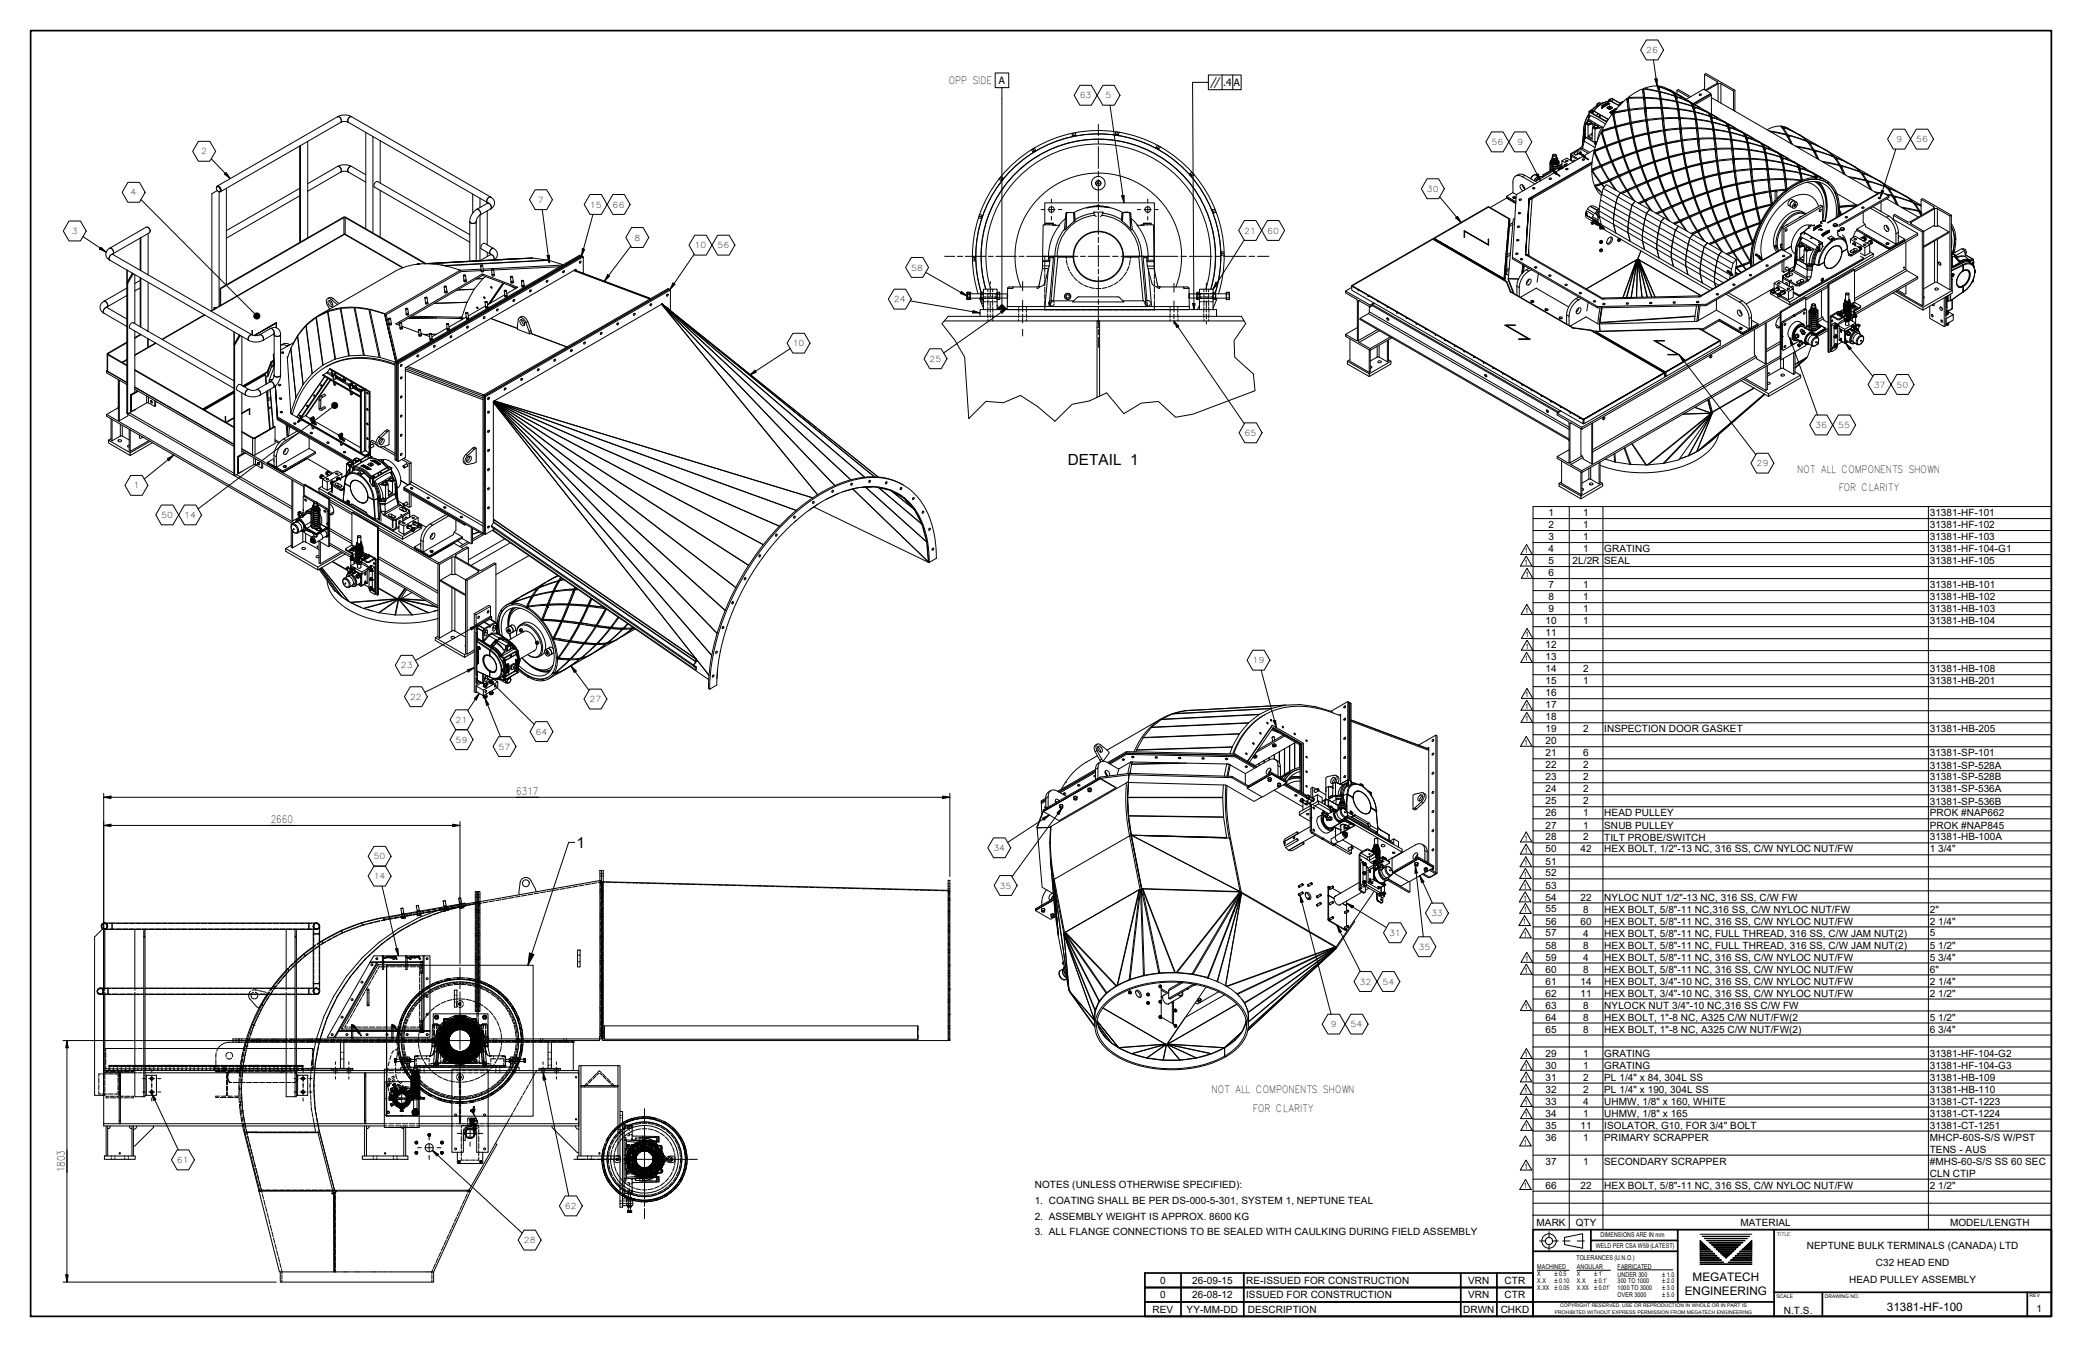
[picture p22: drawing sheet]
<svg xmlns="http://www.w3.org/2000/svg" width="864mm" height="559mm" viewBox="0 0 864 559" stroke-linecap="round" stroke-linejoin="round" font-family="sans-serif">
<defs><g id="words">
<g font-size="6.3">
<text x="442.9" y="192.9">DETAIL 1</text>
<text x="239.2" y="351.7">1</text>
</g>
<g font-size="4.9">
<text x="702.1" y="531.6">MEGATECH</text>
<text x="698.8" y="537.1">ENGINEERING</text>
<text x="782.7" y="544">31381-HF-100</text>
</g>
<g font-size="4.3">
<text x="214.2" y="329.9">6317</text>
<text x="112.3" y="341.6">2660</text>
<text x="26.9" y="486.4" transform="rotate(-90 26.9 486.4)">1803</text>
</g>
<g font-size="4.2">
<text x="393.5" y="35">OPP SIDE</text>
<text x="414.3" y="34.8">A</text>
<text x="507.4" y="35.7">.4</text>
<text x="511.8" y="35.7">A</text>
<text x="745.5" y="196">NOT ALL COMPONENTS SHOWN</text>
<text x="762.7" y="203.7">FOR CLARITY</text>
<text x="502.5" y="453.6">NOT ALL COMPONENTS SHOWN</text>
<text x="519.7" y="461.2">FOR CLARITY</text>
</g>
<g font-size="4.1">
<text x="642.2" y="214.1">1</text>
<text x="656.7" y="214.1">1</text>
<text x="800.4" y="214.1">31381-HF-101</text>
<text x="642.2" y="219.1">2</text>
<text x="656.7" y="219.1">1</text>
<text x="800.4" y="219.1">31381-HF-102</text>
<text x="642.2" y="224.1">3</text>
<text x="656.7" y="224.1">1</text>
<text x="800.4" y="224.1">31381-HF-103</text>
<text x="642.2" y="229.1">4</text>
<text x="656.7" y="229.1">1</text>
<text x="665.4" y="229.1">GRATING</text>
<text x="800.4" y="229.1">31381-HF-104-G1</text>
<text x="642.2" y="234.1">5</text>
<text x="642.2" y="239.1">6</text>
<text x="652.3" y="234.1">2L/2R</text>
<text x="665.4" y="234.1">SEAL</text>
<text x="800.4" y="234.1">31381-HF-105</text>
<text x="642.2" y="244">7</text>
<text x="656.7" y="244.1">1</text>
<text x="800.4" y="244.1">31381-HB-101</text>
<text x="642.2" y="249">8</text>
<text x="656.7" y="249">1</text>
<text x="800.4" y="249">31381-HB-102</text>
<text x="642.2" y="254">9</text>
<text x="656.7" y="254">1</text>
<text x="800.4" y="254">31381-HB-103</text>
<text x="641.1" y="259">10</text>
<text x="641.1" y="263.9">11</text>
<text x="656.7" y="259">1</text>
<text x="800.4" y="259">31381-HB-104</text>
<text x="641.1" y="268.9">12</text>
<text x="641.1" y="273.9">13</text>
<text x="641.1" y="278.9">14</text>
<text x="656.7" y="278.9">2</text>
<text x="800.4" y="278.9">31381-HB-108</text>
<text x="641.1" y="283.9">15</text>
<text x="656.7" y="283.9">1</text>
<text x="800.4" y="283.9">31381-HB-201</text>
<text x="641.1" y="288.9">16</text>
<text x="641.1" y="293.9">17</text>
<text x="641.1" y="298.8">18</text>
<text x="641.1" y="303.8">19</text>
<text x="656.7" y="303.8">2</text>
<text x="665.4" y="303.8">INSPECTION DOOR GASKET</text>
<text x="800.4" y="303.8">31381-HB-205</text>
<text x="641.1" y="308.8">20</text>
<text x="641.1" y="313.8">21</text>
<text x="656.7" y="313.8">6</text>
<text x="800.4" y="313.8">31381-SP-101</text>
<text x="641.1" y="318.8">22</text>
<text x="641.1" y="323.8">23</text>
<text x="656.7" y="318.8">2</text>
<text x="656.7" y="323.8">2</text>
<text x="800.4" y="318.8">31381-SP-528A</text>
<text x="800.4" y="323.8">31381-SP-528B</text>
<text x="641.1" y="328.8">24</text>
<text x="656.7" y="328.8">2</text>
<text x="800.4" y="328.8">31381-SP-536A</text>
<text x="641.1" y="333.7">25</text>
<text x="656.7" y="333.7">2</text>
<text x="800.4" y="333.8">31381-SP-536B</text>
<text x="641.1" y="338.7">26</text>
<text x="656.7" y="338.7">1</text>
<text x="665.4" y="338.7">HEAD PULLEY</text>
<text x="800.4" y="338.7">PROK #NAP662</text>
<text x="641.1" y="343.7">27</text>
<text x="656.7" y="343.7">1</text>
<text x="665.4" y="343.7">SNUB PULLEY</text>
<text x="800.4" y="343.7">PROK #NAP845</text>
<text x="641.1" y="348.7">28</text>
<text x="641.1" y="353.7">50</text>
<text x="655.6" y="353.7">42</text>
<text x="656.7" y="348.7">2</text>
<text x="665.4" y="348.7">TILT PROBE/SWITCH</text>
<text x="665.4" y="353.7">HEX BOLT, 1/2&quot;-13 NC, 316 SS, C/W NYLOC NUT/FW</text>
<text x="800.4" y="348.7">31381-HB-100A</text>
<text x="800.4" y="353.7">1</text>
<text x="804" y="353.7">3/4&quot;</text>
<text x="641.1" y="358.6">51</text>
<text x="641.1" y="363.6">52</text>
<text x="641.1" y="368.6">53</text>
<text x="641.1" y="373.6">54</text>
<text x="655.6" y="373.6">22</text>
<text x="665.4" y="373.6">NYLOC NUT 1/2&quot;-13 NC, 316 SS, C/W FW</text>
<text x="641.1" y="378.5">55</text>
<text x="641.1" y="383.5">56</text>
<text x="655.6" y="383.5">60</text>
<text x="656.7" y="378.6">8</text>
<text x="665.4" y="378.6">HEX BOLT, 5/8&quot;-11 NC,316 SS, C/W NYLOC NUT/FW</text>
<text x="665.4" y="383.6">HEX BOLT, 5/8&quot;-11 NC, 316 SS, C/W NYLOC NUT/FW</text>
<text x="800.4" y="378.6">2&quot;</text>
<text x="800.4" y="383.6">2</text>
<text x="804" y="383.6">1/4&quot;</text>
<text x="641.1" y="388.5">57</text>
<text x="656.7" y="388.5">4</text>
<text x="665.4" y="388.5">HEX BOLT, 5/8&quot;-11 NC, FULL THREAD, 316 SS, C/W JAM NUT(2)</text>
<text x="800.4" y="388.5">5</text>
<text x="641.1" y="393.5">58</text>
<text x="656.7" y="393.5">8</text>
<text x="665.4" y="393.5">HEX BOLT, 5/8&quot;-11 NC, FULL THREAD, 316 SS, C/W JAM NUT(2)</text>
<text x="800.4" y="393.5">5</text>
<text x="804" y="393.5">1/2&quot;</text>
<text x="641.1" y="398.5">59</text>
<text x="656.7" y="398.5">4</text>
<text x="665.4" y="398.5">HEX BOLT, 5/8&quot;-11 NC, 316 SS, C/W NYLOC NUT/FW</text>
<text x="800.4" y="398.5">5</text>
<text x="804" y="398.5">3/4&quot;</text>
<text x="641.1" y="403.5">60</text>
<text x="656.7" y="403.5">8</text>
<text x="665.4" y="403.5">HEX BOLT, 5/8&quot;-11 NC, 316 SS, C/W NYLOC NUT/FW</text>
<text x="800.4" y="403.5">6&quot;</text>
<text x="641.1" y="408.5">61</text>
<text x="641.1" y="413.4">62</text>
<text x="655.6" y="408.5">14</text>
<text x="655.6" y="413.4">11</text>
<text x="665.4" y="408.5">HEX BOLT, 3/4&quot;-10 NC, 316 SS, C/W NYLOC NUT/FW</text>
<text x="665.4" y="413.5">HEX BOLT, 3/4&quot;-10 NC, 316 SS, C/W NYLOC NUT/FW</text>
<text x="800.4" y="408.5">2</text>
<text x="800.4" y="413.5">2</text>
<text x="804" y="408.5">1/4&quot;</text>
<text x="804" y="413.5">1/2&quot;</text>
<text x="641.1" y="418.4">63</text>
<text x="656.7" y="418.4">8</text>
<text x="665.4" y="418.5">NYLOCK NUT 3/4&quot;-10 NC,316 SS C/W FW</text>
<text x="641.1" y="423.4">64</text>
<text x="656.7" y="423.4">8</text>
<text x="665.4" y="423.4">HEX BOLT, 1&quot;-8 NC, A325 C/W NUT/FW(2</text>
<text x="800.4" y="423.4">5</text>
<text x="804" y="423.4">1/2&quot;</text>
<text x="641.1" y="428.4">65</text>
<text x="656.7" y="428.4">8</text>
<text x="665.4" y="428.4">HEX BOLT, 1&quot;-8 NC, A325 C/W NUT/FW(2)</text>
<text x="800.4" y="428.4">6</text>
<text x="804" y="428.4">3/4&quot;</text>
<text x="641.1" y="438.4">29</text>
<text x="641.1" y="443.4">30</text>
<text x="656.7" y="438.4">1</text>
<text x="656.7" y="443.4">1</text>
<text x="665.4" y="438.4">GRATING</text>
<text x="665.4" y="443.4">GRATING</text>
<text x="800.4" y="438.4">31381-HF-104-G2</text>
<text x="800.4" y="443.4">31381-HF-104-G3</text>
<text x="641.1" y="448.3">31</text>
<text x="656.7" y="448.3">2</text>
<text x="665.4" y="448.4">PL 1/4&quot; x 84, 304L SS</text>
<text x="800.4" y="448.3">31381-HB-109</text>
<text x="641.1" y="453.3">32</text>
<text x="656.7" y="453.3">2</text>
<text x="665.4" y="453.3">PL 1/4&quot; x 190, 304L SS</text>
<text x="800.4" y="453.3">31381-HB-110</text>
<text x="641.1" y="458.3">33</text>
<text x="656.7" y="458.3">4</text>
<text x="665.4" y="458.3">UHMW, 1/8&quot; x 160, WHITE</text>
<text x="800.4" y="458.3">31381-CT-1223</text>
<text x="641.1" y="463.3">34</text>
<text x="656.7" y="463.3">1</text>
<text x="665.4" y="463.3">UHMW, 1/8&quot; x 165</text>
<text x="800.4" y="463.3">31381-CT-1224</text>
<text x="641.1" y="468.2">35</text>
<text x="641.1" y="473.2">36</text>
<text x="655.6" y="468.2">11</text>
<text x="656.7" y="473.2">1</text>
<text x="665.4" y="468.3">ISOLATOR, G10, FOR 3/4&quot; BOLT</text>
<text x="665.4" y="473.2">PRIMARY SCRAPPER</text>
<text x="800.4" y="468.3">31381-CT-1251</text>
<text x="800.4" y="473.2">MHCP-60S-S/S W/PST</text>
<text x="800.4" y="478.2">TENS - AUS</text>
<text x="641.1" y="483.2">37</text>
<text x="656.7" y="483.2">1</text>
<text x="665.4" y="483.2">SECONDARY SCRAPPER</text>
<text x="800.4" y="483.2">#MHS-60-S/S SS 60 SEC</text>
<text x="800.4" y="488.2">CLN CTIP</text>
<text x="429.2" y="493">NOTES (UNLESS OTHERWISE SPECIFIED):</text>
<text x="641.1" y="493.2">66</text>
<text x="655.6" y="493.2">22</text>
<text x="665.4" y="493.2">HEX BOLT, 5/8&quot;-11 NC, 316 SS, C/W NYLOC NUT/FW</text>
<text x="800.4" y="493.2">2</text>
<text x="804" y="493.2">1/2&quot;</text>
<text x="429.2" y="499.5">1. COATING SHALL BE PER DS-000-5-301, SYSTEM 1, NEPTUNE TEAL</text>
<text x="429.2" y="506">2. ASSEMBLY WEIGHT IS APPROX. 8600 KG</text>
<text x="637.3" y="508.6">MARK</text>
<text x="653.6" y="508.6">QTY</text>
<text x="721.9" y="508.6">MATERIAL</text>
<text x="808.9" y="508.6">MODEL/LENGTH</text>
<text x="429.2" y="512.5">3. ALL FLANGE CONNECTIONS TO BE SEALED WITH CAULKING DURING FIELD ASSEMBLY</text>
<text x="749.5" y="518.1">NEPTUNE BULK TERMINALS (CANADA) LTD</text>
<text x="778.1" y="525.1">C32 HEAD END</text>
<text x="481.2" y="532.6">0</text>
<text x="494.5" y="532.6">26-09-15</text>
<text x="516.9" y="532.6">RE-ISSUED FOR CONSTRUCTION</text>
<text x="609" y="532.6">VRN</text>
<text x="624.1" y="532.6">CTR</text>
<text x="767.1" y="532.1">HEAD PULLEY ASSEMBLY</text>
<text x="481.2" y="538.6">0</text>
<text x="494.5" y="538.6">26-08-12</text>
<text x="516.9" y="538.6">ISSUED FOR CONSTRUCTION</text>
<text x="609" y="538.6">VRN</text>
<text x="624.1" y="538.6">CTR</text>
<text x="478.1" y="544.6">REV</text>
<text x="492.2" y="544.6">YY-MM-DD</text>
<text x="517.6" y="544.6">DESCRIPTION</text>
<text x="606.9" y="544.6">DRWN</text>
<text x="622.5" y="544.6">CHKD</text>
<text x="739.9" y="545">N.T.S.</text>
<text x="844.7" y="544.4">1</text>
</g>
<text font-size="4" x="501.6" y="36.4">∥</text>
<g font-size="3.4">
<text x="682.8" y="22">26</text>
<text x="447.8" y="40.8">63</text>
<text x="458.6" y="40.8">5</text>
<text x="786.5" y="59">9</text>
<text x="794.8" y="59">56</text>
<text x="83.4" y="64.1">2</text>
<text x="618.6" y="60.2">56</text>
<text x="629.4" y="60.2">9</text>
<text x="54.2" y="81.1">4</text>
<text x="591.9" y="79.6">30</text>
<text x="223.1" y="84.1">7</text>
<text x="244.6" y="86.1">15</text>
<text x="254.1" y="86.1">66</text>
<text x="29.8" y="97.1">3</text>
<text x="263.1" y="99.8">8</text>
<text x="516.1" y="96.9">21</text>
<text x="525.6" y="96.9">60</text>
<text x="288.1" y="103">10</text>
<text x="297.6" y="103">56</text>
<text x="378" y="112.2">58</text>
<text x="370.8" y="125.4">24</text>
<text x="328.8" y="143.6">10</text>
<text x="385.6" y="150.1">25</text>
<text x="777.2" y="160.8">37</text>
<text x="786.7" y="160.8">50</text>
<text x="752.9" y="177.6">36</text>
<text x="762.5" y="177.6">55</text>
<text x="516.3" y="180.8">65</text>
<text x="728.6" y="193.4">29</text>
<text x="55.4" y="202.6">1</text>
<text x="66.9" y="214.9">50</text>
<text x="76.4" y="214.9">14</text>
<text x="519.6" y="275.2">19</text>
<text x="166.2" y="277.3">23</text>
<text x="170.1" y="290.3">22</text>
<text x="244.5" y="291.3">27</text>
<text x="189" y="299.9">21</text>
<text x="222.2" y="304.8">64</text>
<text x="189" y="308.1">59</text>
<text x="206.8" y="311">57</text>
<text x="412" y="353">34</text>
<text x="155" y="356.5">50</text>
<text x="155" y="364.7">14</text>
<text x="414.7" y="368.6">35</text>
<text x="593.6" y="380.1">33</text>
<text x="576.2" y="388.2">31</text>
<text x="588.3" y="394">35</text>
<text x="563.9" y="408.5">32</text>
<text x="573.4" y="408.5">54</text>
<text x="551.9" y="426.1">9</text>
<text x="560.2" y="426.1">54</text>
<text x="73.4" y="482.5">61</text>
<text x="234.3" y="501.6">62</text>
<text x="217.3" y="515.7">28</text>
</g>
<g font-size="3.1">
<text x="632.5" y="229.5">1</text>
<text x="632.4" y="234.3">1</text>
<text x="632.7" y="239.3">1</text>
<text x="632.6" y="254.3">1</text>
<text x="632.7" y="269.2">1</text>
<text x="632.8" y="264.3">1</text>
<text x="632.5" y="274.2">1</text>
<text x="632.7" y="289.2">1</text>
<text x="632.6" y="294.1">1</text>
<text x="632.6" y="299.1">1</text>
<text x="632.4" y="309">1</text>
<text x="632.3" y="353.8">1</text>
<text x="632.4" y="348.7">1</text>
<text x="632.2" y="359">1</text>
<text x="632" y="363.9">1</text>
<text x="632" y="368.6">1</text>
<text x="631.9" y="373.6">1</text>
<text x="631.7" y="383.4">1</text>
<text x="632" y="378.4">1</text>
<text x="632.1" y="388.5">1</text>
<text x="632.6" y="398.7">1</text>
<text x="632.4" y="403.6">1</text>
<text x="632.3" y="418.6">1</text>
<text x="632.4" y="438.6">1</text>
<text x="632.4" y="443.4">1</text>
<text x="632.3" y="448.3">1</text>
<text x="632.2" y="453.4">1</text>
<text x="632.4" y="458.5">1</text>
<text x="632.4" y="463.5">1</text>
<text x="632.5" y="468.4">1</text>
<text x="632" y="474.8">1</text>
<text x="632.3" y="484.8">1</text>
<text x="632.1" y="492.9">1</text>
</g>
<g font-size="2.8">
<text x="663.9" y="513.3">DIMENSIONS ARE IN mm</text>
<text x="661.9" y="517.9">WELD PER CSA W59 (LATEST)</text>
<text x="637.7" y="526.5">MACHINED</text>
<text x="653.9" y="522.6">TOLERANCES (U.N.O.)</text>
<text x="654.1" y="526.5">ANGULAR</text>
<text x="671" y="526.3">FABRICATED</text>
<text x="637.7" y="529.3">X</text>
<text x="637.7" y="532.2">X.X</text>
<text x="654.1" y="529.3">X</text>
<text x="654.1" y="532.2">X.X</text>
<text x="671" y="529.6">UNDER 300</text>
<text x="671" y="532.4">300 TO 1000</text>
<text x="637.7" y="535">X.XX</text>
<text x="654.1" y="535">X.XX</text>
<text x="671" y="535.2">1000 TO 3000</text>
<text x="671" y="538">OVER 3000</text>
</g>
<g font-size="2.6">
<text x="644.8" y="529.3">±0.5</text>
<text x="644.8" y="532.2">±0.10</text>
<text x="661.2" y="529.3">±1°</text>
<text x="661.2" y="532.2">±0.1°</text>
<text x="689.5" y="529.6">±1.0</text>
<text x="689.5" y="532.4">±2.0</text>
<text x="644.8" y="535">±0.05</text>
<text x="661.2" y="535">±0.01°</text>
<text x="689.5" y="535.2">±3.0</text>
<text x="689.5" y="538">±5.0</text>
</g>
<g font-size="2.1">
<text x="736.9" y="512.7">TITLE</text>
<text x="736.9" y="538.6">SCALE</text>
<text x="756.9" y="538.6">DRAWING NO.</text>
<text x="841.9" y="538.1">REV</text>
<text x="644.9" y="545.1">PROHIBITED WITHOUT EXPRESS PERMISSION FROM MEGATECH ENGINEERING</text>
<text x="647.2" y="542.4">COPYRIGHT RESERVED. USE OR REPRODUCTION IN WHOLE OR IN PART IS</text>
</g>
</g></defs>
<!-- layer: O4 -->
<g fill="none" stroke="#000" stroke-width=".41">
<path d="M681.6 37.3l1.1 7.9M681.6 37.3h-.3M681.7 36.7v.6M681.7 36.7l6.3 1.1M681.7 36.7l4.3-1a1.32 1.32 0 0 1 1.4 .2 1.32 1.32 0 0 1 .4 1.4l.2 .5M681.8 37l6.2 1.1 .5 2.8M681.8 37l.4 3.4M681.8 37l-.1 .5-.1-.2M687.6 36.2v.2M687.6 36.4l1 3.1 .9 5.6M687.8 35.7l5.8 2.4M687.8 35.7l2.4 .5 3.4 1.9"/>
<path d="M687.8 35.7l-.3 .5M687.8 35.9l3.8 1.4a3.5 3.5 0 0 1 3 2.5M687.8 35.9l.7 2.1M687.8 35.9l-.2 .5M688 37.8l-.1 .2M688.1 38.4l.2 .1h-.2M688.5 38l-.1 .5M688.5 38l6.1 1.8M688.6 38.1l4.6 1.3a2.23 2.23 0 0 1 2 2.3l.1 .4M688.6 38.1l.5 2.8M688.6 38.1l-.2 .6-.3-.2M692.1 37.1l7.4 4"/>
<path d="M693.1 37.7l1 .7M693.4 37.8l4 2.4M693.6 38.1v.1M694.1 38.4l3.6 1.9M694.1 38.4l-.1 .2M694.2 38.5l6.7 3.9M694.2 38.5l.9 1.4M694.2 38.5l-.1 .2M694.6 39.8v.1M695.1 39.9l5.8 2.5M695.1 39.9l-.1 .6M695.6 38.9v-1.4l.6-.4 5.1 3"/>
<path d="M695.6 37.5l5.1 2.9M704.8 39.2a.43 .43 0 0 1 .6-.4 .43 .43 0 0 1 .2 .7h-.5zM705.3 39.5h.1M707.1 37.3v-6.4l.5-.4 12 6.9M707.1 30.9l5.4 3.3-5.2 3.2M707.7 37.6l4.9-2.8 .8-.2 5.6 3.2v8M709.6 39.3v-.6l-7.3 4.3M709.6 38.7l-3-1.7-7.3 4.3M709.9 39.5l-.5-.3-6.8 3.9M719 37.8l.6-.4v8.7M127.6 58.7v40M140 48.4a1.54 1.54 0 0 1 1.4 2.4"/>
<path d="M140 48.4l2.3-.7 1.6 .1 1.9 .6a1.54 1.54 0 0 0-1.3 2.4l-1.2-.4-1.9 .4M140 48.4l-49.9 28.8M141.4 50.8l-50 28.7M151.7 54.9v40M154.7 56.6v40M157.7 58.4v17.5M444.7 55.3l-7.4 2.2-8.2 3.9M444.7 55.3l.7-.1 .1 1.1 .7-.1-1.4 .2zM445.4 55.2l.7-.2 .1 1.2M446.2 56.1l-.7 .2M462.8 54.7l-7.7-.6-9 .9M462.8 54.7h.7l-.3 1.1 .7 .2-1.4-.2z"/>
<path d="M463.2 55.8l.7 .2M463.5 54.7l.7 .2M464.2 54.9l8.8 2.2 7.1 3.2M464.2 54.9l-.3 1.1M656.9 53.9l.4 .4M656.9 53.9l.4 .5M656.9 53.9l-.5 6.1M657 57.4l-.7 3.1-.9 1.2M657.1 57a7.5 7.5 0 0 1-.6 4.2l-1.1 .5M657.1 56.2l.2 2.1zM657.2 56l.3 .3M657.2 55.9l.2 1.4"/>
<path d="M657.2 55.6l-.1 .6M657.3 58.3l-.2 .3 4.5 2.6M657.4 57.3l.2 .1M657.4 57.3v.2M657.5 56.7l4 2.4M657.6 56.7v.7M657.6 56.9l3.9 2.2M657.6 52.5l-.4 2.5 .3 .9-.2-.4M657.6 51.4l-.1 5.3M657.6 51.4l1.1 .5M658.1 50.9l1.6-3 6.2 3.6M658.2 51.1l.7 .5"/>
<path d="M658.4 50.7a.69 .69 0 0 1 .8-.3 .69 .69 0 0 1 .5 .7 .74 .74 0 0 1-.8 .2 .74 .74 0 0 1-.5-.6zM658.4 50.6a.84 .84 0 0 1 1.4 .4 .81 .81 0 0 1-.8 .4 .81 .81 0 0 1-.7-.6zM658.4 50.6l-.8 .8M658.5 50.5a1.34 1.34 0 0 1 1.9 .9M658.7 50.3l.7-.6 5.2 3M658.9 51.4v.2l.9-.1M659 47.3l-1.6 3.5-.5 3.1a13.2 13.2 0 0 1 2.1-6.5M659.2 46.3l-.3 2.9M659.2 46.2h.1M660 50.8l-.2 .7v-.2M660.2 46.4l.2 .2 .6-.2M660.2 46.3v.1"/>
<path d="M660.3 45.6v.1M660.3 45.6l6.8 3.9M660.3 45.6l-1.1 .7M660.3 46.2a.33 .33 0 0 0 .3 .4 .33 .33 0 0 0 .4-.3l-.2-.1M660.4 46.2l.2 .2M660.4 51.4l-1.7 .5v4.9l1.8-1.7M660.4 51.4v.1M660.4 51.5l.3-.1a.6 .6 0 0 1 .7-.1 .6 .6 0 0 1 .3 .6M660.4 51.3v.2M660.5 53l-.1 4.7M660.5 53l1.1 .6M660.6 46.2l-.2 .2"/>
<path d="M661 46.3v.1M661.1 52.7l.7 .6M661.2 52.3a.84 .84 0 0 1 .9-.3 .84 .84 0 0 1 .6 .7 .8 .8 0 0 1-.8 .4 .8 .8 0 0 1-.7-.7zM661.3 52.2l-.8 .8M661.3 52.3a.64 .64 0 0 1 .9-.4 .64 .64 0 0 1 .3 .9 .66 .66 0 0 1-.8 .2 .66 .66 0 0 1-.4-.7zM661.4 52.2a1.34 1.34 0 0 1 1.9 .8M661.5 59.6l.6 .2M661.5 51.7l-.4 .8M661.5 51.7v.1M661.5 51.8l.2 .1M661.5 59.1v.5M661.7 51.9l-.1 .1"/>
<path d="M661.7 59l.7-.2-.9 .3M661.7 59.8v.2M661.8 53.1v.2l.8-.1M662.2 59.5l-.7 .1M662.4 47.5h.3zM662.4 43.8l.5 .2M662.4 43.8l-2.1 1.9M662.4 43.2v.6M662.9 52.4l-.3 .8v-.3M663.3 53v.1M663.3 53l-1.7 .6-.1 5.5M663.3 52.9v.2"/>
<path d="M663.4 48.2l.4-.1-.4 .1 .1-.2 .2 .2M664.1 54.8l1.8 5.7M664.1 54.8l-2.8 7.6M664.1 42.9l.8-.2zM664.1 54.8l.3 .1M664.3 43l-1-.4-.9 .5 .8 .7M664.3 44.8l.2 .2M664.3 44.8l.2 .1M664.4 54.9l1.8 5.7M664.4 44.4l.2 .1M664.4 43.9l.3 .3M664.5 54.1l.3 .2"/>
<path d="M664.5 44.9v.1M664.6 52.7a10.2 10.2 0 0 0-1.9 5.4M664.6 44.5h.1M664.6 52.7l-1.3 .4M664.7 44.1v.1M664.8 44v.1M664.8 54.3v.3M664.8 54.3l-.4 .6M664.8 44.1l-.1 .1M664.8 43.6l1.1-.3-.3-.2 .3-.1 .8 .5-.6-.1v.4M664.8 43.6h1.1l-.5 .3 .2 .2M664.8 43.6l.3 .2"/>
<path d="M665 43.9h.1M665.1 44.3l-.5 .2M665.1 44.3l-.8 .5M665.1 43.8h.1M665.4 43.9l.2 .2M665.4 43.6h.4M665.4 43.6l-.3 .2M665.5 44.2l-1 .7M665.5 44.2l-.8-.5-.3 .2 .4 .2-.4 .3 .7-.1M665.5 44.2l-1 .8M665.5 44.2h.1M665.6 43.1l.2 .2"/>
<path d="M665.6 44.1h.1M666 42.9l.5 .4M666 42.9l.5 .3M666.1 43.8l-.5 .3M666.1 43.5l.3 .1M666.2 43.2h.1M666.5 49.8l.2 .1zM666.5 44.7l.5-.4a1.14 1.14 0 0 1 1.7 .5l-.2 .2a1.38 1.38 0 0 1-2-.3zM666.5 44.7l1.2 .7M666.5 43.2v.1M666.5 44.7h.1M666.7 43.5l-.3 .1"/>
<path d="M666.7 43.2l.2 .2M666.8 42.7l-.4 .1h.9M666.8 42.7h.5l-.3-.2-1 .4M666.8 42.7l.2 .2M666.8 42.8l-.3 .1M666.9 43.3v.1M667 42.8v.1M667.1 43l-.6 .2M667.1 43l.2 .1-.6 .1 .2 .1M667.1 43l.2 .1M667.1 43l-.6 .3M667.3 42.8l.4 .3"/>
<path d="M667.3 42.7v.1M667.3 42.8l-.3 .1M667.4 44.6l.3 .2 .3-.2M667.4 41.5l-.1 .5M667.4 41.5h.1M667.5 44.5l.2 .3 .2-.3M667.5 44.5h.1M667.7 43.1l-.8 .2M667.7 46.7l.4 .2M667.7 43.1l-.8 .3M667.7 45.3v.1M667.8 44.5h-.2"/>
<path d="M668.1 47l.3 .3M668.1 46.9h.1M668.4 46.4l-.3 .1M668.4 46.4h.1M668.4 47.2v.1M668.5 40.9h.1M668.5 40.9l-1.1 .6M668.5 40.9l3.9 2.2M668.7 41.6l.3 .1zM668.7 46.4l-.6 .5M668.7 46.4l.3 .2-.9 .4 .3 .2M668.7 46.4l.2 .3"/>
<path d="M668.7 46.5l-.6 .4M668.7 46.2l-.3 .2M668.7 45.9l.3 .2M668.9 44.7l-1.2 .7M668.9 44.7h.1M668.9 47.1l1 5.4M668.9 47.1l-2.4 3.4-2 3.6M668.9 47.1l.2 .3M669 46.1h.1M669.1 47.4l1 5.3M669.1 46l.4 .3zM669.3 46.6l-.9 .7"/>
<path d="M669.3 46.5l.2 .4M669.4 46.4l-1 .8M669.4 46.4l-.5-.2-.6 .4-.2-.1 .6-.3-.2-.1-.8 .6M669.4 46.4v.1M669.5 46.9h.1M669.5 46.9l-.4 .5M669.6 46.1h.1M669.7 45.6l-.1 .1M669.8 46l-.1 .1M669.9 52.5l.2 .2 .5-.1M669.9 52.5l-5.4 1.6M669.9 45.2l.3 .3"/>
<path d="M669.9 45.2l.3 .2M670 52.9l-5.4 1.7 1.7 5.8M670 52.9l1.3 5.6M670 45.7h-.4l.4-.3-.2-.1-.5 .6h-.6l.3 .2M670 45.5l-.3 .1M670 52.9l.2 .2M670 45.4v.1M670.2 53.1l1.4 5.6M670.2 45.4h.1M670.2 45.4v.1M670.3 52.3l.3 .3M670.5 45.1l-.2 .1"/>
<path d="M670.6 45l-.2 .3M670.6 52.6l-5.8 1.7M670.6 52.6v.1M670.6 52.6l-.4 .5M670.7 44.9l-.8 .3M671.3 58.5h.8M671.3 58.5l-5 1.9M671.4 59l-4.9 1.9M671.4 59l1.8 5.8M671.4 59l.3 .2M671.6 43.9l-1.7-1a5.2 5.2 0 0 0-6.6 .8l-2.3 2.2M671.7 43.5h.3"/>
<path d="M671.7 59.2l1.8 5.6M671.7 58.4l.4 .1M671.9 42.8h.2M672.1 58.5l-5.5 2M672.1 58.5v.3M672.1 58.5l-.4 .7M672.5 42.8h.2M672.5 42.8v.1M672.7 42.4l-.6 .2v.3M673.4 42.2l-.6 .2v.4M673.4 42.1l-.6 .1-.3 .6M674.2 46l-4.7 .9"/>
<path d="M674.9 41.6l.6 4.2M675.3 40.5l.1 .4M675.4 40.9l6.3-.2 .4 4-6.2 .7zM675.4 45.4l.1 .4h.4h-.5M675.4 45.4l-6.1 1.1M675.4 45.4l-.6-4.5-2.8 2.6-2.7 3M675.4 40.9l.1 1M675.4 40.9v.4v-.4M675.4 40.9l-.5 .4M675.4 45.8l.7 5M675.4 45.8l-6 1.1 .9 5.4M675.4 45.8l.1 .4"/>
<path d="M675.5 46.2l.8 5M675.9 45.4l.1 .4M675.9 45.8l-.4 .4M676.1 50.8l.2 .4 .5-.1M676.1 50.8l-5.8 1.5M676.2 51.3l-5.7 1.5 1.2 5.6M676.2 51.3l1 5.4M676.2 51.3l.2 .3M676.4 51.6l1 5.3M676.7 50.8l.1 .3M676.7 51.2l1 5.3M676.7 51.2l-.3 .4"/>
<path d="M676.8 51.1l-6.2 1.5M676.8 51.1v.1M676.8 51.1l-.1 .1M677.2 56.7l.7 .1M677.2 56.7l-5.5 1.7M677.3 57.1l-5.4 1.7 1.7 5.8M677.3 57.1l1.3 5.6M677.3 57.1l.2 .3M677.5 57.4l1.4 5.5M677.7 56.5l.2 .3M677.9 56.8l-5.8 1.7M677.9 56.8l.1 .1"/>
<path d="M677.9 56.8l-.4 .6M681.5 50.2l-4.7 .9M681.7 40.3l-6.4 .2M681.7 40.3l-.5-3.4-2.9 1.5-3 2.1M681.7 40.3v.4M681.7 40.9h.5h-.5M682.1 44.7l.1 .4M682.2 45.1l.5 4.6M682.2 45.1l-6.3 .7 .8 5M682.2 40.4v.5M682.2 40.4l6.3 .5M682.2 40.7l6.4 .4 .4 3.5-6.3 .1z"/>
<path d="M682.2 45.8l.6 4.2M682.2 40.7v.5v-.3l-.5 .2M682.7 49.7l.1 .3h.5l-.5 .1M682.7 49.7l-6 1.1M682.7 45v.5v-.3M682.7 45.2l.1 .9M682.7 45.2l-.5 .3M682.7 45.2h-.5h.5M682.7 44.7v.5M682.8 50.1l-6.1 1.1M682.8 50.1l.7 5M682.8 50.1v.4"/>
<path d="M682.8 50.5l.8 4.9M683.2 49.6l.1 .4M683.3 50l.7 5M683.3 50l-.5 .5M683.5 55.1l.1 .3 .5-.1M683.5 55.1l-5.8 1.4M683.5 55.5l-5.7 1.5 1.3 5.6M683.5 55.5l1 5.4M683.5 55.5l.2 .3M683.7 55.8l1 5.3M684 55l.1 .3M684 55.5l-.3 .3"/>
<path d="M684.1 55.3l-6.2 1.5M684.1 55.3v.1M688.5 40.9v.2M688.6 41.4l.3 .1-.3-.1M688.8 54.5l-4.7 .8M688.9 41.5l-.3 .1M689 44.6l-.1 .3M689 44.9l.4 4M689 44.9l-6.3 .1 .5 4.6M689 45.1h.5M689.1 40.9l-.1 .6M689.1 40.9l6.2 1.2"/>
<path d="M689.1 41.2l6.3 1 .4 2.9-6.3-.5M689.1 41.2l.4 3.4M689.1 41.2l-.1 .5-.1-.2M689.4 48.9l-6.2 .7M689.4 48.9l.1 .4M689.5 49.3l-6.2 .7M689.5 45.1l.5 4.3M689.5 49.3l.5 4.6M689.5 45.1l-.4 .2M689.5 44.9v.5v-.3M689.5 44.6v.5M689.6 50l.5 4.3"/>
<path d="M689.9 48.9l.1 .5M690 49.4h-.5h.5M690 49.3l6.3-.2 .5 4.1M690 53.9l.1 .4 .5-.1-.5 .1M690 53.9l-6 1.1M690 49.3l.5 4.5M690 49.4l.1 1M690 49.3v.4v-.3M690 49.4l-.5 .3M690.1 54.3l-6.1 1.1 1 5.3M690.1 54.3l.7 5M690.1 54.3l.1 .4"/>
<path d="M690.2 54.7l.7 4.9M690.5 53.8l.1 .4M690.6 54.2l6.2-.6 .5 4.5M690.6 54.2l.7 5M690.6 54.3l-.4 .4M690.8 59.3l.1 .3h.6M690.8 59.3l-5.8 1.4M690.8 59.7l-5.7 1.5 1.3 5.6M690.8 59.7l1.1 5.4M690.8 59.7l.2 .4M691.3 59.2l.2 .4M691.3 59.6l1 5.4"/>
<path d="M691.3 59.7l-.3 .4M691.5 59.6l-6.3 1.4M691.5 59.6h.1M691.5 59.6h-.1M694.9 40.5v.1M694.9 40.6l1.4 5.1M695.2 40.1l2.2 .8a7.7 7.7 0 0 1 4.1 2.2l.4 .9M695.2 40.1l.6 2.1M695.2 40.1l-.3 .5M695.3 42.1l-.1 .1M695.5 42.8h.2M695.7 42.8l-.2-.1 .2 .1"/>
<path d="M695.8 42.2l-.1 .6M695.8 42.2l6.1 1.8M695.8 45.1v.2M695.9 42.4l4.6 1.2a2.32 2.32 0 0 1 2.1 2.4v.3l-6.2-1.1M695.9 42.4l.5 2.8M695.9 42.4l-.2 .4M695.9 45.6l.4 .1M696.2 58.7l-4.7 .9M696.3 45.7l.5 3.7M696.3 45.7l-.3 .1M696.3 45.7h.1M696.3 48.8l-6.4 .1"/>
<path d="M696.3 48.8l-.4-3.5-6.4-.4 .4 4M696.3 48.8v.3M696.4 45.2l-.1 .5M696.4 45.4l-.1 .5v-.2M696.8 53.2l-6.3 .6M696.8 53.2v.4M696.8 49.4l-.5-.1 .5 .1M696.8 48.8v.6M696.8 48.8l6.4 .5M696.8 53.6h.5h-.5M696.8 48.8l-.4-3.4 6.3 1.1 .5 2.8M696.8 49.4l.5 4.2"/>
<path d="M696.8 49.4l-.4 .2M696.8 49.1l6.4 .5 .4 3.4M696.8 49.1l.5 4M696.8 49.1v.5v-.2M696.9 54.3l.5 4.2M697.3 53.1v.5M697.3 53.5l6.4-.2 .4 4.1M697.3 58.1l.1 .4h.5h-.5M697.3 58.1l-6 1.1M697.3 53.5l.5 4.5M697.3 53.6l.1 1M697.3 53.5l.1 .4-.1-.3"/>
<path d="M697.3 53.6l-.5 .4M697.4 58.5l-6.1 1.1M697.4 58.5l.7 5M697.4 58.5l.1 .4M697.5 58.9l.7 4.9M697.8 58l.1 .4M697.9 58.5l-.4 .4M700.4 41.9l1 .7M700.7 42.1l4 2.3M700.9 42.4h.1M701.4 42.6l3.6 1.9M701.4 42.6l-.1 .2"/>
<path d="M701.5 42.7l6.7 3.9M701.5 42.7l.9 1.5M701.5 42.7l-.1 .2M701.9 44l-.1 .1M702.2 44.9l.7 2M702.2 44.7l.1 .1M702.4 44.2l5.8 2.4M702.4 44.2l-.1 .5M702.5 44.3l3.7 1.4a3.9 3.9 0 0 1 3.1 2.5l-6.1-1.8M702.5 44.3l.7 2.1M702.5 44.3l-.2 .5M702.6 46.3v.2"/>
<path d="M702.8 46.9h.1M702.9 46.9l.7 3M702.9 46.9l-.1 .1M702.9 46.9l.2 .1M703 43.4l6.9-3.9v7.9M703.2 49.3l-.1 .3M703.2 46.4l-.3 .5M703.2 46.6l-.3 .3M703.6 49.9h-.4h.4M703.6 49.9l.5 3.7M703.6 49.9l-.4 .1M703.6 53l-6.3 .1"/>
<path d="M703.6 53v.3M703.7 53.5l.4 .1h-.4M703.7 49.4v.6M703.7 49.4l6.2 1.1M703.7 49.4l-.5-2.8 4.6 1.2a2.32 2.32 0 0 1 2.1 2.4v.3M703.7 49.7l6.3 1 .5 2.9M703.7 49.7l.4 3.3M703.7 49.7l-.1 .5v-.3M704.1 57.4l-6.3 .6M704.1 53.6l.7 5.2M704.1 53.6l-.4 .2M704.1 57.4v.4"/>
<path d="M704.1 53l.1 .6M704.1 53l6.4 .6M704.1 57.8h.5l-.5 .1M704.1 57.8l-6.2 .6 .7 5M704.1 57.8l.5 4.6M704.2 53.4l6.3 .4 .4 3.5M704.2 53.4l.4 4M704.2 58.5l.5 4.2M704.2 53.4l-.1 .4v-.2M704.6 57.4v.4M704.6 57.7l6.3-.1 .5 4M704.6 57.7l.5 4.6"/>
<path d="M704.6 57.7l.1 .5-.1-.4M704.6 57.8l-.4 .4M707.7 46.1l1 .7M708 46.3l4 2.3M708.2 46.6v.1M708.7 46.8l3.6 2M708.7 46.8l-.1 .2M708.8 46.9l6.8 3.9-5.9-2.4M708.8 46.9l.9 1.5M708.8 46.9l-.1 .3M709.3 48.2l-.1 .1M709.5 48.9l.1 .1"/>
<path d="M709.5 49.1l.8 2.1M709.7 48.4l-.2 .5M709.8 48.5l-.3 .5M709.9 40.5l68.9 39.8M709.9 50.5v.2M710.1 51.1h.1M710.3 51.2l.6 2.9M710.3 51.2h-.2M710.5 50.6l-.1 .6M710.5 50.6l6 1.8M710.5 50.6l-.7-2.1 3.7 1.5a3.5 3.5 0 0 1 3 2.4M710.5 53.6l-.1 .2"/>
<path d="M710.5 50.8l4.6 1.3a2.32 2.32 0 0 1 2.1 2.3l.1 .3M710.5 50.8l.5 2.8M710.5 50.8l-.2 .4M710.6 54.1h.3h-.3M710.9 54.1l1.2 8.9M710.9 54.1l-.3 .2M710.9 57.3l-6.3 .1M710.9 57.3v.3M711 57.7l.4 .1h-.4M711 53.6v.5M711 53.6l6.3 1.1M711 53.8l6.3 1.1 .5 2.9"/>
<path d="M711 53.8l.5 3.5M711 53.8l-.1 .6v-.3M711.5 57.3v.5M711.5 57.3l6.3 .5M711.5 57.6l6.3 .4M711.5 57.6l.4 4M711.5 57.6v.5l-.1-.3-.4 .2M715.1 50.4l4.5 2.6M715.3 50.5l4 2.3M715.6 50.8v.1M716 51.1l-.1 .2M716.2 51.1l-.2 .3"/>
<path d="M716.5 52.4v.1M716.8 53.2h.1M716.8 53.2l.1 .1M716.9 53.3l.7 2.1M717 52.6l5.9 2.4M717 52.6l-.8-1.5 6.7 3.9M717 52.6l-.2 .5M717.1 52.7l3.7 1.5a3.5 3.5 0 0 1 3.1 2.4M717.1 52.7l.7 2.2M717.1 52.7l-.2 .6M717.3 54.7l-.1 .2M717.4 55.3l.2 .1h-.2"/>
<path d="M717.4 55.4h.2M717.6 55.4l1.8 11.9M717.8 54.9l-.1 .6M717.8 54.9l6.1 1.7M717.8 57.8v.2M717.8 55.1l4.6 1.2a2.23 2.23 0 0 1 2.1 2.4l.1 .3M717.8 55.1l.5 2.7M717.8 58l.4 3.5M717.8 55.1l-.2 .3M717.9 58.3l.3 .1-.3-.1M718.3 57.8v.6M718.3 57.8l6.3 1.2"/>
<path d="M718.4 58.1l6.2 1.1 .5 2.8M718.4 58.1l.4 3.4M718.4 58.1l-.1 .5-.4-.1M722.4 54.6l.9 .7M722.7 54.7l4 2.4M722.9 55l-.1 .1M723.3 55.3l3.6 1.9M723.3 55.3l-.1 .2M723.4 55.4l6.8 3.9M723.4 55.4l1 1.4M723.4 55.4l-.1 .2M723.9 56.6l-.1 .2"/>
<path d="M724.2 57.4v.1M724.2 57.5l1.4 5.1 1.1 8.9M724.4 56.8l5.8 2.5M724.4 56.8l-.2 .6M724.5 57l5.8 2.4M724.5 57l.6 2.1M724.5 57l-.3 .5M724.6 59l-.1 .1M725.1 59.1l6.1 1.8M725.1 59.1l-.1 .5M725.2 59.3l-.2 .5-.3-.2M725.2 59.3l4.5 1.2a2.23 2.23 0 0 1 2.1 2.4l.1 .3"/>
<path d="M725.2 59.3l.4 2.8M729.7 58.8l1 .7M730 59l4 2.3M730.2 59.3h.1M730.3 59.4l.9 1.5M730.7 59.5l3.6 1.9M730.7 59.5l-.2 .2M730.8 59.6l6.7 3.9M730.8 59.6l.9 1.4M730.8 59.6l-.2 .2M733 53.8l3.6-1.3a2.19 2.19 0 0 1 3.2 1.4l1.1 1.8M733.7 54.2l7.2 1.5"/>
<path d="M734.4 54.7l4.1 .7a3.6 3.6 0 0 1 3.9 3.1l.4 1M738.8 52.3l7.7 3.7M738.8 52.3l2.4 .7 5.3 3M738.8 52.3l-.1 .2M739.2 52.6l7.6 3.6 2.6 2.3M739.2 52.6l2.3 3.3M739.2 52.6l-.1 .3M740.7 55.5l2.4 4.2M740.9 55.7l-.1 .3M741.3 56.4h.1M741.5 55.9l.1 .6M741.5 55.9l7.9 2.6"/>
<path d="M741.6 56.1l5 1.5a7.1 7.1 0 0 1 5.3 4.5M741.6 56.1l-.1 .5-.2-.2M741.6 56.1l1.9 3.8M746.5 56l.6 .3M747 56.3l.2 .1M747.1 56.4l.5 .2M749.4 58.5v.1M750 58.7l-2.7-2.2 10.2 5.9M750 58.7l7.5 3.7M750 58.7l-.1 .3M750.1 58.9l8 3.8 2.3 2.2M750.1 58.9l2.3 3.3"/>
<path d="M750.1 58.9l-.1 .3M89.8 77.7a.86 .86 0 0 1 1-.5 .86 .86 0 0 1 .7 .9 .81 .81 0 0 1 .3 .9 .81 .81 0 0 1-.9 .5M89.9 77.6a1.17 1.17 0 0 1 1.3 .6 1.17 1.17 0 0 1-.2 1.3 1.47 1.47 0 0 1-1.1-1.9zM90 77.5a1.21 1.21 0 0 1 1.4 .5 1.21 1.21 0 0 1-.3 1.5M90.1 79.1l.2 .1M90.2 79.1l-2.3 1.2v48.5M90.9 79.5v47.5M93.9 78.1v40.1M124.4 60.5v40M124.4 78.1l-30.5 17.6M124.6 60.4v40M140 69a1.56 1.56 0 0 1 1.4 2.4"/>
<path d="M140 69l2.3-.6h1.6l1.9 .6a1.56 1.56 0 0 0-1.3 2.4l-1.1-.4-2 .4M140 69l-12.4 7.2M141.4 71.4l-13.8 7.9M151.7 72.5l-5.9-3.5a1.56 1.56 0 0 0-1.3 2.4l7.2 4.2M157.7 79v19.3M414.4 74.2l-4.3 6.5-3.7 8.2M414.9 73.7l.8 .8 .5-.5-1 1-.8-.8zM415.3 73.1l.9 .9M415.3 73.1l-.4 .6M416.1 73.9l-.4 .6M427.9 62.1l-6.3 4.6-6.3 6.4M427.9 62.1l.6-.4 .5 1 .6-.3-1.2 .7z"/>
<path d="M429.1 61.3l.5 1.1M429.1 61.3l-.6 .4M429.6 62.4l-.6 .3M455.3 75.9l.3-.3 .3 .6h-.6zM480.1 60.2l.6 .4-.6 .9 .5 .4-1.2-.7zM480.1 61.5l.6 .3M480.7 60.6l.6 .3-.7 1M481.3 60.9l7.5 5.2 5.6 5.3M493.4 72.1l1-.7 .4 .5-.9 .7 .4 .6zM494.8 71.9l.5 .6M495.3 72.5l5.2 7.3 3.5 7M495.3 72.5l-1 .7-.4-.6"/>
<path d="M627.5 79.9l-2.6 1.5M628.7 73l1.7-.8 1.4 .2 5.9 3.3M631.5 76.7l.3 1.1 .7 .6M632.4 78.8a1.52 1.52 0 0 0-1.8-2 1.83 1.83 0 0 0 1.3 2.3M632.4 77.9l-.4 .1M635.7 78a.42 .42 0 0 1 .6-.3 .42 .42 0 0 1 .1 .6h-.5zM636.1 78.4h.1M636.7 76.3l-5.2-3a2.39 2.39 0 0 0-2.8-.3 2.39 2.39 0 0 0-1.2 2.6v4.3l1.5 .9M637.2 73.8l.8-.5 .6 .1a1.94 1.94 0 0 0-2.2 1.6zM638.5 73.4h.1M638.7 73.4l-2-1-1.1 .6-.7 1.1M640 72.5l.4 .2v.5"/>
<path d="M640 73.4h-1.4l-1.5 1.7M640 72.5v.9M642.7 73.9a.41 .41 0 0 1 .6-.2 .41 .41 0 0 1 0 .7l-.7-.1zM643 70.3l-.1 .6M643 69.5l.3 1.2M643 68.7v.9l.6 .6M643 67.9l.3 1.2 1.6 .6M643 74.4h.1M643.3 70.4l.3 .1M643.4 66.7a1.47 1.47 0 0 0 1.4 1 1.47 1.47 0 0 0 1.4-1M643.4 70.6l-3.4 1.9M643.5 67.9l-.1 .5"/>
<path d="M643.5 67.8l-.1 .1M643.5 70.6l.4 .1M643.6 70.3h.6v.3l-.7 .1-.2-.5 .4 .2M643.6 70.5l.1 .1M643.6 70.6h.1M643.6 70.5v.1M643.7 70.4h.4l-.2 .3M643.7 66.2a.95 .95 0 0 0-.4 1.3 .95 .95 0 0 0 1.3 .3 1.15 1.15 0 0 0 1.3-.1 1.15 1.15 0 0 0 .4-1.3l-.4-.2M643.7 70.4l.3 .2M643.7 69.4l1 .5M643.8 66.1a.82 .82 0 0 0-.2 1.1 .82 .82 0 0 0 1 .3 .95 .95 0 0 0 1.2-.2 .95 .95 0 0 0 .1-1.1l-.1-.1M643.8 66.4l.9 .4a.85 .85 0 0 0 1.1-.8v.3a1.14 1.14 0 0 1-.8 .9 1.14 1.14 0 0 1-1.2-.4z"/>
<path d="M643.8 70.8l-3.4 1.9M643.8 65.8v.4M643.8 69.5h.1M643.8 66.2v.2M643.8 65.1l.3-.1a.85 .85 0 0 0 .4 1.1 .85 .85 0 0 0 1.1-.5v-.5a.58 .58 0 0 1 .1 .7 .58 .58 0 0 1-.7 .2h-.5a.54 .54 0 0 1-.7-.2 .54 .54 0 0 1 0-.7zM643.8 68.7l1.1 .4 1.1-.4M643.8 70.4h-.1M644.1 64.4v1a.83 .83 0 0 0 1.4 0v-1M644.1 68.8v.1M644.1 69.6v.1M644.1 70.7l.7 .5M644.2 64.2a.55 .55 0 0 1 .8-.4 .55 .55 0 0 1 .1 .9l-.8-.1z"/>
<path d="M644.2 71l-7.3 4.3M644.3 64.1a.54 .54 0 0 0 .5 .7 .54 .54 0 0 0 .5-.7h-.1M644.3 67.1h1M644.3 66.5h1M644.3 64.1h.1M644.7 71.3l-.7-.4 1.3 1.3 .4-.1 1 .8M644.7 71.3l.1 .1M644.7 71.1l.2-.1 .9 1M644.7 71.7l-15.8 9.1-1.6 26 35.3 20.4 45.1-1 35.4-20.4M644.7 71.3l.7 .8v-.3l.3 .2M644.7 66.1v.4M644.7 66.8v.4"/>
<path d="M644.8 71.2l.1 .2h-.2M644.8 71.2l.8 .7M645.2 71.4l-.3 .2M645.4 72l1.4 .9M645.5 68.9v.1M645.7 72l1.4 1-.4-.1M645.7 65.8v.5M645.7 66.5v.4M645.8 65.2v.4a1.12 1.12 0 0 1-.8 1 1.12 1.12 0 0 1-1.2-.4M646.4 66.6a1.13 1.13 0 0 1-.1 1.4 1.13 1.13 0 0 1-1.4 .2l-1.5-.3M646.5 66.9a1.75 1.75 0 0 1-1.7 1.2 1.75 1.75 0 0 1-1.7-1.2 1.05 1.05 0 0 0 .3 1.5M646.6 68.3l.1 .4"/>
<path d="M646.6 66.9a1.8 1.8 0 0 1-1.2 1.5 1.8 1.8 0 0 1-1.9-.5h-.1M646.6 67.6a1.78 1.78 0 0 1-1.2 1.4 1.78 1.78 0 0 1-1.9-.5l-.1-.1M646.8 70.1l-.4-.2v.8M646.8 69.9l.1 .5zM646.8 72.9l.1 .1M646.9 69.6h.2l-.3 .3zM647.1 69.6l.5 .5zM647.4 69.7l.4-.2-.5-.2-.9 .6M647.8 69.5l.2 .3M647.9 66.7l2-1.1 2.7 1.5M647.9 68.9l-3.5 2M647.9 68l-3.9 2.2"/>
<path d="M647.9 68.5l-3.6 2M647.9 69l-.6 .3M648.8 68.5h.5l.3 .4-.4-.4-.4 .3zM648.8 68.5l.7-.3 .4 .5M649 68.7l-1.3 .7M649.5 66.6a.43 .43 0 0 1 .6-.2 .43 .43 0 0 1 .1 .6h-.5zM649.5 69.9a.47 .47 0 0 1 .8-.1 .47 .47 0 0 1-.1 .8 .47 .47 0 0 1-.7-.4zM649.6 68.3l-.3 .2M649.9 70.4h.1M650.6 68.3l-2.7-1.6v2.6M651.6 66.4l-.2 .1M651.6 64.6l.1 .1"/>
<path d="M651.6 63.9v.7M651.6 63.9v2.6M652 63.7l-.4 .2M652 64.3l-.4 .3M653.1 66.5h.1M653.3 66.7l-.4-.2-.7 .4M655.1 63.6l-1.6 .7M655.1 63.5l.3 .2M655.3 65.6l-.1 .1M655.4 63.7l.1 .1M655.4 63.8h.1M655.4 63.6h.5"/>
<path d="M655.4 63.6l-.3-.2 .1 .3M655.4 63.6l.4 .2M655.5 63.3a.61 .61 0 0 0-.1-.8 .61 .61 0 0 0-.9 .2l-1.5 .8a.63 .63 0 0 0 .2 .9 .63 .63 0 0 0 .9-.2l1-.6M655.5 61.4l-3.8 2.3M655.6 63.3l.5 .2-.3 .6-.6-.2v-.3M655.6 63.3l-.3 .2M655.7 64.1l1.4 1.3 .3-.1M655.8 64l.7 .5M655.9 63.6l-.2 .3-.3-.2M655.9 63.9l.8 .6-.2 .1M656.4 64.3l1.1 .6v.3M656.5 64.5v.1"/>
<path d="M656.5 64.6l.8 .6M656.5 64.9l-11.2 6.4M656.6 64.4h.1M656.6 64.4l.8 .6M656.8 66.5h.1M656.9 64.6l-.3 .2M657.4 65.1h.1M657.4 65.4l1.1 .7M657.4 65.3l-.2-.3 1.7 1.3-.4-.2M657.4 65.3l1.2 .8M658.6 66.1l.1 .1M660.2 70.9l.7 4.7a1.13 1.13 0 0 0 .7 1.2 1.13 1.13 0 0 0 1.3-.4l1.1-.3"/>
<path d="M660.2 70.9l3.8 5.2M660.4 67.5l-25.4 14.6 .5 .3 24.8-14.3M660.4 67.2l-26.2 15.1M660.7 70.1l.2 .5 .5-.2M660.7 70.1v.6M660.9 70.6l-.7 .3M661.1 63l-.7 4.4-.2 2.9 3.6-1.6M661.1 63l2.7 5.7M661.1 63h.4M661.3 62.4h.4M661.4 62.1l-4.3 2.5M661.5 63l1.6 3.5"/>
<path d="M661.5 62.9l2.6 5.7M661.5 62.9v.1M661.6 77.4l2.9 2.7M661.6 77.4l1.1 2.1 1.6 1.6M661.7 62.4l.1 .4M661.7 62.4l-.2 .5M661.8 77.3l2.7 2.7M661.9 76.8l.1 .3-.4 .3M662 60h-.3l.1 .8M662 76.8l.1 .2M662.1 77l-.3 .3M664 69.2l-3.5 1.6 3.7 5.1"/>
<path d="M664 69.2l3.3 5.5M664.2 75.9l-.2 .2M664.2 68.6h.1M664.3 76.5l-2.5 .8M664.3 76.5l1.1 1.2M664.4 69l3.2 5.5M664.4 69.1l-.4 .1M664.5 76.4l1 1.2M664.5 68.5l-3.8 1.6M664.5 68.5l-.7 .2M664.5 68.5l-.4 .1M664.5 68.5l.3 .4"/>
<path d="M664.5 68.5v.5M664.6 75.8l.1 .4M664.7 76.2l-2.6 .8M664.7 75.8l.2 .3M664.7 76.2l-.4 .3M664.7 76.2h.1M664.9 76.1l-.4 .3M665 78.1l53.9 31.2M665.9 60.5l-4.6 1.9M666 61l-4.5 1.9M666 61l2.2 5.8M666 61l.4 .1"/>
<path d="M666.3 76.6l6 3.4-1.3 1.6-1.2 4.8a17.4 17.4 0 0 0 .4 10.2l-6-3.4a20.4 20.4 0 0 1 .1-12.6l.7-2.5zM666.3 60.4l.3 .1M666.4 61.1l2.2 5.7M666.5 60.9l2.1 5.7M666.5 60.9l-.1 .2M666.6 60.5l-4.9 1.9M666.6 60.5h-.7M666.6 60.5l.1 .2M666.6 60.5l-.1 .3M667.3 74.7l-3.1 1.2M667.6 75.1l-3.1 1.3M667.6 75.1l2.5 3.7"/>
<path d="M667.6 74.5l-.3 .2M667.9 74.9l-3 1.2M667.9 74.9h.1M668 74.4l.2 .4M668 74.4l-.1 .5M668.2 66.8l-4.1 1.8M668.2 74.8l-.6 .3M668.4 67.3l-4 1.7M668.4 67.3l2.7 5.6M668.4 67.3h.4M668.6 66.6h.4M668.7 74.6l-.5 .2"/>
<path d="M668.8 67.1l2.6 5.7M668.8 67.3l1.6 3.5M668.8 67.2v.1M669 66.6l-4.5 1.9M669 66.6l-.8 .2M669 66.6l.1 .4M669 66.6l-.1 .5M671.1 72.9l-3.5 1.6M671.4 73.4l-3.5 1.6 2.8 4.1M671.4 73.4l3.2 5.5M671.5 72.8v.1M671.7 73.3l-.3 .1"/>
<path d="M671.9 72.7l-3.9 1.6M671.9 72.7l-.8 .2M671.9 72.7l-.5 .1M671.9 72.7l.1 .4M671.9 72.7l-.1 .5M673.2 64.8l-4.6 1.8M673.4 65.2l-4.6 1.9M673.4 65.2l2.2 5.8M673.4 65.2l.3 .1M673.6 64.6l.3 .1M673.7 65.3l2.2 5.7M673.8 65.1l2.1 5.8"/>
<path d="M673.8 65.1l-.1 .2M673.9 64.7l-4.9 1.9M673.9 64.7l-.7 .1M673.9 64.7l.1 .3M673.9 64.7l-.1 .4M674.6 78.9l-2.5 1M674.8 78.8l-.2 .1M674.9 79.3l-2.2 1M674.9 79.3l2.5 3.7M675.1 79.2l2.9 4.1M675.3 79.2l-2.7 1M675.3 79.2l-.4 .1"/>
<path d="M675.6 71l-4.2 1.8M675.6 79l-.5 .2M675.6 79l-.3-.4v.6M675.8 71.5l-4.1 1.8 3.2 5.5M675.8 71.5l2.6 5.7M675.8 71.5h.3M675.9 70.9h.4M676 78.8l-.4 .2M676.1 71.3l2.7 5.7M676.1 71.5l1.7 3.5M676.1 71.4v.1M676.3 70.9l-4.4 1.8"/>
<path d="M676.3 70.9l-.7 .1M676.3 70.9l.1 .3M676.3 70.9l-.2 .4M678.4 77.2l-3.5 1.6M678.6 62.7l.8 .1M678.6 62.7l-5 1.9M678.7 77.6l-3.6 1.6M678.7 77.6l3.2 5.5M678.8 63.2l-5 1.9M678.8 63.2l1.7 5.8M678.8 63.2l.3 .2M678.8 77v.1"/>
<path d="M679 77.6h-.3M679.1 63.4l1.7 5.6M679.1 62.6l.3 .2M679.2 76.9l-3.9 1.7M679.2 76.9l-.8 .3M679.2 63.1l1.7 5.7M679.2 63.1l-.1 .3M679.2 76.9l-.4 .1M679.2 76.9l.2 .4M679.2 76.9l-.1 .6M679.4 62.8l-5.5 1.9M679.4 62.8v.2"/>
<path d="M679.4 62.8l-.2 .3M680.5 69l-4.6 1.9M680.7 69.5l-4.6 1.8M680.7 69.5l2.2 5.7M680.7 69.5l.3 .1M680.9 68.8l.4 .1M681 69.6l2.2 5.6M681.1 69.3l2.1 5.8M681.1 69.3l-.1 .3M681.3 68.9l-5 2M681.3 68.9l-.8 .1M681.3 68.9l.1 .3"/>
<path d="M681.3 68.9l-.2 .4M682.9 75.2l-4.1 1.8M683.1 75.7l-4.1 1.8 3.2 5.5 3.6-1.6M683.1 75.7l2.7 5.7M683.4 75.6l2.7 5.7M683.4 75.7l1.7 3.5M683.4 75.7h-.3M683.5 75.6l-.1 .1M683.6 75.1l-4.4 1.8M683.6 75.1l-.7 .1M683.6 75.1h-.4M683.6 75.1l.2 .3"/>
<path d="M683.6 75.1l-.1 .5M684.5 60.9l.7 .1M684.5 60.9l-5.4 1.7M684.6 61.3l-5.4 1.8M684.6 61.3l1.4 5.7M684.6 61.3l.3 .3M684.9 61.6l1.3 5.5M685 60.7l.2 .3M685.1 61.3l-.2 .3M685.2 61l-5.8 1.8M685.2 61v.2M685.2 61l-.1 .2"/>
<path d="M686 67h.7M686 67l-5.1 1.8M686.1 67.4l-5 1.9M686.1 67.4l1.7 5.8M686.1 67.4l.3 .2M686.4 67.6l1.8 5.7M686.4 66.8l.3 .2M686.7 67l-5.4 1.9M686.7 67l-.3 .6M686.7 67l.1 .2M687.8 73.2l-4.6 1.9M688 73.7l-4.6 1.9"/>
<path d="M688 73.7l2.2 5.8M688 73.7h.3M688.2 73.1l.4 .1M688.3 73.7l2.2 5.8M688.4 73.6l-.1 .1M688.6 73.2l-5 1.9M688.6 73.2h-.8M688.6 73.2l.1 .2M688.6 73.2l-.2 .3M690.2 79.5l-4.1 1.8M690.4 80l-4 1.7M690.4 80l2.7 5.6"/>
<path d="M690.5 79.3h.5M690.8 79.9l1.6 3.5M690.8 79.9l-.4 .1M690.8 79.8v.1M691 79.3l-4.5 1.9M691 79.3l-.8 .2M691 79.3l.1 .4M691 79.3l-.2 .5M691 60.1l1.1 5.3M691.9 65.1l.2 .3 .5-.2M691.9 65.1l-5.5 1.7M691.9 65.6l-5.4 1.7 1.7 5.8"/>
<path d="M691.9 65.6l1.4 5.6M691.9 65.6l.2 .2M692.1 65.8l1.4 5.6M692.3 65l.3 .2M692.4 65.4l1.3 5.6M692.4 65.4l-.3 .4M692.6 65.2l-5.9 1.8M692.6 65.2v.2M692.6 65.2l-.2 .2M693.3 71.2h.7M693.3 71.2l-5.1 1.9M693.4 71.7l-5 1.8 2.1 5.8"/>
<path d="M693.4 71.7l1.8 5.7M693.4 71.7l.3 .1M693.7 71.8l1.8 5.7M693.7 71l.3 .2M693.8 71.5l1.7 5.8M693.8 71.5l-.1 .3M694 71.2l-5.4 2M694 71.2l.1 .3M694 71.2l-.2 .3M695.2 77.4l-4.7 1.9M695.3 77.9l-4.5 1.9 2.6 5.7M695.3 77.9l2.2 5.8"/>
<path d="M695.3 77.9l.3 .1M695.5 77.3h.4M695.6 78l2.3 5.7M695.7 77.8l2.2 5.7M695.7 77.8l-.1 .2M695.9 77.3l-4.9 2M695.9 77.3l-.7 .1M695.9 77.3l.1 .3M695.9 77.3l-.2 .5M698.1 63.5l.1 .3h.6M698.1 63.5l-5.8 1.5M698.2 64l-5.8 1.4"/>
<path d="M698.2 64l1 5.3M698.2 64l.1 .3M698.3 64.3l1.1 5.3M698.6 63.4l.2 .4M698.7 63.9l.9 5.3M698.7 63.9l-.4 .4M698.8 63.8l-6.2 1.4M698.8 63.8h-.1M699.2 69.3l.2 .3 .5-.1M699.2 69.3l-5.5 1.7M699.3 69.8l-5.5 1.7M699.3 69.8l1.3 5.6"/>
<path d="M699.3 69.8l.2 .3M699.5 70.1l1.4 5.5M699.6 69.2l.3 .3M699.9 69.5l-5.9 1.7M699.9 69.5l-.4 .6M699.9 69.5v.1M700.6 75.4h.7M700.6 75.4l-5.1 1.9M700.7 75.9l-5 1.9M700.7 75.9l1.8 5.8M700.7 75.9l.3 .2M701 76.1l1.8 5.6"/>
<path d="M701 75.3l.3 .1M701.2 75.7l1.7 5.8M701.2 75.8l-.2 .3M701.3 75.4l-5.4 1.9M701.3 75.4l.1 .2M701.3 75.4l-.1 .3M703.5 62.9l-4.7 .9M704.6 62.4l.1 .3h.5h-.5M704.6 62.4l-6 1M704.7 62.7l-6 1.2M704.7 62.7l.7 5.1M704.7 62.7l.1 .4"/>
<path d="M704.8 63.1l.8 5M705.1 62.3l.2 .4M705.2 62.7l-.4 .4M705.4 67.8l.2 .3 .5-.1M705.4 67.8l-5.8 1.4M705.5 68.2l-5.8 1.5 1.3 5.6M705.5 68.2l1 5.4M705.5 68.2l.2 .3M705.7 68.5l1 5.3M705.9 67.6l.2 .5M706 68.1l-.3 .4M706.1 68l-6.2 1.5"/>
<path d="M706.1 68l-.1 .1M706.5 73.6l.7 .1M706.5 73.6l-5.5 1.7M706.6 74l-5.4 1.7M706.6 74l1.3 5.6M706.6 74l.2 .3M706.8 74.3l1.4 5.5M707 73.4l.2 .3M707.2 73.7l-5.9 1.7M707.2 73.7v.1M707.2 73.7l-.4 .6M707.9 79.6l.8 .1"/>
<path d="M707.9 79.6l-5 1.9M708.4 79.5l.3 .2M708.7 79.7l-5.5 1.9M708.7 79.7l-.4 .6M708.7 79.7v.2M710.8 67.1l-4.7 .9M711.4 61.6l-6.3 .7M711.4 61.6v.4M711.4 62l-6.2 .7 .7 4.9M711.4 62l.6 4.5M711.5 62.1h.5h-.5M711.5 62.7l.5 4.2"/>
<path d="M711.9 61.6l.1 .5M712 61.9l6.3-.1 .4 4.1M712 66.5v.4h.5l-.5 .1M712 66.5l-6.1 1.1M712 61.9l.5 4.6M712 61.9v.5v-.3M712 62.1l-.5 .3M712 67l-6 1.1 1 5.3M712 67l.7 5M712 67l.1 .4M712.1 67.4l.8 4.9M712.5 66.5l.1 .4"/>
<path d="M712.5 67l-.4 .4M712.7 72l.2 .3 .5-.1M712.7 72l-5.7 1.4M712.8 72.4l-5.7 1.5 1.3 5.6M712.8 72.4l1 5.4M712.8 72.4l.2 .3M713 72.7l1 5.3M713.2 71.9l.2 .3M713.3 72.3l.9 5.3M713.3 72.3l-.3 .4M713.4 72.2l-6.2 1.5M713.4 72.2v.1"/>
<path d="M713.8 77.8l.7 .1M713.8 77.8l-5.4 1.7M713.9 78.2l-5.4 1.8 1.7 5.7M713.9 78.2l1.3 5.7M713.9 78.2l.2 .3M714.1 78.5l1.4 5.5M714.2 77.6l.3 .3M714.5 77.9l-5.8 1.8M714.5 77.9v.2M714.5 77.9l-.4 .6M718.1 71.4l-4.7 .8M718.2 61.5l-6.3 .1"/>
<path d="M718.2 61.5v.3M718.3 62h.4h-.4M718.7 65.9l-6.2 .6M718.7 65.9v.3M718.7 66.3h.6h-.6M718.7 66.2l-6.2 .7 .7 5M718.7 66.2l.6 4.6M718.8 61.5v.5M718.8 61.5l6.3 .5M718.8 61.8l6.4 .5 .4 3.4M718.8 61.8l.4 4M718.8 66.9l.6 4.3"/>
<path d="M718.8 61.8v.5l-.1-.3-.4 .2M719.2 65.8l.1 .5M719.3 70.8l.1 .4 .4-.1-.5 .1M719.3 70.8l-6.1 1.1M719.3 66.2l.5 4.5M719.3 66.2v.4v-.3M719.3 66.3l-.5 .3M719.3 71.2l-6 1.1M719.3 71.2l.7 5M719.3 71.2l.1 .4M719.4 71.6l.8 4.9M719.8 70.7l.1 .4"/>
<path d="M719.8 71.1l.8 5M719.8 71.2l-.4 .4M720 76.2l.2 .3h.5M720 76.2l-5.8 1.4M720.1 76.7l-5.7 1.4 1.3 5.6M720.1 76.7l1 5.3M720.1 76.7l.2 .3M720.3 77l1 5.3M720.6 76.1l.1 .4M720.6 76.5l1 5.4M720.6 76.6l-.3 .4M720.7 76.5l-6.2 1.4"/>
<path d="M720.7 76.5h.1M720.7 76.5h-.1M725.1 62l-.1 .2M725.2 62.5l.4 .1h-.4M725.5 75.6l-4.8 .9M725.6 65.7l-6.4 .1M725.6 65.7v.3M725.6 66l-6.3 .2M725.6 66l.4 4.1M725.6 62.1l6.3 1.1M725.6 62.1v.5M725.7 62.3l6.2 1.1 .6 2.8"/>
<path d="M725.7 62.3l.4 3.4M725.7 62.3l-.1 .5-.4-.1M726 70.1l-6.2 .6M726 70.1l.1 .3M726.1 66.3l-.5-.1 .5 .1M726.1 70.4l-6.3 .7M726.1 70.4l.5 4.6M726.1 66.3l-.5 .2M726.1 65.7l6.4 .5M726.1 65.7v.6M726.1 66l6.4 .5 .4 3.4M726.1 66l.5 4.1"/>
<path d="M726.1 71.2l.6 4.2M726.1 66v.5v-.2M726.6 70.5h-.5h.5M726.6 70.1v.4M726.6 70.5l-.5 .4M726.6 70.4l6.3-.1 .4 4M726.6 75l.1 .4h.5h-.5M726.6 75l-6 1.1M726.6 70.4l.5 4.5M726.6 70.4v.4v-.3M726.7 75.4l-6.1 1.1M726.7 75.4l.7 5"/>
<path d="M726.7 75.4v.4M726.7 75.8l.8 4.9M727.1 74.9l.1 .4M727.2 75.4l.7 4.9M727.2 75.4l-.5 .4M731.2 60.9l-.1 .1M731.5 61.8l1.1 3.4 1.4 10.5M731.7 61l5.8 2.5M731.7 61l-.3 .6M731.8 61.2l2.2 .8a7.7 7.7 0 0 1 4.1 2.3l.4 .8M731.8 61.2l.6 2.1M731.8 61.2l-.2 .4"/>
<path d="M731.9 63.2l-.1 .2M732 63.8h.2M732.2 63.8l-.2 .1M732.4 63.3l6.1 1.8M732.4 63.3v.6M732.5 63.5l4.6 1.3a2.23 2.23 0 0 1 2 2.3l.1 .3M732.5 63.5l.5 2.8M732.5 63.5l-.3 .3M732.5 66.2l-.1 .3M732.5 66.8h.3M732.7 79.8l-4.7 .9M732.8 66.8l-.3 .1"/>
<path d="M732.9 69.9l-6.3 .2M732.9 69.9v.4M732.9 70.4l.5 .1M733 66.3l6.2 1.1M733 66.3v.5M733 66.5l6.3 1.1 .4 2.8M733 66.5l.4 3.4M733 66.5l-.1 .6-.1-.3M733.3 74.3l-6.2 .6M733.3 74.3l.1 .4M733.4 74.7l-6.2 .7M733.4 74.7l.5 4.5"/>
<path d="M733.4 70.5l-.4 .2M733.4 74.7l.5 .1M733.4 69.9l6.3 .5M733.4 69.9v.6M733.5 70.3l6.3 .4 .4 3.5M733.5 70.3l.3 4M733.5 75.4l.5 4.2M733.5 70.3l-.1 .4v-.2M733.8 74.3l.1 .5M733.9 79.2l.1 .4h.5M733.9 79.2l-6 1.1M733.9 74.6l.5 4.6"/>
<path d="M733.9 74.6v.5v-.3M733.9 74.8l-.5 .3M734 79.6l-6.1 1.2M734 79.6l.7 5.1M734 79.6l.1 .4M734.4 79.2l.1 .3M734.5 79.5l.7 5 1.1-1.3M734.5 79.6l-.5 .1M734.5 79.6l-.4 .4M736.3 79.3l-1.8 .2M736.3 79.1l.2 4.3 .5-.1v-4.2M736.5 79.5h.1"/>
<path d="M737 63l1 .8M737.3 63.2l4 2.3M737.5 63.5h.1M738 63.8l3.6 1.9M738 63.8l-.1 .1M738.1 63.8l6.8 3.9M738.1 63.8l.9 1.5M738.1 63.8l-.1 .3M738.5 65.1v.1M738.8 65.8l.1 .1M738.8 65.9h.1M738.8 66l1 3.1 .9 5.6"/>
<path d="M739 65.3l5.9 2.4M739 65.3l-.2 .5M739.1 65.4l2.2 .9a7.7 7.7 0 0 1 4.1 2.2l.4 .8M739.1 65.4l.6 2.1M739.1 65.4l-.3 .5M739.2 67.4l-.1 .2M739.4 68l.2 .1M739.6 68.1h-.2M739.7 67.5l6.1 1.8M739.7 67.5l-.1 .6M739.7 70.4v.3M739.8 67.7l4.6 1.3a2.23 2.23 0 0 1 2.1 2.3v.3"/>
<path d="M739.8 67.7l.5 2.8M739.8 67.7l-.2 .4M739.8 71h.4M740.2 71l-.3 .2M740.2 74.2l-6.4 .1M740.2 74.2v.3M740.2 74.5l-6.3 .1M740.2 74.5l.5 4M740.2 74.6l.5 .1M740.3 70.5l6.2 1.1M740.3 70.5l-.1 .6M740.3 70.8l6.3 1 .5 2.9"/>
<path d="M740.3 70.8l.4 3.4M740.3 70.8l-.1 .5v-.3M740.7 78.5l-6.3 .7M740.7 78.5v.4M740.7 78.9l-3.7 .3M740.7 74.7l.5 4.3M740.7 78.9l-3.7 3.5M740.7 74.7l-.4 .2M740.7 79h.5M740.7 78.9v.4l.5-.3M740.7 74.2l6.4 .5M740.7 74.2v.5"/>
<path d="M740.7 74.5l6.4 .4M740.7 74.5l.5 4 2.4-1.7 3.5-1.9M740.7 74.5v.5v-.3M741.2 78.5v.5M741.2 79h-.5M744.3 67.3l1 .6M744.6 67.4l4 2.3M744.6 60.6l7.3 1.5M744.9 67.7l-.1 .1M745.3 67.9l3.6 2M745.3 67.9l-.1 .3M745.4 61l4.2 .8a3.5 3.5 0 0 1 3.7 3.1l.4 .9"/>
<path d="M745.4 68.1l6.7 3.9M745.4 68.1l.9 1.4M745.4 68.1l-.1 .2M745.8 69.3v.1M746.2 70.2l.7 2.1M746.3 69.5l5.8 2.5M746.3 69.5l-.2 .5M746.4 69.6l3.7 1.5a3.7 3.7 0 0 1 3.1 2.4M746.4 69.6l.7 2.2M746.4 69.6l-.3 .5M746.5 71.6v.2M746.7 72.2l.2 .1"/>
<path d="M746.7 72.3h.2M746.9 72.3l.6 3M747.1 71.8l6.1 1.7M747.1 71.8l-.1 .5M747.1 75.2l.4 .1M747.1 74.7l-.1 .2M747.1 72l6.1 1.7M747.1 72l.5 2.7 3.4-.9 2.2-.1M747.1 72l-.2 .3M747.1 74.9l-.1 .5 .5-.1M747.6 74.7l-.1 .6M751.6 71.5l1 .7"/>
<path d="M751.8 61.8l2.3 4.2M751.9 62.1l-.1 .2M751.9 71.6l4 2.4M752.1 72h.1M752.2 62.7h.1M752.4 62.2l.1 .6M752.4 62.2l8 2.7M752.6 62.5l5 1.5a6.9 6.9 0 0 1 5.2 4.4M752.6 62.5l-.1 .5-.2-.3M752.6 62.5l1.9 3.8M752.6 72.2l3.6 1.9M752.6 72.2l-.1 .2"/>
<path d="M752.7 75.3a12.6 12.6 0 0 1 4.8 12.7l-.6 3.8M752.7 72.3l4.9 2.6M752.7 72.3l.4 .4a1.8 1.8 0 0 0 2.2 1.3l2.6 1.1 .3 .3-.3 .4 .3 .3 .4-.5M752.7 72.3l-.1 .2M753 74.1l.4 .2M753.2 73.8l.2 .5M753.2 73.5l-.1 .2M753.2 73.7l-.2 .5 .4 .1M753.6 73.7l-.2 .6M754.5 75.6a16.8 16.8 0 0 1 2.8 15l-.3 1.3M755.6 66.9l7.2 1.5M756.4 67.3l4.1 .8a3.5 3.5 0 0 1 3.8 3.1l.4 1"/>
<path d="M757.5 62.4l1 .5M758 62.7h.1M758.1 75.5l.8 .3 1.9 2.3 .9 1.5-.4 .4 .1 .4 .4-.3M760.4 64.9h-.1M760.9 65.1l-2.7-2.2 10.3 5.8M760.9 65.1l7.6 3.6M760.9 65.1l-.1 .3M761.1 65.3l7.6 3.5 2.7 2.4M761.1 65.3l2.3 3.2M761.1 65.3l-.1 .3M761.3 80l.3 .1M762.7 68.2l2.3 4.1"/>
<path d="M762.8 68.4v.2M763.3 69.1h.1M763.4 68.5l.1 .6M763.4 68.5l8 2.7M763.6 68.8l5 1.5a6.8 6.8 0 0 1 5.2 4.4M763.6 68.8l-.1 .5-.3-.2M763.6 68.8l1.9 3.8M766.6 73.2l7.2 1.5M767.3 73.7l4.2 .7a3.2 3.2 0 0 1 3.5 2.7l.7 1.4M768.5 68.7l.7 .4M768.5 68.7h.1M769 69l.5 .3"/>
<path d="M771.4 71.2l-.1 .1M771.9 71.4l-2.7-2.2 10.3 5.9M771.9 71.4l7.6 3.7M771.9 71.4l-.1 .3M772.1 71.6l7.6 3.6 2.7 2.3M772.1 71.6l2.3 3.3M772.1 71.6l-.1 .3M773.7 74.5l2.4 4.2M773.8 74.7v.3M774.3 75.4h.1M774.4 74.9l.1 .6M774.4 74.9l8 2.6"/>
<path d="M774.6 75.1l5 1.6a6.9 6.9 0 0 1 5.2 4.4M774.6 75.1l-.2 .5-.2-.2M774.6 75.1l1.8 3.8M777.6 79.6l1.9 .3M779.5 75.1l1 .5M779.9 75.3l.2 .1M780 79.9l-.3-.1-21.8 12.6M782.4 77.5l-.1 .1M782.9 77.7l-2.7-2.2 10.2 5.9M782.9 77.7l7.5 3.7M782.9 77.7l-.1 .3M783.1 77.9l7.9 3.8 2.3 2.2"/>
<path d="M783.1 77.9l2.3 3.3M783.1 77.9l-.1 .3M58.2 98.8v13.3M58.4 98.6v13.7M61.1 94.2a1.58 1.58 0 0 1 1.1 1.9M61.4 96.9v17.1M124.4 81.2l-30.5 17.6M142.7 97.1l24.5 13.9M142.7 97.1h.4M142.7 97.1l-55.2 31.9M194.9 91.9a1.54 1.54 0 0 0 2.6 0M194.9 91.9l.2-1.6 1.1-2a1.94 1.94 0 0 1 2.4-1.2 1.5 1.5 0 0 1 .8 1.4 1.5 1.5 0 0 1-1 1.3l-.9 2.1"/>
<path d="M194.9 97.4l-38.2-22a1.52 1.52 0 0 0-1.3 2.2l39.5 22.9M194.9 91.9v16.5M196.1 80.5v7.9M197.5 91.9v16.3M197.7 86.9l4.5-2.6a1.54 1.54 0 0 1 1.3 2.4l-4.4 2.5a1.55 1.55 0 0 0-1.4-2.3zM199.1 82.3v3.8M199.1 89.2v18.9l4.3-2.4M202.1 84v.4M202.1 87.5v14.1M202.2 84l.2 .2M203.5 81.7a1.52 1.52 0 0 0-1.3 2.3M203.5 81.7a2.68 2.68 0 0 1 1.6 2.5 2.68 2.68 0 0 1-1.6 2.5 1.55 1.55 0 0 0-1.3-2.4l.3-.2"/>
<path d="M203.5 81.7l-57.7-33.3a1.54 1.54 0 0 0-1.3 2.4l57.7 33.2M405.9 90.2l-1.8 7.6-.7 9M406.1 89.6l1.1 .4 .3-.6-.5 1.3-1.1-.4zM406.4 88.9l1.1 .5M406.4 88.9l-.3 .7M407.4 89.4l-.2 .6M433.4 93.3v-9.1h45.4l-.1 22.1M433.7 92.7h3.2M433.7 93.3v-.7h3.2v.7M435.3 92.7v.6M436.6 93.3h-3.9l-.2 13M437.8 93.5l-1.2-.2v.2h2.9a20.4 20.4 0 0 0-4.6 12.8"/>
<path d="M441.5 95.1a18 18 0 0 0-3.9 11.3M441.9 90.7l-2.7 2.8M442.1 88.5l-.6 6.9 .7-.5M442.4 88.5l-.2 6.4M442.4 88.2h3M442.4 88.2l-.3 .3M442.6 88.2l-.2 .3M445.3 88.2l.3 3.6M445.6 91.8l-3.4 3.1M445.7 88.5l.3 2.8-.4 .5M450.8 86.1l-4.1 1.4-1.3 .7 .3 .3M453.6 85.6l-2.8 .5"/>
<path d="M453.6 85.8l-2.8 .5v-.2M453.6 85.6h1.1M453.6 85.6v.2M453.7 85.6h-.1M453.7 88.4a18 18 0 0 0-7.7 2.7M453.7 88.5l-.1-.5h3.9l-.4 1.3-.7 .6M453.7 88.5l1 1.4M453.9 85.6h-.3M453.9 85.6h.1M454 85.6l.9 .1M454 85.6h-.1M454.1 89.3a17.1 17.1 0 0 0-15.6 17.1"/>
<path d="M454.9 85.7h.8M454.9 85.5l-.9 .1M455 85.4h1.1M455 85.4v.1M455.7 85.7l1.3 .1M455.7 85.5l1.3 .1M455.7 85.5l-.8 .2M455.7 85.5v.2M456.1 85.4v.1M456.5 85.6h1M457 89.3a17.1 17.1 0 0 1 15.7 17.1M457.2 85.6h.2"/>
<path d="M457.2 85.6h.1M457.2 85.6l-.3 .2M457.5 88.4a18 18 0 0 1 7.7 2.7M457.5 85.6h.1M458.2 85.9h.4M458.2 85.7l-.8-.1v.2l.8 .1M458.2 85.7h.4M458.2 85.7v.2M458.6 85.9l.6 .1M458.6 85.7l.6 .1M458.6 85.8v.1M459.2 86l1.1 .1"/>
<path d="M459.2 85.8l.3 .1M459.2 85.9v.1M459.4 85.9v.1M459.5 85.9l.8 .2M460.3 86.1l4.1 1.4 1.3 .7-.3 .3M465.4 88.5l-.2 2.8 .4 .5M465.6 91.8l3.3 3.1M465.7 88.5l-.1 3.3M465.7 88.2h3M465.8 88.2l-.1 .3M466.5 88.1h1.5M466.5 88.1v.1"/>
<path d="M468 88.1v.1M468.6 88.2l.3 6.7M468.7 88.2l.3 .3M468.9 94.9h.1M469 88.5l.6 6.9-.6-.5M469.2 90.7l2.7 2.8M469.6 95.1a18 18 0 0 1 4 11.3M473.4 93.5v-.2h1.2v.2h-3a20.4 20.4 0 0 1 4.6 12.8M474.3 92.7h3.1M474.3 93.3v-.7h3.1v.7M474.6 93.3h3.9l.2 13M475.9 92.7v.6"/>
<path d="M502.9 87.1l1.1-.3 .2 .7-1.1 .3 .2 .6zM503.1 87.8l.3 .6M504.2 87.5l.3 .6M504.5 88.1l-1.2 .3M504.5 88.1l2.4 8.7 .9 7.7M594.7 98.8l.2 .1M594.9 98.9l29 16.8-29-16.8 22.5-13-.2-.1-22.5 13.2 29 16.7M594.9 98.9l-.2 .4M596 100l.2 .2M607.3 98.3v-2.6l10 5.7 .2-2.2v2.5M607.3 98.3h.2v-2.4l10 5.8M607.3 98.3h.2"/>
<path d="M607.5 95.9l10 5.8M624.9 82.2l-6.8 3.9M625.9 90.8l-2 25.3M625.9 90.8l-8.5-4.9 8.8 4.9M625.9 90.8l-2.2 25.2M626.2 90.8h-.3h.3v1.8l-2 23.7M626.2 90.8l-2 25.5M627.5 81.8a.57 .57 0 0 1 .7-.4 .57 .57 0 0 1 .3 .9h-.7zM627.5 93.2l-1.4 .8M627.6 92.4l-1.4 .8M627.7 82.2h.9M627.9 82.3h.5"/>
<path d="M628.4 90.6l-.7 .4-2.1 24.6 2.4 6.2M628.8 83.7l-3.9-2.3v.6l3.8 2.2-3.8-2 3.8 2.2M629.1 99.5a.43 .43 0 0 1 .6-.2 .43 .43 0 0 1 .2 .6h-.5zM629.4 93.9a.43 .43 0 0 1 .6-.3 .43 .43 0 0 1 .2 .6l-.6 .1zM629.5 99.9h.1M629.8 88.3a.43 .43 0 0 1 .6-.2 .43 .43 0 0 1 .2 .5h-.8zM629.9 94.3h.1M630.1 82.7a.42 .42 0 0 1 .6-.3 .42 .42 0 0 1 .2 .7h-.6zM630.2 88.7h.1M630.6 83.1h.1M634.2 83.7l.1 .1M634.4 83.1l1.1-.7-1.6 23.2h-1z"/>
<path d="M634.4 83.1l-.3 1.7M634.9 82.5l-.7 .3M635 82.1l-.2 .7M657.7 88.3l.5 .1 .1 .6-.6-.5M658 88.2l.3 .6M658 87.5l3.1 1.7-.7 1 .6 1.2M658.1 87.3a2.59 2.59 0 0 0 0 2.9M658.2 90.4l2.5 1.5M658.5 86.7l3.8 2.3M659.7 85.6l2.9 1.7M660.4 92.1l.4 .8M660.4 92.1l-.5 .3 .2 .3 .3 .4 .4-.2"/>
<path d="M660.6 90.8l-3-1.7 3 1.7M660.7 91.9l.4 .8M660.8 91.9a.58 .58 0 0 1 .9-.1 .58 .58 0 0 1-.1 .9h-.4l.3 .1M660.8 85.4a2.47 2.47 0 0 0-2.4 1.5M660.8 92.1h.1M660.9 92.1l.2 .4M661 91.8l-.6 .3M661 85.4l2.2 1.3M661.1 92.5h.1M661.1 91.4l-.4 .5M661.1 91.4l.5 .4M661.1 91.4l.4-.3 .6 .5"/>
<path d="M661.1 92.7l-.3 .2M661.5 92.5l-.4 .2M661.6 91.8l.2 .7M661.6 92.7l.9 .7M661.8 92.7l.6 .6zM661.8 92.5l-.3 .3M661.8 92.6l.7 .8M661.8 92.7l.6 .5M661.9 92.5l.6 .5M661.9 91.4l.3 .5M661.9 92.5l-.4 .3M662.1 91.6l.2 .7"/>
<path d="M662.1 91.6l-.5 .2M662.3 92.3l-.4 .2M662.3 92.3l-.5 .2M662.3 92l.8 .8M662.4 91.9l-.1 .2 .6 .4M662.5 93l.3 .4M662.6 93.4h.2M662.9 92.5l.2 .3M662.9 92.5l-.4 .5M662.9 92.3l1.3 .8M662.9 93.2l.9 .5M662.9 93.1l.9 .5"/>
<path d="M663 93l-.2 .4M663.3 88.3l-.5 .5 .5 .7M663.3 87.6l-.6 .4a.9 .9 0 0 0-.2 1.4l.4 .5M663.3 87.5l51.5 29.8M663.3 89.7l49.7 28.6M663.4 86.7l-1.8 1.9M663.4 92.7l.3 .3zM663.4 93.4v.6M663.4 94l.8 .1M663.4 90.1l-.5-.1v2.3l1 1.5M663.4 93.5v.5M663.5 85.3l53.4 30.8"/>
<path d="M663.7 94.1v.9h.8l-.2-.4-.6 .1M663.7 94.3l.7 .2M663.7 93.3l.1 .1a.41 .41 0 0 0 .1 .6 .41 .41 0 0 0 .6-.3l.1 .1a.48 .48 0 0 1-.7 .2 .48 .48 0 0 1-.2-.7zM663.8 94.1h.4M663.9 82.9l53.8 31.1M664.2 94.1h.1M664.3 94.1l-.1 .1M664.3 80.6l53.9 31.1M664.5 99.9l-.4-.2-.4 .2M664.6 94.2l.9 .8-1.3-.8 .4 .6 44.6 25.7M664.7 94l-.3 .1 .6 .1M664.7 93.8l-.1 .1"/>
<path d="M667.2 98.9a.94 .94 0 0 1 1.4-.4 .94 .94 0 0 1 .1 1.4 1.31 1.31 0 0 1-.7 1.2 1.31 1.31 0 0 1-1.5-.1l.1-1.1zM668.2 98.3a2.24 2.24 0 0 1-1.6 2.8M670.2 96.6a19.6 19.6 0 0 1 .1-12.6l.7-2.4 1.3-1.6 6 3.5-1.3 1.6-.7 2.4a32.9 32.9 0 0 0-1 9.1l.9 3.5M670.2 96.6l6 3.5M671.3 99.8l-.3-.1 .5 .4M671.4 99.6v.4zM671.4 100h.4zM671.5 99.3l.3-.2-.4 .5zM671.5 99.3l-.3-.2-.2 .6M671.6 98.8l-.4 .3M671.9 99.1l.2 .1M672 99.1l.1 .1"/>
<path d="M672.1 99.2v.4zM672.1 99.6l-.3 .4zM681.9 83.1l-2.5 1.1M682.2 83l-.3 .1M682.2 83.6l-2.2 .9M682.2 83.6l2.5 3.6M682.5 83.4l2.8 4.1M682.6 83.4l-2.7 1M682.6 83.4l-.4 .2M682.6 82.8v.6M682.9 83.3l-.4 .1M683.3 83.1l-.4 .2"/>
<path d="M686 81.9l-3.5 1.5M686 81.9l3.2 5.4M686.1 81.2v.1M686.4 81.7l3.1 5.5M686.4 81.8l-.4 .1M686.5 81.2l-3.8 1.6 .2 .5M686.5 81.2l-.7 .2M686.5 81.2l-.4 .1M686.5 81.2l.2 .4M686.5 81.2l-.1 .5M689.2 87.3l-2.4 1.1M689.5 87.2l-.3 .1"/>
<path d="M689.5 87.8l-2.2 .9M689.5 87.8l2.6 3.6M689.8 87.7l2.8 4.1M689.9 87.6l-2.7 1M689.9 87.6l-.4 .2M690.2 87.5l-.4 .2M690.2 87.5l-.3-.5v.6M690.7 87.3l-.5 .2M693.1 85.6l-3.6 1.6M693.3 86.1l-3.5 1.6M693.3 86.1l3.2 5.5M693.4 85.5h.1"/>
<path d="M693.7 86l-.4 .1M693.8 85.4l-3.8 1.6M693.8 85.4l-.7 .2M693.8 85.4l-.4 .1M693.8 85.4l.2 .4M693.8 85.4l-.1 .5M696.5 91.6l-2.4 1M696.8 92l-2.2 .9M696.8 92l2.6 3.7M696.8 91.4l-.3 .2M697.1 91.9l2.8 4.1M697.2 91.8l-2.6 1.1"/>
<path d="M697.2 91.8l-.4 .2M697.2 91.3l.3 .4M697.2 91.3v.5M697.5 91.7l-.4 .2M697.5 83.7l-4.1 1.8M697.7 84.2l-4.1 1.7 3.2 5.5M697.7 84.2l2.7 5.7M697.7 84.2h.4M697.9 83.5h.3M697.9 91.5l-.4 .2M698.1 84l2.6 5.7M698.1 84.2l1.6 3.5"/>
<path d="M698.1 84.1v.1M698.2 83.5l-4.4 1.9M698.2 83.5l-.7 .2M698.2 83.5l.2 .4M698.2 83.5l-.1 .5M700.4 89.9l-3.6 1.5M700.7 90.3l-3.6 1.6M700.7 90.3l3.1 5.5M700.7 89.7h.1M701 90.2l3.1 5.5M701 90.2l-.3 .1M701.1 89.6l-3.8 1.6"/>
<path d="M701.1 89.6l-.7 .3M701.1 89.6l-.4 .1M701.1 89.6l.2 .4M701.1 89.6l-.1 .5M702.5 81.7l-4.6 1.8M702.6 82.1l-4.5 1.9M702.6 82.1l2.2 5.8M702.6 82.1l.3 .1M702.9 81.5l.3 .1M702.9 82.2l2.3 5.7M703 82l2.2 5.8M703 82l-.1 .2"/>
<path d="M703.2 81.6l-5 1.9M703.2 81.6l-.7 .1M703.2 81.6l.1 .3M703.2 81.6l-.1 .4M703.8 95.8l-2.4 1M704.1 96.2l-2.1 1M704.1 96.2l2.6 3.7M704.1 95.7l-.3 .1M704.4 96.1l2.9 4.1M704.6 96.1l-2.7 1M704.6 96.1l-.5 .1M704.8 87.9l-4.1 1.8"/>
<path d="M704.8 95.9l-.4 .2M705 88.4l-4 1.8M705 88.4l2.7 5.7M705 88.4h.4M705.2 87.8h.4M705.3 95.8l-.5 .1-.2-.4v.6M705.4 88.4l1.7 3.5M705.4 88.3v.1M705.6 87.8l-4.5 1.8M705.6 87.8l-.8 .1M705.6 87.8l.1 .3M705.6 87.8l-.2 .4"/>
<path d="M707.7 94.1l-3.6 1.6M708 94.5l-3.6 1.6M708 94.5l3.2 5.5M708 80.1l-5 1.9M708 80.1l1.8 5.8M708 80.1l.3 .2M708.1 93.9v.1M708.3 80.3l1.8 5.6M708.3 94.4l-.3 .1M708.4 93.8l-.7 .3M708.4 93.8l-3.8 1.7M708.4 93.8l-.4 .1"/>
<path d="M708.4 93.8v.6M708.4 93.8l.3 .4M709.8 85.9l-4.6 1.9M709.9 86.4l-4.5 1.8 2.6 5.7M709.9 86.4l2.2 5.8M709.9 86.4h.4M710.2 85.7l.3 .1M710.3 86.4l2.2 5.7M710.4 86.2l2.1 5.8M710.4 86.2l-.1 .2M710.5 85.8l-4.9 2M710.5 85.8l-.7 .1"/>
<path d="M710.5 85.8l.1 .3M710.5 85.8l-.1 .4M711.5 99.9l-.3 .1M711.9 99.7l.2 .5 .5-.3M711.9 99.7l-.1 .6M712.1 92.2l-4.1 1.7M712.3 92.6l-4 1.8 3.2 5.5M712.3 92.6l2.8 5.7M712.3 92.6h.4M712.5 92h.4M712.7 92.5l2.6 5.7M712.7 92.6l1.6 3.5"/>
<path d="M712.7 92.5v.1M712.9 92l-.8 .2M712.9 92l-4.5 1.8M712.9 92l-.1 .5M712.9 92l.1 .3M715.1 98.3l-3.6 1.6M715.2 83.9h.8M715.2 83.9l-5 1.8M715.3 98.8l-3.5 1.5 2.8 4.1M715.3 98.8l3.2 5.4M715.3 84.4l-4.9 1.8M715.3 84.4l1.8 5.7"/>
<path d="M715.3 84.4l.3 .1M715.4 98.2h.1M715.6 84.5l1.8 5.7M715.6 98.7l-.3 .1M715.7 83.7l.3 .2M715.8 98l-.7 .3M715.8 98l-3.9 1.7M715.8 98l-.5 .2M715.8 98l-.1 .6M715.8 98l.2 .5M716 83.9l-5.5 1.9M716 83.9l-.4 .6"/>
<path d="M716 83.9v.2M717.1 90.1l-4.6 1.9M717.3 90.6l-4.6 1.9M717.3 90.6l2.2 5.8M717.3 90.6l.3 .1M717.5 90h.3M717.6 90.7l2.2 5.7M717.7 90.4l2.1 5.8M717.7 90.5l-.1 .2M717.8 90l-.7 .1M717.8 90l-4.9 2M717.8 90l-.1 .4"/>
<path d="M717.8 90l.1 .3M719.5 96.4l-4.2 1.8M719.7 96.9l-4.1 1.7 3.2 5.5M719.7 96.9l2.6 5.6M720 96.8l1.7 3.5M720 96.8l-.3 .1M720 96.7l2.7 5.7M720 96.7v.1M720.2 96.2l-.7 .2M720.2 96.2l-4.4 1.8M720.2 96.2h-.4M720.2 96.2l-.1 .5"/>
<path d="M720.2 96.2l.1 .4M721.1 82l.2 .3 .5-.2M721.1 82l-5.4 1.7M721.2 82.5l-5.4 1.7 1.7 5.8M721.2 82.5l1.3 5.6M721.2 82.5l.2 .2M721.4 82.7l1.4 5.6M721.6 81.9l.2 .2M721.7 82.3l1.3 5.6M721.7 82.4l-.3 .3M721.8 82.1l-5.8 1.8M721.8 82.1l.1 .2"/>
<path d="M721.8 82.1l-.1 .2M722.5 88.1h.8M722.5 88.1l-5 1.9M722.7 88.6l-5 1.8M722.7 88.6l1.7 5.7M722.7 88.6l.3 .1M723 88.7l1.7 5.7M723 87.9l.3 .2M723.1 88.4l1.7 5.7M723.1 88.4l-.1 .3M723.3 88.1l-5.5 1.9M723.3 88.1v.2"/>
<path d="M723.3 88.1l-.2 .3M724.4 94.3l-4.6 1.9M724.6 94.8l-4.6 1.9M724.6 94.8l2.2 5.8M724.6 94.8l.3 .1M724.8 94.1l.4 .1M724.9 94.9l2.2 5.7M725 94.7l-.1 .2M725.2 94.2l-.8 .1M725.2 94.2l-5 2M725.2 94.2l-.2 .5M725.2 94.2l.1 .3"/>
<path d="M727.4 80.4l.1 .3h.5M727.4 80.4l-5.8 1.5M727.5 80.9l-5.8 1.4M727.5 80.9l.9 5.3M727.5 80.9l.1 .3M727.6 81.2l1 5.3M727.9 80.3l.1 .4M727.9 80.8l1 5.3M727.9 80.8l-.3 .4M728 80.7l-6.2 1.4M728 80.7h.1M728.4 86.2l.2 .3 .5-.1"/>
<path d="M728.4 86.2l-5.4 1.7M728.5 86.7l-5.4 1.7M728.5 86.7l1.4 5.6M728.5 86.7l.3 .3M728.8 87l1.3 5.5M728.9 86.1l.2 .3M729 86.6l-.2 .4M729.1 86.4l-5.8 1.7M729.1 86.4l-.1 .2M729.1 86.4l.1 .1M729.9 92.3h.7M729.9 92.3l-5.1 1.8"/>
<path d="M730 92.8l-5 1.9M730 92.8l-1.7 3.8-1.1 3.8-2.2-5.7M730.3 92.2l.3 .1M730.6 92.3l-5.4 1.9M730.6 92.3l-.3 .7-.3-.2M734.1 80l.8 5M734.7 84.7l.2 .3 .5-.1M734.7 84.7l-5.8 1.4M734.7 85.1l-5.7 1.5M734.7 85.1l-4.4 7.1-1.3-5.6M735.2 84.5l.2 .4M735.4 84.9l-6.3 1.5"/>
<path d="M735.4 84.9l-.5 .5-.2-.3M736.7 83.4a37.6 37.6 0 0 0-10 27M737 83a22.6 22.6 0 0 1 15.9-8.7 9.9 9.9 0 0 1 9.4 9.5l.2 2.9-.2 3.1M739.2 94.4v9.1l.7 .4 3.2-1.8M739.9 94.9l16.1-9.3-.7-.5-16.1 9.3 .7 .5v9M740.8 95a.47 .47 0 0 1 .5 .6 .47 .47 0 0 1-.7 .3zM741.3 93.2l-.3 .2M742.8 85.8l1 .6M744.3 83.4a1.61 1.61 0 0 0-1.5 2.4M744.3 83.4l-1-.6a1.63 1.63 0 0 0-1.4 2.5l.9 .5M744.3 83.4l.9 .5M744.3 85.6h.1"/>
<path d="M744.3 84.1a.82 .82 0 0 1 1.2 .1 .82 .82 0 0 1-.2 1.2 .94 .94 0 0 1-.7 .9 .94 .94 0 0 1-1.1-.4l.2-1zM744.4 84.8h.1a.35 .35 0 0 1 .3 .5 .35 .35 0 0 1-.6 0zM744.4 85.2v.1M744.5 85l-.1 .3M744.6 85.1v.2M744.8 84.7h.1M746.8 98l-1.5 3.3-.6 3.3M746.8 98.1a13.1 13.1 0 0 0-2.1 6.5M747 96.9l-.3 3M747 96.9h.1M747.1 89.9l-.3-.1-.4 .5M748.1 96.3v.1"/>
<path d="M748.1 96.3l7.6 4.3 .2 1.6M748.1 96.3l-1.1 .6M748.6 88.4l-1-.6a6.9 6.9 0 0 0-7.9 3 13.1 13.1 0 0 0-3.5 12.5l.8 1.2M748.7 88.9a6.3 6.3 0 0 0-7.1 2.3 14.5 14.5 0 0 0-4.4 10.8M749 88.7a6.1 6.1 0 0 0-7.7 2.1 15.5 15.5 0 0 0-4.6 11M750.2 94.4l.1 .1M750.2 93.9v.5M750.3 94.5l.4 .2M750.3 94.5l-2.1 1.8M750.8 93.5a6.6 6.6 0 0 0-6.7 4.6l-.7 1.7-.3 2.3M751.2 98.9l.2-.2 .1 .2M751.3 98.7l.3 .1-.3 .1z"/>
<path d="M751.9 93.6l.8-.2zM752.1 93.7l-.9-.4-.9 .7M752.1 95.5l.2 .2M752.2 95l.2 .2M752.2 94.6l.3 .2M752.3 95.6v.1M752.4 95.2h.1M752.5 94.8h.1M752.6 94.7v.1M752.7 94.3l1-.3-.3-.1 .3-.2 .8 .4h-.6v.4M752.7 94.3h1l-.5 .3 .2 .1M752.7 94.3l.2 .2"/>
<path d="M752.8 94.8l.1 .2M752.8 94.9l-.4 .3M752.8 94.6h.1M752.9 95l-.6 .6M752.9 94.4v.1M753.2 94.6l.2 .2M753.2 94.3h.4M753.2 94.4l-.3 .1M753.3 94.8l-.8-.4-.3 .2 .5 .2-.5 .2 .2 .2 .5-.2M753.3 94.8l-1 .8M753.3 94.8l-1 .9M753.4 93.9l.2 .1"/>
<path d="M753.4 94.7v.1M753.8 93.6l.5 .4M753.8 93.6l.5 .3M753.9 94.5l-.5 .2M753.9 94.2h.6M753.9 94.5l-.5 .3M754 93.9h.1M754.3 85.7a6.8 6.8 0 0 0-10.3-4.1 25.8 25.8 0 0 0-13.4 24.1l.5 2.2M754.3 93.9v.1M754.5 94.1v.1M754.5 93.9l.2 .2M754.6 93.4h.5l-.3-.1-1 .3"/>
<path d="M754.6 93.4l-.3 .2 1.2 .1M754.6 93.4l.2 .2M754.6 93.5l-.3 .1M754.7 94v.1M754.8 87a.43 .43 0 0 1 .8 0 .43 .43 0 0 1-.4 .6 .41 .41 0 0 1-.7-.1 .41 .41 0 0 1 .3-.5zM754.8 93.5v.1M754.9 93.7l-.6 .2M754.9 93.7l.2 .1-.4 .2M754.9 93.7l.2 .1M754.9 93.7l-.6 .3M755.1 93.4v.1M755.1 93.5l-.3 .1"/>
<path d="M755.2 92.2l-.1 .5M755.3 95.3l.1 .2 .4-.2M755.3 95.2l.1 .3 .3-.3M755.3 95.2h.1M755.4 92.2h-.1M755.4 92.2h-.2M755.4 92.2h.1M755.4 95.2l.2 .1zM755.4 95.2h.2M755.5 94.7l-1.2 .7M755.5 93.7l-.8 .3M755.5 97.4l.4 .3"/>
<path d="M755.5 93.7v.1M755.5 97.4l.4 .2M755.6 95.2h.1M755.8 92.7h.1M755.9 97.7l.3 .3M755.9 97.6v.1M756 85.6v6.1M756.2 97.2h-.3M756.2 97.1v.1M756.2 97.9v.1M756.3 91.6h.1M756.3 91.6l-1.1 .6"/>
<path d="M756.3 91.6h.2M756.5 97.1l-.6 .5M756.5 97.1l.3 .2-.9 .4 .3 .2M756.5 97.1l.3 .2M756.5 97.2l-.6 .5M756.5 96.9l-.3 .3M756.5 96.6h.6v-.4l.5-.2-.2 .4h1l-1.1 .3 .3 .2-.3 .1zM756.5 96.6l.3 .2M756.8 96.8l.5 .3M756.8 96.8h.1M757.2 97.2l-.5-.3-.8 .3 .6-.3-.2-.1-.8 .6M757.2 97.2l-1 .7"/>
<path d="M757.2 97.2l-1 .8M757.3 97v.1M757.4 96.8h.5M757.5 96.3l-.1 .1M757.6 85.7v.3M757.6 96.9l-.3 .2M757.7 95.9l.3 .2M757.8 96.1l-.3 .2M757.8 96.1h.1M757.9 96.7v.1M758 96.1h.1M758.1 96.1l.4 .4"/>
<path d="M758.2 98.7l1.5 .7 1-.4v-.3l-1.1-.8-1.4 .8 1.9 1.4M758.4 96.4l-.5 .4M758.4 95.9h.1M758.5 96.4v.1M758.6 95.7l-.5 .2h.7l-.4 .2 .4 .1-.3 .2-.8-.5M758.6 95.7v.1M758.6 96v.1M758.6 95.7l-.5 .2M758.6 96l-.2 .1M758.8 95.9v.1M758.8 96.2l-.3 .3M758.8 96l-.2 .1"/>
<path d="M758.9 95.6l-1.2 .3M758.9 95.6l-.3 .1M758.9 95.6h.1M758.9 95.6l-.3 .2M759.7 99.9a13.3 13.3 0 0 0-5.5 10.2l2.5-1.3a7 7 0 0 1 5.6-6.9 2.28 2.28 0 0 1 1.8 2.6M760.4 93.5l.6 .6M760.6 92.9h.1a.71 .71 0 0 1 .9-.1 .71 .71 0 0 1 .3 .9h-.1a.73 .73 0 0 1-.9 .1 .73 .73 0 0 1-.3-.8zM760.6 93a.64 .64 0 0 1 .9-.3 .64 .64 0 0 1 .3 .9 .64 .64 0 0 1-.8 .2 .64 .64 0 0 1-.4-.8zM760.8 98.8l-.1 .9M760.8 99.3a3.6 3.6 0 0 1 4 .2 3.6 3.6 0 0 1 1.4 3.8M761 93.8v.3l.9-.2M761.4 80.2l.4-.1 .4 .9 .8 5.1"/>
<path d="M761.6 90.3a14.1 14.1 0 0 0-4.4-13.5 12.1 12.1 0 0 0-12.9 1 37.5 37.5 0 0 0-16.9 31.6l.1 .6M761.9 80.3l8.5 4.9M762.1 93.2l-.2 .7v-.2M762.1 96.4l.2 1.2 2 1.2M762.3 95.8l.2 .2 .5-.2M762.3 95.6l.7 .2-.6 .1zM762.4 95.6a.32 .32 0 0 0 .2 .4 .32 .32 0 0 0 .4-.3l-.1-.1M762.4 95.6h.1M762.6 86.9l.4-.2-.2 2.8M762.6 95.7l.1 .1M762.6 86.9h.1M762.7 93.4l20.8-12v.6l-20.8 11.9"/>
<path d="M762.7 95.6l-.1 .2M762.7 86.3l.2 .4M763 87.7l.7 1.4M763 88.1l.5 1.1M763 86.1l-.4 .2v.6M763 87l.9 1.9M763.2 95.1l.7 .6M763.5 94.6l.7-.1a.54 .54 0 0 1 .8 .6 .54 .54 0 0 1-.9 .3l-.9-.3zM763.5 94.7a.64 .64 0 0 1 .8-.3 .64 .64 0 0 1 .4 .8 .64 .64 0 0 1-.8 .2 .64 .64 0 0 1-.4-.7zM763.9 95.5v.2l.9-.2M764.3 98.8h.1M764.4 98.8l.9 1"/>
<path d="M765 94.8l-.2 .7v-.2M765.4 90a.43 .43 0 0 1 .6-.3 .43 .43 0 0 1 .2 .6h-.7zM765.8 90.4h.1M767.5 99.2l2-1.2 6 3.5M768.7 98.2l.2 .2M768.8 98.1l.2 .3M769.1 99.1a.42 .42 0 0 1 .6-.2 .42 .42 0 0 1 .2 .5l-.6 .1zM769.9 85l.3 .3-7.2 .5M769.9 85l-6.9 .6M769.9 85.5l-6.9 .6M769.9 85l.1 .3M770.2 95l13.6 7.9"/>
<path d="M770.3 95.7l-.8 .4-.9 2.5M772.3 86a.42 .42 0 0 1 .6-.3 .42 .42 0 0 1 .1 .7l-.6-.1zM772.7 86.4h.1M772.8 98.5l.8-.2 .5 .6v.5l-.9 .2a.47 .47 0 0 0 .3-.7 .47 .47 0 0 0-.7-.1zM772.8 98.5h.2M772.9 98.5h.1M772.9 98.7l-1.1 .7M773 98.5l.4 .3M773.4 99.5l-.7 .4M773.4 98.8l.3 .6M773.6 93.1l-3.4 1.9v.6l13.6 7.8v-.5l6.3-3.7M773.6 97.7l10.2 5.7"/>
<path d="M773.6 97.7l-2.4 1.4M773.6 98.3l-.4 .2M773.6 97.7l10.2 5.9M773.7 99.4l-.1 .3M773.7 99.4v.3M774.1 98.8l-.4 .3M775.3 99.9h.2M775.5 99.9l.5 .3M775.5 99.9l-.1 .1M775.8 86.4l6.7 3.8a8.6 8.6 0 0 1 3.9 6.8v4.3l-12.5-7.2-.4-1.1-.7-.6v-4.3M776.1 99.7l-.4 .2M776.9 85.8l6.6 3.8a8.7 8.7 0 0 1 3.9 6.8v4.4l-1 .5"/>
<path d="M778.3 80l.8 .1M779.2 82a.46 .46 0 0 1 .7-.3 .46 .46 0 0 1 .1 .8 .46 .46 0 0 1-.7-.1zM779.6 82.4h.1M780.2 83.8v4M781.6 93.6a1.41 1.41 0 0 1 1.6 .7 1.41 1.41 0 0 1-.2 1.7 1.85 1.85 0 0 1-1.4-2.4zM781.7 80.3l3.1 .8M782.4 80.8l.6 .1a3.3 3.3 0 0 1 3.3 3l.4 .9M782.5 93.6l.2 .9 .8 .8M782.6 82.5l13.1 7.5M783.5 81.4l-3-1.8-22.4 12.9M784.6 80.9l2.4 4.1M784.8 81.1l-.1 .2"/>
<path d="M785.2 91l10.2 5.8M785.2 81.7h.1M785.4 89.3l11.9 6.9v30.6l-10.6-6.1M785.4 81.2l7.9 2.7M785.4 81.2l.1 .6M785.5 81.5l-.1 .5-.2-.3M785.5 81.5l5 1.5a6.9 6.9 0 0 1 5.3 4.4M785.5 81.5l1.9 3.8M787.4 98.5v.4M787.4 97.7l2.7 1.5v.6l-6.3 3.6M788.5 85.9l7.3 1.5M789.3 86.4l5.8 1.1a2.34 2.34 0 0 1 1.7 1.9v-6.7l.7-.3 11.9 6.9"/>
<path d="M790.4 81.4l.6 .3M791 81.7l.5 .3M791 81.7h.1M791.2 81.9l5.6 3.2M791.2 81.8l2.7 2.3M793.3 83.9v.1M793.9 84.1l2.9 1.3M793.9 84.1l-.2 .3M794 84.3l2.8 1.2M794 84.3l2.4 3.2M794 84.3l-.1 .3M795.4 96.8v.8l-26.2 15.1"/>
<path d="M795.4 96.8l-26.2 15.2v13.4M795.7 87.2l1.1 2M795.8 87.4l-.1 .2M796.2 88.1h.1M796.2 88.1h.2M796.5 87.8l.3 .7M796.8 82.7l5.3 3.1 .2 .3-10.2 6-.9-.1-5.2-3-.6 .3v1.7M796.8 87.9l-.3-.1-.1 .5-.2-.2M796.8 87.7l-.4-.2-.2 .6M797.9 96l4.1-2.4 .9 .3 1.1-.3 4.4 2.5-10.5 6.1M797.9 95.9l-.6 .3M808.4 96.1v.5l-10.5 6"/>
<path d="M808.8 89.6l.6-.3v30.6l-.6 .3M809.4 94.2a14.5 14.5 0 0 1 .5 10.4M809.4 97.8l.2 1.7-.2 3.2M809.4 94.1a13.7 13.7 0 0 1 .7 10.5M809.4 93h.1M809.5 93l1.4 3.2 .3 2.7-.3 .5 .4-.2M809.5 93l-.1 .1M811.3 99.2l-.8 5.4M811.3 99.2l-.4 .1M45.5 107.9l57.7 33.3a1.55 1.55 0 0 1 1.3-2.3M45.5 103l15.1-8.8a1.56 1.56 0 0 1 1.4 2.4l-15.2 8.7a1.53 1.53 0 0 0-1.3-2.3zM46.6 105.3l.2 .3"/>
<path d="M46.7 105.5a1.4 1.4 0 0 0 .1-1.8 1.4 1.4 0 0 0-1.6-.5 2.68 2.68 0 0 0 .3 4.7M46.8 105.6a1.54 1.54 0 0 0-1.3 2.3M46.8 105.6l57.7 33.3M52.7 112.1v59.4l.3 .2v-54.1M52.7 119.5l-9.6 5.5a1.56 1.56 0 0 1 1.3 2.3l8.3-4.7M54.8 113.6l.4 .2-2.2 3.8-.3-.1v-.4zM54.9 113.4l-.1 .2M55.4 113.6l-.2 .2M55.9 113.9v20.3M58.2 115.2v20.4M58.2 119.4l-2.3 1.3M58.2 116.3l-2.3 1.3"/>
<path d="M58.4 115.4v20.3M61.4 117.1v20.3M167 111.1l-24.1-13.9-55.3 31.9M173.2 109.6h-.4M173.2 109.6h.1M173.8 109.5l-.6 .1M174.1 109.5l-.9 .1M176.2 109.4l44.8-2.3 6.4 .8 6.2 1.9M176.3 109.4l-33.6-19.2-51.2 29.6v6.9l-.2-.2v-6.9l.2 .2M176.7 109.3l-33.3-19.2-.7-.1-51.4 29.6M178.7 109.3h.2M178.7 109.3l-1.3 .1"/>
<path d="M178.7 109.3v.1M178.9 109.3l1.2 .3M178.9 109.3v.1M182.9 109.9l1.7 .3M184.2 119l.2 1.7M184.3 118.8l.7-.1-.3 .3zM184.3 118.8h.1M184.6 110.2l.2 .1M184.6 110.2v.1M184.8 110.3l.5 .1M184.8 110.3h.1M184.9 118.7l.2 .2-.5 .2-.3-.3"/>
<path d="M185.1 118.8l.3 2.1M190.1 111.8l.8 .3M190.9 112.1l-6.2-1.8-6-.9-6 .2-4 .9-4.9 2.1-31.6 18.2M190.9 112.1l-31.3 18.1 .2 .9-.3-.9M190.9 112.1l.1 .7M192.2 114.3l.3 2.1M192.3 114.2h.7zM192.5 116.4v.4M192.9 114.1a.34 .34 0 0 1-.3 .4 .34 .34 0 0 1-.4-.3h.1M193.1 114.2l.3 2.1M193.3 116l-.4 .3-.5-.2M193.4 116.3l-.5 .3-.4-.2"/>
<path d="M193.4 116.3v.4M193.4 116.5l-.4 .4-.5-.2M199.3 110.2l.3 2.1M199.5 110l.6 .1-.6 .2zM199.5 111.7l-8.6 .4M199.6 112.3l-8.5 .4-30.9 17.8M199.6 112.3v.4M200 110a.34 .34 0 0 1-.2 .4 .34 .34 0 0 1-.5-.3h.1M200.1 113.7l.1 .6 14 5.2M200.2 114.3l-33.8 19.4M200.2 110.1l.3 2.1M200.4 111.9l-.4 .3-.4-.2"/>
<path d="M200.5 112.2l-.5 .3-.4-.2M200.5 112.2v.4M200.5 112.4l-.3 .4-.6-.2M201.4 114.7l-1 .8a33.9 33.9 0 0 0-8.8 16.1M202.1 104.6v1.8M203.4 105.7a1.6 1.6 0 0 1 1.5 2.1M203.4 105.4l.2 .1M203.7 105.5l-.3 .2M203.8 111.9l.3 1.8M203.9 112.1l-3.4 .1M204 111.8h-.1M204.1 113.7v.3"/>
<path d="M204.1 114l.1 .4M204.6 111.7h.1M204.6 111.7l-.3 .4-.4-.3M204.7 103.1a1.54 1.54 0 0 0-1.3 2.3M204.7 103.1a2.66 2.66 0 0 1 1.6 2.3 2.66 2.66 0 0 1-1.3 2.4M204.7 103.1l-3.6-2.1a1.56 1.56 0 0 0-1.4 2.3l3.7 2.1M204.7 111.8l.3 2.1M205 113.6l-.9 .1M205 113.9l-.4 .3-.5-.2M205 113.9l.1 .4M205.1 114.1l-.3 .4-.6-.2M208.6 117.4l-6.1 8.9"/>
<path d="M208.8 117.5l-5.8 8.5M209 117.6l-5.8 8.3M211.7 114.9l.3 2.1M211.8 118.6l2 1.2M211.9 114.7l.5-.1a.31 .31 0 0 1-.2 .4 .31 .31 0 0 1-.4-.2zM212 117v.4M212.4 114.6l.1 .1M212.5 114.7l.1 .2a.37 .37 0 0 1-.5 .2 .37 .37 0 0 1-.3-.4M212.6 114.8l.3 2M212.9 116.5l-.6 .3-.3-.1M212.9 116.8l-.3 .3-.6-.1M212.9 116.8v.5"/>
<path d="M212.9 117.1l-.4 .4-.5-.3M216.3 116.6l.2 1.8M216.4 116.4h.6l-.2 .2zM216.4 116.4l-.1 .1M216.5 118.4v.3M216.5 118.7l.1 .4M217 116.3l.1 .2-.3 .2h-.4l-.1-.2M217.1 116.5l.3 2M217.4 118.2l-.4 .3-.5-.1M217.4 118.5l-.4 .3-.5-.1M217.4 118.5l.1 .5M217.5 118.8l-.4 .4-.5-.3"/>
<path d="M226.7 116.5v.1M226.7 116.4a.37 .37 0 0 1 .7 .1 .37 .37 0 0 1-.4 .5h-.4zM232.1 110.7l-27.3 1.3M233.3 110l-32.9 1.6M233.6 112.6h.1M233.7 112.4l.1-.1a.38 .38 0 0 1 .2 .6 .38 .38 0 0 1-.6 0zM238.3 112.1l31.6 11.8M238.5 112v.1M239 112.3v-.6l-70.9 40.9v37.2l-2.9 1.7v-40.6l76.7-44.3v6.8M240.5 108.6h-.1M240.6 108.4a.34 .34 0 0 1 .4 .3 .34 .34 0 0 1-.3 .4 .34 .34 0 0 1-.4-.2zM241.4 106.3l-76.7 44.3v40.6l.5 .3"/>
<path d="M241.4 106.3l-.4-.2-76.7 44.3v40.6M241.4 106.3l-76.7 44.3v40.6l-.4-.2M241.4 106.3l.5 .3M403.4 107.5l1.1 .1 .1-.7-.1 1.4-1.1-.1zM403.4 106.8l1.2 .1M403.4 106.8v.7M403.4 108.2l.7 6.9 1.6 6.8M404.5 106.9v.7M411 120a46.6 46.6 0 0 1 44.6-60.3 46.6 46.6 0 0 1 44.6 60.3M418 119.5l-.2 7.7M420 119.5l.2 .2M420.3 119l-.4 .6-1.9-.1"/>
<path d="M423.4 119.1a34.6 34.6 0 0 1 32.2-47.3 34.6 34.6 0 0 1 32.1 47.3M430.4 119h-11.8l-.6 .5M431.3 119l-1.2 .7M432.4 111.4h2.5l-1.5 5.9a3 3 0 0 1-3 1.7l.6-.6zM432.4 110.3v1.1M432.4 108.5v1.8h2.8l-.3 1.1M432.4 108.5h3l-.2 1.8M432.4 107.9v.6M432.5 106.3h2.4v1.6M432.6 106.3l-.2 1.6M434.8 111.8l-1.3 15.4M435.4 107.9v.6"/>
<path d="M435.5 106.9v1h-3.1M436.7 106.3h-1.6v.6h.4M436.7 106.3h8.4v.4M436.7 106.3v.6h-1.2M437 106.3l-1.8 20.9M437.6 106.3l-1.7 19.4M438.6 106.3l.2 .4-1.8 18.1-1 .5-.1 .4M438.8 106.7h6.3M445.1 106.4a10.4 10.4 0 0 1 10.5-10.5 10.4 10.4 0 0 1 10.4 10.5M445.1 106.7a10.4 10.4 0 0 0 10.5 10.1 10.4 10.4 0 0 0 10.4-10.1M466 106.7h6.4M472.6 106.3l-.2 .4 1.7 18.1 1 .5 .2 .4"/>
<path d="M473.5 106.3l1.8 19.4M473.6 106.3h.5l1.9 20.9M473.6 106.3h-7.6v.4M474.1 106.3h.4M474.5 106.3h1.6v.6h-1.6zM475.7 106.9v1h3M475.7 108.5h3v1.9h-2.8zM475.7 107.9v.6M475.9 110.4l.3 1.1h2.6l1.3 6.9 1 .6M476.2 111.5l1.6 5.9a2.82 2.82 0 0 0 3 1.6h11.7l.6 .5-1.9 .1-.3-.6M476.3 111.9l1.4 15.3M478.6 106.4h.2v5.5"/>
<path d="M478.6 106.3l.1 1.6M478.7 106.3h-2.5v1.6M478.7 107.9v.6M478.7 110.4l.1 1.1M479.9 119l1.2 .7M491.2 119.5l-.3 .2M493.1 119.5l.2 7.7M502.3 120a48.7 48.7 0 0 0-46.7-62.3 48.7 48.7 0 0 0-46.8 62.3 48.6 48.6 0 0 1 46.7-62.2 48.6 48.6 0 0 1 46.7 62.2M506.6 104.4l1.1 .1 .1 .7-1.2-.1v.7zM506.6 105.1v.7M507.8 105.9l-.7 8.7-1.7 7.3M507.8 105.2v.7l-1.2-.1"/>
<path d="M560.7 119.2l-2.6 1.5M560.9 118.6l95.9 55.3M560.9 118.6l-.2-.2v2l95.9 55.4M560.9 118.6l95.7 55.5M599.9 102.3l.2-.2 .1 .3M603.9 104.6l.2-.2 .1 .4M607.9 106.9l.1-.2 .2 .4M611.9 109.2l.1-.2 .1 .3M615.9 111.5l.1-.2 .1 .4M619.9 113.8l.1-.2 .1 .4M623.9 115.7h.3M624.8 116.9l.3-.1 1.6 4.2h-.3"/>
<path d="M624.8 116.9l-30.7-17.8-33.4 19.3M624.8 116.9l1.6 4.2M625 116.8l-.2 .1M625 116.8l-30.5-17.7-33.6 19.5 95.9 55.3M625 106.9v7l-.5-.4 1.2 .8M625.9 112.1l-.9 .5M626 111.3l-1 .5M628.7 105.2a.42 .42 0 0 1 .6-.4 .42 .42 0 0 1 .2 .7h-.6zM629.2 105.5h.1M629.9 115.7l-4.3-.1 2.1 6M630.6 107.4a.43 .43 0 0 1 .6-.2 .43 .43 0 0 1 .2 .5h-.6zM631.1 107.8h.1"/>
<path d="M631.4 113.4l.3-3.5-.4 3.6M632 110.1l-.5 3.1M632.3 110.2l-.4 2.7M632.9 105.6l-.1 .1M633.2 117.2l.2 .1M633.3 106l.5-.1 31.3 18.1h-.3M633.6 116.3a.84 .84 0 0 1 1.4-.4 .84 .84 0 0 1-.1 1.4 .89 .89 0 0 1-.7 .9 .89 .89 0 0 1-1.1-.6zM633.9 105.6v.3M634.1 103.6l.1 2.5M634.1 115.9l-.3 1-.7 .7M634.2 111.3l-1.1 .6a8.6 8.6 0 0 0-3.9 6.8v3.8M635.2 111.9l-1.1 .6a8.9 8.9 0 0 0-3.9 6.8v3.8"/>
<path d="M636.6 110.7a.39 .39 0 0 1 .6-.2 .39 .39 0 0 1 0 .7l-.6-.2zM636.9 111.2h.1M637.2 119.5l13.5 7.8M637.3 119.5l-6.6 3.8M638.1 113.6l-.5 3.5M642.4 114.2a.42 .42 0 0 1 .6-.3 .42 .42 0 0 1 .1 .7h-.5zM642.9 114.6h.1M649.2 118a.46 .46 0 0 1 .7-.2 .46 .46 0 0 1 .1 .7 .46 .46 0 0 1-.7-.1zM649.6 118.5h.1M663.8 100.7l-.4-.2 .6 .5M663.8 104.1l-.4-.1 .6 .5M664 100.5v.4z"/>
<path d="M664 100.9h.3zM664 103.9l-.1 .4zM664 104.3l.3 .1zM664 100.2l.3-.2-.3 .5zM664 100.2l-.3-.3-.3 .6M664 103.6l.3-.1-.3 .4zM664 103.6l-.3-.2-.3 .6M664.3 100l.3 .1zM664.3 103.5h.3zM664.5 103.3l-.8 .1M664.6 100.1v.4zM664.6 100.5l-.3 .4z"/>
<path d="M664.6 103.5v.5zM664.6 104l-.3 .4zM676.2 100.1a20.5 20.5 0 0 1 .1-12.6l.7-2.4 1.3-1.6 5.9 3.4-1.2 1.6-.7 2.4a30.9 30.9 0 0 0-1 9.1l.9 3.5M676.2 100.1l6 3.4M678.9 107.8l-20.9 12 21.3-12.3 1.3-3.4-1.3 3.4 26.3 15.1M678.9 107.7h.1M679.6 107.7l-.7 .1M679.6 107.7l.3 .2M679.6 107.7l.3 .1M679.9 107.9l25.6 14.7M680 107.8l-.1 .1M682.2 103.5a20.1 20.1 0 0 1 .1-12.6l.7-2.4 1.2-1.6 6 3.5-1.3 1.6-.6 2.4a32.3 32.3 0 0 0-1 9.1l.9 3.5"/>
<path d="M682.2 103.5l6 3.5M688.2 107a19.6 19.6 0 0 1 .1-12.6l.6-2.4 1.3-1.6 6 3.5-1.3 1.6-.6 2.3a31 31 0 0 0-1 9.1l.8 3.6M688.2 107l5.9 3.5M694.1 110.5a20.2 20.2 0 0 1 .2-12.7l.6-2.3 1.3-1.6 6 3.4-1.3 1.6-.6 2.4a32.8 32.8 0 0 0-1 9.1l.9 3.5M694.1 110.5l6.1 3.4M700.2 113.9a19.6 19.6 0 0 1 .1-12.6l.6-2.4 1.3-1.6 6 3.5-1.3 1.6-.7 2.4a32.3 32.3 0 0 0-1 9l.9 3.6M700.2 113.9l5.9 3.5M706.1 117.4l4.3 2.4M711.2 100l-2.5 1M711.5 100.5l-2.2 .9M711.5 100.5l2.5 3.6M711.8 100.3l-2.6 1"/>
<path d="M711.8 100.3h.1M712.1 100.2l-.6 .3M717.6 113.4l.3-.2 .4 .4M717.8 113.4l.1 .1M717.8 113.6l.6 .8 .3-.1-.4-.2M717.8 113.8l-.3 1.9M717.8 113.4l.4 .2M717.8 113.9l.3 .2M717.9 113.4l-.1 .1M717.9 113.2l-1.4-.8 1.3 1M717.9 113.2l.1 .1M717.9 113.4v.1"/>
<path d="M717.9 113.2h.1M718 113l.9-3.7 1.3-1.6 .1 1.6-.5 5.1M718 113.8l.8 .4-.2 .1M718.1 113l-1.2-.8a.33 .33 0 0 0-.5 .1 .33 .33 0 0 0 .1 .5l1.3 .8 .3-.1M718.1 113l.1 .4M718.1 113.6h.1M718.1 113.6l-.2 .1 .6 .5M718.2 113.3h.1M718.2 113.3l.5 .8M718.3 114l.1 .1M718.3 113.6l-.3 .1M718.3 113.7l.3 .3"/>
<path d="M718.5 104.2l-2.5 1.1M718.7 104.1l-.2 .1M718.8 104.7l-2.2 .9M718.8 104.7l3.7 5.2M718.8 117.9a.42 .42 0 0 1 .6-.2 .42 .42 0 0 1 .1 .7l-.6-.1zM719 104.6l3.7 5.2 3.1-1.3M719.2 104.5l-2.7 1M719.2 104.5l-.4 .2M719.2 103.9l.3 .5 .4-.2M719.2 103.9v.6M719.2 118.4h.1M719.5 104.4l-.5 .2"/>
<path d="M719.8 112.9l1.2 .8M719.8 112.9l1.1 .8M719.8 113.4l.9 .5M720.1 111.2l2 1.9M720.2 107.7l-6-3.5-1.3 1.6-.6 2.4a31 31 0 0 0-1.1 9.1l.5 1.8a19.3 19.3 0 0 1 .6-10.9l.6-2.4 1.3-1.6-6-3.4-1.3 1.6-.7 2.4a32.3 32.3 0 0 0-1 9l.9 3.6M720.3 111.1l1.9 1.9M720.4 110.6l.1 .2M720.5 110.8l-.5 .1M720.5 110.8l-.5 .4M720.5 110.6l.2 .2M720.5 110.8l.1 .1M720.7 110.8l-.4 .3"/>
<path d="M722.3 102.5l-3.5 1.6M722.5 109.9l-2.4 .8M722.6 103l-3.6 1.6M722.6 103l3.2 5.5M722.7 109.7l-.2 .2M722.7 102.4h.1M722.8 110.3l-2.5 .8M722.8 110.3l1.4 1.6M722.9 102.9l-.3 .1M723.1 110.2l1.3 1.6M723.1 102.3l-.8 .2M723.1 102.3l-3.9 1.6"/>
<path d="M723.1 102.3l-.1 .5M723.1 102.3l.2 .4M723.1 102.3l-.4 .1M723.2 110l-2.5 .8M723.2 110l-.4 .3M723.2 110h.1M723.5 109.9l-.3-.3v.4M723.5 109.9l-.4 .3M725.7 113.9a.46 .46 0 0 1 .7-.2 .46 .46 0 0 1 .1 .7 .46 .46 0 0 1-.7-.1zM725.8 108.5l.7-.3v.5M726.1 108.9l-3 1.3M726.1 108.9l.1 1.8"/>
<path d="M726.1 114.4h.1M726.5 108.7l-3 1.2M726.5 108.7l-.4 .2M726.8 100.6l-4.1 1.8M727 101.1l-4.1 1.8M727 101.1l-.9 7.2-3.2-5.4M727.2 100.4h.3M727.5 100.4l-4.4 1.9M727.5 100.4l-.7 .2M727.5 100.4l-.2 .6-.3 .1M729.4 106.6l.3-.2 .4 .4M729.6 106.8l.5 .8 .4-.1-.4-.2"/>
<path d="M729.6 106.6l.4 .2M729.7 107.1l.2 .2M729.7 106.6h-.1M729.7 106.8h.4M729.8 106.5l-1.5-.9 1.4 1M729.8 107l.8 .4-.2 .1M729.9 106.8l-.2 .1 .5 .5M730 106.6l-1.4-1.2a.32 .32 0 0 0-.4 .1 .32 .32 0 0 0 .1 .5l1.2 .8h.4M730 106.5l.5 .8M730 107.3h.1M730.1 106.8l.3 .4M732.5 110a.41 .41 0 0 1 .7-.3 .41 .41 0 0 1-.1 .7h-.5z"/>
<path d="M733 110.4h.1M735.9 117.5l2-1.1 5.9 3.4M735.9 119.5l-11.6 6.7M735.9 119.8l-.6 .3M736.1 102.1v.5a.68 .68 0 0 0 1.2 0v-.5M736.2 101.9a.52 .52 0 0 1 .9 0 .52 .52 0 0 1-.4 .7 .52 .52 0 0 1-.5-.7zM736.5 102.3h.4M736.8 102.3v.1M736.8 119.6h.1M736.8 119.3h.5l.3 .4a.41 .41 0 0 1 .2 .5 .41 .41 0 0 1-.6 .2 .58 .58 0 0 0 .5-.7 .58 .58 0 0 0-.8-.4l-.1 .3zM736.8 119.3l.6-.3 .4 .3 .3 .7-.4 .4M736.9 102.9l.5 1.3"/>
<path d="M737 119.5l-1.3 .7M737.3 102.3l.5 1.7M737.4 117.4a.43 .43 0 0 1 .6-.2 .43 .43 0 0 1 .2 .6h-.6zM737.6 119l-.3 .3M738 119.6l-.3 .2M738.6 101.4l.2 .2M738.7 102a.37 .37 0 0 1-.2-.6 .37 .37 0 0 1 .6 .1l-.6 1 .7 .5M738.9 101.2l-.4 .7M739.1 103.5l-34 19.7-40.6 .8-31.7-18.3 1.4-23.4-1.4 23.4M739.1 103.5l4 2.3v.5l-35.4 20.5-45.1 .9-35.3-20.3v-.6M739.2 103.2l-33.9 19.6 .3 .1M739.4 106.1a.4 .4 0 0 1 .6-.3 .4 .4 0 0 1 .1 .6l-.4 .1z"/>
<path d="M739.4 115.3l.1 .1M739.4 114.6v.7M739.4 114.6v2.6M739.8 114.3l-.4 .3M739.8 115l-.4 .3M739.8 106.5h.1M739.9 108.2v4.8l-.7-.4v-4M740.2 117.7l.9-.4 .3 .6-.4 .3M740.5 111.7l1.3 .7M740.7 114.3l1.5-.9a.66 .66 0 0 1 .9-.2 .66 .66 0 0 1 .3 .8l-1.4 .9a.76 .76 0 0 1-.8 .1 .76 .76 0 0 1-.5-.7zM741 110.8l1.4 .7M741.1 117.3h.1"/>
<path d="M741.3 110.9a.55 .55 0 0 0-.7 .2 .55 .55 0 0 0 .1 .7M741.3 112.2l-1.4 .8M741.4 117.8h.1M741.4 119.6a.46 .46 0 0 1 .7-.2 .46 .46 0 0 1 .1 .7 .46 .46 0 0 1-.7-.1zM742 111.8a.32 .32 0 0 1 .4 .1 .32 .32 0 0 1-.1 .5 .32 .32 0 0 1-.5-.2zM742.1 118.8l.2-2-.1 2.1M742.5 111.8a.35 .35 0 0 0-.6 0 .35 .35 0 0 0 .2 .6M742.7 119.1l.9-.4 .3 .6-.4 .3M742.9 114.3l-1.6 .7M743.1 102.1l-3.2 1.8-.7-.4M743.1 102.1l.3 1.9 1.3 1.3M743.2 112.4l.9-1.4 .7-2.8 .1 1.1-.6 2.6-1.1 .5"/>
<path d="M743.3 112.1l-3.8 2.3M743.6 118.7l.1 .1M743.9 119.2v.1M744.2 110.5l-1.8 1M744.3 105l.4 .2M744.7 104.6l.4 .4M744.7 104.6h.1M744.7 104.6l-.5 6.1M744.8 108.2l.1-.5v1.6l4.8 2.8M744.8 104.6l.3 .5M744.9 107.7v-.8l.2 2M745 106.2l.3 .4z"/>
<path d="M745 106.7l.3 .3M745 106.6l.2 1.3M745 106.3l-.1 .6M745 118.5h-.1M745.1 118.6h.1M745.2 118.2l-.2 .3M745.2 107.9l.2 .2M745.2 107.9v.3M745.3 117l1.5-.9a.66 .66 0 0 1 .9-.2 .66 .66 0 0 1 .3 .8l-1.4 .8a.76 .76 0 0 1-.8 .2 .76 .76 0 0 1-.5-.7zM745.4 107.4v.7zM745.4 107.6l3.9 2.2M745.4 103.1l-.3 3.1"/>
<path d="M745.9 101.6l1.5-3 2.9 1.4a6.9 6.9 0 0 1 3.7 2.7l.1 1.5M746 101.7l.7 .6M746.2 101.3a.92 .92 0 0 1 1.5 .4 .83 .83 0 0 1-.9 .4 .83 .83 0 0 1-.7-.7zM746.2 101.3l-.8 .8M746.3 101.3a.66 .66 0 0 1 .8-.2 .66 .66 0 0 1 .4 .8 .66 .66 0 0 1-.8 .2 .66 .66 0 0 1-.4-.8zM746.3 101.2a1.3 1.3 0 0 1 1.9 .9M746.3 118.2v.4h-1.2M746.4 118.5h.1M746.5 101l.7-.6 5.2 3M746.7 102.1v.2l.9-.1M747.6 116.9l-1.7 .7M747.8 101.5l-.2 .7v-.2"/>
<path d="M748.2 102.2l.4-.1a.57 .57 0 0 1 .6-.1 .57 .57 0 0 1 .3 .7M748.2 102.1l-1.7 .6M748.3 105.8l-1.8 1.6v-4.7l-1.1-.6-.1 5.3 4.1 2.3M748.3 102.1l-.1 .1M748.3 101.9l-.1 .3M748.9 103.4l.7 .6M749.1 103l-.8 .7M749.1 102.9l.3-.1a.62 .62 0 0 1 .9-.1 .62 .62 0 0 1 0 .9h-.1a.65 .65 0 0 1-.9 .2 .65 .65 0 0 1-.2-.9zM749.2 103a.64 .64 0 0 1 .8-.3 .64 .64 0 0 1 .3 .8 .64 .64 0 0 1-.8 .2 .64 .64 0 0 1-.3-.7zM749.3 110.3l2.5 .3M749.3 102.7a1.31 1.31 0 0 1 1.8 1.1M749.3 109.7v.6"/>
<path d="M749.4 104.3l-1.1-.6-.1 4.7M749.5 102.7l-.2-.3-.4 .8M749.5 102.7l-.3 .2M749.5 110.7l.1 .8 2.2 .1-.1 .5M749.5 110.7l2.3 .1v.8M749.5 109.7h.1M749.5 110.5v.2M749.6 103.8v.2l.8-.2M749.6 111.5l.1 .5M749.7 112l2 .1-.7 3.1a.78 .78 0 0 1-.8 .9 .78 .78 0 0 1-.7-1zM749.9 116l-.1 .1M750.4 116l-.4 .5"/>
<path d="M750.5 109.4l-1.1 .3M750.5 109.4v.6l-1.2 .3M750.5 110l1.3 .6M750.5 109.4l-.9 .3M750.7 103.1l-.3 .7v-.2M751.1 103.7l-1.7 .6v5.4M751.1 103.6v.2M751.2 109.7l.2 .2-.2 .1zM751.2 110l.6 .2M751.8 110.6v.2M751.8 110.2v.4M752 109.8l.2 .1-.4 .3"/>
<path d="M752.2 109.6v.3M752.3 109.6l-.9 .3M752.3 109.6l-.1 .1M752.4 103.4a10.5 10.5 0 0 0-1.9 6M752.4 103.4l-1.3 .4M752.6 109.6h-.3M752.6 109.6h.1M752.7 109.6l1.5 .5-1.5-.5M754.1 104.2l.3 .3 .4-.2M754.1 104.2l-1 2.7-.4 2.7M754.3 100.5l.2 .1zM754.7 101.3l.1 .2"/>
<path d="M754.8 101.5v2.7M754.8 101.5v2.8M755.6 100.7l.3 1.5M755.9 115.8l-.2 .4M755.9 115.9l.3 .2v-.3l-.5 .2 .2 .4M755.9 115.6a.44 .44 0 0 1 .4 .6 .44 .44 0 0 1-.8 .1zM755.9 102.2l-1.1 2.1M756.2 116.1l-.5 .1M756.2 115.5a.7 .7 0 0 0-.6 .3 .7 .7 0 0 0 0 .8M756.4 115.8a.52 .52 0 0 0-.8 .1 .52 .52 0 0 0 .2 .7l.1-.1M756.4 115.8h.1M756.6 108.9l-2.3 1.2"/>
<path d="M756.6 108.8v.1M757.7 111.1l1.5 .2M757.7 111l.1 .1M758.2 117.9l.4 .2v28.1l-.4-.2zM758.2 117.9l10.7-6.2 .3 .3-10.6 6.1M758.2 119.1l-9.2 5.3M758.2 118.3l-9.2 5.4v4.6M759.2 103.3a2.64 2.64 0 0 1 4.5-.3 6.8 6.8 0 0 1-5.2 8.3 2.97 2.97 0 0 1-1.5-4.4l1-2.1zM762.8 102.2h.1M762.9 102.1l.9 1.2M764 104.6a7 7 0 0 1-5.5 6.8 2.31 2.31 0 0 1-1.9-2.5M764.1 104.5l-.1 .1"/>
<path d="M766.2 103.3l-2.1 1.2M766.3 103.3l-2.3 1.3M766.3 103.4l.4 1.6 .5 .5a.41 .41 0 0 1 .5 .3 .41 .41 0 0 1-.3 .5 .41 .41 0 0 1-.5-.3l-.5-1.9M767.5 104.1l1.5-.8a.65 .65 0 0 1 .9-.3 .65 .65 0 0 1 .3 .9l-1.4 .8a.8 .8 0 0 1-1.3-.6zM767.5 100.8v-1.6l6 3.5M767.6 106.1h.5M768.5 101.3l.4-.1 .3 .6M768.5 101h.4l.5 .9a.54 .54 0 0 0-.2-.8 .54 .54 0 0 0-.8 .2zM768.5 101l.7-.2 .5 .6v.6M769.2 100.8l-.3 .2M769.7 101.3l-.3 .2M769.7 104.1l-1.6 .7"/>
<path d="M770.2 102.3h.4l.2 .4M771 102.4h.4l.5 .5v.7h-.2a.57 .57 0 0 0 .1-.8 .57 .57 0 0 0-.9-.1zM771 102.4h1l.2 1-.3 .2M771.2 102.7l.4 .1v.7M771.3 103l.3 .2v.8l-.3-.3M771.6 104l-.1 .1M771.6 103.6h.1M771.7 106.3l1.3 .8v.5l-26.7 15.4M771.7 105l1.8 1.1M771.8 102.2l-.4 .2M772.2 102.8l-.3 .2M773 107.1l-26.7 15.4"/>
<path d="M773.1 101.3a.47 .47 0 0 1 .7-.1 .47 .47 0 0 1-.1 .7 .47 .47 0 0 1-.7-.3zM773.5 102.7l2-1.2v3.5l-2 1.1zM775.5 100.2l-1.2 .6M775.5 104.4l1.5 .9M775.7 101.1l.9-.2-.1-.9-.7-.3-.5 .2v.4a.54 .54 0 0 1 .8 0 .54 .54 0 0 1-.2 .8h-.2M775.9 101l-.6 .3M776 100.2l.2 .6M776.2 100.8l-.1 .3M776.2 100.8v.3M776.6 100.3l-.4 .2M782.3 100.9a.57 .57 0 0 1 .7-.4 .57 .57 0 0 1 .3 .8h-.8zM782.5 101.3h.9"/>
<path d="M782.7 101.3h.5M783.8 103.4l6.3-3.6zM790.5 100.4l.1 11.4 .4 .5 4.4 2.6M790.6 118.4v3.4l-.4 .3-3-1.7M795.4 114.9v.7l-25.7 14.9M795.4 114.9l-26 15M797.9 119.8l4.5-2.6 .9-.1 5.5 3.1v-30.6l-5.5-3.1-.9 .1-9.9 5.9 .1 .3 5.3 3.1v30.6l-.6 .3M802.6 119.7a.66 .66 0 0 1 .9-.3 .66 .66 0 0 1 .3 .8 .72 .72 0 0 1-.8 .2 .72 .72 0 0 1-.4-.7zM804.1 108.8a.68 .68 0 0 1 .8 .4 .68 .68 0 0 1-.3 .8l-.6-.7zM804.6 108.8l.5 .8M809.4 115.5l.4 .3v4.7l-12.2 7v1.2l-12.4-7.2M809.5 105.6h.1"/>
<path d="M809.4 111l3.9-1.9zM809.4 105.9l.3 .6M809.4 104.9l1.5-.2zM809.4 105.7l.4 .6M809.6 114.4l.5 .1M809.8 114l.3-.2 .2 .2-.5 .7zM809.8 106.3v.1M809.8 106.3l.2 4.2M809.8 113.7a.55 .55 0 0 1 .6 .7 .55 .55 0 0 1-.8 .4zM809.9 105.3l-.4 .3M809.9 105.3l1.2 .7M810 105.3l1.3 .7 .1 .6"/>
<path d="M810 105.3l1.2 .7M810 105.3h-.1M810 105.2l3.6-2 1.3 .8 .4 2.5M810 113.8v.1M810 105.3l-.5 .3M810.3 113.6a.77 .77 0 0 0-.7 1.2M810.3 114l-.3-.1-.2 .4M810.4 114a.56 .56 0 0 0-.9 0 .56 .56 0 0 0 .2 .8h.2M810.7 106.3l2.2 2.6M811 104.6l-1.6 .1M811.1 106l-1.3 .8M811.2 106l.2 .6"/>
<path d="M811.2 106h-.1M811.4 106.6l1.5 1.8M811.4 106.7l.8-.3a4.2 4.2 0 0 1 4.7 1.4l-.6-.4M812.9 108.4l.4 .4M812.9 108.4v-.2l.5 .4 .2 .7M813.1 108.3a3.3 3.3 0 0 1 4-.2l-.6 .4 .2 .2M813.3 113.2a1.95 1.95 0 0 1 3.4-.1 4.9 4.9 0 0 1-3.9 5.7 2.8 2.8 0 0 1-.5-4.2zM813.3 108.8l-3.2 1.7-.4-.1M813.3 109.1h.2M813.3 108.8v.3M813.3 109l.2 .1M813.5 109.1l.8 .9"/>
<path d="M813.6 109.3l.1 .1M813.9 103.4l.5-.3 .9 .5M814.1 109.7l.1 .1M814.2 118.4l.1 2.8zM814.2 110.1l-4.8 2.3M814.2 109.8l.1 2.4M814.2 109.8a2.94 2.94 0 0 1 3.5-.3 2.94 2.94 0 0 1 1.4 3.1M814.2 110.1v2.4M814.2 118.9v2.2M814.3 112.2a5.4 5.4 0 0 0-2.3 6.5l.8 .6 1.4-.4M814.3 110l-.1 .1M814.3 110v2.2"/>
<path d="M814.4 112.3a1.83 1.83 0 0 1 2.3 0 1.83 1.83 0 0 1 .5 2.2 6.4 6.4 0 0 1-3 4.4M814.9 104l-3.6 2M815.1 104.7v.4l.6-.4M815.2 105.5l3.3 2.2M815.3 103.6l.4 1.1M815.3 103.6l-.5 .3M815.7 104.7l-.5 .7M816.3 112a4.3 4.3 0 0 1-1 6 2.67 2.67 0 0 1-3 1M816.8 108.8l1.5 1.2M816.8 108.8l-1.6-.2-1.6 .7M817.8 109.3h.1M818.2 109l.7 2.1"/>
<path d="M818.4 107.7l-1.6 1.1M818.4 108.8l-.6 .5M818.4 116.8l-.4 .3M818.5 107.7h-.1M818.5 108.8h-.1M818.5 116.7l-.1 .1M818.5 108.8l-.1 .1M818.5 107.7v1.1M818.6 115.8l-.1 .9M818.6 108.3v1.3M819.1 113h.1M819.1 112l.3 .3v.6l-.3 .2"/>
<path d="M819.1 113.1l-.8 3.1a10.8 10.8 0 0 1-4 5M43.1 129.9l9.6 5.6M44.2 127.4l.2 .2M44.2 127.5a1.43 1.43 0 0 0-.4-2.3 1.43 1.43 0 0 0-2 1.1 2.68 2.68 0 0 0 1.3 3.6M44.4 127.6a1.56 1.56 0 0 0-1.3 2.3M44.4 127.6l8.3 4.8M55.9 137.4v25.3M58.2 138.6v.2M58.3 138.7l-2.4 1.3M58.5 138.9l-2.6 1.4M61 137.2h.3M61.3 137.2v.1"/>
<path d="M61.3 137.2l-.1 .1M84.8 130.6l-17.6 10.2M85 130.7l-17.6 10.1M88.7 127.7v.6M89.6 127.8l-.5-.3-.4 .2 .6 .3M97.1 137.7v59.4l.2 .2M99.1 139.2l.4 .2-2.2 3.8-.2-.4zM99.1 139.2h.1M99.4 139l-.2 .2M99.8 139.3l-.3 .1M100.3 139.6v20.3M104.5 138.9v-1.8h.2v1.9"/>
<path d="M107.7 138.9a1.54 1.54 0 0 1 1.3 2.3M107.7 138.9l-1.1 .3-1.6-.1a1.43 1.43 0 0 0-2 1.2 1.43 1.43 0 0 0 1.8 1.5l2.3 .1 1.9-.7M112.1 136.3a1.56 1.56 0 0 1 1.4 2.3M112.1 136.3a2.59 2.59 0 0 1 3.1 0 2.59 2.59 0 0 1 .9 2.9 1.45 1.45 0 0 1-2.4-.6M112.1 136.3l-4.4 2.6M113.5 138.6l-4.5 2.6M113.7 138.8a1.5 1.5 0 0 0 2.7 0v16.8a1.51 1.51 0 0 1-2.7 0zM113.8 138.5l-.3 .1M114.5 134l-9 5.2 9-5.2M114.5 134v1.9M114.7 136v-2.2l-9.3 5.4M123.4 139.4l-2.2 4"/>
<path d="M123.5 139.3l-.1 .1a28 28 0 0 0-4.2 9.2M123.5 139.3a27.2 27.2 0 0 1 7.6-7.6l.1-.1a26.3 26.3 0 0 1 10.1-3.6l.1-.1a35 35 0 0 1 11.8 .5l6.3 1.8 4.6 19.7M135.8 123.9l1-.5h.7l3.2 2.5M136.1 124.9a1.4 1.4 0 0 1 1.6 .6 1.4 1.4 0 0 1-.2 1.7 1.78 1.78 0 0 1-1.4-2.3zM136.8 124.7a1.95 1.95 0 0 0 1.2 2M140 126.4l-2.6-2.2a1.26 1.26 0 0 0-1.8-.1 1.26 1.26 0 0 0-.1 1.8l1.2 2.3M159.6 130.2a32 32 0 0 0-27 .4 25.1 25.1 0 0 0-9.1 8.6M159.7 130.9l.5-.4 4.5 19.1M159.7 130.9l4.5 19M161.2 132.3l.2 1.8M161.4 134.4l.1 .4M161.8 132a.33 .33 0 0 1-.2 .5 .33 .33 0 0 1-.4-.3v-.1"/>
<path d="M162 132.2l.3 2.1-.7 .2-.2-.4M162.3 133.9l-.3 .3-.6-.1M162.3 134.2l.1 .5M162.3 134.5l-.5 .4-.3-.3M165.7 134.2l-.9 .5M165.7 134l.2 1.8M165.9 133.8l.6 .1-.6 .1zM165.9 136.1l.1 .4M165.9 135.8v.3M166.4 133.7l.1 .1M166.5 133.8v.1a.37 .37 0 0 1-.4 .3 .37 .37 0 0 1-.3-.4M166.5 133.9l.4 2"/>
<path d="M166.8 135.4l6.9 2.6M166.8 135.6l-.5 .3-.4-.1M166.9 136.1l-.4 .5-.5-.3M166.9 135.9l-1 .2M166.9 135.9v.5M168.2 128.2l.3 1.8M168.3 128l.6-.1a.31 .31 0 0 1-.2 .4 .31 .31 0 0 1-.4-.2zM168.5 130v.2M168.5 130.3l.1 .4M169 127.9a.33 .33 0 0 1-.3 .5 .33 .33 0 0 1-.4-.3l.1-.1M169.1 128.1l.3 2M169.4 129.8l-.3 .3-.6-.1"/>
<path d="M169.4 130.1l-.4 .3-.5-.2M169.4 130.1l.1 .5M169.5 130.3l-.5 .5-.4-.3M170 131.7l21.4 .5M170.8 131.2l20.8 .4M173.6 136.9l.2 1.8M173.8 138.7v.3M173.8 139l.1 .4M174.2 136.7l.2 .2a.37 .37 0 0 1-.5 .3 .37 .37 0 0 1-.2-.5M174.4 136.8l.3 2.1M174.6 138.3l3.6 1.4M174.7 138.6l-.3 .3-.6-.2"/>
<path d="M174.7 138.9l-.3 .2-.6-.1M174.7 138.9l.1 .4M174.8 139.1l-.3 .4-.6-.3M176.2 123.6l.3 2M176.3 123.4h.7zM176.5 125.6l.1 .5M177 123.3a.34 .34 0 0 1-.3 .4 .34 .34 0 0 1-.4-.3h.1M177.1 123.4l.3 2.1M177.4 125.2l-.5 .3-.4-.2M177.4 125.5l-.9 .1M177.4 125.5l.1 .4M177.5 125.7l-.5 .5-.5-.3"/>
<path d="M178.1 138.6l.3 1.8M178.2 138.5h.7l-.4 .2zM178.8 138.3a.35 .35 0 0 1-.2 .5 .35 .35 0 0 1-.5-.3l.1-.1M179 138.5l.3 2M184.4 120.7l.1 .3M184.5 121l.1 .5M185.2 134.5l.3 1.8M185.3 120.6l-.4 .3-.5-.2M185.4 120.9l-.6 .3-.3-.2M185.4 134.3l.6 .1-.5 .2zM185.4 120.9l.1 .4M185.4 121.2l-.4 .3-.5-.3"/>
<path d="M185.4 136.1l-6.2 3.6M185.5 136.6v.4M185.5 136.3v.3M185.9 134.2l.1 .1M186 134.3l.1 .2a.37 .37 0 0 1-.5 .3 .37 .37 0 0 1-.3-.5M186.1 134.4l.3 2M186.3 136.2l-.8 .1M186.4 136.7l-.5 .4-.4-.3M186.4 136.4l-.4 .3-.5-.1M186.4 136.5v.4M186.9 139.5l-.1 .1M186.9 139.4h.1a.34 .34 0 0 1 .4 .2 .34 .34 0 0 1-.2 .4 .34 .34 0 0 1-.5-.2z"/>
<path d="M190.5 131.6l.9 .6M191.2 131.6l-.5 .1M191.2 131.7l.4 .3M191.4 132.2l-.1 .5M191.6 131.6l.8 .5M191.9 131.8l-.5 .3 .5 .3M193.2 129.9l.3 2.1M193.3 129.7l.5-.1a.31 .31 0 0 1-.1 .4 .31 .31 0 0 1-.4-.2zM193.4 131.5l-7.1 4.1M193.5 132v.4M193.7 135.6h.1M193.8 135.5a.41 .41 0 0 1 .5 .1 .41 .41 0 0 1-.1 .6 .41 .41 0 0 1-.6-.1z"/>
<path d="M193.9 129.7a.33 .33 0 0 1-.3 .4 .33 .33 0 0 1-.3-.3M194.1 129.8l.3 2.1M194.3 131.6l-.5 .3-.4-.2M194.4 131.9l-.9 .1M194.4 131.9v.4M194.4 132.1l-.4 .4-.5-.3M200.6 131.6v.1M201.2 125.3l.3 2.1M201.3 125.1h.7l-.6 .2zM201.4 126.9l-7.2 4.2M201.5 127.4v.4M201.9 125.1a.34 .34 0 0 1-.3 .4 .34 .34 0 0 1-.4-.3l.1-.1"/>
<path d="M202.1 125.2l.3 2.1M202.3 127l-.5 .3-.4-.2M202.4 127.3l-.3 .2-.6-.1M202.4 127.3v.4M202.4 127.5l-.4 .4-.5-.3M203.6 132.1l11.1 4.2M206.1 128.4l-.1 .1M206.1 128.4a.37 .37 0 0 1 .7 0 .37 .37 0 0 1-.4 .5h-.4zM209.2 120.7l.2 1.8M209.3 120.5h.6l-.2 .2zM209.4 122.3l-7.2 4.1M209.4 122.5v.3"/>
<path d="M209.4 122.8l.1 .4M209.8 120.4l.2 .3a.37 .37 0 0 1-.5 .2 .37 .37 0 0 1-.2-.4M210 120.6l.3 2M210.2 121.8l4.6-2.6-14.7-5.5-36 20.7 1.7 .6M210.3 122.3l-.5 .3-.4-.1M210.3 122.6l-.5 .3-.4-.1M210.3 122.6l.1 .5M210.4 122.9l-.4 .4-.5-.3M212.9 124.5h.1M213.1 124.3v-.1a.35 .35 0 0 1 .3 .6 .35 .35 0 0 1-.6 0zM215.5 131.8l.7-.4a2.52 2.52 0 0 1 2.7 2l1.4 3.8M215.8 132.8a1.42 1.42 0 0 1 1.5 .7 1.42 1.42 0 0 1-.2 1.7 1.86 1.86 0 0 1-1.3-2.4z"/>
<path d="M216.4 132.6a2.17 2.17 0 0 0 1.2 2.1M219.8 120.5h.1M219.9 120.3a.34 .34 0 0 1 .4 .2 .34 .34 0 0 1-.2 .5 .34 .34 0 0 1-.4-.2zM220 138.3l15.1 5.6M220.3 137.2l-.8 .4-1.4-3.8a2.08 2.08 0 0 0-2.9-1.7l-.6 3.6 .1 1 4.9 1.8M220.3 137.2l.1 .8-.8 .5-.1-.9M249.1 138.2h.1M249.2 138a.33 .33 0 0 1 .4 .2 .33 .33 0 0 1-.2 .4 .33 .33 0 0 1-.4-.2zM256 134.2h-.1M256.1 134a.34 .34 0 0 1 .4 .3 .34 .34 0 0 1-.2 .4 .34 .34 0 0 1-.4-.2zM262.8 130.2v.1M263.1 130a.37 .37 0 0 1 .2 .5 .37 .37 0 0 1-.6 .1z"/>
<path d="M269.7 126.2v.1M269.9 126a.35 .35 0 0 1 .3 .5 .35 .35 0 0 1-.6 0zM274.6 126.1l89.6 71.8M274.8 126.3v-.3l-70.2 40.5v50.5M276.6 122.3h.1M276.6 122.2a.37 .37 0 0 1 .7 0 .37 .37 0 0 1-.4 .6h-.4zM276.7 127.8l.4-.1 .1 .4M278.1 128.9v-8.6l-76.8 44.3v57.1M278.1 120.3l-.5-.3-76.7 44.3v57.1l.4 .3M391.7 133.1h124.3M393.3 131.2h121.6M401.3 121.2v.8"/>
<path d="M401.3 122v2.3M401.3 121.2h1.1v.8h-1.1M401.3 123.6h1.1M401.3 121.2v3.1M402.4 122v2M402.4 121.5v2.8h-1.1M402.5 121.7l.1 .1M402.6 121.9h4.3M402.6 123.7h4.3M402.6 123.7l-.1 .1M406.3 123.7l.3 .9M406.5 131.2v-2.8h98.1v2.8"/>
<path d="M407 121.3a50.8 50.8 0 0 1 48.6-65.8 50.8 50.8 0 0 1 48.6 65.8M407 121.2v3.1M407 123.5h.8M407 124.3h.8M407 122h.8M407 121.2h.8M407.2 125.9l.7 1.8M407.8 124.3l.1 .5M407.8 124.3l-1.1 .3 .2 .7M407.8 121.2v3.1M407.8 124.3l.1 .3M407.8 121.2l.1 .3"/>
<path d="M407.9 125l-1 .3 .3 .6 .7-.2M407.9 128.4v-8.4h5.7v8.4M407.9 124.1l-.1 .2M413.6 126.6l.9 1.8M413.6 124.1l.1 .2M413.7 121.2v3.1M413.7 123.5h.8M413.7 124.3h.8M413.7 122h.8M413.7 121.2h.8M413.7 121.2l-.1 .3M414.5 121.2v3.1"/>
<path d="M414.7 123.7h3.1M414.7 121.9h3.1M417.8 127.2h75.6v1.2h-75.6zM417.9 122v1.6M435.9 125.7l-.3 1.5M437 124.8h8.4M442.2 122.6l.7-.4 .6 .4v.7l-.6 .4-.7-.4zM444.9 125.3l2.4-2.2h16.6l2.3 2.2zM465.8 124.8h8.3M475.3 125.7l.3 1.5M493.2 122l.1 1.7h3.2M493.3 121.9h3.2"/>
<path d="M496.6 121.2v3.1M496.6 123.5h.9M496.6 124.3h.9M496.6 122h.9M496.6 121.2h.9M497.5 121.2v3.1M497.5 121.2v.3M497.5 128.4v-8.4h5.7v8.4M497.5 124.1v.2M497.5 126.7l-.9 1.7M503.2 124.1l.1 .2M503.3 121.2v3.1"/>
<path d="M503.3 121.2l-.1 .3M503.3 123.5h.8M503.3 124.3h.8M503.3 122h.8M503.3 121.2h.8M504.1 121.2v3.1M504.2 121.9l4.5-.3v1.9M504.2 123.7l4.4 .1M504.5 123.7h.3M504.8 123.8l-1.6 4M508.7 122h1.1M509.8 123.5v.8"/>
<path d="M509.8 121.2v2.3M509.8 123.5h-1.1v.8h1.1M509.8 121.2h-1.1v2.9M509.8 121.2v3.1M558.1 138.7v.8l10.2 5.9 9-5.2M563.3 120.4l.4 .2zM564.1 132.1l86.7 50M567.3 122.7l.4 .2zM568 127.2l-.2 2.7-3.7 2.2v.4l86.7 50.1M568.3 126.6l-10.2-5.9v.8l4.6 2.6 .3 .7v16.5h-.4l-4.5-2.6 4.9-2.8M568.3 127.3l-4.8-2.5-.1 16.6 .4 .6 4.5 2.6M568.3 126.6v.7"/>
<path d="M569.3 126.8l-1 .5M569.3 126.4l77 44.4M569.8 125.7l-1.5 .9M570.2 125.9l-1.1 .8 77.1 44.5M571.3 125l.4 .2zM575.3 132a.49 .49 0 0 1 .7 .2 .49 .49 0 0 1-.3 .6zM575.3 127.3l.3 .2zM575.5 131.8l.5 .9M576.7 139.8l-8.4 4.8M579.3 129.6l.4 .2zM583.3 131.9l.3 .2zM587.3 134.2l.3 .2z"/>
<path d="M591.3 136.5l.3 .2zM595.2 138.8l.4 .2-.2 .1zM624.2 134.9h4.3M624.2 134.9l10 5.7-4.2 .1M624.2 134.9l10 5.7M626.4 121.1l26 15 7.5 .8 30.6 17.7M626.5 121.1l26.1 14.9 7.2 .9M628.5 135h-3.8l10 5.7M628.5 134.9v.1M635 124.8a.55 .55 0 0 1 .8-.3 .55 .55 0 0 1 .2 .8 .56 .56 0 0 1-.7 .2 .56 .56 0 0 1-.3-.7zM635.2 125.3h.9M635.4 125.4h.4"/>
<path d="M641 128.1a.54 .54 0 0 1 .8-.2 .54 .54 0 0 1 .1 .8 .54 .54 0 0 1-.7 .2 .54 .54 0 0 1-.2-.8zM641.1 128.7h.8M641.3 128.8h.4M646.8 131.7a.55 .55 0 0 1 .8-.4 .55 .55 0 0 1 .1 .9l-.8-.1zM646.9 132.1h.9M647.1 132.2h.5M652.4 136.1h.1M653.8 129.2l.2 .1M654.5 128a.81 .81 0 0 1 1.2 0 .81 .81 0 0 1-.2 1.2 .89 .89 0 0 1-.7 1 .89 .89 0 0 1-1-.6zM654.7 127.8l-.2 .9-.7 .8M654.8 123.2l-1 .6a8.9 8.9 0 0 0-4 6.8v3.8M655 121.5a.43 .43 0 0 1 .6-.3 .43 .43 0 0 1 .2 .6h-.6z"/>
<path d="M655.5 121.9h.1M655.8 123.8l-1 .6a8.5 8.5 0 0 0-4 6.8v3.8M657.9 131.5l5.5 3.2M657.9 131.4l-6.6 3.9M658.7 125.5l-.5 3.5M659.8 137l30.4 17.7M660.3 137.2l2 .2M661 124.8a.42 .42 0 0 1 .6-.2 .42 .42 0 0 1 0 .7l-.6-.1zM661.4 125.3h.1M661.7 137.7l29 16.7M661.9 137.6l-.3 .3M661.9 137.6l28.9 16.7"/>
<path d="M662.6 127.2v.5M663.4 134.6v.1M663.4 134.4l.3 3-.3-2.7M663.6 133.3l-.1 1.1M663.6 133.3v.5M663.6 133.9v.5M663.7 127.7l-1 6.6M664.3 127.7l-.9 6.7M664.4 127.7l-.8 5.6M664.5 127.7l-.9 6.2-.1-.6M664.9 125.9a.41 .41 0 0 1 .5-.1 .41 .41 0 0 1 .2 .5l-.7-.1zM665.1 124h.1"/>
<path d="M665.2 123.6l-.1 .4M665.3 126.4h.1M674.6 125.7a.42 .42 0 0 1 .6-.2 .42 .42 0 0 1 .1 .7l-.6-.1zM675 126.2h.1M684.4 125.5a.46 .46 0 0 1 .6-.2 .46 .46 0 0 1 .1 .7 .46 .46 0 0 1-.7-.1zM684.7 126h.1M694 125.4a.43 .43 0 0 1 .5-.3 .43 .43 0 0 1 .3 .6h-.6zM694.4 125.8h.1M703.7 126.9l-.8 6.4M703.7 125.2a.41 .41 0 0 1 .6-.4 .41 .41 0 0 1 .1 .7l-.7-.1zM704.1 125.6h.1M704.6 123.2l.8-.5-40.2 .9v.4"/>
<path d="M704.6 126.9l-.7 6.4M704.8 136.4l-42.9 1.1M704.8 136.4l8.8 4.8M704.8 136.4l-42.9 1.2M704.8 136.4l8.8 5-22.6 13v1.8l22.6-13-.2-1.9M705.1 126.8l-.7 6.2M705.3 122.8v.3M706.4 136.4h-1.1M707.7 126.2v.6M711.9 122a.41 .41 0 0 1 .6-.3 .41 .41 0 0 1 .1 .6h-.4zM712 128.7l-8.2 4.6-40.4 1.1v.3M712 124.3v4.4l13.6 7.8"/>
<path d="M712.3 122.3h.1M713.1 133.1l9.8 5.6M713.2 133l9.7 5.6 6.3-3.6v-.6l-6.3 3.6M713.2 133v-.5l9.7 5.5v.6M713.2 133l-7 4M713.2 132.5l-6.8 3.9v.6M713.2 133l9.7 5.6M716.9 121.5l5.7 3.3a8.6 8.6 0 0 1 3.9 6.8v4.3l-.9 .6v-4.3a8.9 8.9 0 0 0-4-6.9l-5.7-3.3M720.8 128.8a1.42 1.42 0 0 1 1.5 .7 1.42 1.42 0 0 1-.2 1.6 1.85 1.85 0 0 1-1.3-2.3zM721.5 135.9a.55 .55 0 0 1 .8-.2 .55 .55 0 0 1 .2 .7 .56 .56 0 0 1-.7 .2 .56 .56 0 0 1-.3-.7zM721.6 136.4h.9M721.6 128.7l.4 1.1 .6 .6"/>
<path d="M721.8 136.5h.5M722.9 138.6l6.3-3.6zM726.5 133.7v.4M726.5 132.8l2.7 1.6M732.2 134.1v16.8l-3.5-2-.3-.9-.7-.8v-10.5M732.6 133.9v16.8l-.4 .2M734.4 120.7v1.1l8 4.6M734.4 120.7l.3 .2M734.7 120.6l.2 .6zM734.8 120.4l-.4 .3M734.9 121.2l.4 .4zM734.9 120.4h.2l-.4 .2z"/>
<path d="M734.9 120.4l.9-.1-.4 .2M735.1 120.4l.4 .5zM735.3 121.6l.4-.1zM735.5 120.2h.1M735.5 120.9l.2 .6zM735.8 120.3l.4 .6-.4 .3M735.9 120.1v-2.6l5.9 3.4M735.9 121.5l1.4 .8M736 120.6h.1M736.1 121.1l1.3 .7M736.2 120.9l-.2 .6-.4 .2M736.6 134.7l1.8 1"/>
<path d="M737.2 122.2l.3 .6zM737.3 121.9l-.1 .3zM737.4 120.3l-1.3 .7M737.5 121.9l.5 .3zM737.5 122.8l.5 .3zM737.8 121.8l.4-.2-.9 .3M738 122.2l.2 .6zM738.2 135.6l-1.2 .2M738.2 121.6l.4 .6-.3 .2M738.2 122.8l-.2 .3zM738.3 123l4.1 2.3M738.4 131.4a3.2 3.2 0 0 0-1.2 4.5h1.2"/>
<path d="M738.4 129.3l.4 .2v19.8l-.4-.2zM738.4 129.3l10.2-5.9 .4 .2-10.2 5.9M738.4 130.5l-82.3 47.6M738.4 129.8l-82.3 47.5M738.6 122.2v.6l-.4 .3M738.6 122.6l3.2 1.8M739 139.3l-.1 5.4 .6 .5M739.2 121.1v-.2a.41 .41 0 0 0-.4-.4 .41 .41 0 0 0-.4 .4 .41 .41 0 0 0 .4 .4M739.3 121.1a.5 .5 0 0 1 .8 0 .5 .5 0 0 1-.4 .8M739.3 121.1a.45 .45 0 0 1 .5-.4 .45 .45 0 0 1 .4 .5 .41 .41 0 0 1 .1 .6 .41 .41 0 0 1-.6 .1M739.3 120.7l.8-.2 .3 .3 .2 .8-.4 .3M739.4 139.6l.2 5.6 4.6-2.5"/>
<path d="M739.4 139.5v.1M739.5 120.9l-1.3 .8M740 121.7l-1.4 .8M740.1 120.5l-.3 .2M740.3 134.2a.31 .31 0 0 1 .4 .3 .31 .31 0 0 1-.2 .3 .31 .31 0 0 1-.4-.1zM740.5 121.1l-.3 .2M741.8 120.9l2-1.1v3.5l-2 1.1zM742.4 125.3l34.6-20v1.1l-34.6 20zM743.7 139.4l.6-.1a.51 .51 0 0 1 .2 .6 .51 .51 0 0 1-.5 .3zM743.7 130.9l-4.7 2.9-.1 5.4 .5 .4M743.7 130.9h.1M743.8 130.9l.5 .3"/>
<path d="M743.8 121l2.5 1.5v.5l-2.5-1.5M744.1 139.2a3.4 3.4 0 0 1 3.3-3.9l.2 .1a3.4 3.4 0 0 0-3.5 3.8M744.2 131.2h.1M744.2 131.2l-4.6 2.8-.2 5.5M744.2 139.1h.1M744.2 139.1v.1M744.4 139.2l-.7 .2M744.4 139.2l.4 .3v.6l-.3 .1 2.2 1.2M744.5 131l-.2 .2M744.6 131l4.6-2.6 .2 7.3M744.6 131h-.1M744.6 139.2l-.3 .1"/>
<path d="M745 139l-.7 .2M745.2 138.7l-.5 .4a.53 .53 0 0 1 .9 .2 .53 .53 0 0 1-.7 .7l.3 .2M745.2 138.7l.5-.1 .4 .5M745.2 138.7l.5 .5M745.3 139.9l-.5 .1M745.7 139.9l-.5 .3M745.7 139.2v.7M746.1 139.8l-.9 .4M746.1 139.1v.7M746.1 139.8l-.4 .1M746.1 139.1l-.4 .1M747.1 136.7l.1-.2a.46 .46 0 0 1 .5 .4 .46 .46 0 0 1-.3 .5l-.1 .2a.48 .48 0 0 1-.6-.4 .48 .48 0 0 1 .4-.5z"/>
<path d="M747.1 137.6l.3 .5M747.3 137.6l.1 .2M747.4 138.5l.3 .3 .7-.1M747.7 135.5l-.9-.1-1.5 1-.8 1.2-.3 1.5M747.7 135.5l4.3 2.5 .5 .6M747.7 134.7l.8 1.2M747.7 134.7h.1M747.8 136.9l.1 .4a.58 .58 0 0 1-.5 .5 .58 .58 0 0 1-.6-.4l-.1-.2M747.9 137.2l.3 .3M748.1 134.5l-1.8-1a4.4 4.4 0 0 0-4.6 4.3l-.1 1 .5 1.1 2.1 1.3M748.2 138.4l-.8 .1M748.2 138.4l.2 .3"/>
<path d="M748.2 137.2h-.3a.56 .56 0 0 1 .4 .7 .56 .56 0 0 1-.6 .4 .56 .56 0 0 1-.5-.5l.2 .7M748.2 137.2l.3 .6M748.2 137.2l.6 .8M748.3 129.5a.35 .35 0 0 1 .3 .6 .35 .35 0 0 1-.6-.1zM748.5 137.8l-.3 .6M748.5 137.8l.3 .2M748.6 136a1.7 1.7 0 0 0-1.5-1.4 1.7 1.7 0 0 0-1.7 1 3.9 3.9 0 0 0-1 5.3h1.4M748.8 138l-.4 .7M748.9 136a1.76 1.76 0 0 0-1.3-1.7 1.76 1.76 0 0 0-1.9 .7 4.7 4.7 0 0 0-1.6 6.1l1 .3 .9-.3M748.9 136l-.2 .1M749.2 128.4l-.8-.2-4.6 2.7M750.4 135.8a1.04 1.04 0 0 0 1.1 1.3"/>
<path d="M750.4 129l.3 1.1 1.5 .6 1.5-.4 .4-.5-.2-.8M750.4 129.6l.4 1.3 1.5 .5 1.3-.3 .5-.5-.1-.6M750.4 135.1l-1.5 .9M750.4 135.2a1.3 1.3 0 0 0 1.1 1.7M750.4 134.4l.2 1.1 1.5 .7 1.8-.4 .1-1.1M750.4 133.6v.6l.3 .6 1.6 .6 1.6-.4 .1-1.1M750.4 132.8v.5l.3 .7 1.6 .6 1.6-.4 .1-1M750.4 132l.2 1.1 1.3 .7 1.8-.3 .4-.5-.1-.6M750.4 131.1l.2 1.2 1.3 .7 1.8-.3 .4-.5-.1-.6M750.4 130.3l.2 1.2 1.3 .7 1.8-.3 .4-.5-.1-.6M750.6 128.9a1.85 1.85 0 0 0 3.1 .7l.2-.7M750.7 136.7a2.29 2.29 0 0 0 2.7 .4"/>
<path d="M750.7 128.6l-.3 .5 .3 .7 .8 .4 1.3-.1M750.8 128.7a1.48 1.48 0 0 0 1.4 1.1 1.48 1.48 0 0 0 1.5-1.1M751 139.6l1.3-.6 1.6 .9a2.33 2.33 0 0 1 .1 2.5 2.33 2.33 0 0 1-2.3 1.2l-1.3-.9a2.26 2.26 0 0 1 .6-3.1zM751.1 128.2a.91 .91 0 0 0-.4 1.2 .91 .91 0 0 0 1.2 .4 1.29 1.29 0 0 0 1.9-1.2l-.4-.4M751.2 131.1l1 .4 1.2-.3M751.2 131.9l1 .4 1.2-.3M751.2 132.7l1 .4 1.2-.3M751.2 133.5l1 .4 1.2-.3M751.2 134.3l1 .4 1.2-.3M751.2 135.1l1 .5 1.2-.4M751.2 135.9l.5 .3M751.2 138.4l.9 .6"/>
<path d="M751.2 127.8v.1a.97 .97 0 0 0-.2 1.3 .97 .97 0 0 0 1.3 .3 .86 .86 0 0 0 1.1-.2 .86 .86 0 0 0-.2-1.2l-.1 .4a1.33 1.33 0 0 1-1.8 0M751.2 128.3a1.09 1.09 0 0 0 .8 1 1.09 1.09 0 0 0 1.2-.4v-.4M751.2 127.8h.1M751.2 127.8v.5M751.2 134.4h.1M751.2 133.6h.1M751.2 132.8h.1M751.2 132h.1M751.3 128.3v.2M751.3 127.2v.4a1.05 1.05 0 0 0 .7 1 1.05 1.05 0 0 0 1.2-.3v-.5M751.3 127.2l.2-.2a.63 .63 0 0 0 0 .9 .63 .63 0 0 0 .9 0l.8-.3-.1-.5a.55 .55 0 0 1 .1 .7 .55 .55 0 0 1-.7 .2h-.5a.56 .56 0 0 1-.7-.2 .56 .56 0 0 1 0-.6zM751.3 128.5v.4"/>
<path d="M751.3 131.1l-.1 .1M751.5 135.3h.1M751.5 138.5h-.6l-.8 .4-.8 1.3a1.67 1.67 0 0 0 .1 2M751.5 126.4v1a.83 .83 0 0 0 1.4 0v-1M751.5 136.9v.2M751.5 131.2v.2M751.5 132v.2M751.5 132.8v.1M751.5 133.6v.1M751.5 134.5h.1M751.6 136.9l-.1 .2M751.7 126.2a.58 .58 0 0 1 .7-.3 .58 .58 0 0 1 .3 .8 .6 .6 0 0 1-.7 .1 .6 .6 0 0 1-.3-.6z"/>
<path d="M751.7 136.2l-.2 .7M751.7 129.2h.1M751.7 128.5h.1M751.8 126.1a.61 .61 0 0 0 .4 .8 .61 .61 0 0 0 .7-.6l-.2-.2M751.8 129.2h.9M751.8 128.5h.9M752.2 128.2v.4M752.3 128.8v.4M752.7 129.2h.1M752.7 128.5h.1M752.9 135.4l-.1 .1M752.9 130.6l-.4 .1"/>
<path d="M752.9 131.4v.1M752.9 132.2v.1M752.9 133v.1M752.9 133.8v.1M752.9 134.6v.1M753.4 130.5l-.7 .2-1.1-.1M753.4 136.1l-1.7 .1M753.4 135.2v.1M753.5 136.8l-2 .2M753.9 136.4v.1M754 135.5l-.2 1.1-1.1 .4-1.2-.1M754.1 135.4l.8 .4"/>
<path d="M754.1 135.2l.8 .5M754.1 134.4l3.1 1.7 .1 .3M755 135.6l-1.1 .8M755.5 120.6v10.5l.6 .5 .4 1.2 1.7 1M755.8 137.5l-2.6 2M755.9 137.5h-.1M757.3 136.4l-4.6 2.8M757.3 136.4l-1.5 1.1M758.2 137.1l-4.5 2.6M758.2 136.3l-3.5 2.1M759.8 134.6l1 .6v9.2l-1-.6zM760 132.8l-.3 .4"/>
<path d="M760.8 135.9h.1M760.8 136.1l.2 .2M760.8 139.7v.1M760.8 139.8l.1 .2M760.8 139.7h.1M760.9 136.3h.1M760.9 140h.1M761 135.8l.3 .5M761 136.1l.3 .2M761 135.8l.3 .2M761 135.8h.1M761 139.9l.3 .2"/>
<path d="M761.1 135.3v.1M761.2 135.3h.3M761.2 135.5l-.2 .3 .3 .1M761.2 135.5l.3 .1M761.2 135.4v.1M761.3 136v.3M761.3 139h.2M761.3 139.7l-.3-.2 .3 .6M761.3 139.7v.4M761.3 135.9v.1M761.3 139h.1M761.5 139v.1"/>
<path d="M761.5 135.3h.1M761.5 134.4v-.3l-.6 .4 1.2-.1v9.2l-1.3 .8M761.5 134.1l-.4-.3-1.3 .8M761.5 135.7a.32 .32 0 0 1 .3 .4 .32 .32 0 0 1-.5 .2zM761.5 135.6l-.3-.2 .6 .2M761.5 135.6h.3M761.5 135.6l-.2 .3M761.5 139.4l-.3-.2 .6 .2M761.5 139.4h.3M761.5 139.4l-.3-.2-.2 .3 .3 .2M761.5 139.4l-.2 .3M761.5 135.6h.1"/>
<path d="M761.6 139.1a.57 .57 0 0 0-.7 .3 .57 .57 0 0 0 .1 .7M761.6 135.3a.57 .57 0 0 0-.7 .3 .57 .57 0 0 0 .1 .7M761.6 135.7a.32 .32 0 0 1 .2 .4 .32 .32 0 0 1-.5 .2v-.2M761.6 139.4a.31 .31 0 0 1 .2 .5 .31 .31 0 0 1-.4 .1l-.1-.1M761.7 135.6a.45 .45 0 0 0-.7 .1 .45 .45 0 0 0 .2 .6M761.7 139.3a.44 .44 0 0 0-.7 .1 .44 .44 0 0 0 .2 .6M761.8 135.6l-.1 .6-.4 .1M761.8 139.4l-.1 .6-.4 .1M761.8 139.4h.1M762.1 134.8l.7 .4M762.1 134.4l-1.3 .8M762.7 130.3a.78 .78 0 0 0 .7 .6 .78 .78 0 0 0 .8-.6"/>
<path d="M762.8 130.3h-.1M762.8 129.4l-.5-.1-2.9 1.7M762.9 135.3l2.2 1.3v.9l-2.2-1.3M762.9 135.3v5.9h.2M762.9 135.3l-.2-.2-.6 .5M763 130.2l.3 .2 .6-.2M763 130.1l.2 .4M763.1 130h-.4v.3M763.1 130.3l.1 .1M763.2 130.5h.1M763.3 130.2v.2M763.3 130.4l-.1 .1"/>
<path d="M763.5 136.5v1.1l.3 .3-.1-1.2M763.7 130.4l-.4 .2M763.7 130.2v.2M763.9 130.3l-.1 .1M763.9 136.7v1.1M763.9 130a.59 .59 0 0 1-.2 .9 .59 .59 0 0 1-.8-.3l.1-.6 .2 .6M763.9 130.1v.3l-.6 .1M763.9 130v.5l-.6 .1M764 130.7l.2 .2M764.2 130.6v.3h-.5M764.2 131.6l-1.6 .8-2.9-1.5-.5 .4v14l.4 .5M764.5 131.8l1.6 .9"/>
<path d="M764.7 128.7l-.9 .6M764.7 128.4l-1.3 .7M764.8 126.8v.7l.4 .4M764.8 127.4v.6l.4 .5M764.8 127.9v.7l.4 .4M764.8 128.5v.6l.4 .5M764.8 129.1l.2 .9M764.8 129.6l-.1 .2M764.8 126.2l-.1 .6 .5 .5M764.8 126.1a1.62 1.62 0 0 0 2.8 0v.5l-.7 .5-1.8-.2M764.8 125.9v.4a1.62 1.62 0 0 0 2.8 0v-.4M765.1 132.5l-1.7 1-1.1 1.3"/>
<path d="M765.1 132.4l.2 .7 .8 .4 .9-.2 .3-.9M765.1 126.9l.1 .1M765.2 125.3a.84 .84 0 0 0-.2 1.1 .84 .84 0 0 0 1.1 .3 .89 .89 0 0 0 1.2-.2 .89 .89 0 0 0 0-1.2M765.2 125.3l.8 .4M765.2 125.5v.4l.8 .5M765.2 124.9v.4M765.2 127v.3M765.2 126.8l-.1 .1M765.3 127.4l.1 .2M765.3 128l.1 .1M765.3 128.5l.1 .2M765.3 129.1l.1 .1"/>
<path d="M765.3 129.6l.1 .2M765.3 132.2l-.2 .2 .7 .6a1.08 1.08 0 0 0 1.5-.7l-.1-.1M765.3 133.1l-3.1 1.7M765.3 132.2l.3 .2M765.3 132.2a1.01 1.01 0 0 0 .9 .7 1.01 1.01 0 0 0 1-.7M765.3 131.1l-2.5 1.6-2.8-1.3-.5 .1v14.3h.5l1.2-.7 .5-1.3M765.3 139.1h.3M765.3 137.6a.48 .48 0 0 1 .9 .1 .48 .48 0 0 1-.6 .6zM765.3 124.2h.2a.69 .69 0 0 0 .1 .9 .69 .69 0 0 0 1 0l.5-.4-.1-.5a.58 .58 0 0 1 .1 .8 .58 .58 0 0 1-.8 .1h-.5a.49 .49 0 0 1-.6-.2 .49 .49 0 0 1 .1-.7zM765.4 127.6l-.2 .3M765.4 128.1l-.2 .4M765.4 128.7l-.2 .3"/>
<path d="M765.4 129.2l-.2 .4M765.4 129.8l-.3 .2M765.4 132.3a.96 .96 0 0 0 1.6 .1M765.4 129.2h.1M765.4 129.7v.1M765.5 134.5a.71 .71 0 0 0 .7 .5 .71 .71 0 0 0 .7-.5M765.5 122v2.5a.79 .79 0 0 0 1.4 0v-2.5M765.5 127.6h.1M765.5 128.1h.1M765.5 128.7h.1M765.5 133.3v1.4M765.6 133.4h1.2"/>
<path d="M765.7 121.7a.51 .51 0 0 1 .7-.3 .51 .51 0 0 1 .2 .8l-.9-.2zM765.7 133v.4M765.7 125.6h1M765.7 126.3h1M765.7 126.3h.1M765.8 138.5a2.14 2.14 0 0 0 .3 2.9l2 1.2 1.3-.2M765.8 121.6a.6 .6 0 0 0 .3 .9 .6 .6 0 0 0 .8-.5l-.2-.4M766 130.6l-2.5-1.5-1.5 .9 1.9 1.3 .7-.1 1.2-.6 .4 .3M766 125.3v.4M766 125.9v.5M766.1 137.3l.3 .9-.9 .2M766.2 138.1l.2 .1"/>
<path d="M766.3 139h.7M766.3 139l.8 .1M766.4 137.7l.6 .3v.6l-.4 .2-.6-.4M766.5 137.7l.7 .1M766.5 137.7v.1M766.6 137.8a.58 .58 0 0 1 .6 .4 .58 .58 0 0 1-.4 .7 .58 .58 0 0 1-.7-.4l.2 .5M766.7 136.8l.1 .1M766.7 126.3h.1M766.8 133v.4M766.9 128.7h.1M766.9 128.2v.1M766.9 133.3v1.4"/>
<path d="M766.9 127.7h.1M766.9 128.3h.1M767 139l.1 .1M767 127.6l-.1 .1M767 128.1h.1M767 128.7h.1M767 129.8v.1M767 129.3h.1M767 129.2v.2M767 130.9v.1M767.1 125.1v.4M767.1 125.7v.5"/>
<path d="M767.1 130.4l-.1 .1M767.2 130.9l-1 .2M767.2 137.8l.2 .6M767.2 137.8l.4 .7M767.2 125.1h.1M767.3 127.5l-.8 .3-1.1-.2M767.3 128.1l-.6 .3-1.3-.3M767.3 128.6l-.6 .3-1.3-.2M767.3 129.2l-.6 .3-1.3-.3M767.3 129.7l-.6 .3-1.3-.2M767.3 130.3l-1.4 .2M767.3 124.4l-.1 .5a.85 .85 0 0 1-1.2 .8"/>
<path d="M767.3 125.1l-.1 .5a.83 .83 0 0 1-1.2 .8M767.3 125.1h-.1a1.06 1.06 0 0 1-1.7 .5l-.3-.3M767.3 132.6l2.4 1.4v.8l-.8 .7-.1 1.2-.8-.2v-.9M767.4 138.4l-.4 .6M767.4 138.4l.2 .1M767.6 131.1l-1.4 .6M767.6 138.5l-.5 .6M767.6 126a1.34 1.34 0 0 1-.7 1.3 1.34 1.34 0 0 1-1.5-.2l-.2-.1M767.6 131l-.3 .7-1.1 .2M767.6 136.2l.1 .1M767.7 126.2l1.6-.8 2.4 1.5-.1 .4-1.1 .7M767.7 126.6l-.1 .6-.5 .4-1 .1-.9-.4"/>
<path d="M767.7 127.1l-.1 .7-.5 .3-1.9-.2M767.7 127.7v.5l-.6 .5-1.2 .1-.7-.3M767.7 128.2l-.2 .8-.5 .3-1.8-.3M767.7 128.8l-.2 .7-.5 .3-1.8-.2M767.7 129.3a1.3 1.3 0 0 1-.7 1.2 1.3 1.3 0 0 1-1.4-.2M767.7 130.4a1.13 1.13 0 0 1-1.5 1.1M767.7 129.9a1.13 1.13 0 0 1-1.5 1.1M767.8 126.5l1 .1M767.8 136.4l.1 .4M767.8 136.4l.1 .7M767.8 131.9l.4 .2M767.9 136.8l.7 .2"/>
<path d="M767.9 137.1l.7 .2M767.9 136.8v.3M768 135l-2.9 1.6M768 136l-2.9 1.5M768 136.1l-1.6 1.4M768.1 134.9l.2-.2 .8 .2-.5 .4-.7-.2zM768.1 131.7v.3M768.1 137.2h.8M768.3 132.2l-.7 .1-.1 .4M768.3 135.7h.4M768.3 131.6v1.6M768.5 127.2l.2 .2"/>
<path d="M768.5 127.1v.1M768.6 126.7v.5M768.6 137v.3M768.6 135.3v.4M768.7 127.2l.2 .1M768.7 135.7h.1M768.7 127.3l-.1-.4 .4 .4 .4-.3v.3h-.6M768.7 127.3h.1M768.8 127.3h-.1M768.8 131.4h.1M768.8 131.4l.2 .3M768.9 127.3h-.1"/>
<path d="M768.9 136.2l2.2 1.3 .4 1.2M768.9 136.2l.3 .5M768.9 136.2a.57 .57 0 0 1-.3 .8 .57 .57 0 0 1-.8-.4l.2-.4-.2 .2M768.9 131.7h.1M769 129.6l.7 .4v.8M769 127.1l.3 .1M769 131.5l.3 .2M769.1 134.9l-.5 .8-.6-.1-.1-.5M769.2 136.7l-.6 .3M769.2 136.7v.3l-.6 .3M769.2 129v.8M769.3 130.6h.1"/>
<path d="M769.3 130.8l-.3 .3 .3 .2M769.3 130.8l.3 .2M769.3 130.8h.1M769.3 130.6h.2M769.3 131.3l-.3-.2 .3 .6M769.3 131.3v.4M769.3 131.5a.31 .31 0 0 1 .2-.5 .31 .31 0 0 1 .4 .3l-.2 .2M769.3 131.5h.4M769.4 126.8a.48 .48 0 0 1 .1 .8 .48 .48 0 0 1-.7 0l-.5-.4 .3-.4-.5 .1 .2 .2a.72 .72 0 0 0 .6 .6 .72 .72 0 0 0 .8-.5M769.4 135.3v1M769.4 131.2l.1-.1a.32 .32 0 0 1 .4 .4 .32 .32 0 0 1-.4 .2zM769.5 136.2l.2-1.3v1.1l1.1 .7-.5-.3"/>
<path d="M769.5 127.2l-.7 .1M769.5 127.6l.2 .1M769.5 127.1v.1M769.5 130.6l.1 .1M769.5 136.4l.7 .4M769.6 138.9l1.2-.6 1.7 .9a2.33 2.33 0 0 1 .1 2.6 2.33 2.33 0 0 1-2.2 1.1l-1.4-.7a2.31 2.31 0 0 1 .6-3.3zM769.6 131l-.3-.2 .6 .2M769.6 131h.3M769.6 131l-.3 .3M769.6 130.7a.57 .57 0 0 0-.7 .3 .57 .57 0 0 0 .2 .7M769.6 131.1a.31 .31 0 0 1 .2 .4 .31 .31 0 0 1-.4 .2l-.1-.2M769.7 127l.8 .7-1.6 1.2-.3 2.2-2.3 1.3-.1-1.5"/>
<path d="M769.7 127.4v.3h-.5M769.7 135.3l.1-.6-.1 .7M769.7 130.9a.44 .44 0 0 0-.7 .1 .44 .44 0 0 0 .3 .7M769.7 134.5v.1M769.7 134.7h.1M769.7 136.1l.6 .3M769.7 136.1l-.2 .3M769.7 134l-1.2 .7M769.7 131.6v3M769.7 135.4v.6M769.7 130l-.7 .4M769.7 134.6l.2 .1"/>
<path d="M769.7 134.7h.2M769.7 134.7v.7M769.9 131l-.2 .7h-.4M769.9 135.1l-.2 .3M769.9 134.7v.4M769.9 135.1h.1M770 137.9l.8 .4M770.2 136.8l.4 .3M770.3 136.4l-.1 .4M770.5 127.7l-.1 .4-1.4 1.1-.2 2-2.4 1.5-.4-.2-.1-1.6-1.9 .7-1.9-1-.1-.6M770.6 137.1h.1M770.7 134.5l.9 .5"/>
<path d="M770.8 134.6l-.2 .3M770.8 136.7l-.2 .4M770.9 138.4l-.8-.5-.5 .1-1.5 1.8-.3 1.4 1.1 .8M770.9 135.3h.5l-.2 .2M770.9 135.3l-.4-.3-.6 1.1M770.9 135.3l.3 .2M771.2 135.5l-.6 1M771.6 135l-.9-.5-.2 .5 .4 .3M771.6 135l-.2 .3M771.8 127l-.2 .7-2.5 1.3M786.2 120.9l11.4 6.6M797.9 123l.3 .2-.3 .4"/>
<path d="M801.1 130.6a.43 .43 0 0 1 .7 .2 .43 .43 0 0 1-.3 .6zM802.3 126.2l-.1-.2a.5 .5 0 0 1 0 .8 .5 .5 0 0 1-.8-.4M804.7 127.4a.75 .75 0 0 1 .9 .5 .75 .75 0 0 1-.4 .9l-.6-.9zM805.1 132.8a.45 .45 0 0 1 .6 .3 .45 .45 0 0 1-.4 .5zM805.4 127.6l.2 .5M806.4 123.6v11.9M807.2 128.5l.4 .3v1.9l-.4 .3v-2l.4-.2M807.4 134.5v.5M807.6 127.5v1.2M807.6 129.9l.3-.7 2.3 1.3v2.3l-3 1.7v-2.3l3-1.7M807.6 122.9v4.6l-.4 .3v-4.7v12l-.8 .4-6-3.5v-5M807.7 134.5l.4-.3z"/>
<path d="M807.7 134.5h-.4M807.9 129.4l.2 .4-.5 .2M807.9 129.3a.4 .4 0 0 1 .2 .5 .4 .4 0 0 1-.5 .3v.4l.6-.4v-.3M808.1 134.4v.4M808.1 134l-.2 .4-.6 .1M808.1 134v.4a.63 .63 0 0 1-.3 .6 .63 .63 0 0 1-.6 0M808.1 134v.1M808.2 124.8l-.6 .3 .6-.3h.9M809.1 120.1l.7 .4v1.1l-12.2 7.1M809.1 122v2.8M809.7 128.1l-2.1 1.3M809.8 128v.1"/>
<path d="M809.8 124.3v3.7M814.2 121.1l-5.1 3.7M814.3 121.1l-5.2 3.7M814.3 121.1h-.1M44.2 153.9v.8l8.5 4.9M44.2 153.9l8.5 4.9M44.4 153.8l8.3 4.9M44.4 153.8l-.2 .1M44.4 146.9v6.9M49.5 157.7v16.8l3.5-2 .3-1M52.7 142.2l-7.9 4.6 7.9 4.7M52.7 141.9l-8.3 4.9 8.3 5"/>
<path d="M52.7 149.3l-1.9 1.1M52.7 149.1l-2.1 1.2M55.9 153.4l41.2 23.7M55.9 153.7l41.2 23.7M61.3 140.4v3.7M61.4 140.5v3.6M64.5 142.3l-8.6 4.9M64.7 142.4l-8.8 5M97.1 158l-41.8-24.1a1.52 1.52 0 0 0-1.4 2.3l43.2 24.9M97.3 143.2v54.1l3-1.7M98.7 159.8l.9-.3 3.7 2.1a1.54 1.54 0 0 0-1.3 2.4l-3.7-2.2a1.5 1.5 0 0 1 .4-2zM110.3 159.4l-.5-4-8.6 5"/>
<path d="M110.6 159.3l-.4-3.8h-.2l-8.6 5M110.9 154.3h.3l-.1 1.7M110.9 154.3l.2 .1-10.1 5.8M111.1 154.4v1.7l-.8 .4M111.7 157.6l1.3-.1-1.3 .1 .1 1zM112.1 158.4a1.54 1.54 0 0 1 1.4 2.3M112.1 158.4l1.2-1.3 .4-1.5a1.5 1.5 0 0 0 2.7 0l-.2 1.5-.7 1.4-2 2.2M112.1 158.4l-5.6 3.2M112.5 150.2l-1.6 4.1-10.1 5.8 10.1-5.8M112.5 150.1l-1.6 4.2M112.5 150.1v.1M112.5 150.1l.3 .1"/>
<path d="M112.6 150.1l.9-.6-1 .6 .3 .1v1.7M112.8 151.9l-1.6 4.1M112.8 150.2l-1.6 4.1M113.4 147.5l.3 4.9-2 5.8M113.4 146.9v1.2M113.5 149.7l-.7 .5M113.6 151.4l-.8 .5M113.7 151.8l-1.1 .6M113.7 146.8l-.3 .1 .3 4.3M115.5 159.6a.46 .46 0 0 1 .6-.2 .46 .46 0 0 1 .3 .5l-.6 .1zM116.4 143.3l1.2-.3 1.7 .6M116.7 146.1a.45 .45 0 0 1 .6-.2 .45 .45 0 0 1 .3 .5l-.7 .1z"/>
<path d="M117.2 146.5h.1M119.4 148l-.2 .1 1.4 23.5 3.7 2.1M120.3 143l-2.1-.5-1.8 .8M121.8 142.1l-5.4 3.1M133 159.7h.1a.32 .32 0 0 1 .4 0 .32 .32 0 0 1 .1 .4 .32 .32 0 0 1-.5 .1zM133.3 159.7l.3 .5M134.7 156.2l-11.5 16.6 1.2 .8M135.9 156.9l-12.5 18.1 .3 .2 1.8-1.1M136 157l-12.3 18.2M137 157.6l-10.2 14.8M137.2 157.6l-10.2 14.8 .2 .4 1.8 1v.6M137.4 154.3a.33 .33 0 0 1 .5 .1 .33 .33 0 0 1-.2 .5z"/>
<path d="M137.6 155.5l.4 .2v.6M137.7 154.2l.3 .6M138 155.7l1.3-.7-.4-.2-1.3 .7v.6l.4 .2 .4-.2 .2 1.3M138.1 156.3l.1 .9 .5 .3 .8-.5-.2-.2M138.3 158.3l.2 1.3 .4 .3 .4-.3v-.7M138.7 158.5l.2 1.4M138.9 155.4l.2-.1-.9 .7 .9-.5M139.2 155.8l.3 .5M139.3 156l.3 .2M139.3 155v.7M139.3 156.2v.9M139.5 156.5l.2 .3 1.4 .6"/>
<path d="M139.5 156.3l.4 .1M139.6 156.3l.4-.1 1.1 .6 .1 .4M139.7 156.5l1.2 .7M139.7 156.3v.1M139.8 156.2l-.8-.4 .4 .6h.6M139.9 156.3l1.2 .8M139.9 156.3l-.2 .1M140 156.4h.1M140.9 157.2l.8 .6 .3 .1-.1-.3M140.9 157.2h.1M141 157.1l.9 .6M141.1 157l-.2 .2"/>
<path d="M141.2 157.2l.5 .4 .4-.2 1.2 .2 .1 .4-.4 .3-1.4-.5M141.2 157.1l.6 .4M141.9 157.7l1.4 .3-1.4-.1M142.4 157.5l.1-.4 .4 .5M142.5 157.7h.3M142.6 157.1l.2 .5M144.5 159.5l.4 .2v.6M144.9 159.7l1.2-.7-.3-.2-1.3 .7v.6l.4 .2 .4-.2 .2 1.3M145.8 159.3l.2 .2v-.2l-1 .7 1-.5M146 159.8l.7 .6M146.1 159.9l.4 .3M146.1 159v.7"/>
<path d="M147.5 159.9l.3 .5M163.8 150.2l-6.4-1.9-6.7-.9a30.9 30.9 0 0 0-11.6 1.6h-.2a26.5 26.5 0 0 0-9.4 6 30.7 30.7 0 0 0-6.7 9.9l-2.2 6.3M163.8 151a33.1 33.1 0 0 0-28.6 1.2M163.8 151.5a33.8 33.8 0 0 0-27.9 .3 31.1 31.1 0 0 0-14.7 20.2M163.8 150.1v40.6l.5 .3M165.2 150.9l-1.4-.8 76.8-44.3 .4 .3-76.7 44.3v40.6M166.2 151.4v.1M166.2 156.6h.1M166.3 156.4a.33 .33 0 0 1 .5 .2 .33 .33 0 0 1-.3 .5 .33 .33 0 0 1-.4-.3zM166.3 151.3a.34 .34 0 0 1 .4 .2 .34 .34 0 0 1-.1 .4 .34 .34 0 0 1-.5-.2zM168.1 152.6h.1M173.1 147.4v.1"/>
<path d="M173.1 147.4a.37 .37 0 0 1 .7 0 .37 .37 0 0 1-.4 .6h-.4zM178.4 140.7v.4M178.4 140.4v.3M179.2 140.3l-.8 .1M179.3 140.8l-.5 .4-.4-.3M179.3 140.5l-.4 .3-.5-.1M179.3 140.5v.5M180 143.5l-.1 .1M180.1 143.3h.2a.36 .36 0 0 1 .3 .3 .36 .36 0 0 1-.3 .4 .36 .36 0 0 1-.4-.3zM216.1 157.2v.1M216.3 157a.35 .35 0 0 1 .3 .5 .35 .35 0 0 1-.6 0zM223 153.2v.1"/>
<path d="M223.1 153.2a.37 .37 0 0 1 .6 0 .37 .37 0 0 1-.3 .5l-.5 .1zM229.9 149.3h-.1M230 149.1a.39 .39 0 0 1 .6 .2 .39 .39 0 0 1-.4 .5l-.5-.2zM236.8 145.3h-.1M236.8 145.2a.37 .37 0 0 1 .6 .1 .37 .37 0 0 1-.3 .5l-.4 .1zM242.2 142.1v.1M242.3 142.1a.37 .37 0 0 1 .6 0 .37 .37 0 0 1-.3 .5l-.5 .1zM559.9 140.5v9.4l8 4.6M559.9 149.2l-1 .7M567.9 155.1l9.1-5.2v1.1l-9.1 5.2zM567.9 155.1l-9-5.2v1.1l9 5.2M568.3 144.6l.1 9.6-.5 .3v-9.3"/>
<path d="M568.4 151.9a.48 .48 0 0 1 .7 .5 .48 .48 0 0 1-.7 .4M571.5 149.9a.66 .66 0 0 1 .9-.4 .66 .66 0 0 1 .4 .9 .74 .74 0 0 1-.8 .1 .74 .74 0 0 1-.5-.6zM575.5 141.2v8.9l-3.9-2.1-3.2 1.8M575.9 141v8.9l-.4 .2M575.9 149.2l1.1 .7M599.3 141.1l.3 .3zM603.2 143.4l.4 .2zM607.2 145.8l.4 .1zM611.2 148l.4 .3zM615.2 150.4l.4 .1zM615.9 155.4a.48 .48 0 0 1 .8 .2 .48 .48 0 0 1-.5 .7zM616.2 155.3l.5 .9"/>
<path d="M619.2 152.7l.3 .2zM623.2 154.9l.4 .3-.2 .1zM627.2 157.3l.3 .2zM630 140.7h4.7M631.2 159.6l.3 .2zM665.3 140l.1-.2 .1 .4M669.2 142.3l.2-.2 .1 .4M673.2 144.7l.2-.3 .1 .3M673.5 144.7v.1M677.2 146.9l.1-.2 .2 .4M681.2 149.2l.2-.1 .1 .3M685.2 151.6l.1-.3 .2 .4"/>
<path d="M686.1 141.3l4.2 .1M686.1 141.3l10 5.7-4.2 .2M686.1 141.3l10 5.7M686.5 141.4h3.8M689.2 153.8l.2 .2M690.3 141.4h-3.8l10 5.8h-4.6M690.5 156h.3M690.8 154.3l22.6-13zM690.8 154.3l-.1 1.9M690.8 154.3v1.7M690.8 154.3l.2 .1M690.8 156l.2 .2"/>
<path d="M691.9 147.2h4.6M709.7 147.5l-.4 .7a.47 .47 0 0 1 .1-.7 .47 .47 0 0 1 .7 .3 .47 .47 0 0 1-.2 .6 .47 .47 0 0 1-.6-.2M723.2 157.4l10.4 5.9M723.8 157l8.7 5M733.1 151.6v10l-.6 .4v-10.1M733.1 158.7a.58 .58 0 0 1 .8-.2 .58 .58 0 0 1 .1 .8h-.9M738.4 148.5l-82.3 47.5M738.4 147.8l-82.3 47.5M738.8 155.4a.68 .68 0 0 1 .8-.3 .68 .68 0 0 1 .4 .8 .69 .69 0 0 1-.8 .2 .69 .69 0 0 1-.4-.7zM740.3 143.4h.1a.34 .34 0 0 1 .3 .5 .34 .34 0 0 1-.6 0zM744 146.3v9l-4.2-2.4-.9-.1-5.8 3.3M744.2 140.8h1.5"/>
<path d="M744.2 140.8h.1M744.3 142.7h-.1M744.5 142.5l-.2 .2M744.5 142.5h.1M744.6 145.9v9.1l-.6 .3M744.6 154.3l2.3 1.3v1.2l-13.3 7.7M745.5 143.2l.9 .8zM745.8 142.8l.9 .5-.3 .7M745.8 142.8h.1M745.8 142.8l-.3 .4M746.4 141.8v.2M746.4 141.8l.5 .3"/>
<path d="M746.5 143.3l-.3 .3M746.5 142.2l-.1-.3 1.1 .8M746.5 141.4l-1.9 1.1M746.6 142.1l-.8 .7M746.8 141.4l.5 .2M746.8 141.4l-.4 .4M746.8 141.4l1.1 .7M746.9 155.6l-13.3 7.7v1.2l-11.4-6.6M746.9 142.1l.6 .5M747.2 142.7h.3M747.3 142.6l-.6 .8-.7-.6M747.3 141.6l.6 .5"/>
<path d="M747.3 141.6l-.4 .5M747.4 142.8h.1M747.5 142.6v.2M747.9 142.1l-.4 .7M747.9 142.1l-.4 .5M747.9 142.2l1.1 .6M749 148.5l.1 .2M749 142.7v.7l-10.2 5.9M749 141.4l-.5 .2M749.1 148.7l-4.5 2.6M749.2 148.6l-.1 .1M749.2 142l.9 .5"/>
<path d="M749.2 148.4l.1 .1M749.3 148.6l-4.7 4.1M749.3 148.3l.1 .1M749.4 148.3l-.2 .3M750.4 142.7l-1.4 .1M751.5 143.4l-1.8 4.7-5.1 3M753.4 141.9l-.1 .3M754.3 141.9v.6l-.6 .3M754.3 141.9v.5l-.7 .5M754.3 141.8v.1M759.5 145.7l-.9 .5M760 144.3l-.3 .4"/>
<path d="M760.8 143.4h.1M760.8 143.6l.1 .2M760.9 143.8h.1M761 143.3l.3 .5M761 143.6l.3 .2M761 143.3h.1M761 143.3l.3 .2M761.2 142.7h.3M761.2 142.7v.1M761.3 143.5v.3M761.3 143.4v.1M761.5 142.7v.1"/>
<path d="M761.5 143.2a.32 .32 0 0 1 .3 .4 .32 .32 0 0 1-.5 .2zM761.5 143.1l-.3-.2 .6 .2M761.5 143.1h.3M761.5 143.1l-.3-.2-.2 .4 .3 .1M761.5 143.1l-.2 .3M761.6 142.8a.57 .57 0 0 0-.7 .3 .57 .57 0 0 0 .1 .7M761.6 143.2a.32 .32 0 0 1 .2 .4 .32 .32 0 0 1-.5 .2v-.2M761.7 143a.45 .45 0 0 0-.7 .2 .45 .45 0 0 0 .2 .6M761.8 143.1l-.1 .6-.4 .1M762 143.7l-.3 .7M762.9 141.1l.7 .4M763.5 140.4l.4 .2v.9l-.4-.2z"/>
<path d="M763.7 140.3l.2 1.1M763.9 141.5l1.4 1M764.2 141.8l-2 1.1M765.3 140.2l.1 .1M766.4 141.6l-1 .6M766.5 141.7l-1.2 .5v-4.8l-.1 5 1.5-.6M767.9 141.4l.8 .5M772 141.2l-.1 .3M44.2 171.9l4.9-2.9v-11.5v16.8l.4 .2M44.2 171.9v.8l77.3 44.6M44.2 171.9l77.9 45M46.1 173.7v8.9l.4 .3"/>
<path d="M46.5 174v8.9l3.8-2.1 3.3 1.7M53.6 178.1v8.9l.4 .2M54 178.4v8.8l7.7-4.4M54.1 163.7v6.9l.4 .2 6.5-3.8 3.2 1.6 .4-.2v-2M54.5 164v6.8M55.9 161.5l41.2 23.7M55.9 160.7l41.2 23.7M55.9 170l-2.9 1.7M55.9 160.5l41.2 23.8M57.1 162.1l-3 1.6 .4 .3 2.9-1.7M62.4 166.3a.48 .48 0 0 1 .7 .2 .48 .48 0 0 1-.3 .7zM62.8 166.2l.4 .8"/>
<path d="M64.2 166.2v2.4M93.4 175l.2-2.2v2.3M97.1 162.3l-12.9 7.4M97.1 162.5l-12.7 7.3M97.1 163l-12.3 7.1M97.1 173.4l-3.2 1.9M97.1 173.3l-3.4 1.9M97.1 162.8l-12.5 7.1M100.3 179l5 2.8 8.5-4.9 .3 .1-8.6 4.9h-.7l-4.5-2.6M100.3 171.5l3.1-1.7v2.2M100.3 171.4l3.3-1.9v2.5M100.3 163v25.3"/>
<path d="M103.4 172h.2M106.5 161.6a1.54 1.54 0 0 1 1.3 2.4M106.5 161.6l-1.1 .4-1.6-.2a1.44 1.44 0 0 0-2 1.2 1.44 1.44 0 0 0 1.7 1.5l2.4 .1 1.9-.6M110.5 162.3l1.3 15.8M110.8 162.2l1.3 15.7M111.1 162.1v3.9M112.1 161.5l1.2 15.7M112.6 168.6l-1.2 .7M112.6 169l-1.2 .7M113.5 160.7l-5.7 3.3M114.1 177v6.9l-8.6 4.9h-.6l-4.6-2.6M114.2 160.1l.9 14 31.3 18.1"/>
<path d="M114.2 160.1l.9 13.4 31.5 18.2-31.5-18.2zM114.3 160.1l.8 12.8 31.5 18.3M115.1 172.9v1.2M116 165.1a.4 .4 0 0 1 .5-.1 .4 .4 0 0 1 .1 .6l-.6-.1zM116 160h.1M116.2 170.8a.41 .41 0 0 1 .6-.3 .41 .41 0 0 1 .2 .7h-.6zM116.3 165.6h.1M116.7 171.2h.1M118.7 176.2l.4 4.6 .4 .2M119.5 176.7l-.4 4.1M120.2 177l-.5 3.9M120.6 171.3l.7 .4"/>
<path d="M121.8 175.6a.45 .45 0 0 1 .6-.3 .45 .45 0 0 1 .2 .6h-.6zM122.2 175.9h.1M123.3 178.9l-5.7 3.3a8.6 8.6 0 0 0-3.9 6.7v4.4l.9 .5M124.3 179.4l-5.7 3.3a8.6 8.6 0 0 0-4 6.8v4.3l13.6-7.8v-4.3M124.5 172.4l.3 .5M125.2 174.3l4.1 2.4M127 172.5l-.2-.1-2.1 1.3 27.2 15.7M127.2 168.1h.1a.33 .33 0 0 1 .5 .2 .33 .33 0 0 1-.5 .4zM127.4 168.1l.3 .6M128.7 179.5a.4 .4 0 0 1 .6-.2 .4 .4 0 0 1 .1 .6l-.7-.1zM129 173.8l1.2-.7-.3-.3-1.3 .8v.6l.4 .2 .4-.2 .1 .7M129 174.3l.2 1 .5 .3"/>
<path d="M129.1 179.9h.1M129.3 176.3l.2 1.4 .3 .2 .4-.2v-.8M129.5 175.4l1.4 .7M129.5 175.4v.1M129.7 175l-.1 .3 1.2 .6M129.7 175.5v.1M129.7 176.5l.1 1.4M129.7 175h-.1M129.8 174.9l-.2 .2M129.8 174.9l-.5 .1 .2 .4M129.8 175.1l1 .6M129.9 173.4l.1 .1"/>
<path d="M129.9 174.9l-.4 .3M129.9 175l1.1 .9M129.9 173.8l-.4 1M130.1 164l.1-.1a.32 .32 0 0 1 .4 0 .32 .32 0 0 1 0 .4 .32 .32 0 0 1-.4 .1zM130.1 173.5l-1 .4v.2l1.3-.6-.5 1.4M130.1 175.3l-.3 .1M130.2 173.6l-.5 1.2zM130.2 177.2l10.9 6.3M130.2 174.9l.1 .3M130.2 174.6l10.2 5.8M130.2 173.1v.3M130.2 174v1.2"/>
<path d="M130.3 163.9l.3 .5M130.6 175.9l.3-.2 .4 .5M130.8 176l.3 .2M132.9 164.5l1.6-1 .4 .3 .1 .3-1.4 .8-.5 .8v3.8l1.5-.8 .4 .4-1.4 1a.83 .83 0 0 1-.8 0 .83 .83 0 0 1-.5-.8v-3.4zM142 179.9v.3M144.9 160.2l.2 1 .5 .3 .8-.5-.3-.2M145.2 162.3l.2 1.3 .4 .2 .3-.2v-.7M145.6 162.5l.2 1.3M146.1 160.2v.9M146.4 160.4l1.6 .9M146.4 160.3l.3-.2 1.3 .6 .1 .5M146.6 160.5l1.2 .7"/>
<path d="M146.6 160.3v.1M146.6 160.1l-.7-.3 .4 .6h.6M146.7 160.3l1.3 .8M146.7 160.3l-.1 .1M146.8 160.4h.1M147.4 160.4l-.2-.3a.32 .32 0 0 1 .5 0 .32 .32 0 0 1 0 .5M147.7 161.2l.9 .6h.3l-.1-.3M147.9 161l.6 .5M147.9 161h.1M147.9 161l-.2 .2M148.1 161.2l.5 .4M148.1 161l.6 .5"/>
<path d="M148.5 161.5l.3 .2M148.5 161.6l.4-.2 1.3 .2 .1 .4M148.5 161.8l1.4 .4M148.7 161.7l1.5 .2-1.4-.1M151.5 161.3l-2 1.2v25.2l.3 .2 1.5-.9 1.9 .9 .3-.2-2 1.2-26.7-15.4M151.5 161.3l2 1.2-2-.8-2 .8M151.5 161.3l-14.5-8.3-1.2 1.4-1.9 1.2 15.6 9M151.5 161.3l-.2 .1M152.1 175.6a.33 .33 0 0 1 .5 .2 .33 .33 0 0 1-.2 .4zM152.1 162.8a.32 .32 0 0 1 .6 .1 .32 .32 0 0 1-.4 .4zM152.4 175.6l.3 .5M152.4 169.5l.3 .6"/>
<path d="M152.4 162.7l.3 .6M153.5 162.5v22.4M159.9 178.6l-2.8 2.7a2.64 2.64 0 0 0-.6 3.6l.7 .4M159.9 178.6l.7 .5-2.7 2.6a2.23 2.23 0 0 0-.3 3.8l3-.6 .8-.5v-5.8M159.9 178.6l.7-.4 .8 .4-.8 .5M166.2 164.5h.1M166.2 172.5h.1M166.3 164.3a.34 .34 0 0 1 .4 .3 .34 .34 0 0 1-.1 .4 .34 .34 0 0 1-.5-.2zM166.3 172.3a.33 .33 0 0 1 .5 .2 .33 .33 0 0 1-.3 .4 .33 .33 0 0 1-.4-.3zM200.4 164l76.7-44.3 .5 .3-76.7 44.3v57.1l-.5-.3zM200.4 164l.9 .6M202.4 170.9h.1"/>
<path d="M202.4 178.8v.1M202.4 165.1v.1M202.4 165.1a.37 .37 0 0 1 .7 0 .37 .37 0 0 1-.4 .6h-.4zM202.4 178.7a.36 .36 0 0 1 .5 .2 .36 .36 0 0 1-.2 .4 .36 .36 0 0 1-.4-.1zM202.5 170.7l.1-.1a.34 .34 0 0 1 .3 .3 .34 .34 0 0 1-.2 .4 .34 .34 0 0 1-.4-.2zM209.3 161.2h-.1M209.3 161.1a.37 .37 0 0 1 .6 0 .37 .37 0 0 1-.3 .6l-.5-.1zM456.1 164.3v-31.2h-1.1v31.7M635.2 161.9l.3 .2zM639.1 164.2l.4 .2zM641.5 170.1a.5 .5 0 0 1 .7 .3 .5 .5 0 0 1-.4 .6zM641.7 170.1l.5 .8"/>
<path d="M643.2 166.5l.3 .2zM647.1 168.8l.4 .2zM647.2 170.3l-.9 .5 .2 .3M647.5 170.5l-1.6 .9M651.1 171.1l.4 .2-.2 .1zM655.2 173.4l.3 .2zM656.1 177.3l-10.2-5.9v.8l4.5 2.6 .4 .5v16.6l-.4 .1-4.5-2.6 4.9-2.8M656.1 178.1l-4.5-2.7-.3 .1-.1 16.6 .4 .6 4.5 2.6M656.1 177.3v.8M656.8 173.9l33.4-19.2zM656.8 173.9l-.2 1.9M656.8 175.7l-.2 .1"/>
<path d="M657 174.1l33.5-19.5-.3 .1 .3 1.8-33.5 19.3zM657 174.1l-.2-.2 .2 1.9M660.3 175.6v16.8l-3.6-2-.4-1.2-.6-.5v-10.9M660.6 175.4v16.8l-.3 .2M665.1 173.3a.42 .42 0 0 1 .7 .1 .42 .42 0 0 1-.4 .5 .4 .4 0 0 1-.6-.1 .4 .4 0 0 1 .3-.5zM665.3 173.1l-.5 .8M698 171.8l11.7-.3-.8 .7h.2M708.5 165.8l1.3 5.6-1.4-5.5M708.5 165.8l1.3 4.8 .5 .3M709.1 172v.2M709.1 172.2h.4M709.4 171.7l.1 .5"/>
<path d="M709.5 171.7l.1 .4M709.5 172.2l-13.2 18.6-6.3 1.4-7.3 .7a54.5 54.5 0 0 1-12.8-1.2l-4.1-1.2M709.6 170.2l.1 .1M709.7 171.5l-11.5 .2M709.8 170.7l.4 .6M710.2 171.3l-.1 .1M710.3 171.2l-.6-.4 .4 .6-.5 .6M710.3 170.9l.1 .1M710.3 171.2l-.1 .1M710.4 171l-.1 .2M727.5 161l-17.2 9.9-1.4-5.3M727.6 161.1l-17.2 9.9"/>
<path d="M732 163.6l-23.3 20.3-5 3.5-3.3 1.7-3.8 1.4M46.1 182l-1.1 .6v1.2l9 5.2v-1.2l-9-5.2M49.1 182.5a.6 .6 0 0 1 .9-.2 .6 .6 0 0 1 .2 .9 .6 .6 0 0 1-.8 .1 .6 .6 0 0 1-.3-.8zM53.6 184.7a.48 .48 0 0 0-.7 .4 .48 .48 0 0 0 .7 .4M57.8 180.6v1.1l.4 .2 1-.5M62.2 183.1l-8.2 4.7M63.1 183.6l-9.1 5.4M98.6 189.4v6.8l.3 .2 6.6-3.7 3.1 1.6 .4-.3v-1.9M98.9 189.6v6.8M100.3 187.1l25.9 14.9M100.3 186.3l25.9 14.9v4.7M100.3 195.6h.1"/>
<path d="M101.4 187.7l-2.8 1.7 .3 .2 2.9-1.7M106.8 191.9a.48 .48 0 0 1 .8 .2 .48 .48 0 0 1-.5 .6zM107.2 191.8l.4 .8M108.6 191.9v2.4M111 192.3l6.3 3.8zM113.7 190.2l-2.7 1.6v.5l6.3 3.7v-.6l-6.3-3.6M113.7 191.1v.4M114.1 183l1.5 .9M114.1 182.4l1.9 1.1M117.3 195.4l13.6-7.9v.6l-13.6 8M117.5 193.4a.57 .57 0 0 1 .8-.4 .57 .57 0 0 1 .3 .8h-.9zM117.7 193.8h.9"/>
<path d="M117.9 193.9h.5M118.2 186.4a.83 .83 0 0 1 1.3-.2 .83 .83 0 0 1-.2 1.3 .96 .96 0 0 1-.6 .9 .96 .96 0 0 1-1.1-.3l.1-1zM118.6 186.1l-.3 .9-.7 .8M121.1 199.1v16.8l.4 .2M121.5 199.3v16.8l2.7-1.6M127.5 190.2l10.5 6.1M128.2 186l2.7 1.5M133.1 198.1v.3h.5a.49 .49 0 0 1-.4-.7 .49 .49 0 0 1 .8-.1v-.4l-.9-.2-.4 .6v.6l.4 .2M133.1 198.1l.1 .3M133.1 197.8v.3M133.1 197l.9 .2M133.4 198.2l.7 .4"/>
<path d="M133.6 197.2l-.5 .6-.4-.2M133.9 197.5l1.1 .6M133.9 197.3l-.6 .2-.2 .6M135.3 198.7a.4 .4 0 0 1 .6-.3 .4 .4 0 0 1 .1 .7l-.6-.1zM135.6 195.6l.9 .1-.9-.1-.4 .9 .5 .5-.1-.5M135.9 195.8l-.3 .7-.4-.2M135.9 196.8l.7 .4M136 183.9h.1M136.1 196.9l-.4 .1M136.4 196l1.1 .7M136.4 195.8l-.6 .3v.8M136.5 195.7l.1 .4a.5 .5 0 0 0-.9 .1 .5 .5 0 0 0 .4 .7"/>
<path d="M137.5 199.5l.3 .2M138.1 199.7a.71 .71 0 0 0-.6 .5 .71 .71 0 0 0 .2 .7M138.1 199.7l.2 .4M138.1 199.7h-.3l-.4 .6v.6h.3M138.3 199.7l-.8-.1-.5 .6 .4 .7M139.1 199.6h-.4l-.3 .4M139.4 196.3a.47 .47 0 0 1 .7-.2 .47 .47 0 0 1 0 .8 .47 .47 0 0 1-.7-.2zM139.6 198.6l.3 .2M140.1 198l.3 .2M140.4 198.2l.4 .1 .1 .3a.56 .56 0 0 0-.8-.2 .56 .56 0 0 0-.2 .7zM140.4 180.4l.4 .2v.6M140.8 180.6l1.2-.7-.4-.2-1.2 .7v.6l.4 .2 .3-.2 .2 .7"/>
<path d="M140.8 198.6l-.3-.1-.4 .6M140.8 198.3l-.7-.3-.5 .6 .1 .7M140.8 181.1l.1 1 .5 .2M141.1 183.1l.2 1.4 .3 .2 .4-.2v-.8M141.3 182.2l1.4 .6M141.3 182.2v.1M141.4 181.8v.3l1.3 .7M141.4 182.3h.1M141.4 183.3l.2 1.4M141.4 181.8h.1M141.5 181.7l-.4 .1 .2 .4M141.5 181.7h.1"/>
<path d="M141.6 181.7l-.2 .1M141.6 181.9l1 .6M141.6 180.3l.3-.1-1 .7 .9-.5M141.7 181.7l-.4 .3M141.7 181.8l1.1 .9M141.7 180.6l-.4 1.1M141.8 198.1v-1.6l-2-1.1-6 3.4 2 1.2v3.4l-2-1.1v-3.5M141.8 180.4l.4-.1-.5 1.4M141.8 196.5l-6 3.5M141.9 182.1l-.3 .1M142 180.4l-.5 1.3M142 180.4v.1"/>
<path d="M142 180.5l-.4 1.2M142 184l9.7 5.5M142 180.8l.1 1.2 .2-.1-.3-.2M142 181.4l7.5 4.3M142.4 182.7h.4M142.4 187.5a.43 .43 0 0 1 .6-.4 .43 .43 0 0 1 .2 .7h-.5zM142.7 182.8l.2 .2M142.8 182.7l.2 .3M142.9 187.8h.1M143.3 197.2h.1M143.3 197.2h.2M143.3 197.2l-5.5 3.2"/>
<path d="M144.3 192.1a.85 .85 0 0 1 1-.4 .85 .85 0 0 1 .6 .8 .97 .97 0 0 1-1.6-.4zM144.3 192.1l.2 .8M144.5 192.1a.7 .7 0 0 1 .8-.4 .7 .7 0 0 1 .5 .8 .79 .79 0 0 1-1.3-.4zM144.5 192.6v.3l.9 .1M144.7 193.3h.5M144.7 193.3h.6M144.7 193.3l-.9-1-.2 4.4M144.7 193.3h.1M144.7 193.3l.5 .5M144.9 196.1h.1M144.9 196l-.8 1.1M145.1 191.8l-.3-.2-1 .7"/>
<path d="M145.2 194.4a5.3 5.3 0 0 0-1.9 3.9M145.2 193.3l-.3 2.8M145.4 193.3l-.1 .1M145.9 192l.7 .2-.1 .3M146.1 192.4l-.7 .6v-.2M146.1 199.7a3.9 3.9 0 0 1 5.1 2.3 5.1 5.1 0 0 1 .4 6.3 4.6 4.6 0 0 1-5.4-3.2 4.8 4.8 0 0 1-.1-5.4zM146.3 195.5l-1.3 .6M146.3 194v1.5M146.4 199.4l-.9 1.2M146.4 193.8l-.1 .2M146.5 193.1h.3zM146.5 199.4l-.1 .1"/>
<path d="M146.6 192.3v.2M146.6 192.3l.1 .1M146.6 190.6l1 1M146.9 195l-.6 .5M146.9 195l2.5 .5M147.2 190.5a.82 .82 0 0 1 .9-.5 .82 .82 0 0 1 .7 .8 .95 .95 0 0 1-1.6-.3zM147.2 190.5l.2 .7M147.4 190.3a.63 .63 0 0 1 .9-.3 .63 .63 0 0 1 .2 .9 .66 .66 0 0 1-.8 .1 .66 .66 0 0 1-.3-.7zM147.4 191v.2l.9 .1M147.6 191.7h.3M147.6 191.6h.5M147.6 191.6v.1"/>
<path d="M147.6 191.7l.1 .1M148 190.1l-.3-.1-1.1 .6v1.7M148.5 196l1.2-.8 1.4 .8-1.5 .7zM148.5 196.1l.1 1M148.5 196.6a3.7 3.7 0 0 0-4 .1 3.7 3.7 0 0 0-1.5 3.7M148.8 190.4l.8 .4M148.9 190.8l-.6 .5v-.2M149.5 191.3l.4 .1zM149.5 191.4h.3M149.6 197.2a13.2 13.2 0 0 1 5.4 10.2l-2.4-1.3a7.1 7.1 0 0 0-5.6-6.9 2.28 2.28 0 0 0-1.8 2.6M149.6 197.2l-.3 .2M149.8 193.3l.9 .3"/>
<path d="M149.8 193.3l.9 .4M149.8 193.3h.1M150.3 193.1l.4-.3 .7 .3M150.3 193.1l.5 .2h-1M150.3 193.1l.5 .2M150.3 193.1h.1M150.4 193.2l-.2 .1M150.7 193.1l.6 .3M150.7 193.1h.7M150.8 193l.6 .1M150.8 193l-.1 .1M150.9 196.3l-1.3 .9"/>
<path d="M150.9 196.3l2.5 2.4M150.9 193.7l.3 .2M151.1 196l-.2 .3M151.3 193.4l-.6 .2M151.3 193.4h.1M151.4 193.4v.1M151.5 188.9l.1 .2 1.4-.8 .2 .6M151.5 194l.4 .3M151.5 193.8h-.3M151.5 194l.4 .4M151.9 193.8h.3M152 193.4l-.2 .2"/>
<path d="M152.1 194.4v.1M152.1 188.8l.3 .3M152.2 194.1l-.3 .2M152.2 193.8h.5M152.4 188.7l.3 .3M152.4 181.7l.3 .5M152.5 188.6l.2 .4M152.6 194.1v.1M152.6 192.7a1.42 1.42 0 0 0 2.4 0M152.6 192.7h.1M152.7 192.5l.3-.2a1.12 1.12 0 0 1 1.9 .5l-.3 .2a1.17 1.17 0 0 1-1.9-.5zM152.7 193.8l-1-.2 .3-.2-.3-.1-.8 .4h.6v.3"/>
<path d="M152.7 193.8l-.8-.1 .3 .4-.3 .2M152.7 194.4l-.3 .3-.3-.2M152.7 194.4l.2 .1M152.8 188.9l-7.6 4.4M152.9 194.5v.1M152.9 194.6l.2 .1M153 194.2l.1 .4-1-.2 .8-.5 1 .8M153 194.2l.5 .4M153 194.2l-.1 .1M153 188.8v.1M153 188.8l1.1 .7M153 188.8l-.2 .1"/>
<path d="M153.1 185.3a.38 .38 0 0 1 .6 0 .38 .38 0 0 1-.2 .6M153.2 194.6h-.1M153.4 199.6l1.1 1.9M153.4 185.8l.1 .1M153.5 185.9v3.1M153.5 194.6l.3 .3M153.5 198.1l-.1 1.5M153.5 194.6l.3 .2M153.5 198.2l-.1 1.4M153.5 192.6h.6M153.6 192.6h.2M153.6 192.5l.1 .2 .4-.1-.5-.1h.4"/>
<path d="M153.7 192.6h.2M153.7 198l-.2 .2M153.7 183.1l.7-.4 1.6 .9M153.7 183.1v1.6M153.7 183.1l2.4 1.3M153.7 191l.4 .1M153.7 191l1 .4M153.7 191v.1M153.8 192.5l.1 .1M153.9 194.8h-.1M153.9 194.7l-.1 .1M153.9 194.7v.1"/>
<path d="M153.9 192.5l-.3 .1M154.1 189.5h.1M154.1 191.1l.5 .1-.3-.2 1.2-.1-.5 .3M154.1 189.5v.5M154.1 191v.1M154.3 184.4a.52 .52 0 0 1 .7 .2 .52 .52 0 0 1-.2 .7M154.3 191v.1M154.3 191.1h.2M154.5 197.9l.4 .2 .4-.2M154.5 191.1h.1M154.5 197.8v.1M154.5 184.2l-1.3 .8"/>
<path d="M154.6 198.8l-.1 2.7M154.6 198.5v.3M154.6 191.1h.1M154.6 197.7l-.1 .1a.33 .33 0 0 0 .4 .3 .33 .33 0 0 0 .3-.4l-.3 .3-.3-.2 .6-.1M154.7 191h.1M154.9 197.7l.1 .1M154.9 191.5l.8 .1-.3-.4 .3-.2 .4 .3v.3h.6l-.5 .3M154.9 191.5l1 .2-.3 .2 .3 .2 .3-.2M154.9 191.5l.4 .2M154.9 191v.1M155 192.7h.1M155 197.7l-.1 .2"/>
<path d="M155 191.3l-.3 .1M155 191.2l-.3 .2M155 185.2l-1.3 .7v3.2M155.2 191.2h.1M155.3 197.8v.1M155.3 191.7l.5 .1M155.4 191.2v.1M155.4 191.3l.3 .1M155.5 190.9l-.5 .4M155.6 191.9h.1M155.6 191.9l.3 .2M156.2 192.2l.7 .2"/>
<path d="M156.2 192.2l.7 .6M156.2 192.3l.7 .6M156.2 192.2v.1M156.2 191.9l-.3 .2M156.3 192l.5-.3 1 .7M156.3 192l.6 .4M156.3 191.8l.1 .1M156.6 190.7l.8 .2zM156.6 192.3v.1M156.7 191.7l-.5 .2M156.7 191.6v.1M156.8 196.7l.3-.1z"/>
<path d="M156.8 192.2l.6 .4M157.1 192l.4 .6 .3-.2M157.1 192l-.3 .2M157.1 192.1l.3 .2M157.1 191l1.2-.4 .7 .5-.7 .7M157.2 192.4l.3 .3M157.4 192.6l-.5 .2M157.8 196.2h.3M157.8 185.4l6 3.5M157.8 192.4l-.3 .2M157.9 182.5a.85 .85 0 0 1 1.3-.4 .85 .85 0 0 1 0 1.4 .97 .97 0 0 1-.7 1 .97 .97 0 0 1-1.1-.4zM158.5 190.8a6.6 6.6 0 0 1 6.7 4.6l.8 2 .2 2"/>
<path d="M158.6 182a2.17 2.17 0 0 1-1.2 2.1M158.9 185.2l4.9 2.9M159 191.8l2.1 1.8M159.1 191.8l-.6 .2M159.1 191.2v.6M159.9 199.9l.2-.2 .3 .7M159.9 199.9v.1M160.5 193.9l-2.5-2.4-1.8-1a4 4 0 0 0-4.3 .3l-4.7 2.8-.3 1.4M161 199.3l1.8 .6v4.8l-1.8-1.6M161 199.3v.2M161 199.5a.66 .66 0 0 0-.7-.2 .66 .66 0 0 0-.4 .6M161.2 193.6h.1"/>
<path d="M161.2 193.6l-7.7 4.5M161.2 193.6l1.1 .6M161.5 198.8l.3 .7M161.6 198.7a.8 .8 0 0 1 .9-.4 .8 .8 0 0 1 .6 .8 .84 .84 0 0 1-.9 .3 .84 .84 0 0 1-.6-.7zM161.8 198.6a.63 .63 0 0 1 .8-.3 .63 .63 0 0 1 .3 .9 .65 .65 0 0 1-.8 .1 .65 .65 0 0 1-.3-.7zM161.8 199.3l.8 .3M162.3 194.3h.1M162.3 194.3l.3 2.9M162.4 195.3l1.6 3.3 .6 3.3M162.5 195.4a13.1 13.1 0 0 1 2.1 6.5M162.7 198.3l-.6-.6-5.2 3M163 198.5a1.41 1.41 0 0 0-2 .8"/>
<path d="M163.1 198.6l.7 .7M163.3 199v.3l-.7 .3v-.2M163.4 198.9l-1.5-3-2.9 1.4a6.9 6.9 0 0 0-3.7 2.6l-.1 1.6M163.8 199.3l.2 5.4-4.1 2.3M163.8 199.3l-1 .6M166.2 180.4a.4 .4 0 0 1 .5-.2 .4 .4 0 0 1 .3 .4 .4 .4 0 0 1-.5 .3h-.4zM166.2 180.4h.1M166.2 188.3v.1M166.2 199.4l-.4 2.1-1.2 1 .5-.2M166.2 199.4l3.1 1.8zM166.3 188.2a.33 .33 0 0 1 .5 .2 .33 .33 0 0 1-.3 .4 .33 .33 0 0 1-.4-.3zM166.7 190.6l3.1 1.8"/>
<path d="M167.2 193.5a.37 .37 0 0 1 .7 0 .37 .37 0 0 1-.4 .5M167.3 193.3a.37 .37 0 0 1 .6 .2 .37 .37 0 0 1-.5 .4zM167.5 190.2l3 1.7M167.6 190.1v.2M168.4 192.5a.54 .54 0 0 1 .7 .3 .54 .54 0 0 1-.2 .7M168.6 192.4l-1.3 .8M169.2 193.3l-1.3 .8M170.5 199.6l-.3 1-2.6 1.6v.5M193.9 189.9a.88 .88 0 0 1 1.4-.6 .88 .88 0 0 1 0 1.5 .94 .94 0 0 1-.7 .9 .94 .94 0 0 1-1.1-.4zM194.7 189.3a2.04 2.04 0 0 1-1.2 2M196 185.9l-2.7 2.7a2.66 2.66 0 0 0-.7 3.6l.7 .4M196 185.9l.8 .5-2.8 2.6a2.35 2.35 0 0 0-.4 3.7l3.2-.6 .7-.4v-5.8"/>
<path d="M196 185.9l.8-.4 .7 .4-.7 .5M202.4 194.6v.1M202.4 186.7v.1M202.4 194.6a.36 .36 0 0 1 .5 .1 .36 .36 0 0 1-.2 .5 .36 .36 0 0 1-.4-.2zM202.5 186.6a.33 .33 0 0 1 .4 .2 .33 .33 0 0 1-.2 .4 .33 .33 0 0 1-.4-.2zM360.5 199.6h.1M360.6 199.4a.38 .38 0 0 1 .6 .1 .38 .38 0 0 1-.4 .6l-.5-.2zM645.9 189.4v.8l10.2 5.8M647.7 191.2v9.3l8 4.6M647.7 199.9l-1 .6M650.6 182.5l.2 .4M655.7 195.8v9.3l.5-.2v-8.9"/>
<path d="M656.1 195.3v.7M663.3 191.9v8.9l-3.7-2.1-3.4 1.7M663.7 191.7v8.8l-.4 .3M663.7 199.9l1.1 .6M699.8 189.3l-2.8 1M703.5 187.5l-2.7 1.3M707.8 184.5l-3.3 2.4M712.9 180.2a18.6 18.6 0 0 1-11 11.6 51.3 51.3 0 0 1-38.2 1.2M120.8 216.9v1.1M120.8 219.1v7.8l.6 .4M121.1 217.6l1.5-1a2.47 2.47 0 0 1 2.2 3.7l-1.4 .8a2.43 2.43 0 0 1-2.3-3.5zM121.4 217.3h.1"/>
<path d="M121.7 219.4l.2 .3M123.6 212.6l.7 1.4M123.6 216.1l.6-.1 .8 .5 .8 1.1 .3 1.3 5 2.8 4.6-2.5M123.8 213.1l-.3 .5 .3 .2M123.9 216l-.9 .5M124 214.2l.3 .6M124.1 213.9l-.3-.1 .3-.2-.1 .6M124.1 212.6l.1 .3M124.3 212.2l-.7 .4 1.1-.4-.4 .1M124.4 214.8l-1.5 .9-.3 1M124.6 214.2h-.6M124.6 214.2l.2 .5"/>
<path d="M124.7 212.2l.1 .5-.8 .4 .8-.3M124.8 212.7l.3 1M124.8 214.7l-.5 .1M125.1 213.6h.1M125.1 213.6l.2 .1-1.2 .4 .1-.2M125.3 213.8l-.7 .4M125.3 213.8l.2 .6M125.3 213.6h.1M125.3 213.6l.6 .4M125.4 213.6l.1 .8M125.4 213.6l-.1 .2M125.4 213.7l.4 .3"/>
<path d="M125.5 214.4l-.7 .3M125.6 214.4l-1.3 .4M125.8 212.5l-.7 1.1M125.8 211.7v.1M125.8 211.3v.1M125.8 211.4v.3M125.8 211.8v2M125.8 214l-.1 .1M125.8 214h.1M125.9 206l.7-.3 4.3 2.5M125.9 219.5l-.9 .5M126 201.9v4.1"/>
<path d="M126.1 218.9l-.4 .9M126.2 201.2l.3-.2 10.2 5.9-.3 .2zM126.5 207.1a.41 .41 0 0 1 .6 .2 .41 .41 0 0 1-.4 .5zM126.5 220l3.3 1.1M126.8 219.9l-1.1 .6-.9-.2M127.4 212.3l-.7 1.2M129 212.5a1.49 1.49 0 0 0-1.6-.2 1.49 1.49 0 0 0-.9 1.3M129 212.2a1.66 1.66 0 0 0-1.9-.2 1.66 1.66 0 0 0-.8 1.7M129 213l-.6-.2-.8 .2 1.4 .1M129 213.2l-1.3-.3-2.1 1.2M129 212l.3 1.1 1.4 .6 1.8-.3 .2-1.1M129.1 217.6a1.96 1.96 0 0 0 1.2 1.7 1.96 1.96 0 0 0 2.1-.4l.3-1.1"/>
<path d="M129.1 216.7l.1 1.1 1.5 .8 1.8-.5 .2-1M129.1 215.9l.1 1.1 1.5 .8 1.8-.5 .2-1M129.1 215.1l.1 1.1 1.5 .8 1.8-.5 .2-1M129.1 214.3l.1 1.1 1.5 .8 1.8-.5 .2-1M129.1 213.5l.1 1.1 1.5 .7 1.8-.4 .2-1M129.1 212.7l.1 1.1 1.5 .7 1.8-.4 .2-1M129.2 218.6l.5 .6M129.2 211.1a1.86 1.86 0 0 0 3.2 .7l.1-.7M129.2 210.9l-2.1 1.1M129.2 210.9l.1 .8M129.2 210.9a1.65 1.65 0 0 0 .5 1.9 1.65 1.65 0 0 0 1.9 .1h.1M129.5 210.9a1.48 1.48 0 0 0 1.4 1 1.48 1.48 0 0 0 1.4-1"/>
<path d="M129.5 210.5l.3-.1a.88 .88 0 0 0 0 1.1 .88 .88 0 0 0 1.1 .2 .85 .85 0 0 0 1.1-.2 .85 .85 0 0 0 0-1.1 .88 .88 0 0 1 .4 1.2 .88 .88 0 0 1-1.1 .4 1.31 1.31 0 0 1-2-1.3zM129.8 209.7l.2 .7 .7 .4 1-.2 .3-.9M129.8 213.4l1 .5 1.3-.3M129.8 215.9l1.1 .4 1.2-.3M129.8 216.7l1.1 .4 1.2-.3M129.8 217.5l1.1 .4 1.2-.3M129.8 210.2v.2a1.12 1.12 0 0 0 1.6 .5M129.9 215.9h.1M129.9 213.5h.1M129.9 216.7h.1M129.9 212.8l1 .3 1.2-.3M129.9 214.3l1 .4 1.2-.3"/>
<path d="M129.9 215.1l1 .4 1.2-.3M129.9 218.4l1.1 .3 .8-.2M130.1 209.3a.89 .89 0 0 0 .6 .9 .89 .89 0 0 0 1.1-.4l-.2-.6a.63 .63 0 0 1 0 .9 .63 .63 0 0 1-.9 0l-.4 .1a.49 .49 0 0 1-.5-.5 .49 .49 0 0 1 .4-.5zM130.2 208.6v1a.83 .83 0 0 0 1.4 0v-1M130.2 216.9h-.1M130.2 212.9h.1M130.2 213.6v.1M130.2 214.4v.1M130.2 215.2v.1M130.2 216v.1M130.3 217.7l1 .1M130.3 208.4l-4.4-2.4-.1 5.3"/>
<path d="M130.3 210.3v.4l.4 .1 .7-.1v-.4M130.3 211.3h.1M130.3 208.3a.54 .54 0 0 1 .8-.2 .54 .54 0 0 1 .2 .8 .55 .55 0 0 1-.7 .1 .55 .55 0 0 1-.3-.7zM130.3 210.9v.4M130.4 208.3a.62 .62 0 0 0 .4 .8 .62 .62 0 0 0 .8-.4l-.2-.4M130.4 208.3h.1M131.4 208.3h.1M131.4 210.9v.4h-1M131.6 208.5l4.5 2.9 .1 5.4M131.6 209.1l4 2.6 .1 5.4M131.6 212.3h.1M131.6 212.9v.2"/>
<path d="M131.6 213.7v.2M131.6 214.5v.2M131.6 215.3v.2M131.6 216.1v.2M131.6 216.9v.1M131.6 219.5v.5M131.6 212.3h.2M131.6 212.3l.1 .6M131.7 216.9l.1 .1M131.7 212.2l.1 .1M131.9 210.2l.1 .1M132 210.3l-.1 .7-.8 .4-1-.2-.3-.8"/>
<path d="M132 210.3l-.6 .6M132 217.6v.1M132.1 219.2l1.2 .6M132.3 219l1 .8M132.5 210.8a.88 .88 0 0 1 .2 1 .88 .88 0 0 1-.9 .5M132.5 218.8l-.5 .5-1.2 .2 1.4 .7 .8-.2 .3-.3M132.7 219.4v.1M132.7 211.6a1.01 1.01 0 0 1-1 1.3M132.7 217.3l2.9 1.6M132.8 213.4a4 4 0 0 1 .3 4.1M132.8 211.5l-1.1 .8M133.8 201.7l-1.5 .9 34.7 20v1.1l-34.7-20v-1.1"/>
<path d="M134.5 211.7a.39 .39 0 0 1 .5 .2 .39 .39 0 0 1-.4 .5zM135.6 218.8v.7M135.6 219.5l-4.3 2.4-1.5-.8M135.7 217.1v5.5l-.3 .2-.4-.2M136.1 216.9l.1 5.4-.6 .5M136.2 216.8h.1M136.2 216.8l-.5 .3M136.3 204.3l26.7 15.5M136.7 209a3.1 3.1 0 0 1 1.1 4.5l-1.1-.1M136.7 206.9v19.7l-.3 .2v-19.7M136.7 208.1l9.3 5.3M136.7 207.3l9.3 5.4v13.4"/>
<path d="M137 213.1l1 .2M137.1 200.1l.3 .2M137.7 203.5l-1.4 .8v.6l26.7 15.4v-.5l2.5-1.5M137.7 202.3l-1.9 1.1M137.7 200.9h.1M137.7 200.6v.7M137.7 200.6v3M137.8 201.3v.1M138 200.4l-.3 .2M138 201l-.3 .3M138.3 200.1a.46 .46 0 0 0-.6 0 .46 .46 0 0 0 0 .6M138.4 212.3l-1.7 1"/>
<path d="M139 200.6l.9-.2 1.7 .9a.55 .55 0 0 1 0 .8 .55 .55 0 0 1-.8 0l-1.7-1zM139.5 201.4l1.7 .7M141.5 203l.1 .1M141.7 203.4h-.4M142.4 207.7l2.9 1.7 .5-.3M142.9 201.4l-.4 1.8a.37 .37 0 0 1-.5 .4 .37 .37 0 0 1-.2-.6l.8-.9 .4-1.5 2.3 1.3M143 200.4l2.2 1.4M143 200.5l-.6 7.2M144 207.9a.49 .49 0 0 0 .1 .7 .49 .49 0 0 0 .7-.2 .48 .48 0 0 0-.2-.7 .48 .48 0 0 0-.6 .2 .47 .47 0 0 1 .8 .1 .47 .47 0 0 1-.4 .7M144.1 207.6a.74 .74 0 0 1 .6 1.1M144.1 207.6h.1M144.4 207.9v.6l.2-.1-.2-.5-.3 .3"/>
<path d="M144.4 208l-.3 .2 .3 .3M145.3 201.9a7 7 0 0 0 5.4 6.8 2.22 2.22 0 0 0 2-2.5M145.3 201.8h-.1M145.3 201.8v.1M145.8 209.1l6.2 3.6M145.8 209.1l6.2 3.6 .5 .9 3 1.7M146 212.6l.3-.2 10.7 6.2-.4 .2zM151.6 208.3l-.1 .1M151.6 208.4l-1.5 .2M152.7 206.1v.1M152.7 206.2l2.2 1.3M155 207.4l.5 7.9 1.6-.1"/>
<path d="M155.1 207.3l1.5-.4zM155.2 201.5l-.3 .3-.4-.3M155.2 201.5l1.1 2.7 .3 2.7M156.6 206.9h.4M156.6 206.9l.5 8.3M156.9 200.7a10.5 10.5 0 0 1 1.9 6l1.1 .3M156.9 200.7l1.3 .4M157 218.6v28.1l-.4 .2v-28.1M157 206.9l.9 .2M157 206.9l.1 .3M157 219.8l24.7 14.2M157 219l25.1 14.5"/>
<path d="M157 206.9l.5 8.9M157.1 215.2l.2 .6M157.1 207.2l.4 .2M157.3 207.1l-.2 .1M157.5 207.4v.5M157.5 208.2l2.3-.2v.8l-2.2 .1zM157.5 207.9v.3M157.6 208.9v.5l2-.1 .2 3.1a.73 .73 0 0 1-.5 1 .73 .73 0 0 1-.9-.6l-.8-3.4M157.7 209.7l.4 6.5M157.9 207.1l.2 .2zM158.1 207.3l-.6 .1M158.2 200.9v.2"/>
<path d="M158.2 201l1.7 .6v5.4M158.2 201v.1M158.7 200.4a.82 .82 0 0 1 .9-.5 .82 .82 0 0 1 .6 .8 .96 .96 0 0 1-1.5-.3zM158.7 200.4l.2 .7M158.8 207.3l-1.3 .6M158.9 200.3a.63 .63 0 0 1 .9-.3 .63 .63 0 0 1 .2 .9 .66 .66 0 0 1-.8 .1 .66 .66 0 0 1-.3-.7zM158.9 200.9l.9 .4M158.9 213.3l.4 .5M159.8 207l-1-.3v.6l1.3 .3M159.8 207h.1M159.8 207.8l-2.3 .1M159.8 207.8v.2"/>
<path d="M159.9 207l.1 .1M160 207.1l.1 .5M160.1 207.6l-.3 .2M160.1 200.2a1.35 1.35 0 0 0-1.9 .8M160.2 200.2l.8 .8M160.4 200.7l-.6 .6v-.3M161 201l.1 4.7M161 201l-1.1 .6M161.2 213.4l.9-.2 1.7 1a.61 .61 0 0 1-.1 .8 .61 .61 0 0 1-.9-.2l-1.6-.8zM161.8 214.2l1.6 .7M162.9 215.8l-.1 .1M163 215.4l-.1 .5h1.3v-.5"/>
<path d="M163.9 200.4l.4 2.3-.3 1.2 .3-.4M163.9 204.7v.7zM163.9 204.9l-3.9 2.2M164.2 205.2v.3M164.2 202.3l.4-.4zM164.3 206.2l.1 .4M164.3 215.8l.1 .1M164.3 203.9l-.1 1.3-.3 .2M164.3 204l-.3 .3M164.3 203.6l.1 .6M164.4 206.6l-4.8 2.7 .2-.5M164.4 206.6l.1-1.2 .7 3 .9 1.2"/>
<path d="M164.4 204.2l-.1 2zM164.4 206.6l.7 2.7 .9 .4M164.4 205l.1 .4M164.5 201.9l.6 6.1M165.1 207.8l2.2 1.3M165.5 217.1v3.5l2 1.1v-3.4l-2-1.2 5.9-3.4 2 1.1v2.6M165.5 218.8l-2.5 1.5M165.7 216v.1M165.8 210.8l1-.2 1.6 .9a.61 .61 0 0 1-.1 .8 .61 .61 0 0 1-.9-.1l-1.5-.9zM166 209.4l3.8 2.3M166.4 211.6l1.7 .7M166.6 216.4l-.9-.4-.3 .7 .4 .2"/>
<path d="M167 217a.43 .43 0 0 1 .6-.3 .43 .43 0 0 1 .2 .6h-.7zM167.2 216.1l-.2-2 .1 2.1M167.2 209.3a.37 .37 0 0 1 .7 0 .37 .37 0 0 1-.4 .6M167.3 209.2v-.1a.37 .37 0 0 1 .6 .3 .37 .37 0 0 1-.5 .4zM167.6 202.7v.6l25.1 14.5 .6-.2M167.6 202.7l25.1 14.6v.5M167.6 202.7l32.6 18.9 .5-.3M167.6 202.2l32.6 18.8M167.9 215.1h.1M168.4 208.4a.53 .53 0 0 1 .7 .2 .53 .53 0 0 1-.2 .7M168.7 208.3l-1.4 .7M168.7 218.4l.4 .2"/>
<path d="M169.2 215l-1-.5-.3 .6 .4 .4M169.2 209.2l-1.3 .7M169.2 217.8l.3 .2M169.3 219l1.3 .8-3.1 1.9M169.5 211.7l.4 .2M169.5 212.3l.3 .3M169.5 218h.3a.58 .58 0 0 0-.7 .5 .58 .58 0 0 0 .5 .7 .52 .52 0 0 1-.7-.5 .52 .52 0 0 1 .5-.6zM169.8 204.6v5.9M169.8 218l.3 .4M169.8 218.2l1.7 .9M169.8 212.6v.1M169.9 212.6h.1"/>
<path d="M169.9 211.9v.7M169.9 211.9v2.6M170 218l-.8-.2-.2 .3-.3 .9 .4 .2M170.1 218.4a.38 .38 0 0 1 .2-.6 .38 .38 0 0 1 .5 .4l-.3 .5M170.4 202.4a.46 .46 0 0 1 .7-.1 .46 .46 0 0 1-.1 .7 .46 .46 0 0 1-.7-.3zM170.5 200v-8.1l-.7 .5v8.5M170.5 205v5.1l-.7 .4-1.5-.8M170.6 219.5l.5 .2M170.7 202.9h.1M170.9 214.7a.45 .45 0 0 1 .6-.2 .45 .45 0 0 1 .3 .5l-.7 .1zM171.1 219.7l.2-.2-.2 .5zM171.3 216.9l.3 .2"/>
<path d="M171.5 219.1l.3 .1-.5 .3zM171.7 216.4l.3 .1M171.8 219.2l.2 .3zM171.9 217.6l1.3 .7M172 219.2a.76 .76 0 0 0-1.1 0 .76 .76 0 0 0 .2 1.1M172 219.5l-.2 .6zM172.3 216.6a.56 .56 0 0 0-.7 .4 .56 .56 0 0 0 .5 .7M172.3 216.6l.3 .3zM172.3 216.6l-.6 .4a.43 .43 0 0 0-.2 .5 .43 .43 0 0 0 .6 .2M172.3 216.8l1.3 .7M172.5 216.6l-.6-.3-.4 .2-.3 1 .4 .2M173.2 218.4l-1.3 .7"/>
<path d="M173.2 218l.4 .3M173.4 217.1l1.6 .9v1.1l-8 4.6M173.4 216.8l3.4 1.9M173.4 214.8l-5.9 3.5M173.5 218.8l-1.5 .9M173.6 218.3l.3-.3-.3 .6zM173.6 218.6l.3 .3h-.3zM173.7 217.5l.3 .2M173.9 218.9l.4-.2zM174 217.7h.3l-.4 .3zM174.3 217.7l.2 .4zM174.5 217.7a.76 .76 0 0 0-1.2 .1 .76 .76 0 0 0 .3 1.1"/>
<path d="M174.5 218.1l-.2 .6zM175 218l-.5 .2M177.6 206.8h.1M184 210.4a.43 .43 0 0 1 .6-.3 .43 .43 0 0 1 .2 .6l-.5 .1zM184.5 210.8h.1M185.1 213.4l-6.6 3.9a8.6 8.6 0 0 0-4 6.8v4.3l1 .6M186.1 214l-6.6 3.9a8.8 8.8 0 0 0-4 6.8v4.3l12.6-7.3 .4-1 .6-.7v-4.2M191 214.3a.47 .47 0 0 1 .7-.2 .47 .47 0 0 1 0 .7 .47 .47 0 0 1-.7-.1zM191.3 214.8h.1M195.5 218.9v6.7l.5-.3v-6.1M202.4 202.6h.1M202.4 210.5v.1"/>
<path d="M202.4 218.5h.1M202.6 218.3a.35 .35 0 0 1 .3 .5 .35 .35 0 0 1-.6 0zM202.6 202.4a.34 .34 0 0 1 .3 .3 .34 .34 0 0 1-.2 .4 .34 .34 0 0 1-.4-.2zM202.6 210.3a.35 .35 0 0 1 .3 .5 .35 .35 0 0 1-.6 0zM204.4 219.9v.3l89.6 61.7M204.6 219.1v.7l-3.3 1.9M204.8 219.2v1l83.8 57.8M204.8 215.6l83.8 57.8M329.3 214.4v.1M330.2 215.9l-.5 .6M337.1 208.2v.1M337.2 208.2a.38 .38 0 0 1 .7 .1 .38 .38 0 0 1-.4 .5l-.4-.1z"/>
<path d="M337.6 210.3l47.5 22.8M339.3 209.1l-3.6 2.4M345.1 203.7h.1M345.3 203.5l.1-.1a.35 .35 0 0 1 .2 .6 .35 .35 0 0 1-.6-.1zM347.9 204.7l-5.3 2.5M352.9 203l-.3 .1M353 200.7l-.1 .1M353 200.7a.36 .36 0 0 1 .6-.1 .36 .36 0 0 1-.2 .6h-.5zM356 202.3l-6.5 1.7M356.3 202.3a22.7 22.7 0 0 1 26.1 15.1M362 201.9l-4 .2M363.1 201.9h.1"/>
<path d="M364 202l5.1 1.2M367.4 200.2h.1M367.4 200.1a.36 .36 0 0 1 .6 0 .36 .36 0 0 1-.3 .5l-.4 .1zM369.5 203.3l-.1 .2M369.7 203.4l5.2 3M372.3 204.6l2.1 1.4M373.5 202.6h.1M373.7 202.3a.35 .35 0 0 1 .3 .6 .35 .35 0 0 1-.6-.1zM374.6 201.2a29.1 29.1 0 0 0-26-.7 81.8 81.8 0 0 0-35.1 29.6 101.4 101.4 0 0 0-19.6 54.5v1l.5 .3M374.9 206.5a22.9 22.9 0 0 1 7.5 10.9M374.9 206.4v.1M375.2 206.7l3.4 3.7"/>
<path d="M378.6 206.6v.1M379.3 211.1v.1M380 212.4l1.6 3.1M382.4 217.5l.2-.2 1.9 7.4M382.4 217.5l2 7.3 .7 8.3M382.4 217.4v.1M382.6 212.3v.1M382.7 212.3a.36 .36 0 0 1 .6-.1 .36 .36 0 0 1-.3 .6l-.5 .1zM385.4 219.4l-.1 .1M385.5 219.2a.33 .33 0 0 1 .4 .3 .33 .33 0 0 1-.3 .3 .33 .33 0 0 1-.4-.2zM655.7 205.7l9.1-5.2v1.2l-9.1 5.2zM655.7 205.7l-9-5.2v1.2l9 5.2"/>
<path d="M656.2 202.6a.48 .48 0 0 1 .7 .4 .48 .48 0 0 1-.7 .5M659.3 200.6a.66 .66 0 0 1 .9-.4 .66 .66 0 0 1 .4 .9 .74 .74 0 0 1-1.3-.5zM118.5 227.5l13.3 7.7M120.8 226.2l-2.3 1.3v1.2l13.3 7.7v-1.2l10.4-5.9M121.4 227.3l4.2-2.5 .8-.1 5.9 3.3M121.4 220.3v7M125.2 227.4a.66 .66 0 0 1 .9-.4 .66 .66 0 0 1 .3 .9h-.9zM126.2 220.3v.6l3.2 1.9M128.9 224.1a.65 .65 0 0 1 .5-.8 .65 .65 0 0 1 .7 .7 .64 .64 0 0 1 .3 .9 .64 .64 0 0 1-1 .1M128.9 223.6a.75 .75 0 0 1 .6-.8 .75 .75 0 0 1 .9 .6 1.03 1.03 0 0 1 .6 1.1 1.03 1.03 0 0 1-.9 .9l-.3-.2M128.9 224.1l-.1 .3a.42 .42 0 0 0 .2 .6 .42 .42 0 0 0 .5-.4 .4 .4 0 0 0-.2-.5 .4 .4 0 0 0-.5 .3l.6 .6M128.9 224.1l.6 .3-.1 .6"/>
<path d="M129.1 223.4a1.13 1.13 0 0 1 1.1 .5 1.13 1.13 0 0 1-.1 1.3M129.1 223.9l-.3 .2M129.2 223.8l-.1 .1M129.2 223.8l.1 .1M129.2 223.8a.61 .61 0 0 1 .7 .5 .61 .61 0 0 1-.3 .7l.3-.2-.1-.6-.7-.3M129.2 223.8a.62 .62 0 0 1 .7 .3 .62 .62 0 0 1-.1 .8M129.3 223.8h-.1M129.4 223.9l-.2 .1M129.5 223.9l.2 .3M129.5 223.3a1.17 1.17 0 0 1 .9 1.6M129.7 223.3l-.1 .1M129.8 221.1h.1"/>
<path d="M129.8 224.2l-.3 .2M129.8 224.4v.3M130.2 222.3l-1 .6M130.2 221.4v1M130.4 222.7h1M130.4 222.6v.1M130.4 224.7h.1M131.4 222.6v.1M131.6 221.8v.6a.83 .83 0 0 1-1.4 0M132.2 224.4l4.2 2.4M132.3 230.6a.58 .58 0 0 0-.8-.2 .58 .58 0 0 0-.1 .9h.9M132.3 236.1l6.6 9.2 .4-.1"/>
<path d="M132.3 224.5v9.1l.6 .3M132.7 221.1a1.7 1.7 0 0 1 .9 2.5l-3 1.7M132.7 235.9l6.7 9.5 2.4 2.2 3.6 2.3 5.6 2.6a46.3 46.3 0 0 0 13 2.6h.1a52.8 52.8 0 0 0 13.6-.9l4-1.1-1.8 .5M132.9 224.8v9.1l8.7-5M134.3 220.2a1.51 1.51 0 0 1 1 2.2l-1.5 .9M136.7 226.1l8.8 5.1M136.7 225.3l9.1 5.2M137.8 233l6.5 3.8M137.9 232.9l6.2 3.6M143.2 229.8l-11.4 6.6M143.4 227.8l.1 .5 2.6 1.4M143.6 235.7l.2 .4"/>
<path d="M143.9 236.1h.1M144 236.1l.7-.4 .6 1.1M144 236.1l.6 1.1M144.3 239.1l.7-.5 .8 .1 1.4 1.9 .1 1.5-1 .6M144.4 235.2l.2 .4M144.4 237.4l.1 .4M144.4 235.1l-.8 .6 .8-.5 .3 .5-.8 .4M144.5 237.8h.2M144.7 237.3l-.3 .1M144.7 237.3l.1 .3M144.7 228.7l1.3 .9 .4 2.3 2.5 1.5 .3-.2 .2-1.6 1.9 .6 1.7-.9 .2-.6M144.7 228.4v.3"/>
<path d="M144.8 237.6l-.3 .2M145.2 238.6l-.8 .5M145.3 232.1l.6 .3M145.3 231.7v.3M145.3 235.5l.2 .6zM145.3 235.4l.2 .6M145.3 235.4h.2M145.3 236.9l-.6 .4M145.3 232v.1M145.3 236.9l.2 .3M145.4 231.7a.34 .34 0 0 1 .4 .2 .34 .34 0 0 1-.2 .5zM145.5 231.7l.4 .5"/>
<path d="M145.5 231.7v.5M145.5 235.4h.1M145.5 235.4v.6M145.5 235.2v.1M145.5 237.2l-.7 .4M145.5 234.7l1.2 .7M145.5 232.3v2.9M145.5 236.1v.6M145.5 235.3l-.2 .1M145.5 227.8l-.8 .6 1.6 1.2 .3 2.2 2.1 1.3 .3-.1 .1-1.7 2.1 .7 2-1.3-1.4-.9-2.6 1.5M145.5 228v.4h.5M145.5 236.6l-1.1 .8"/>
<path d="M145.5 228a.79 .79 0 0 0 1.4 0M145.5 236.6l.2 .1M145.5 227.9v.1M145.6 231.4a.57 .57 0 0 1 .7 .3 .57 .57 0 0 1-.2 .7M145.6 231.7a.32 .32 0 0 0-.2 .5 .32 .32 0 0 0 .4 .1l.1-.1M145.6 231.6l.3-.1 .3 .3M145.6 231.6l.3 .4M145.6 231.6l-.3 .1M145.7 231.3l-.1 .1M145.7 231.3h.1M145.7 236.7l-.4 .2M145.7 236.7l.1 .3"/>
<path d="M145.8 227.7l.4 .3 .4-.4a.45 .45 0 0 1-.4 .5 .45 .45 0 0 1-.4-.4zM145.8 228.3l-.3 .1M145.8 231.3h.1M145.8 227.7h.1M145.8 236v.8l-.3-1.3v1.2M145.8 237l-1.8 1.3-.3 1.1M145.8 237l-.3 .2M145.8 227.5a.48 .48 0 0 0-.1 .8 .48 .48 0 0 0 .7 0l.5-.4-.3-.4M145.8 227.4v.5M145.8 227.6v.3M145.9 232l.3-.1-.3 .5M145.9 232v.4"/>
<path d="M145.9 231.5l-.6 .2M145.9 232.2h-.4M145.9 231.5l-.3 .1M145.9 231.5h.1M145.9 232h.1M146 237.3l.4 .4M146 237.3l.4 .7M146 229.7v.8M146 228.3v.1M146.1 235.8v.3M146.3 232.3h.1M146.2 231.8v.1"/>
<path d="M146.2 231.8l-.3 .2M146.2 231.1l-.7-.4v.8a.48 .48 0 0 1 .7 .2 .48 .48 0 0 1-.3 .7M146.2 227.8l-.3 .1M146.2 230.3l-.7 .4M146.3 236.9l-.5 .3M146.3 236.9l-.3 .4M146.3 236.9a.55 .55 0 0 0 .4 .7 .55 .55 0 0 0 .7-.5l-.2-.2M146.3 237.9h.8M146.4 227.3a.74 .74 0 0 1 .9-.2 .74 .74 0 0 1 .4 .8l1.1 .6 1.2-.2M146.4 232.2l-.1 .1M146.4 232v.1M146.4 235.5l.8 .2a.6 .6 0 0 1-.5 .4 .6 .6 0 0 1-.6-.3z"/>
<path d="M146.4 232.1l-.1 .1M146.4 227.3h-.5l.1 .4a.37 .37 0 0 0 .5 0 .37 .37 0 0 0 0-.6 .37 .37 0 0 0-.6 .2l.2 .4 .5-.2M146.4 227.3l.2 .2M146.4 237.7v.3M146.6 227.9l-.3 .1M146.6 227.5h.4v.3M146.7 227.8a.53 .53 0 0 1-.4 .3 .53 .53 0 0 1-.5-.2M146.9 232.3v1.6M146.9 236.1l-.1 .3-.7-.3M146.9 227.8h.1M146.9 227.9v.1M147.1 237.9h.1"/>
<path d="M147.2 232.5v.2M147.2 236.7l2.9 1.5M147.2 236.9l1.6 1.3M147.2 236.2l-.3 1.2-.6-.2v-.9M147.2 237.6l-.8 .1M147.2 237.9l-.8 .1M147.2 236.9l.3 .3M147.2 237.6v.3M147.3 235.6l-.2 .7-.6 .1M147.3 235.7l2.8 1.6M147.4 232.6l-.4 .1M147.5 227.7l.1 .7 .6 .5h1.8"/>
<path d="M147.5 228.2l.1 .8 .6 .4h1.8M147.5 228.8l.1 .7 .6 .5h1.8M147.5 229.3v.7l.7 .5 .9 .3 .9-.3M147.5 229.9a1.31 1.31 0 0 0 1.6 1.4M147.5 230.5a1.3 1.3 0 0 0 1.5 1.4l-.9-.3M147.5 231a1.21 1.21 0 0 0 1.5 1.3M147.5 237.2l-.3 .4M147.5 237.2l-.3 .7M147.6 226.7a1.68 1.68 0 0 0 2.8 .1l.1 .7-.5 .4M147.6 226.6l-.2 .5 .7 .6h1.5M147.6 226.5v.4a1.65 1.65 0 0 0 2.8 0v-.4M147.6 231.7l.5 .5 .9 .2"/>
<path d="M147.6 231.8l.4 .6 1 .2M147.6 236.9l-.1 .1M147.6 231.7v.1M147.6 238.9l.3 .7M147.7 233.4l-.7-.7-.1 1.1M147.8 238.8l.2 .8M147.8 238.8l-.2 .1M147.9 226a.97 .97 0 0 0 .1 1.3 .97 .97 0 0 0 1.3 0 .79 .79 0 0 0 .9-.3 .79 .79 0 0 0-.2-1l-.6 .6M147.9 225.3l.2 .8 .7 .3 1.1-.3 .2-.6M147.9 225.9v.5a1.22 1.22 0 0 0 2.2 .1v-.4M147.9 225.9a.75 .75 0 0 0 1.2 .6l.3 .1M147.9 239.6l.8 .2"/>
<path d="M148 225.8l-.1 .1M148 233.3l-2.5 1.4v.8l.6 .6M148 228.2l1 .4 .8-.1M148 228.8l1 .4 .8-.1M148 229.4l.8 .3 1-.1M148 229.9l.8 .4 1-.1M148 230.5l.8 .3 1-.1M148 231l1.1 .4M148 233.2v.7M148 233.2v-.2l.2 .5a1.35 1.35 0 0 0 1.7-.1M148 233.5v.4M148 230.5h.1"/>
<path d="M148 228.3h.1M148 229.4h.1M148 229.9l.1 .1M148 239.6l.7 .2M148 239.6h-.1M148.1 228.9h.1M148.1 231.1h.1M148.2 230h.1M148.2 230.5v.1M148.2 231.1h.1M148.2 238.3l-.6 .6M148.2 238.3l-.4 .5"/>
<path d="M148.2 238.3l.4 .1a.57 .57 0 0 0-.6 .9 .57 .57 0 0 0 1.1-.1M148.2 229.4v.1M148.3 225.8v.5M148.3 226.5v.4M148.3 235.2a.71 .71 0 0 0 .7 .6 .71 .71 0 0 0 .7-.6M148.3 222.6v2.6a.79 .79 0 0 0 1.4 0v-2.6M148.3 228.3v.1M148.3 228.9v.1M148.3 229.5h.1M148.3 234v1.3M148.4 222.4a.52 .52 0 0 1 .7-.3 .52 .52 0 0 1 .3 .7h-.9zM148.4 226.3l1.1 .1"/>
<path d="M148.4 227h1.1M148.5 222.3a.54 .54 0 0 0 .5 .8 .54 .54 0 0 0 .5-.8M148.5 234.1h1M148.5 237.5l-.1 .2M148.5 222.3h.1M148.6 238.5h.1M148.8 238.4l-.6 .4 .1 .5 .2 .2 .7-.4M149 238.8l-.2 .1M149 233.8v.4M149.1 238l-.3 .9 .9 .2M149.1 239.3l-.4 .5M149.1 239.2v.1"/>
<path d="M149.4 226v.4M149.4 226.6v.4M149.4 222.3h.1M149.4 239.2a2.14 2.14 0 0 1-.3 2.9l-2 1.2-1.3-.2M149.6 239.8h.3M149.7 229l.1 .1M149.7 224.9a.64 .64 0 0 1-.1 .9 .64 .64 0 0 1-.8 0l-.7-.3 .2-.6-.4 .3a1 1 0 0 0 1.4 .7l.1 .1M149.7 224.8a.52 .52 0 0 1 .4 .6 .52 .52 0 0 1-.6 .4l-.1 .2M149.7 229v.1M149.7 234v1.3M149.8 229.6h.1M149.8 233a.91 .91 0 0 1-1.6 0"/>
<path d="M149.8 230.1v.1M149.8 230.6v.1M149.8 228.5l.2 .4M149.8 229.1l.2 .3M149.8 228.5l-.1 .1M149.8 229.6l.2 .4M149.8 230.2l.2 .3M149.8 230.7l.2 .1M149.9 231.8l2.6 1.6 2.9-1.4 .3 .2-.1 14.3-1.7-.8-.4-1.2M149.9 227.9l.1 .4M149.9 232.9l-.3 .2M149.9 232.9a1.01 1.01 0 0 1-.9 .7 1.01 1.01 0 0 1-1-.6"/>
<path d="M149.9 233.1l1.9 1 1.1 1.4-3-1.7M149.9 227.5l.1 .4M149.9 233.8l-.6 .4-1.3-.3M149.9 232.9v.5M149.9 233.4v.4M150 227.9l-.8 .2-1.1-.2-.6-.5-.1-.6-1.4-.7-2.6 1.5 .2 .4 1.1 .7M150 238.2v4.8l-.3 .2-1.2-.7M150 238.2l-.1-.2v4.9l-1.2-.5M150 228.3l-.2 .2M150 228.9l-.2 .2M150 229.4l-.2 .2M150 230l-.2 .2"/>
<path d="M150 230.5l-.2 .2M150.5 227.4v.5l-.5 .4M150.5 228v.4l-.5 .5M150.5 228.5v.5l-.5 .4M150.5 229.6v.5l-.5 .4M150.5 230.2v.3M150.5 229.4l.9 .6M150.7 232.5l-1.6 .9M151 232.3l1.8 .7 2.6-1.4 .6 .3v14.1l-.4 .5M151 231.2v.4h.5M151.2 231.4l-.2 .2M151.3 230.8v.1a.48 .48 0 0 0 .4 .3 .48 .48 0 0 0 .5-.4"/>
<path d="M151.3 237.4v1.1M151.5 230.9l-.2 .1M151.6 231.5l-.1 .1M151.6 231.1h.3M151.7 237.2l-.2 1.4 .1-1.3M151.8 229.8l-1.3-.7v.4l-.5 .5M152 230.9l.1 .1M152.1 230.6l.5 .2-.1 .2M152.2 230.7a.53 .53 0 0 1-.1 .8 .53 .53 0 0 1-.7-.1l-.4-.3 .3-.4v.4M152.2 230.9l-.2 .2-.7-.2M152.2 230.7l-.3 .6-.6-.2M152.3 236l-2.2 1.3v.9l2.2-1.3"/>
<path d="M152.3 236l.2-.2 .6 .5M152.3 236v5.8M152.4 230h.4l3 1.6M152.4 231h.1M152.5 231a.79 .79 0 0 1-.7 .5 .79 .79 0 0 1-.8-.4M153.1 235.5l-.7 .3M153.1 235.1l1.3 .8M153.4 236.3l.3 .7M153.4 236.4l.1-.1a.33 .33 0 0 1 .4 .3 .33 .33 0 0 1-.2 .4zM153.5 236.2a.45 .45 0 0 1 .7 .1 .45 .45 0 0 1-.2 .7M153.5 240a.45 .45 0 0 1 .7 .1 .45 .45 0 0 1-.2 .6M153.6 236.1a.57 .57 0 0 1 .7 .2 .57 .57 0 0 1-.1 .7"/>
<path d="M153.6 239.8a.57 .57 0 0 1 .7 .2 .57 .57 0 0 1-.1 .7M153.6 236.4a.31 .31 0 0 0-.2 .4 .31 .31 0 0 0 .4 .2l.1-.2M153.7 234.7l.6 .4h-1.2v9.2l1.3 .8M153.7 234.7l.4-.2 1.3 .8M153.7 236.3l.3-.2 .2 .4-.3 .1M153.7 236.3l.2 .3M153.7 236.3l.3-.2-.6 .2M153.7 236.3h-.3M153.7 234.8v.3M153.7 237v.1M153.7 236h.1M153.7 239.7v.1"/>
<path d="M153.7 236h.3M153.7 239.7h.3M153.9 237l-.2 .1M153.9 236.6l.3-.1-.3 .5M153.9 236.6v.4M154 239.9l-.6 .2M154 239.9l-.3 .1M154 239.9h.1M154.1 239.8h.1M154.3 237h-.1M154.4 236.6h.1M154.4 235.9l1-.6v9.2l-1 .6z"/>
<path d="M154.4 236.8l-.1 .2M154.4 236.8h.1M154.4 236.7h.1M155.2 233.5l.3 .4M157 237.8l24.7 14.3M157 237l24.7 14.3M170.9 220.3l-3.9 2.3M171.1 220l.2 .4zM171.3 220.4l.5-.3zM171.9 227.5l6.3 3.8zM171.9 227.5l6.3 3.6 10.1-5.9-10.1 6.1M171.9 226.9l6.3 3.6"/>
<path d="M174.5 226.2v.4M174.5 225.4l-2.6 1.5v.6M178.2 230.5l13.5-7.8v.6l-13.5 7.8zM178.4 228.5a.56 .56 0 0 1 .8-.3 .56 .56 0 0 1 .3 .8h-.9zM178.6 229h.9M178.8 229h.4M179.2 221.4a.79 .79 0 0 1 1.2 0 .79 .79 0 0 1-.1 1.1 1 1 0 0 1-.7 1 1 1 0 0 1-1.1-.3l.2-1.1zM179.5 221.3l-.5 1.2-.5 .5M181.7 233.8l.6 .3M188.3 225.4l4 2.3M188.4 220.8l3.3 1.9M189.9 224.4l2.1 1.5"/>
<path d="M191.6 223.4l3.9 2.2M194.1 224.7l-3.4 2M194.3 227.2l-.7-.3-11.9 6.9v30.6l.6 .4M194.7 225.1l-3.4 2M199.9 221.4l-3.9 2.2M200.4 220.9l-.2 .7M201.1 221.5l-5.1 2.9M205.7 233.8l-.6-.3-5.3 3.1h-.9l-10-5.8 .2-.6 5.2-3v6.7M209.3 223.6l-15 8.7M211.7 225.2l-16.3 9.4M219.4 230.5l-13.7 7.9M231.3 238.7l-4 2.3"/>
<path d="M231.5 238.8l-4.5 2.4M231.5 238.9a23.9 23.9 0 0 0-7.7 4.8M232.5 239.6l-.9 1.3M232.8 239.8l-.6 .9M308.8 239.9h-.1M308.9 239.8a.32 .32 0 0 1 .4 .1 .32 .32 0 0 1-.2 .5 .32 .32 0 0 1-.4-.2zM314.9 230.4l.1-.1a.41 .41 0 0 1 .5 .5 .41 .41 0 0 1-.7 .2zM314.9 230.5h.1M321.8 221.8l.2-.2a.36 .36 0 0 1 .3 .6 .36 .36 0 0 1-.6 0zM321.8 221.9h.1M384.5 224.7l.7 8.3M384.5 224.7h.1"/>
<path d="M385.1 233.1h.1M385.1 233.3l3.3-1.7a38.8 38.8 0 0 0-8.3-26 24.9 24.9 0 0 0-25.2-6.6 67 67 0 0 0-32.7 21.3 106.1 106.1 0 0 0-27.8 62.6v3M385.4 233.3a35.6 35.6 0 0 0-8.2-24.9 23.7 23.7 0 0 0-24-5.5 67 67 0 0 0-32.1 22.4 98.6 98.6 0 0 0-23.7 56l-.1 2.9-2.9 1.7M386.7 227.7h.1M386.8 227.5h.1a.32 .32 0 0 1 .4 .2 .32 .32 0 0 1-.3 .4 .32 .32 0 0 1-.4-.2zM135.7 240.8a16.7 16.7 0 0 0 10.2 12.8 50.8 50.8 0 0 0 35.8 3M139.7 245.7l1.9 1.7M142.3 247.9l2.3 1.5M142.5 240.1l1.6-1a2.45 2.45 0 0 1 2.1 3.7l-1.4 .8a2.44 2.44 0 0 1-2.3-3.5zM143.2 241.9l.1 .3M145.6 250.1l4.2 1.9M147.3 242.1l-.8 .5"/>
<path d="M148.8 242.4l1 .5M149.9 240.9l-.1 .1M151 242.5l2.1 1M151.3 242.1l-1.4 1.1M151.5 241.1h.2l-.1 1.1-.3-.1zM151.6 241l-.3 1M152.3 241.8l-.2 .1M152.3 241.8l-.7 .4M152.9 253l1.5 .4M153 243.5h.1M153.2 244.4l.3 .7M153.4 240.1l.1 .5 .4 .1"/>
<path d="M153.4 243.8l.6-.2-.3 .2M153.4 243.8h.3M153.4 243.8l.3 .7M153.4 243.8h.1M153.4 240.2l.1-.1a.32 .32 0 0 1 .4 0 .32 .32 0 0 1 0 .5 .32 .32 0 0 1-.4 0zM153.4 243.9l.1-.1a.34 .34 0 0 1 .4 .3 .34 .34 0 0 1-.2 .4zM153.5 243.7a.45 .45 0 0 1 .7 .1 .45 .45 0 0 1-.2 .7M153.6 243.5a.57 .57 0 0 1 .7 .3 .57 .57 0 0 1-.1 .7M153.6 240.1a.32 .32 0 0 0-.2 .4 .32 .32 0 0 0 .5 .2v-.1M153.6 243.9a.31 .31 0 0 0-.2 .4 .31 .31 0 0 0 .4 .2l.1-.2M153.7 240.1l.3-.2 .2 .3M153.7 240.1l.2 .3"/>
<path d="M153.7 240l-.3 .1M153.7 243.8l.3-.2 .2 .4-.3 .1M153.7 243.8l.2 .3M153.7 240v.1M153.7 244.5v.1M153.7 243.5h.1M153.9 243.4l-.2 .1M153.9 240.4l.3-.2-.3 .5M153.9 240.4v.3M153.9 243.5h.1M153.9 244.5l-.2 .1M153.9 244.1l.3-.1-.3 .5"/>
<path d="M153.9 244.1v.4M153.9 240.4h.1M154.2 240.7h.1M154.2 244.5h.1M154.2 240.2l-.3 .2M154.2 240.2h.1M154.4 240.4h.1M154.4 244.1h.1M154.4 240.6v.1M154.4 244.3h.1M154.4 240.5l-.2 .2M154.4 244.3l-.1 .2"/>
<path d="M155.2 245l.3 .4M155.7 246.4l.9 .5M157 244.1l7.4 4.3M157 243.9l7.9 4.6M164.4 248.4l.5 .3M164.5 248.2l-.1 .2M164.9 248.7h.3M165 248.4l-.1 .3M165.2 248.7h.2M165.3 248.3l-.1 .4M165.4 248.7h.2M165.4 248.2v.5"/>
<path d="M165.6 248.3v.4M166.4 248.4l-.4 .2M167.9 244.1l-3 4.4 .5-.3 2.7-4-2.7 4 .5 .5 2.8-4.1M170.9 245.8l-5.3 2.9M182.8 240.7l10.3 5.9M193.1 240.4l.7 .3v30.7l-.7-.4v-30.6l5.3-3 .2-.4-10.3-6-.8 .1-5.2 3v30.7M193.1 240.5l-4-2.3-.6 .2-1.4-.2-4.3 2.5v.4l10.3 6M193.8 240.7l11.9-6.9v24.5M196.7 254.6v32.4l.8 .4 .5-.3M198.5 255.7a.38 .38 0 0 1 .3 .5 .38 .38 0 0 1-.6 0zM201 258.1l2.2 1.4-2.3-1.4-2.4 1.4-.5 1.1v4.2a.78 .78 0 0 1-.2 1.4M201 258.1l-.1 .1"/>
<path d="M201 258.1l2.3-1.3 2.7 1.6M202.4 253.4a.44 .44 0 0 1 .4 .6 .44 .44 0 0 1-.7 .3zM203.5 255.7v-4.2l-.8-.4-6 3.5 .8 .4v32.4M203.5 255.7l-6 3.4 .5 .3v1.9l-.5-.3v-1.9M203.5 255.7l.4 .2-5.9 3.5M203.5 251.5l-6 3.5M203.9 255.9v1.3M204.7 259.8l-.3 1.2M204.9 259.5h.6v1.3a.64 .64 0 0 1-.2 .9 .64 .64 0 0 1-.9-.2v-1.3zM205.3 258.1l.2 .4M205.4 258.1l.6 .3M206 258.4v.4"/>
<path d="M206.1 258.6l.1 4.2M206.3 259.6l.3 3.1M207.8 253.2l-1.3 3.3-.2 2.8 .4 .6-.4-.3 .4 .1M210.4 251.6a9.6 9.6 0 0 0-3.3 10l.2 1.6M211 258.7v.7M211.2 259.9a1.61 1.61 0 0 1 1.4 2.4M211.2 259.9l1-.6a1.61 1.61 0 0 1 1.4 2.4l-1 .6M211.2 259.9l-1 .5M212.2 250.3l.1 .5 .3-.2M212.2 250.3l-2.3 .8-1.8 1.6v.9l-.3-.4h.2M212.4 250.3l.2 .5h-.3M212.7 252.2a9.8 9.8 0 0 0-1.9 7.9"/>
<path d="M212.8 250v.1M214.8 248.3l-4.9 2.8M215 248.2l-2.8 2.1M215.8 252.3a6 6 0 0 0-4.8 6.8v.9M215.9 259.2l1.2-.7a5.9 5.9 0 0 1 6.8 3.2 10.3 10.3 0 0 1 2.2 8l2.2-1.3 1.2 .8M218.4 251.7l-.1 .4M218.7 251.9l-.1 .4-.3-.2M219 251.5v.3M220.5 247.5l-2.1 4.2M220.5 247.5l-8.1 2.8 2.7 .1 3.3 1.3M220.5 247.5l.1 .4M220.6 247.9l-2.3 4.2"/>
<path d="M220.6 247.9h.2M220.7 247.2l-7.9 2.8M220.7 247.2l.1 .5M220.8 247.7h.1M220.8 247.7l-.2 .1M221.3 247.1v.2M221.7 246.4l-.9 1.3M223 244.1l-2.3 3.1M223 244.1a30 30 0 0 0-10.2 5.9M223 244.1l.1 .3M223.2 243.9l-7.2 3.7M223.2 243.9l.1 .3"/>
<path d="M223.8 243.7v.1M224.6 257l-.2 .3 .3 .3 .2-.3M224.9 257.3l7.7 .6-3.2 6.9-2.5-4.6zM225 257.1l7.5 .5M225.3 256.9l2.2-5.9h8l-2.7 6.4M225.3 256.9l-.3 .4M225.3 256.9l7.5 .5M225.7 242l-9.3 5.4M226 241.8l-2.8 2.1M227 251l.4 .4h-.5l-.2 .4M227 251l-2.4 6M227 251l-8.3 .9 3.6 2.7 2.3 2.4"/>
<path d="M227 251l-2 .2M227 251l-.1 .4M227.1 250.7l-8.1 .8M227.1 250.7l-.1 .3M227.3 251.6l-2.3 5.7M227.7 250.6l-.1 .4 7.9-.2M229.2 246l-2.2 5M229.2 245.6l-2.1 5.1M229.2 245.6l-7.1 1.5a2.68 2.68 0 0 0-2.1 2.2l-1 2.2M229.2 245.6v.4M229.2 245.7h.2M229.4 245.3l-8.1 1.8"/>
<path d="M229.4 245.7l.3 .2M229.4 245.3v.4M229.6 246h-.4M230 245.2v.3M231.5 241.1l-2.1 4.2M231.5 241.1l-3 1a9.9 9.9 0 0 0-5.8 2.8l-1.4 2.2M231.5 241.1l.1 .5M231.6 241.6l-2.2 4.1M231.6 240.9l-7.8 2.8M231.6 240.9l.1 .4M231.7 241.3l.1 .1M231.7 241.6h-.1"/>
<path d="M231.7 241.3l-.2 .1M232.2 240.7l.1 .2M232.5 257.6l.3 .5M232.6 258.1h.2M232.6 240.1l-.9 1.2M232.8 258.1l-3.5 7.1 .3-.4h.3M232.8 257.4l-.3 .2M233.1 257.6l7 .8M233.2 257.9l-3.3 6.9M233.2 257.9l7 .9M233.2 257.9l-.4 .2M233.4 257.5l-.6 .6"/>
<path d="M233.4 257.5l7 .9M233.6 240.3l-1.4 .4M233.9 240.5l-1.8 .5-2.1 4.2M235.4 251.2l.4 .1M235.5 250.8l.3 .5M235.7 250.5l-8 .1M235.7 250.5l-.2 .3M235.8 251.3l-3 6.8M236 250.8l7.5 .4M236.1 251l7.5 .5-3.2 6.9M236.1 251l-2.7 6.5M236.1 251l-.3 .3"/>
<path d="M236.2 250.6l-.4 .7M236.2 250.6l7.6 .5M238 244.7l-2.3 5.8M238 244.7l-8.2 .8-2.1 5.1M238 244.7l-.2 .4M238 244.7l.4 .4h-.6l-.1 .3M238 244.7l-1.9 .1M238.1 244.3l-8.1 .9M238.3 245.2l-2.5 6.1M238.4 243.6l-.4 1.1zM238.5 244.7l-2.3 5.9M238.7 244.3h.7"/>
<path d="M238.8 243.9l-.3 .8M239.8 244.6h-1.2M239.9 244.6l-1.4 .1M240.1 258.4h.3M240.1 258.4l.2 .5M240.1 258.9h.2M240.2 258.8l-3.9 6.9-6.4-.9M240.3 258.9l-3.6 6.1M240.3 258.9h.3M240.5 258.4l3 .4M240.6 258.9l-3.9 6.9M240.6 258.9l6.4 1"/>
<path d="M240.9 258.4h-.4l-.2 .5M243.1 259.3l9.8 1.2 6.2 .1M243.5 251.7l.3 .1M243.5 251.2l.3 .6M243.8 251.8l-3.5 7.1M243.8 251.1l-.3 .1M244.1 251.2l6.4 .7M244.1 251.6l7 .9-3.8 6.9-6.4-1M244.1 251.6l-3.2 6.8M244.1 251.6l-.3 .2M244.3 251.1l-.5 .7M244.3 251.1l6.1 .8"/>
<path d="M245 248.2l-1.2 2.9M245.3 248.4l-1.5 3.4M245.5 248.5l-1.2 2.6M246.9 259.3l.1 .5h-.5l.5 .1M246.9 259.8l.5 .1M247 259.9l-4.7 6.7-5.6-.8M247.2 259.4l-.2 .4 .3-.5 .4 .2M247.4 259.9l-4.7 6.7M247.4 259.9l5.5 .8M251.1 252.6h.3M251.2 252.4l-3.5 6.3M251.3 252.5h.1"/>
<path d="M251.5 252.7l-3.8 6.8M256.3 256l-2.2 3.2a1.32 1.32 0 0 1-2.1 .9l-4.3-.6M256.7 256.2l-3 4.1M260.3 258.7l-.9 1a1.86 1.86 0 0 1-2.6 .9l-3.1-.3M260.5 258.9l-1.7 1.7M299.9 260a.36 .36 0 0 1 .3 .5 .36 .36 0 0 1-.6 0zM303.7 249.9l-.1 .1M303.7 249.8l.1-.1a.36 .36 0 0 1 .4 .6 .36 .36 0 0 1-.7 0zM180.6 264.5l12.1 7.1M181.7 263.9l-1.1 .6v1.2l12.1 7v-1.1l.7-.5M187.1 264.3a.66 .66 0 0 1 .8-.5 .66 .66 0 0 1 .4 1h-1zM193.1 264.3l-5-2.7-5.8 3.2"/>
<path d="M193.1 267.5v.6M196.7 269.6l-2.9 1.8M196.7 270.4l-4 2.3M197.5 262.3v17.8l.5 .2M197.8 278.4h.1M197.8 266.2v2.8l.7 1.2v5l-.7 .4v2.8M197.8 278.4l5.3 2.4M197.8 266.2l5.3 3.5M197.9 278.4l5.3 2.5M198 278.5v3.8l2.8 1.5M198 269.2v6.3M198 264.8l5.9 3.8z"/>
<path d="M198 262l-.5 .3 .5 .3v3.4M198.2 268.6a.54 .54 0 0 1 .8 0 .54 .54 0 0 1-.2 .8h-.2M198.2 268.4a.55 .55 0 0 1 .8 .2 .55 .55 0 0 1-.4 .8zM198.3 268.2h.1a.81 .81 0 0 1 .6 1.2M198.3 268.6l.3-.2 .1 .5-.2 .2M198.3 269.8v5.5M198.5 268.4l.3 .2v.6l-.3-.1zM198.7 268.9l.3 .1M199 269.4h.1M200.2 265.8l.4 .5 3.3 2.1M200.2 279.5v.1M200.6 265.8l-.1 .4"/>
<path d="M200.9 260.7l.2 .4M200.9 260.8l-.7 1.1h.4M201.2 272.2a3.2 3.2 0 0 1 4.2 2.5 2.5 2.5 0 0 1-.8 3.9 4.7 4.7 0 0 1-3.4-6.4zM201.2 271.8a4.4 4.4 0 0 0 1.1 6 2.76 2.76 0 0 0 3 1M201.3 261.7l-.3 1.2M201.4 261.6l.7-.1 .1 1.3a.66 .66 0 0 1-.3 .8 .66 .66 0 0 1-.9-.2v-1.1zM202.6 263.4l3.2 1.9M203.1 271.9a1.91 1.91 0 0 0-2.3 .3 1.91 1.91 0 0 0-.4 2.2 6.4 6.4 0 0 0 2.7 4.2M203.1 269.7h.1M203.1 271.9a5.4 5.4 0 0 1 2.4 6.7l-.9 .4-1.4-.4M203.1 269.7v2.2M203.1 278.6v2.2"/>
<path d="M203.1 278.6h.1M203.2 278.6l.2-.4-.2 2.6M203.2 260v.2zM203.3 269.6v2.6M203.3 269.6a10.6 10.6 0 0 1 4.8 8.1l-.2 .2M203.8 269.2l-.4 .3M203.8 267.8l-.3 .4M203.9 268.8l.1 .1M203.9 267.8h-.1M203.9 268.6v.2M203.9 269.1l1.4 .9 1.7 2.2M203.9 268.4v.2"/>
<path d="M203.9 269.1l-.6 .5M204 262.6l2.9 2.1M204.1 268.7l-.2 .4M204.1 268.7l-.2 .1M204.1 268.1l-.2 .3M204.2 268.1h-.1M204.4 267.9v.2M204.5 268.1l1.9 1.5 1.9 2.4-.6 .2-.6-.4-.1 .2M205.7 265.4l-2.2 2.6M205.8 265.3l.4 .3M205.8 265.3l-.4 1.1-1.5 1.4M206 262.6l3.2 2.2"/>
<path d="M206.1 262.3l4.4 3.1M206.1 266.5l-1.9 1.8-.1 .4M206.1 266.5l.1-.8 1.4-.7 3.6 2.2 .1 .4M206.1 266.5l1.8 1.6 1.4 2.2-1.3 1.3M206.2 265.6l.1 .1M206.2 265.9l-.2 .8-1.8 1.4M206.2 265.7l3.6 2.2M206.9 264.7l.5 .3M206.9 264.7h.1M207 264.7l2.2 .1M207 264.7l.4 .3M207 272.2l.1 .2a9.3 9.3 0 0 1 1.9 4.9"/>
<path d="M207 272.2l2 1M207.2 263.1a10.5 10.5 0 0 1 2.9-11.3 9.2 9.2 0 0 1 10.2 1.7 26 26 0 0 1 10.3 21.8 6.9 6.9 0 0 1-10.5 5.6l-3-1.8-2.1-1.8M207.4 265l-1.2 .6M207.9 278.3l.5 .3M208 273.8l.1 .1M208.1 273.9l.9 .4M208.2 278.5a3 3 0 0 1-1.7 2.9 3 3 0 0 1-3.3-.5M208.4 263.9a10.3 10.3 0 0 1 2.3-10.7 8.2 8.2 0 0 1 9.6 1.4 23.5 23.5 0 0 1 9.4 20.2 6.3 6.3 0 0 1-10.1 4.5l-2-1.2-2.5-2.1M208.4 265.5l1.2-.4zM209 277.3l-.8 .4M209 278.4l-.9 2.3M209 273.2h.2"/>
<path d="M209 273.2h.1M209 274.3h.2M209.1 264.8l-1.2 .4M209.1 277.3l-.7 .5v.8l.7-.3-.1-1M209.1 264.8l.4 .2M209.2 274.2l-.2 .1M209.3 265.3l2.2 1.7 1.7 2.2M209.4 274.2a7.2 7.2 0 0 1-.1 6.5M209.4 274.2a7.3 7.3 0 0 1 0 6.5l4.3-2.5M209.5 269.5l.2 .1M209.5 265.2h.2a10.1 10.1 0 0 1 3.7 3.9l-.2 .1M209.5 269.5l.7 .2"/>
<path d="M209.6 265.1v.1M209.7 269l.5 .3M210.1 275.7l.3 1.3M210.1 268.1l-.3 .7M210.1 275.7h.1M210.1 267.9l.6 .3M210.2 260.4a1.47 1.47 0 0 1 1.5 .9 1.47 1.47 0 0 1-.3 1.6 1.73 1.73 0 0 1-1.2-2.5zM210.2 275.7l.2 1.3M210.2 275.7l.3-.2-.1 1.1 .3-.2M210.3 277.8l.1 .5M210.3 277.8l.1 .1M210.4 277.5l.3-.2-.3 .6"/>
<path d="M210.4 277.9v.4M210.5 261.3a.43 .43 0 0 1 .7 .2 .43 .43 0 0 1-.3 .6zM210.5 265.4a10 10 0 0 1 3.7 4.1M210.5 265.4l1.6 1.3 2 2.7M210.5 265.4l-.1 .1M210.5 277.5l-.2 .3M210.6 278.3l-.3 .2 .1 .3-.1-.3M210.6 278.3h.3M210.6 261.3a.4 .4 0 0 1 .6 .2 .4 .4 0 0 1-.3 .5zM210.6 276.9l-.3 .2 .1 .4-.1-.4M210.6 275.6l.1 .8M210.6 276.9h.3"/>
<path d="M210.6 275.6l-.5 .1M210.7 278.6l-.1 .4zM210.7 268.2l-.5 1.1M210.7 276.4h-.3M210.7 276.4h.1M210.7 261.2h.1M210.7 278.6v.1M210.7 278.7l-.3 .1M210.7 267.6l-.3 .2M210.7 278.3l-.3 .2M210.7 277l-.3 .2M210.7 278.8h.1"/>
<path d="M210.8 278.2h.1M210.8 278.2l-.1 .1M210.8 261.6v.1M210.8 276.1l.1 .4zM210.8 276.9l.4-.2-.2 1.3M210.8 276.8v.1M210.8 278.9l.2-.5-.1 .5M210.8 268.3a.62 .62 0 0 1 1-.2 .62 .62 0 0 1-.2 1 .67 .67 0 0 1-1 .6 .67 .67 0 0 1 .1-1.2zM210.8 261.5l.2 .2M210.8 261.5h.1M210.8 276.9h-.1M210.8 278.9v.3"/>
<path d="M210.8 278.8h.1M210.8 278.9h.1M210.8 278.9l-.2 .1M210.9 275.9l-.1 .2M210.9 278.4v.4M210.9 276.1l.1-.3-.1 .9-.5 .3M210.9 278.9l-.1 .3M211 275.4l-.5 .2 .2 .8M211 275.4l-.1 1.1M211 275.4l-.4 .2M211 277.7v.3l-.1-.5-.5 .8M211 276.1h-.1"/>
<path d="M211.1 278l-.3 .2M211.1 278h.1M211.2 278l-.4 1.2M211.2 278l-.3 .2M211.2 267.2l-1.4 .7-.5 2.4M211.2 276.7l-.3 .2M211.3 262.9l.7 2.1-.6-2.1M211.5 267.7l-.5-.3-.9 .5-.4 1.1 1 1-2.7 1.6 .3 .4 4.8-2.8-.2-.4-1.4 .7M211.5 267.7l-.8 .5M211.5 267.7a1.28 1.28 0 0 1 .2 1.4 1.28 1.28 0 0 1-1.1 .7l-.4-.5M211.8 272.5h.1M211.9 272l.3-.1-.2 .6z"/>
<path d="M211.9 272.1v.2zM211.9 272.2h.1M212 272.5h.1M212 272l.1 .1M212.1 271.8l-.3 .1v.6M212.1 271.8h.1M212.2 266.7l1.4 1.3 1 1.7M212.2 272a.32 .32 0 0 0-.5 0 .32 .32 0 0 0 .1 .5h.2M212.2 272h.1M212.6 262.3l-1 .6M212.8 276.9l.3 .2M212.9 268.8l-1.1 .2"/>
<path d="M213.1 276.4l.1 .1M213.1 269.2h.1M213.3 268.8l1.5 1.1M213.4 276.4a1.22 1.22 0 0 1 1.4 .5 1.22 1.22 0 0 1-.3 1.6l-1.1-.6-.3-.8zM213.6 275.5l-.4-.2a1.5 1.5 0 0 0-1.3 2.3l.4 .2M213.7 276.2v-.3a.87 .87 0 0 0-.9-.2 .87 .87 0 0 0-.6 .7l.1 1.4 .9-.4M213.7 276.8l.7 .4 .1 .8-.6-.5zM213.8 273.6l.2 1.3M213.8 273.6h.1M213.9 273.6l.2 1.3M214 276.8l-.1 .6M214 274.9h.1"/>
<path d="M214 275l.1 .6M214 275h.3l.1 .5 .2-.3M214 273.5l.1 .4M214 273.5l-.2 .1M214 275l.1 .1M214 273.5l-.1 .1M214.1 275.1v.5M214.1 273.9l.1 .3-.1-.3h.3v.3M214.1 273.9l.1 .6M214.1 276.9h.1M214.1 275.6l.3 .2-.3 .1M214.1 271.1h.1"/>
<path d="M214.2 263a3.5 3.5 0 0 1 1.8-3.9 3.5 3.5 0 0 1 4.2 .7 10.6 10.6 0 0 1 4.4 11.5 3.3 3.3 0 0 1-5.2 .6M214.2 271.4a8.6 8.6 0 0 1 .5 5.3l.2-.7M214.2 274.2l-.1 .2M214.2 274.2v.2M214.3 263.7a3.2 3.2 0 0 1 .7-3.4 3.2 3.2 0 0 1 3.4-.8 10.2 10.2 0 0 1 5.8 11.6 3.3 3.3 0 0 1-5.3 .4M214.3 276.2l.1 .2M214.3 270.6l.3 .2-.4 .3zM214.3 270.7l.1 .2zM214.3 276.2l-.1 .2M214.3 275l-.2 .1M214.3 270.8l.1 .1M214.3 275.7l-.3 .5v-.3"/>
<path d="M214.3 277.2l-.4 .2M214.3 274.4l-.1 .1M214.3 271.1h.1M214.4 274.7h.1M214.4 274.7l-.3 .2M214.4 270.7h.1M214.4 274.2l.4-.1-.2 .5M214.4 277.7l-.2 .1M214.4 273.9l-.2 .1M214.5 277.7h-.1M214.5 277.4l-.3 .5zM214.5 276.5l.2-.1v.3"/>
<path d="M214.5 274.7v.4M214.5 270.4l-.4 .7M214.5 275.1l-.2 .3M214.5 277.6v.1M214.5 270.4v.1M214.5 271.2l.6 2.2v2.7a1.47 1.47 0 0 0 1 2 10.5 10.5 0 0 0 10.9 3l.3-.1M214.6 275.9l-.1 .1M214.6 274.6h-.1M214.6 270.6a.32 .32 0 0 0-.5 0 .32 .32 0 0 0 .1 .5h.1M214.6 276.4l-.1 .2M214.6 275.9l-.5 .4M214.6 274.6l-.2 .1"/>
<path d="M214.7 271h.1M214.7 278.9h.1M214.8 269.9l-.1 .1M214.8 271l-5.6 3.3M214.8 269.9v1.1M214.8 270.8l.6 2.7M214.8 275.4l.1 .4-.3 .2M214.8 275.4l-.1 .1M214.8 274.1l-.3 .3-.1-.2M214.9 270.3l.3 1.6M214.9 274.6l-.4 .1v.4M214.9 274.6l-.3 1.1 .3-.2"/>
<path d="M214.9 278.3l-.3 .8-5.4 3.2-2.2-1M214.9 276l-.6 .2M214.9 274.6l-.3 .2M214.9 276l-.5 .3M215.1 278l3.8 2.8M215.2 273.9l.5-.2v.6l-.5 .4M215.2 275.5l.2-.9-.2 .9M215.3 274.2v.2zM215.4 273.5l-.2 .2M215.4 273.5h.1M215.4 273.5l.3 .2M215.6 261.1l.9-.2 .3 .8-1 .3z"/>
<path d="M215.6 261.3l.5 .6-.5-.2zM215.9 261.4v.1M215.9 261.5l.2 .2M215.9 261.5l-.3 .2M216.1 261.8l-.2 .2M217 262.1a3.7 3.7 0 0 1 4.7 2.5l.7 1.6M217.2 262l-.2 .1M217.3 262l-6.4 3.6M220.9 276.6l.6 .3M221.7 269.9l-.1 .1M221.8 269.8l-6.4 3.7M222.2 266.3l.6-.3a.66 .66 0 0 1 .6 1l-.9 .2z"/>
<path d="M222.3 266.5l.5 .3v.3zM222.6 266.7l.2 .2M222.6 266.7l-.3 .1M222.6 267.3l-.2 1.8-.9 .9M222.6 266.6v.1M222.8 267l-.3 .1M225.9 270.5l-.9 1.1-1.5 .9M226 269.7a1.46 1.46 0 0 1 1.6 .8 1.46 1.46 0 0 1-.2 1.7 1.82 1.82 0 0 1-1.4-2.5zM226.5 270.5a.44 .44 0 0 1 .7 .2 .44 .44 0 0 1-.4 .6zM226.7 270.8l.1 .2M226.8 270.7l.1 .2M226.8 270.7l.1 .1"/>
<path d="M227.2 269.1a1.65 1.65 0 0 1 1.4 2.4M228.6 271.5l-1 .6M229.3 279.2l.3 .5M229.4 264.8h-.4l.2 .4h.3M229.4 275.9a6.3 6.3 0 0 1-8.8 .5l-1.9-1.4-2.2-2.1a12.7 12.7 0 0 0 11.5 5.7M229.4 279.1v.1M229.4 279.1l.3 .4M229.5 279.1l-.1 .1M229.5 279.2h-.1M229.6 264.8l2.9 .3M229.7 270.8l-1.1 .7M230.1 279.2l.1 .1"/>
<path d="M230.8 273.1l.4 .3M230.9 273.1l5.2 .2M231.1 273l-.2 .1M231.2 273l-.4-.2 .1 .3M231.4 272.8l.3 .2M232.1 265.6l3.9 .5M233.2 278.3l-.5 .3M233.3 278.3l-.2 .1M233.7 278l-.5 .3M233.7 278h.1M235.6 266.1l.4 .1M235.9 273.5l.2-.2 .3 .4"/>
<path d="M235.9 265.6l.1 .5M236 266.2l.4 .1M236 266.2l-4.8 6.8M236 266.2l-6.5-1 1.3 4.3 .4 3.5M236 266.1l5.9 .7 6.2 .2M236.1 273.3l-.3 .1 .3 .3M236.1 273.3h.1M236.1 273.7l-6.4 5.8M236.1 273.7l-4.9-.3-.3 3.2-1.2 2.9M236.3 265.7l-.3 .4M236.4 266.3l-4.7 6.7M236.4 266.3l5.6 .7"/>
<path d="M236.4 273.7l-6.2 5.6M236.7 273.1l.2 .2M236.7 265.8l-.4-.2-.3 .5M237.1 273.3h-1M240.2 273.1l.2 .3M240.4 273.4l-6.9 4.8-3.3 1.1M240.4 273.4l-4 .3M240.5 273.1l.2 .2M240.7 273.3l-6.9 4.7M241.1 272.9l.1 .1M241.8 267l.5 .1M241.9 266.8h-.3l.4 .2"/>
<path d="M241.9 266.5v.3M242 267l-4.8 5.5a2.67 2.67 0 0 1-3 .7l-2.5-.2M242.1 266.5l-.2 .3M242.3 267.1l-5.4 6.2M242.3 267.1l4.8 .3M242.4 266.4l.3 .2M244 272.1l-10.2 5.9M244 272.2l-3.3 1.1M244.2 272h.1M244.3 272l-.6 .3M244.7 271.7l-.5 .3M244.7 271.7h.1"/>
<path d="M246.8 267.2l.6 .2M247 267h-.3l.4 .4M247.1 267h-.1M247.1 267.4l-3.8 3.6a6.6 6.6 0 0 1-6.4 2.3M247.4 267.4l-6.2 5.6M247.6 266.8l.2 .2M251.2 266.8l.2 .2M251.4 267l-6.9 4.8-3.3 1.2M251.4 267l-4 .4M251.5 266.7l.2 .3M251.7 267l-7 4.7M252.1 266.5v.1"/>
<path d="M252.8 260.6l.5 .1M252.9 260.2v.3h-.3l.3 .2M252.9 260.7l-3.3 4a4 4 0 0 1-5 2.1l-1.9-.2M253.1 260.2l-.2 .3 .2-.3M253.3 260.7l-5.5 6.3M253.3 260.7l4.8 .4M253.4 260.1l.3 .2M254.9 265.8l-10.2 5.9M255 265.8l-3.3 1.2M255.1 265.6l.1 .1M255.2 265.7l-.5 .3M255.2 265.6l-.1 .2"/>
<path d="M255.7 265.4l-.5 .3M257.9 260.9l.5 .2M258 260.6l-.3 .1 .4 .4M258.1 260.6h.1M258.1 261.1l-3.8 3.6a6.6 6.6 0 0 1-5.9 2.3h-.6M258.4 261.1l-6.3 5.5M258.7 260.5l.1 .1M262.2 260.4l.2 .3M262.4 260.7l-6.9 4.8-3.4 1.1M262.4 260.7l-4 .4M262.5 260.4l.1 .2M262.6 260.6l-6.9 4.8"/>
<path d="M262.7 260.3l-3.9 .3M263 260.6h-.4M263.5 260.9l-7.8 4.5M287.7 276.4l.9 .5v1.1l.1-1.3M287.7 276.4l-83.8-57.8 .9-1.9v-1.1l84 57.7v1.2l-1.1 1.6 1 .6M287.7 276.1l1 .6M288.8 273.3l-.2 1.1-.9 2M297 270.4a.36 .36 0 0 1 .6-.1 .36 .36 0 0 1-.3 .6h-.5zM297 270.4l-.1 .1M297.6 277.6l-.2 3.9M298.9 269.8l-.2 .7M299.7 260.2l-.1 .1"/>
<path d="M197.5 284.6l3 1.7v2.3l-3-1.7zM197.5 281.4v1.9l.5 .3 1.1-.7M198 281.1l-.5 .3 .5 .2v2M198 281.6h.1M199.7 283.3l-2.2 1.3M200.2 283.4l.1 .1M200.3 283.5l.5 .3M200.4 288.7l.1 .6 .5 .3 .9-.2 .1-.6-.5 .8M200.6 284.2a.6 .6 0 0 0 .6 .5 .6 .6 0 0 0 .6-.6l-.1-.1a.45 .45 0 0 1 .1 .6 .45 .45 0 0 1-.7 .1l-.6-.3zM200.6 288.8v.1M200.6 283.4l-.3 .1M200.6 288.9l.6 .2"/>
<path d="M200.7 288.5a.49 .49 0 0 0 .5 .6 .49 .49 0 0 0 .5-.6M200.7 288.5l-.3 .2 .2 .2M200.7 288.5v.2M200.8 284.3l.4 .3 .5-.3M200.8 284l-.2 .2M200.8 283.8v.5M200.8 289.1v.5M201 284.8v.3M201.1 283.7l-.3 .1M201.2 289.1l.3 .1M201.3 280.7l-.3 1.2M201.3 286.6a.36 .36 0 0 1 .6 0 .36 .36 0 0 1-.3 .5l-.4 .1z"/>
<path d="M201.4 280.6l.7-.1 .1 1.3a.66 .66 0 0 1-.3 .8 .66 .66 0 0 1-.9-.2v-1.1zM201.7 283.9a.43 .43 0 0 0 .6 .1 .43 .43 0 0 0 0-.6 .43 .43 0 0 0-.6 .1v.8M201.7 288.4l.3 .4M201.7 287.9v.8M201.8 284.6v.4M201.9 288.8l-.7 .3M202 284.2l-.2 .7-.4 .2-.9-.2v-.5M203 287.3l.1 .7 .5 .2 .7-.2 .2-.6-.5 .3v.5M203.1 280.8h.1M203.1 287.3v.2M203.1 287.5l.6 .2M203.2 280.8v.1"/>
<path d="M203.3 282.6l-.2 .1M203.3 287v.2M203.3 287.7v.4M203.3 282.5l-.1 .1M203.5 283.3v.4M203.7 287.7h.3M204.2 282l-.2 1h-.6l-.1-.5M204.2 287a.49 .49 0 0 1-.5 .7 .49 .49 0 0 1-.4-.7l-.2 .5M204.2 287l.3 .4M204.2 282.6h.1M204.2 286.5v.7M204.2 282.6a.58 .58 0 0 1-.5 .7 .58 .58 0 0 1-.6-.6"/>
<path d="M204.2 282.6l.3 .2-.2 .4-.8 .1-.5-.3 .1-.3M204.3 283.2v.3M204.4 287.3l-.7 .4M204.5 282.8l-.2 .7-.5 .2-.7-.2-.1-.5M204.6 281.8l1.9 1-6 3.5M204.8 281.5a3.8 3.8 0 0 0 3.1 .3M204.9 281.6l-3.9 2.2M205.3 284.3l.1-.1a.33 .33 0 0 1 .3 .3 .33 .33 0 0 1-.2 .4 .33 .33 0 0 1-.4-.3zM206.5 282.8v2.4l-6 3.4M207 281.3l-1 .3M207 281.3h.1M207 281.3l2 .9"/>
<path d="M207.3 281.9l2.5 1.5-.3-1.2M208 280.8l-1 .5M208.1 280.7h1.2M208.1 280.7l.9 .4M209 282.2h.2zM209 281.1h.2M209 281.1h.1M209.3 280.7h.1M209.5 281.3v.3zM209.6 282l-.1 .2M209.7 282.6l.5 .3M210 281.8l-.2 .5"/>
<path d="M210.1 281.8l-.4 .8 1 .9M210.2 283.2l-.4 .2M210.4 281.6l.3 .2M210.7 281.8l-.5 1.1M210.8 281.8a.62 .62 0 0 1 1-.1 .62 .62 0 0 1-.2 1 .67 .67 0 0 1-1 .5 .67 .67 0 0 1 .1-1.1zM211.2 281.1l.3 .2M211.4 281l.1 .2M211.5 281.3l-.8 .5M211.5 281.3a1.28 1.28 0 0 1 .2 1.3 1.28 1.28 0 0 1-1.1 .7l-.4-.4M218.9 280.8v-.4l.3 .6 2.8 1.2 3.1 .2M219 280.5l-.1 .3M225.3 282.2l-.2 .2"/>
<path d="M227.6 281.6l5.4-3.2-1.2 .6a4.4 4.4 0 0 0-3.1 1.8l-2.3 1.4-1.1 .2-.1-.5h-.3l.2 .5M295.6 280.3l-.1 .1M482 298l-22.8 13.2M491.3 294.9l-4.3 .9-2.8 1.1-3.3 1.8-2.1 1.5-2.8 2.7-2.2 2.8-3.4 6.2M494.7 294.6l-2.1 .2M524.6 296.5a29.4 29.4 0 0 0-13.3 16.3M525.5 299.7l.1-.1a.32 .32 0 0 1 .5 .3 .32 .32 0 0 1-.4 .3zM533.2 292.5l6.3-.2 6.1 .9 7 2 .1 .5M533.2 292.5l-.3 .1a27 27 0 0 0-10.6 3.8l-.1 .1a26.7 26.7 0 0 0-8.1 8l-3 5.4-1 2.8M533.2 292.5l-41.6 2.4a25.1 25.1 0 0 0-9.8 3.5l-.1 .1a25.5 25.5 0 0 0-7.5 7.4l-3 6M555.5 296.7l.6-.4v28.9M556 296.9l-2.7-1a33.3 33.3 0 0 0-28.6 .6 29.6 29.6 0 0 0-13 16.3"/>
<path d="M557.7 298a.35 .35 0 0 1 .4 .5 .35 .35 0 0 1-.7 0zM557.7 292.8a.35 .35 0 0 1 .4 .5 .35 .35 0 0 1-.7 0zM558.1 298.5h-.1M558.1 293.3l-.1 .1M559.1 291v32.5M559.6 291.3l-.5-.3-7 4.1M559.6 291.3l.3 .2v32.1v-32.1l.5 .3v32.5M559.6 291.3v32.2M560.4 298.7l32.2 12.1M454.4 319.8l-15.1 8.7M454.4 319.2l-15.7 9.1M455.1 308.7l-.8 .5a2.07 2.07 0 0 0 0 2.6l2.3 4.2"/>
<path d="M455.2 313.5l-5.3 3.1-3.7 2.8-3.2 3.6-2.6 4.4M455.3 310a2 2 0 0 1 1.2 2M455.4 309.7a1.42 1.42 0 0 1 1.6 .7 1.42 1.42 0 0 1-.2 1.7 1.92 1.92 0 0 1-1.4-2.4zM456.2 315.4l.7-.4 .6 .8M456.6 316.1l-1.5 .9-.6 1.1-.1 5.4 1-.6v-4.3a2.4 2.4 0 0 1 1.2-2.6 2.4 2.4 0 0 1 2.8 .3l4.7 2.8-.6 2.4M456.9 315l-1.9-3.6a1.62 1.62 0 0 1 .5-2.8l1.1 .5 3.5 3.2-2.5 3.5M459.4 316.4l7.8-4.6 45 1 9.3 5.3M459.9 316.7l7.3-4.3 45 1 8.8 5-8.8-5-45-1zM460.4 316.9l6.8-3.9 45 .9 8.3 4.8M464 319l5.1-2.9 40.6 .8 6.9 4M465.5 315a.43 .43 0 0 1 .6-.3 .43 .43 0 0 1 .2 .7h-.5zM466 314.9h.1"/>
<path d="M467.2 311.8v1.2M468.9 316.2l-1.1 4.7M469.1 316.1l.5 .5M469.3 316.3l.4-.2-1 4.8 .3-1.4M469.4 313.9a.4 .4 0 0 1 .6-.2 .4 .4 0 0 1 .1 .6h-.5zM469.9 313.8h.1M479.1 314.2a.43 .43 0 0 1 .6-.4 .43 .43 0 0 1 .2 .7h-.5zM479.6 314h.1M488.8 314.4a.42 .42 0 0 1 .6-.3 .42 .42 0 0 1 .2 .6h-.6zM489.3 314.2h.1M498.7 314.5a.46 .46 0 0 1 .7-.1 .46 .46 0 0 1-.1 .7 .46 .46 0 0 1-.7-.2zM499 314.4h.1"/>
<path d="M508.7 314.6h.1M508.8 316.9l-1 5M509.1 316.9l.8 .5M509.9 317.4l-.9 4.6M510.2 317.2l-.3 .2M510.3 317.4l-.9 4.6M512.2 312.8v1.1M516.5 318a.43 .43 0 0 1 .6-.3 .43 .43 0 0 1 .1 .6h-.5zM516.9 317.8h.1M517.4 315.8l10.4-14.9-10.2 14.9M519.7 308.2a.33 .33 0 0 1 .5 .1 .33 .33 0 0 1-.2 .5zM519.8 313.9l.1 .3"/>
<path d="M519.9 314.1l.2 .2zM520 313.6l.1 .2M520.1 313.8h.3l-.4 .3zM520.3 313.3l.4-.2 .1 .5M520.4 313.8h.7zM520.7 313.1l.6 .3v.5M520.9 314.3l.4-.2-1.2 .2 .3 .1M522.2 316.8v.9M522.2 316.7l.1 .1M522.3 316.7v.9M524.4 315.6l-.1 .9M524.4 315.5v.9"/>
<path d="M526.4 314.3v1M526.5 314.3h.1M526.5 314.2v1M527.2 319.4l-.7 .6-.3 1.1a1.44 1.44 0 0 0 .5-2.5 1.53 1.53 0 0 0-1 2.6l.5-.1M527.4 302.8l2.9 1.1M527.7 302.4l11.6 6.7 .5-.3-11.8-6.8 11.8 6.8 .2-.1v20.1M527.8 300.9l12.8 7.4v20.8M527.9 309.5l.2 .3zM528 308.7l.7-.1 .1 .4M528 309.2h.4l-.5 .3zM528 309.2v-.5l-.1 .9M528.3 309.8h.1"/>
<path d="M528.4 309.2h.6zM528.4 305.7l-.7 .2M528.7 313.1l-.2 1.8M528.7 313v2M528.7 307.1l-.2-1.3h-.7l.1 1.8M528.7 308.6l.6 .1v.5M528.9 309.7l.3-.2-1.1 .3h.2M529 315.1l1.1 .7 .8 1.2 .2 5.5-1-.5v-4.4a2.38 2.38 0 0 0-1.1-2.5 2.38 2.38 0 0 0-2.8 .3l-9.6 5.5M529 309.2l.2 .3zM530.6 311.9v4.4M530.7 311.8v.1M530.7 311.8v4.7"/>
<path d="M532.3 305l-10.5 6.1M532.8 310.6v.1M532.8 310.6v10.8M532.8 305.4l-11.8 6.8M535 309.5l-.1 10.6M535 309.4v10.7M536.1 319.4l-2 1.2M537 308.2v10.8M537 308.2h.1M537.1 308.1v10.8M537.4 308l-16.7 9.6M539.1 308.9v9.4"/>
<path d="M539.2 309v9.3M539.3 318.3l-3 1-2.5 1.5M539.3 319a8.7 8.7 0 0 0-6.3 4.6M539.3 309.1v19.3M539.8 308.8v19.9M540 308.7l-11.8-6.9-10 14.4M541.7 319.8h.1a.32 .32 0 0 1 .4 0 .32 .32 0 0 1 0 .5 .32 .32 0 0 1-.4 0zM557.7 305.9a.35 .35 0 0 1 .4 .5 .35 .35 0 0 1-.7 0zM557.7 313.9a.35 .35 0 0 1 .4 .5 .35 .35 0 0 1-.7 0zM558.1 306.4l-.1 .1M558.1 314.4h-.1M588.4 309.1l7.2-4.1-.1 57.1"/>
<path d="M591.9 310.5l.7-.4v48M592.6 310.6l-.1 .1M594.1 312.6a.41 .41 0 0 1 .6 .1 .41 .41 0 0 1-.1 .6 .41 .41 0 0 1-.6-.1zM594.1 306.9a.37 .37 0 0 1 .7 0 .37 .37 0 0 1-.4 .6h-.4zM594.6 313h.1M594.6 307.3h.1M595.6 305l.5 .3v57M432.8 336.5l-2.6 6.9v-.5M433.7 334.6h.1M433.8 334.6l-.5 .3 .5 .3M433.8 332.3l-1.9 1.1 .3 4.3M433.8 331.7l-1.9 1.1"/>
<path d="M433.8 331.1l-1.9 1.1v1.2M435.9 328l-1.7 1.2-.4 1.9M437.7 332.2l.6 .6M438.7 328.3a2.4 2.4 0 0 0-2.8-.3 2.4 2.4 0 0 0-1.1 2.5v4.4l-1 .5v-4.3M438.7 328.3l3.8 2.1M439.3 332.2a.86 .86 0 0 0-1.3-.6 .86 .86 0 0 0-.1 1.4M439.5 334.3a.65 .65 0 0 1 .7-.5 .65 .65 0 0 1 .6 .5M439.5 334.1a.72 .72 0 0 1 1.3 0M439.5 334.1v.8M439.7 334.8a.45 .45 0 0 1 .6-.3 .45 .45 0 0 1 .2 .7h-.7zM439.7 334.7a.52 .52 0 0 1 .7-.3 .52 .52 0 0 1 .2 .8h-.9zM439.9 333.8h.1"/>
<path d="M440.4 333.8h.1M440.8 334.1v.8M441.1 329.2a.42 .42 0 0 1 .5-.3 .42 .42 0 0 1 .2 .6h-.4zM441.5 329h.1M442 324.5l-.1 .1M445.4 330.7v.8M445.5 331.3a.55 .55 0 0 1 .7-.3 .55 .55 0 0 1 .2 .8h-.7zM445.6 330.5l.8-.1 .3 .4a.66 .66 0 0 0-.6-.4 .66 .66 0 0 0-.7 .4zM445.7 331.3a.49 .49 0 0 1 .7-.2 .49 .49 0 0 1 0 .8 .49 .49 0 0 1-.7-.2zM446.3 330.4h.1M446.7 330.8v.7M446.7 330.7h.1"/>
<path d="M447 325.7a.41 .41 0 0 1 .7-.3 .41 .41 0 0 1-.1 .7l-.5-.1zM447.4 325.5h.1M451.3 327.4a.65 .65 0 0 1 .7-.5 .65 .65 0 0 1 .6 .5M451.4 328a.54 .54 0 0 1 .7-.4 .54 .54 0 0 1 .2 .8h-.6zM451.5 327.9a.48 .48 0 0 1 .7-.3 .48 .48 0 0 1 .1 .8l-.8-.1zM452.2 327h.1M452.6 327.3a.76 .76 0 0 0-1.3 0v.8M452.6 327.3v.8M452.6 327.3h.1M454.2 321.7h.1M454.4 321.7a.41 .41 0 0 0-.6 0 .41 .41 0 0 0 0 .6 .41 .41 0 0 0 .6-.1M454.4 320.4l-14.6 8.4"/>
<path d="M456.4 322.9l11.9-1.5-.3 2.9-32.8 19-5 .1v-.5M456.4 322.9l-23.6 13.6v-.5l-2.6 6.9M456.4 322.9l-23.6 13.8 6.5 3.7 23.6-13.6-6.5-3.9-23.6 13.8M456.4 322.4l-23.6 13.6M456.4 323.1l6.5 3.7M458.3 320.3l.7 .7 .3 1a1.46 1.46 0 0 1-.4-2.4 1.86 1.86 0 0 1 1.3 2.3M459.3 321.8l-.2 .1M467.3 324.7l-.4 7.2 .7 9.1 5.3 27.9M467.7 333.8h.1M467.7 330.8v.6M468 324.3v.3l40.4 1.1 11.8 6.8 3.3-1.9M468 324.6l.3-3.2 42.7 1.2 6.8 4"/>
<path d="M468.1 324.6l-.4 5.9 .1 4.8 .5 5.7 1 5.9M468.1 324.6a69 69 0 0 0 1.2 22.3M468.1 338.5l1.2 7.9 5.6 .2M468.1 324.6a63.2 63.2 0 0 0 0 13.9M468.1 338.5v.5M507.4 325.7a63.6 63.6 0 0 0 .1 13.2l1.3 8.7-33.9-1M508.5 325.8a76.4 76.4 0 0 0 1.4 21.9M509 326a81.7 81.7 0 0 0 1.4 21.9l4.5 22.2 39.3 22.7M511 322.1l-42.7-1.3v.6v-.6l-11.9 1.6v.5M511 322.6v-.5l6.8 3.9M516.6 320.9v4.4M525.9 323h.1"/>
<path d="M526 323.1a.65 .65 0 0 1 .6-.5 .65 .65 0 0 1 .7 .5M526 323a.76 .76 0 0 1 1.3 0M526 323v.8M526.1 323.6a.51 .51 0 0 1 .8-.3 .51 .51 0 0 1 .1 .8l-.9-.1zM526.2 323.6a.46 .46 0 0 1 .6-.2 .46 .46 0 0 1 .1 .7l-.7-.1zM526.2 320.8l.2 .1M526.4 322.7h.1M526.4 320.3v.6M526.5 320v.8M526.8 322.7h.1M527.3 323v.8M527.5 320.5l6.2 3.6v.6l-6.2-3.7-9.7 5.6"/>
<path d="M527.5 321v-.5l-9.7 5.5v.6M527.5 321l6.2 3.8zM527.5 321l-10.2 6 6.3 3.7 10.1-5.9M527.5 321.2l-10.2 5.8M528.5 327.8l11.9 6.9M529.9 325.2h.1M529.9 325.4a.66 .66 0 0 1 .7-.5 .66 .66 0 0 1 .6 .5M530 325.9a.55 .55 0 0 1 .7-.3 .55 .55 0 0 1 .3 .7l-.8 .1zM530.1 325.8a.44 .44 0 0 1 .7-.2 .44 .44 0 0 1 .1 .7h-.8zM530.3 324.9l.1 .1M530.8 324.9v.1M531.2 325.3a.72 .72 0 0 0-1.3 0v.8"/>
<path d="M531.2 325.2v.9M532.4 325.6l9.5 5.4M532.9 325.3l9 5.2M533.4 325l8.8 5M534.5 320.5l-3 2.2M534.5 320.5l-3.4 1.8M534.5 320.5v.1M534.6 320.5l-3.1 2.3M534.6 320.5l-2.2 2.8M534.6 320.5l.2 .5M534.9 320.3l.3 .5M535.2 320.8l-.4 .2 .4-.2"/>
<path d="M535.2 320.8l-.4 .1M535.2 320.8l-.4 .2M537.2 329.8a.46 .46 0 0 1 .7-.1 .46 .46 0 0 1-.1 .7 .46 .46 0 0 1-.6-.2zM537.5 329.7h.1M538.9 338.1l4.6 2.6M539.3 320.1a8.3 8.3 0 0 0-5.6 4.1M539.3 322.2l-2.2-.1-2 .3M539.3 322.8h-2.2l-3.1 1.1M539.3 327.8l-.5 .3M539.3 332.1l.2 .4zM539.3 332.4l.8 .5M539.5 332.5l.4-.1z"/>
<path d="M539.7 331.5l.4-.2zM539.7 331.5l-.4 .6zM540.1 331.3l.2 .5zM540.3 331.8l-.4 .6zM540.3 332.7l1.3 .8M540.3 331.5l.5 .2-.2 .7-.4-.3M540.4 332.6l-.1 .1M540.6 332.4l-.5 .5-.4-.2M540.7 333l-.3 .2v2.8M540.7 331.9l1.3 .8M541.4 333.4l.2 .3M541.4 333.3v.1"/>
<path d="M541.8 332.5a.6 .6 0 0 1 .6 .5 .6 .6 0 0 1-.5 .7h-.3a.59 .59 0 0 0 .7-.4 .59 .59 0 0 0-.5-.7zM541.8 330.8l.3 .3zM541.8 333.8l.4 .1M542 330.2l-.2 .6zM542.1 331.1l.4-.3zM542.1 330.1l.4-.2zM542.2 337.5a.42 .42 0 0 1 .5-.2 .42 .42 0 0 1 .2 .5 .42 .42 0 0 1-.5 .3l-.4-.3zM542.3 332.5l.4 .5-.3 .7-.2 .2-.8-.2M542.3 333.2l.3 .1M542.3 331.1l.5 .3M542.4 331.3l.6 .4M542.5 329.9h.3v.3z"/>
<path d="M542.8 330.2l-.3 .6zM542.8 331.3l1.3 .7M542.8 330.6l.4 .2M542.8 329.9a.73 .73 0 0 1 .4 1 .73 .73 0 0 1-.9 .4l-.4-.2M543.2 330.5l1.3 .8M543.3 331.6l-1.6 .9M543.4 332.7a.36 .36 0 0 1 .3 .6 .36 .36 0 0 1-.6 0zM543.5 339.3h.1M543.5 339.7l.1 5.5 4.7 2.9 .5-.3M543.5 335.4l-4.6 2.7M543.5 334.3l-4.6 2.6v1.2M543.5 334.3v5"/>
<path d="M543.5 339.7h.1M543.5 339.3l.1 .3M543.8 330.8v-3.8l.7-.4v4.2M543.9 331.9l.2 .3M543.9 331.9h.1M544 339.4h.1M544 339.4v5.3l.5 .6 4.3 2.5M544 339.4l-.5 .3M544.1 333.7l-.6 .6M544.4 331a.62 .62 0 0 1 .4 .7 .62 .62 0 0 1-.5 .6l-.2-.1a.56 .56 0 0 0 .7-.4 .56 .56 0 0 0-.5-.7zM544.4 332.3l.3 .2M544.5 326.6l1.4 .8"/>
<path d="M544.7 334.8l.1-.1a.4 .4 0 0 1 .5 .4 .4 .4 0 0 1-.4 .4zM544.8 331.1l.4 .3-.2 .7-.3 .4-.8-.3M544.8 331.7l.3 .2M545.3 327.7a.55 .55 0 0 0-.1 .8 .55 .55 0 0 0 .7 .2M546.4 327.2l-1.3 .7M546.4 332.6v-2.9l2 1.2v2.3M546.4 329.7l-2.2 1.3M546.7 327.2a.39 .39 0 0 0-.3 .5 .39 .39 0 0 0 .6 .1M546.7 327.2h.1M546.9 333.5l4.9 2.8 1.1-.5M546.9 328l-1.3 .8M546.9 332.3l4.4 2.5"/>
<path d="M546.9 332.3v1.2M546.9 333.5l-1.4 .8M546.9 332.3l-2.5 1.4M547 328l3 1.7M547 327.7v.1M548.4 337.1l.5-.4 .2 .4-.7 .6zM548.4 337.7l.3 .2M548.8 340l.9 2.3 1.8 1.3 .8-.1 4.6-2.9M548.8 337.9l.6 .5M548.9 338.1l.1-.1a3.8 3.8 0 0 0 1.1 5.5 1.68 1.68 0 0 0 1.7 .8 1.68 1.68 0 0 0 1.4-1.2M548.9 339.9l-.1 .1M548.9 336.7l.5 .6-.7 .6"/>
<path d="M549.1 337.1l.3 .2M549.3 338.7a2.99 2.99 0 0 0 .8 4.4l1 .6 1-.2M549.3 338.7a3.4 3.4 0 0 0 2.5 5l.4-.2M549.3 338.7l-.5 1.3M549.3 338.4v.3M549.3 338.7l.4 .4 .5-.1M549.4 337.3l-.7 .6M549.4 337.2l.6 .5M549.4 337.2v.1M549.6 331.8l-.1 .1M549.6 331.8l-1.2 .6M549.8 338.6l-.5 .1"/>
<path d="M549.8 338.6l.4 .4M549.8 337.6h.2M550 331.3l-.2 .4M550 328.3v.1M550 337.6h.1M550 337.6a.62 .62 0 0 1-.1 .7 .62 .62 0 0 1-.7 .2l.1-.2M550.1 339.4a.48 .48 0 0 1 .6-.1 .48 .48 0 0 1 .3 .6v.1a.54 .54 0 0 1-.8 .2 .54 .54 0 0 1-.1-.8zM550.2 338l-.4 .6M550.2 338l.5 .4M550.3 337.5l.4 .4v.5M550.3 337.5l-.1 .5M550.3 337.5l-.3 .1"/>
<path d="M550.5 334.3l.4-.2v.5l.4 .2M550.7 338.4l-.5 .6M550.8 338.2l-.8 .8M550.8 339.2l.5 .4-.3 .5M550.9 334.1l.8 .5M551 331.8l3.5 2 .8 .1M551 331.7l-1.4 .1M551 331.8l.1 .1M551.1 339.2a.57 .57 0 0 1 .8 0 .57 .57 0 0 1 0 .8 .57 .57 0 0 1-.7 .1l.4 .3M551.1 326.2l1.7 .6M551.1 337.6l-6.9-3.9-.2 .2v5.5M551.3 334.9l.1 .3"/>
<path d="M551.3 340h-.3M551.4 335.2l.6-.3 .4 .1zM551.4 326.3l.8 .3M551.5 339.2h-.4M551.5 338.8l-.4 .4M551.5 338.8l.6 .4M551.5 338.8l.9 .4M551.6 335.3l.3 .8M551.6 335.3h.1M551.9 334.5l.1 .4M552 334.4l-.4 .2M552 336.2l-.3 .1 .2 .7"/>
<path d="M552 336.2l.3 .5M552.1 339.2v.8M552.1 340l-.5 .4M552.3 336.7l-.4 .3M552.4 335h.1M552.4 339.2l.1 .7M552.4 335l1.8 1M552.4 335l.3 .8M552.4 339.2h-.3M552.5 339.9l-.9 .5M552.5 339.9l-.4 .1M552.5 334.8l-.1-.4h-.3l-.8 .5"/>
<path d="M552.5 334.8l-.1 .2M552.5 334.8v.1M552.5 334.9l-.1 .1M552.6 322.9a.79 .79 0 0 1 1.2-.3 .79 .79 0 0 1 0 1.2 1.05 1.05 0 0 1-.6 1.1 1.05 1.05 0 0 1-1.2-.3l.1-1zM552.6 332.7l1.7-1-.2 1.8M552.7 335.6l.3 .2M552.7 335.9h.4M552.7 335.9l.3 .6M552.7 335.9l-.7 .3M552.8 329.8l-1.7 1.1v-4.7l-1.1 .6-.1 4.9M552.8 326.9h.1M552.9 336.6l-1 .4"/>
<path d="M552.9 335.8h.1M552.9 325.8l-.7 .7M553 336.5l-.7 .2M553.1 337.4l.5 .3M553.1 335.9l.5 .3M553.1 335.9l.2 .4M553.9 322.9a2 2 0 0 0-1.2 2.1M553.9 329.8l.2 .1M553.9 329.8l-3.3 1.9M554 324.6l-1.1 .6-.1 4.7M554 329.9h.1M554 329.9l-.2 .6 2.6-.2v-.4"/>
<path d="M554 329.9l-3.3 1.8M554 336.8l-.4 .6 .4 1.7 1.2 1.3h.9M554.1 324.6a1.82 1.82 0 0 0-.3-3l-3.1 .6-.7 .4v5.7M554.1 330.6v.7l2.2-.1v.4M554.1 330.6l2.3-.1-.1 .7M554.1 329.9l1 .4M554.1 330.4v.2M554.1 321.7l.8 .4a2.37 2.37 0 0 1 .1 2.8M554.1 331.3l.2 .4 1.9-.1M554.3 324.7l.8 .3M554.7 336.5l-.9 .5M554.9 336.2a2.46 2.46 0 0 0 2.2 3.7l1.3-.8"/>
<path d="M554.9 336.2l1.4-.8a2.3 2.3 0 0 1 2.3 1.1 2.3 2.3 0 0 1-.2 2.6M554.9 336.2l-1.2-.1-3 1.8M554.9 336.2a1.99 1.99 0 0 1 2.1-1.1 1.99 1.99 0 0 1 1.7 1.7M555 335a1.83 1.83 0 0 1 2.9-1.2l.7 .6v1M555 333.9h-.4M555 335.7l.2-1 1.7-.4 1.6 .8 .1 1M555.2 334.1a2.05 2.05 0 0 1 3.3 .2M555.7 325.2h.1M555.7 325.2l1.3 .5a5.6 5.6 0 0 0-2 4.5M555.7 325.2l-1.7-.6-.1 5.2M555.7 333.6l.9-.3 1.3 .3M555.7 335.2l1-.3 1.2 .5"/>
<path d="M555.8 329.8l1 .1M555.8 329.8v.3l.6-.2M555.8 329.8l.2 .1M555.8 332.6v.4M555.8 333.2v.3M555.9 333.2v.3M556 334.4l1.7 .1M556.1 332.4v-.6a.83 .83 0 0 1 1.4 0v.6M556.1 332.1l-.1 .4M556.3 333h1.1M556.3 332.3l1.1 .1M556.3 332.3v.1"/>
<path d="M556.3 331.5h1M556.3 331.5v.1M556.4 335.1l1 .1M556.4 330.2v.3M556.4 329.9l.4 .2v-.2M556.7 340l-.9 .5M556.8 329.9l-.2 .1M556.8 332.3l.9 .2 .1 .5M556.8 332.3a.81 .81 0 0 0-.9 .2 .81 .81 0 0 0-.1 1M556.8 329.9l.1 .1M556.8 332.3v.4M556.9 332.9v.4"/>
<path d="M556.9 325.6l1.6-.7 .2 1.3M556.9 330h.3M556.9 330l-.1 1.4M557.3 330h-.1M557.3 330h.1M557.3 330l-.1 1.5M557.3 331.5v.1M557.4 339.7l4.4 2.6M557.6 339.6l4.2 2.4M557.7 321.8a.35 .35 0 0 1 .4 .5 .35 .35 0 0 1-.7 0zM557.8 333.2v-.2l-1-.3-1 .3v.5M557.8 333.2l-1.2-.3-.7 .3-.1 .3"/>
<path d="M557.8 333.2v.3M557.8 336.8l.2 .3M557.9 339.4l.8 .8M557.9 339.4h.1M558.1 322.3l-.1 .1M558.5 339l.1 1.1M558.7 326.2l-1 1.3-.4 2.5M558.7 339.1l22.9 13.2v1.2l-19.8-11.4v.3M558.7 338.8l-.1 .5M558.7 336.8l2.7 1.5M558.8 329.5h.1M558.8 329.5l-1.5 .5"/>
<path d="M558.8 329.5l-.2 4.9M558.8 329.5l2.4 1.5M558.8 338.7l18.8 10.8v.5M559.3 323.4l.1 .1M559.3 323.4l1.1 .7M559.3 323.4l-3.4 1.9M559.4 323.5v2.5M559.4 326l-.7 .2M560.2 336.5a.55 .55 0 0 1 .6 .4 .55 .55 0 0 1-.2 .7l-.4-.4zM560.2 336.5a.75 .75 0 0 0 .6 1.2M560.2 336.5h.1M560.4 324.1h.1"/>
<path d="M560.4 324.1l.1 1.3M560.5 324.5l2.4 .7M560.5 336.5a.47 .47 0 0 0-.3 .8 .47 .47 0 0 0 .8 0M560.5 336.5h.1M560.5 325.4l-1.1 .6M560.5 336.7l.2 .3-.2 .2M560.5 338.8l.9-.3 5.9 3.3 .8 1.4M560.5 338.8l7.6 4.4M560.7 337l-.2 .4-.2-.6 .2-.1-.2 .2 .2 .4M561.2 330.8v.2M561.2 331a7.2 7.2 0 0 0 5.6 6.7 2.17 2.17 0 0 0 1.8-2.5M561.3 330.8a2.37 2.37 0 0 1 1.4-2.6 2.37 2.37 0 0 1 2.8 .9 8.2 8.2 0 0 1 3.2 5.9"/>
<path d="M561.3 330.8h-.1M561.4 338.3l.7-.2 5.8 3.3 .7 1.1M561.4 338.3l-.9 .5M561.5 325.2l-1 .2M562 328.8a3.2 3.2 0 0 1 4.6 1.4 5.4 5.4 0 0 1 1 7.1 4.3 4.3 0 0 1-5.1-2.7 5.4 5.4 0 0 1-.5-5.8zM562.4 328.5h-.1M563.7 325.5l.9-.3 .8 .5v.6M563.8 328.3l-1.5 .1M564.6 326a3.4 3.4 0 0 0-4.1-.4 3.4 3.4 0 0 0-1.5 3.9l2.3 1.3M565.4 326.3h-.1M565.4 326.3a13.3 13.3 0 0 1 5.5 10.2l.6 7.8-.8 1.2M567.5 328.2h.1"/>
<path d="M567.6 328.3h.1M567.6 328.2l1 .6M568.4 336.3l-.9 1.1M568.6 335.1l2.3 1.4M568.6 335.2l2.2 1.3M568.6 335.2h.1M568.6 328.8h.1M568.6 328.8l.1 1.1zM568.7 335l2.2 1.5M568.7 335l-.1 .1M570.9 336.5l.6 7.8M586.1 329.9l3.5-1.1a1.43 1.43 0 0 1 1.2 1 1.43 1.43 0 0 1-.3 1.5l-.9 1.3-3.5 3z"/>
<path d="M586.9 335.2l.7 .4-.7 .4-.8-.4M588.6 330.2a.81 .81 0 0 1 1.3-.4 .81 .81 0 0 1 .1 1.3 1.07 1.07 0 0 1-.7 1 1.07 1.07 0 0 1-1.2-.2zM590.1 330.2a2 2 0 0 0-1.2 2.1M590.3 328.9l.8 .5a2.66 2.66 0 0 1-.7 3.6l-2.8 2.6M594.1 320.5a.37 .37 0 0 1 .7 .1 .37 .37 0 0 1-.4 .5h-.4zM594.1 336.4a.37 .37 0 0 1 .7 0 .37 .37 0 0 1-.4 .6h-.4zM594.1 328.5a.37 .37 0 0 1 .7 0 .37 .37 0 0 1-.4 .6h-.4zM594.6 320.9v.1M594.6 336.8h.1M594.6 328.8v.1M435.4 349.4h.3M435.7 343.3l-5.5 .1 2.1 24.7 4.7 2.7"/>
<path d="M435.7 343.3v.4M435.7 343v.3M435.8 357.1l1.9 22.3 1.3 8.6-1.8-19.6M435.8 357.2l1.4 11.1M435.8 343.3v-.4a66.6 66.6 0 0 0 0 14.3M436 342.8l-.3 7.8 .7 9.1 5.3 27.3M436.1 357.2h-.3M469.3 346.9l4.2 22M469.3 346.5l4.3 22.1M469.3 346.5l40.7 1.2 4.3 22.2M469.3 346.5v.4M469.3 346.4v.5"/>
<path d="M474.9 346.6v.1M532.6 349.6a.31 .31 0 0 1 .5-.1 .31 .31 0 0 1-.1 .5l-.3 .2 .4-.6M533 348.1a2.4 2.4 0 0 0 0 2.9M533.3 351.5a2.39 2.39 0 0 0 2.5 1.4M536.6 347.3a.35 .35 0 0 1 .6 .1 .35 .35 0 0 1-.4 .5l-.4-.1zM537 347.3l-.3 .6M537.9 348.1a.31 .31 0 0 1 .5 .1 .31 .31 0 0 1-.3 .4zM538 345.1l-4.9 2.8M538 347.9l-5.1 3M538.4 348.7l-5 2.9M540.4 349.4l.1-.1a.35 .35 0 0 1 .5 .4 .35 .35 0 0 1-.5 .3zM540.9 350.1l-4.9 2.8"/>
<path d="M543.5 342.9l-10.9 6.3M544.7 344a.39 .39 0 0 1 .6 .2 .39 .39 0 0 1-.4 .5zM545.5 346.5l-10.9 6.2M548.4 348l4.7 2.8 .7-.3M548.8 347.8h.1M548.8 347.8l4.8 2.7 .4-.3M551 340.1l-.6 .2M551.6 340.1h-.6M553.2 343.1l-.8 1.1M553.2 343.1l2.9 1.1M553.4 343.2a1.83 1.83 0 0 1-1.4 1.5 1.83 1.83 0 0 1-2-.9 4.8 4.8 0 0 1-1.5-5.9l-1.5 .9a4.1 4.1 0 0 0 1 5.8l1.3 .8 .9 .3 2.5-1.2M553.9 347l-1.6 .9a1.44 1.44 0 0 0 1.3 2.2l1.5-.9"/>
<path d="M553.9 344.8l.1 2.1M554 344.8h-.1M554 350.2l6.6 3.8-.7 .5-6.5-3.8M554 346.7v.1M554 343.4v1.4M554 349.8v.4M556 344.2l.1 .1M556.1 342.5l1.2-.5 2.3 1-.8 .5-1.3-.4M556.1 344.2h.1M556.1 342.4v3.2M556.6 345.2l-.4 .3M556.8 345.2l-.7 .4"/>
<path d="M556.9 348.4l8.3 4.8M557.1 345l-3 1.7a1.65 1.65 0 0 0 1.4 2.5l3-1.8M557.3 345.4a1.18 1.18 0 0 0 .9 1.6M557.3 345.6h-.1M557.5 342.9l.7 .3 1.3-.3M557.5 342v2.9M557.6 345.1a1.13 1.13 0 0 0-.1 1.3 1.13 1.13 0 0 0 1.1 .6M557.8 345.5a.65 .65 0 0 0 0 .8 .65 .65 0 0 0 .7 .2M557.8 345.5l.3 .8 .5 .1M557.9 345.7v.2M557.9 345.4a.62 .62 0 0 0 0 .8 .62 .62 0 0 0 .7 .2M557.9 345.1a.75 .75 0 0 0-1 .1 .75 .75 0 0 0 .1 1.1 1.05 1.05 0 0 0 .6 1 1.05 1.05 0 0 0 1.2-.3v-.3"/>
<path d="M557.9 345.4h.1M557.9 345.4l-.1 .1M557.9 345.4l.1 .1M558 346.2l.2 .2M558 345.4h.1M558.1 347h-.1M558.1 345.4h.4a.41 .41 0 0 1 .5 .5 .41 .41 0 0 1-.7 .1v-.1a.39 .39 0 0 1-.1-.5 .39 .39 0 0 1 .6-.1 .39 .39 0 0 1 .1 .6v.3l-.4 .1zM558.1 345.4l-.3 .1M558.2 345.9l-.3 .2M558.3 345.3a.64 .64 0 0 0-1 .1 .64 .64 0 0 0 .3 .9 .63 .63 0 0 0 .6 .8 .63 .63 0 0 0 .6-.8M558.3 342.3l-.8 .4M558.5 346.4l-.1 .1"/>
<path d="M558.5 346.3l-.2 .2M558.9 346.2l-.3 .2M559.5 351.8a.51 .51 0 0 0-.2 .7 .51 .51 0 0 0 .7 .2M560.5 341.5l-1.6 1.1M560.5 351.2l-1.3 .7M560.6 350.6v.6M560.6 352.3v1.7M560.9 351.2a.36 .36 0 0 0-.4 .6 .36 .36 0 0 0 .7-.1M561.1 352.1l-1.3 .7M561.8 342.6l-4.2 2.3M561.8 342l.1 .1M561.9 342.4l-.1 .2"/>
<path d="M564.3 356.7l.3 .4M564.3 358.1l1.1-.6v9.2l-1.1 .6zM565.4 357.5l1.3 .8v9.2l-.3 .1M565.4 358.4h.1M565.5 358.1l-.1 .2M565.5 358.1h.1M565.6 358.1h-.1M565.6 358.6l.2 .3 .3-.1M565.6 358.6h.1M565.6 358.1a.57 .57 0 0 0-.1 .7 .57 .57 0 0 0 .7 .2M565.8 358.1a.46 .46 0 0 0-.3 .6 .46 .46 0 0 0 .8 .1M565.8 359.1h.2"/>
<path d="M565.9 358.2a.32 .32 0 0 1 .4 .1 .32 .32 0 0 1 0 .4h-.2M565.9 358.4l.2 .4M565.9 358.1l.5 .3M565.9 358.1l-.3 .5 .3-.2M565.9 358.1v.3M565.9 358.4l-.3 .2M565.9 358.4h.1M566 358.1a.32 .32 0 0 1 .5 .2 .32 .32 0 0 1-.5 .3zM566 358l.1 .1a.35 .35 0 0 1 .4 .3 .35 .35 0 0 1-.4 .3 .35 .35 0 0 1-.2-.5zM566.1 359.1h.1M566.1 359.1h-.1M566.4 358.7l-.6 .2 .3-.1"/>
<path d="M566.4 358.7l-.3 .1M566.4 358.4v.3M566.4 358.4h.1M566.7 359.6l.5 .1 .3 .5M567.9 354.2h.4zM567.9 354.3h.1M567.9 355.3l.3 2.1 1.6 1.1a1.02 1.02 0 0 1 1-1 1.02 1.02 0 0 1 1 .9l2-1-.2-.1M568.1 357.2l-1.1-.7 .1-.5 2.7-1.8v-.3l-2.2-1.3h-.6l-2.6 1.5-.3 .5v14.3l.3 .5 1.5 .8 .4-.3v-2.3M568.2 354.3h.1M568.5 352.8h.7l1.4 .9 .5 2.4 2.2 1.2v-1.6l.3-.3 1.2 .6 .2 .6-1.3-.9-.2 1.8-.3 .1-2.1-1.2-.6-.8-.1-1.7-1.6-.9M568.6 342.5l-.5 .7M568.6 342.5l2.9 1.7"/>
<path d="M569.6 357.8a1.24 1.24 0 0 1 1.2-.8 1.24 1.24 0 0 1 1.2 .8M569.7 358a1.16 1.16 0 0 1 1.2-.8 1.16 1.16 0 0 1 1 .9M569.7 358v.1M569.7 357.5a1.44 1.44 0 0 1 2.2 0M569.7 352.8l.3 .3M569.7 352l-.3 .5a1.53 1.53 0 0 1 1.2-1.2 1.53 1.53 0 0 1 1.6 .6v.4a1.7 1.7 0 0 0-2.8 0M569.7 358a1.21 1.21 0 0 1 1.2-.6 1.21 1.21 0 0 1 1 .8M569.7 358v.2M569.8 352.2l.2 .4M569.8 352.2l-.5 .6M569.8 352.8l-.3 .1M569.8 352.2l1.2-.2 .7 .3 .6 .4v.7"/>
<path d="M569.8 352.8h-.1M569.8 352.8l1.1-.2 .8 .2 .6 .5v.6M569.8 352.2a1 1 0 0 1 1.4-.5l.9 .4 .2 .8M569.9 354.1l-.1-.5-2.7-1.4-2.5 1.4-.8 1.2v14.1l.4 .7 1.4 .8 .6-.2M570 358.6l.8-.4-.9 .5 .2 .4M570 352.6l-.3 .2M570 352.6l1.1-.1 .7 .3M570 353.1l.9-.1 .9 .4M570 353.1h1.1l.9 .4 .3 1M570.1 358.9h.1M570 358.1v.2a.83 .83 0 0 1 .8-.6 .83 .83 0 0 1 .8 .6v-.2M570.1 358.6l.2 .4"/>
<path d="M570.1 353.2h.1M570.1 359.1l.2 .1M570.2 359.1l-.1 .1M570.3 351h1M570.3 359.2l.6 1M570.4 347.9h.8M570.4 347.9h-.1M570.4 353.6l1.3 .2M570.6 353.7a1.37 1.37 0 0 1 1.7 1.4M570.6 350.7l-.8 .6M570.6 350.7l.3 .2a.68 .68 0 0 1 .9 .7v-.5a1.15 1.15 0 0 0-.9-.9 1.15 1.15 0 0 0-1.1 .5v.5M570.6 350.3v.4"/>
<path d="M570.6 350.9v.4M570.7 354.1l1 .3M570.7 358.9l-.4 .3M570.8 354.7l.9 .3M570.8 355.2l.9 .3M570.8 354.2a1.27 1.27 0 0 1 1.5 1.4M570.8 355.3a1.32 1.32 0 0 1 1.5 1.4M570.8 355.8l.9 .3M570.8 358.2l.2 .4M570.9 355.9l1.2 .4 .2 .5M571 358.7l-.3 .2M571 358.7l.7 1.1"/>
<path d="M571.2 358.9l.3 .4M571.2 347.9h.1M571.3 350.4h-1M571.3 358.1h-.9l-.1 .3M571.3 350.4h.1M571.3 358.1l.1 .1M571.4 358.6l.5 .6-.3 .4 .2-.5-.7-.4M571.4 358.6h-.4M571.4 358.2v.4M571.4 342.6l1.1 1.6 3.7 2.1v2.4M571.4 345.9l-.1-1.1 .1 1.1M571.5 350.4v-2.2a.79 .79 0 0 0-1.4 0v2.3"/>
<path d="M571.5 354.9l-.7-.2a1.31 1.31 0 0 1 1.5 1.5M571.5 353.2v.1M571.5 353.7v.1M571.5 354.3v.1M571.5 359.2v.3M571.5 360l-.6 .3M571.5 360l.2 .3M571.6 355.5h.1M571.7 350.5v.4M571.7 351.2v.3M571.8 351.5l-.4-.5-.8-.1-.8 .7M571.9 359.2l-.4-1-.8-.1-1 .6 .7 .6"/>
<path d="M572 359.7l-1.3 .6M572 359.7l-.5 .3M572 359.7l.2 .3M572.2 343.8l.4 .5M572.5 358.9v-.3l.7-.2 .5 .7M572.6 359.2l-.1-.3 .9 .1-.2-.3-.5 .3-.1 .9M572.8 359.8h.1M572.8 359.8h.5M573 350.6a.73 .73 0 0 1 .9-.3 .73 .73 0 0 1 .4 .8 .73 .73 0 0 1-.8 .3 .73 .73 0 0 1-.5-.8zM573 359.8h-.2M573.2 358.4v.3M573.5 359.3l-.1-.3 .1 .9"/>
<path d="M573.5 355.4l-1.2 .7M573.6 356.4h.4l2.4 1.4-2.8 2.1M573.6 356l2.6 1.3 .2 .6M574.4 355.8l.2 .1M576.2 346.3l-.1 .1M577.3 356l.1 .1M577.4 356.1v5M577.6 353.7a.45 .45 0 0 1 .6-.3 .45 .45 0 0 1 .2 .6l-.5 .1zM578.1 350.3v-2.3l2 1.2v2.3M578.1 348l-1.5 .9M580.3 354.2l.1 .2M580.8 354l.1 .1"/>
<path d="M581.2 353.7l.2 .1M581.6 353.5l-6 3.4M586.9 358.3a.67 .67 0 0 1 .6-.5 .67 .67 0 0 1 .6 .5M586.9 358.2a.72 .72 0 0 1 1.2 0M586.9 358.1v.8M587 358.7a.55 .55 0 0 1 .7-.2 .55 .55 0 0 1 .2 .7h-.9zM587 358.8a.45 .45 0 0 1 .7-.3 .45 .45 0 0 1 .1 .7h-.7zM587.7 357.8h.1M588.1 354.5l-.8 .8-.2 .9a1.28 1.28 0 0 0 1-1.1 1.28 1.28 0 0 0-.7-1.3 1.47 1.47 0 0 0-1.2 1 1.47 1.47 0 0 0 .4 1.5l.5-.1M588.1 358.2v.7M588.2 358.1h-.1M588.3 356.2l6.4 3.6v-.6l-6.4-3.6v.6l-10.7 6.2"/>
<path d="M588.3 356.2l6.4 3.8zM588.3 356.2l-10.1 6 6.3 3.6 10.2-5.8M588.3 355.6l-10.7 6.2M588.3 356.3l-10.1 5.9M589.9 350.3l1.4 .9 .6 1.1 .1 5.4-1-.6v-4.3a2.4 2.4 0 0 0-1.1-2.5 2.4 2.4 0 0 0-2.8 .2l-9.7 5.6M594.1 344.3a.37 .37 0 0 1 .7 .1 .37 .37 0 0 1-.4 .5l-.4 .1zM594.1 352.3l.2-.1a.34 .34 0 0 1 .3 .3 .34 .34 0 0 1-.2 .3 .34 .34 0 0 1-.4-.2zM594.6 344.7v.1M594.6 352.6v.1M166.3 376.9l.3 2.1M166.6 379l.1 .3M166.7 379.3h.1"/>
<path d="M167.1 376.8l.5 2.3M167.1 376.8l-.8 .1M167.5 378.8l-.9 .2M167.6 379.1h.1M167.6 379.1l-.9 .2M172.7 375.8l.4 2M173.1 377.8v.3M173.1 378.1v.1M173.6 375.7l.4 2.3-.9 .1M173.6 375.7l-.9 .1M173.9 377.7l-.8 .1M183.8 373.8l.3 2.1"/>
<path d="M184.1 375.9l.1 .3M184.2 376.2h.1M184.7 373.7l.4 2.3M184.7 373.7l-.9 .1M185 375.7l-.9 .2M185.1 376l-.9 .2M185.1 376h.1M190.2 372.7l.4 2M190.6 374.7v.3M190.6 375v.1M191.1 372.6l.4 2.3M191.1 372.6l-.9 .1"/>
<path d="M191.5 374.6l-.9 .1M191.5 374.9l-.9 .1M191.5 374.9h.1M192.9 374.7l-33.9 6-9.1 2.2a74.1 74.1 0 0 0-16.4 7.5l-.9 .7M193.2 375.5v.2M193.2 375.7a76.2 76.2 0 0 0-60.4 55.3M193.2 375.7l-.3-1-9.5 2.3-9.6 3.7a77 77 0 0 0-16.5 10.2l-.2 .1a77 77 0 0 0-13.4 14l-.1 .1a79.3 79.3 0 0 0-9.4 16.9l-3 9M193.3 375h-.3M197.1 374.3l-3.8 .7-.1 .5M197.1 369.9h.8v49.7h-.8zM197.1 374.8l-3.9 .7M197.1 375l-3.9 .7"/>
<path d="M198.4 369.9h.7v49.7h-.7zM222.3 370l-.1-1.1-2-3.6a2.38 2.38 0 0 0-2.5-1.2 2.38 2.38 0 0 0-1.9 2l-.6 4.1 .2 1M248.8 361.1h.7v69.9h-.7zM248.8 365.3l-49.7 8.8M249.5 361.1h.7v69.9h-.7zM250.2 365.8l143.1 3.6M393.3 365.2h.7v66.5h-.7zM429.5 377.6l6.3 3.8 2-1.2M432.1 377.4a.65 .65 0 0 1 .6-.6 .65 .65 0 0 1 .6 .6M432.1 377.2a.76 .76 0 0 1 1.2 0M432.1 377.2v.8M432.1 377.9a.55 .55 0 0 1 .8-.4 .55 .55 0 0 1 .2 .8l-.6 .1z"/>
<path d="M432.2 377.8a.46 .46 0 0 1 .7-.2 .46 .46 0 0 1 .1 .7l-.8-.1zM432.9 376.9h.1M433.3 377.2v.8M433.4 377.2h-.1M434.1 369.1a8.5 8.5 0 0 0-2 5.1v1.3M436 379.6a.67 .67 0 0 1 .6-.5 .67 .67 0 0 1 .7 .5M436 379.5a.72 .72 0 0 1 1.3 0M436 379.4v.9M436.4 379.1v.1M436.9 379.1l-.1 .1M437 365.2l4.3 22.1 2.1 23.5M437 365.2l2 23.5 4.4 22.1"/>
<path d="M437 371a1.43 1.43 0 0 0-1.6 .3 1.43 1.43 0 0 0-.3 1.6 1.27 1.27 0 0 0 1.9-1.3M437 371.4l-.7 .9-.2 .8M437.1 372.6l-7.6 4.4v.6M437.2 373.2l-7.7 4.4M437.2 373.3l-7.7 4.4M437.2 368.3v.1M437.3 379.4v.9M437.3 365l-.4 .1M437.3 365.1l-.3 .1M473.2 369l-.3-.1-31.3 18M473.6 368.6l40.7 1.3M473.6 368.6v.3"/>
<path d="M514.2 370.3h.1M514.2 370.3l-.6 .8M514.3 370l-.1 .3M514.3 370.2v.2M514.3 369.9v.4M514.6 371h.1M514.7 371l.1 .1M514.8 371.1h.1M514.9 370.1l-.6 .3 .3 .1M514.9 371.1l.1-.6 38.7 22.3 .2 .4M515 370.5h-.4l-.1 .5M538.7 367.4l.1 .6h.3"/>
<path d="M538.7 370.9l.4 .6M538.7 367.4l-.1 .1M538.7 370.9h-.1M538.7 367.4v.6h.4M538.7 370.9l-.1 .4 .5 .2M538.9 367.3l.3 .6M538.9 370.8l.3 .6M538.9 367.3l-.2 .1M538.9 370.8l-.2 .1M539.1 368l-.2 .1M539.1 371.5l-.2 .1M540.1 366.6l-1.2 .7"/>
<path d="M540.1 370.1l-1.2 .7M540.3 366.7l-.2-.1a.32 .32 0 0 0 0 .5 .32 .32 0 0 0 .4 0v-.1M540.3 370.1a.32 .32 0 0 0-.3 .4 .32 .32 0 0 0 .4 .2l.1-.2M540.5 367.2l-1.4 .8M540.5 370.7l-1.4 .8M541.5 370.5a2.18 2.18 0 0 1 1.6 2.7M541.6 370.4a1.75 1.75 0 0 1 1.8 .8 1.75 1.75 0 0 1-.1 2 2.13 2.13 0 0 1-1.7-2.8zM542.5 367l-.2 .1M542.5 367a.34 .34 0 0 0-.1 .5 .34 .34 0 0 0 .4 .1M542.5 367v.4l.3 .2M542.7 366.9l.3 .6M542.7 366.9l-.2 .1"/>
<path d="M542.8 367.7h-.1M542.9 372.7l-.6 .1M543.3 372.4l-1.2 .3M543.3 372.5l-.9 .5M543.9 366.2l-1.2 .7M544.1 366.2a.32 .32 0 0 0-.3 .4 .32 .32 0 0 0 .4 .3l.1-.3M544.1 366.2v.1M544.2 366.8l-1.4 .8M546.2 371.7a.36 .36 0 0 0-.1 .5 .36 .36 0 0 0 .5 .2M546.2 375.2l-.1 .5 .5 .1M546.2 371.8v.4l.4 .2M546.2 375.2v.5l.4 .1"/>
<path d="M546.2 371.8h-.1M546.2 375.2l-.1 .1M546.4 371.6l.4 .7M546.4 375.1l.4 .6M546.4 371.6l-.2 .2M546.4 375.1l-.2 .1M546.6 372.4h-.2M546.6 375.8l-.2 .1M547.6 371l-1.2 .6M547.6 374.4l-1.2 .7M547.8 374.4h-.2a.31 .31 0 0 0 0 .5 .31 .31 0 0 0 .4 0M547.8 374.4h.1"/>
<path d="M547.8 371a.32 .32 0 0 0-.3 .3 .32 .32 0 0 0 .4 .3l.1-.2M548 371.6l-1.4 .8M548 375l-1.4 .8M548 371.3v.1M548 374.8v.1M550.8 371.6h.1M551.1 371.4l2.2 1.3zM551.1 367.7l-.3 .2v3.7l.3-.2v-3.7l.8 .4M551.5 368.3l.4 .6M551.5 374.6l.4 .7M551.5 368.3l-.1 .1M551.5 374.6l-.1 .1"/>
<path d="M551.6 368.3a.34 .34 0 0 0-.1 .4 .34 .34 0 0 0 .4 .2M551.6 374.6a.34 .34 0 0 0-.1 .5 .34 .34 0 0 0 .4 .1M552.6 368.5l3.5 2M552.7 367.6l-1.2 .7M552.7 374l-1.2 .6M552.9 367.7v-.1a.32 .32 0 0 0-.3 .4 .32 .32 0 0 0 .5 .2v-.2M552.9 374a.32 .32 0 0 0-.3 .4 .32 .32 0 0 0 .5 .2v-.2M553 368.2l-1.3 .8M553 374.6l-1.3 .7M553.1 368h.1M553.1 374.4h.1M553.3 372.8a2.33 2.33 0 0 0 2.7 2.5v-.1"/>
<path d="M553.8 371.9h-.2M554 371.7l-.4 .2-.3 .8M555.8 375.4l-.1 .1M557.8 378.3l-.1 .4 .4 .2M557.8 378.3h-.1M557.9 378.2h-.2a.39 .39 0 0 0 0 .6 .39 .39 0 0 0 .5 0M558.5 373.8v2l-1.6-1 1.6 1v2.1M558.5 378.7v5.5M559 377.6l-1.2 .7M559.2 377.7h-.3l.1 .4 .4-.1M559.4 378.2l-1.4 .8M563.8 366.1l-10.2 5.9"/>
<path d="M564.3 368.2l.3 .4M564.3 367.3l1.4 .7 .4-.2M565 370.1l-9.4 5.4M565.4 365.8v.1M565.4 366.7l1.3 .8M565.5 361.8h.1M565.5 365.6l-.1 .2M565.5 361.8l-.1 .3M565.5 365.5v.1M565.6 365.5l-.1 .1M565.6 366.1l.2 .3 .3-.1M565.6 366.1h.1"/>
<path d="M565.6 365.5a.57 .57 0 0 0-.1 .8 .57 .57 0 0 0 .7 .2M565.6 361.8a.57 .57 0 0 0-.1 .7 .57 .57 0 0 0 .7 .3M565.8 361.8a.46 .46 0 0 0-.3 .7 .46 .46 0 0 0 .8 .1M565.8 362.8h.1M565.8 365.5a.46 .46 0 0 0-.3 .7 .46 .46 0 0 0 .8 .1M565.8 362.8h.2M565.8 366.6h.2M565.9 362a.32 .32 0 0 1 .4 0 .32 .32 0 0 1 0 .5l-.2-.1M565.9 362.2l-.3 .1 .2 .4 .3-.2M565.9 362.2l.2 .3M565.9 361.8l.4 .1 .1 .6M565.9 361.8l-.3 .5 .3-.1"/>
<path d="M565.9 361.8v.4M565.9 365.7a.31 .31 0 0 1 .4 0 .31 .31 0 0 1 0 .5h-.2M565.9 365.9l.2 .4M565.9 365.5l.4 .2 .1 .5M565.9 365.5l-.3 .6 .3-.2M565.9 365.5v.4M565.9 365.9h.1M565.9 365.9l-.3 .2M565.9 361.8a.32 .32 0 0 1 .5 .2 .32 .32 0 0 1-.3 .4zM566 365.5a.32 .32 0 0 1 .5 .3 .32 .32 0 0 1-.5 .3zM566 365.5l.4 .4-.1 .3M566 365.5l-.1 .4 .4 .3"/>
<path d="M566.1 366.6h.1M566.1 362.8h.1M566.1 367.5v.3l-.6-.4 .9 .2M566.1 362.5l-.3 .2 .6-.2M566.1 362.5h.3M566.1 362.8h-.1M566.1 366.6h-.1M566.4 367.6l5.5 3.2 .9-.4M566.4 366.2l-.6 .2 .3-.1M566.4 366.2l-.3 .1M566.7 366.8l5.9 3.6M567.5 360.2l2.2-1.3v.9l-2.2 1.3 .7-.2v1"/>
<path d="M567.5 360.2v6l4.3 2.6M567.8 368.5l-1.5 .8M568.1 360.8l.1 1.2 .3-1.4 1.4-.7 .1 5 3.9 2.3 .1-1.2M568.1 364.5l.4-.1-.2 1.4 1.1 .5-.1 .2-1.1-.6zM568.2 360.9l.3 .2-.3 .1M568.5 364.5v1.2l.9 .6M568.5 360.8l-.1 .3M568.5 360.8l-.3 .1M569.9 363.3h.2M569.9 360.3l.9 .4M569.9 362.2h.1M570 369.7l-16.2 23.4"/>
<path d="M570.7 360.3v.1M570.8 360.6l-1-.8v5.1l4.1 2.5 .4-.2M570.9 360.3v.5l.2-.2M570.9 360.3l.2 .3M570.9 360.8h.1M571 370.3l.2 3.2 1.6 1.1 .6-.2M571 360.8l-.8 .7-.2 1 .3 1.4 1.2 1.7 1.7 .8 2.3-1.3M571.2 360.7h.1M571.3 370.5l.1 2.6 1.8 1.3 .4-.3v-1.9M571.4 365.5l-.2 .1M571.5 367.8l1.1 .4-.4 .1zM571.6 367.8l.8 .2"/>
<path d="M571.7 360.3l-.6 .3M571.9 370.8v.8l1.4 .8 1-.5M572.1 368.6l-.3 .2M572.2 360l-.1 .1M572.2 360l-.5 .3M572.3 366.1l-.1 .1M572.3 370.6v.8l-.4 .2M572.4 370.6v.8M572.4 368.3l-.6 .4M572.6 368.1h.2M572.6 371.2l.6 .4-.9-.2M572.8 373.1a.32 .32 0 0 1 .5 0 .32 .32 0 0 1-.1 .5l-.4-.5 .2 .4"/>
<path d="M572.9 368.1v2.1l-.3 .2M572.9 368.1v3l-.3 .1v-.7M572.9 371.1l1.4 .8M573 371.5v.2M573.3 360.6l1.7-1.1a2.33 2.33 0 0 1 2.2 1.2 2.33 2.33 0 0 1-.1 2.5l-1.4 .8a2.64 2.64 0 0 1-2.4-3.4zM573.3 360.6l-.8 .5M573.4 360.5l-.8 .4-.2 .5 1 2.3 1.1 .9 1-.5M573.4 370.4v.1M573.4 370.3v.1M573.5 370.2h.1M573.5 370.2l-.1 .2M573.6 370.4v.3l.3-.2"/>
<path d="M573.6 370.2h-.1M573.7 370.2a.59 .59 0 0 0-.2 .7 .59 .59 0 0 0 .7 .3M573.8 370.2a.45 .45 0 0 0-.2 .7 .45 .45 0 0 0 .7 .1M573.8 371.2h.1M573.9 371.2v.1M573.9 370.4a.31 .31 0 0 1 .5 0 .31 .31 0 0 1-.1 .4h-.1M573.9 370.2l.4 .1 .2 .6M573.9 370.2v.3M573.9 370.5l-.3 .2 .3 .4 .3-.2M573.9 370.5l.3 .4M573.9 370.2l-.3 .2M573.9 370.2h.1"/>
<path d="M574 367.5h.1M574 370.2a.32 .32 0 0 1 .4 .2 .32 .32 0 0 1-.3 .4zM574 371.3h.1M574 370.2h.2a.34 .34 0 0 1 .3 .3 .34 .34 0 0 1-.3 .3zM574 366v1.2M574 360.1l-1.1-.3-1.9 1M574.1 367.4l-1.3 .7M574.2 367.5h-.1M574.2 371.2l-.1 .1M574.2 370.9l-.3 .2 .6-.2M574.2 370.9h.3M574.2 371.2h-.1"/>
<path d="M574.2 367.4l-.3 .1M574.3 366.5v.6v-.6M574.3 366.5l.2 .2M574.3 366.5l.2 .3-.2 .3M574.3 365.8v1.4M574.3 367.3v2.9M574.3 371.1v.8M574.3 367.2l-.3 .3M574.5 367.1l-.2 .1M574.5 366.8v.3M574.5 367.1l-.3 .2M574.5 366.7v.1"/>
<path d="M575.4 364.1l-.9 .5M575.5 365.1l8.8 5.1 .5-.2v-4.4M575.9 364.8l8.9 5.2M575.9 364.7l5.2 2.9 3.2-1.8M576.1 363.8l-.6 1.3M576.5 360.9l.1 .3M590 362.7l2.4 1.4 .6-.2M590.8 360.6a.65 .65 0 0 1 .6-.6 .65 .65 0 0 1 .7 .6M590.8 360.4a.76 .76 0 0 1 1.3 0M590.8 360.4v.8M591 361a.46 .46 0 0 1 .6-.2 .46 .46 0 0 1 .1 .7l-.7-.1zM591 360.9a.54 .54 0 0 1 .7-.1 .54 .54 0 0 1 .2 .7 .54 .54 0 0 1-.7 .1 .54 .54 0 0 1-.2-.7z"/>
<path d="M591.3 360v.1M591.7 360.1h.1M592.1 360.4v.8M592.1 360.4h.1M592.9 361l2.6 1.5-2.5 1.4M593.4 360.7l2.1 1.2v.6M594.5 360l.2 .1a.4 .4 0 0 1-.1 .7 .4 .4 0 0 1-.6-.3l.1-.2M594.6 360.6h.1M595.6 362l.5 .3-3.1 1.6M42.5 383.2l4-.3v2.7h-3.2a1.33 1.33 0 0 1-1.2-1 1.33 1.33 0 0 1 .4-1.4zM43 385.6v24.3M43.3 385.6h-.9l-3.2 3.1v65.7h3.8"/>
<path d="M43.5 385.6v24.3M55.9 385.6h-9.4v-2.7h81.6v2.7h-5.2M55.9 385.6v24.3M55.9 385.6h3.7M59.6 385.6h.6v3.1l-.6-.2zM59.6 388.4v66.6h.6v-66.3M60.2 385.6h58.5M118.7 385.6h3.7M118.7 385.6v24.3M122.4 388.4l.5 .3v-3.1h-.5v69.4M122.9 388.7v66.3h-4.2v-42.4M128.1 382.9h3.2a1.33 1.33 0 0 1 1.3 1.3 1.33 1.33 0 0 1-1.3 1.4h-3.2z"/>
<path d="M129.9 387.4h2.7v20.7h-2.7zM129.9 392.7l-7 5.6M129.9 393l-3.7 2.7-3.3 3M132.6 384.3v3.1h-2.7v-1.8M153.4 399.3l-17.6 31h3.2M153.6 399h21.9M156.3 399.3l-17.7 31M156.5 399.3h.2l-17.7 31M158.6 397.3h.5v-.8h-.5v2.5M158.6 399.3v2.9h.5v-2.9M159 380.6a73.7 73.7 0 0 0-26.4 10.3M159 380.6h.1"/>
<path d="M159.1 397.3v1.7M160.5 397l.4 .3 1.4 .1 .3-.3M160.5 397h.3M160.5 397l-1.2 .4M160.6 397.1l-1.3 .3M160.6 396.8l1.9 .2M160.7 397l1.7 .1M160.8 397l-.1 .1M160.9 396.9l1.4 .1M160.9 397.2v-.3l-.4-.1-1.4 .6 .5 .2 1.1-.3M162.4 397.2h.1M163.7 396.9l.8 1.1v-.6l-.4-.4"/>
<path d="M163.7 396.9h.3M163.7 397l-1.1 .2M163.7 396.9l-1.3 .2M163.8 397.1l-1.3 .2M163.8 396.7h.2M163.9 396.9l.6 .9M163.9 396.9h.1M164 397.1l.2-.2-.5-.2-1.4 .3-.1 .3M164 397.1l.4 .6M168.3 397.3h.6v-.8h-.6v2.5M168.3 399.3v2.9h.6v-2.9M168.9 397.3v1.7"/>
<path d="M170.2 396.9h.4v.3M170.2 396.9l-1.3 .6 1.5-.2M170.3 397l.3 .3 1.4 .1 .3-.3M170.3 397h.2M170.3 397l-1.3 .4 1.3-.3M170.3 397.3a.4 .4 0 0 1 .3 .5 .4 .4 0 0 1-.6 .2 .4 .4 0 0 1 0-.6M170.3 396.8l1.9 .2M170.4 397l1.7 .1M170.5 397l-.1 .1M170.6 396.9l1.4 .1M172.1 397.2h.1M173.4 396.7l.4 .1-.1 .3 .4 .6"/>
<path d="M173.4 396.7l-1.4 .3v.3M173.5 396.9l.7 1.1-.3-1M173.5 396.9h.2M173.5 397.1l-1.3 .2M173.5 397l-1.2 .2M173.5 396.9l-1.3 .2M173.5 396.7h.2M173.7 396.9l.5 .9M174.5 399h.8M174.5 399.3v4.5h.8v-4.5M175.5 399.2l-22.1 .1M175.5 396.5h-20.5l-1.6 2.8"/>
<path d="M175.9 396.5h2.5v31M239.6 394.1h1v7.1h-1zM436 380.1a.57 .57 0 0 1 .8-.3 .57 .57 0 0 1 .3 .7l-.9 .1zM436.1 380.2a.45 .45 0 0 1 .6-.3 .45 .45 0 0 1 .2 .6l-.5 .1zM440.8 399.8l.3 .2M441.1 398.9l-.5 .5 .2 .4 .4-.4M441.2 400h.1M441.2 400h-.1M441.3 400h-.2M441.5 387.3h-.2M510 382l4.3-11h.3l-13.5 34.8M551.5 381l.4 .6"/>
<path d="M551.5 381l-.1 .1M551.6 381a.34 .34 0 0 0-.1 .4 .34 .34 0 0 0 .4 .2M552.7 380.3l-1.2 .7M552.9 380.3a.32 .32 0 0 0-.3 .4 .32 .32 0 0 0 .5 .2v-.2M552.9 380.3v.1M553 380.9l-1.3 .8M553.8 393.8l-36.2 33.7M553.9 393.2l.3 .4-.4 .2M553.9 393.2l-.1 .6M557.8 384.6l-.1 .4 .4 .2M557.8 384.6l-.1 .1M557.9 384.6h-.2a.39 .39 0 0 0 0 .5 .39 .39 0 0 0 .5 .1"/>
<path d="M558.5 385l-.1 .9-7.3-4.3v-10.1l-.3 .1 .1 10.2 7.2 4.2 .4-.2M559 384l-1.2 .6M559.2 384h-.3l.1 .4 .4-.1M559.4 384.6l-1.4 .7M561.7 382l.2 .3-7.7 11.3M40.8 410.2l4-.3v2.7h-3.2a1.33 1.33 0 0 1-1.2-.9 1.33 1.33 0 0 1 .4-1.5zM43 412.6v41.8M43.5 412.6v22.4M55.9 412.6v42.4h3.7M59.6 409.9h-14.8v2.7h14.8M60.2 412.6h62.2M60.2 409.9h62.2"/>
<path d="M103.2 412.6v.8l.5 1.2M103.8 414.6l2.7 3.1 .9 .5 3.4-5.6-5 8.9-3.6 9.5M104.2 412.6a1.42 1.42 0 0 0 1.3 1.8 1.42 1.42 0 0 0 1.4-1.8M111.3 412.6l-2.8 4.3a60.4 60.4 0 0 0-5.8 14.1M118.7 402.5l-6.1 7.4M118.7 402.9l-5.7 7M122.9 409.9h5.2v2.7h-5.2M128.1 409.9h3.2a1.33 1.33 0 0 1 1.3 1.3 1.33 1.33 0 0 1-1.3 1.4h-3.2zM129.9 409.9v-1.8h2.7v3.1M152.4 410.4l.5-.1 .1 .3v6.4l-.3 .3-.4-.3zM156.7 400.4l-14.8 26M157 400.3l-.3 .1"/>
<path d="M158.6 400.2l-1.9 .2M159.1 400.2h9.2M168.9 400.2h5.6M174.9 403.8v19.5M188.5 410.8h1v7h-1zM197.9 419.6h.5v-49.7h-.5v50.7M198.4 419.6v1M441.1 402l-.1 .1M441.1 401.9l-1.3 .8a2.33 2.33 0 0 0-.2 2.5 2.33 2.33 0 0 0 2.3 1.2l.6-.3M441.2 402a2.52 2.52 0 0 0 1.1 3.5M441.2 401.9a2.51 2.51 0 0 0 1.2 3.7M441.2 402h-.1"/>
<path d="M441.2 400l.1 .1M441.2 402v.1M441.5 401l-.1 .1a3.3 3.3 0 0 0 .8 3.5M443.4 410.8h.1M457.5 418.2l26.5 15.1M468.4 411.4l-.4 .2 .2 .6M468.5 411.2v.4zM468.5 411.6l.3 .5zM468.6 411.1l.2 .1zM468.6 411.9l-.4 .3h.8M468.6 411.1l-.6 .5M468.8 411.2l.4 .4z"/>
<path d="M468.8 412.1l.4-.1zM469.2 411.6v.4zM471.2 411.1a2.24 2.24 0 0 1 1.6 2.7M471.3 411a1.84 1.84 0 0 1 1.8 .8 1.84 1.84 0 0 1 0 1.9 1.97 1.97 0 0 1-1.8-2.7zM475.9 412.3l-.3 .2 .2 .5M475.9 415.7l-.3 .2 .2 .6M476 412.1v.4zM476 412.5l.3 .4zM476 415.5v.5zM476 416l.3 .4zM476.1 412l.2 .1zM476.1 412.8l-.3 .2 .7 .1"/>
<path d="M476.1 412l-.5 .5M476.1 415.4l.2 .1zM476.1 416.3l-.3 .2 .4 .2 .3-.2M476.1 415.4l-.5 .5M476.3 412.1l.4 .4zM476.3 415.5l.4 .4zM476.3 416.4l.4-.1zM476.7 412.5v.4zM476.7 415.9v.4zM481 408.9l-.3 .2 .2 .6M481 415.3l-.3 .2 .2 .5M481.1 408.8v.4z"/>
<path d="M481.1 409.2l.4 .4zM481.1 415.1v.4zM481.1 415.5l.4 .4zM481.2 408.6l.3 .1zM481.2 415l.3 .1zM481.2 409.5l-.3 .2h.7M481.2 408.6l-.5 .5M481.2 415.8l-.3 .2 .7 .1M481.2 415l-.5 .5M481.5 408.7l.3 .5zM481.5 415.1l.3 .4zM481.7 413.4l.5 .4"/>
<path d="M481.7 413.5l.6 .4a2.27 2.27 0 0 0 2.6 2.4h.1M481.7 410.8l2.3 1.3M481.7 416.1v5.5M481.8 409.2v.4zM481.8 415.5v.4zM482.6 412.9h.1M482.9 412.8l-.5 .3-.1 .7M484.5 411.8l-2.8-1.6v5.1M484.7 416.4l-.1 .1M484.8 411.7l-2.3 1.3M485.8 415.8l.5 .3-.6-.3M486.3 415.5v9.1"/>
<path d="M486.8 415.2v9.7l-5-2.8M487.3 418.9l-.4 .2 .2 .6M487.4 418.7v.5zM487.4 419.2l.3 .4zM487.5 418.6l.2 .1zM487.5 419.5l-.4 .2h.8M487.5 418.6l-.6 .5M487.7 418.7l.4 .4zM487.7 419.6h.4zM488.1 419.1v.5zM489.3 407.5v.3M489.5 407.5v.2"/>
<path d="M489.7 407.6l-4.7 2.7-.2 3.9M490.2 413.3l-5.7 3.3M490.3 411.6a.88 .88 0 0 1-.3 1.3 .88 .88 0 0 1-1.2-.4M490.5 411.5a1.13 1.13 0 0 1-.3 1.7 1.13 1.13 0 0 1-1.6-.6M492.7 410.3h.1M492.8 410.2l-.3 .1M492.8 410.1l-.1 .2M492.8 410.1v.1M492.8 410.1h.1M493 410l-.2 .2M495.1 408.2l-10.3 6 .5 .3 10.4-6M495.7 408.5l-.3 .1"/>
<path d="M495.7 408.4l-.1 .2M495.7 408.4v.1M495.8 408.4h-.1M496.9 414.8a.65 .65 0 0 1 .6-.5 .65 .65 0 0 1 .6 .5M496.9 414.7a.76 .76 0 0 1 1.2 0M496.9 414.6v.8M497 415.2a.53 .53 0 0 1 .7-.2 .53 .53 0 0 1 .2 .8l-.9-.2zM497 415.2a.48 .48 0 0 1 .7-.2 .48 .48 0 0 1 .1 .7l-.8-.1zM497.7 414.3h.1M498.1 414.7v.7M498.2 414.6l-.1 .1M500.3 409.4l-16.3 23.9"/>
<path d="M500.9 405.5l-.1 .2M500.9 405.5l-6.3-1.5-7.3-.6a54.5 54.5 0 0 0-12.8 1.2l-6.1 1.8-4.8 2.2-4.8 3.4a14.4 14.4 0 0 0-4.6 6.9l-.3 3.8 .3 1.4M500.9 405.5l13.3-34.2-.7-.2 .8-1.1-40.2-1.2-1.5 .3-30.6 17.6-.6 .8 2 23.4 10.8 15.2M500.9 405.5l-.2 .2M501.1 405.8l.5 .1M501.1 405.8h.1M504.4 407l1 .4M505.5 411.4l-8.8 5.1-.9-.5M507.9 412.7l-16.2 9.4-7.7 11.2M508 408.7l1.1 .7M512.4 411.7l1.8 1.9M513.1 416.6l-28.8 16.6"/>
<path d="M515 414.4l1.3 1.7a10.8 10.8 0 0 1 1.6 7.8l-.1 .2M55.9 435h-12.4v8.4M60.2 435h58.5M96.6 431.7v.7h22.1M96.6 432.4a6.1 6.1 0 0 0-6.2 2.6M96.6 431.7h22.1M101.8 432.4l-.7 2.6M102.2 432.4l-.7 2.6M118.7 431h-22.1v.7M122.9 435h7v8.4h-7M122.9 431h56.3M122.9 432.4h18.3"/>
<path d="M129.6 431v1.4M130.9 432.4l-1 5M132.4 432.4l-1.9 10.8M139 430.3h6.8M140.5 427.7l37.9-.2v.4h-38M141.2 432.4h1.4v10.8h-1.4zM141.9 426.4l.3 .5M141.9 426.4l-.3 .5h4.2M142.6 432.4h36.6M145.8 425.8h.5v-.7h-.5v2.4M145.8 427.9v2.8h.5v-2.8M146.3 425.5l.6-.2 .5 .8-.1 .2"/>
<path d="M146.3 426.9h1.3M146.3 430.3h16.2M147.2 426.4l-.3 .1-.6-.8v1.8M147.2 426.2l-.6-.7 .5 .8M147.8 427.2l-.1 .3M147.8 426.9h14.7M147.9 427.4l.1 .1M148 427.1l.6 .4M148 427.4h.1M148 427.9l1.1 .9M148 427.2l.4 .3M148.1 427.3l-1.1-1.2 1 1.3"/>
<path d="M148.1 427.3l-.1 .2M148.2 427.9l.6 .7M148.6 427.9l.5 .5M148.8 428.6l.1 .1M148.8 427.9l.4 .8M148.8 428.5l.8 1.1M149 428.4l.8 1.1-.1 .1M149 428.4l-.2 .1M149.1 428.4v.2M149.6 429.6h.1M162.5 425.8h.5v-.7h-.5v2.4M162.5 427.9v2.8h.5v-2.8"/>
<path d="M163 425.5l.5-.2 .6 .7-.1 .3M163 426.9h1.3M163.7 439.1v.4M163.7 439.5v1.1M163.7 439.1h.5v.4h-.5M163.7 439.1l-.1 1.5M163.8 426.1l-.2 .1 1.2 1.3-1-1.4M163.9 426.4l-.3 .1-.6-.8v1.8M163.9 426.2l-.7-.7 .6 .8M164.2 439.5v1M164.2 439.3v1.3h-.5M164.5 427.2l-.1 .3"/>
<path d="M164.5 426.9l10 .1v-3.7h.8v3.7M164.6 427.4v.1M164.6 427.1l.6 .4M164.7 427.9l.7 .9h.3M164.7 427.2l.3 .3M164.9 427.9l.6 .7M165.3 427.9l.4 .7M165.5 428.5l.4 .3 .5 .8M165.5 428.6l.1 .1M165.5 428.5l.8 1.1M165.5 427.9l.4 .8M166.3 429.6h.1"/>
<path d="M166.5 439.4l-2.2 .1M166.5 439.1v1.5M166.5 439.5h.4M166.5 439.1h.4M166.9 439.1v1.5M166.9 439.1l.1 .2M169.8 439.1v1.5M169.8 439.5h2.2l-.1 .9-2.1-.1M169.8 439.1h.5M169.8 439.1v.2M170.3 439.1v1.5M172 438.2l.1 .1"/>
<path d="M172 438.2v.2M172 438.4l-.1 3.7M173 438.2l.1 .2M173.1 438l-.1 .3h-.9M174.3 427.5v-.5h1.2v.5M174.5 427.9v.4l.8-.1M175.3 428v.2M175.3 428.2h.4M175.3 428h.4M175.3 427.9v.1M175.7 428h-.4h.4M175.7 427.5h-.2v-31h.4v31"/>
<path d="M177.5 420.6l-.4 .6M178.2 438l-6.2 .2M178.4 427.9v2.4h-15.4M178.6 438l-.5 .4M179.2 433.7v.5h1.3l-.1 .2-.8 3-1.3 .6 .9-3.8M179.2 432.5h1.6M179.2 432.7v1h1.4l-.1 .5M179.2 432.7h1.5l-.1 1M179.2 432.5v.2M179.3 431.7l-.1 .8M179.7 425.1v-4.5h22.7v11.1M179.9 424.9h1.5"/>
<path d="M179.9 424.8h1.5M179.9 424.8v.3M180.4 434.4l-.7 7.7M180.7 424.9v.2M180.7 432.5v.2M180.8 432v.5M181.3 425.1h-1.9l-.2 6.6h-56.3h57.6v.8M181.4 431.7h-.8l.2 .3M181.4 431.7h4.2M181.4 431.7v.3h-.6M181.4 424.8v.3M181.5 431.7l-.9 10.4"/>
<path d="M181.9 425.2l-.6-.1 1.5 .1a10.2 10.2 0 0 0-2.3 6.5M182.4 431.8h3.2M183.8 426.1a9 9 0 0 0-2 5.6l-.8 9.7M184 423.8l-1.3 1.5M184.1 439.8h.7v.4h-.7zM184.2 422.7l-.1 3.3M184.2 422.6h1.5M184.3 422.6l-.5 3.6 .3-.2M184.3 422.6l-.1 .1M185.6 431.8a5.2 5.2 0 0 0 5.2 5.1 5.2 5.2 0 0 0 5.2-5.1M185.6 431.7v.1M185.6 431.7a5.2 5.2 0 0 1 5.2-5.2 5.2 5.2 0 0 1 5.2 5.2"/>
<path d="M185.7 422.6l.1 1.8M185.7 422.6l.3 1.5M185.8 424.4l-1.7 1.6M186 424.1l-.2 .3M188.5 421.6l-2.8 1M189.8 421.3h.2M189.8 421.3l-1.3 .2M189.9 421.3h-.1M189.9 422.7l-.1-.2h2v.2M189.9 422.7l.5 .8M189.9 422.7l-2.3 .6-1.6 .8M190 421.3h.1"/>
<path d="M190.1 423.2a8.7 8.7 0 0 0-7.8 9.7l-.8 8-.5 .5M190.3 421.3l-1.9 .3M190.5 421.3h.4M190.5 421.3l.4 .1M190.5 421.3h-.4M190.5 421.2l-.5 .1M190.5 421.2h.6M190.6 421.2h-.1M190.9 421.3v.1M190.9 421.3h.6M191.1 421.2v.1M191.3 421.3h.8"/>
<path d="M191.5 421.3l-.6 .1M191.5 421.3h.1M191.6 423.2a8.6 8.6 0 0 1 7.7 9.7l.8 8 .6 .5M191.6 421.3h.1M191.6 421.3l.1 .1M191.7 421.4l.4 .1M191.8 422.7l1.7 .4 2.1 1M191.8 422.7l-.5 .8M192.1 421.3v.2M192.1 421.4l.2 .1M192.1 421.3l.7 .1M192.3 421.4v.1"/>
<path d="M192.3 421.5h.5M192.6 421.4v.1M192.7 421.4v.1M192.8 421.5l.4 .1M192.8 421.4l.4 .1M193.2 421.6l2.7 1M195.6 424.1l.2 .3M195.7 422.7l-.1 1.4M195.8 424.4l1.7 1.6M195.9 422.7l-.1 1.7M195.9 422.6h1.5M195.9 422.6l-.2 .1"/>
<path d="M196 422.6l-.1 .1M196 431.8h3.2M196 431.7h3.8M196 431.7v.1M196.3 422.5h.7h-.7M196.3 422.5v.1M197 422.5v.1M197.3 422.6l.2 3.4M197.4 422.6l.4 3.6-.3-.2M197.6 423.8l1.4 1.5M197.8 426.1a9 9 0 0 1 2 5.6M199.7 425.2l.6-.1-1.5 .1a10.2 10.2 0 0 1 2.3 6.5"/>
<path d="M199.8 431.7h.3l.9 10.4M199.8 431.7l.9 9.7M200.1 431.7h.1M200.2 424.9h1.5M200.2 424.8h1.5M200.2 424.8v.3M200.2 431.7h.9v.3h-.9zM200.3 425.1h1.9l.2 6.6M200.5 422l.6 .5 .5-.5M200.8 432.5h1.6M200.9 432.8h1.5v.9h-1.4zM200.9 432l-.1 .5"/>
<path d="M200.9 432.5v.3M201 433.7l.1 .5h1.3l.7 3.5 .4 .3M201 424.9v.2M201.1 434.2l.9 3.2 .5 .5 7.1 .3-.9 .1-.3-.3M201.2 434.5l.6 7.6M201.7 424.8v.3M202.3 431.7l.1 2.7M202.3 431.7l.1 1.1M202.4 431.7h-1.3v.8M202.4 433.7v.5M202.4 429.9l.1 1.1M202.4 432.1h.1"/>
<path d="M202.5 431h46.2v.7h-46.2zM202.9 438l.6 .4M208.6 438.2l-.1 .2M209.6 438.2l.1 3.9M211.3 439.1v1.5M211.3 439.1h.5M211.8 439.1v1.5M211.8 439.5h-2.1l-.1 .8h2.2M211.8 439.1v.2M214.7 439.1v1.5M214.7 439.1l-.1 .2M214.7 439.5h.4"/>
<path d="M214.7 439.1h.4M215.1 439.1v1.5M215.1 439.1v.2M215.1 439.3v1.3M215.1 439.4h2.2M217.3 439.5v.8M217.3 439.5h.6M217.9 439.1v1.2M217.9 439.1h-.6v1.5M217.9 439.1l.1 1.5M227.3 432.4h-24.8v-.7h35.6v.7h-9.4M227.3 432.4h1.4v10.8h-1.4z"/>
<path d="M237.8 432.4v11.7M248.8 429.9l-.1 1.1M249.9 431v.7h143.4M380.7 426.8v3.1M380.7 426.8v-1.2h-130l-.1 2.5 .1 3h130M380.7 429.9v1.2M380.7 425.6v1.2M454.2 425.4v-3.5a15.6 15.6 0 0 1 8.8-12.7 49.4 49.4 0 0 1 46.5 .4 15.5 15.5 0 0 1 8.3 12.3v3.5M455 423.7a18.2 18.2 0 0 0 11.5 12.2 49.3 49.3 0 0 0 41.4-1.2M455.1 423.3a12 12 0 0 0 3.4 7h-.1M457.7 429.1l.9 1.3 2.5 2.2a31.4 31.4 0 0 0 8.2 4.5h.2a46.4 46.4 0 0 0 12.9 2.7h.2a52.6 52.6 0 0 0 13.6-.9h.1a37.9 37.9 0 0 0 11.5-4.2l.2-.1M481 421.6l-.3 .2 .2 .6"/>
<path d="M481.1 421.5v.4zM481.1 421.9l.4 .4zM481.2 421.3l.3 .1zM481.2 422.2l-.3 .2h.7M481.2 421.3l-.5 .5M481.5 421.4l.3 .5zM481.8 421.9v.4zM484.5 433.1l-.5 .2M487.3 425.3l-.4 .1 .2 .6M487.4 425.1v.4zM487.4 425.5l.3 .4zM487.5 424.9l.2 .2z"/>
<path d="M487.5 425.8l-.4 .2 .8 .1M487.5 424.9l-.6 .5M487.7 425.1l.4 .3zM487.7 425.9h.4zM488.1 425.4v.5zM508 438.1a15.9 15.9 0 0 0 9.1-12.1 14.2 14.2 0 0 0-7.6-12.3 47.4 47.4 0 0 0-35.6-4.8 26.6 26.6 0 0 0-17.8 11.3 11.8 11.8 0 0 0 3.6 14.8 41.6 41.6 0 0 0 29 8.3 43.6 43.6 0 0 0 19.2-5.2M508 434.7l-.1 3.4 .5 .2M508 438.1l.5 .3a15.7 15.7 0 0 0 9.3-13.6 16.4 16.4 0 0 0-9.7-12.6 49.3 49.3 0 0 0-45.8 .9 14.5 14.5 0 0 0-8 13.9 17.5 17.5 0 0 0 10.7 12.2 49.9 49.9 0 0 0 43.4-.8M508 434.6v3.5M515.2 427.9a20.1 20.1 0 0 1-7.2 6.7M515.3 427.8l-.1 .1M516.8 423.1v.9l-1.5 3.8"/>
<path d="M516.9 423.7a16.8 16.8 0 0 1-8.9 10.9M43.5 443.4v.7M43.5 443.4h12.4M45.2 443.4v.7M45.5 443.4v.7M49.4 445.1h.6v21.1h-.6zM55.9 445.1h-12.9v22h116.4M55.9 444.1h-12.9v1M60.2 446.1h4.7v8.3h-4.2M60.2 445.1h58.5M60.2 444.1h58.5M60.2 443.4h58.5"/>
<path d="M60.7 446.1v8.3h-.5M62.9 452.5l.6 .5-.6 .6M62.9 446.9l.6 .5-.6 .6M92.8 443.4v.7M93 443.4v.7M93 443.9h.3M93.3 443.4v.7M93.6 443.4v.7M122.9 446.1h4.7v8.3h-4.2M122.9 445.1h36.5M122.9 444.1h36.5M123.4 446.1v8.3h-.5"/>
<path d="M125.4 443.4v.7M125.7 443.9h11.8M125.7 443.4v.7M125.7 446.9l.6 .5-.6 .6M125.7 452.5l.6 .5-.6 .6M127.8 443.4v.5M129 443.9v.2M129.9 443.2h7.6M130.5 443.9v.2M137.5 443.2h8.8v.7h-8.8zM137.5 443.9l8.8 .2zM151.2 445.1h.5v21.1h-.5z"/>
<path d="M159.6 455.5v.1M159.6 455.6l.2 7 6.6 .2M161.6 454.7l.4 .1M161.7 454.1l-.2 .9M161.8 454l-.3 1.1 .5 .1 .2-1.1 1 .4M161.8 454l-.1 .1M161.8 454l.4 .1M161.9 458.1l.5 .8-.4-.9 .5-.2 .4 .8M162.1 455.1l.9 .2M162.1 455.1l-.1 .1M162.3 454.2l-.2 .9M162.3 457.9l-.3 .2"/>
<path d="M162.5 457.8l.4 .8M162.8 455.3l.3 2.1M162.8 458.7l-.3 .2M163 455.7l.6 .1M163.1 455.7l.2 1.3M163.2 455.2l-.2 .5M163.2 455.2l.5 .1M163.2 457l.7 1.2M163.2 457l.4 .5M163.3 454.3l-.3 1.4M163.3 454.3h.1M163.3 457.3l-.9 .5"/>
<path d="M163.3 454.4l-.1 .8M163.3 454.4l.7 .2M163.3 454.2v.1M163.4 454.2l-.1 .2M163.4 454.2l.6 .2M163.6 457.5l.3 .6M163.6 451.6l.8-.5-.8 .5 .2 .4M163.6 440.6h.1M163.7 455.8h-.1M163.7 455.8h.1M163.7 455.3l.1 .3M163.7 458l-.8 .6"/>
<path d="M163.8 452l.1 .1M163.8 455.6l-.2 .2M163.8 456.7l.7 1.1M163.8 456.7l.3 .5M163.8 455.5h.1M163.8 456.7l-.6 .3M163.8 455.8h.7M163.9 452.1l.5 .8M164 454.6l-.3 .7M164 454.4v.2M164 454.7h.1M164 454.4l-.3 1.4"/>
<path d="M164.1 457.2l.4 .6M164.1 457.2l-.5 .3M164.2 453.2l.3 .5M164.2 453.2l-.7 1M164.3 451.8l-.4 .3M164.3 452.7l-1.3 1.7M164.3 440.3l-.1 .1M164.4 451.1l.1 .4M164.4 457.6h.1M164.5 457.8h.1M164.5 457.8l-.6 .3M164.5 458.6l.1 .1"/>
<path d="M164.5 457.9l-.6 .2M164.5 452.9l-.3 .3M164.5 452.9l.4 .6M164.6 451.6l-.3 .2M164.6 451.6l.5 .9M164.8 453.6h.1M164.9 453.5l-.4 .2M165 452.3a3.9 3.9 0 0 1 5.4 2.6M165.2 452.5l-.7 .4M165.2 452.5l.3-.1 .3 .5M165.2 452.5l.3 .6M165.4 452.4l-1.2 .8"/>
<path d="M165.4 452.4h.1M165.5 452.4a3.5 3.5 0 0 1 4.7 2.9M165.5 453.1l-.6 .4M165.6 453.1v.1M165.8 452.9l-.3 .2M165.8 453l-1.3 .7M166.3 443.6v-.9h49v1.4M166.4 448.7l-6.6 .2-.2 6.6M166.4 448.7l.2 .2 3.8-.2M166.5 440.6h.4M166.9 440.3h-3.2M167 442.7v-4.2h2.8v4.2"/>
<path d="M167 440.6h-.1M168.7 452.9l.1 .1M168.8 458.6l-.1 .1M169.8 440.6h.1M169.8 440.6h.5M170.1 456.6a3.5 3.5 0 0 1-6.1 1.6M170.4 456.5a3.9 3.9 0 0 1-2.9 3.1 3.9 3.9 0 0 1-3.9-1.5M170.5 455.4l-1.2-.6a2.84 2.84 0 0 0-4.3-1.3 2.84 2.84 0 0 0-.1 4.5 2.84 2.84 0 0 0 4.3-1l.9-.4M170.6 455v.3h1.7M170.8 454.8l-.4 .2 .1 .4M170.8 454.8l2 .2M170.9 446.2v-.3h2.8v.3"/>
<path d="M170.9 454.8l.2 .1M170.9 447.3l3.1 .4a.61 .61 0 0 1-.1 .8 .61 .61 0 0 1-.8 0M170.9 448.3l3.2 .5-.1 .5-.9 .2M170.9 449.2l3.1 .5a.63 .63 0 0 1-.1 .8 .63 .63 0 0 1-.8 0M170.9 450.3l3.1 .4a.63 .63 0 0 1-.1 .8 .63 .63 0 0 1-.8 0M170.9 451.2l3.2 .5-.1 .6-.9 .2M170.9 452.2l3.2 .5-.1 .6-.9 .2M170.9 453.2l2.7 .3 .6 .4a.38 .38 0 0 1-.3 .4 .38 .38 0 0 1-.4-.1M171 447.1l-.5 .2v.5l3.2 .5M171.1 454h-.1a.42 .42 0 0 0-.5 .2 .42 .42 0 0 0 .1 .5l-.2 .3 3.8-.1-.4-.5-2.5-.2a.42 .42 0 0 0-.6 0 .42 .42 0 0 0 .1 .6M171.1 453.9h.4M171.1 447.1v.2"/>
<path d="M171.1 453.9v.3M171.3 445.9h.1M171.3 445.1h.1M171.3 444.3h1.9l-2 .1 .1 .7 2.1-.1-.2 .1M171.3 445.1h1.9M171.3 445.1v.1M171.3 444.3v.1M171.5 445.8l1.7 .1M171.5 448.1h-.6a.5 .5 0 0 0-.5 .6 .5 .5 0 0 0 .8 .3l2.5 .3M171.5 449l-.6 .1a.49 .49 0 0 0-.5 .6 .49 .49 0 0 0 .8 .3l2.5 .3M171.5 450l-.6 .1a.5 .5 0 0 0-.5 .6 .5 .5 0 0 0 .8 .3l2.5 .3M171.5 451l-.6 .1a.5 .5 0 0 0-.5 .6 .5 .5 0 0 0 .8 .3l2.5 .2"/>
<path d="M171.5 452h-.6a.5 .5 0 0 0-.5 .7 .5 .5 0 0 0 .8 .2l2.5 .3M171.5 453l-.6 .1a.49 .49 0 0 0-.5 .6 .49 .49 0 0 0 .8 .2l2.5 .3M171.5 444.5v.5M171.5 445.3v.5M171.6 443.6h-12.2v24.1h14.5v-11.6M171.6 443.1h1.4M171.6 460h1.4M171.6 443.1v1.2M171.6 448.1v.3M171.6 449v.4M171.6 450v.3M171.6 451v.3"/>
<path d="M171.6 452v.3M171.6 453v.3M171.6 456.4v3.6M171.6 443.1h.1M171.8 446.5l2.1 .2M171.9 442.1h37.8v.6h-37.8zM172.6 444.5v.5M172.6 445.3v.5M172.9 443.1h.1M173 443.6h.9v2.9M173 443.1v1.2M173 448.2v.3"/>
<path d="M173 449.2v.3M173 450.2v.3M173 451.1v.4M173 452.1v.4M173 453.1v.3M173 456.2v3.8M173.2 445.1l.2 .2M173.4 445.3l-2.1-.2-.1 .7h.3M173.4 444.5v.5M173.4 445.3v.5M173.5 446.7h.2M173.5 447.3l-.4 .2"/>
<path d="M173.7 449.4h.1M173.7 456.1l-.2 6.5-6.6 .2M173.7 449.5v.1M173.7 450.4v.2M173.7 451.4v.2M173.7 452.4v.1M173.7 453.4v.2M173.7 454.4h.1M173.9 446.7l.1 .1a.46 .46 0 0 1 .1 .6 .46 .46 0 0 1-.6 .1M173.9 445.1h13.6M173.9 444.1h13.6M173.9 447.4v.3"/>
<path d="M173.9 448.4v.2M173.9 449.4v.3M173.9 450.4v.2M173.9 451.4v.2M173.9 452.3v.3M173.9 453.3v.3M173.9 454.3v.1M173.9 455v.3M173.9 446.2h-3.3v.3M174 455.8v.2M174 456l-3.9 .6M174.1 446.5l-.3 .2"/>
<path d="M174.2 446.5l-3.8 .1 .3 .5 2.8 .2a.36 .36 0 0 0 .5-.1 .36 .36 0 0 0-.1-.5M174.2 446.5l-.3 .2M176 455.3l.1 .5M176 455.3l-5.5 .1M176 456h-2M176.1 455.6l-7.4 .2M176.2 455.8l-.2 .2M181 441.4l-.2 .7M181.5 440.9h4.2M185.7 440.9l.9-.8h8.3l1.2 1h-10.6zM195.9 440.9h4.2M200.7 441.4l.1 .7"/>
<path d="M202.5 444.1h37.6v1h-37.6M211.3 440.6h.5M211.8 442.7v-4.2h2.8v4.2M211.8 440.6h.1M214.6 440.6h.1M214.7 440.3l2.7 .1M214.7 440.6h.4M217.3 440.6h.6M217.9 440.3v.3M217.9 440.3h-.6v.3M218 440.6h-.1M223.6 443.2h8.9v.7h-8.9z"/>
<path d="M223.6 443.9l8.9 .2zM240.1 445.1v21.1M241 442.1h-.9v37.5M241 450.4h15.3v.5h-15.3zM256.3 442.1h.9v37.5h-.5M43 466.2h116.4M43.3 479.6h12.8v1.3h-12.8zM44 467.1v12.5M44.7 467.1v12.5M45.8 467.1l-.4 .8-.7 .3M53.6 467.1l.3 .8 .8 .3M54.7 467.1v12.5"/>
<path d="M55.3 467.1v12.5M56.7 467.1l-.2 .8-1.1 .6M63.7 467.1v.6l-7.8 7.7h-.6M100.6 467.1l6.8 26.9 .3-.1M101.1 467.1l.5 2.7 29.4 .1M101.6 469.9l6.1 24M101.9 469.8l-.3 .1h30.3l6.1 24 .7-.1-31 .1M130.5 467.1l.5 2.8 1.5-.2M131.9 467.1l.7 2.6M132.5 469.7l6.2 24.1M132.5 469.7l6.3 24.1h55.7M132.5 469.7l-.6 .2"/>
<path d="M150.3 479.6h18.9v1.3h-18.9zM151.2 467.1v12.5M152 467.1v12.5M152.9 467.8l-.9 .4M153.2 467.1l-.3 .8M166.6 467.7v.2M166.6 467.8l.9 .4M166.8 462.8l.1 .1M166.8 462.8l-.4 .1M167.5 467.7v11.9M168.3 467.7v11.9M171.7 461.5l.4 .4"/>
<path d="M171.8 461.5l.3 .4M172 461a.53 .53 0 0 1 .7 .1 .53 .53 0 0 1-.1 .8M172 461l-.2 .5M172 461l-.3 .5M172 461l.8 .1v.6l-.2 .2M172.6 461.9h-.5M173.9 467.1h13.6M173.9 466.2h13.6M189.7 478l.2 4.6 10 .1M192.2 470.2v7.8h-4.7v-34.4h15v34.4h-4.8v-7.8M192.2 470.2h.6M192.2 470.2a2.77 2.77 0 0 1 2.8-2.8 2.77 2.77 0 0 1 2.7 2.8"/>
<path d="M192.2 470.2h.1M197.1 470.2h.6M200.2 478v4.3l-.3 .4M202.5 466.2h37.6M205.5 474.4l.6 .3-10.9 19.4-.6-.4M209.6 467.1l-15.1 26.7M229 467.1v.6l10.5 10.5h.6M238.7 467.1l.6 1.1 .8 .3M239.5 479.6h17.2v1.3h-17.2zM240.1 466.2v.9h-37.6M241 479.6v-37.5h15.3v37.5M256.7 479.7l.5 .4"/>
<path d="M257.2 461.1h1v39.7h-1v-21.2M258.2 465.8l.4 .3M258.2 466.1h.7v2.4h-.7zM258.2 470.1h.7v21.7h-.7zM258.2 465.9l.1 .2M258.8 466.2a17 17 0 0 1 25.4 13.1 17 17 0 0 1-22.4 17.7M258.9 472.8l.9 .7M258.9 468.5v1.6M258.9 466.7l3.1 .1M258.9 472.8l8.2 .7M259.8 473.5v3.4l-.5-.5v9.1l.5-.6v3.5M259.8 476.9l1 1v6l-1 1"/>
<path d="M259.8 473.5l7.4 .7M260.7 475.7h.5l.3 .4-.3 .4h-.5l-.2-.4zM261 466.8a15.5 15.5 0 0 1 21.8 13.8 15.5 15.5 0 0 1-21.3 14.7M261.1 466.8a15.5 15.5 0 0 1 21.7 13.9 15.5 15.5 0 0 1-21.4 14.5M262 466.8l.2 .2 .1 5.9M262 472.5l.5 .4 4.6 .3M262 466.9v.8M262 466.8v.1M262 467.7h.2M262.2 467.9a14 14 0 0 1 19.1 13 14 14 0 0 1-19.1 13.1M262.2 471l.2 .3 4.9 .1M266.5 471.3v1.7l.6 .2"/>
<path d="M266.7 463.3a17.6 17.6 0 0 0-8.3 2.4M266.7 463.3l.4 .6-.4-.1zM267 463.3h.2M267.1 473.5l.2 .1M267.1 473.2v.3M267.1 463.3a17.6 17.6 0 0 1 8.5 2.1M267.2 476.9a4 4 0 0 0-3.9 4 4 4 0 0 0 3.9 4.1M267.2 463.3l-.1 .6-.2-.1M267.2 474.2v2.7M267.2 476.9h.1M267.3 474a7 7 0 0 1 7 6.4M267.3 472.9a8 8 0 0 1 5.4 2.2l-.4-.4v-.6"/>
<path d="M267.3 477.2a3.7 3.7 0 0 0-3.7 3.7 3.7 3.7 0 0 0 3.7 3.7M267.3 473.8l2.6 .4 1.7 1M267.3 477.2a3.7 3.7 0 0 1 3.7 3.7 3.7 3.7 0 0 1-3.7 3.7M267.3 476.9a4 4 0 0 1 4.1 4 4 4 0 0 1-4.1 4.1M267.3 471.6v1.3M267.3 474.1l-.1 .1M267.3 472.9h-.2M267.3 474v3.2M267.3 472.9v.9M267.3 472.1l2.4 .6 2.6 1.4M267.3 471.4l5.2 .1-.2 2.6M267.3 471.4v.6"/>
<path d="M267.3 473.8v.2M267.3 476.9v.3M271.8 475.3l1.3 1.4M271.8 475.3l-.2-.2 2.8 .3M271.8 475.3l2.5 .1M272.3 474.6l.6 .5M272.5 473.7h.8v-2.1h-.8v2.1M272.5 473.2l-.2 .7M272.5 471.6h.1M272.5 472.7h.8M273.1 476.7l.9 1.7 .5 1.9M273.1 476.7l.1 .1"/>
<path d="M273.2 476.8l1 .1M273.3 471.6v1.1M273.3 472.7v1M274.2 476.9h.1M274.2 476.9a8 8 0 0 1 0 8M274.3 475.4h.1M274.3 476.8h-1.1M274.3 476.9l.7 1.7M274.4 476.8l-.1 .1M274.4 476.7l-.1 .1M274.4 475.4v1.3M274.4 476.7v.1"/>
<path d="M274.4 476.5h.1M274.4 475.7h.1M274.5 475.7v.8M274.5 475.7h.1M274.5 476.4v.1M275.2 480l-.3-1.4 .5 1.4M275.3 480h.1M275.3 480v.2M275.4 479.8h.4v2.2h-.4M275.5 465.9l.2 .1M275.6 465.4l.1 .6-.4-.2zM275.8 465.5l-.1 .5"/>
<path d="M276 465.6a17.6 17.6 0 0 1 6.3 6M277.8 479.7a1.42 1.42 0 0 1 2.2 1.2 1.42 1.42 0 0 1-2.2 1.2M281.8 471.8h.6l-.4 .4zM282.4 471.8l.1 .2-.5 .2-.1-.2M282.5 472a17.6 17.6 0 0 1 2.4 8.3M107.4 494l8.5 33.6h64M107.4 494l.7 .1M107.7 493.9l-.3 .1M107.9 493.9l-.5 .2M108 493.9l-.5 .3M108.1 494.1h29.9l-.4 1.1M108.1 494.1l.3-.2-.5 .3"/>
<path d="M108.2 493.9l-.5 .3M137.6 495.2l.7 .1M138 494.1l.6-.3-.3 1h.4l.1 32.8M138.3 495.3l.1 32.3M138.3 494.8l-.7 .4M138.4 494.8l-.5 .4M138.7 494.8l-.4 .5M138.9 494.6h.1M139 494.6h.1M139.1 493.8v.3M139.1 494.3l-.2 .3v33M139.2 494.4l-.1 .2"/>
<path d="M193.8 494.1h-54.7v.5M193.8 494.1l1.3 .1M193.8 493.8v.3M194.1 493.8l.2 .4M194.2 493.8l.3 .5M194.3 493.8l.3 .5M194.5 493.8l.7 .3M194.9 494.2l-.4-.4 .3 .5M195.2 494.1l-.1 .1M195.2 494.1l-15.3 33.5M249.7 481v.1M249.7 481.3l.6-.2-.1 .4z"/>
<path d="M249.7 481.3l.6-.2-.1 .2M249.7 481.5a17.6 17.6 0 0 0 2.4 8.4M250.4 481a16.9 16.9 0 0 0 6.8 13.5M251.8 481a15.5 15.5 0 0 0 5.4 11.7M251.8 481a15.5 15.5 0 0 0 5.3 11.6M252.3 490.2a17.6 17.6 0 0 0 4.9 5.1M252.6 489.6v.1M252.6 489.6l.3 .4-.6 .1M252.6 489.6l-.5 .3M252.7 489.8l-.4 .3-.2-.2M253.3 481a14 14 0 0 0 3.9 9.6M254.6 481a1.42 1.42 0 0 0 1 1.3 1.42 1.42 0 0 0 1.6-.5"/>
<path d="M255.6 481l.5 .4 .5-.4-.5 .5-.6-.5M255.9 480.9h.3M258.2 496l.4 .3M258.2 497.3h4.3v2.9h-4.3zM258.2 493.4h.7v2.4h-.7zM258.7 496.3l.1 .1M258.8 495.6l1.8 .9M258.9 491.8v1.6M259 495.9h.1M259 495.8l.3 .2-.3 .5zM259 495.8l-.3 .5M259 496.5l1.3 .6"/>
<path d="M259.8 488.4l-.9 .7M260.3 496.8h1.4l.1 .5M260.3 497.3h1.5M260.3 496.8h1.5M260.3 496.8v.5M260.3 497.3h.1M260.6 495.3h.9M260.6 495.3v1.5M260.7 496.8v.5M261 495.1l.2 .1M261.1 495.1l.3 .1M261.5 496.8v.5"/>
<path d="M261.5 495.3v1.5M261.8 497.3h-.1M262 494.2v.8M262.2 494.1l-.2 .1M262.3 489l-.1 5.9-3.3 .2M262.4 497.9l5.1 .7M267.1 488.7l-4.7 .2-.4 .5M267.1 488.7l-.6 .2v1.6M267.1 488.9l.2 .1M267.1 488.4v.3M267.1 488.4l-8.2 .7M267.2 487.7l-7.4 .7"/>
<path d="M267.2 487.7h.1M267.2 485v2.7M267.2 485h.1M267.3 490.5l-5 .1-.1 .3M267.3 488.9v1.4M267.3 488.2l-.2 .2M267.3 488.1v.8M267.3 484.6v3.3M267.3 484.6v.4M267.3 487.9v.2M267.3 489.8v.7M267.5 498h.4v.6z"/>
<path d="M267.8 498l-.3 .6h.2M271.6 486.7l-2.3 1.1-2 .3M271.8 486.5v.1M272.3 487.7v-.6l.4-.3a8 8 0 0 1-5.4 2.1M272.3 487.7l-2.6 1.5-2.4 .5M272.3 487.7l.2 2.7-5.2 .1M272.3 488l.2 .7M272.5 490.2h.1M272.5 488.2h.1M272.5 488.1h.8v2.2h-.8zM272.5 489.2h.8M272.9 486.7l-.6 .6"/>
<path d="M273.1 485.2l-1.3 1.3M273.2 485.1l-.1 .1M273.2 485.1h1.1M273.3 488.1v1.1M273.3 489.2v1.1M274 481.2l.5 .3M274.2 484.9l-1 .2M274.3 481.4a7 7 0 0 1-7 6.5M274.3 485l.1 .1M274.3 480.4l-.3 .3M274.3 485.1h.1M274.3 486.5h.1"/>
<path d="M274.3 486.5l-2.5 .1M274.4 486.5l-2.8 .3 .2-.2M274.4 486.4l-.1 .1M274.4 486.4v.1M274.4 485.1v1.4M274.5 481.5l-.5 1.9-.9 1.8M274.5 480.3l-.2 .1M274.5 480.3v1.2M275 483.3h.1M275.1 482.9l-.9 2M275.1 482.7h.2M275.1 482.9h.2"/>
<path d="M275.1 482.7v.2M275.2 482.5h.1M275.2 482.5l-.1 .2M275.2 482.9l-.1 .4M275.2 481.8v.4M275.3 480.2h.1M275.3 481.8h.1M275.3 480.2v.4M275.3 482.7l-.1 .2M275.3 481v.6M275.3 480.6h.2M275.3 481h.2"/>
<path d="M275.3 481.6h.2M275.3 482.5v.2M275.3 480.6v.4M275.4 481.6l-.1 .2M275.4 482.3l-.2 .2M275.4 481.8l-.1 .7M275.4 480.2l.1 .4M275.5 481l-.1 .6M275.5 480.6v.4M275.8 480.7l.7 .2-.7 .3M276.1 495.6l.3-.2 .2 .5zM276.1 495.6l.4 .4"/>
<path d="M276.2 495.5l-.1 .1M276.3 496.1a17.6 17.6 0 0 1-8.4 2.5M276.3 480.7a1.25 1.25 0 0 1 1.9-.8 1.25 1.25 0 0 1 0 2.1 1.25 1.25 0 0 1-1.9-.8M277.4 480.2v1.4M278.2 480.7v.5M278.6 481.4l.5-.5-.5-.5a.53 .53 0 0 1 .5 .5 .53 .53 0 0 1-.5 .6M278.7 480.8v.2M282.2 489.3l.5 .3M282.3 489.1l-.1 .2M282.4 488.9l.4 .5-.6-.1zM282.7 489.6a17.6 17.6 0 0 1-6.1 6.3M282.8 489.4l-.1 .2"/>
<path d="M284.4 480.3l.5 .3-.5 .1zM284.4 480.5v.2l.6 .1M284.9 480.8a17.6 17.6 0 0 1-2 8.4M284.9 480.6l.1 .2M260.3 500.6h1.5M260.3 500.2h1.5M260.3 500.2v.4M260.3 502.8h.1M260.3 502.3h1.2M260.3 502.3v.5M260.4 502.9l1.4-.1zM260.4 500.2h-.1"/>
<path d="M260.4 502.3h1.4v.5M260.5 502.3v.5M260.6 500.7l-.1 1.5M260.7 500.2v.4M261.2 502.3v.5M261.5 500.2v.4M261.5 500.7l.1 1.6M261.7 500.2h.1M261.8 500.2v.4M649 513.3l7.5-1.5v6l-7.5-1.5zM116.2 527.6v4.3h63.7v-4.3M637.7 527h13.1"/>
<path d="M654.1 527h13.9M671 526.8h22.8"/>
<circle cx="660.6" cy="46.4" r=".28"/>
<circle cx="663.3" cy="43.1" r=".11"/>
<circle cx="667.7" cy="44.6" r=".22"/>
<circle cx="671.8" cy="43.4" r=".2"/>
<circle cx="455.6" cy="76" r="1.04"/>
<circle cx="455.6" cy="76" r="1.08"/>
<circle cx="455.6" cy="76" r="2.82"/>
<circle cx="656.9" cy="66.2" r=".41"/>
<circle cx="736.7" cy="79.1" r=".28"/>
<circle cx="436.1" cy="86.9" r="1.16"/>
<circle cx="476.1" cy="86.9" r="1.16"/>
<circle cx="748.4" cy="97.1" r=".11"/>
<circle cx="751.1" cy="93.8" r=".11"/>
<circle cx="755.5" cy="95.3" r=".19"/>
<circle cx="759.9" cy="98.9" r=".12"/>
<circle cx="203.8" cy="119.3" r=".33"/>
<circle cx="204.3" cy="111.8" r=".28"/>
<circle cx="455.6" cy="106.4" r="10.2"/>
<circle cx="736.7" cy="102.2" r=".36"/>
<circle cx="743" cy="116.3" r=".11"/>
<circle cx="789.7" cy="110.9" r=".22"/>
<circle cx="161.6" cy="132.1" r=".28"/>
<circle cx="174" cy="136.7" r=".28"/>
<circle cx="198" cy="127.8" r=".32"/>
<circle cx="200.8" cy="131.7" r=".41"/>
<circle cx="200.9" cy="123.5" r=".33"/>
<circle cx="442.9" cy="123" r="1.21"/>
<circle cx="442.9" cy="123" r="1.29"/>
<circle cx="760" cy="133" r=".33"/>
<circle cx="761.6" cy="139.8" r=".32"/>
<circle cx="761.6" cy="136.1" r=".33"/>
<circle cx="761.6" cy="139.8" r=".33"/>
<circle cx="763.4" cy="130" r=".33"/>
<circle cx="769" cy="126.7" r=".35"/>
<circle cx="733.8" cy="154.8" r=".23"/>
<circle cx="760" cy="144.5" r=".33"/>
<circle cx="761.6" cy="143.6" r=".33"/>
<circle cx="124.6" cy="172.7" r=".34"/>
<circle cx="152.4" cy="169.9" r=".32"/>
<circle cx="136" cy="183.7" r=".41"/>
<circle cx="141.2" cy="199.1" r=".14"/>
<circle cx="149.4" cy="196.2" r=".13"/>
<circle cx="152.4" cy="182.1" r=".32"/>
<circle cx="152.7" cy="189.6" r=".11"/>
<circle cx="153.4" cy="185.4" r=".38"/>
<circle cx="157.9" cy="196.1" r=".2"/>
<circle cx="158.2" cy="191.1" r=".13"/>
<circle cx="160.9" cy="194.3" r=".13"/>
<circle cx="166.3" cy="213.6" r=".13"/>
<circle cx="177.7" cy="206.5" r=".41"/>
<circle cx="329.4" cy="214.6" r=".42"/>
<circle cx="378.8" cy="206.8" r=".42"/>
<circle cx="131.6" cy="226.7" r=".21"/>
<circle cx="149.4" cy="238.6" r=".47"/>
<circle cx="151.7" cy="230.7" r=".32"/>
<circle cx="153.6" cy="236.8" r=".35"/>
<circle cx="155.2" cy="233.9" r=".33"/>
<circle cx="153.6" cy="240.5" r=".33"/>
<circle cx="153.6" cy="244.2" r=".33"/>
<circle cx="155.2" cy="245.4" r=".33"/>
<circle cx="208.7" cy="278" r=".11"/>
<circle cx="209.6" cy="273.5" r=".12"/>
<circle cx="214.3" cy="278.7" r=".11"/>
<circle cx="203.3" cy="282.1" r=".11"/>
<circle cx="295.7" cy="280.5" r=".42"/>
<circle cx="527.2" cy="298.9" r=".33"/>
<circle cx="508.8" cy="314.8" r=".41"/>
<circle cx="517" cy="312.8" r=".33"/>
<circle cx="521.2" cy="313.9" r=".14"/>
<circle cx="522.8" cy="304.3" r=".32"/>
<circle cx="532.1" cy="301.7" r=".33"/>
<circle cx="537" cy="304.5" r=".33"/>
<circle cx="541.9" cy="307.4" r=".33"/>
<circle cx="541.9" cy="314.2" r=".33"/>
<circle cx="541.9" cy="326.3" r=".33"/>
<circle cx="546.8" cy="327.5" r=".38"/>
<circle cx="538.1" cy="345.6" r=".35"/>
<circle cx="560.9" cy="351.5" r=".36"/>
<circle cx="564.5" cy="356.9" r=".33"/>
<circle cx="218.1" cy="366.4" r="1.42"/>
<circle cx="540.3" cy="370.3" r=".25"/>
<circle cx="540.4" cy="366.8" r=".24"/>
<circle cx="544.1" cy="366.5" r=".25"/>
<circle cx="547.8" cy="371.2" r=".26"/>
<circle cx="547.9" cy="374.6" r=".26"/>
<circle cx="552.9" cy="374.2" r=".26"/>
<circle cx="552.9" cy="367.8" r=".26"/>
<circle cx="559.2" cy="377.8" r=".24"/>
<circle cx="564.5" cy="368.4" r=".33"/>
<circle cx="566.2" cy="362.1" r=".33"/>
<circle cx="156.4" cy="397.7" r=".4"/>
<circle cx="163.3" cy="397.7" r=".4"/>
<circle cx="177.2" cy="397.7" r=".4"/>
<circle cx="552.9" cy="380.5" r=".26"/>
<circle cx="559.2" cy="384.2" r=".24"/>
<circle cx="146" cy="414.7" r=".4"/>
<circle cx="150.1" cy="407.4" r=".4"/>
<circle cx="154.2" cy="400.2" r=".4"/>
<circle cx="177.2" cy="413.4" r=".4"/>
<circle cx="177.2" cy="406" r=".4"/>
<circle cx="476.5" cy="413" r=".13"/>
<circle cx="481.6" cy="416" r=".13"/>
<circle cx="481.6" cy="409.6" r=".13"/>
<circle cx="137.8" cy="429.2" r=".4"/>
<circle cx="141.9" cy="422" r=".4"/>
<circle cx="143.9" cy="429.2" r=".4"/>
<circle cx="152.2" cy="429.2" r=".4"/>
<circle cx="160.5" cy="429.2" r=".4"/>
<circle cx="168.8" cy="429.2" r=".4"/>
<circle cx="177.2" cy="429.2" r=".4"/>
<circle cx="177.2" cy="420.9" r=".4"/>
<circle cx="181.1" cy="422" r=".53"/>
<circle cx="181.1" cy="422" r=".44"/>
<circle cx="181.1" cy="422" r=".57"/>
<circle cx="184.5" cy="440" r=".61"/>
<circle cx="190.8" cy="431.7" r="5.1"/>
<circle cx="201.1" cy="422" r=".53"/>
<circle cx="201.1" cy="422" r=".44"/>
<circle cx="201.1" cy="422" r=".57"/>
<circle cx="481.6" cy="422.3" r=".13"/>
<circle cx="62.9" cy="453" r=".57"/>
<circle cx="62.9" cy="447.4" r=".57"/>
<circle cx="125.7" cy="453" r=".57"/>
<circle cx="125.7" cy="447.4" r=".57"/>
<circle cx="161" cy="450.2" r=".49"/>
<circle cx="166.6" cy="455.8" r="2.14"/>
<circle cx="239" cy="446.9" r=".28"/>
<circle cx="49.7" cy="478.4" r=".28"/>
<circle cx="159.7" cy="478.4" r=".28"/>
<circle cx="161" cy="461.5" r=".49"/>
<circle cx="172.3" cy="461.5" r="1.42"/>
<circle cx="172.3" cy="461.5" r="1.04"/>
<circle cx="172.3" cy="461.5" r=".59"/>
<circle cx="172.7" cy="478.2" r=".36"/>
<circle cx="172.7" cy="474" r=".36"/>
<circle cx="172.7" cy="474" r=".28"/>
<circle cx="172.7" cy="478.2" r=".28"/>
<circle cx="178" cy="470.8" r=".36"/>
<circle cx="178" cy="470.8" r=".28"/>
<circle cx="178" cy="470.8" r=".4"/>
<circle cx="178" cy="476.1" r="1.67"/>
<circle cx="183.3" cy="474" r=".36"/>
<circle cx="183.3" cy="478.2" r=".36"/>
<circle cx="183.3" cy="474" r=".28"/>
<circle cx="183.3" cy="478.2" r=".28"/>
<circle cx="183.3" cy="478.2" r=".4"/>
<circle cx="183.3" cy="474" r=".4"/>
<circle cx="189" cy="476.6" r=".4"/>
<circle cx="189" cy="462.5" r=".4"/>
<circle cx="195" cy="470.2" r="2.14"/>
<circle cx="201" cy="462.5" r=".4"/>
<circle cx="201" cy="476.6" r=".4"/>
<circle cx="239" cy="464.3" r=".28"/>
<circle cx="248.6" cy="478.4" r=".28"/>
<circle cx="261" cy="476.1" r=".66"/>
<circle cx="190.5" cy="481.9" r=".4"/>
<circle cx="190.5" cy="481.9" r=".36"/>
<circle cx="190.5" cy="481.9" r=".28"/>
<circle cx="199.4" cy="481.9" r=".4"/>
<circle cx="199.4" cy="481.9" r=".36"/>
<circle cx="277.5" cy="480.9" r=".7"/>
<circle cx="642.5" cy="514.8" r="2.98"/>
<circle cx="642.5" cy="514.8" r="1.5"/>
</g>
<!-- layer: O1 -->
<g fill="none" stroke="#000" stroke-width=".41">
<path d="M693.4 37.6l-.3 .1M712.3 33.9v.6M712.6 34.8v7.3M713.8 34.8v8M657 54l-.6 5.9M657.2 55.7v.4M657.5 55.7h.1M657.6 53l-.3 2.5M658.7 56.8l1.7 .9M658.9 56.4l1.5 .9M659.1 48.8l.2-2.3 7.1 4.1M659.3 46.2h.1"/>
<path d="M659.3 46.3l-.1 .1M659.3 46.3l7.2 4.1M659.7 47.9l-1.4 2.8M659.8 55.8l.6 .4M660.4 45.7l6.7 3.9M660.5 45.7l-1.2 .5M660.7 51.4v1.4M661.5 51.4v.3l.1-.2M661.8 59v.6M662.5 43.3v.5M664.3 55.3h.1M664.6 54.3l-.2 .6"/>
<path d="M664.7 54.1h.1M667.5 42v-.3l.4 .3M667.6 41.5l-.2 .1M667.6 41.5l4 2.4M668 42a9.3 9.3 0 0 0-6.9 4M668.7 40.9l3.7 2.2M668.7 40.9l-1.1 .6M124.4 60.5v40M632.5 72.7l-1 .6M637.3 72.6a2.1 2.1 0 0 0-2.3 1.6M638.5 73.5l-1.3 1.6M640 73.4l-.7-.2-.7 .3"/>
<path d="M643.3 68.3l.7 .7 .8 .1h.7l.8-.6M643.3 69.1l1.3 .8M643.3 69.9l.3 .4M643.4 67.7l.1 .1M643.5 70.6v.1M643.7 70.4l-.1 .1M643.8 70.1l-.1 .2M643.9 68.7h.1M643.9 69.6h.1M643.9 70.7v.2M644.2 70.3l-.1 .1M644.5 71.2h.1"/>
<path d="M644.7 71.5l-.1 .1M644.8 71.2l-.1 .1M644.9 71v.2M645.4 72.1l-.1 .1M645.7 71.7l-.1 .1M645.7 72l-.1 .1M646 68.7h.1M646.8 72.9h.1M646.9 72.8l-.1 .1M651.6 64.6v1.9l.1-1.8 2.6 1.5M651.6 63.9v2.6M653 63.5v.6"/>
<path d="M654.4 62.7v1M655 63.6v.1M655.2 61.6l-3.2 2.1v.6l2.7 1.6M655.3 63.8l-.1 .1M655.4 63.6v.1M655.4 61.6l3.3 2M655.6 63.3l-.1 .2M655.7 63.9v.2M656 63.5l-.1 .1M656.3 64.4h.1M656.3 61.5l3.1 1.7M656.4 60.2l.1 .9"/>
<path d="M656.5 64.6l-.2 .2M656.5 64.3v.2M656.8 64.3l-.2 .1M657.2 65.3l-.1 .1M657.5 64.9l-.1 .1M657.5 65.2l-.1 .1M658.7 66l-.2 .1M749.4 75.6a8.9 8.9 0 0 1 7.1 9v3.4l-.5 3.7M753.4 75.4a12.5 12.5 0 0 1 4.2 10.3M754.3 75.5a15.6 15.6 0 0 1 3 14.4l-.3 2M58.3 98.7v13.4M142.7 90.3v6.9"/>
<path d="M143.2 90.3v6.8M633.8 91.4l-.4 4.5M633.9 89.6l-.4 5.1M660.4 90.6l1.1 .6M660.5 89.9l2.4 1.3M662 91.4l.9 .5M662.7 88l.2 .5M662.9 86.9l.4 .2M662.9 90l.6 .3-.6-.3M662.9 89l-.4 .4M662.9 93.1l.9 .5M664.3 94.1l-.1 .1"/>
<path d="M665.4 94.8v.1M747.1 97.2l-.2 2.3M747.5 98.6l-1.4 2.8M748.2 96.4l7.4 4.3M748.3 96.4l-1.3 .6M750.3 94v.5M755.3 92.7v-.3l.4 .3M756.5 91.6l-1.3 .7M759.6 99.4v.5M760.1 99.4v.7a13.1 13.1 0 0 0-5.6 9.9M760.7 99v.7a3.5 3.5 0 0 1 4-.1 3.5 3.5 0 0 1 1.5 3.7M764.2 97.5l.9 1 .7 2.2"/>
<path d="M764.3 98.4l.7 1.1M772.8 98.8a.45 .45 0 0 1 .7 .1 .45 .45 0 0 1-.2 .7M772.9 98.7l.4 .2 .1 .6M783.5 89.6l-1 .6M787.4 96.4l-1 .6M792.8 92.2v.7M802 85.7v.7M802.4 86.6v7.2M802.4 100v17.2M803.6 86.6v7.2M803.6 99.3v17.9M52.7 112.1v5"/>
<path d="M52.7 117.5v54.1M54.8 113.3v.2M58.3 115.3v20.3M174.1 109.5l-.9 .1M196.7 120l-6.9 .3M197.7 115.7l2.6-.1-2.6 .1M214.8 107.3l-38.6 2.1M221 107.1l-42.3 2.2M227.1 107.9l-42.5 2.3M227.6 108l-42.8 2.3M238 112.3l31.5 11.8M238.3 112.1l31.6 11.8"/>
<path d="M626.4 105.8l-1.3 .8M626.5 104.9l-1.4 .8M629.2 118.7l1 .6M631.7 109.9l-.3 3.5M633.1 111.9l1 .6M634.2 106v.1M678.8 107.8l-5.7 15.6M678.9 107.8h.1M679.7 107.8h.2M679.9 107.9l6.7 15.3M716.6 112.6l-.1 .2M716.9 112.2l-.1 .2"/>
<path d="M717.7 113.3l-.1 .1M717.8 113.4l-.1 .2M717.8 113.2v.2M717.9 113.9v.1M717.9 113.7l-.1 .2M718.1 113l-.2 .2M718.1 113.6l.1 .1M718.2 113.6h.1M718.2 113.3v.1M718.3 114.1h.1M718.4 113.9l-.1 .2M718.4 114.2l-.1 .1"/>
<path d="M718.7 114.3h.1M718.7 113.8l-.1 .2M728.4 105.8l-.1 .2M728.6 105.4v.2M729.5 106.5l-.1 .1M729.5 106.6l-.1 .2M729.6 106.4v.2M729.7 107.1v.1M729.7 106.9l-.1 .2M729.8 106.2l-.1 .1M729.9 106.8l.1 .1M730 106.8h.1"/>
<path d="M730 106.6h.1M730.1 107.1v.2M730.2 107.3h-.1M730.2 107.4l-.1 .2M730.4 107.5h.1M730.5 107l-.1 .1M739.2 102.5v.5M739.4 115.3l.1 2M739.4 114.6v2.6M739.5 115.4l2.7 1.6M740.9 114.2v.7M742.2 113.4v1"/>
<path d="M742.3 117l2.6 1.5M742.8 114.3v.1M743.1 112.4l-3.3 1.9v.7l5.4 3.2h1.1l3.5-2.1M743.2 112.2l6.6 3.9M744.1 112.1l5.5 3.2M744.2 110.9l.1 .9M744.8 104.6l-.5 5.9M745.1 106.4v.4M745.3 106.3l.1 .1M745.4 103.7l-.3 2.5M745.5 116.8v.7M746.2 117.4v.2"/>
<path d="M746.5 107.4l1.7 1M746.7 107.1l1.5 .9M746.8 116.1v1M747.5 116.9v.1M747.6 106.5l.6 .3M748.5 102.1v1.4M749.3 102.2v.2M749.4 102.2v.2M749.5 114.8l1.7 .1M749.6 109.7v.6M749.8 116.1l.2 .4-3.5 2M750.5 109.4l.7 .3"/>
<path d="M751.5 110.1v.4M753.8 102.2a15.8 15.8 0 0 0-2.4 7.7M754 103.7l-1.3 3.2-.4 2.7M754 102.8a15.4 15.4 0 0 0-2.1 7.1M754.5 101.4l-.2 3M755.6 100.7l-1.1 .7M755.6 100.7h.1M755.7 100.6l-.1 .1M755.8 100.8l-.4 .5-.9 .1M766.7 104.9l.2 .9M766.8 105.2l1 .5M767.7 104.1v.6"/>
<path d="M767.8 105.7v.1M768.4 104.6v.2M769 103.3l.1 1.2M769.5 104.1v.2M771.3 103v.7l-3.5 2M771.5 104.1l-3.4 2-.3-.4M775.4 100.2a.44 .44 0 0 1 .6 .2 .44 .44 0 0 1-.2 .6M775.5 100.2l.4 .2v.6M790.5 111.5l-21.3 12.4M791 112.3l-21.8 12.5M809.4 106.7l.3-.2 .1 3.8M809.4 115.6l.3 .1"/>
<path d="M809.4 115.7l.4 .2M809.7 106.3l-.3 .2M809.8 110.2l.3 .3M810.6 106.3l2.2 2.6M811 104.6l-1.6 .2M811.3 106.1l-.5 .3M811.4 106.6l-.3 .2M811.7 107.1l-.3 .1M812.9 108.4l-.3 .1M813 108.5l-.3 .1M813.1 108.5l-.3 .2M813.6 109.3l-4.2 2.1"/>
<path d="M814.2 109.8l-4.8 2.4M814.4 110.1a2.84 2.84 0 0 1 3.2-.4 2.84 2.84 0 0 1 1.5 2.9l.3-.2M814.5 106.3l-2.8 .8M815.2 105.7l3.1 1.8-1.2 .5M816.7 108.4h-1.9l-1.3 .6M816.9 108.2l-1.6-.1-1.8 .7M817.1 107.9l-1.6-.2-2.2 .8M817.9 109.2l.5 .9M818.1 109.1l.7 1.6M818.3 107.5l.1 1.3M818.4 108.8v.1M818.4 116.8h.1"/>
<path d="M818.5 115.9l-.1 .9M819.3 112.1l-.2 .1M819.4 112.8l-.3 .2a10.7 10.7 0 0 1-4.7 8M58.3 138.7h.1M97.2 137.7v5M99.2 138.9v.3M123.4 139.4l2.3 20.2M123.5 139.3l2.3 20.1M126.9 135.1l2.6 19.9M127 135l2.5 19.9M131.1 131.8l2.8 19.7M131.2 131.6l2.8 19.8"/>
<path d="M135.8 129.4l3.1 19.6M136.1 129.2l3.1 19.7M138.1 123.8l-.7 .4M141.1 128l3.5 19.6M141.4 127.9l3.5 19.7M146.9 127.7l3.8 19.7M147.2 127.6l3.9 19.8M153 128.4l4.3 19.9M153.4 128.4l4.3 19.9M175.9 138.8h2.2M178.1 138.7h-2.4M180.9 138.7l-1.9 .1"/>
<path d="M181.1 138.6l-2.1 .1M181.1 131.9l-11.9 .3M191 131.6h.6M193.7 125.4l-13.7 .5M196.6 120.1l-6.9 .2M218.9 133.4l-.8 .4M274.4 126.2l64.7 79-64.7-79 71.8 75.3M274.6 126.2l84 71.8M393.3 131.2l-2.6 3.1 5.4 6.9 4 7 1.7 25.5 7.2-7.2 7.1 .6 7.2-3.1 7.1 4.7 7.2 6.1 7.1-7.1 7.2-1.4 7.1-3.3 7.2 8.6 7.1-4.3 7.2-.8 7.1 6.6 7.2-1.3 25.8-9.7-.7-6.9-7.8-7-.2-7 4.8-6.9-1.8-3.1M563.8 124.8l-.4 .2M567.6 130.1l83.2 48M568 129.4l82.8 47.8"/>
<path d="M571.4 136.7l-8 4.6M572.1 137.2l-8.3 4.8M649.8 130.6l1 .6M653.8 123.8l1 .6M673.3 123.4l5.6-15.6-4.3 15.6M676.5 123.4l2.6-15.7-4.3 15.7M681.1 123.3l-1.8-15.6-.5 15.6 .4-15.6-2.5 15.7M683.2 123.2l-3.8-15.5 1.8 15.6M685 123.2l-5.4-15.5 3.7 15.5M685.2 123.2l-5.5-15.4 6.8 15.4M703 131.3l-39.4 2.6M703 131.1l-39.4 2.7"/>
<path d="M722.6 124.8l-1 .5M726.5 131.6l-.9 .6M738.9 139.7l.5 .3M738.9 139.2l.5 .3M738.9 134.2l.5 .3M738.9 139.6l.5 .3M739 139.4l.5 .3M739.4 133.4l.5 .3M743.7 130.9l.5 .3M743.9 130.9l.5 .3M744 130.7l.6 .3M747.7 135.5l-1.5 .1-.8 .8-.9 1.4-.2 1.4"/>
<path d="M748.4 128.2l.5 .3M748.9 136h.1M749 136l-.3 .1M750.4 134.8l-1 .5M750.4 135.2l-1.4 .8 4.2 2.5 3.9-2.4M750.7 130.8l.7 .6 1.1 .2 1.3-.6M750.7 131.6l1.4 .8 1-.1 .7-.5M750.7 132.4l1.4 .8 1-.1 .7-.5M750.7 133.2l1.4 .8 1.2-.1 .5-.5M750.7 134l1.4 .8 1.2-.1 .5-.5M750.7 134.8l1.4 .8 1.2-.1 .5-.5M750.7 135.6l.9 .7"/>
<path d="M751.4 131.2h-.1M751.4 132h-.1M751.4 132.8h-.1M751.4 133.6h-.1M751.4 134.4l-.1 .1M751.5 138.5l.3 .3M751.9 137.9l-1.4 .1-1.3 1.3-.7 1.9 .2 1.2 .3 .4M752.2 139a1.47 1.47 0 0 0-1.5-.6 1.47 1.47 0 0 0-1.1 1.2 1.81 1.81 0 0 0 .2 2.9h.3M752.3 138.4v.1M752.5 138.6l.8 .1M753.3 138.7l3.9-2.3v.3l-4 2.7M753.3 138.7l-.8 .1a1.55 1.55 0 0 0-1.5-.8 1.55 1.55 0 0 0-1.3 1.1 2.44 2.44 0 0 0-.1 3.7l.7-.1"/>
<path d="M753.4 131.2h.1M753.4 132h.1M753.4 132.8h.1M753.4 133.6h.1M753.4 134.4h.1M753.7 130.3l-1.1 .5-1.6-.5M753.9 139.9a2.48 2.48 0 0 0-2.2 3.7M754 134.8a.68 .68 0 0 1 1 .2 .68 .68 0 0 1-.2 1h-.1M754.1 135.1l.9 .5M754.1 135.4l.8 .4M754.1 135.9l-.8 .8h-1.9M754.1 134.5l3 1.6"/>
<path d="M754.8 136l-.9 .5M756 131.5l-1.9 1.1M756.4 132.2l-2.3 1.3M757.1 136.1l.2 .2M757.1 136.1h.1M757.3 136.6l-.1 .1M760 131.4l-.5 .3M762.1 132.2v.4M762.1 134.9l.5 .3M762.1 135.2l.2 .1M762.2 129.8l-2.2 1.2M762.2 130.3v.3"/>
<path d="M763.1 132.2v.4M763.1 129.2l2.5 1.4 .3 .5 1.5-.4 .4-.5 1.2 .4M763.7 136.8l.2 .1M763.7 137.5l-.2 .1M763.7 131.2v.2M764.2 130.6v.3M764.7 126.6l.4 .7 1 .3 1.1-.1 .6-.7M764.7 127.1l.3 .6 1 .4 1.2-.1 .6-.6M764.7 127.7l.3 .6 1 .4 1.1-.1 .7-.7M764.7 128.2l.3 .7 1 .3h1.1l.7-.7M764.7 128.8l.4 .7 .8 .3 1.2-.1 .7-.6M764.7 129.3l.4 .7 1.3 .4 1.1-.3 .3-.5"/>
<path d="M764.7 131.2v.2M764.8 131.7l1.7 .7v.3M765.2 131.1v.3M765.3 138.9h.1M765.3 137.8h.1M765.3 139.1h.1M765.4 138.9l.2 .2M765.4 138.1v.8M765.5 137.5h.1M765.8 138.5a2.48 2.48 0 0 0 .3 2.9M766.6 136.9l.1 .1M766.6 136.9h.1"/>
<path d="M766.6 136.9l-.7 .5M766.7 136.8v.1M767 127.6h.1M767 128.1l.1 .1M767 128.7h.1M767 129.2l.1 .1M767 129.8h.1M767.2 130.3v.1M767.3 132.6l.2 .1M767.5 132.1l.2 .1M767.6 136.3h.1M767.7 127.6l1.6 .9v.3"/>
<path d="M767.8 126.4l-.2 .4-.8 .4-1.7-.3M767.8 130.6a1.34 1.34 0 0 1-1.6 .8M767.8 130.9l.6 .3v.3M767.8 128.9l1.2 .4M767.8 132l.2 .1M768 136.1l-.1 .1M768 136.2l-1.6 1.3M768.9 136.2l.2 .1M769.2 135.3l.2 1M769.3 135.4l-.4 .2M769.4 136.4h.1M769.5 128.7v.2"/>
<path d="M769.5 125.6l-1.7 .9M769.7 127.4v.3M770.3 128v.3M770.9 137.3a3.7 3.7 0 0 0-3.7 3.9l.7 1.3M771.5 138.6a1.38 1.38 0 0 0-1.1-1.3 1.38 1.38 0 0 0-1.5 .7 3.1 3.1 0 0 0-.8 4.5l1.3-.2M771.6 127.3v.4M772.5 139.2a2.45 2.45 0 0 0-2.1 3.7M807.8 122.8v2.2M807.8 134.2l-.2 .1M808 134.1l-.6 .3M808.4 122.4v2.4M809.7 124.3v3.8l-2.1 1.2"/>
<path d="M44.7 147.2v6.8M44.9 146.7v.3M97.2 143.1v54.1M120.2 143l-1 .6M120.6 144.6l2.1 20.4M120.6 144.4l2.2 20.5M133.9 155.6l15.6 9M134.1 155.4l15.4 8.9M134.7 156.3l-11.4 16.6M135.5 154.7l2.1 1.2M135.9 154.3l1.9 1.1M136 157l-12.5 18.1"/>
<path d="M136.7 153.2l14.4 8.3M136.9 153l14.4 8.4M139.2 155.8l-.1 .1M139.3 156.3h.1M139.5 156.3l-.1 .1M139.5 157l5 2.9M139.6 156h-.1M139.7 156.8l1.1 .3M139.8 156.4h.2M140 156.2l-.1 .1M141 157.1l-.2 .3M141.1 156.8l-.1 .1"/>
<path d="M141.4 157.1l-.1 .2M141.6 157.6l-.1 .1M141.9 157.9v.1M142 157.6l-.1 .1M142 157.9h.1M142.1 157.4l-.1 .2M142.5 158.2l2.2 1.2M143.1 158.1l-.1 .2M143.2 157.6v.2M146 159.8l-.1 .1M146.5 159.9l-.1 .1M168.1 153.8l32.3 12"/>
<path d="M168.1 153l32.3 12.1M168.5 152.4l31.9 11.9M169.1 152l31.6 11.8M563 141.1l-.4 .2M571.2 143.7v4.4M572.1 143.2v4.9M728.2 147.6l-67.6 39M728.6 148.3l-68 39.2M738.4 142.6l-5.8 3.3M738.4 141.7l-5.8 3.3M738.6 149.1v3.8M738.9 144.6l.5 .3"/>
<path d="M739.8 148.7v4.2M744.6 140.1l.3 .3M749.1 148.5l.1 .1M749.2 148.6l-4.6 4M749.2 148.6l-4.6 4.1M749.4 142.2l.4 .1M752.4 140.8a1.08 1.08 0 0 1 1.6-.5 1.08 1.08 0 0 1 .2 1.7 1.43 1.43 0 0 1-.9 1.3 1.43 1.43 0 0 1-1.5-.3v-1.1zM753.2 141.9v.3zM759.2 145.3l.3 .2M762.9 140.9l1 .3M762.9 141.1l.2 .1M763.7 140.3l-.2 .2"/>
<path d="M763.9 141.5l1.3 .7 .2-.1M765.3 140.9h.1M765.3 140.2l.1 .1M765.4 142.1h.2M765.4 140.9v1.2M765.5 140.5l-.2 .1M765.5 140.7l-.1 .2M765.6 142.1v.3M766.4 141.6l-.8 .5M771.2 140.1a1 1 0 0 1 1.5-.4 1 1 0 0 1 .1 1.5 1.52 1.52 0 0 1-2.3 1.3v-1.3zM772 141.3l-.2 .2 .3-.2M48.7 169.3l.4 .3"/>
<path d="M49.1 168.7h.1M49.9 176v4.9M50.7 176.4v4.5M53.1 171.9l68 39.2M53.7 171.3l43.4 25M60.8 164.3v2.8M61.6 164.7v2.4M112.3 164.7l-1.2 .7M112.4 165.6l-1.3 .7M119.1 176.4l.2 1.9M119.1 176.4l.2 1.8M120.6 170.9v.3"/>
<path d="M124.8 173.6l26.7 15.5M129.6 175.3l-.1 .1M129.7 175h.1M129.8 174.9h.1M129.9 173.7l.2 .1M130.2 173.7h.1M130.7 175.9l-.1 .2M130.9 175.5l-.1 .2M131.1 175.9l-.2 .1M132.3 165.9l.3 .2 .5-.2M132.3 169.3h.8M133.3 164.3l.3 .6"/>
<path d="M133.3 169.5l.3 .6M146.1 160.2h.3M146.4 161l3.1 1.7M146.6 160.6v.1M146.6 160.5l1 .6M146.8 160.1l.1 .3M147.9 161l-.2 .3M148 160.7l-.1 .2M148.3 161.1l-.1 .1M148.5 161.5l-.1 .2M148.8 161.8v.2M148.9 161.6l-.1 .1"/>
<path d="M148.9 161.8l.1 .1M148.9 161.4v.1M149.4 162.1l.3 .2M149.6 162.5v25.3M149.9 162.5v25.3M149.9 162.1v.1M150.1 161.6v.2M151.2 161.8v25.2M151.7 161.8v25.2M153.1 162.5v22.7M153.3 162.5v22.4M204.6 166.7l96.2 86.5-96.2-86.6 100.6 77.2"/>
<path d="M204.6 166.7l92.9 96M204.6 166.9l90.6 105M204.6 166.9l84.1 106.4M651.6 175.5l-.4 .2M703 169l6.8 2.4M708.9 172.2l-25.6 20.6M709.5 172.2l-19.2 20M709.8 170.8l.3 .6-9.8 17.7M710.3 171.2l-6.6 16.2 6.5-16.1-9.8 17.8M731.9 163.5l-27.7 23.7M732 163.6l-23.5 20.4M98.1 196.9l23 13.3"/>
<path d="M105 181.7l-.2 .2v6.8M105.2 189.9v2.8M105.5 181.7l.3 .2v6.8M106 190.3v2.4M113.7 188.9l.9 .6M117.6 182.2l1 .5M133.9 197.5l-.4 .1-.1 .6M133.9 197.5a.45 .45 0 0 0-.6 .2 .45 .45 0 0 0 .2 .6M136.4 196l-.4 .2-.1 .6M136.4 196.1a.44 .44 0 0 0-.6 .1 .44 .44 0 0 0 .2 .6M141.4 182.1l-.1 .1M141.4 181.8h.1"/>
<path d="M141.5 181.7h.1M141.6 181.7h.1M141.7 180.6h.2M142 180.5h.2M142.5 182.8l-.1 .1M142.6 182.3l-.1 .2M142.8 182.7l-.1 .1M143.5 197.2l-5.5 3.2v.6l3.5 2M145 195.7l-.6 1.1M145.1 194.8l-.9 1-.7 2.2M145.2 193.3l.8 .6 .4 .2 .1-.3M145.4 193.2l1.1 .6"/>
<path d="M147 194.1a8.9 8.9 0 0 1 6.7 3.8M147 194.6a8 8 0 0 1 6.5 3.6M147.1 193.7l-.5 .3 .1 1.2M147.2 193.6a9.4 9.4 0 0 1 6.9 4M148.6 196.3v.8a3.5 3.5 0 0 0-3.9-.2 3.5 3.5 0 0 0-1.6 3.7M149.3 196.6v.8a13.1 13.1 0 0 1 5.5 9.9M149.7 196.6v.6M151.6 189.1l.4 .3M152.8 188.9l1.3 .7M152.9 188.9l-7.4 4.3M153 188.3l.2 .2M153.1 185.4v2.4"/>
<path d="M153.3 185.8v2M153.5 190a9.3 9.3 0 0 1 6.9 4M153.5 198.2l.9 .6h.5l-.2-.3M153.5 198.1v.1M153.6 198h.1M153.6 189.9l.5-.2v.2M153.7 198l1 .5M153.9 189.5l-7.4 4.3M155.5 199.6a15.4 15.4 0 0 1 2.4 7.5M157.1 181.3l.8 .4M159 191.3v.5M159.9 199.5v.2"/>
<path d="M160 199.4v.3M160.8 199.4v1.4M161 193.6l1.2 .6M161.1 193.7l-7.4 4.3M161.8 195.9l1.4 2.8M162.1 194.3l-7.4 4.2M162.2 194.2l.1 .2M162.4 196.8l-.1-2.3-7.4 4.3 .2 2.8M170.5 199.9l29.9 17.2M193.3 188.6l.7 .4M352.9 199.1l-78.4-72.9 71.8 75.2M360.5 199.6h.1"/>
<path d="M362.7 197.8l-88.1-71.7 84 71.9M362.7 197.8l-88.1-71.7 89.6 71.8M650.8 191.8l-.4 .2M656.2 189.1l-5 2.9M656.6 189.8l-5 2.9M659 194.4v4.4M659.8 193.9v4.9M669.5 188.3l.2 3.3M669.8 188.1l.3 3.6M673.7 185.9l2.4 6.7M674 185.8l2.5 6.9M676.8 184.1l5.9 8.8"/>
<path d="M677 184l5.9 8.9M689.9 192.2l19.2-20-25.5 20.6M121 218a2.01 2.01 0 0 1 2.4 2.6 1.32 1.32 0 0 1-1.5 .3 1.32 1.32 0 0 1-.8-1.2l-.3-1zM121.3 217.4a2.45 2.45 0 0 1 2.1 3.7M121.7 219.4l.3 .3zM122.7 216.6a1.34 1.34 0 0 1 1.2-1.1 1.34 1.34 0 0 1 1.4 .9l1.2 2.3 .8 .7M123 216.5a1.49 1.49 0 0 1 1.6-.5 1.49 1.49 0 0 1 1 1.3l.2 .2a1.54 1.54 0 0 1-.7 2.6l-.1-.1M123.2 215.5l1-.1 .9 .5 1.3 2.1M123.6 216.1l-.3 .3M125.1 213.4l.3 .2M125.5 212.8l.3 .1M125.7 219.8h-.3"/>
<path d="M125.7 213.8h.1M126.4 218l.9 1.4M126.4 218h-.2M126.5 220l-.1 .1M126.7 219.9l-.3 .2M126.7 205.8l-.4 .2M126.9 219.9l-.5-.1-.8 .6-.8-.1M126.9 219.9l.1 .1M127.3 219.4l3.8 2.1v.3l-4.2-1.9M127.5 213.1l1.4 .1M128.8 213.2l.2 .1M129 217.9a2.17 2.17 0 0 0 3.8 .3"/>
<path d="M129 216.5l-2.6 1.5M129 218.2l-1.7 1 3.9 2.1M129.4 213.2l1.3 .8 1.3-.2 .4-.4M129.4 214l1.3 .8 1.3-.2 .4-.4M129.4 214.8l1.3 .8 1.3-.2 .4-.4M129.4 215.6l1.3 .8 1.3-.2 .4-.4M129.4 216.4l1.3 .8 1.3-.2 .4-.4M129.4 217.2l1.3 .8 1-.1 .7-.5M129.5 212.5l1.2 .6h1l.7-.5M130 212.8h.1M130 213.6h.1M130 214.4h.1"/>
<path d="M130 215.2h.1M130 216h.1M130 216.8h.1M130.3 212.3h1.3M130.6 219.5l1 .5M131.6 212.3h.1M132.1 212.8h.1M132.1 213.6h.1M132.1 214.4h.1M132.1 215.2h.1M132.1 216h.1M132.1 216.8h.1"/>
<path d="M132.4 218.9l.7 .4v.3l-.9-.4M132.5 218.7l.7 .4M132.8 217.3l2.7 1.6-4.3 2.4M133.1 219.6l.2 .2M133.1 219.7h.1M133.3 219.7l-.2-.4a.41 .41 0 0 1 .6 .3 .41 .41 0 0 1-.6 .4h-1.4M135.6 218.9l.1 .1M135.6 219.4v.1M135.6 219.4h.1M135.7 210.9l-.4 .3M136.1 217l-.5 .3M136.2 216.8l-.5 .3"/>
<path d="M136.2 211.8l-.5 .3M136.2 217.1l-.5 .4M136.7 219.2l9.3 5.4M137.7 200.6v3.7M139.9 201.4v.2M140.3 200.5v1.3M140.9 201.9v.2M141.5 203l-.2 .4-3.5-2v3.1M141.6 201.3v.7M142.5 202.5l-1 .5M142.6 202.1l-.1 1M155.2 207.3l.5 8"/>
<path d="M155.3 200.1a15.4 15.4 0 0 1 2.1 7M155.4 201l1.2 3.2 .4 2.7M156.7 215.2l.6 .4M157.8 207.4v.4M158.8 206.7l-.7 .4M159.3 213.4h.3M159.6 213.4l-.3 .4 3.5 2.1-.1 3M159.8 207v.6M159.9 212.1l-1.7 .1M161.7 203.8l-.6 .3M161.8 214.2v.1M162.5 213.4v1"/>
<path d="M162.6 204.4l-1.5 .9M162.8 204.7l-1.7 1M163 215.9v3M163.1 214.7v.2M163.8 214.2v.6M163.9 201l.3 2.5M164 203.6v.1M164.2 215.9v3M164.3 203.7v.4M164.5 202l.6 5.9M165.1 208.2l-.1 .9M165.2 209.4l-5.5 3.2"/>
<path d="M166.1 209.6l-6.5 3.8M166.2 209.6l3.3 2.1v.6l-5.3 3.1h-1.2l-3.4-2M166.5 211.5v.2M167 214.3l-2.6 1.6v3M167.1 210.7v1M167.1 214.2l2.7-1.5v1.9M168.4 211.5v.6M169.9 211.9v2.6v-1.9M170 200.7l30.4 17.5M178.5 217.3l1 .6M203.9 218.1l83.9 57.9M204.8 216.7l83.9 57.9"/>
<path d="M204.8 216.6l84 57.8M323.3 218.3l-118.5-51.9 111.9 59.5M330.2 211.8l-125.3-45.4 118.4 51.9M337.1 206.5l-132.1-40.2 125.2 45.4M353.8 202.9l31.3 30.2M359.1 202.1l25.3 22.7-25.3-22.6M364.5 202.4l17.9 15.1M369.4 203.3v.2M369.9 203.8l9.3 7.5M374.8 206.6h.1M374.9 206.4h.1M125.6 220.5v4.3"/>
<path d="M126.2 220l.2 .1M126.4 220.1l-.3 .2M126.8 221.3v3.5M131.4 221.5l4.2-2.4v.3l-4.2 2.4zM131.4 221.8l-.3 .1M131.4 221.8v.1M133 235.8l8.8 11.8M133 235.8l8.9 11.9M133.4 235.5l11.4 14.1M133.4 235.5l11.5 14.1M136.2 222.2l-.5 .3M136.7 220.1l9.3 5.4"/>
<path d="M142.7 239.9a2.43 2.43 0 0 1 2.1 3.7M143.6 228v.4M143.7 239.4a1.43 1.43 0 0 1 1.2-1.4 1.43 1.43 0 0 1 1.6 .9 2.83 2.83 0 0 1 .5 4.3l-1.2-.2M144.3 238a3.6 3.6 0 0 1 3.7 4.1l-.7 1.1M144.9 228.7v.2M145.5 228.1v.3M145.8 226.2l1.6 1M145.8 229.4v.2M145.8 237.1v.1M145.9 236.1l.4 .2M146 236l-.2 .9M146.3 236.9h-.2"/>
<path d="M147.2 236.9l1.6 1.3M147.2 236.7l.1 .2M147.4 227l.5 .7 1.2 .3 1.1-.3 .3-.5M147.4 227.4l.3 .6 1.2 .4 .9-.1 .7-.6M147.4 228l.3 .6 1.1 .4 1-.1 .7-.7M147.4 228.5l.5 .7 .9 .3 1-.1 .7-.6M147.4 229.1l.5 .7 .9 .3 1.3-.2 .4-.6M147.4 230.2a1.55 1.55 0 0 0 1.9 1M147.4 231.3a1.42 1.42 0 0 0 1.6 .9M147.4 230.7a1.39 1.39 0 0 0 1.6 1M147.4 228.3l-1.5 1.2M147.4 230.8l-.9 .6-.3-.1"/>
<path d="M147.4 232.6l-.2 .2M147.5 231.5l-.7 .4v.3M147.6 236.9l-.1 .1M147.7 232.8l-.2 .2M148 233.2l-.3 .2M148.5 237.6h-.1M148.5 237.5l-.2 .1M148.6 237.7h-.1M148.6 237.7l.8 .3M148.7 237.6l-.1 .1M149.4 239.1a2.4 2.4 0 0 1-.3 3M149.7 238.2h.1"/>
<path d="M149.8 239.6l-.2 .1M149.8 239.6h.1M149.8 238.8v.8M149.8 238.5h.1M149.8 230.6l.1 .1M149.8 228.4l.1 .1M149.8 229h.1M149.8 229.5l.1 .1M149.8 230.1h.1M149.9 239.8l-.2 .1M150 231.9v.2M150.5 232.3l-1.2 .7-.3-.1-.3 .4"/>
<path d="M150.5 231.9v.3M150.5 229.9l-.4 .6-.6 .1-1.3-.1-.8-.9-1.2 .4M150.5 230.5h.1M151 231.3v.3M151.5 231.9v.3M151.6 238.2l.1 .1M151.6 237.5l-.3 .1M152.1 229.9l-2.5 1.4v.3h-.6M152.1 232.9v.4M153 230.4l2.2 1.3M153 231v.3M153.1 232.9v.4"/>
<path d="M153.1 235.6l-.5 .3M153.1 235.9l-.2 .2M155.2 232.1l.5 .3M157 231.8l24.7 14.3M157 230.9l24.7 14.3M174.5 224.1l1 .6M187.5 231.1v7.2M188.7 231.1v7.2M189.1 230.2v.7M198.3 236.7v.7M198.6 220.7l-2.6 .9M198.7 220.7l-2.7 1"/>
<path d="M310.5 234.6l-105.9-68.1 100.6 77.2M316.6 226l-111.9-59.5 105.9 68M142.4 240.5a1.91 1.91 0 0 1 2 .9 1.91 1.91 0 0 1-.2 2.2 2.4 2.4 0 0 1-1.8-3.1zM143.1 242h.3l-.1 .2M143.2 241.9l.1 .3M148.8 242.3l.8 .5M149.7 241.4l.1 .2M149.7 241.2l.2 .1M149.8 241.6h.1M149.8 241.6v1.1M149.9 240.9h-.1M151 252.5l13.9-3.8-7.8 5.5"/>
<path d="M151.3 242.1l-1.3 .8-.2-.2-.2 .4M151.6 241l.1 .2M152.3 241.6l-1 .3M152.3 241.8l-.2 .1M156 246l-.3 .2M157.3 254.2l7.9-5.5-1.4 6.4M164.1 255.1l1.3-6.4 5.4 6.4M164.4 248.4l-19.2 1.5M164.6 248.5l-19.1 1.5M164.6 248.5l-13.9 3.9M164.7 248.4l-.1 .1M166.2 248.5h.1"/>
<path d="M166.2 248.5l14.8 3.2M166.2 248.5l10.5 .7M166.4 248.4l10 .6M177.6 254.2l-12-5.5 5.4 6.4M181.6 252l-15.7-3.3 11.9 5.5M187.5 243.8v17.9M188.7 244.5v17.2M198.5 259.5l2.3 1.4M198.7 259.4l2.2 1.3 2.2-1.2M203.2 256.8l2.1 1.3-2.1 1.3M203.3 256.8l2.7 1.6M205 259.5l.5 .3"/>
<path d="M212.9 252.2a9.5 9.5 0 0 0-2 7.9M213.8 252.1a7.6 7.6 0 0 0-2.8 6.6M197.9 266l5.4 3.6M198 260.6l2.2 1.3v3.9h.4M198 260.4l2.3 1.3M198.2 265v.6M198.2 269.7v5.7M198.3 265.4l5.6 3.7M200.4 279.6h-.2v3.8l-2.2-1.2M200.6 279.7v3.7l.5 .3 3.7-2.1M200.6 265.8h.1M201.1 261.1l4.4-2.6 .5 .3v3.8h-2l-1.4 .8-2 2.4v-3.9z"/>
<path d="M201.3 262.3l.9 .5M201.6 261.4l.6 .3M203.2 269.9a10.4 10.4 0 0 1 4.7 8l.4 .2M203.7 267.9l.6 .1M204.1 268.6l1.9 1.4 1.6 2.1M204.1 268.7l1.6 1.2 1.6 2M204.3 268.2l1.6 1.3 2.2 2.7 1 .7 5.4-3.1-1.1-.8M204.4 260.5l.2 .1M204.7 260.3l.8 .5M205.3 266.5l.6 .3M205.6 266l.6 .4M205.7 265.6l.5 .3"/>
<path d="M205.7 265.3l-2.3 2.6M205.9 266.9l2.8 2.5M206 262.6h.1M206.1 262.5l-.1 .1M206.1 262.3l4.4 3.1M206.4 263h-2.3l-1.2 .7-2.3 2.6M206.8 264.6l2.3 .1M208.3 278.5l-.4-.2a2.84 2.84 0 0 1-1.5 2.9 2.84 2.84 0 0 1-3.2-.4M208.3 277.7h.2M208.5 274.2a6.9 6.9 0 0 1 0 6.4M208.7 274.2a7 7 0 0 1 0 6.6M208.8 264.9l.4 .3"/>
<path d="M208.9 264.9l.4 .2M209 274.3h.1M209 264.8l.4 .2M209.2 274.4a7.1 7.1 0 0 1-.1 6.4M209.2 274.3h.1M209.2 273.1v1.1M209.2 273.1l-.1-.2-.3 .7 .2 .7M209.5 265.2l2 1.5 1.9 2.4M211.4 262.9l.2 .7M211.9 276.2l.3 .2M211.9 277.5l.3 .2M212 276l.4 .2"/>
<path d="M213.1 275.3l.4 .2M213.7 278.2l-.4 .3M214 278.3l-4.8 2.8M214.5 271.3a8.6 8.6 0 0 1 .3 5.6M214.5 277.6l-.3 .3M214.6 279.1h.1M214.7 271.1l-.1 .1M214.7 270v1.1M214.7 269.8v.2M214.7 271.1l-5.5 3.1M214.7 270l-5.5 3.1M214.7 279l-5.5 3.2"/>
<path d="M214.8 278.3l-.1 .7M215.3 273.6l.3 .1M215.5 261.3a.4 .4 0 0 1 .7 .1 .4 .4 0 0 1-.5 .6zM215.6 261.1h.1a.71 .71 0 0 1 .5 1M217.2 262l-.2 .1M217.5 273.9a11.6 11.6 0 0 0 10.6 4.6M221.5 276.9a7.5 7.5 0 0 0 7.1 .8M221.7 269.9l-.1 .1M222.3 266.4h.1a.41 .41 0 0 1 .6 .3 .41 .41 0 0 1-.5 .4zM222.3 266.3l.6 .3v.7M287.7 276.1l1 .6-.2 .2M287.8 276.2h.1"/>
<path d="M287.8 276.2l-.1 .2M288 276.5l.8 .4M297.4 262.8l-92.8-96 90.6 105.1M198 282.3l2.8 1.5M200.7 288.6a.47 .47 0 0 0 .5 .5 .47 .47 0 0 0 .5-.5M200.7 288.7l.5 .3 .5-.3M201 281.8l.1 .1M201.1 281.1l1.1 .7M201.6 280.4l.6 .4M203.3 287.1a.45 .45 0 0 0 .4 .5 .45 .45 0 0 0 .5-.5M203.3 287.2l.2 .3 .7-.3M205.2 281.6h2.4"/>
<path d="M207.3 281.5l-1.4 .1M209.2 282.2h.1M209.2 281.1v1.1M209.2 281.1l-.2-.1-.2 .6 .2 .7M210.4 280.1l-1.4 .7M294.1 280.1l-5.3-6.7 5.3 6.8M517.8 300l-40.2 1.8M517.9 299.8l-40.2 1.9M522.2 296.5l-40.5 2M522.4 296.3l-40.6 2.1M527.3 294l-40.9 2.2M527.5 293.9l-41 2.2"/>
<path d="M532.9 292.6l-41.3 2.3M560.4 299.2l32.2 12.1M560.4 298.7l32.2 12.1M455 311.4l-.7 .4M455.4 318.6l-1 .6M488.9 316.5l-19.5 .4M492.1 316.6l-22.7 .5M511.1 310l-39.7 1.2M511.1 309.8l-39.7 1.3M514.1 304.5l-39.9 1.6M514.1 304.4l-39.9 1.5M530.1 317.6l1 .6"/>
<path d="M434.8 330.5l-1 .6M467.7 330.8h39.5M468.1 324.6h.1M468.1 338.5l39.4 .5M507.2 330.9h-39.5v.6M507.5 338.9l-39.4-.5v.6M539.3 322.4l-2.3-.2-2.1 .4M539.3 322.7h-2.6l-2.4 .6M539.3 324.1l-2.6 .2-2.5 1.1M544 339.4l-.5 .3M544 339l-.5 .3 .5-.3M544 334l-.5 .3"/>
<path d="M544.1 339.2l-.5 .3M548.4 332.5l1.1-.6v1.9M549.3 338.7l-.4 .9 .3 1.7 .6 1 1.1 1M549.7 331.9v2M549.9 331.4v.3M550.9 331.9v2.2M552.8 329.9l-1.7 1M553.6 336.1l-.5 1a3.5 3.5 0 0 0 3.2 4l.2-.1M554.1 329.9v.5M554.4 336.6l-.4 .2M554.5 333.8l-3.4-1.9v2.3M554.7 336.4a1.37 1.37 0 0 0-1.2 1 1.37 1.37 0 0 0 .4 1.4 1.8 1.8 0 0 0 2.7 1.4l.1-.2"/>
<path d="M554.9 336.2a1.31 1.31 0 0 0-1.5 .5 1.31 1.31 0 0 0 .1 1.6 2.52 2.52 0 0 0 3.2 2.4l.9-.3M555.3 335.5l.7-.5 .8-.1 1.1 .3 .4 .5M555.5 334.6l1.4-.4 1.3 .7M555.6 333.7h-1.2M555.8 329.8l-.7 .4M556.1 329.9v.4M556.3 335.4a2.46 2.46 0 0 0 2.1 3.7M556.5 335.7a1.96 1.96 0 0 1 2.4 2.3 .97 .97 0 0 1-.9 .8 .97 .97 0 0 1-1-.7l-.7-1.6zM557.6 339.6l.3 .3M557.8 336.8l.2 .3-.1-.3M557.9 339.8v.1M557.9 339.9l3.9 2.1v.3l-4.2-1.9"/>
<path d="M558 339.3l.3 .4M558.4 324.9a5 5 0 0 0-2.4 4.8M558.5 325.9l-1.2 1.8-.4 2.3M558.6 325.2a4.7 4.7 0 0 0-2.1 4.5M558.7 329.5l-.3 4.5M559 338.2l12 6.9M559.1 323.6l.9 .1 .4 .4M559.1 323.6l-.3 2.6M559.1 323.6l-3.1 1.7M559.1 323.5v.1M560.5 324.7l2 .5M560.5 325.3h.5"/>
<path d="M561.2 330.9h.1M561.9 338.1l-.7 .4M562.1 338.1l-.7 .4M564.2 325.2v.5M564.6 325.2v.8a3.5 3.5 0 0 0-3.9-.1 3.5 3.5 0 0 0-1.6 3.6M565.3 325.6v.7a12.8 12.8 0 0 1 5.5 10M567.5 328.3h.1M567.6 328.3l1.1 .6M589.6 332.6l.8 .4M238.4 349.5h-2.5l-16.9 50.9M435.4 349.5h.3M435.8 357.2l1.9 22.2"/>
<path d="M436.1 357l-.4 .1M469.3 346.9l-.8-.1-31.2 18M469.3 346.5l45 23.4M474.9 346.6l33.9 .9M510.4 347.9l-.3 .2M544 344.4l-.5 .3M544.5 345.3l-.5 .3M548.8 347.8l-.5 .2M549 347.8l-.5 .2M549.1 347.9l-.5 .3M549.1 348l-.5 .2M550.8 343.3h.1"/>
<path d="M550.9 343.3l1.4 .2M553 343l.2 .1M553.5 350.4l-.5 .3M556.1 342.5v.1M556.3 342.2l-.3 .3 .1 .4M556.4 340.1l-.3 .3M556.8 340.5v.2M556.9 340.6h.6M557.5 340.6l-4.2 2.5 2.8 1.2M557.5 340.6l4.2 2-4.2 2.3M557.5 343l.4 .5-.4-.2M557.5 343.5l.2 .2"/>
<path d="M557.6 340.4l-.1 .2M557.9 342.1l-1.6 .1M557.9 342.1h-.1M557.9 342.1l1.5 .6M559.4 342.7h.1M559.4 342.7a.74 .74 0 0 1 .1 1 .74 .74 0 0 1-1 .2l-.8-.2M559.5 342.9a1.24 1.24 0 0 1-1.7 .2M559.6 343a1.15 1.15 0 0 1-1.7 .5l-.2 .2M561.8 342v.1M561.8 342.4v.2M564.1 354.8l2.9 1.7M564.6 353.9l2.8 1.7"/>
<path d="M566.7 352.3v.4M567.7 352.3v.4M567.9 341.4l-.7 .4M568.1 341.6l-.7 .4M569.3 352.8l.7-.6 .9-.1 1.1 .4 .3 .6M569.3 352.8v.3M569.5 353l1.8-.3 .7 .3 .3 .7M569.7 351.9l1.7-.1 .9 .9M569.8 353.6v.3M570.1 353.3l1.6 .1 .6 .8M570.2 353.4l-.3 .5M570.6 353.8a1.43 1.43 0 0 1 1.7 1"/>
<path d="M570.8 354.9a1.5 1.5 0 0 1 1.5 1M570.8 355.4a1.5 1.5 0 0 1 1.5 1l1.6-.6v-.3M570.8 355.6l-.3-.2-2.5 1.5M570.9 356l1 .2 .4 .6M571.1 356.1v.3l-2.5 1.4M571.8 359.3l.8 .4M572.1 358.3l.5 .3M572.3 355.3a1.68 1.68 0 0 0-1.8-1.1l-2.5 1.4M572.5 360a3.5 3.5 0 0 0 1.3 4.9l.7 .4 1-.2M572.6 344.2l3.5 2.2 .1 2.3M573.6 357.2h-.6v.3l-1.1 .7M573.6 359.2l.4 .2"/>
<path d="M574 356v.4M574.8 356v.3M575 359.5a2.44 2.44 0 0 0 2.1 3.7M575.1 359.8a1.98 1.98 0 0 1 2.5 2.4 .99 .99 0 0 1-1 .8 .99 .99 0 0 1-1-.8l-.6-1.4zM576.2 357.3v.3M591 352.8l1 .6M437 365.2l6.4 45.6M437.2 368.3l1.8 19.6M472.5 369.1l-9.1 39.7M474.1 368.8l13.4 34.6M513.5 371.1l-25.6 32.3M514.1 371.3l-19.2 32.8"/>
<path d="M514.7 371l-9.8 36.2M551.1 367.9l-.3 .1M564.1 368.6l-.3 .2M564.6 369.5l-.3 .2M565.8 370.2l-.3 .2M566.9 367.1l-.2 .1M568.1 361.9h.1M568.1 364.7l.1 .1M568.5 361.2l-.3 .1M568.5 365.5l-1 .4M568.7 365.8l-.8 .7M569 366.3v.2"/>
<path d="M569.9 363.5h.1M569.9 361.8l.1 .1M569.9 360.3l1 .4M569.9 361.6h.1M570 364.7l.1 .2M570 364.7l-.2-.2-1.3 .8M570 361.6l.1 .2M570 360.4v1.2M570 363.5v1.2M570 362.2h-.1M570.1 363.2l-.2 .1M570.1 363.4l-.1 .1"/>
<path d="M570.1 364.9v.1M570.1 364.9l1.1 .6M570.1 365l-1.3 1M570.7 361a3.6 3.6 0 0 0 1.7 5.1l1.3 .1M570.9 360.8h.1M571.2 365.5h-.1M571.3 365.4l-.1 .1M571.3 372.8l-.3 .2M571.4 365.5h-.1M571.4 365.5l-.1 .1M571.6 367.8v.2M571.8 373.7l-.3 .1"/>
<path d="M572.1 368.6l-.3 .2M572.3 366.1l-.1 .1M572.4 368l-.8 .6M572.5 366.2l.1 .2M572.6 370.4l-.8 .4M572.7 366.3l.1 .1M572.8 366.4v.1M572.8 366.4l1.1 .6M573.1 374.4l-.4 .2M573.9 367l-.1 .1M573.9 367.2l-1.3 .9M574 367h-.1"/>
<path d="M574 367h.1M574 360.1a1.37 1.37 0 0 0-1.8 .2 1.37 1.37 0 0 0-.1 1.8 3.1 3.1 0 0 0 3.4 2.9l.6-1.2M574 366v1M574 367.1l.3 .1M576.5 360.9l.1 .3-.1-.3M590.4 362.4l2.6 1.5M219.6 395.4l1.9 .6-2.5 4.4zM441.3 387.7l12.6 35.1M442 386.7l21.1 22.2M551.1 381.4l-.3 .1M551.3 381.8l-.2 .1M553.7 392.8l-44.9 16.3"/>
<path d="M553.9 393.7l-36.3 33.8M558.3 385.8l-.3 .2M160.4 400.4v62.6v-62.6h60.7v62.6h-60.7M439.8 402.7a2.46 2.46 0 0 0 2.1 3.7M441.5 401l-.3 1.5 .9 2M443.8 411.3l10.1 11.8M444 411.8l10.2 14.1M454.2 419.1l-12.8-31.5 12.5 35.1M455.8 415.4l-14.4-28 12.8 31.5M458.8 412l-17.2-24.8 14.4 28M462.9 409l-21.1-22.1 17.3 24.9M468.4 406.4l4.3-37.3-9.1 39.5"/>
<path d="M474.3 404.7l-1.2-35.7-4.3 37.3M480.7 403.6l-7.2-34.7 1.2 35.7M487.3 403.4l-13.4-34.5 7.2 34.7M488.2 403.4l25.5-32.2-19.2 32.8M490.6 407.7l-5.8 3.3M492.9 410.1l-.1 .1M495.9 408.4l-.2 .1M505 407.2l9.8-36.1-6.5 37.8M509 409.2l44.8-16.2-40.7 19.2M513.3 412.5l40.6-19.3-37.6 22.7M516.3 416.1l37.6-22.7-36.1 26.5M517.9 420l36.1-26.5-36.1 30.4"/>
<path d="M453.9 423.2l-10.1-11.7 10.4 14.3M455.2 423.8l8.8 10.8-8.8-10.8M455.7 425.4l5.4 7.2M464.1 434.7l19.4-1.5-14.2 3.9M469.5 437.1l14.2-3.9-8 5.7M475.8 438.9l8-5.6-1.4 6.5M482.6 439.8l1.3-6.5 5.5 6.5M483.4 433.2l-19.4 1.4M496.1 438.9l-12.1-5.6 5.5 6.5M502.4 437.2l-18.3-4 12.2 5.7M507.8 434.7l-23.5-1.5 18.3 3.9M512.3 431.4l-.1 .1"/>
<path d="M514.9 428.2l-6.9 6.4M515.1 428.1l-7.2 6.5-23.4-1.5M517.8 424l36.2-30.3-36.3 32.9"/>
<circle cx="131.2" cy="221.5" r=".14"/>
</g>
<!-- layer: O4 -->
<g fill="#000">
<circle cx="683" cy="36.9" r=".19"/>
<circle cx="688.1" cy="36.4" r=".19"/>
<circle cx="688.1" cy="36.5" r=".19"/>
<circle cx="691.3" cy="37.1" r=".19"/>
<circle cx="692.6" cy="37.7" r=".19"/>
<circle cx="692.7" cy="37.7" r=".19"/>
<circle cx="694" cy="39.5" r=".19"/>
<circle cx="694.4" cy="39.7" r=".19"/>
<circle cx="694.9" cy="39.5" r=".19"/>
<circle cx="659.3" cy="46.2" r=".19"/>
<circle cx="660.3" cy="46.2" r=".19"/>
<circle cx="660.8" cy="46.2" r=".19"/>
<circle cx="664.3" cy="55.4" r=".19"/>
<circle cx="664.5" cy="55.1" r=".19"/>
<circle cx="665" cy="54" r=".19"/>
<circle cx="667.6" cy="41.4" r=".19"/>
<circle cx="667.9" cy="44.5" r=".19"/>
<circle cx="668.5" cy="40.9" r=".19"/>
<circle cx="669" cy="47.6" r=".19"/>
<circle cx="669.1" cy="47.5" r=".19"/>
<circle cx="670" cy="46.4" r=".19"/>
<circle cx="670.3" cy="45.4" r=".19"/>
<circle cx="675" cy="42" r=".19"/>
<circle cx="676.1" cy="40.4" r=".19"/>
<circle cx="682.3" cy="46.2" r=".19"/>
<circle cx="689.6" cy="50.5" r=".19"/>
<circle cx="695.4" cy="40.7" r=".19"/>
<circle cx="695.4" cy="40.8" r=".19"/>
<circle cx="696.5" cy="40.4" r=".19"/>
<circle cx="696.9" cy="54.7" r=".19"/>
<circle cx="697.1" cy="40.7" r=".19"/>
<circle cx="699.5" cy="41.7" r=".19"/>
<circle cx="699.9" cy="41.9" r=".19"/>
<circle cx="700.1" cy="42" r=".19"/>
<circle cx="701.3" cy="43.8" r=".19"/>
<circle cx="701.7" cy="43.9" r=".19"/>
<circle cx="702.2" cy="43.7" r=".19"/>
<circle cx="702.2" cy="43.8" r=".19"/>
<circle cx="702.2" cy="43" r=".19"/>
<circle cx="702.5" cy="43.2" r=".19"/>
<circle cx="702.7" cy="44.9" r=".19"/>
<circle cx="702.7" cy="45" r=".19"/>
<circle cx="703.8" cy="44.7" r=".19"/>
<circle cx="704.2" cy="58.9" r=".19"/>
<circle cx="704.4" cy="44.9" r=".19"/>
<circle cx="706.8" cy="45.9" r=".19"/>
<circle cx="707.3" cy="46.1" r=".19"/>
<circle cx="707.4" cy="46.2" r=".19"/>
<circle cx="708.6" cy="48" r=".19"/>
<circle cx="709" cy="48.1" r=".19"/>
<circle cx="709.5" cy="47.9" r=".19"/>
<circle cx="709.5" cy="48" r=".19"/>
<circle cx="709.9" cy="47.4" r=".19"/>
<circle cx="710" cy="49.1" r=".19"/>
<circle cx="710.1" cy="49.2" r=".19"/>
<circle cx="711.1" cy="48.9" r=".19"/>
<circle cx="711.7" cy="49.1" r=".19"/>
<circle cx="711.8" cy="49.1" r=".19"/>
<circle cx="714.1" cy="50.1" r=".19"/>
<circle cx="714.6" cy="50.4" r=".19"/>
<circle cx="714.7" cy="50.4" r=".19"/>
<circle cx="715.9" cy="52.2" r=".19"/>
<circle cx="716.4" cy="52.4" r=".19"/>
<circle cx="716.8" cy="52.2" r=".19"/>
<circle cx="716.9" cy="52.2" r=".19"/>
<circle cx="717.3" cy="53.3" r=".19"/>
<circle cx="717.4" cy="53.4" r=".19"/>
<circle cx="718.4" cy="53.1" r=".19"/>
<circle cx="719" cy="53.3" r=".19"/>
<circle cx="721.4" cy="54.4" r=".19"/>
<circle cx="721.9" cy="54.6" r=".19"/>
<circle cx="722" cy="54.7" r=".19"/>
<circle cx="723.3" cy="56.4" r=".19"/>
<circle cx="723.7" cy="56.6" r=".19"/>
<circle cx="724.2" cy="56.3" r=".19"/>
<circle cx="724.2" cy="56.4" r=".19"/>
<circle cx="724.7" cy="57.6" r=".19"/>
<circle cx="724.7" cy="57.7" r=".19"/>
<circle cx="725.7" cy="57.3" r=".19"/>
<circle cx="726.4" cy="57.6" r=".19"/>
<circle cx="728.7" cy="58.6" r=".19"/>
<circle cx="729.2" cy="58.8" r=".19"/>
<circle cx="729.3" cy="58.8" r=".19"/>
<circle cx="739.8" cy="53.3" r=".19"/>
<circle cx="739.9" cy="53.5" r=".19"/>
<circle cx="740.4" cy="55.6" r=".19"/>
<circle cx="741.8" cy="56.6" r=".19"/>
<circle cx="742" cy="56.8" r=".19"/>
<circle cx="746.5" cy="56" r=".19"/>
<circle cx="748.3" cy="58.1" r=".19"/>
<circle cx="748.7" cy="58.2" r=".19"/>
<circle cx="750.8" cy="59.7" r=".19"/>
<circle cx="750.9" cy="59.8" r=".19"/>
<circle cx="752.5" cy="59.8" r=".19"/>
<circle cx="644.3" cy="66.5" r=".19"/>
<circle cx="644.3" cy="67.1" r=".19"/>
<circle cx="645.3" cy="66.5" r=".19"/>
<circle cx="645.3" cy="67.1" r=".19"/>
<circle cx="645.8" cy="65.8" r=".19"/>
<circle cx="647.5" cy="69.4" r=".19"/>
<circle cx="647.6" cy="70.1" r=".19"/>
<circle cx="648" cy="69.8" r=".19"/>
<circle cx="648.8" cy="68.8" r=".19"/>
<circle cx="655.3" cy="63.5" r=".19"/>
<circle cx="660.8" cy="71.8" r=".19"/>
<circle cx="661.4" cy="63.8" r=".19"/>
<circle cx="661.5" cy="63.2" r=".19"/>
<circle cx="661.8" cy="62.2" r=".19"/>
<circle cx="663.2" cy="78.9" r=".19"/>
<circle cx="675.3" cy="79.2" r=".19"/>
<circle cx="711.5" cy="63.2" r=".19"/>
<circle cx="718.9" cy="67.4" r=".19"/>
<circle cx="726.2" cy="71.6" r=".19"/>
<circle cx="730.6" cy="60.7" r=".19"/>
<circle cx="731" cy="60.8" r=".19"/>
<circle cx="731.5" cy="60.6" r=".19"/>
<circle cx="731.5" cy="60.7" r=".19"/>
<circle cx="732" cy="61.8" r=".19"/>
<circle cx="732" cy="61.9" r=".19"/>
<circle cx="733" cy="61.6" r=".19"/>
<circle cx="733.5" cy="75.8" r=".19"/>
<circle cx="733.7" cy="61.8" r=".19"/>
<circle cx="736" cy="62.8" r=".19"/>
<circle cx="736.5" cy="63" r=".19"/>
<circle cx="736.6" cy="63.1" r=".19"/>
<circle cx="737.9" cy="64.9" r=".19"/>
<circle cx="738.3" cy="65" r=".19"/>
<circle cx="738.8" cy="64.8" r=".19"/>
<circle cx="738.8" cy="64.9" r=".19"/>
<circle cx="739.3" cy="66" r=".19"/>
<circle cx="739.4" cy="66.1" r=".19"/>
<circle cx="740.4" cy="65.8" r=".19"/>
<circle cx="741" cy="66" r=".19"/>
<circle cx="743.4" cy="67" r=".19"/>
<circle cx="743.8" cy="67.3" r=".19"/>
<circle cx="744" cy="67.3" r=".19"/>
<circle cx="745.2" cy="69.1" r=".19"/>
<circle cx="745.6" cy="69.3" r=".19"/>
<circle cx="746.1" cy="69" r=".19"/>
<circle cx="746.1" cy="69.1" r=".19"/>
<circle cx="746.6" cy="70.3" r=".19"/>
<circle cx="746.6" cy="70.2" r=".19"/>
<circle cx="747.7" cy="70" r=".19"/>
<circle cx="748.3" cy="70.3" r=".19"/>
<circle cx="748.3" cy="70.2" r=".19"/>
<circle cx="750.7" cy="71.2" r=".19"/>
<circle cx="751.2" cy="71.5" r=".19"/>
<circle cx="751.3" cy="71.5" r=".19"/>
<circle cx="751.4" cy="61.9" r=".19"/>
<circle cx="752.5" cy="73.3" r=".19"/>
<circle cx="752.8" cy="62.9" r=".19"/>
<circle cx="752.9" cy="63.1" r=".19"/>
<circle cx="752.9" cy="73.5" r=".19"/>
<circle cx="753.4" cy="73.3" r=".19"/>
<circle cx="757.5" cy="62.4" r=".19"/>
<circle cx="759.2" cy="64.4" r=".19"/>
<circle cx="759.6" cy="64.6" r=".19"/>
<circle cx="761.7" cy="66" r=".19"/>
<circle cx="761.8" cy="66.1" r=".19"/>
<circle cx="762.3" cy="68.3" r=".19"/>
<circle cx="763.5" cy="66.2" r=".19"/>
<circle cx="763.8" cy="69.2" r=".19"/>
<circle cx="763.9" cy="69.4" r=".19"/>
<circle cx="770.3" cy="70.7" r=".19"/>
<circle cx="770.6" cy="70.9" r=".19"/>
<circle cx="772.8" cy="72.4" r=".19"/>
<circle cx="772.8" cy="72.5" r=".19"/>
<circle cx="773.3" cy="74.6" r=".19"/>
<circle cx="774.5" cy="72.5" r=".19"/>
<circle cx="774.8" cy="75.6" r=".19"/>
<circle cx="774.9" cy="75.8" r=".19"/>
<circle cx="779.5" cy="75.1" r=".19"/>
<circle cx="781.2" cy="77.1" r=".19"/>
<circle cx="781.6" cy="77.2" r=".19"/>
<circle cx="783.7" cy="78.7" r=".19"/>
<circle cx="783.8" cy="78.8" r=".19"/>
<circle cx="785.5" cy="78.9" r=".19"/>
<circle cx="445.6" cy="91.8" r=".19"/>
<circle cx="661.9" cy="91.4" r=".19"/>
<circle cx="662.2" cy="91.9" r=".19"/>
<circle cx="663.8" cy="94.1" r=".19"/>
<circle cx="664.9" cy="94.2" r=".19"/>
<circle cx="682.6" cy="83.4" r=".19"/>
<circle cx="697.2" cy="91.8" r=".19"/>
<circle cx="704.6" cy="96.1" r=".19"/>
<circle cx="741.2" cy="93.3" r=".19"/>
<circle cx="744.5" cy="85" r=".19"/>
<circle cx="747.1" cy="96.9" r=".19"/>
<circle cx="748.1" cy="96.4" r=".19"/>
<circle cx="754.3" cy="95.4" r=".19"/>
<circle cx="755.7" cy="95.2" r=".19"/>
<circle cx="756.3" cy="91.6" r=".19"/>
<circle cx="762.9" cy="95.6" r=".19"/>
<circle cx="763" cy="98.2" r=".19"/>
<circle cx="764.3" cy="98.8" r=".19"/>
<circle cx="772.9" cy="98.5" r=".19"/>
<circle cx="773.6" cy="99.7" r=".19"/>
<circle cx="775.4" cy="100" r=".19"/>
<circle cx="784.3" cy="80.9" r=".19"/>
<circle cx="785.7" cy="81.9" r=".19"/>
<circle cx="785.9" cy="82.1" r=".19"/>
<circle cx="790.4" cy="81.4" r=".19"/>
<circle cx="792.2" cy="83.4" r=".19"/>
<circle cx="792.6" cy="83.6" r=".19"/>
<circle cx="794.7" cy="85" r=".19"/>
<circle cx="794.8" cy="85.2" r=".19"/>
<circle cx="795.3" cy="87.3" r=".19"/>
<circle cx="796.4" cy="85.2" r=".19"/>
<circle cx="796.7" cy="88.2" r=".19"/>
<circle cx="796.8" cy="88.4" r=".19"/>
<circle cx="173.1" cy="109.6" r=".19"/>
<circle cx="437.6" cy="106.3" r=".19"/>
<circle cx="473.6" cy="106.3" r=".19"/>
<circle cx="481.1" cy="119" r=".19"/>
<circle cx="717.9" cy="113.4" r=".19"/>
<circle cx="719.2" cy="104.5" r=".19"/>
<circle cx="730.1" cy="107.3" r=".19"/>
<circle cx="739.9" cy="103.9" r=".19"/>
<circle cx="750.5" cy="109.4" r=".19"/>
<circle cx="754.7" cy="101.3" r=".19"/>
<circle cx="755.7" cy="100.7" r=".19"/>
<circle cx="755.9" cy="102.2" r=".19"/>
<circle cx="776.1" cy="101.1" r=".19"/>
<circle cx="809.6" cy="114.8" r=".19"/>
<circle cx="809.8" cy="110.3" r=".19"/>
<circle cx="809.9" cy="114.8" r=".19"/>
<circle cx="810.4" cy="114" r=".19"/>
<circle cx="812.9" cy="108.9" r=".19"/>
<circle cx="816.8" cy="108.8" r=".19"/>
<circle cx="816.9" cy="107.8" r=".19"/>
<circle cx="818.2" cy="109" r=".19"/>
<circle cx="402.4" cy="121.5" r=".19"/>
<circle cx="402.4" cy="124.1" r=".19"/>
<circle cx="508.7" cy="121.5" r=".19"/>
<circle cx="508.7" cy="124.1" r=".19"/>
<circle cx="736.1" cy="121.2" r=".19"/>
<circle cx="738" cy="121.6" r=".19"/>
<circle cx="738.4" cy="121.9" r=".19"/>
<circle cx="738.6" cy="122.5" r=".19"/>
<circle cx="739.3" cy="121.1" r=".19"/>
<circle cx="748.9" cy="136.1" r=".19"/>
<circle cx="750.5" cy="138" r=".19"/>
<circle cx="751.2" cy="132.8" r=".19"/>
<circle cx="751.2" cy="132" r=".19"/>
<circle cx="751.2" cy="134.4" r=".19"/>
<circle cx="751.2" cy="131.1" r=".19"/>
<circle cx="751.2" cy="133.6" r=".19"/>
<circle cx="751.5" cy="138.5" r=".19"/>
<circle cx="752.5" cy="138.6" r=".19"/>
<circle cx="753.9" cy="128.7" r=".19"/>
<circle cx="760.8" cy="136" r=".19"/>
<circle cx="760.8" cy="139.6" r=".19"/>
<circle cx="760.8" cy="135.8" r=".19"/>
<circle cx="761" cy="136.1" r=".19"/>
<circle cx="761" cy="139.9" r=".19"/>
<circle cx="761" cy="139.5" r=".19"/>
<circle cx="761.1" cy="135.4" r=".19"/>
<circle cx="761.1" cy="139.1" r=".19"/>
<circle cx="761.2" cy="135.3" r=".19"/>
<circle cx="761.2" cy="139.1" r=".19"/>
<circle cx="761.2" cy="139.2" r=".19"/>
<circle cx="761.2" cy="139" r=".19"/>
<circle cx="761.3" cy="139.7" r=".19"/>
<circle cx="761.3" cy="136.3" r=".19"/>
<circle cx="761.3" cy="135.3" r=".19"/>
<circle cx="761.4" cy="139" r=".19"/>
<circle cx="761.4" cy="135.3" r=".19"/>
<circle cx="761.5" cy="139.4" r=".19"/>
<circle cx="761.5" cy="136.4" r=".19"/>
<circle cx="761.8" cy="139.7" r=".19"/>
<circle cx="761.8" cy="135.6" r=".19"/>
<circle cx="761.8" cy="136" r=".19"/>
<circle cx="765.1" cy="126.9" r=".19"/>
<circle cx="765.1" cy="130" r=".19"/>
<circle cx="765.3" cy="137.6" r=".19"/>
<circle cx="765.7" cy="125.6" r=".19"/>
<circle cx="766.7" cy="125.6" r=".19"/>
<circle cx="767" cy="129.3" r=".19"/>
<circle cx="767" cy="129.9" r=".19"/>
<circle cx="768.1" cy="137.2" r=".19"/>
<circle cx="768.2" cy="135.7" r=".19"/>
<circle cx="768.6" cy="127.1" r=".19"/>
<circle cx="768.9" cy="137.2" r=".19"/>
<circle cx="768.9" cy="131.2" r=".19"/>
<circle cx="768.9" cy="131.3" r=".19"/>
<circle cx="769" cy="131.5" r=".19"/>
<circle cx="769" cy="131.1" r=".19"/>
<circle cx="769.1" cy="130.8" r=".19"/>
<circle cx="769.2" cy="130.7" r=".19"/>
<circle cx="769.3" cy="130.6" r=".19"/>
<circle cx="769.3" cy="131.7" r=".19"/>
<circle cx="769.3" cy="131.3" r=".19"/>
<circle cx="769.4" cy="130.6" r=".19"/>
<circle cx="769.4" cy="136.4" r=".19"/>
<circle cx="769.5" cy="130.6" r=".19"/>
<circle cx="769.6" cy="136.6" r=".19"/>
<circle cx="769.6" cy="131.7" r=".19"/>
<circle cx="769.6" cy="131" r=".19"/>
<circle cx="769.9" cy="131.4" r=".19"/>
<circle cx="769.9" cy="131" r=".19"/>
<circle cx="769.9" cy="134.7" r=".19"/>
<circle cx="770.5" cy="135" r=".19"/>
<circle cx="770.6" cy="137.1" r=".19"/>
<circle cx="807.6" cy="130.1" r=".19"/>
<circle cx="807.6" cy="130.5" r=".19"/>
<circle cx="808.1" cy="134.1" r=".19"/>
<circle cx="139.3" cy="156" r=".19"/>
<circle cx="141" cy="157.1" r=".19"/>
<circle cx="141.9" cy="157.9" r=".19"/>
<circle cx="146.1" cy="159.9" r=".19"/>
<circle cx="746.4" cy="142" r=".19"/>
<circle cx="746.7" cy="143.4" r=".19"/>
<circle cx="747.2" cy="142.7" r=".19"/>
<circle cx="747.9" cy="142.1" r=".19"/>
<circle cx="748.5" cy="141.6" r=".19"/>
<circle cx="749" cy="142.8" r=".19"/>
<circle cx="760.8" cy="143.5" r=".19"/>
<circle cx="760.8" cy="143.3" r=".19"/>
<circle cx="761" cy="143.6" r=".19"/>
<circle cx="761.1" cy="142.9" r=".19"/>
<circle cx="761.1" cy="142.8" r=".19"/>
<circle cx="761.2" cy="142.8" r=".19"/>
<circle cx="761.2" cy="142.9" r=".19"/>
<circle cx="761.3" cy="140.1" r=".19"/>
<circle cx="761.3" cy="143.8" r=".19"/>
<circle cx="761.3" cy="142.7" r=".19"/>
<circle cx="761.4" cy="142.7" r=".19"/>
<circle cx="761.5" cy="140.1" r=".19"/>
<circle cx="761.5" cy="143.8" r=".19"/>
<circle cx="761.5" cy="143.1" r=".19"/>
<circle cx="761.8" cy="143.5" r=".19"/>
<circle cx="761.8" cy="143.1" r=".19"/>
<circle cx="763.1" cy="141.2" r=".19"/>
<circle cx="55.9" cy="170" r=".19"/>
<circle cx="129.7" cy="175" r=".19"/>
<circle cx="129.8" cy="174.9" r=".19"/>
<circle cx="147.8" cy="161.2" r=".19"/>
<circle cx="148.8" cy="161.8" r=".19"/>
<circle cx="656.8" cy="173.9" r=".19"/>
<circle cx="709.8" cy="171.4" r=".19"/>
<circle cx="710.1" cy="171.4" r=".19"/>
<circle cx="133.2" cy="198.4" r=".19"/>
<circle cx="133.9" cy="197.3" r=".19"/>
<circle cx="135.8" cy="196.9" r=".19"/>
<circle cx="136.4" cy="195.8" r=".19"/>
<circle cx="141.4" cy="181.8" r=".19"/>
<circle cx="145" cy="196.1" r=".19"/>
<circle cx="145.4" cy="193.3" r=".19"/>
<circle cx="146.4" cy="193.8" r=".19"/>
<circle cx="146.6" cy="192.3" r=".19"/>
<circle cx="152.6" cy="194.2" r=".19"/>
<circle cx="153" cy="188.9" r=".19"/>
<circle cx="153.4" cy="199.6" r=".19"/>
<circle cx="153.6" cy="192.5" r=".19"/>
<circle cx="153.7" cy="198" r=".19"/>
<circle cx="153.8" cy="193.3" r=".19"/>
<circle cx="153.9" cy="189.4" r=".19"/>
<circle cx="154" cy="192.5" r=".19"/>
<circle cx="154.6" cy="198.5" r=".19"/>
<circle cx="154.6" cy="197.7" r=".19"/>
<circle cx="155.2" cy="197.7" r=".19"/>
<circle cx="161.2" cy="193.6" r=".19"/>
<circle cx="162.2" cy="194.2" r=".19"/>
<circle cx="124.1" cy="214.1" r=".19"/>
<circle cx="124.6" cy="215.6" r=".19"/>
<circle cx="125.3" cy="213.6" r=".19"/>
<circle cx="125.6" cy="214.4" r=".19"/>
<circle cx="125.7" cy="219.8" r=".19"/>
<circle cx="127.4" cy="212.3" r=".19"/>
<circle cx="129.2" cy="218.6" r=".19"/>
<circle cx="132.1" cy="217.6" r=".19"/>
<circle cx="144" cy="207.9" r=".19"/>
<circle cx="144.4" cy="208.7" r=".19"/>
<circle cx="144.7" cy="208.7" r=".19"/>
<circle cx="158.8" cy="206.7" r=".19"/>
<circle cx="164.4" cy="206.6" r=".19"/>
<circle cx="165.4" cy="216.5" r=".19"/>
<circle cx="168.2" cy="214.6" r=".19"/>
<circle cx="170.1" cy="218.4" r=".19"/>
<circle cx="170.6" cy="219.8" r=".19"/>
<circle cx="170.9" cy="219.2" r=".19"/>
<circle cx="171.4" cy="218.9" r=".19"/>
<circle cx="172.6" cy="216.9" r=".19"/>
<circle cx="173.2" cy="218.4" r=".19"/>
<circle cx="173.4" cy="217.7" r=".19"/>
<circle cx="173.9" cy="217.5" r=".19"/>
<circle cx="374.9" cy="206.4" r=".19"/>
<circle cx="379.2" cy="211.3" r=".19"/>
<circle cx="126.1" cy="220.3" r=".19"/>
<circle cx="126.2" cy="220.3" r=".19"/>
<circle cx="129.3" cy="223.8" r=".19"/>
<circle cx="145.3" cy="235.8" r=".19"/>
<circle cx="145.3" cy="231.7" r=".19"/>
<circle cx="145.3" cy="235.4" r=".19"/>
<circle cx="145.6" cy="231.6" r=".19"/>
<circle cx="145.6" cy="232.4" r=".19"/>
<circle cx="145.6" cy="237.2" r=".19"/>
<circle cx="145.7" cy="236.7" r=".19"/>
<circle cx="145.8" cy="237" r=".19"/>
<circle cx="145.8" cy="227.8" r=".19"/>
<circle cx="145.8" cy="227.6" r=".19"/>
<circle cx="145.9" cy="231.3" r=".19"/>
<circle cx="145.9" cy="232.4" r=".19"/>
<circle cx="146" cy="231.4" r=".19"/>
<circle cx="146.1" cy="231.4" r=".19"/>
<circle cx="146.1" cy="231.5" r=".19"/>
<circle cx="146.2" cy="232.2" r=".19"/>
<circle cx="146.3" cy="232.3" r=".19"/>
<circle cx="146.3" cy="232.2" r=".19"/>
<circle cx="146.3" cy="237.9" r=".19"/>
<circle cx="146.3" cy="232" r=".19"/>
<circle cx="146.3" cy="231.9" r=".19"/>
<circle cx="146.4" cy="232.1" r=".19"/>
<circle cx="146.4" cy="232" r=".19"/>
<circle cx="146.5" cy="236.4" r=".19"/>
<circle cx="147.7" cy="233.4" r=".19"/>
<circle cx="148.2" cy="231.6" r=".19"/>
<circle cx="148.5" cy="234.1" r=".19"/>
<circle cx="149.5" cy="234.1" r=".19"/>
<circle cx="149.7" cy="224.8" r=".19"/>
<circle cx="149.7" cy="228.6" r=".19"/>
<circle cx="149.7" cy="229.1" r=".19"/>
<circle cx="149.9" cy="238.3" r=".19"/>
<circle cx="151.3" cy="230.8" r=".19"/>
<circle cx="153.4" cy="236.3" r=".19"/>
<circle cx="153.7" cy="236.3" r=".19"/>
<circle cx="153.9" cy="237" r=".19"/>
<circle cx="153.9" cy="236.6" r=".19"/>
<circle cx="154" cy="236.1" r=".19"/>
<circle cx="154" cy="236" r=".19"/>
<circle cx="154" cy="239.7" r=".19"/>
<circle cx="154.1" cy="236.1" r=".19"/>
<circle cx="154.1" cy="239.9" r=".19"/>
<circle cx="154.2" cy="236.5" r=".19"/>
<circle cx="154.2" cy="236.9" r=".19"/>
<circle cx="154.3" cy="236.9" r=".19"/>
<circle cx="154.4" cy="236.9" r=".19"/>
<circle cx="154.4" cy="236.5" r=".19"/>
<circle cx="154.4" cy="236.8" r=".19"/>
<circle cx="154.4" cy="236.7" r=".19"/>
<circle cx="384.4" cy="224.8" r=".19"/>
<circle cx="385.1" cy="233.1" r=".19"/>
<circle cx="152.1" cy="241.9" r=".19"/>
<circle cx="153.4" cy="240.5" r=".19"/>
<circle cx="153.4" cy="244.2" r=".19"/>
<circle cx="153.4" cy="240.1" r=".19"/>
<circle cx="153.7" cy="243.8" r=".19"/>
<circle cx="153.7" cy="240.8" r=".19"/>
<circle cx="153.9" cy="244.1" r=".19"/>
<circle cx="153.9" cy="244.5" r=".19"/>
<circle cx="153.9" cy="240.7" r=".19"/>
<circle cx="154" cy="243.6" r=".19"/>
<circle cx="154" cy="243.5" r=".19"/>
<circle cx="154.1" cy="243.5" r=".19"/>
<circle cx="154.1" cy="243.6" r=".19"/>
<circle cx="154.2" cy="240.6" r=".19"/>
<circle cx="154.2" cy="244.3" r=".19"/>
<circle cx="154.2" cy="244" r=".19"/>
<circle cx="154.3" cy="240.7" r=".19"/>
<circle cx="154.3" cy="244.4" r=".19"/>
<circle cx="154.4" cy="240.3" r=".19"/>
<circle cx="154.4" cy="240.6" r=".19"/>
<circle cx="154.4" cy="244" r=".19"/>
<circle cx="154.4" cy="244.4" r=".19"/>
<circle cx="154.4" cy="240.5" r=".19"/>
<circle cx="154.4" cy="244.2" r=".19"/>
<circle cx="154.4" cy="244.3" r=".19"/>
<circle cx="205.4" cy="258.1" r=".19"/>
<circle cx="213.7" cy="249" r=".19"/>
<circle cx="213.7" cy="249.6" r=".19"/>
<circle cx="214.2" cy="249.4" r=".19"/>
<circle cx="215" cy="248.2" r=".19"/>
<circle cx="218.3" cy="252.1" r=".19"/>
<circle cx="219.2" cy="251.5" r=".19"/>
<circle cx="220.1" cy="248.1" r=".19"/>
<circle cx="220.5" cy="247.5" r=".19"/>
<circle cx="220.6" cy="248" r=".19"/>
<circle cx="222" cy="244.4" r=".19"/>
<circle cx="222.2" cy="245.1" r=".19"/>
<circle cx="222.3" cy="244.9" r=".19"/>
<circle cx="223" cy="244.1" r=".19"/>
<circle cx="224.6" cy="242.7" r=".19"/>
<circle cx="224.7" cy="243.3" r=".19"/>
<circle cx="225.2" cy="243.1" r=".19"/>
<circle cx="226" cy="241.8" r=".19"/>
<circle cx="226.8" cy="251.4" r=".19"/>
<circle cx="227.2" cy="252" r=".19"/>
<circle cx="229.2" cy="245.6" r=".19"/>
<circle cx="231.5" cy="241.1" r=".19"/>
<circle cx="243.1" cy="258.7" r=".19"/>
<circle cx="198.6" cy="269.4" r=".19"/>
<circle cx="203.5" cy="268" r=".19"/>
<circle cx="207" cy="272.2" r=".19"/>
<circle cx="208.1" cy="273.9" r=".19"/>
<circle cx="208.3" cy="272" r=".19"/>
<circle cx="211" cy="261.7" r=".19"/>
<circle cx="211.2" cy="262.1" r=".19"/>
<circle cx="213.2" cy="269.2" r=".19"/>
<circle cx="214.2" cy="277.8" r=".19"/>
<circle cx="214.2" cy="277.9" r=".19"/>
<circle cx="214.3" cy="277.1" r=".19"/>
<circle cx="214.5" cy="277.6" r=".19"/>
<circle cx="214.6" cy="270.6" r=".19"/>
<circle cx="214.7" cy="270" r=".19"/>
<circle cx="214.8" cy="278.9" r=".19"/>
<circle cx="226.6" cy="270.4" r=".19"/>
<circle cx="226.9" cy="270.9" r=".19"/>
<circle cx="227.1" cy="271.3" r=".19"/>
<circle cx="230.8" cy="278.8" r=".19"/>
<circle cx="231.1" cy="278.6" r=".19"/>
<circle cx="231.9" cy="272.8" r=".19"/>
<circle cx="232.2" cy="265.1" r=".19"/>
<circle cx="235.4" cy="273.7" r=".19"/>
<circle cx="235.7" cy="273.7" r=".19"/>
<circle cx="237.2" cy="272.9" r=".19"/>
<circle cx="238.5" cy="275" r=".19"/>
<circle cx="239.3" cy="273.6" r=".19"/>
<circle cx="239.4" cy="273.6" r=".19"/>
<circle cx="241.8" cy="272.5" r=".19"/>
<circle cx="242.1" cy="272.2" r=".19"/>
<circle cx="242.9" cy="266.4" r=".19"/>
<circle cx="246.4" cy="267.4" r=".19"/>
<circle cx="246.6" cy="267.4" r=".19"/>
<circle cx="248.2" cy="266.6" r=".19"/>
<circle cx="249.4" cy="268.6" r=".19"/>
<circle cx="250.3" cy="267.3" r=".19"/>
<circle cx="250.4" cy="267.2" r=".19"/>
<circle cx="252.8" cy="266.1" r=".19"/>
<circle cx="253.1" cy="265.9" r=".19"/>
<circle cx="253.8" cy="260.1" r=".19"/>
<circle cx="255.7" cy="265.4" r=".19"/>
<circle cx="257.3" cy="261.1" r=".19"/>
<circle cx="257.6" cy="261.1" r=".19"/>
<circle cx="259.2" cy="260.3" r=".19"/>
<circle cx="260.4" cy="262.3" r=".19"/>
<circle cx="261.2" cy="260.9" r=".19"/>
<circle cx="261.4" cy="260.9" r=".19"/>
<circle cx="200.6" cy="288.8" r=".19"/>
<circle cx="201.7" cy="284" r=".19"/>
<circle cx="201.9" cy="288.8" r=".19"/>
<circle cx="203.1" cy="287.3" r=".19"/>
<circle cx="204.4" cy="287.3" r=".19"/>
<circle cx="207" cy="281.3" r=".19"/>
<circle cx="208.1" cy="280.7" r=".19"/>
<circle cx="209.2" cy="281.1" r=".19"/>
<circle cx="211.5" cy="281" r=".19"/>
<circle cx="520.4" cy="314.4" r=".19"/>
<circle cx="520.9" cy="314.3" r=".19"/>
<circle cx="528.9" cy="309.7" r=".19"/>
<circle cx="442" cy="324.5" r=".19"/>
<circle cx="445.9" cy="330.4" r=".19"/>
<circle cx="451.7" cy="327" r=".19"/>
<circle cx="533.1" cy="321.5" r=".19"/>
<circle cx="533.6" cy="321.2" r=".19"/>
<circle cx="533.7" cy="321.1" r=".19"/>
<circle cx="540.7" cy="332.1" r=".19"/>
<circle cx="542.5" cy="331.3" r=".19"/>
<circle cx="543" cy="331.1" r=".19"/>
<circle cx="543.2" cy="330.5" r=".19"/>
<circle cx="549.3" cy="338.4" r=".19"/>
<circle cx="550" cy="337.6" r=".19"/>
<circle cx="550" cy="339" r=".19"/>
<circle cx="550.8" cy="338.2" r=".19"/>
<circle cx="551.8" cy="336.3" r=".19"/>
<circle cx="552.8" cy="326.9" r=".19"/>
<circle cx="553.1" cy="337.4" r=".19"/>
<circle cx="553.6" cy="336.1" r=".19"/>
<circle cx="554" cy="336.8" r=".19"/>
<circle cx="555.6" cy="335.3" r=".19"/>
<circle cx="555.7" cy="325.2" r=".19"/>
<circle cx="556.3" cy="333" r=".19"/>
<circle cx="558.4" cy="324.9" r=".19"/>
<circle cx="558.5" cy="334.3" r=".19"/>
<circle cx="560.5" cy="325.4" r=".19"/>
<circle cx="560.8" cy="337.7" r=".19"/>
<circle cx="561" cy="337.3" r=".19"/>
<circle cx="570.9" cy="336.5" r=".19"/>
<circle cx="469.3" cy="346.5" r=".19"/>
<circle cx="552.3" cy="343.5" r=".19"/>
<circle cx="553.2" cy="343" r=".19"/>
<circle cx="555.1" cy="340.9" r=".19"/>
<circle cx="555.2" cy="341" r=".19"/>
<circle cx="555.4" cy="341" r=".19"/>
<circle cx="555.6" cy="341.1" r=".19"/>
<circle cx="556.1" cy="344.2" r=".19"/>
<circle cx="556.9" cy="340.6" r=".19"/>
<circle cx="559" cy="342.5" r=".19"/>
<circle cx="560.3" cy="341.8" r=".19"/>
<circle cx="565.4" cy="358.4" r=".19"/>
<circle cx="565.4" cy="358.3" r=".19"/>
<circle cx="565.4" cy="358.2" r=".19"/>
<circle cx="565.4" cy="358.5" r=".19"/>
<circle cx="565.4" cy="358.1" r=".19"/>
<circle cx="565.6" cy="358.2" r=".19"/>
<circle cx="565.7" cy="358.9" r=".19"/>
<circle cx="565.7" cy="359" r=".19"/>
<circle cx="565.8" cy="359.1" r=".19"/>
<circle cx="565.8" cy="358.9" r=".19"/>
<circle cx="565.9" cy="358.1" r=".19"/>
<circle cx="566.1" cy="358" r=".19"/>
<circle cx="566.1" cy="358.8" r=".19"/>
<circle cx="566.4" cy="358.7" r=".19"/>
<circle cx="566.7" cy="359.6" r=".19"/>
<circle cx="569.7" cy="351.9" r=".19"/>
<circle cx="569.7" cy="357.5" r=".19"/>
<circle cx="569.9" cy="359.9" r=".19"/>
<circle cx="570.3" cy="359.2" r=".19"/>
<circle cx="570.7" cy="345.5" r=".19"/>
<circle cx="571" cy="358.7" r=".19"/>
<circle cx="571.3" cy="351" r=".19"/>
<circle cx="571.5" cy="359.1" r=".19"/>
<circle cx="571.6" cy="356" r=".19"/>
<circle cx="571.7" cy="356.1" r=".19"/>
<circle cx="571.9" cy="357.5" r=".19"/>
<circle cx="573.7" cy="357.5" r=".19"/>
<circle cx="587.3" cy="357.8" r=".19"/>
<circle cx="174" cy="378" r=".19"/>
<circle cx="432.5" cy="376.9" r=".19"/>
<circle cx="437" cy="365.2" r=".19"/>
<circle cx="437.2" cy="368.3" r=".19"/>
<circle cx="511.6" cy="378.2" r=".19"/>
<circle cx="511.7" cy="377.8" r=".19"/>
<circle cx="513.5" cy="373.2" r=".19"/>
<circle cx="513.6" cy="372.9" r=".19"/>
<circle cx="513.6" cy="372.8" r=".19"/>
<circle cx="514.3" cy="370.3" r=".19"/>
<circle cx="514.3" cy="369.9" r=".19"/>
<circle cx="565.4" cy="365.9" r=".19"/>
<circle cx="565.4" cy="365.8" r=".19"/>
<circle cx="565.4" cy="362.1" r=".19"/>
<circle cx="565.4" cy="362.2" r=".19"/>
<circle cx="565.4" cy="362" r=".19"/>
<circle cx="565.4" cy="362.3" r=".19"/>
<circle cx="565.4" cy="361.9" r=".19"/>
<circle cx="565.4" cy="366" r=".19"/>
<circle cx="565.4" cy="365.7" r=".19"/>
<circle cx="565.4" cy="365.6" r=".19"/>
<circle cx="565.6" cy="362.3" r=".19"/>
<circle cx="565.6" cy="365.7" r=".19"/>
<circle cx="565.6" cy="362" r=".19"/>
<circle cx="565.7" cy="362.7" r=".19"/>
<circle cx="565.7" cy="366.4" r=".19"/>
<circle cx="565.7" cy="366.5" r=".19"/>
<circle cx="565.7" cy="362.8" r=".19"/>
<circle cx="565.8" cy="366.6" r=".19"/>
<circle cx="565.8" cy="366.4" r=".19"/>
<circle cx="565.8" cy="362.7" r=".19"/>
<circle cx="565.9" cy="365.5" r=".19"/>
<circle cx="565.9" cy="361.8" r=".19"/>
<circle cx="565.9" cy="362.2" r=".19"/>
<circle cx="566.1" cy="365.5" r=".19"/>
<circle cx="566.1" cy="361.8" r=".19"/>
<circle cx="566.1" cy="362.5" r=".19"/>
<circle cx="566.1" cy="366.3" r=".19"/>
<circle cx="566.4" cy="362.1" r=".19"/>
<circle cx="566.4" cy="366.2" r=".19"/>
<circle cx="566.4" cy="365.8" r=".19"/>
<circle cx="569.9" cy="360.1" r=".19"/>
<circle cx="571" cy="360.8" r=".19"/>
<circle cx="572.1" cy="368.6" r=".19"/>
<circle cx="573.4" cy="370.5" r=".19"/>
<circle cx="573.4" cy="370.4" r=".19"/>
<circle cx="573.4" cy="370.6" r=".19"/>
<circle cx="573.4" cy="370.7" r=".19"/>
<circle cx="573.4" cy="370.3" r=".19"/>
<circle cx="573.5" cy="370.2" r=".19"/>
<circle cx="573.6" cy="370.7" r=".19"/>
<circle cx="573.7" cy="371.1" r=".19"/>
<circle cx="573.9" cy="371.1" r=".19"/>
<circle cx="573.9" cy="370.5" r=".19"/>
<circle cx="573.9" cy="367.5" r=".19"/>
<circle cx="574.2" cy="370.9" r=".19"/>
<circle cx="574.2" cy="370.2" r=".19"/>
<circle cx="574.5" cy="370.9" r=".19"/>
<circle cx="574.5" cy="370.5" r=".19"/>
<circle cx="574.5" cy="367.1" r=".19"/>
<circle cx="591.2" cy="360.1" r=".19"/>
<circle cx="160.8" cy="397" r=".19"/>
<circle cx="162.3" cy="397" r=".19"/>
<circle cx="164.5" cy="397.8" r=".19"/>
<circle cx="174.2" cy="397.8" r=".19"/>
<circle cx="510.1" cy="382" r=".19"/>
<circle cx="443.4" cy="410.8" r=".19"/>
<circle cx="495.6" cy="408.6" r=".19"/>
<circle cx="497.3" cy="414.3" r=".19"/>
<circle cx="148" cy="427.5" r=".19"/>
<circle cx="163.7" cy="439.1" r=".19"/>
<circle cx="164.2" cy="439.3" r=".19"/>
<circle cx="164.6" cy="427.5" r=".19"/>
<circle cx="175.7" cy="428" r=".19"/>
<circle cx="181.8" cy="431.7" r=".19"/>
<circle cx="182.2" cy="431.7" r=".19"/>
<circle cx="185.8" cy="424.4" r=".19"/>
<circle cx="197" cy="422.5" r=".19"/>
<circle cx="197.5" cy="426" r=".19"/>
<circle cx="199.3" cy="431.7" r=".19"/>
<circle cx="199.8" cy="431.7" r=".19"/>
<circle cx="203.5" cy="438" r=".19"/>
<circle cx="217.3" cy="439.3" r=".19"/>
<circle cx="507.9" cy="434.6" r=".19"/>
<circle cx="162.9" cy="458.6" r=".19"/>
<circle cx="163.2" cy="457.1" r=".19"/>
<circle cx="163.9" cy="458.2" r=".19"/>
<circle cx="163.9" cy="452.1" r=".19"/>
<circle cx="164" cy="456.9" r=".19"/>
<circle cx="164" cy="454.4" r=".19"/>
<circle cx="164.2" cy="440.6" r=".19"/>
<circle cx="164.6" cy="451.6" r=".19"/>
<circle cx="171.6" cy="455.3" r=".19"/>
<circle cx="217.3" cy="440.6" r=".19"/>
<circle cx="101.6" cy="469.9" r=".19"/>
<circle cx="267.1" cy="472.9" r=".19"/>
<circle cx="271.8" cy="475.3" r=".19"/>
<circle cx="273.2" cy="476.8" r=".19"/>
<circle cx="274.4" cy="476.7" r=".19"/>
<circle cx="138" cy="493.9" r=".19"/>
<circle cx="267.1" cy="488.9" r=".19"/>
<circle cx="273.2" cy="485.1" r=".19"/>
<circle cx="260.4" cy="502.3" r=".19"/>
<circle cx="260.4" cy="502.9" r=".19"/>
<circle cx="261.7" cy="502.9" r=".19"/>
<circle cx="261.7" cy="502.3" r=".19"/>
</g>
<!-- layer: O6 -->
<g fill="none" stroke="#000" stroke-width=".41">
<path d="M409.7 120v1.1M411.8 120v1.1M433.4 108v2.3M433.4 110.8v2.2M433.4 113.6v2.2M433.4 116.4v2.2M433.4 119.1v2.3M434.6 106.4h-1.2v1.1M435.1 106.4h2.4M438.1 106.4h2.4M441.1 106.4h1.2v1M442.3 107.9l.4 2.1"/>
<path d="M442.9 110.5l.8 1.9M443.9 112.9l1.2 1.7M445.4 115l1.5 1.5M447.3 116.8l1.8 1.2M449.5 118.2l1.9 .8M452 119.2l2 .4M454.5 119.7h2.1M459.2 119.2l-2 .4M461.6 118.2l-1.9 .8M463.8 116.8l-1.7 1.2M465.7 115l-1.5 1.5M467.2 112.9l-1.2 1.7"/>
<path d="M468.2 110.5l-.8 1.9M468.8 107.9l-.4 2.1M469.9 106.4h-1l-.1 1M470.4 106.4h1.9M472.8 106.4h1.9M475.2 106.4h1.9M477.6 106.4h1M478.8 111.9v1.1M478.8 113.5v2.3M478.8 116.3v2.3M478.8 119.1v2.2M499.4 120v1.1"/>
<path d="M501.4 120v1.1M401.2 122.9l.1 .3M401.2 123.6v.3zM401.2 123.8v.3M401.2 122.5l.1 .7M401.2 124.1l.1 .1M401.2 124.2h.1M401.2 122.2v.4M401.2 121.9v.8M401.2 124.2l.1 .1M401.2 123.3l.1 .2M401.3 121.7l-.1 .3"/>
<path d="M401.3 123.5l-.1 .2M401.3 121.7h.4M401.3 123.8h.4M401.3 123.2h.4M401.3 123.5h.4M401.3 122h.4M401.3 122.3h.4M401.3 124.2h.4M401.7 121.3h-.4l-.1 .5M402 121.7h.4M402 123.8h.4M402 123.2h.4"/>
<path d="M402 123.5h.4M402 122h.4M402 121.3h.4M402 122.3h.4M402 124.2h.4M406.9 121.9v.1M406.9 123.7h1.2M406.9 121.9h1.2M406.9 123.6v.1M407 123.5h.2M407 123v.6M407.2 122h-.2v.6"/>
<path d="M407.5 122h.4l-.1 .6M407.5 123.5h.3M407.8 123v.5M407.8 123.5l.1 .1M407.9 121.8h1.2M407.9 123.8h1.2M407.9 123.2h1.2M407.9 125.2h1.2M407.9 121.9v.1M407.9 123.6v.1M408.7 123.7h2.5M408.7 121.9h2.5"/>
<path d="M409.6 121.8h2.3M409.6 123.8h2.3M409.6 123.2h2.3M409.6 125.2h2.3M409.7 130.1v1.1M409.7 121.7v2.2M409.7 124.5v2.2M409.7 127.3v2.2M409.8 131.2v.7M409.8 132.5v.6M411.8 121.7v2.2M411.8 124.5v2.2"/>
<path d="M411.8 127.3v2.2M411.8 132.5v.6M411.8 130.1v1.8M411.8 123.7h1.5M411.8 121.9h1.5M412.5 121.8h1.1M412.5 123.8h1.1M412.5 123.2h1.1M412.5 125.2h1.1M413.1 121.9v.6M413.1 123.1v.6M413.5 123.7h.5"/>
<path d="M413.5 121.9h.2M413.6 121.9v.1M413.6 123.6v.1M413.6 122h.1M413.7 123.5h.3M413.7 122h.3M413.7 122v.6M413.7 123v.5M413.7 123.5l-.1 .1M413.7 121.9h.3M413.7 121.9v.6M413.7 123.1v.6"/>
<path d="M414.3 122h.3v.6M414.3 123.5h.3M414.3 121.9l.3 .1M414.6 123l.1 .7h-.4M417.9 122l.1 .6M418 123l-.1 .6M422.5 132.5v.6M422.6 127.2v.4M422.6 128v1.5M422.6 130.1l-.1 1.8M425.7 127.2v.4M425.7 128v1.5"/>
<path d="M425.7 130.1l.1 1.8M425.8 132.5v.6M433.4 121.9v2.2M433.4 124.7v2.2M433.4 127.5v1.1h1M435 128.6h2.1M435.4 124.9l-.4 .7 .4 1.1M435.8 124.7h.1a1.16 1.16 0 0 1 1.4 .9M437.3 126v.2a1.16 1.16 0 0 1-1.5 .7M437.6 128.6h2.2M440.3 128.6h2.2M443 128.6h2.1"/>
<path d="M445.6 128.6h2.2M448.4 128.6h2.1M451 128.6h2.1M453.7 128.6h2.1M455 135.9h.4M455.8 135.9h.3M456.4 128.6h2.1M459.1 128.6h2.1M461.7 128.6h2.1M464.4 128.6h2.2M467.1 128.6h2.1M469.7 128.6h2.2"/>
<path d="M472.4 128.6h2.2M475.1 128.6h2.2M475.3 124.9l-.1 .1a1.13 1.13 0 0 0 .1 1.7M475.7 124.7h.1a1.18 1.18 0 0 1 1.4 .9M477.2 126v.2a1.12 1.12 0 0 1-1.5 .7M478.8 127.5v1.1h-1M478.8 121.9v2.2M478.8 124.7v2.2M485.3 132.5v.6M485.4 127.2v.4M485.4 128v1.5M485.4 130.1l-.1 1.8"/>
<path d="M488.5 127.2v.4M488.5 128v1.5M488.5 130.1v1.1M488.6 131.2v.7M488.6 132.5v.6M493.1 123l.2 .6M493.2 122l-.1 .6M493.2 122h.1M496.6 123.5l.2 .2M496.6 123.5h.3M496.6 122h.3M496.6 122v.6"/>
<path d="M496.6 123v.5M496.8 121.9l-.2 .1M497.1 121.9h.3M497.2 123.5h.3M497.2 122h.3M497.4 121.9v.6M497.4 123.1v.6M497.5 123v.5M497.5 123.5l-.4 .2M497.5 122v.6M497.5 121.9v.1M497.5 121.8h1.2"/>
<path d="M497.5 123.8h1.2M497.5 123.2h1.2M497.5 125.2h1.2M497.6 121.9h-.2M497.8 123.7h1.5M497.8 121.9h1.5M498 121.9v.6M498 123.1v.6M499.2 121.8h2.3M499.2 123.8h2.3M499.2 123.2h2.3M499.2 125.2h2.3"/>
<path d="M499.3 128.4v1.1M499.3 130.1v1.1M499.4 121.7v2.2M499.4 124.5v2.2M499.4 127.3v1.1M499.4 131.2v.7M499.4 132.5v.6M499.9 123.7h2.5M499.9 121.9h2.5M501.4 121.7v2.2M501.4 124.5v2.2M501.4 127.3v1.1"/>
<path d="M501.4 131.2v.7M501.4 132.5v.6M501.4 128.4v1.1M501.4 130.1v1.1M502.1 121.8h1.1M502.1 123.8h1.1M502.1 123.2h1.1M502.1 125.2h1.1M503 123.7h1.2M503 121.9h1.2M503.2 121.9v.1M503.3 123l-.1 .7"/>
<path d="M503.3 123.5h.3M503.6 122h-.3v.6M503.9 122h.3l-.1 .6M504.1 123l.1 .7-.3-.2M504.2 121.9v.1M165.8 379.8l-2.1 .4M166.7 379.6l.1 .6M166.7 379.3v.3M167.6 379.1l.1 1M167.8 379.9l-.1 .2M168.1 379.9l-2.1 .4M168.4 379.3l-2.1 .4"/>
<path d="M168.7 379.3l.1 .2M168.8 379.8l.1 .2M170.7 379.5l-2.1 .4M170.7 379.6l-2 .4M170.9 378.9l-2 .4M173 379.3v.1M173.1 379.3h.1M173.1 379.8v.1M173.1 379.8l.1 .1M173.1 379.6v.2M173.1 378.5v.3M173.1 378.2v.3"/>
<path d="M173.2 379.9h.1M173.2 379.2h.1M173.2 379v.2M173.2 378.8l.1 .4M173.3 379l-2.1 .4M173.4 379.4v-.2l-2.1 .4M173.4 379.6v.2M173.4 379.8l-.1 .1M173.4 379.8h.2M173.5 378.5l-2.1 .3M173.5 379.2l-.4 .1M173.8 379.7h.1"/>
<path d="M173.8 379.7h.2M174 378v.3M174.1 378.3l.1 .3M174.1 378.7l.1 .3M174.1 379.1v.2M174.2 379h.1M174.2 378.8v.3M174.2 379.4v.2M174.2 379.6h.2M174.2 379.6l-.1 .1M174.2 379.1h.1M174.4 379h.1"/>
<path d="M174.4 379.6h.1M174.4 379.6l-.2 .1M174.5 379.6h.1M174.5 379v.2M174.5 379.4l.1 .2M174.6 379.6h-.1M175.9 378.6l-2.1 .3M176 378.8l-2.1 .3 .5-.1M176.1 378l-2.1 .4M178.5 378.1l-2.1 .4M178.6 378.3l-2.1 .3M178.6 377.6l-2 .3"/>
<path d="M179 379.8l-2.3 .9M181.1 377.7l-2 .3M181.2 377.1l-2.1 .3M181.2 377.8l-2.1 .4M181.9 378.7l-2.3 .9M183.7 376.6l-2 .4M183.8 377.2l-2.1 .4M183.8 378l-1.3 .5M183.8 377.4l-2.1 .3M184.1 377.3v.2M184.1 377.7l.1 .2M184.2 377.3h.1"/>
<path d="M184.2 377.9h.1M184.2 377.9h.2M184.2 376.6l.1 .7 2.1-.4M184.2 376.2l.1 .4M184.3 377.9h.1M184.3 377l.1 .3M184.5 377.2v.2M184.5 377.6l.1 .2M184.6 377.8l-.2 .1M184.6 377.8h.1M184.6 377.9h-.2M184.6 377.2l-.4 .1"/>
<path d="M184.8 377.8h.3zM184.9 377.7l-1 .3M185.1 376l.2 1M185.2 377.1l.1 .2M185.3 377v.1M185.3 376.9v.2M185.3 377.5v.2M185.3 377.7h.2M185.3 377.7h-.1M185.3 377.1h.1M185.5 377.1h.1M185.5 377.1h-.4"/>
<path d="M185.5 377.7h-.2M185.5 377.7h.1M185.6 377.7h-.1M185.6 377.7h.1M185.6 377.1v.1M185.7 377.6h.1M185.7 377.4v.2M185.7 377.6l-.1 .1M186.3 376.2l-2.1 .4M186.4 376.7l-2.1 .4M187.2 377.1l-1.8 .5M188.8 375.8l-2 .3"/>
<path d="M189 376.3l-2.1 .3M189 376.4l-2.1 .4M189.5 376.6l-1.8 .5M189.6 375.6l.1 .3M189.7 376.1v.2M190.5 376.2v.2M190.6 376.6v.1M190.6 376.2h.1M190.6 376.7l.1 .1M190.6 375.1l.1 .3M190.7 375.5v.2M190.7 376.8h.1"/>
<path d="M190.8 376.8h.1M190.8 375.7v.4M190.8 376.1h.1M190.8 375.9v.2M190.9 376.1v.2M191 376.5v.2M191 376.7l-.2 .1M191 376.7h.1M191.1 376.1l-.5 .1M191.4 376.7h.1M191.4 375.3l-2 .4M191.6 374.9l.1 .6"/>
<path d="M191.6 375.8l-2.1 .4M191.6 375.6l.1 .3M191.6 376l.1 .2M191.7 375.7l.1 .3-1.8 .5M191.7 376.3l.1 .3M191.8 376.6h.1M191.8 376.6h-.2M191.9 376.6h.1M191.9 375.9h.1M191.9 375.9l-2.3 .4M191.9 376.6h-.1M192 376.6h.1"/>
<path d="M192 375.9l.1 .2M192.1 376.5h.1M192.1 376.3v.2M192.2 375.9l1-.2-.9 .2M193 375l-1.1 .2M193.2 375.5l-1.1 .2M197.1 374.8h.2M197.1 374.3h.3M197.1 377.4h.3M197.1 378.5h.3M197.1 371.2h.3M197.1 372.2h.3"/>
<path d="M197.2 374.3h-.1M197.3 375h-.2M197.3 374.3l.1 .1M197.4 374.6v.2M197.5 374.8v1.2M197.5 376.5v2.1M197.5 379.1v2.2M197.5 374.9l-.1 .1M197.6 374.3h.4M197.6 377.4h.4M197.6 378.5h.4M197.6 371.2h.4"/>
<path d="M197.6 372.2h.4M197.9 374.5h.1M197.9 374h.1M198.2 374.3h.2M198.2 377.4h.4M198.2 378.5h.4M198.2 371.2h.4M198.2 372.2h.4M198.2 374.5h.2M198.2 374h.2M198.4 374.1h.2M198.6 374.1v.4"/>
<path d="M198.6 374.1l.1 .3M198.7 374.6v.5M198.7 374.6l.1 .2M198.7 375.3l.1 .2M198.8 374.9h.1M198.8 374.8v.5M198.8 375.4v1.2M198.8 377.2v2.2M198.8 379.9v2.2M198.8 374.1h-.2M198.8 377.4h.3M198.8 378.5h.3"/>
<path d="M198.8 371.2h.3M198.8 372.2h.3M198.8 374.1h.3M199.8 374.6l-1 .2M202.4 374.2l-2.1 .4M205.1 373.7l-2.1 .4M207.8 373.3l-2.1 .3M210.4 372.8l-2.1 .4M213.1 372.3l-2.2 .4M215.7 371.9l-2.1 .3M218.4 371.4l-2.2 .3M221 370.9l-2.1 .4"/>
<path d="M223.7 370.5l-2.1 .3M226.4 370l-2.2 .3M229 369.5l-2.1 .4M231.6 369.1l-2.1 .3M234.3 368.6l-2.1 .3M237 368.1l-2.2 .4M239.6 367.6l-2.1 .4M242.3 367.2l-2.1 .3M244.9 366.7l-2.1 .4M247.6 366.2l-2.2 .4M248.8 365.3h.1M248.8 365.3h.2"/>
<path d="M248.8 370.4h.2M248.8 369.4h.2M248.8 379.1h.2M248.8 363.4h.2M248.8 362.4h.2M249 365.3h.1M249 365.3l.1 .3M249 365.3l.1 .2M249.1 365.8v.4M249.1 365.7l.1 .3M249.2 366v1.8M249.2 368.3v2.2"/>
<path d="M249.2 371.1v2.2M249.2 373.8v2.2M249.2 376.6v2.2M249.2 379.3v2.2M249.2 366l-1.1 .1M249.3 365.3h.2M249.3 370.4h.5M249.3 369.4h.5M249.3 379.1h.5M249.3 363.4h.5M249.3 362.4h.5M249.5 365.8h.3"/>
<path d="M249.9 366h.1M249.9 366.1h.1M249.9 366.1v.1M249.9 365.8h.1M249.9 366h1.1M249.9 365.8v1.5M249.9 367.8v2.2M249.9 370.5v2.2M249.9 373.2v2.3M249.9 375.9v2.3M249.9 378.6v2.3M249.9 365.8h.3"/>
<path d="M249.9 365.9h.1M249.9 365.9v.1M250 370.4h.2M250 369.4h.2M250 379.1h.2M250 363.4h.2M250 362.4h.2M250.1 365.8h.1M251.5 366l2.2 .1M254.3 366.1h2.1M257 366.1l2.1 .1M259.7 366.2l2.1 .1"/>
<path d="M262.4 366.3l2.1 .1M265.1 366.4h2.2M267.8 366.4l2.2 .1M270.5 366.5l2.2 .1M273.2 366.6h2.2M275.9 366.6l2.2 .1M278.6 366.7h2.2M281.3 366.8h2.2M284.1 366.8l2.2 .1M286.8 366.9h2.2M289.5 366.9l2.2 .1M292.2 367l2.2 .1"/>
<path d="M294.9 367.1l2.2 .1M297.6 367.2h2.2M300.4 367.2l2.1 .1M303.1 367.3l2.1 .1M305.8 367.4h2.1M308.5 367.5h2.1M311.2 367.5l2.2 .1M313.9 367.6h2.2M316.6 367.6l2.2 .1M319.3 367.7h2.2M322 367.8h2.2M324.7 367.8l2.2 .1"/>
<path d="M327.4 367.9l2.2 .1M330.2 368h2.2M332.9 368l2.2 .1M335.6 368.1l2.2 .1M338.3 368.2l2.2 .1M341 368.3h2.2M343.7 368.3l2.2 .1M346.5 368.4h2.1M349.2 368.5h2.1M351.9 368.5l2.1 .1M354.6 368.6h2.1M357.3 368.7h2.2"/>
<path d="M360 368.7l2.2 .1M362.7 368.8l2.2 .1M365.4 368.9h2.2M368.1 368.9l2.2 .1M370.8 369l2.2 .1M373.5 369.1h2.3M376.3 369.1l2.2 .1M379 369.2l2.2 .1M381.7 369.3h2.2M384.4 369.4h2.2M387.1 369.4h2.2M389.8 369.5h2.2"/>
<path d="M392.6 369.5l1 .1M393.3 369.4h.7M393.3 366.7h.2M393.3 367.7h.2M393.3 368.7h.2M393.3 369.7h.2M393.3 372.5h.2M393.3 373.5h.2M393.3 378.2h.2M393.3 379.2h.2M393.6 369.6h.1M393.6 370.5h.1"/>
<path d="M393.6 373.3h.1M393.6 377.9h.1M393.7 369.4h.1M393.7 370.3h.1M393.7 373.1h.1M393.7 377.7h.1M393.7 369.4l-.1 .5M393.7 370l-.1 1.6M393.7 372l-.1 2.2M393.7 374.5l-.1 2M393.7 376.8l-.1 2.3M393.7 379.6l-.1 2.6"/>
<path d="M393.7 369.5l-.1 .1M393.7 370.5h-.1M393.7 373.3h-.1M393.7 377.8l-.1 .1M393.7 366.7h.3M393.7 367.7h.3M393.7 368.7h.3M393.7 369.7h.3M393.7 372.5h.3M393.7 373.5h.3M393.7 378.2h.3M393.7 379.2h.3"/>
<path d="M42.2 384.5l.7 .8h.8M42.5 383.4l-.3 .7 .3 1M43 383.2h.9l.5 .8M43.3 382.9l.8 .3M43.3 385.6l.8-.3zM43.3 383.1h1.3M43.3 385.4h1.3M43.7 383.2h-.9l-.6 .8M44.1 383.4l.3 .7-.3 1M44.4 383.5l.3 .7-.3 .8M44.4 384.5l-.7 .9h-.7M45.2 383.1h2.4"/>
<path d="M45.2 385.4h2.4M48.1 383.1h2.2M48.1 385.4h2.2M50.8 383.1h2.2M50.8 385.4h2.2M53.6 383.1h2.2M53.6 385.4h2.2M56.3 383.1h2.2M56.3 385.4h2.2M59 383.1h2.2M59 385.4h2.2M61.7 383.1h2.2"/>
<path d="M61.7 385.4h2.2M64.4 383.1h2.2M64.4 385.4h2.2M67.2 383.1h2.1M67.2 385.4h2.1M69.9 383.1h2.2M69.9 385.4h2.2M72.6 383.1h2.2M72.6 385.4h2.2M75.3 383.1h2.2M75.3 385.4h2.2M78.1 383.1h2.1"/>
<path d="M78.1 385.4h2.1M80.8 383.1h2.1M80.8 385.4h2.1M83.5 383.1h2.2M83.5 385.4h2.2M86.2 383.1h2.2M86.2 385.4h2.2M88.9 383.1h2.2M88.9 385.4h2.2M91.7 383.1h2.1M91.7 385.4h2.1M94.4 383.1h2.2"/>
<path d="M94.4 385.4h2.2M97.1 383.1h2.2M97.1 385.4h2.2M99.8 383.1h2.2M99.8 385.4h2.2M102.5 383.1h2.2M102.5 385.4h2.2M105.2 383.1h2.2M105.2 385.4h2.2M107.9 383.1h2.3M107.9 385.4h2.3M110.7 383.1h2.2"/>
<path d="M110.7 385.4h2.2M113.4 383.1h2.2M113.4 385.4h2.2M116.1 383.1h2.2M116.1 385.4h2.2M118.8 383.1h2.2M118.8 385.4h2.2M121.6 383.1h2.1M121.6 385.4h2.1M121.6 399.5l-1.7 1.7M121.9 399.7l-1.4 1.3M122.9 398.3l-.9 .8"/>
<path d="M122.9 398.7l-.6 .7M123.1 399.8l-1.7 1.6M124 398.8l-1.6 1.4M124.3 383.1h2.1M124.3 385.4h2.1M125.3 397.8l-1.8 1.6M126 395.9l.2 .3M126.1 397l-1.7 1.4M126.2 395.7l.2 .2M126.4 396.4l.2 .2M126.6 396.6l-.9 .8M126.6 396.2l.1 .3"/>
<path d="M126.7 396.5l-.1 .1M127 383.1h2.4M127 385.4h2.4M127.7 395.8l-1 .7M128.2 395.3l-1.7 1.4M129.9 384.3v.4M129.9 385.1v.5M130 383.1h1.3M130 385.4h1.3M130.1 394.1l-1.9 1.3M130.1 384.3l.4 .8zM130.1 384.3v1.2"/>
<path d="M130.1 386.2v2.3M130.1 389v2M130.1 391.5v2.1M130.1 394.1v2.1M130.1 396.7v2.1M130.1 399.3v2.1M130.2 383.5l-.3 .7 .3 .8M130.4 383.5l-.3 .8zM130.4 393.7l-1.8 1.3M130.5 385.3l.8 .3M130.9 383.2h.9l.6 .8-.6-.8zM130.9 385.3h.8l.7-.8-.7 .8z"/>
<path d="M131 392l-1.1 .7M131 392.3l-1.1 .7M131.3 382.9l-.8 .3M132.4 384.3v1.2M132.4 386.2v2.3M132.4 389v2M132.4 391.5v2.1M132.4 394.1v2.1M132.4 396.7v2.1M132.4 399.3v2.1M132.5 392.4l-1.9 1.3M132.6 390.9l-1.1 .7"/>
<path d="M132.6 391.1l-1.1 .8M132.6 392.2l-1.8 1.2M133.4 390.6l.2 .2M133.7 390.4l.1 .3M133.7 391.1l.2 .2M133.9 391.3l-.9 .7M134 391.3h-.1M134 390.9l.2 .3M134.2 391.2h-.1M135 390.7l-1.9 1.2M135.2 390.7l-1 .5M137.3 389.4l-1.9 1"/>
<path d="M137.8 389.3l-2.1 1.1M139.7 388.1l-1.9 1M140.3 387.9l-2 1.1M141.4 386.2l.2 .3M141.7 386.8l.2 .3M141.8 386l.1 .3M141.9 387.1l-1.1 .5M142 386.6l.2 .4M142.2 387l-2 .9M142.2 387l-.3 .1M143.3 386.5l-1.1 .5M144.7 385.9l-2 .8"/>
<path d="M146 385.5l-2.2 .8M147.2 384.9l-2 .8M148.7 384.5l-2.2 .8M149.8 384l-2.1 .7M149.9 382.9l.2 .3M150.2 383.5l.1 .4M150.3 383.9l-1.1 .4M150.4 382.7l.1 .4M150.4 399.2l-1.2 1.4M150.4 383.8l-.1 .1M150.5 383.4l.1 .4M150.6 383.8h-.1"/>
<path d="M151.8 383.5l-1.2 .3M152.1 397.3l-1.4 1.5M152.4 383.2l-2.1 .7M153.9 395.7l-1.4 1.3M154.6 382.8l-2.2 .5M155 382.6l-2.1 .5M155.6 394.2l-1.4 1.2M157.4 392.6l-1.4 1.2M157.5 382.1l-2.3 .6M157.6 382l-2.1 .4M158.5 391.5l-.8 .7M158.6 399v.1"/>
<path d="M158.6 399.2v.1M158.6 396.8h.2M158.6 397h.2M159 396.8h.1M159 397h.1M159 380.7l.1 .3M159.1 380.6v.4M159.1 399v.1M159.1 399.2v.1M159.2 381.3l.1 .4M159.2 381.5v.1M159.3 381.7l-1.1 .2"/>
<path d="M159.3 381.6v.1M159.3 381.7l-1.2 .3M159.3 397.4h.1M159.3 381.3l-.1 .2M159.3 399v.1M159.3 399.2v.1M159.6 390.7l-1.1 .8M160.3 381.3l-1.1 .2M160.3 381.5l-1 .2M160.5 397h.1M160.6 396.8v.1M160.7 380.7l-1.2 .4"/>
<path d="M160.7 397h.1M160.7 397.3h.1M160.8 397l-.2 .1M160.9 396.9h.1M160.9 396.9h-.1M160.9 397.2h-.1M162.1 388.9l-2 1.5M162.2 397.3h.1M162.3 397l.1 .1M162.3 397.2h.1M162.4 397.3h.1M162.4 397.2h.2"/>
<path d="M162.5 397h.1M162.6 397v.1M162.6 397.2h.1M162.9 380.9l-2.1 .3M162.9 381l-2.1 .4M163.2 380.2l-2 .4M163.7 396.8v.1M163.7 397h.2M163.8 396.9h.1M163.8 396.7h.1M163.9 396.8h.1M163.9 397h.1"/>
<path d="M163.9 397.1h.1M163.9 397.1h-.1M164 396.7h.1M164 396.9h.1M164 396.7l.1 .3M164 397v.1M164.4 397.7v.1M164.5 397.8h.1M164.7 387.1l-2.1 1.4M165.5 380.4l-2.1 .4M165.5 380.6l-2.1 .4M166.3 386l-1.1 .8"/>
<path d="M166.5 380.4l.1 .2M166.6 380.7l.1 .3M166.7 380.4h.1M166.7 381h.1M166.8 380.1v.3M166.8 380.3v.1M166.8 381h.1M166.8 380.2v.1M166.9 380.3l.1 .2M167 380.9h.1M167 380.7v.2M167 381h-.2"/>
<path d="M167.1 380.3l-.4 .1M167.4 380.9h.1M167.6 385.3l-1.2 .6M167.7 380.2v.2M167.7 380.6l.1 .1M167.8 380.7l.2 .1M167.8 380.7l-.2 .1M167.9 380.2h.1M167.9 380.2h-.4M168 380.8h-.2M168 380.7v.1M168.1 380.7l-.1 .1"/>
<path d="M168.1 380.7h.1M168.1 380.1v.2M168.1 380.5v.2M168.1 380.1l-2.1 .4M168.3 399v.1M168.3 399.2v.1M168.3 396.8h.2M168.3 397h.2M168.7 396.8h.2M168.7 397h.2M168.9 399v.1M168.9 399.2v.1"/>
<path d="M169 397.4h.1M169 399v.1M169 399.2v.1M170.1 397.3l-.1 .1M170.2 397.3h.1M170.3 397h.1M170.3 396.8v.1M170.3 383.8l-2.2 1.2M170.4 397.3h.1M170.4 397h.1M170.4 397.1h-.1M170.5 397h.1"/>
<path d="M170.6 396.9h.1M170.6 396.9h-.1M170.6 397.2h-.1M172 397.3h.1M172 397h.1M172 397.1v.1M172.1 397.1v.1M172.1 397.1l.2 .1M172.1 397.3h.1M172.2 397h.1M172.3 397.2h.1M172.3 397v.1"/>
<path d="M173.1 382.4l-2.2 1.1M173.5 396.8v.1M173.5 397.1h.1M173.5 396.7h.1M173.6 396.9h.1M173.6 397h.1M173.7 396.8h.1M173.7 396.7h.1M173.7 397.1h.1M173.7 396.9l-.2 .1M173.7 397.1h-.1M173.7 396.9h.1"/>
<path d="M173.7 396.7v.1M173.7 397v.1M173.8 396.9l.1 .1M174.1 397.7l.1 .1M174.4 399v.1M174.4 399.2v.1M174.5 399.1h.1M174.5 399.2h.3M174.5 399h.1M174.5 399.1v.2M174.5 399h.3M175 399h.3"/>
<path d="M175.3 399h.1M175.3 399.2h-.3M175.3 399.1h.1M175.3 399.1v.2M176.1 380.9l-2.5 1.2M197.1 387.2h.3M197.1 388.2h.3M197.1 396.9h.3M197.1 397.9h.3M197.5 381.8v2.1M197.5 384.4v2.1M197.5 387.1v2"/>
<path d="M197.5 389.7v2.1M197.5 392.3v2.1M197.5 394.9v2.1M197.5 397.6v2.1M197.6 387.2h.4M197.6 388.2h.4M197.6 396.9h.4M197.6 397.9h.4M198.2 387.2h.4M198.2 388.2h.4M198.2 396.9h.4M198.2 397.9h.4"/>
<path d="M198.8 382.7v2.2M198.8 385.4v2.2M198.8 391v2.2M198.8 393.7v2.2M198.8 396.5v2.2M198.8 399.2v2.2M198.8 387.2h.3M198.8 396.9h.3M198.8 397.9h.3M199.1 388.2h-.3v2.2M239.6 396.2h.3M239.6 399h.3"/>
<path d="M240.3 396.2h.3M240.3 399h.3M248.8 380.1h.2M248.8 399.5h.2M248.8 398.5h.2M248.8 389.8h.2M248.8 388.8h.2M249.2 382.1v2.2M249.2 384.8v2.2M249.2 387.6v2.2M249.2 390.3v2.2M249.2 393.1v2.2"/>
<path d="M249.2 395.8v2.2M249.2 398.6v2.2M249.3 380.1h.5M249.3 399.5h.5M249.3 398.5h.5M249.3 389.8h.5M249.3 388.8h.5M249.9 381.3v2.4M249.9 384v2.4M249.9 386.7v2.4M249.9 389.4v2.4M249.9 392.1v2.5"/>
<path d="M249.9 394.8v2.5M249.9 397.5v2.5M250 380.1h.2M250 399.5h.2M250 398.5h.2M250 389.8h.2M250 388.8h.2M393.3 385.4h.2M393.3 386.4h.2M393.3 394.1h.2M393.3 395.1h.2M393.6 384.1h.1"/>
<path d="M393.6 391.8h.1M393.7 383.9v.1M393.7 391.6v.1M393.7 382.7l-.1 2.4M393.7 385.5l-.1 2.2M393.7 388l-.1 2.2M393.7 390.6l-.1 2.3M393.7 393.4l-.1 2.5M393.7 396.4l-.1 2.5M393.7 399.3l-.1 2.3M393.7 384.1h-.1M393.7 391.7l-.1 .1"/>
<path d="M393.7 391.8h-.1M393.7 385.4h.3M393.7 386.4h.3M393.7 394.1h.3M393.7 395.1h.3M40.5 411.5l.7 .8h.8M41.6 409.9l.8 .3zM41.6 412.4h1.3M41.6 410.1h1.3M42 410.2h-.8l-.7 .8M42.4 410.4l.4 .7-.4 1M42.4 412.3l-.8 .3"/>
<path d="M42.7 410.5l.3 .6-.3 .9M43 409.9v.9M43 411.7v.9M43.5 409.9v.9M43.5 411.7v.9M43.5 412.4h2.5M43.5 410.1h2.5M46.6 412.4h2.3M46.6 410.1h2.3M49.5 412.4h2.4M49.5 410.1h2.4M52.5 412.4h2.4"/>
<path d="M52.5 410.1h2.4M55.5 412.4h2.3M55.5 410.1h2.3M55.9 409.9v.9M55.9 411.7v.9M58.4 412.4h1.2M58.4 410.1h1.2M60.2 412.4h1.1M60.2 410.1h1.1M61.8 412.4h2.2M61.8 410.1h2.2M64.5 412.4h2.1"/>
<path d="M64.5 410.1h2.1M67.2 412.4h2.1M67.2 410.1h2.1M69.9 412.4h2.2M69.9 410.1h2.2M72.6 412.4h2.2M72.6 410.1h2.2M75.3 412.4h2.2M75.3 410.1h2.2M78 412.4h2.2M78 410.1h2.2M80.7 412.4h2.2"/>
<path d="M80.7 410.1h2.2M83.4 412.4h2.2M83.4 410.1h2.2M86.1 412.4h2.2M86.1 410.1h2.2M88.9 412.4h2.1M88.9 410.1h2.1M91.6 412.4h2.1M91.6 410.1h2.1M94.3 412.4h2.1M94.3 410.1h2.1M96.9 412.4h2.2"/>
<path d="M96.9 410.1h2.2M99.7 412.4h2.2M99.7 410.1h2.2M102.4 412.4h2.1M102.4 410.1h2.1M103.9 411.3l-.7 1.3M104.6 410.8l.6-.2 1.6 .2M105.1 412.4h2.1M105.1 410.1h2.1M105.2 411.6l-1 1M105.9 411.6l1 1M107.3 410.9l1.5 .4"/>
<path d="M107.8 412.4h2.1M107.8 410.1h2.1M108.5 418.8l-1.1 2.2M108.5 416.9l.3 .1M108.6 416.6l.2 .2M108.9 417.8l-1 1.9M109 417.1l.2 .1M109.1 416.9l.2 .2M109.2 417.2l-.5 1.1M109.3 411.4l1.1 .3M109.3 417.1l-.1 .1M109.9 416.1l-.6 1"/>
<path d="M110.2 415.5l-1.1 1.9M110.5 412.4h2.1M110.5 410.1h2.1M110.7 411.9l.2 .3M111.5 411.5l-.7 .9M111.5 413.6l-1.3 2M111.7 413.2l-1.2 1.8M111.9 411.5l-.6 1.1M112.6 409.9l-.8 1.1M113 409.9l-.7 1.1M113.2 411.1l-1.3 2M113.2 410.9l-1.2 1.8"/>
<path d="M113.2 412.4h2.2M113.2 410.1h2.2M113.5 409.2l.2 .1M113.6 408.9l.2 .2M113.9 409.4l.2 .2M114 409.3l.2 .2M114.1 409.6l-.6 1M114.2 409.5l-.1 .1M114.8 408.7l-1.3 1.8M115 408.6l-.8 .9M115.9 412.4h2.2M115.9 410.1h2.2"/>
<path d="M116.5 406.6l-1.4 1.7M116.9 406.3l-1.5 1.8M118.2 404.5l-1.4 1.7M118.6 412.4h2.2M118.6 410.1h2.2M118.7 409.9v.9M118.7 411.7v.9M118.8 404.1l-1.5 1.7M118.9 402.6l-.2 .3M119.3 402.2l-.2 .2M119.3 402.2l.2 .1M119.3 402.1v.1"/>
<path d="M119.5 401.9l-.1 .1M119.5 401.9l.2 .2M119.5 401.6l-.8 .9M119.7 402.5l.2 .2M119.8 402.3l.3 .3M119.9 402.7l-.7 .9M120 402.6l-.1 .1M120 402.6h.1M120.1 402.5l-1.5 1.6M120.1 401.3l-.6 .6M120.9 401.8l-.8 .8M121.3 412.4h1.1"/>
<path d="M121.3 410.1h1.1M122 400.6l-1.5 1.5M122.9 412.4h1.1M122.9 410.1h1.1M124.5 412.4h2M124.5 410.1h2M127 412.4h2.4M127 410.1h2.4M129.9 409.9v.4M129.9 410.8v.4M130 412.4h1.3M130 410.1h1.3"/>
<path d="M130.1 411.2l.4 .9zM130.1 401.9v2M130.1 404.5v2M130.1 407v2.3M130.1 410v1.2M130.2 410.5l-.3 .6 .3 .9M130.5 412.3l.8 .3zM130.5 410.4l-.4 .8zM130.9 410.2h.8l.7 .8-.7-.8zM130.9 412.3h.8l.7-.8-.7 .8zM131.3 409.9l-.8 .3M132.4 401.9v2"/>
<path d="M132.4 404.5v2M132.4 407v2.3M132.4 410v1.2M137.2 419.1l-.8 1.7M138.2 417l-.8 1.7M139.3 414.9l-.9 1.7M139.9 413.6l-.4 .8M139.9 413.5v.1M140.5 412.7l-.6 .8M141.8 410.7l-1.1 1.5M143 408.6l-1 1.7M144.4 406.7l-1.1 1.6"/>
<path d="M145.1 405.5l-.5 .8M145.1 405.4v.1M145.2 405.3v.1M145.8 404.6l-.6 .7M147.3 402.8l-1.2 1.5M147.4 418.3l-1 1.9M148.8 416.1l-1.1 1.8M148.9 401l-1.2 1.5M150 413.8l-1 1.8M151.3 411.5l-1 1.8M152.3 410.6l.2 .3M152.5 416.6l-.2 .4"/>
<path d="M152.6 409.2l-1 1.9M152.9 416.6l.1 .4M153 410.6l-.1 .3M153.9 407l-1 1.8M155.2 404.7l-1 1.8M156.5 402.4l-1.1 1.8M158.4 401.1h-1.1l-.5 .9M158.6 400.2h.2M159 401.1h2.2M159 400.2h.1M161.8 401.1h2.2M164.5 401.1h2.3"/>
<path d="M167.3 401.1h2.3M167.8 419.4l-1 2M167.9 419.5l-.5 .7M167.9 419.1l.2 .1M168.1 419.7h.1M168.1 418.8l.2 .1M168.2 419.7l-.3 .8M168.2 419.4h.2M168.3 419.6l-.1 .1M168.3 400.2h.2M168.4 419.1h.2M168.5 418.1l-.4 .7"/>
<path d="M168.6 419.1l-.5 .8M168.6 419.1l-.2 .3M168.6 419.1l-.1 .2M168.7 400.2h.2M168.8 419l-1 1.9M168.8 418.7l-.4 .7M169.2 417l-1.1 1.9M169.7 416.3l-1 1.4M169.9 417l-1.3 2.1M169.9 419.2l-1 1.8M170.1 401.1h2.3M170.3 416.8l-1.3 1.7"/>
<path d="M170.3 416.6l-1 1.4M170.3 415.8l-.8 .7M170.4 415.3l-.5 .7M170.4 415.3l.2 .2M170.5 415.9l.1 .1M170.6 416l-.5 .7M170.7 418.1l-1.1 1.8M170.7 415.6l.2 .2M170.8 415.8l-.2 .2M170.9 415.3l.2 .2M171 414.7l-.6 .6M171.1 415.5l-.5 .7"/>
<path d="M171.1 415.5l-.2 .3M171.4 415.1l-.5 .7M171.4 417.9l-1.2 1.9M171.4 414.2l-.6 1M171.4 416.9l-1.2 1.8M172 414.7l-1.4 1.6M172 418l-1.2 1.8M172.3 415.9l-1.3 1.7M172.4 413.2l-1.2 1.2M172.8 413.6l-1.7 1.9M172.9 401.1h1.2v1.1M173.1 415.8l-1.4 1.7"/>
<path d="M173.2 414.9l-1.5 1.6M173.2 413.2l-1.2 1.3M173.4 412.2l-1.6 1.6M173.4 412.5l-.1-.2-.6 .6M173.6 412.6l.1 .2M173.6 412l.1 .2M173.7 415.9l-1.4 1.6M173.7 412.8l-.6 .5M173.8 412.6l-.1 .2M173.8 412.4l.1 .1M173.9 412.8l-1.6 1.5M174.1 412.2l.1 .1"/>
<path d="M174.1 402.7v2.3M174.1 405.5v2.3M174.1 408.3v2.2M174.1 411.1v2.2M174.1 413.9v2.2M174.1 416.6v2.2M174.1 419.4v2.2M174.2 414l-1.5 1.5M174.2 412.3l-.7 .6M174.2 412.3l-.3 .2M174.2 412.3l-.1 .1M174.5 411.3l-.5 .7"/>
<path d="M174.5 412l-.6 .5M174.5 400.2h.1M174.6 400.2l.2 .1M174.6 400.2h.1M174.8 400.2l.1 .1M174.8 400.4l.1 .2M174.9 400.5v1.4M174.9 402.5v1.3M175 413.9l-1.5 1.5M175.1 413l-1.6 1.5M175.6 410.5l-1.8 1.4M175.6 414l-1.6 1.5"/>
<path d="M176 411.1l-1.7 1.3M176.2 412.3l-1.7 1.3M176.2 410.7l-2 1.6M176.2 410l-1.4 1M176.7 410.4l-1.4 1.1M177 409.7l-1 .5M177.1 409.9l.1 .1M177.2 412.2l-1.8 1.4M177.2 410l-.7 .5M177.2 411.4l-1.6 1.3M177.2 409.4l-.6 .4M177.2 409.4l.1 .1"/>
<path d="M177.4 410h-.2M177.4 409.7l.1 .2M177.7 409.5l.1 .2M177.8 412.4l-1.8 1.2M177.8 409.7l-.7 .5M177.8 409.7l-.3 .2M178 408.9l-.8 .5M178.2 419.8l-.7 .8M178.2 409.4l-.7 .5M178.3 409.6l-1.9 1.2M178.4 410.8l-1.7 1.1M178.6 408.6l-1 .8"/>
<path d="M178.6 409.3l-.8 .4M179.5 410.8l-1.9 1.1M179.6 410.1l-1.9 1M179.9 408l-1.5 .7M180 408.5l-1.4 .7M180.1 411l-1.9 1.1M180.2 418l-1.6 1.4M180.6 408.3l-1.6 .8M180.7 408.4l-2 .9M180.8 409.5l-1.9 1M181 407.5l-.7 .3M181 407.5l.1 .2"/>
<path d="M181.1 407.5l-2.1 .9M181.1 407.8v.2M181.1 408l-.7 .3M181.4 407.3v.2M181.4 408h-.3M181.4 407.7l.1 .2M181.7 407.2v.2M181.8 407.6v.2M181.8 407.8l-.8 .3M181.8 407.8l-.3 .1M181.8 407.8h-.1M181.9 409.6l-1.9 .9"/>
<path d="M182 409l-2 .8M182.2 407.6l-.7 .3M182.5 416.6l-1.9 1.1M182.6 409.9l-2 .8M182.7 407.5l-.9 .3M183.2 407.5l-2 .7M183.3 408.6l-2 .7M183.7 406.6l-2.1 .6M184.2 407l-1.5 .5M184.5 408.8l-2.1 .6M184.6 408.1l-2.1 .7M184.8 406.9l-1.7 .5"/>
<path d="M184.9 415.4l-1.9 .9M185.2 409.1l-2.1 .6M185.4 406.1l-1.1 .3M185.4 406.1v.2M185.4 406.7l-.8 .2M185.4 406.5v.2M185.4 406.7h.2M185.5 406.1h-.1M185.7 406.1v.2M185.7 406.1h-.1M185.7 406.1h.1M185.8 406.4v.3"/>
<path d="M185.8 406.8l-2.1 .5M185.9 407.9l-2.1 .5M185.9 406.6l-.1 .1M185.9 406h.2M186 406.6h.1M186.1 406v.2M186.1 406.6l-.8 .2M186.1 406.6l-.2 .1M186.1 406.4v.2M186.6 406.5l-.8 .2M187 406.5l-.9 .1M187.2 408.2l-2.2 .4"/>
<path d="M187.2 405.8l-1.1 .2M187.2 407.6l-2.1 .4M187.5 414.7l-2.1 .5M187.8 408.6l-2.1 .3M188.5 412.9h.3M188.5 415.7h.3M188.5 406.4l-2.1 .3M188.5 407.5l-2.1 .3M188.6 406.2l-1.6 .2M189.2 406.2l-1.8 .2M189.2 412.9h.3M189.2 415.7h.3"/>
<path d="M189.7 406.2h.8M189.8 406.1l-.8 .1M189.8 406.1h.3M189.9 407.4l-2.2 .1M189.9 407.9l-2.2 .2M189.9 415.5l-.5 .8 .5 1.3M189.9 406l-.1 .1M189.9 405.6v.2M189.9 405.6l-2.2 .2M190.2 414.4l-2.2 .2M190.2 406.1h.8M190.2 406v.1"/>
<path d="M190.2 406.1l.3 .1M190.2 405.6v.2M190.3 416.5l.4 .5 .5-.1-.7 .1zM190.4 407.9l2.2 .1M190.4 415.2l1.1 .1 .7 .9M190.4 407.3l2.1 .1M190.5 405.6h2.2M190.5 408.4l-2.1 .1M190.5 406.2h2.5M190.5 406v.2M190.6 405.6v.2M190.6 416.5h.4"/>
<path d="M190.6 416.6h.1M190.8 414.4l2.1 .1M190.8 416.3h.1M190.8 416.6v.1M190.9 416.3l-.4 .2 .4 .3M190.9 416.4l.1 .1M191 416.6h.1M191 416.6h-.1M191 416.5l-.4 .1M191.1 408.4l2.2 .1M191.2 406.3l-2.1 .1M191.2 407.4l-2.1 .1"/>
<path d="M191.2 416.2l-.5-.2-.5 .5M191.2 416.2l-.5-.2-.4 .5M191.7 406.3l2.2 .2M191.7 407.4l2.2 .2M191.9 406.2l1.7 .2M192.2 416.8l-.7 .9-1.1 .2M193.1 407.5l2.1 .3M193.1 408l2.1 .3M193.3 405.7l1.1 .1M193.4 414.6l2.1 .5M193.5 406.3l.8 .1M193.8 408.6l2.1 .3"/>
<path d="M194.1 406.4l.8 .1M194.3 406.4h.2M194.4 406.2l-.1 .2M194.4 407.7l2.1 .4M194.4 406.5l2.2 .5M194.4 405.8h.2M194.4 405.8v.2M194.6 406.4l.9 .2M194.6 406.4h.1M194.6 405.8l.2 .1M194.7 406.2l-.1 .2M194.7 406.5h.2"/>
<path d="M194.8 405.9l.8 .1M194.8 405.9l-.1 .2M194.9 406.5h.1M194.9 406.5l2.5 .5M195 406.3l-.1 .2M195.1 406.1v-.2l1.1 .2M195.7 407.8l2.1 .6M195.8 408.4l2.1 .6M196 406.1l1.7 .4M196 415.2l2 .8M196.3 406.8l1.7 .4M196.4 409.1l2.1 .6"/>
<path d="M196.8 406.3l2.1 .6M197 408.2l2.1 .7M197.1 407.1l2.1 .6M197.1 406.6h.3M197.1 416.3h.3M197.1 417.4h.3M197.1 407.6h.3M197.5 400.2v2.1M197.5 402.8v2.1M197.5 405.4v2.1M197.5 408.1v2.1M197.5 410.7v2.1"/>
<path d="M197.5 413.3v2.1M197.5 416v2M197.5 418.6v1M197.6 406.6l1.3 .3M197.6 416.3h.4M197.6 417.4h.4M197.6 407.6h.4M197.8 407.1l.8 .3M197.9 409.2h.1M198.2 409.2l2.2 .8M198.2 406.6h.4M198.2 416.3h.4"/>
<path d="M198.2 417.4h.4M198.2 407.6h.4M198.3 408.5l2 .8M198.4 407.3l.9 .3M198.5 416.2l1.9 1.1M198.6 407.4l.2 .1M198.7 407.2l-.1 .2M198.8 402v2.2M198.8 404.7v2.3M198.8 407.5v2.2M198.8 410.3v2.2M198.8 413v2.2"/>
<path d="M198.8 415.8v2.2M198.8 418.5v1.1M198.8 406.6h.3M198.8 416.3h.3M198.8 417.4h.3M198.8 407.6h.3M198.9 406.9l-.1 .1M199 407.5l.7 .3M199 407.5l.3 .1M199 409.9l2 .8M199.1 407.3l-.1 .2M199.2 407l-.1 .1"/>
<path d="M199.2 407.6h.1M199.3 407.6l.8 .3M199.3 407.5v.1M199.5 407.1l2 .8M199.5 407.1l.8 .3M199.5 407.1l-.1 .1M199.6 409l1.9 .9M199.7 407.9l2 .8M200.1 407.9l1.5 .7M200.5 408.1l1.6 .8M200.7 407.5l1.5 .7M200.8 409.5l1.9 1"/>
<path d="M200.8 417.6l1.7 1.4M200.9 410.2l2 1M201.5 411l1.9 1.1M202 410.1l1.9 1.1M202 408.7l.7 .4M202.1 408.1l.8 .7M202.1 408.9l1.9 1.1M202.5 409l.8 .4M202.6 408.4l.8 .4M202.7 409.1l.2 .1M202.8 408.9l-.1 .2M202.9 419.4l1.4 1.6"/>
<path d="M203 409.3l.8 .4M203 409.3l.3 .1M203.2 409.1l-.2 .2M203.2 410.7l1.8 1.2M203.2 409.4h.1M203.3 411.5l1.8 1.2M203.3 409.4l2.2 1.4M203.4 408.8l.7 .4M203.4 408.8l-.2 .1M203.5 409.3l-.2 .1M203.5 409.2l1.1 .3M203.8 412.4l1.8 1.2"/>
<path d="M204.3 411.5l1.7 1.3M204.5 410.2l1.5 .9M204.5 409.4l1.4 .9M204.5 410.3l2.5 1.7M205.1 409.8l1.8 1.3M205.4 412.2l1.7 1.4M205.5 413l1.7 1.4M205.8 411l.7 .5M206 414l1.6 1.5M206.2 410.6l.6 .6M206.5 413.1l1.5 1.5M206.5 411.5l.1 .1"/>
<path d="M206.6 411.4l-.1 .1M206.7 411.9l1.6 1.4M206.8 411.7l.6 .5M206.8 411.7l.2 .3M206.9 411.6l-.1 .1M206.9 411.9l.1 .1M207 412l.6 .5M207.1 411.8l-.1 .2M207.1 411.3l-.1 .1M207.3 411.7l.8 .4M207.3 411.5l1.7 1.5M207.5 413.9l1.5 1.6"/>
<path d="M207.6 414.8l1.4 1.6M207.7 412.5l1.2 1.1M207.9 415.9l1.4 1.6M208 412.8l1.3 1.3M208.4 412.4l1.2 1.2M208.4 415l1.4 1.6M208.7 413.7l1.5 1.5M209.2 413.9l.5 .6M209.3 415.9l1.4 1.7M209.4 416.9l1.3 1.7M209.4 413.4l.7 .9M209.6 414.4l.5 .7"/>
<path d="M209.7 418l1.2 1.8M209.7 414.5l.2 .2M209.8 413.9l.6 .6M209.9 414.4l-.2 .1M210 414.8l.5 .6M210.1 415v.1M210.1 417l1.2 1.7M210.1 414.7v.4M210.1 415.1l.6 .7M210.3 415l-.2 .1M210.4 414.5l.6 .6M210.4 414.5l-.1 .1"/>
<path d="M210.5 414.9l.9 .7M210.5 415.7l1.3 1.7M210.8 415.8l1 1.3M210.9 418l1.2 1.9M210.9 419.1l1.1 1.9M211 416.1l1 1.5M211.2 415.5l1.1 1.3M211.6 419.2l1 1.9M211.7 416.1l1.3 1.8M212 417.4l.4 .7M212.1 417.9l1.1 1.8M212.3 418l.5 .7"/>
<path d="M212.4 418.1l.2 .2M212.5 417.2l.3 .7M212.6 418.4l.4 .7M212.6 418l-.2 .1M212.6 418.4l.2 .3M212.7 418.6l.1 .1M212.8 418.7l1.2 2.2M212.8 418.3l-.2 .1M212.9 418.6l-.1 .1M213.1 418.1l-.2 .1M213.3 418.4l1 2M213.3 418.5l.4 .7"/>
<path d="M213.3 418.5h-.2M213.4 419.9l.8 1.6M213.9 419.6l.7 1.4M248.8 409.2h.2M248.8 408.3h.2M248.8 419h.2M248.8 418h.2M249.2 401.3v2.2M249.2 404.1v2.2M249.2 406.8v2.2M249.2 409.6v2.2M249.2 412.3v2.2"/>
<path d="M249.2 415.1v2.2M249.2 417.8v2.2M249.3 409.2h.5M249.3 408.3h.5M249.3 419h.5M249.3 418h.5M249.9 400.2v2.6M249.9 402.9v2.6M249.9 405.6v26.1M250 409.2h.2M250 408.3h.2M250 419h.2"/>
<path d="M250 418h.2M393.3 403.9h.2M393.3 404.8h.2M393.3 414.4h.2M393.3 415.5h.2M393.6 400.6h.1M393.6 410.5h.1M393.7 400.6h.1M393.7 400.5h.1M393.7 410.3v.1M393.7 400.5l-.1 .1M393.7 410.4h.1"/>
<path d="M393.7 402l-.1 2.1M393.7 404.5l-.1 2M393.7 406.9l-.1 2M393.7 409.4l-.1 2.1M393.7 412l-.1 2.1M393.7 414.6l-.1 2.1M393.7 417.2l-.1 2.1M393.7 419.8l-.1 2.2M393.7 403.9h.3M393.7 404.8h.3M393.7 414.4h.3M393.7 415.5h.3"/>
<path d="M43.9 435v1.1M43.9 436.7v2.2M43.9 439.5v2.2M55.9 435h.9M57.2 435h1.7M59.3 435h.9M89.5 439.5v2.2M89.7 436.7l-.2 2.3M90.4 435l-.5 1.1M94.1 438.9l.8 .4 1.2-.4M94.8 436.6l-.8 .4-.2 1.4M95.4 436.6l.8 .4 .2 1.4"/>
<path d="M97.9 431v.2M97.9 431.5v.4M97.9 432.1v.3M98.8 431v.2M98.8 431.5v.4M98.8 432.1v.3M99.3 431v.2M99.3 431.5v.4M99.3 432.1v.3M100.2 439.4l-.4 2.2M100.2 439.2l-.3 2.1M100.3 431v.2"/>
<path d="M100.3 431.5v.4M100.3 432.1v.3M100.7 436.7l-.4 2.2M100.7 439l-.4 2M100.8 436.5l-.5 2.2M101.1 435l-.2 1M101.2 436.5l-.4 2M101.3 439.2l-.4 2.1M101.3 434l-.5 2.2M101.5 435l-.2 1M101.6 438.6l-.5 2.3M101.7 431.7v.2"/>
<path d="M101.7 432.1v.3M101.8 432.4l-.3 1.1M101.8 433.8h.2M101.8 432.3v.1M101.8 433.6l.2 .1M101.9 436.5l-.5 2.1M102.1 431v.2M102.1 431.5v.2M102.1 435.7l-.4 2.3M102.2 431h.1M102.2 431l.5 .2M102.2 432.3v.1"/>
<path d="M102.2 433.9h.3M102.3 433.7l.2 .1M102.5 433.9l-.5 2.1M102.5 433.8h.1M102.5 433.9l-.3 1.2M102.6 432.2l.3 .1-.3 1.1M102.6 431.2l1 .1M102.7 431l-.1 .1M102.7 433.2l-.2 .6M103.1 432.1l-.2 .5M103.3 432.1h-1.4M103.5 430.3l-.3 1-.2-.1"/>
<path d="M103.7 430.1l-.4 1.2M103.8 432.1h2.1M104.1 431.3h2.1M104.4 427.7l-.7 2.1M104.6 425.1l.3 .1M104.7 424.9l.2 .1M104.7 427.1l-.8 2.4M105.1 425.3h.2M105.1 425.1l.3 .1M105.3 425.3h.1M105.3 425.3l-.4 1.3M105.4 425.2l-.8 2"/>
<path d="M105.4 425.2v.1M105.9 424.2l-.5 1M106.4 432.1h2.1M106.4 431v.2M106.4 431.5v.4M106.4 432.1v.3M106.5 422.7l-.9 2M106.8 431.3h2M107.1 421.5l-1 2.1M107.4 431v.2M107.4 431.5v.4M107.4 432.1v.3"/>
<path d="M107.6 420.2l-.9 2M109 432.1h2.1M109.3 431.3h2.2M111.6 432.1h2.1M112 431.3h2.1M113.5 431v.2M113.5 431.5v.4M113.5 432.1v.3M114.2 432.1h2M114.6 431v.2M114.6 431.5v.4M114.6 432.1v.3"/>
<path d="M114.6 431.3h2.1M116.8 432.1h2M117.2 431.3h2.1M118.7 435h.8M118.7 432.4h.8M118.7 431.7h.8M118.7 431h.8M119.3 432.1h1.8M119.8 431.3h2.2M120 435h1.7M120 431.7h1.7M120 431h1.7v.2"/>
<path d="M120.6 431v.2M120.6 431.5v.4M120.6 432.1v.3M121.7 432.1v.3h-1.7M121.7 431.5v.4M121.8 432.1h1.9M122.1 435h.8M122.1 432.4h.8M122.1 431.7h.8M122.1 431h.8M122.5 431.3h2.1M124.2 432.1h2.3"/>
<path d="M125.1 431.3h2.1M127 432.1h2.3M127.7 431.3h1.8M127.8 431v.2M127.8 431.5v.4M127.8 432.1v.3M128.8 431v.2M128.8 431.5v.4M128.8 432.1v.3M129.5 439.3l-.2 1.4M129.6 435v1.1M129.6 436.7v2.2"/>
<path d="M129.6 439.5v2.2M129.9 432.1h1.6M129.9 437.4l-.2 1.3M130.3 431.3h1.4M130.9 432.3v.1M131 432.1h-.1M131 431.3h.1M131.1 439.6l-.3 2.2M131.1 431.3h.1M131.2 431.1h.1M131.2 431.1l-.1 .2M131.2 431h.1"/>
<path d="M131.5 431.7v.2M131.5 432.1v.3M131.7 436.7l-.5 2.3M131.9 431v.2M131.9 431.5v.2M132 432.1h1.6M132.2 431.3h1.6M132.2 433.8l-.5 2.3M132.5 432.3l-.1 .1M132.5 432.1l-.2 1.1M132.7 431.3h.1M132.7 431.2v.1"/>
<path d="M132.8 431v.1M133 430.4l-.3 .9M133.8 428.1l-.6 1.8M134.2 432.1h2.1M134.3 431.3h2.1M134.5 425.9l-.6 1.8M135.3 423.6l-.6 1.8M136.2 421.3l-.8 1.9M136.8 432.1h2.2M137 431.3h2.1M137.5 431v.2M137.5 431.5v.4"/>
<path d="M137.5 432.1v.3M138.5 431v.2M138.5 431.5v.4M138.5 432.1v.3M139.5 432.1h2.2M139.7 431.3h2.1M141.2 439.3h.5M141.2 436.5h.5M142.2 439.3h.4M142.2 436.5h.4M142.2 432.1h2.2M142.4 431.3h2.1"/>
<path d="M143.6 425.2l-.6 .9h1.2M144.7 426.1h2.3M144.9 422.9l-1.1 1.8M144.9 432.1h2.2M145.1 431.3h2.1M145.8 426.9h.2M145.8 427.5v.4M145.8 430.3h.2M145.8 425.3h.2M145.8 425.6h.2M146.2 426.9h.1M146.2 420.6l-1.1 1.8"/>
<path d="M146.2 430.3h.1M146.2 425.3h.1M146.3 425.7h.1M146.3 425.5l-.1 .1M146.3 427.5v.4M146.6 427.5v.4M147 426.2h.1M147.1 426.3h.1M147.2 426.1v.1M147.2 426.4h.1M147.2 426.2v.1M147.2 431v.2"/>
<path d="M147.2 431.5v.4M147.2 432.1v.3M147.3 426.3v.1M147.6 426.9h.2M147.6 426.1h2.2M147.6 432.1h2.2M147.7 427.5l.2 .2M147.7 431.3h2.2M147.8 427.2h.1M148 427.3l-.1 .1M148 427.1h-.1M148 427.8v.1"/>
<path d="M148 427.5v.2M148 427.4h.1M148 427.3h.1M148 427.2v.1M148.1 427.7l.1 .2M148.2 431v.2M148.2 431.5v.4M148.2 432.1v.3M148.4 427.5l.1 .2M148.5 427.7l.1 .2M148.6 427.5l.1 .2M148.8 427.7v.2"/>
<path d="M148.8 428.5h.1M148.9 428.7h.1M149 428.4v.1M149.1 428.6h.1M149.2 428.7l-.1 .1M149.8 429.5l-.1 .1M150.3 432.1h2.2M150.4 426.1h2.3M150.4 431.3h2.2M153 432.1h2.2M153.1 431.3h2.2M153.2 426.1h2.2"/>
<path d="M155.7 432.1h2.2M155.8 431.3h2.1M156 426.1h2.3M156.9 431v.2M156.9 431.5v.4M156.9 432.1v.3M157.9 431v.2M157.9 431.5v.4M157.9 432.1v.3M158.4 432.1h2.2M158.5 431.3h2.2M158.8 426.1h2.3"/>
<path d="M161.1 432.1h2.1M161.2 431.3h2.1M161.7 426.1h2.2M162.2 437.9l-.5 1.7M162.5 426.9h.2M162.5 427.5v.4M162.5 430.3h.2M162.5 425.3h.2M162.5 425.6h.2M162.9 426.9h.1M162.9 430.3h.1M162.9 425.3h.1"/>
<path d="M163 425.7h.1M163 425.5l-.1 .1M163 427.5v.4M163.2 427.5v.4M163.4 435.9l-.6 .3-.3 .9M163.6 439.4l.2 .1M163.6 439.7v.2M163.6 439.9v.2M163.6 439.9l.1 .2M163.6 439.7v.1M163.6 439.2v.1M163.6 439.4h.1"/>
<path d="M163.6 439.3h.1M163.6 439.4v.2M163.6 439.3v.1M163.7 439.1l-.1 .1M163.7 426.2h.1M163.7 439.4h.1M163.7 439.2h.1M163.7 439.7h.1M163.8 426.1v.1M163.8 432.1h2.1M163.9 431.3h2.1M163.9 426.2l-.1 .1"/>
<path d="M164 426.3l-.1 .1M164 435.6l.6-.4 .1 .7M164 439.4h.2M164 439.5h.2M164 439.2h.2M164 439.7h.2M164.3 426.9h.2M164.4 439.4l-.3 2.8M164.4 427.5l.3 .4M164.5 426.1h2.3M164.6 427.4h.2M164.6 427.1l-.1 .1"/>
<path d="M164.6 427.5l.1 .2M164.7 427.4h.1M164.7 430.8l.2 1.1M164.7 431.4v.9M164.7 432.6l.1 1.1M164.7 427.2v.1M164.7 432.3v.1M164.7 432.5v.1M164.7 432.6h.2M164.7 432.3h.2M164.8 436.6l-.3 2.1M164.8 429.3l-.1 1.7"/>
<path d="M164.8 427.7l.1 .2M164.8 434.3l.3 2.2M165 428l-.3 2.2M165 427.7l.3 .2M165 427.5l.1 .2M165.1 431.9l.2 .1M165.1 432.6h.2M165.1 428.1h-.2l-.1 .8M165.1 436.4h.2M165.2 436.8h.2M165.2 426.5l-.1 .9h.2M165.2 427.5l.1 .2"/>
<path d="M165.3 432.6v.9M165.3 431.5v.8h-.2M165.3 437l.5 2.2M165.3 437.1l.1 .8M165.3 432v.9M165.3 428.2h.2M165.3 432v.6M165.3 432v.1M165.4 433.9l.3 2.5M165.4 433.3l.1 1.8M165.4 429.4l-.1 2.6M165.4 427.8l.2 .1"/>
<path d="M165.4 432l.1 2.1M165.4 427.5h.3M165.4 437.1h-.1M165.4 427.7l.1 .2M165.5 428.8l-.2 1.8M165.5 428.2l-.1 .8M165.5 428.5h.1M165.5 429.3l-.1 2.1M165.5 425.2l-.4 2.2M165.5 436.4h.2M165.5 428v.2M165.6 434.6l.3 2.2"/>
<path d="M165.6 438.4l.4 1.6M165.6 435.9l.2 .8M165.6 428.7h.1M165.7 427.5l-.2 .9M165.7 428.4v.1M165.7 427.5l-.1 .4M165.7 427.5l-.1 .1M165.7 427.1l-.1 .8M165.7 424.5l-.4 1.6M165.7 436.4l.2 .9M165.7 428.6h.1M165.7 436.4l.1 .2"/>
<path d="M165.7 436.6l.1 .1M165.7 436.4v.1M165.8 436.8v.2M165.8 436.7l-.2 .1M165.8 437l.2 .9M165.8 437l-.1 .1M165.9 428.7l-.2 .1M165.9 426.6l-.3 2.1M166 439.8l.5 1M166 437.3l.6 2.1M166 437.7l.5 1.7M166.1 423.3l-.3 .8"/>
<path d="M166.1 423.3l.1 .1M166.1 425l-.4 2.5M166.1 438.3l.5 1.5M166.2 423.7l-.5 1M166.3 424.5l-.4 1.7M166.3 429.6h.1M166.3 423.8h.2M166.4 422.5l-.3 .8M166.4 429.5h.1M166.4 423.5h.2M166.5 432l.1 2.1M166.5 439.5h.1"/>
<path d="M166.5 423.8l-.3 .8M166.5 439.5h.2M166.5 432.1h2.2M166.5 439.5v.3M166.5 430.6v2.1M166.5 431.3h2.2M166.6 429.3l-.1 2.1M166.6 433.3l.2 2.1M166.6 421.9l-.2 1.1M166.6 423.1l.2 .1M166.6 423.6l-.1 .2M166.6 424l-.6 2"/>
<path d="M166.6 434.6l.4 2.2M166.6 439.8l.3 .8M166.7 431v.2M166.7 431.5v.4M166.7 432.1v.3M166.8 423.2l-.3 .9M166.8 423.2l-.2 .3M166.8 423.2l-.1 .1M166.8 439.9l.8 2M166.8 427.9l-.2 2.2M166.8 439.5l.2 .3M166.9 435.9l.4 2.1"/>
<path d="M166.9 422.7l-.3 .8M167 426.6l-.4 2.2M167 430.6v2.2M167 422.4l-.2 .8M167.1 433.3l.2 2.2M167.1 437.3l.6 2M167.2 420.5l-.7 1.6M167.3 426.1h2.2M167.3 427.9l-.2 2.2M167.3 425.3l-.4 2.1M167.4 436l.5 2.1M167.5 438.5l.7 2.1"/>
<path d="M167.5 430.6v2.2M167.6 421.4l-.8 2.1M167.6 433.3l.2 2.1M167.7 424.1l-.6 2M167.7 420.8l-.7 1.6M167.7 431v.2M167.7 431.5v.4M167.7 432.1v.3M167.8 427.9l-.2 2.2M167.9 439.8l.8 2M167.9 436l.5 2.1M167.9 438.5v.8"/>
<path d="M167.9 439.8v1.7M167.9 425.2l-.5 2.2M168 420.3l-.8 1.7M168.1 438.7l.7 2M168.1 439.4h-1.6M168.2 422.8l-.7 2M168.4 425.2l-.5 2.2M168.6 438.6l.7 2M168.7 421.6l-.8 1.9M168.8 422.7l-.7 2M168.9 438.5v.8M168.9 439.8v1.7"/>
<path d="M169.2 432.1h2.1M169.2 431.3h2.2M169.3 422.7l-.7 2M169.3 420.4l-.9 1.9M169.7 439.5l-.2 .3M169.8 439.5h.2M169.8 439.4h-1.5M169.8 439.5h.1M169.9 439.5v.3M170 420.2l-1 2M170.1 426.1h2.3M170.3 439.5v.3"/>
<path d="M170.3 439.5h-.2M170.5 420.2l-1 2M171.9 432.1h2.1M171.9 431.3h2.2M172 439.5h.1M172 439.5v.3M172 438.2v.8M172 439.4v1.6M172.9 438l.1 .1M173 438.1h.1M173.1 439.3h-.5v1.2M173.2 438l-.1 .1"/>
<path d="M173.4 438v.4M173.4 438.9v.4M173.6 432.8l.2 2.2M173.6 439.3h1.7M173.6 430.1l-.1 2.2M173.9 435.5l.6 2.1M174 427.5l-.3 2.1M174.1 422.2v2.2M174.1 424.9v1.2h-1.2M174.5 427v.1M174.5 427.3v.2M174.5 427.5v.4"/>
<path d="M174.5 428.2h.4M174.5 428h.4M174.6 426.9l-.1 .4M174.6 426.9h.1M174.6 432.1h2.1M174.6 431.3h2.1M174.7 428h.1M174.7 428h.3M174.7 428.2h.1M174.7 428v.2M174.8 438.1l.9 1.9M174.8 426.8l-.2 .1"/>
<path d="M174.9 424.9l-.7 2.1M174.9 426.6l-.1 .1M174.9 426.8l-.1 .1M174.9 423.3v1.3M174.9 425.3v1.4M175 428.2h.3M175 428h.3M175.3 427v.3M175.3 427.5v.4M175.3 427v.1M175.3 427.3v.2M175.4 428h.3"/>
<path d="M175.7 428h.1M175.9 439.3h1.5M176.1 422.5l-1 1.9M176.4 431v.2M176.4 431.5v.4M176.4 432.1v.3M176.9 438v.4M176.9 438.9v.4M177 421.2l-.6 .9M177.3 431.3h2.2M177.3 432.1h2.2M177.4 431v.2"/>
<path d="M177.4 431.5v.4M177.4 432.1v.3M177.7 439.3h.3v1.2M178.1 438h.1M178.1 438h.3M179.1 437.9l-.6 .1M179.2 434.2h.4M179.2 433.7h.5M179.2 432.8h.5M179.2 432.4h.2M179.2 431h.2M179.3 430.8v.1"/>
<path d="M179.5 431h.2M179.7 432.1l-.2 .3M179.7 425.1v1.3M179.7 427.1v2.6M179.7 430.4v1.5M179.8 430.5l-.4 .2M180 436.1l-.5 1.5M180 431.3h2.1M180 434.2h.5M180 432.6h.3M180 432.6l.5 .1M180 431.7v.3"/>
<path d="M180 432.3v.3M180.1 427.4v2.4M180.1 430.4v1.3M180.2 433.7h.4M180.2 432.8h.5M180.3 421.9v.2M180.3 436.1h.3M180.3 436.1l.1 .1M180.3 435v1.1M180.3 422.2l.2 .3M180.4 434.4l-.3 1.2M180.5 431.7h.1"/>
<path d="M180.5 425.5h-.4v1.2M180.5 434.2v.1M180.5 421.4l-.2 .3M180.5 432.6h.3M180.5 434v.2M180.6 433.2h-.3v1.2M180.6 436.3h.2M180.6 422.6l.2 .1M180.6 433.7v.2M180.6 433.4v.3M180.7 432.7h.1M180.7 432.8v.3"/>
<path d="M180.8 421.2l-.2 .1M180.8 432.6h-.2M180.8 431.7v.3M180.8 432.3v.3M180.8 433.2h.3M180.8 436.1h.3M180.8 421.2a.8 .8 0 0 0-.5 .8 .8 .8 0 0 0 .5 .7M180.8 425.5h.4v1.2M180.9 421.2h.4a.8 .8 0 0 1 .6 .8 .8 .8 0 0 1-.6 .7h-.4M181 430.6v2.2M181 430l-.8 .4M181.1 433.3l.6 2.1"/>
<path d="M181.1 436.1l-.2 .1M181.1 433.2v1.2M181.1 435v1.1M181.1 431.7l.1 1.1M181.2 431.7l.1 1.1M181.2 425.5v1.2M181.2 427.4v2.4M181.2 430.4v1.3M181.2 430.6l-.1 1.1M181.3 431.7l.1 1.1M181.3 430.6v2.2M181.3 430.6l-.1 1.1"/>
<path d="M181.3 433.3l.6 2.1M181.4 430.6l-.1 1.1M181.4 431.7l.1 1zM181.4 433.3l.6 2.1zM181.4 421.2l.2 .1M181.5 430.6l-.1 1.1zM181.5 428.9l-.2 .7M181.6 439.7l-.1 1.2-.2 .1M181.6 422.6l-.2 .1M181.7 428l-.6 2.1M181.7 421.4l.2 .3M181.7 427.3l-.2 1.4"/>
<path d="M181.9 435.9l1.1 1.8M181.9 422.2l-.2 .3M181.9 427.9l-.6 2.1M181.9 428.1l-.5 2zM181.9 436.7l-.2 2.4M181.9 431.7l.1 1.1M181.9 421.9v.2M182 432l.3 2.2M182 430.6l-.1 1.1zM182 430.6v2.1M182 430l.8-2.1-.7 2.1M182 433.4l.8 2.1-.7-2.1"/>
<path d="M182.1 425.2l-.2 1.5M182.1 433.2l.7 2.1M182.1 428l-.5 2.1 .6-2.1M182.1 430.7v1.9M182.2 435.3l-.6-2 .5 2.1M182.2 432.6l.4 2M182.2 433.1l.5 1.8M182.2 433.7l-.2 2.4M182.3 430l-.2 2.1h-2.1M182.3 431.7v.1M182.3 435.8l1.3 1.8-1.2-1.8M182.3 429.2l-.3 2.2"/>
<path d="M182.4 430.7v2zM182.4 431.8h.1M182.4 431.8l-.1 1.3M182.5 432l.3 2M182.5 433.3l.6 2M182.5 434.8l1.1 2M182.7 428.5l-.5 1.8M182.7 430.7l-.1 1.8M182.7 432.1h1v1.3M182.7 431.8l.3 2.2M182.8 428.1l-.7 2M182.8 433.4l.2 .8"/>
<path d="M182.8 434l.8 2.1M182.8 439.7l.1 .9M182.8 430.5l.6 .7 .6-.3M182.8 433.5v1M182.8 435v1.9M182.8 437.3v1.9M182.8 429.3l-.4 2.2 .2 2M182.8 435.1l1 1.8-.9-1.6M182.8 433l.5 .5 .8-.5M182.9 430.1l.7-.2 .5 .6M182.9 432l.4 2.2M183 435.7l1.1 1.8"/>
<path d="M183 425.7l-1.1 1.8M183 434.6l1 1.9M183 428.6l-.5 2.2M183 434.2h.1M183 434.2v.1M183 435.9l1.3 1.9-1.3-1.8M183 431.1l.5 .4M183 432.9l.1 .1M183 434.4l.5 1M183 432.4l.5 .2M183 432.9l.3 .4 .6-.2M183 430.4l.2 .5h.5"/>
<path d="M183 430.4l.4-.3 .5 .3M183 430.4l.1 .1M183.1 432l.4 2.1M183.1 428.2l-.6 1.9M183.1 430.4v.3M183.1 432.8l.1 .3M183.1 432.7l-.1 .2M183.1 430.7l.2 .2M183.1 430.6v2.2M183.1 434.2l.1 .2M183.1 429.1l-.4 2.2M183.1 434.2h.1"/>
<path d="M183.2 430.8l.2 .1M183.2 427.6l-.8 1.9M183.2 433.1l.1 .1M183.2 433.3l.7 2-.1-.2M183.2 434.5l.5 1M183.2 429.9l.4 .4M183.2 433.6l.5 .1M183.3 434.2l.4-.5 .8 .5M183.3 434.6l.6 .5M183.3 433.2h.1M183.3 438.1l1.6 1.5M183.3 432a.92 .92 0 0 0-.5 .9 .92 .92 0 0 0 .8 .8"/>
<path d="M183.3 429.3l-.4 2.2M183.3 425.6l-1.1 1.8zM183.3 430.8a.88 .88 0 0 0-.5 .8 .88 .88 0 0 0 .5 .9l-.2 .2M183.3 434.6l.1 .2M183.3 435.7l-.1 .1M183.4 435.8l1.2 1.7M183.4 430.1l-.4 .3M183.4 428.2l-.6 1.9M183.4 435.8l1.3 1.7M183.4 432.4l-.2 .2M183.4 437.7l-1.2-1.8 1.1 1.9M183.4 425.7l-1.2 1.8"/>
<path d="M183.4 430.9l.2-.1a.89 .89 0 0 0-.6 .9 .89 .89 0 0 0 .7 .8l-.3-.1M183.4 434.8h.1M183.4 434.8l.5 1M183.4 433.2a.86 .86 0 0 0-.3 1.1 .86 .86 0 0 0 1.1 .4M183.5 429.3l-.4 2.1M183.5 431.9l-.5 .3M183.5 434.1a.47 .47 0 0 1 .7 0 .47 .47 0 0 1 0 .7 .47 .47 0 0 1-.7-.1l1.1 1.8M183.5 425.7l-1.2 1.8M183.5 430.7l-.5 .3M183.6 425.7l-1.2 1.8M183.6 426.6l-1.1 2M183.6 429.7a.9 .9 0 0 0-.8 .7 .9 .9 0 0 0 .5 1"/>
<path d="M183.6 428.8l.3 .4M183.6 428.1l.2 .7h.8M183.6 432.4l.2 .2M183.6 433.1l-.4 .4M183.6 432a.91 .91 0 0 0-.5 .9 .91 .91 0 0 0 .8 .8M183.6 434.2l.3 .6M183.6 436.1l-.2 .1M183.6 434.6l1.1 1.8M183.7 425.2l1.7-1.5-1.7 1.5M183.7 435.5l.1 .2M183.7 435.5l-.2 .1M183.7 430.2l.2 .2"/>
<path d="M183.7 433.1a.89 .89 0 0 0-.3 1 .89 .89 0 0 0 .9 .6h-.3M183.7 429.6l-.5 .2M183.7 430v1.3h-1M183.7 437.4v1.3h1.2M183.7 426.6v2.7M183.7 434v2.7M183.8 438.1l1.6 1.5-1.7-1.4M183.8 430.8l-.2 .1M183.8 433.1l-.5 .1M183.8 435.9l1.3 1.7M183.8 431.5h.1M183.8 431.8h.1"/>
<path d="M183.8 434.3a.91 .91 0 0 0-.2 1 .91 .91 0 0 0 .9 .5M183.8 435.2l.3 .3 .4-.1M183.8 431.5v.3M183.8 435.2l.1 .1M183.8 426.5l-.9 1.5M183.8 428.5l.2 .2M183.8 432.6l.1 .3M183.8 434.8l-.2-.1 .5 .1M183.8 427.8l.7-.1 .3 .8M183.8 434l-.3 .5 .4 .3M183.8 435.1v.1M183.8 428v.2"/>
<path d="M183.9 430.4v.3M183.9 433l-.2 .2M183.9 432.6h.1M183.9 430.7h.1M183.9 431.9l.7 .7M183.9 428v.7l.4 .1M183.9 428l.5-.1 .2 .4M183.9 434.8l-.1 .1M183.9 432.6v.3M183.9 435.8v.1M183.9 432.7v.3M183.9 437.2l.8 .9"/>
<path d="M183.9 434.8l-.1 .2M183.9 432.9h.1M183.9 430.8a.87 .87 0 0 1 .6 1.2 .87 .87 0 0 1-1.2 .4l-.3 .5M183.9 430.4h.1M183.9 429.7a.9 .9 0 0 0-.8 .8 .9 .9 0 0 0 .5 .9M183.9 434.2l-.3 .4-.1-.3M183.9 428.1v.5M183.9 430.7h-.1M183.9 428l-.7 2.1M183.9 435.9l.7 .9M183.9 436.5l1.6 1.6M183.9 435.9l-.1 .1"/>
<path d="M184 433.2a.47 .47 0 0 0-.7 0 .47 .47 0 0 0 0 .7 .47 .47 0 0 0 .7-.1M184 426.9l-1 1.9M184 433a.91 .91 0 0 1 .8 .6 .91 .91 0 0 1-.3 1l-.6 .5M184 428.5a.92 .92 0 0 0-.9 .7 .92 .92 0 0 0 .3 1M184 431.8l.5 .2M184 434l.4 .4-.5 .4M184 435.4h.2M184 434.7l-.1 .1M184 431.7l.1 1M184 428.7h.3a.87 .87 0 0 0-.9 .6 .87 .87 0 0 0 .4 1l-.5-.1M184.1 431.7v1M184.1 431.9v.3"/>
<path d="M184.1 430.7l.4 .3M184.1 429.6h.1M184.1 433.7h.1M184.1 434.2a.89 .89 0 0 0-.2 1 .89 .89 0 0 0 .9 .5M184.1 433.7v.1M184.1 431.7l.1 1M184.1 430.6l-.1 1.1M184.1 437.3l.6 .7M184.1 432.2h.1M184.1 431.2h.1M184.1 432.9l.5 .1M184.1 427.7l.3 .5"/>
<path d="M184.1 429.8a.91 .91 0 0 1 .5 .9 .91 .91 0 0 1-.7 .8M184.1 431.2v.3M184.1 425.9l-1.1 1.7M184.1 430.6v2.1M184.1 430.6v1.1M184.1 428.5l-.5 .1M184.1 429.4h.1M184.1 431.8a.93 .93 0 0 1 .8 .8 .93 .93 0 0 1-.5 1M184.1 434h.1M184.1 431.3l.3 2.2M184.1 432.2h.4M184.1 429.4v.1"/>
<path d="M184.1 431.1v.4M184.1 433.9v.1M184.2 430.7l-.1 1M184.2 433.3l.8 1.9M184.2 436.2l1.4 1.6M184.2 437.3l1.5 1.4M184.2 430.8a.91 .91 0 0 1 .6 .9 .91 .91 0 0 1-.6 .9M184.2 427.6h.5M184.2 435.8h.5M184.2 425.8l-.1 .2M184.2 435.8l1.4 1.6M184.2 430.7v2z"/>
<path d="M184.2 427.9l-.4 .1M184.2 427.9l.4 .3M184.2 434.2l-.3 .6M184.2 427.9h-.1M184.3 434.6l.3 .3M184.3 425.6l-1.3 1.8M184.3 435.4a.91 .91 0 0 0 0 1 .91 .91 0 0 0 1 .4M184.3 432.9a.82 .82 0 0 1 .9 .7 .82 .82 0 0 1-.6 .9h-.8l-.3 .6M184.3 434l.9 .6M184.3 429.7l.4 .3M184.3 434.3v.3M184.3 434.6h-.2"/>
<path d="M184.3 433.2l.8 1.9zM184.3 433.2l.8 2zM184.3 436.9l.7 .8M184.3 422.6h.1M184.3 429.9h.1M184.3 433.5l.4-.2-.4 .4M184.3 422.6h.6M184.3 433.5h.1M184.3 422.6v1.2M184.3 424.4v1.2M184.3 425.6l-.1 .1M184.4 426.3l-1.4 2-.5 1.8"/>
<path d="M184.4 433.5h.1M184.4 433.5v.4M184.4 435.2l-.3 .5M184.4 429.4h.5M184.4 433.9h.5M184.4 429.8l.3 .1M184.4 429.9h.1M184.4 429.9l.3 .1M184.4 428.7h-.3M184.4 431.8l.5 2.3M184.4 426.7l-1.1 1.9M184.4 429.6l-.1 .3"/>
<path d="M184.4 433.5l.1 .3M184.4 429.8a.91 .91 0 0 1 .5 1 .91 .91 0 0 1-.8 .7M184.4 434.7h-.5l-.1 .5M184.4 431.1l-.3 .1M184.5 428v.5M184.5 434.7h.1M184.5 428.8l.3 .9M184.5 428.6h.1M184.5 431.4l-.5 .1M184.5 429.6l-.1 .3M184.5 434.7l.1 .3M184.5 434.8l.1 .1"/>
<path d="M184.5 437.9l1.7 1.3M184.5 435.4h-.4M184.5 435.2a.87 .87 0 0 0 0 1 .87 .87 0 0 0 1 .3l-.2 .1M184.5 432.4l-.3 .2a.75 .75 0 0 0-.7-.4 .75 .75 0 0 0-.7 .4M184.5 427.5a.9 .9 0 0 0-.9 .5 .9 .9 0 0 0 .2 1M184.5 433.9a.9 .9 0 0 1 1 .5 .9 .9 0 0 1-.2 1M184.5 426.9l-1 1.9M184.6 435.1l-.1 .2M184.6 432.6l.7 2M184.6 432.6l-.5 1M184.6 434l1.1 1.9M184.6 428.4l-.2 .2"/>
<path d="M184.6 425.9l-1.2 1.7 1.2-1.6M184.6 422.5h.1M184.6 422.5v.1M184.6 430l-.2 1.2h-.3M184.6 435h.1M184.6 428.4h.1M184.6 430.4l-.5 .1M184.6 434.9v.2M184.6 430h.1M184.6 428.4l-.1 .2M184.7 425.3l-.8 .9M184.7 429h.3"/>
<path d="M184.7 438.1l.8 .6M184.7 429l-.2 .3M184.7 428.7l.3 .4M184.7 425.3h.1M184.7 429h.1M184.7 438.1l1.8 1.4-1.8-1.3M184.7 429l.3 .1M184.7 434.5h.1M184.7 434.5l-.1-.3 .1 .3M184.7 429l-.1 .3M184.7 425.5l-1.3 1.6M184.7 426.9l-1.1 1.9"/>
<path d="M184.7 435.1a.88 .88 0 0 1 1 .3 .88 .88 0 0 1 0 1M184.7 438v.1M184.7 433.4l-.3 .1M184.7 425.4l-.6 .7M184.7 429.7l-.1 .3M184.7 425.4l.1 .1M184.7 438h.1M184.7 438l.8 .6M184.7 422.6h.1M184.7 430l-.2 2.1h-.4M184.7 428.9h.1M184.8 428.8a.88 .88 0 0 1 .3 1 .88 .88 0 0 1-.8 .6"/>
<path d="M184.8 428.5h.5M184.8 423.5v.3M184.8 433.3l-.2 .1M184.8 423.8h.1M184.8 423.8h.4M184.8 430.1h.2M184.8 426.1l-1.2 1.6M184.8 432l.5 2M184.8 429.7l-.8 .7M184.8 427.7a.9 .9 0 0 0-.9 .5 .9 .9 0 0 0 .2 1M184.8 426.7l.2 .5M184.8 432.2h.4"/>
<path d="M184.8 422.9h.1M184.8 422.5v.5M184.8 431.1l.4 .1M184.8 432.1h.4M184.8 431.2h.4M184.8 437.9l-.1 .1M184.9 423.8l-1.6 1.4M184.9 435.1l-.5 .6-.8-.3M184.9 428.7l-.7 2.1M184.9 424.6h-1.2v1.4M184.9 437.2l1.7 1.4M184.9 436.3a.91 .91 0 0 0 .2 1.1 .91 .91 0 0 0 1 .2"/>
<path d="M184.9 425.6l.1 .1M184.9 422.7h.1M185 422.9h.1M185 434.8a.92 .92 0 0 1 1 .4 .92 .92 0 0 1 0 1M185 437l1.6 1.4M185 434.3l-.3 .2M185 429.1l-.2 .3M185 429.1l.3 .1M185 437.9l1.7 1.2zM185 428.1l-.8 2M185 436.2l-.2 .5M185 422.5v.1"/>
<path d="M185 422.7v.2M185 434.3l-.3 .1M185 425.7l-.7 .8M185 437.7l.9 .7M185 434.3l-.3 .3M185 427.8a.9 .9 0 0 1 .2 1 .9 .9 0 0 1-.9 .5M185 427.7h.1M185 435.7h.1M185 426v.9l.8 .2M185 435.7l.1 .1M185 422.6h.7M185 433.2l.2 .3"/>
<path d="M185 433.2h-.1M185 430.1l.4 .1M185 423.8h.2M185 437.7l-.1 .1M185 422.7h.1M185 430.1l.3 .2M185.1 428.2l-.9 1.9M185.1 436.8l1.6 1.4-.1-.4M185.1 427.6l-.1 .1M185.1 428.2l-.8 1.9M185.1 422.7v.2M185.1 436.1a.91 .91 0 0 0 .2 1.1 .91 .91 0 0 0 1.1 .1"/>
<path d="M185.1 422.5v.1M185.1 426.5l.1 .1M185.2 426.5l.1 .2M185.2 422.6h.1M185.2 434.7l1.5 1.8M185.2 431.9v.3M185.2 422.6v.4M185.2 423.5v.3M185.2 431.2v.3M185.2 436.8v.1M185.2 429.9l-.2 .2M185.2 435.9h.1"/>
<path d="M185.2 436.8v.2M185.2 430.9v.3M185.2 427.4h.1M185.2 434.6l-.2 1M185.2 427.8l.3 .4M185.2 437.2l.1 .1M185.2 432.2v.3M185.2 427.4v.1M185.3 432.7l.8 2.1M185.3 433.8v.4M185.3 436.7l-.1 .1M185.3 435.7l1.5 1.5"/>
<path d="M185.3 432.9l.1 .3M185.3 426.6a.91 .91 0 0 0-1 .3 .91 .91 0 0 0 0 1.1M185.3 426.1l-.2 .5 .4 .3M185.3 426.1h.5l.2 .5M185.3 437.3l.3 .1M185.3 426.7l.1 .1M185.3 439.9l1.9 1M185.3 435.7l1.6 1.4M185.3 422.5h.1M185.3 427.8h.1M185.3 429.3l-.4 2.1M185.3 434.8l-.5 .1"/>
<path d="M185.3 427.9a.95 .95 0 0 1 .2 1.1 .95 .95 0 0 1-1 .5M185.3 435.9l1.1 .2M185.3 425.8l.8 .2v.8M185.3 433.1l-.3 .1M185.3 426.1l-.2 .4M185.3 427.8l.2-.3-.1 .3M185.3 430.3v.3M185.4 435.6l1.5 1.5M185.4 426.8h.2M185.4 429.1l.3 .2-.4-.1v.3M185.4 435.7h.1M185.4 433.2l.1 .3"/>
<path d="M185.4 426.8h.1a.88 .88 0 0 0-1 .3 .88 .88 0 0 0 0 1.1M185.4 427.6l.5 .1M185.4 435.5v.1M185.4 427.7l.2 .2M185.4 427.8l.2 .2M185.4 433.2l-.4 .1M185.4 435.7l.2 .2M185.4 423.8l-1.6 1.4M185.4 430.5v2.3M185.4 430.1l-.2 2.1M185.4 435.6l.2 .3M185.4 438.7h2.3"/>
<path d="M185.4 429.9l-.1 .4M185.4 424.6h2.3M185.5 423.9l-1.6 1.4 1.6-1.4M185.5 437.9l.9 .7M185.5 436.7l-.6 .1M185.5 426.2l.5 .4 .7-.4M185.5 425.7l.5-.4 .7 .4M185.5 439.4l-1.6-1.4 1.6 1.5M185.5 424.6l-.8 .7M185.5 435.1l.7 .8a.77 .77 0 0 1 .5 1.2M185.5 435.1l-.3 .5M185.5 424.7l-.8 .7"/>
<path d="M185.5 428l-.5 1.1M185.5 434.5l1.4 1.7M185.5 435.7a.9 .9 0 0 1 1.1 .2 .9 .9 0 0 1 .1 1.1M185.6 425.9l-1.4 1.7M185.6 435.4l-.2 .3M185.6 433.4l1.1 2M185.6 431.8l.5 2.1M185.6 433.8l.1 .3M185.6 426l.2 .1M185.6 436.5l-.2 .1M185.7 436.5l.2 .2M185.7 422.6h.1"/>
<path d="M185.7 436.5l-.5 .2v.5M185.7 422.6v.6M185.7 423.8l.1 .6M185.7 435.4l-.3 .2M185.7 425.8v.3h-.4M185.7 437.2a.9 .9 0 0 0 .3 1 .9 .9 0 0 0 1 0l.2 .5M185.7 434.1l.1 .3M185.7 436.5h.1M185.7 426.9a.91 .91 0 0 1 0 1.1 .91 .91 0 0 1-1 .3M185.7 426.8h.1M185.7 434.1l-.4 .1M185.7 436.5l.1 .1"/>
<path d="M185.7 437.3l-.1 .1M185.8 430.6v2.2M185.8 431.8l.4 2M185.8 437l-.1 .6M185.8 425.8l.3 .5M185.8 439.9l2 1zM185.8 430.2h.1M185.8 430.2l-.2 1M185.8 431.5l.4 2.1M185.8 425.7l.5 .2M185.8 425.6a.45 .45 0 0 0-.1 .7 .45 .45 0 0 0 .7 0 .45 .45 0 0 0 0-.7M185.8 429l-.3 .6"/>
<path d="M185.8 436.6l.1 .1M185.8 436.1l.3 .3zM185.8 430v.2M185.9 439.8l2 .9M185.9 425l-.9 .7M185.9 433.3l1.1 1.8M185.9 430.2h.1M185.9 427l.2 .4M185.9 435.7l-.5 .1M185.9 438.5l1.9 1M185.9 436.7v.1M185.9 428.3l.2 .2"/>
<path d="M185.9 423.6l2-.9zM185.9 426.3l-.2 .5M185.9 436.8v.3M185.9 438.9l1.8 .9M185.9 430.5l.2 2.3M185.9 430.7h.1M185.9 432.3l.7 2M185.9 430.7v2M185.9 436.8h.1M185.9 426.6h.1M185.9 436.4h-.7l-.3 .7M185.9 428.2l.3 .2"/>
<path d="M185.9 426.6l-.2 .2M186 439.7l1.9 .9-2-.8M186 427h.1M186 437.1l-.4 .2M186 439.1l2 1M186 430.2l-.2 1M186 429.7h.1M186 427l-.3 .3M186 427.7l-1.1 1.8M186 437.1l-.1-.1a.9 .9 0 0 0 .3 .9 .9 .9 0 0 0 1.1 .1M186 427.1v1.1M186 428.2l-1 .3"/>
<path d="M186 429.7l-.1 .2M186 430.7h.1M186 430.2l.1 .1M186 427.1h.1M186 437.8l1.9 1.1M186 430.7l-.1 1.1M186 427.1l-.2 .2M186 434.7l.2 .2M186 436.9l-.3 .4-.5-.1M186 430.1v.1M186 427l.3 .2M186 427.1l.3 .2"/>
<path d="M186.1 438.1l1.9 1M186.1 436.4h-.1M186.1 433.2l1 1.8M186.1 436.8a.91 .91 0 0 1 1 0 .91 .91 0 0 1 .4 1M186.1 436.4l1.7 1.2M186.1 429.7h.1M186.1 430.2l-.1 .5M186.1 426.8l.5 .2M186.1 430.7v2M186.1 439l1.9 .9M186.1 435.9l-.2 .5M186.1 425.8a.93 .93 0 0 0-1 .2 .93 .93 0 0 0-.2 1"/>
<path d="M186.1 425.6l.3 .1M186.1 429.7v.2M186.1 434.9l-.2 .2M186.1 429.7l.2 .1M186.1 428.5l-.1 .3M186.1 430.6l.1 .1M186.2 424.2l-1.7 1.3M186.2 433.3l1.2 1.9M186.2 434.9l1.8 1.7M186.2 436.7l-.2 .7-.8 .1M186.2 430.6v2.1M186.2 436.5h1.1"/>
<path d="M186.2 426.8h1.1M186.2 436.1l-.2 .2M186.2 430.7l.2 .1M186.3 433.2l.9 1.7M186.3 430.4h.1M186.3 432.4l.9 2M186.3 434.3l1.4 1.6M186.3 437.5l-.5 .1M186.3 436.2l-.2 .2M186.3 429.5h.1M186.4 430.8v1.8l.5 1.3M186.4 438.7l2.3 1.1 1.8 .3"/>
<path d="M186.4 430.8v1.9M186.4 433.3l1.1 1.8M186.4 428.2l-.3 .3M186.4 426a.9 .9 0 0 0-1.1 .2 .9 .9 0 0 0-.2 1M186.4 427.2l-1.1 .2M186.4 436.1l.1 1.1M186.4 429.4h.1M186.4 430.3l-.2 .4M186.4 434l1.3 1.7M186.4 425.8l-.3 .5M186.4 426.2l-.3 .1M186.4 429.4l-.1 .4"/>
<path d="M186.4 424.9l-1.7 1.4M186.4 425.8v.3M186.4 429.4l.2 .1M186.4 430.4v.1M186.5 438.7h.1M186.5 433.2l1.1 1.8M186.5 434.3l1.4 1.5M186.5 428.7l-.5 1M186.5 424.5l-1.8 1.3M186.5 430.2l-.1 .2M186.5 429.9h.1M186.5 429.6v.3"/>
<path d="M186.5 423.8l-1.8 1.4 1.8-1.3M186.5 427.5l.3 .2-1.2 1.9M186.5 426.2l-.1 1M186.6 438.7l.1 .1M186.6 429l-.8 2M186.6 436.4l-.5 .2M186.6 425.1l-1.7 1.5h.6M186.6 427.4l-1.1 .2M186.6 426.1h.1M186.6 437.3h.1M186.6 427.4l.3 .3M186.6 438.7v.7"/>
<path d="M186.6 437.3l.2 .1M186.6 439.5l2 .7M186.6 435.4l.3 .3M186.6 426.5l-1.5 1.7M186.6 429.9v.2M186.6 428.8l-.5 .9M186.6 437.9a.9 .9 0 0 0 .5 1 .9 .9 0 0 0 1.1-.2h2.3M186.6 424.3l-1.6 1.3M186.6 426v.1M186.7 425.2l-1.6 1.3M186.7 425.1l-.1 .5M186.7 426.3l.2 .5"/>
<path d="M186.7 429.5l.1 .1M186.7 429.8l-.1 .1M186.7 424.3l-1.7 1.2M186.7 428l-1.1 2M186.7 426.4l-.1 1M186.8 438.8l1.1 .5M186.8 425l.5 .2M186.8 425.9h.1M186.8 437.6a.93 .93 0 0 0 .5 1 .93 .93 0 0 0 1-.2M186.8 437.4h.1M186.8 435.7l-.3 .2M186.8 429.6l-.1 .1"/>
<path d="M186.8 425.9l-.1 .1M186.8 426.2l-1.5 1.5M186.8 424l-1.7 1.2M186.9 429.4l-.6 2M186.9 426.3l-1.5 1.4M186.9 426.3l-1.6 1.4M186.9 424.5l-1.7 1.2M186.9 435.7l-.3 .2M186.9 435.7l.2 .2M186.9 426.3l-1.5 1.5M186.9 427.2l-1.4 1.6M186.9 437.4a.9 .9 0 0 1 1.1-.1 .9 .9 0 0 1 .4 .9"/>
<path d="M186.9 426.1l.5 .3M186.9 434.7l1.7 1.4M187 437.2h.1M187 428.2l-1.1 1.9M187 437.2l.2-.3 1 .6M187 423.6a8.8 8.8 0 0 1 8.1 .5M187 439.7l2.1 .7-2.1-.6M187 428.5l-.6 .9M187 424.5a.7 .7 0 0 0-.1 1 .7 .7 0 0 0 .9 .2M187 437.2a.93 .93 0 0 1 1.1-.2 .93 .93 0 0 1 .5 .9M187 427.5l-.4 .4M187.1 437.3l.2 .1"/>
<path d="M187.1 437.3h.1M187.1 437.2l.2-.3 1.9 .9v.3M187.1 428.3l-1 1.8M187.1 426.1l.1 .3M187.1 437.2l.3 .2M187.1 434.3l1.6 1.4M187.1 435.8l2 1.1M187.1 438.9l2.1 .7M187.1 425.2a.81 .81 0 0 0-1.1 0 .81 .81 0 0 0 0 1.1M187.1 438.7l2.1 .7M187.2 425.4h.5M187.2 438.5l2 .8"/>
<path d="M187.2 438.7h.1M187.2 439.3l2 .7zM187.2 425.2a.47 .47 0 0 0-.7-.1 .47 .47 0 0 0 0 .7 .47 .47 0 0 0 .7-.1M187.2 438.6l.1 .1M187.2 422.4l-1.9 1.1M187.2 437.5l2 .8M187.2 437.9l.5 .1M187.2 428.5l-.9 1.7M187.2 426l-.2 .2 .2 .3M187.2 437.9v.1M187.3 437.4l1.9 .8M187.3 424.6l.4 .2"/>
<path d="M187.3 424.6l-.3 .4 .2 .5-.2-.5M187.3 425.4a.86 .86 0 0 0-1.1 0 .86 .86 0 0 0-.2 1l-.2-.2M187.3 437.9l-.3 .5M187.3 436.5l1.9 .9M187.3 436.5l.3 1M187.3 438.1l-.5 .3M187.3 424.6l.5 .2v.5M187.3 426l-.3 .2M187.3 437.3l1.9 .8zM187.3 436.1l.3 .2M187.3 424.7l-.3 .4M187.4 435.5l1.8 1.1"/>
<path d="M187.4 437l-.5 .3M187.4 426.8l.1 .3M187.4 428.7l-.6 .9M187.4 426.7l.2 .4M187.5 435.4l1.8 1.1M187.5 425.6a.91 .91 0 0 1-.4 1 .91 .91 0 0 1-1 0M187.5 424.4l.6 .5-.3 .7 .4 .3M187.5 437.9l-.5 .3 .2 .5M187.5 428.3l-1.1 1.8 1.1-1.8M187.5 437.9h.1M187.5 425.5h.1M187.5 437.9l.2 .1"/>
<path d="M187.5 434.8l1.9 1.2M187.5 427.1l-.2 .2M187.5 436.3l-.2 .3M187.5 437.9l.2 .2M187.6 436.3l.3 .2M187.6 425.7l.1 .5M187.6 436.3l-.2 .3M187.6 435.2l1.7 1M187.6 428.4l-1.1 1.7M187.6 438.7l.1-.2a.92 .92 0 0 0 .6 .8 .92 .92 0 0 0 1-.3M187.7 438.3v.6M187.7 437.1l-.1 .6"/>
<path d="M187.7 437.6l.3 .1M187.7 423.5l-1.8 .9M187.7 438h.1M187.7 425.4h.1M187.7 424.5v.5M187.7 425.4l-.2 .1M187.8 438.1v.2M187.8 438.5l-.2 .2M187.8 438.4v-.2a.87 .87 0 0 0 .6 .9 .87 .87 0 0 0 1-.4l-.1 .5M187.8 426l-1.9 1.6M187.8 426.9l-.3 .2M187.8 422.5l-2 .9"/>
<path d="M187.8 422.5l-2 1M187.8 425.7l.3 .2M187.8 425l-.3 .4M187.8 435.6l2 .9M187.8 425.7h.1M187.8 438a.88 .88 0 0 1 1.3-.2 .88 .88 0 0 1 .1 1.3l.3 .3M187.9 422.6l-2 .9M187.9 425.7h.1M187.9 425.7l-.6 1.1M187.9 425.7l.1 .3-1.7 1.3M187.9 438.1l-.2 .6h-.5M187.9 422.7l-1.9 .9"/>
<path d="M187.9 435.4l2 .9-1.9-.9M187.9 437.7h-.8l-.3 .4 .1 .6M187.9 425.7l1.1 .3M188 423.3l-2 1M188 437.9l-.1 .8-.7 .2M188 437.7h.1M188 435.3l1.6 .8h2.4M188 437.4l-.2 .3M188.1 437.4l-.1 .3M188.2 436.2l2 .7M188.2 435.9l2 .7M188.2 436.7l.6 .2"/>
<path d="M188.2 437.5l.4 .2v.4M188.2 437.4l-.4 .4M188.2 425.8l.1 .2M188.2 426.3l.2 .3M188.3 424.8l-.4-.3-2.1 1.2a.46 .46 0 0 1 .6 0 .46 .46 0 0 1 0 .7 .46 .46 0 0 1-.7-.1v-.5M188.3 436.1l1.9 .6M188.3 438.6l-.4 .3M188.3 426.1v.2M188.3 426.3l.2 .3M188.3 423.7l-1.9 .9M188.3 424.9a.91 .91 0 0 0-1-.1 .91 .91 0 0 0-.5 .9M188.3 437.9l2.2 .4"/>
<path d="M188.4 439l2.1 .4M188.4 439.5l2.1 .4M188.4 426.6l-.3 .1M188.4 439.3l2.1 .3M188.4 427.3l-1.5 1.3M188.4 425.2a.89 .89 0 0 1-.5 .9 .89 .89 0 0 1-1-.2M188.5 436.8l-.3 .3M188.5 427l-1.7 1.3M188.5 436.8l2.1 .5M188.5 425.1h.1M188.5 438.3h.1M188.5 425h.1"/>
<path d="M188.5 438.3l.3 .1M188.6 421.6h.1M188.6 425.2v.6M188.6 423.1l-2 .8M188.6 421.5h.1M188.6 427.1l-1.7 1.3M188.6 425.4a.95 .95 0 0 1-.5 .9 .95 .95 0 0 1-1.1-.1M188.6 426.1l-.3 .2M188.6 437.2l-.3-.1-.1 .4M188.7 427.7l-1.6 1.3M188.7 426.5l-.3 .1M188.8 438.4h.1"/>
<path d="M188.8 424.9h.1M188.8 438.7l.1 .6M188.8 424.9l-.3 .2M188.8 437.8l.3 .1M188.8 438.9a.9 .9 0 0 0 .8 .7 .9 .9 0 0 0 .9-.4M188.8 425.2l.4 .4-.1-.4M188.8 438.6a.9 .9 0 0 0 .8 .8 .9 .9 0 0 0 .9-.5M188.8 421.4v.2M188.8 421.5l-.2 .1M188.9 421.5l-.2 .1M188.9 439.8l2.2 .2M188.9 438.4a.92 .92 0 0 1 .9-.5 .92 .92 0 0 1 .8 .7"/>
<path d="M188.9 421.5l-.5 .1M188.9 423.8l-2 .8M188.9 438.1a.9 .9 0 0 1 1-.5 .9 .9 0 0 1 .7 .7M188.9 424.1l-.1 .5M188.9 421.5l-.3 .1M189 421.4h.1M189 421.5h.1M189 437.3l-1 .4M189 437.3l.6 .9M189 437.3l.3 .1M189.1 426.3l-1.9 1.1M189.1 424.1l.3 .4"/>
<path d="M189.1 423.5l-2.2 .7M189.1 424l-2.1 .8M189.1 425.2l-2.1 1M189.1 421.5l-.3 .1M189.1 437l.3 .1M189.1 438.2h.1M189.1 426.5l-2 1.1M189.1 436.3l2.1 .3M189.1 423.4l-2 .7M189.1 421.5h-.1M189.1 435.9l2.1 .3M189.1 422.9l-2.1 .7"/>
<path d="M189.1 437.9l1.2 .2-.1 .2M189.1 437.8l-.3 .4M189.1 425.5l.1 .2M189.1 437.8v.1M189.2 438.1h.1M189.2 426.8l-1.8 1.1M189.2 438.1l.3 .1M189.2 438.2h.1M189.2 424.1l-2 .8M189.2 425.2l.1 .3M189.2 437.8l-.1 .4M189.2 438.2l.3 .1"/>
<path d="M189.2 423.4l-2 .6M189.2 425.2l-1.9 .8M189.2 425.1l-2 .8M189.2 427l-1.8 1.1-1.2 1.9M189.2 425.9l-1.9 .9M189.2 425.8l.1 .1M189.2 425.9l.1 .4M189.3 439.1l.1 .2M189.3 423.6l-2 .7M189.3 421.4h.1M189.3 421.5h.1M189.3 426.9l-1.8 1"/>
<path d="M189.3 423.2l-2 .6M189.3 425.9l-.3 .1M189.3 421.4l-.3 .1M189.3 421.4l-.1 .1M189.3 437.4l-.1 .3M189.3 424.6l.2 .1M189.3 424.1l.1 .5a.87 .87 0 0 0-1-.3 .87 .87 0 0 0-.6 .9l-.2-.5M189.3 427.1l-1.7 1M189.3 424.3a.92 .92 0 0 0-1-.3 .92 .92 0 0 0-.6 .9M189.3 425.9l.1 .3M189.3 437.1l-.1 .4M189.3 426.3h-.3"/>
<path d="M189.4 437.1l.3 .1M189.4 437.1l-.1 .4M189.4 421.3v.2M189.4 421.4l-.3 .1M189.4 439.3l.1 .1M189.4 425.1l-.3 .1M189.4 425.2h-.3M189.4 438.9l-.3 .4M189.4 421.4l-.5 .1M189.5 421.3v.2M189.5 421.4h.1M189.5 424.9a.91 .91 0 0 1-.7 .8 .91 .91 0 0 1-1-.3"/>
<path d="M189.5 439.4h.2M189.5 438.6l.4 .1M189.5 437.9l.1 .5M189.5 439.4l.2 .1M189.5 424.7h.3M189.6 438.6l.4 .3M189.6 421.3h.1M189.6 421.4h.1M189.6 438.6h.1M189.6 425.2l-.6 .8M189.6 424.8h.1M189.6 421.4h.2"/>
<path d="M189.6 421.4h-.2M189.6 425l-.1 .5M189.7 426.3h2.2M189.7 437h2.2M189.7 438.3l-.7 .5 .2 .7M189.7 424l-.4 .3M189.7 423.9l-.5 .2 .2 .6M189.7 423.9l.4 .3-.2 .5M189.7 423.3h1M189.7 422.9h2.2M189.7 421.3h.1M189.7 421.4h.1"/>
<path d="M189.7 422.8h2.2M189.7 427.3l-1.9 1M189.7 439.5h2.2M189.7 421.4h-.4M189.7 423.3h2.2M189.7 438.3h2.2M189.7 425.1h2.2M189.7 438.4h2.2M189.7 425h2.2M189.7 438.3h2.2l-.4 .1M189.7 436.7h2.2M189.7 426.6h2.2"/>
<path d="M189.7 426.9h2.2M189.7 425.8h2.2M189.7 437.6h1.1M189.7 437.9l1.1 .1M189.7 439.3h2.2M189.8 424l.2 .2a.88 .88 0 0 1 .8-.6 .88 .88 0 0 1 .8 .6l.3-.1zM189.8 423.5h2M189.8 426.8h2.1M189.8 436.6h2.1M189.8 439.4l-.1 .1M189.8 421.3h.1M189.8 436.4h2"/>
<path d="M189.8 426.9l-2 .9M189.8 421.4h-.2M189.8 421.3l-.4 .1M189.9 421.9l-2.2 .4M189.9 427.1l-1.9 .9M189.9 438.7h.1M189.9 424.7h.1M189.9 439l.2 .5M189.9 423.7l.4 .5-.4 .7 .2 .5M189.9 438.6l-.6 .2M189.9 438.3l.3 .1M189.9 438.3h.3"/>
<path d="M189.9 424.7l-.3 .1M189.9 421.4h.1M189.9 421.3h.1M189.9 421.4h-.1M189.9 427.2l-1.9 .9M189.9 424.1l.1 .2M189.9 438.8a.9 .9 0 0 0 .9 .6 .9 .9 0 0 0 .8-.6M189.9 425.1a.9 .9 0 0 0 .9 .6 .9 .9 0 0 0 .8-.6M189.9 424.8a.88 .88 0 0 0 .9 .6 .88 .88 0 0 0 .8-.6M190 424.3v.3a.86 .86 0 0 1 .8-.7 .86 .86 0 0 1 .8 .6l-.1-.1M190 424.4l-.3 .4M190 421.3h.5"/>
<path d="M190 437.3h.4M190 438.5l.3 .7-.6 .5h2.2M190.1 438.9l-.2 .4M190.1 425v.1M190.1 438.9l-.2 .4-.4 .1M190.1 425h.1M190.1 425.1h.1M190.1 425h-.4M190.1 425.1h-.3M190.1 425.1l.1 .3M190.1 421.4h.1M190.1 421.3h.1"/>
<path d="M190.1 437.9l-.2 .5M190.1 423.9l-.2 .5M190.1 421.3v.1M190.2 425h.1M190.2 438.4h.1M190.2 425v.4M190.2 438l-.1 .4M190.2 425v.1M190.2 425.7l.1 .4M190.2 423l-2 .3M190.2 427.2l2.2 .2M190.2 423.9l.4 .4"/>
<path d="M190.3 426.1h-.4M190.3 425.7l.1 .3M190.3 437.3l-.1 .3M190.3 421.3h.4M190.4 426.8l2.2 .3M190.4 437.3h.3M190.4 437.3l-.1 .3M190.4 421.8l2.1 .1M190.4 427.1l2 .3M190.4 427l2.1 .3M190.5 421.3l-.4 .1M190.5 424.6h-2.3a.91 .91 0 0 0-1.1-.1 .91 .91 0 0 0-.5 .9"/>
<path d="M190.5 424.2a.91 .91 0 0 0-.9-.5 .91 .91 0 0 0-.8 .7M190.5 438l.2 .5M190.5 423.9l-2.1 .4M190.5 422.3l-2.1 .3 2.1-.3M190.5 422l-2.2 .4M190.5 422.1l-2.1 .4M190.5 421.3h.1M190.5 421.3h1M190.5 423.6l-.8 .1a.67 .67 0 0 0-.7 .5 .67 .67 0 0 0 .4 .8M190.5 424.5a.91 .91 0 0 0-.9-.5 .91 .91 0 0 0-.8 .8M190.5 423v.2M190.5 423.4v.2"/>
<path d="M190.5 423.6h.2M190.6 426l-.3 .1M190.6 424.7a.89 .89 0 0 1-.8 .8 .89 .89 0 0 1-.9-.5M190.6 439l-.4 .5M190.6 421.6v.4M190.6 422.4v.4M190.6 422.9l-2.1 .3M190.6 425a.91 .91 0 0 1-.7 .8 .91 .91 0 0 1-1-.5M190.6 439.3l.5 .5 .8-.5M190.6 438.9l.6-.5 .7 .5M190.7 421.3h.1M190.7 425.3l-2.4 .5"/>
<path d="M190.7 424.9l-.2 .5-2 .4M190.7 438.7h.1M190.7 424.6h.1M190.7 423.8l-1.2 .2h.3M190.7 423.3h.1M190.7 424.4v.6l-1.1 .1M190.7 423.3l-1.1 .1M190.7 422.5h.3M190.7 438.7h.3M190.7 423.3v.6M190.7 424.6h.3M190.7 438.8a.47 .47 0 0 0-.7 0 .47 .47 0 0 0 0 .7 .47 .47 0 0 0 .7-.1"/>
<path d="M190.7 421.3v.1M190.7 421.4v.2M190.8 423l2 .2M190.8 421.3h.1M190.8 421.3l-.1 .1M190.8 423l1.1 .1M190.8 423l-1 .1M190.8 437.6l-.9 .7M190.8 437.6l.8 .7M190.8 438l-.9 .6M190.8 438l.8 .6M190.9 438.8a.47 .47 0 0 1 .7 0 .47 .47 0 0 1 0 .7 .47 .47 0 0 1-.7-.1"/>
<path d="M190.9 439.2v-.3l.4 .6M190.9 421.4l.2 .6M190.9 421.6h.2M190.9 423.6h.2M190.9 421.3h.1M190.9 426.7l-2 .4M190.9 424.9l.2 .5M190.9 423.3h.1M190.9 423.3h1.1M190.9 424.4v.6l1.5 .2M190.9 423.3l1.1 .1M190.9 423.8l1.2 .2"/>
<path d="M190.9 423.3v.6M190.9 426h.4M191 438.7h.1M191 425a.93 .93 0 0 0 .7 .8 .93 .93 0 0 0 1-.5M191 424.6h.1M191 439.3l.2 .2M191 421.3h.3M191 439l.5 .5M191 438.7a.44 .44 0 0 0-.1 .7 .44 .44 0 0 0 .7 0 .44 .44 0 0 0-.1-.7M191 437.3h.3M191.1 422.3l2.1 .3-2.1-.3v.5M191.1 421.3h.1"/>
<path d="M191.1 423.6l1.1 .1M191.1 424.5a.94 .94 0 0 1 .9-.5 .94 .94 0 0 1 .8 .8M191.1 424.7a.89 .89 0 0 0 .7 .8 .89 .89 0 0 0 .9-.5M191.1 423v.2M191.1 423.4v.2M191.1 423.9l2.1 .4M191.1 422l2.2 .4M191.1 422.1l2.1 .3M191.1 423.4l-2.2 .2M191.1 426.6l-2 .3M191.1 426.5l-2.1 .3M191.1 438l-.2 .5"/>
<path d="M191.1 438.7h2.2M191.1 424.6h2.2M191.1 421.4h.1M191.1 424.2a.92 .92 0 0 1 1-.5 .92 .92 0 0 1 .7 .7M191.2 427.1l-2.1 .3M191.3 425.3l1.1 .2M191.3 426l.3 .1M191.3 425.7v.3M191.3 423.9l-.3 .4M191.3 438.7l.3 .1M191.3 438l.1 .4M191.3 421.3l.2 .1"/>
<path d="M191.3 437.3l.1 .3M191.4 425.7l-.1 .4M191.4 438.4h.1M191.4 438.3h.1M191.4 425h.4h-.4l-.1 .4M191.4 438l.1 .3M191.5 426.7l1.9 .7M191.5 437.9l.2 .5M191.5 423.9l.2 .5M191.5 438.3h.1M191.5 421.3h-.5h.2M191.5 421.3h.1"/>
<path d="M191.5 421.4h.1M191.5 438.4h.1M191.6 421.4h.1M191.6 438.8l.1 .5M191.6 421.3v.1M191.6 421.3h.1M191.6 438.8v.1M191.6 424.3l-.1 .1M191.6 439.3l-.1 .2M191.6 439.2l.2 .2M191.6 426.7l1.9 .7M191.6 423.4l2.2 .5"/>
<path d="M191.6 426.5l2 .8M191.6 439.1a.88 .88 0 0 1-.8 .7 .88 .88 0 0 1-.9-.7l-.1 .3M191.6 439.2v-.3l-.3 .6M191.6 437.3h-.3M191.7 427.2l1.9 .9M191.7 438.7l-.2 .4 .5 .4M191.7 424.1l-.1 .2M191.7 421.4l.9 .1-.2-.1M191.7 422.9l2.1 .5M191.7 424.7h.4M191.7 439l-.2 .5M191.7 424.9l-.2 .5v-.4"/>
<path d="M191.8 438.7l.5 .1M191.8 421.3l.4 .1M191.8 421.3v.1M191.8 421.4h.1M191.8 421.3h.1M191.8 426.1l-2.5 .2M191.8 438.7h.1M191.8 424.7h.1M191.8 438.4l-.5 .5 .5 .7M191.8 438.6h.2M191.8 424.7l.2 .1M191.8 427h-1.8l-2.1 .9"/>
<path d="M191.8 439.4l.2 .1M191.9 437.6h-1.1M191.9 437.9l-1.1 .1M191.9 438.3h-.4M191.9 421.3l.2 .1M191.9 426.2h.3M191.9 439.4h.2M192 423.7l-.6 .3 .2 .9M192 438.6l-.3 .1M192 424.8h.1M192 438.6h.1M192 425l.1 .5"/>
<path d="M192.1 421.3v.1M192.1 421.4h.1M192.1 423.9l-.5 .2 .1 .5-.1-.2M192.1 424.9a.91 .91 0 0 0 .7 .8 .91 .91 0 0 0 1-.3M192.1 437.9l-.1 .5M192.1 423.9l.3 .4-.3 .5M192.1 423.9l-.3 .1M192.1 421.5h.4M192.1 423.9l.1 .2M192.1 439.4l-.1 .1M192.2 438.2l.3-.1zM192.2 438.4l.4 .4-.4 .8"/>
<path d="M192.2 421.4h.1M192.2 421.4l.2 .1M192.2 424.6a.92 .92 0 0 1 1-.3 .92 .92 0 0 1 .6 .9l-.1-.2M192.2 438.9l.4 .4M192.2 439.3l-.1 .1M192.2 421.3v.1M192.2 438.7l.1 .5M192.2 438.7l.2 .4-.4 .4M192.2 437.1l.1 .4M192.2 424.1h.2M192.2 426.2l.3 .1M192.3 427.1l1.7 1"/>
<path d="M192.3 424.3a.92 .92 0 0 1 1-.3 .92 .92 0 0 1 .6 .9M192.3 425.9l-.1 .3M192.3 423.6l2 .7M192.3 437.1l.1 .4M192.3 425.9l.4 .1M192.3 437.1l-.3 .1M192.4 438.1l1.9-.8zM192.4 425.2l1.9 .8M192.4 425.2l1.9 .8zM192.4 427l1.8 1.2M192.4 425.9l-.1 .4 1.9 .9-.2-.1M192.4 426.9l1.7 1"/>
<path d="M192.4 423.2l1.9 .6M192.4 423.8l.2 .8-.6 .4M192.4 424.1l-.3 .6M192.4 439.1v.2M192.4 439.3h-.2M192.4 423.4l2 .6-1.9-.6M192.4 425.1l2 .8M192.4 425.2h.1M192.4 426.8l1.9 1.1M192.4 425.7l-.1 .2M192.4 425.2l-.4 .1 .7 .7M192.4 425.9l1.9 .9"/>
<path d="M192.4 424.1l2 .6M192.4 437.7v.2M192.4 425.2v.3M192.4 423l2.2 .6M192.4 435.9l-2 .3M192.4 437.8l.4 .4M192.4 425.5l.4 .1M192.4 425.5v.1M192.4 437.8l.1 .3M192.5 426.5l2 1.1M192.5 436.1l-2.1 .3 2.1-.3M192.5 422.9l2.1 .7"/>
<path d="M192.5 425.2l-.1 .3M192.5 425.2h.1M192.5 424l2.1 .8M192.6 436.2l-2.2 .3M192.6 424.1l-.4 .4M192.6 423.5l2 .7M192.6 425.2l2 1M192.6 421.5l.1 .1M192.6 437l-.3 .1M192.7 437.3l-.3 .3M192.7 423.8l2 .8M192.7 437.3l-.7 .9"/>
<path d="M192.7 437.3l1 .4M192.7 436.3l-2 .4M192.7 438.1a.92 .92 0 0 0-1-.5 .92 .92 0 0 0-.7 .7M192.7 424.1l.2 .5M192.7 421.5h.1M192.7 438.4a.92 .92 0 0 0-.9-.5 .92 .92 0 0 0-.7 .7M192.7 421.5l.3 .1M192.8 436.3l-2 .4M192.8 438.6a.9 .9 0 0 1-.8 .7 .9 .9 0 0 1-.9-.6h.1M192.8 425.2l-.4 .4M192.8 421.6h.4M192.8 438.9a.9 .9 0 0 1-.7 .7 .9 .9 0 0 1-1-.4"/>
<path d="M192.8 438.4h.1M192.8 424.9h.1M192.8 426.4l.3 .2M192.8 424.9l.1 .1M192.9 436.5l-2.1 .4M192.9 438.7l-.2 .6M192.9 438.4h-.1M193 426.1l.3 .2M193 427.5l1.6 1.4M193 425h.1M193 421.5h.1M193 421.6h.1"/>
<path d="M193 425.2l.1 .6-2-.4M193 425.4a.92 .92 0 0 0 .5 .9 .92 .92 0 0 0 1.1-.1M193 437.6v.5M193 421.6h.2M193.1 422.1l2 .7M193.1 427.4l1.6 1.4M193.1 425.7l.3 .1M193.1 426.6l.3 .1M193.1 438.3h.1M193.1 425.1h.1M193.1 436.8l.2 .3M193.1 438.3l-.1 .1"/>
<path d="M193.2 421.6h.1M193.2 421.6l-.5-.1 .5 .1M193.2 439.3l-2.1 .3M193.2 425.2a.9 .9 0 0 0 .5 .9 .9 .9 0 0 0 1-.2M193.2 439l-2.1 .4M193.2 436.8l-.3 .1M193.2 436.8l.2 .3M193.3 439.5l-2.2 .4M193.3 437.6l-2.4 .5M193.3 439.7l-2.2 .4M193.3 437.9l-2.2 .4M193.3 437.1l-.3 .1"/>
<path d="M193.3 437.1v.2M193.3 424.8l.4-.3 1.9 1.1M193.3 436.8l-2.1 .5 .1 .3M193.3 424.9a.89 .89 0 0 1 1-.1 .89 .89 0 0 1 .5 .9M193.3 438.6l.4 .3M193.3 426.2v.1M193.3 426.3l-.2 .3M193.4 426.3l-.2 .3M193.4 426l-.1 .1M193.4 425.8l1 .6M193.4 437.5l.4 .3M193.4 424.6a.91 .91 0 0 1 1.1-.1 .91 .91 0 0 1 .4 .9"/>
<path d="M193.5 436.6l-.3 .2M193.6 435.3l-1.9 .8M193.6 425.7l.3 .1M193.6 437.7h.1M193.7 435.7l-2 .8M193.7 425.7l-.2 .3M193.7 425.6h.1M193.7 425.6l.6 1.2M193.7 425.7l-1 .3M193.7 422.7l2 .9M193.7 422.7l2 .9zM193.7 437.7h.1"/>
<path d="M193.7 437.7l-.2-.3 .2 .4M193.7 426.8l.3 .3M193.8 440l-2.1 .4M193.8 437.7l-.1 .1M193.8 425l.3 .4M193.8 425.7l-.2 .3 1.7 1.3M193.8 438a.93 .93 0 0 0-1-.3 .93 .93 0 0 0-.7 .8M193.8 425.5l-.4 .3M193.8 437.8l-.2 .8 .6 .4M193.8 422.5l2 .9M193.8 438.4v-.2a.89 .89 0 0 1-.6 .9 .89 .89 0 0 1-1-.4M193.8 439.5l-2.2 .5"/>
<path d="M193.8 438v.6l.5 .1M193.8 438.5l.2 .2M193.8 427.7l1.4 1.6M193.8 425.4h.1M193.8 438h.1M193.8 424.5l.1 .5M193.8 438.1v.2M193.8 425.4l.3 .1M193.9 423.4l2.1 1M193.9 438.7h2.3M193.9 424.6h2.3M193.9 425.4l.5 .1"/>
<path d="M193.9 437.1l.1 .6M193.9 438.3l-.1 .6M194 428.4l1.1 1.7M194 427.7l1.3 1.6M194 424.6l.4 .2M194 424.6l-.1 .2M194 424.7l-.3 .3M194 435.2l-1.7 1M194 427.1l.3-.3-.2 .3M194 436.3l.2 .3M194.1 437.9l-.3 .2M194.1 436.3l-.3 .2"/>
<path d="M194.1 436.3l.2 .3M194.1 437.6l-.3 .1M194.1 427.6l1.4 1.7M194.1 425.5h.1M194.1 437.9h.1M194.1 437.9l-.3 .1M194.1 438.7l-.2-.1a.88 .88 0 0 1-.7 .8 .88 .88 0 0 1-.9-.4M194.1 435.4l-1.7 1.1M194.1 425.2l.5-.4 .8 .4M194.2 437.6l.6 .5-.2 .7M194.2 426l.3 .2M194.3 423.6l1.8 1"/>
<path d="M194.3 435.5l-1.9 1.1M194.3 434.6l-1.8 1.3M194.3 436.9l-1.9 .9v.4M194.3 437l.4 .3M194.3 438.7h.1M194.3 425.9l.3 .2M194.3 424.7h.1M194.3 437.4l-1.9 .8M194.3 437.9l.3 .5M194.3 424.1l1.9 1.2M194.3 436.5l-.6 1.2M194.3 436.5l-1.9 .9"/>
<path d="M194.3 426.8h1.1M194.3 425.4a.92 .92 0 0 1 1.1 0 .92 .92 0 0 1 .3 1v-.2M194.3 436.5h1.1M194.3 437.9l.3 .3-.3 .5M194.4 437.5l-2 .8M194.4 428.5l1 1.7M194.4 436.1l-.3 .2M194.4 438.1l.4 .3M194.4 437l.2 .3M194.4 439.3l-2 .7M194.4 425.2a.47 .47 0 0 1 .7-.1 .47 .47 0 0 1 0 .7 .47 .47 0 0 1-.7-.1l.3 .1M194.4 424.4l-.8 .3v.7"/>
<path d="M194.4 425.5v-.3a.38 .38 0 0 0 .4 .6 .38 .38 0 0 0 .3-.6l.1 .3M194.4 438.6l-.1 .1M194.4 438h-.6M194.4 438.7l-2 .6M194.4 424.7h-.5l-.1 .5M194.4 424.7l.2 .5-.4 .3M194.4 436.9l.2 .3M194.4 425.4v.1M194.5 435.8l-2 1.1M194.5 434.4l-1.6 1.3M194.5 429l-1.6-1.3 1.6 1.3M194.5 438.9l-2.1 .7"/>
<path d="M194.5 425.2a.91 .91 0 0 1 1.1-.1 .91 .91 0 0 1 .3 1.1M194.5 438.7l-2.1 .7M194.5 426.2h.1M194.5 424.9l.1 .1a.46 .46 0 0 0-.3 .6 .46 .46 0 0 0 .7 .2 .46 .46 0 0 0 0-.7l1.7 1.4-.5 .1M194.5 428.3l1.1 1.8M194.5 427.4l.3 .3M194.6 439.7l-2.2 .7 2.2-.6M194.6 428.5l.9 1.9M194.6 426.1l-.1 .1M194.6 437.2a.9 .9 0 0 0-1.1-.2 .9 .9 0 0 0-.5 .9M194.6 426.2h.1M194.6 426.1h.1"/>
<path d="M194.6 438.2l-.1 .3M194.6 425v.1M194.6 425.1l-.3 .3M194.6 434.4l-1.6 1.5 1.6-1.4M194.6 437.2h.1M194.6 437.2l-.2 .2M194.6 437.2l-.3 .1M194.6 426.2l-.3 .2M194.6 426.2l-.2 .3M194.6 428.2l1.1 1.9M194.6 427.6l1.3 1.7M194.7 424.7l.1 .7-.8 .3-.1 .5"/>
<path d="M194.7 437.4a.91 .91 0 0 0-1.1-.1 .91 .91 0 0 0-.4 .9M194.7 425l-.2 .2M194.7 426.3l1.5 1.5M194.7 426.3l1.5 1.4M194.7 426.3l1.6 1.4M194.7 424.5l1.7 1.2M194.7 434.6l-1.6 1.4M194.7 427.2l1.3 1.6M194.8 426.2l1.5 1.5M194.8 437.1l1.5-1.4zM194.8 426.3l1.5 1.4M194.8 429.4l.6 2"/>
<path d="M194.8 429.5l.5 2.1M194.8 434.7l-1.6 1.4M194.8 424l1.7 1.2M194.8 436.6l.1 .5M194.8 435.7l.2 .2M194.8 427.7l.2 .2M194.8 438.8l-1 .5M194.8 434.7l-1.5 1.4M194.8 425l-.4 .2M194.8 437.6a.91 .91 0 0 1-.5 1 .91 .91 0 0 1-1-.2M194.8 437.4h.1M194.8 425.9h.1"/>
<path d="M194.8 435.7l.3 .2M194.8 435.7l-.2 .2M194.8 425.9l.2 .2M194.9 439.1l1.7-1.2-1.7 1.2M194.9 428l1.1 2M194.9 434l.6-2-.6 2M194.9 429.4l.6 2M194.9 426.4l.1 1M194.9 425l.2 .2M194.9 424.3l1.7 1.2M194.9 429.3l.6 2.1M194.9 425.2l1.7 1.3"/>
<path d="M194.9 426.3l-.1 .5M194.9 437.4h-.1M194.9 424.3l1.8 1.3 1.3 1.8M194.9 434.8l-1.6 1.4M194.9 426.8l1.5 1.9M194.9 437.9a.9 .9 0 0 1-.4 1 .9 .9 0 0 1-1.1-.2M194.9 425.1v.5M194.9 429.5l-.1 .1M195 438.7l-.1 .1M195 436.4l.5 .2M195 435.9l-.1 1.1M195 437.3h.1"/>
<path d="M195 427.4l1.1 .2M195 426.1h.1M195 426.5l1.5 1.7M195 427.4l-.2 .3M195 438.7v.7M195 435.4l-.2 .3M195.1 433.2l-1.1 1.7M195.1 429.3l.6 2.1M195.1 434.3l.7-1.9-.7 1.9M195.1 426.2l.1 1M195.1 427.5l-.3 .2M195.1 425.7l-.2 .1"/>
<path d="M195.1 439.3a7.7 7.7 0 0 1-6 1.1M195.1 423.8l1.8 1.4-1.8-1.3M195.1 424.5l1.7 1.3M195.2 428.2l.2 .2M195.2 424.9l1.6 1.4M195.2 429.8l-.2 .1M195.2 430.7v2M195.2 430.3l.4 1.1-.1 1.3M195.2 426a.89 .89 0 0 1 1.1 .2 .89 .89 0 0 1 .2 1M195.2 427.2l1.1 .2M195.2 429.4h-.1M195.3 437.5l.5 .1"/>
<path d="M195.3 429.5l-.2 .4M195.3 436.2l.4 .1M195.3 433.6l-1.2 1.7M195.3 432.1l-.7 2.1M195.3 436.1l.3 .2M195.4 433.2l-1 1.7M195.4 431.9l-.6 2M195.4 435l-1.6 1.5M195.4 430.4h-.2M195.4 428.4l.2 .3M195.4 425.6l-.8 .5-.5-.5a.91 .91 0 0 0 .4 1 .91 .91 0 0 0 1 0M195.4 430.7l-.2 .1"/>
<path d="M195.4 434.9l.3 .3M195.5 434.9l-.3 .2M195.5 439l-1.9 .9M195.5 425.8a.91 .91 0 0 1 1 .2 .91 .91 0 0 1 .2 1M195.5 434.9l.2 .2M195.5 435.9l.2 .5M195.5 436.5v.8l.8 .3M195.5 438.1l-1.8 1M195.5 427l-.2 .2M195.5 433.2l-1 1.8M195.5 430.7l.3 .4-.1 1.6M195.5 426.8l-.5 .2"/>
<path d="M195.6 437.8l-1.9 1.1M195.6 423l1.8 1.3M195.6 424.4l1.5 1.3M195.6 427h.1M195.6 427l.1 .2-.2-.2M195.6 436.3l-1.8 1.3M195.6 429.7l-.2 .1 .4 2-.3-2M195.6 434.6l-.1 .3M195.6 436.3h.1M195.6 427.7l1.1 1.8M195.6 427.1a.91 .91 0 0 0 0 1.1 .91 .91 0 0 0 1 .3M195.7 439.7l-2 .9 2-.8"/>
<path d="M195.7 432l-.6 2.1M195.7 431l-.2 2.1M195.7 429.7l.3 2.1M195.7 435.8l-1.9 1.5M195.7 426.6h.1M195.7 436.8h.1M195.7 427l-.3 .3M195.7 428.2l-.3 .2M195.7 430.5l-.1 .1M195.7 436.8v.3M195.7 426.6v.1M195.7 426.7l.1 .1"/>
<path d="M195.7 439.8l-1.9 .9M195.7 426.7l.2 .1M195.7 426.3v.4M195.7 433.3l-1.1 1.8M195.7 435.7l.5 .1M195.7 438.5l-1.9 1M195.7 428.2l-.2 .3M195.7 423.5l-1.9-.9 1.9 .9M195.7 429l.2 .3M195.8 426.8h.1M195.8 436.5l-.1 .2M195.8 436.5h.1"/>
<path d="M195.8 436.6l-.1 .2M195.8 439l-1.9 1M195.8 430.6v2.2M195.8 437l.1 .6M195.8 425.7l-.5 .2M195.8 436.3l.8 .3v.7M195.8 430.2l-.2 .1M195.8 436.1l-.2 .2M195.9 437.3h.2M195.9 437.3l-.2-.3a.9 .9 0 0 1-.4 .9 .9 .9 0 0 1-1 .1M195.9 422.6h.1M195.9 429.3l.1 .3"/>
<path d="M195.9 428l1 .3M195.9 426.9v1.1M195.9 426.8h.1M195.9 436.5h.1M195.9 437.2a.93 .93 0 0 1-.4 1 .93 .93 0 0 1-1 0M195.9 434.1l.4 .1M195.9 436.1l-.2 .2M195.9 436.5l-.2 .3M195.9 425.7a.47 .47 0 0 0-.7-.1 .47 .47 0 0 0 0 .7 .47 .47 0 0 0 .7 0M195.9 434l-.1 .3M195.9 425.8l-.1 .5M196 436.5l.2 .1"/>
<path d="M196 422.6h.1M196 423.8l-.1 .6M196 435.3l.3 .2M196 422.6h.6M196 435.4l.2 .3M196 422.6v.6M196 427.5l.2 .2M196 426.8h.2M196 425.9l1.4 1.7h-.5M196 426l-.2 .1M196 433.4l-1.1 2M196 432.4l-.7 2"/>
<path d="M196 426l.4 .2M196 426l-.1 .1M196 437.3h-.1M196 427.4l.2 .3M196 433.7l-.1 .3M196 434.5l-1.3 1.7M196 436.5l.5 .3-.2 .5M196.1 438.7l-1.8 1.1M196.1 435.1l-1.4 1.5M196.1 435.1l.3 .5M196.1 437.9l-1.1 .8M196.2 423.8l1.6 1.4"/>
<path d="M196.2 435.6l-1.5 1.5M196.2 430.5v2.3M196.2 438l-1.9 1.3M196.2 427.7h.1M196.2 436.7l.5 .1M196.2 427.7l-.3 .3M196.2 427.7v.1M196.2 437.3h.1M196.2 427.8a1.03 1.03 0 0 0-.1 1.1 1.03 1.03 0 0 0 1 .6M196.2 427.6l-.5 .1M196.2 427.7l.1 .1M196.2 429.1l-.3 .2"/>
<path d="M196.3 423.7l1.6 1.5-1.7-1.4M196.3 424.7l1.5 1.6M196.3 422.6h.1M196.3 430.2l-.2-.4 .3 2.2M196.3 430.2v.3M196.3 434.8l.5 .1M196.3 435.5l-1.3 .4M196.3 429.2l-.4 .1M196.3 433.2h.3l-.1 .3M196.3 433.1l.3 .1M196.3 433.1l-.1 .3M196.3 435.6h.1"/>
<path d="M196.3 435.7l-1.5 1.5M196.3 435.6l-.2 .2M196.3 429.3l.5 2.1M196.3 437.3h-.3a.94 .94 0 0 0-1-.7 .94 .94 0 0 0-.9 .9v.3M196.3 435.9a.91 .91 0 0 0-1.1 .2 .91 .91 0 0 0-.1 1.1M196.3 427.8l-.3 .2M196.3 432.8v.3M196.3 426.6a.93 .93 0 0 1 1 .3 .93 .93 0 0 1 .1 1.1M196.3 433.8l-.1 .3 .4 .2M196.4 429.2l-.1 .3M196.4 422.6h.1M196.4 435.9h.1"/>
<path d="M196.4 434.6l.2 1M196.4 427.4h.1M196.4 427.8l-.3 .4M196.4 426.2l-.5-.2-.3 .4M196.4 426.2v.5l-.5 .1M196.4 430.8v.4M196.4 427.4l.1 .1M196.4 436.8l.1 .1M196.4 426.2v.4M196.4 426.5l-.3 .3a.87 .87 0 0 1 1 .3 .87 .87 0 0 1 0 1.1M196.4 432.1l-.7 2.5M196.4 431.8v.3"/>
<path d="M196.4 425.9h-.8l-.2 .7M196.4 432.2h.4M196.4 432.1h.4M196.4 431.2h.4M196.4 437l-.1 .3zM196.4 422.6v.4M196.4 423.5v.3M196.4 431.2v.3M196.4 423.8h.2M196.4 423.8h.4M196.5 428.2l.8 1.9M196.5 429.9l.8 .5"/>
<path d="M196.5 433.5l.3 1.1M196.5 436.1a.91 .91 0 0 1-.2 1.1 .91 .91 0 0 1-1.1 .1M196.5 435.9h-.1M196.5 422.9h.1M196.5 429.9l.2 .2M196.5 422.5v.1M196.5 422.7v.2M196.5 424.9l1.5 1.6M196.5 427.6l.1 .1M196.5 436.9l-.1 .1M196.6 428.2l.7 1.9zM196.6 434.3l.3 .2"/>
<path d="M196.6 436.8l-1.7 1.4v-.4M196.6 434.3l.3 .3M196.6 435.7h.1M196.6 427.8a.9 .9 0 0 0-.2 1 .9 .9 0 0 0 1 .5M196.6 427.7h.1M196.6 434.3l.3 .1M196.6 422.7h.1M196.6 430.1l-.3 .1M196.6 435.7l-.1 .1M196.6 428.1l.8 2M196.6 436.2l.2 .5M196.6 430.1l-.3 .2"/>
<path d="M196.6 422.7h.2M196.6 439.6l.7-.2 .5 .6M196.6 434.3l-.6 1M196.6 434.8a.92 .92 0 0 0-1 .4 .92 .92 0 0 0 0 1M196.6 437l-1.7 1.4M196.6 422.5v.1M196.7 429.2l.5 2.3M196.7 437.2l-1.7 1.4M196.7 426.2l-.1 .6-.9 .2-.2 .4M196.7 436.3a.91 .91 0 0 1-.2 1.1 .91 .91 0 0 1-1 .2M196.7 433.9h.5M196.7 429.4h.5"/>
<path d="M196.7 433.2l.1 .1M196.7 422.6h.6M196.7 423.8h.1M196.7 428.7l.9 2.3 .8 .2 .4-.5M196.8 426.1l1.2 1.6M196.8 432l-.5 2M196.8 427.7a.91 .91 0 0 1 .9 .5 .91 .91 0 0 1-.1 1M196.8 426.7l-.2 .5M196.8 434.8l.3 .9 .7-.1M196.8 434l-.2 .3M196.8 433.3h.1M196.8 422.5v.1"/>
<path d="M196.8 431.1l-.4 .1M196.8 422.6h.1M196.8 428.8l-.3 1.1M196.8 428.5h-.5M196.8 437.9l.1 .2M196.8 422.6v.4M196.8 423.5v.3M196.8 428.9l.3 .3-.2-.3-.3 .1M196.8 430l.3 2.1M196.8 434.4v.1M196.9 438.1l-1.8 1.4M196.9 438.2l-1.8 1.3"/>
<path d="M196.9 433.3l.3 .2M196.9 434.4h.1M196.9 425.5l1.3 1.6M196.9 426.9l1.1 1.9M196.9 435.1a.89 .89 0 0 0-1 .3 .89 .89 0 0 0 0 1M196.9 435.8h.5M196.9 433.3l.4 .4M196.9 433.3l.1 .1M196.9 439.7l-.1 .2M196.9 439.3l-.4 .5 .4 .8M196.9 434.4l.2-.3-1.2 1.8M196.9 428.7l-.3 .4 .3-.1"/>
<path d="M196.9 425.3l-.1 .1M196.9 433.4l.4 .1M197 437.5l1.2-1.7-1.3 1.7M197 425.9l1.2 1.7M197 433.4l-.1 .3M197 422.6h.1M197 428.4h.1M197 435h.1M197 430.4l.5 .1M197 435.1l.3 .4 .5-.2M197 430l-.2 .1M197 428.4l.1 .2"/>
<path d="M197 428.4l.2 .2M197 439.6h.3M197 432.6l-.6 2M197 432.6l.5 1M197 434.5l.9 .1 .1 .7M197 426l1.2 1.7M197 435.1v.1M197 435.2l.1 .1M197.1 435.2l.4 .2M197.1 432.4l.5 .2M197.1 433.9a.89 .89 0 0 0-1 .5 .89 .89 0 0 0 .2 1M197.1 427.5a.9 .9 0 0 1 .9 .5 .9 .9 0 0 1-.2 1"/>
<path d="M197.1 426.9l1 1.9M197.1 435.2a.89 .89 0 0 1 0 1 .89 .89 0 0 1-1 .3l.3 .4M197.1 434.8l-.1 .3M197.1 428v.5M197.1 429.5l.1 .4zM197.1 431.1h.3M197.1 428.8a.9 .9 0 0 0-.3 .9 .9 .9 0 0 0 .8 .7M197.1 428.6h.1M197.1 434.7h.1M197.1 431.4l.5 .1M197.1 432.1h.3M197.1 434.7l-.1 .3"/>
<path d="M197.1 437.7l-1.5 1.3M197.1 431.2h.4M197.2 432.2l-.2 1.2M197.2 429.8a.86 .86 0 0 0-.5 .9 .86 .86 0 0 0 .7 .8v-.4M197.2 426.7l1.1 1.9M197.2 428.7h.2M197.2 429.9h.1M197.2 429.9h-.3M197.2 435.2l.2 .6-1.4 1.6M197.2 433.5l-.1 .2M197.2 426.3l1.2 1.8M197.3 433.2l-.8 1.9z"/>
<path d="M197.3 425.6l1.3 1.8-1.3-1.8M197.3 437.8l1.3-1.9-1.3 1.9M197.3 429.8l-.1 .1M197.3 433.5h.1M197.3 433.5l-.1 .3M197.3 434.6l.5 .2v.5M197.3 433.2l-.8 2zM197.3 429.7l-.4 .3 .4-.2M197.3 422.6h.1M197.3 432.9l-.8 .6M197.3 425.6l.1 .1M197.3 422.6v1.2"/>
<path d="M197.3 424.4v1.2M197.4 439.1l-1.8 1.2M197.4 439.3l.4 .7M197.4 435.4a.92 .92 0 0 1-.1 1 .92 .92 0 0 1-1 .4M197.4 434l-1 .6M197.4 433.7l.6 .5 .6-.5M197.4 433.3l.5-.4 .7 .4M197.4 427.9l.4 .1M197.4 439.7l.1 .2M197.4 430.7v2M197.4 433.3l-.8 1.9M197.4 436.2l-1.4 1.6"/>
<path d="M197.4 430.8a.91 .91 0 0 0-.6 .9 .91 .91 0 0 0 .6 .9M197.4 430.6v2.1M197.4 432.1v.1M197.4 434.6l-.4 .4M197.4 425.8l1.2 1.9M197.4 432.1h.1M197.4 428.5l.6 .1M197.4 434h.1M197.4 432.1v-.3a.92 .92 0 0 0-.7 .8 .92 .92 0 0 0 .5 1M197.4 429.4h.1M197.4 432.9l.5 .6 .8-.3M197.4 431.3l-.2 2.2"/>
<path d="M197.4 429.4v.1M197.4 433.9v.1M197.4 429.4l.1 .2M197.4 434.6l.2 .1M197.5 427.9l-.5 .2 .5-.2 .3 .3M197.5 431.1h.1M197.5 427.7l-.3 .5M197.5 429.8a.9 .9 0 0 0-.5 .9 .9 .9 0 0 0 .7 .8M197.5 430.3l.6-.4 .7 .4M197.5 431.1v.4M197.5 430.6v2.1M197.5 432.1l-.4 .1"/>
<path d="M197.5 432.9l-.5 .1M197.5 433.7h.1M197.5 429.6h.1M197.5 431.8v.3M197.5 433.7v.1M197.6 428.7h-.3a.87 .87 0 0 1 .9 .6 .87 .87 0 0 1-.4 1l.5-.1M197.6 430.7l-.5 .3M197.6 434.2a.91 .91 0 0 1 .1 1 .91 .91 0 0 1-.9 .5M197.6 432.4l.7-.2 .5 .7M197.6 435.4h-.2M197.6 434.7l.2 .2M197.6 433a.91 .91 0 0 0-.8 .6 .91 .91 0 0 0 .3 1"/>
<path d="M197.6 431.8l-.5 .2M197.6 433.4v.3M197.7 435.9l-.7 .9M197.7 436.5l-1.5 1.6M197.7 433.3a.38 .38 0 0 0 .3 .6 .38 .38 0 0 0 .3-.6M197.7 435.9l.1 .1M197.7 438l-1.6 1.4M197.7 425.3l-1.6-1.4 1.6 1.4M197.7 430.4l.2 .5M197.7 430.4h.1M197.7 430.8a.93 .93 0 0 0-.6 .9 .93 .93 0 0 0 .6 .9M197.7 432.9h.1"/>
<path d="M197.7 433l.3 .3 .5-.3M197.7 424.6l1.4 1.7M197.7 438.1l-1.6 1.4M197.7 432.6l.1 .6M197.7 432.6h.1M197.7 430.7h.1M197.7 431.9l-.7 .7M197.7 429.7a.9 .9 0 0 1 .8 .8 .9 .9 0 0 1-.5 .9M197.7 434.2l.3 .4M197.7 433.2a.44 .44 0 0 0 0 .6 .44 .44 0 0 0 .6 0 .44 .44 0 0 0-.1-.6M197.7 430.4v.3M197.7 435.8v.1"/>
<path d="M197.7 428.1l.1 .1M197.8 440l-.5 .6-.7-.3M197.8 440l-.4 .6M197.8 430.3l.4-.2 .4 .4M197.8 428.5l-.2 .2M197.8 428v.2M197.8 435.1v.2M197.8 433.2h.2M197.8 438.1l-1.6 1.4 1.7-1.3M197.8 428.2l-.1 .4a.89 .89 0 0 1 .8 .6 .89 .89 0 0 1-.3 1l.1-.1M197.8 437l-1.5 1.6M197.8 435.9l-1.3 1.7"/>
<path d="M197.8 434.3a.89 .89 0 0 1 .2 1 .89 .89 0 0 1-.9 .5M197.8 431.8h.1M197.8 431.5h.1M197.8 428.2l-.1 .4-.6 .1M197.8 432.6l-.1 .3M197.8 435.2l-.1 .1M197.8 431.5v.3M197.9 438.2l-1.7 1.4M197.9 433.1a.92 .92 0 0 1 .3 1 .92 .92 0 0 1-.9 .6l.1-.1M197.9 429.6l.5 .2M197.9 432.5h.6v.5M197.9 437.4v1.3h-1.2"/>
<path d="M197.9 420.6v1.6M197.9 423v1.6h-1.2M197.9 434v2.7M197.9 438.2l-1.6 1.4M197.9 430.9h.4M197.9 435.5l.2 .1M197.9 435.5l-.1 .2M197.9 430.9h.1M198 436.9l-1.5 1.5M198 430.2l-.2 .2M198 435.9l-1.3 1.9M198 434.6l-1.1 1.8"/>
<path d="M198 430.8a.9 .9 0 0 1 .5 .9 .9 .9 0 0 1-.5 .8M198 427.9l-.9-.2-.3 .6M198 434.7l-.6 .1M198 432a.92 .92 0 0 1 .4 .9 .92 .92 0 0 1-.7 .8M198 432.4l-.2 .2M198 432.4l.5 .3M198 433.1l.4 .6M198 429.7a.9 .9 0 0 1 .8 .7 .9 .9 0 0 1-.5 1M198 428.8l-.3 .4M198 436.1l.2 .1M198 432.4l-.1 .1M198.1 434.1a.47 .47 0 0 0-.7 0 .47 .47 0 0 0 0 .7 .47 .47 0 0 0 .7-.1l-1.1 1.8"/>
<path d="M198.1 425.7l1.1 1.8M198.1 425.7l1.2 1.8M198.1 430.7l.5 .3M198.1 428.3l-.5 .7-.8-.3M198.1 433.2l.2 .1M198.1 426.8l1 1.9M198.2 425.7l1.1 1.8M198.2 434.8l-.5 1M198.2 429.3l.3 2.1M198.2 433.2a.92 .92 0 0 1 .3 1 .92 .92 0 0 1-.9 .6h.2M198.2 431.9l.4 .3M198.2 433.3l-.6-.1a.47 .47 0 0 1 .7 0 .47 .47 0 0 1 0 .7 .47 .47 0 0 1-.7-.1l.3 .1"/>
<path d="M198.2 433.3l.2-.2zM198.2 428.2l.6 1.9M198.2 434.8h.1M198.2 436.4l.9-1.8-1 2M198.2 426.9l.9 1.9M198.2 427.9l.8 2.1M198.2 430.8a.88 .88 0 0 1 .7 .9 .88 .88 0 0 1-.7 .8M198.2 435.7l.2 .1M198.3 434.6l-.1 .2M198.3 432a.9 .9 0 0 1 .5 1 .9 .9 0 0 1-.8 .7M198.3 429.3l.4 2.2M198.3 433.8l-.2 .1"/>
<path d="M198.3 430.1l.3 .4M198.4 433.3l-.6 2M198.4 427.8v2.3l-.7-2.1M198.4 434.5l-.5 1M198.4 433.6l-.5 .1M198.4 420.6v1.1M198.4 422.2v2.3M198.4 425v2.2M198.4 430.6v1.1M198.4 429.9l-.4 .4M198.4 430.8l-.1 .1M198.5 428.1l.6 2-.6-1.9"/>
<path d="M198.5 434.2l-.1 .2M198.5 427.6l.7 1.9M198.5 429.1l.4 2.2M198.5 434.2h.1M198.5 430.6v2.2M198.5 430.7l-.2 .2M198.5 432l-.3 2.1M198.5 432.7l.1 .2M198.5 434.4l-.4 1M198.5 433v.1M198.5 430.4v.1M198.5 432.8v.2"/>
<path d="M198.6 435.6l-1.1 1.7-1.6 1.4M198.6 434.2h.1M198.6 432.4l-.5 .2M198.6 431.1l-.4 .4M198.6 430.5l-.4 .5-.4-.2M198.6 432.9l-.1 .1M198.6 430.5l-.1 .2M198.6 428.6l.5 2.2M198.6 434.2v.1M198.7 432l-.4 2.2M198.8 432.1h-.9v1.3M198.8 428.2l.6 1.9"/>
<path d="M198.8 439.7l-.1 .9M198.8 433.5v1M198.8 435v1.9M198.8 437.3v1.9M198.8 435.5l.7-2.1-.6 2.1M198.8 433.4l-.2 .8M198.9 427.9l.6 2.1-.7-2.1M198.9 431.8l-.4 2.2M198.9 434l-.9 2.1M198.9 430.7l.1 1.8M199 433.3l-.8 2.1M199.1 430.6v2.2"/>
<path d="M199.1 437l-1.4 1.7M199.1 433.3l-.6 2M199.2 431.8l.1 1.3M199.2 431.3l-.2 2.2M199.2 430.6v2.1zM199.2 435.8l-1.1 1.8 1.2-1.8M199.2 431.8h.1M199.2 432.1h1.9M199.3 429.2l.3 2.2-.3-2.1M199.3 430l.2 2.1M199.3 431.7v.1M199.3 435.9l-1.1 1.8"/>
<path d="M199.4 426.8l.8 2M199.4 433.2l-.6 1.9-1.1 1.8M199.4 433.7l.2 2.4M199.4 435.3l.6-2-.5 2.1M199.4 428l.6 2.1-.5-2.1M199.4 435.9l-1.1 1.9 1.2-1.9M199.4 427.4l-1.1-1.8 1.2 1.8M199.4 432.6l-.4 2M199.5 430.7v2M199.6 425.6h.1M199.5 425.2v.2M199.6 435.4l.6-2.1-.6 2.1"/>
<path d="M199.6 425.6l.1 1.1M199.6 431.9l-.3 2.1 .3-2M199.6 430.6l.1 1.1M199.6 427.9l.6 2.2-.6-2.1M199.7 427.9l.6 2.1M199.7 436.7l.2 2.4M199.7 431.7l-.1 1.1zM199.9 427.3l.2 1.4M200 439.7l.1 1.2M200.1 430.6v2.1M200.2 428.9l.1 .7M200.2 421.8v.3"/>
<path d="M200.2 434.6l-.8 2M200.3 430.6v2.2M200.3 422.2l.1 .3M200.3 433.3l-.6 2.1M200.4 430.6v2.2M200.4 429.3l.3 2.1M200.4 427.4v2.4M200.4 430.4v1.3M200.4 421.4l-.1 .3M200.5 422.6l.2 .1M200.6 436.1h.2M200.6 436.1l.1 .1"/>
<path d="M200.6 435v1.1M200.7 432l-.3 2.1M200.7 430l.7 .4M200.7 421.2l-.2 .1M200.7 421.5l-.3 .5M200.7 425.5h-.3v1.2M200.8 433.2h-.2v1.2M200.8 436.3h.3M200.9 432.6h.2M200.9 431.7v.3M200.9 432.3v.3M200.9 432.6h.1"/>
<path d="M200.9 422.7h.3M201 433.4v.3h.5M201 433.7v.1M201.1 434l.4 .2M201.1 431.7h.1M201.1 432.7h.3h-.5v.4M201.1 433.2h.2v1.2M201.1 436.1h.2M201.1 434.2l.4 1.3M201.1 425.5h.4v1.2M201.2 434.4v.1M201.2 421.2h-.4a.77 .77 0 0 0-.5 .8 .77 .77 0 0 0 .5 .7"/>
<path d="M201.3 421.2a.77 .77 0 0 1 .5 .8 .77 .77 0 0 1-.5 .7M201.3 421.5l.3 .5M201.3 432.6h.2M201.3 421.2l.3 .1M201.3 436.1l-.1 .1M201.3 435v1.1M201.5 427.4v2.4M201.5 430.4v1.3M201.5 432.1h2M201.5 431.7v.3M201.5 432.3v.3M201.5 432.6h.1"/>
<path d="M201.6 436.1l.5 1.5M201.6 422.6l-.3 .1M201.7 421.4l.1 .3M201.8 431.1v.6M201.8 422.2l-.1 .3M201.9 432.7h.5M201.9 421.8v.3M201.9 433.7h.5M202 429.9l-.2 .6 .4 .2M202 434.2h.4M202.2 429.9h.2M202.3 430.8l.1 .1"/>
<path d="M202.5 437.9l.4 .1M202.9 438h.2M202.9 438h.1M203.2 438h.2M203.5 438h.1M203.9 439.3h-.3v1.2M204.1 432.1h2.2M204.2 439.3h1.5M204.7 421.4l1.2 1.8M204.7 438v.4M204.7 438.9v.4M204.8 431v.2"/>
<path d="M204.8 431.5v.4M204.8 432.1v.3M205.7 431v.2M205.7 431.5v.4M205.7 432.1v.3M206.1 423.7l.9 1.9M206.8 432.1h2.2M207.2 426.1l.5 2.1M207.3 436.8l-.8 2M207.8 428.8l.3 2.1M207.9 434.1l-.4 2.1M208 439.3h-1.7l-1 1.8"/>
<path d="M208.1 431.4l-.1 2.2M208.3 438v.4M208.3 438.9v.4M208.4 438v.1M208.5 439.3h.5v1.2M208.5 438.1h.1M208.7 438v.1M209.5 438.2v.8M209.5 439.4l.1 1.6M209.5 432.1h2.2M209.6 439.5v.3M209.6 439.5h.1"/>
<path d="M211.1 420.2l1 2M211.2 439.5h.6M211.3 439.5h.1M211.3 439.5v.3M211.7 439.5l.1 .3zM211.8 439.5h.1M211.9 439.5l.1 .3M212.3 421.4l.8 2M212.3 432.1h2.1M212.3 422.7l.8 2M212.3 420.3l.9 2M212.7 438.5v.8"/>
<path d="M212.7 439.8v1.7M212.9 421.6l.8 1.9M213.1 438.6l-.8 2M213.1 439.9l-.8 2M213.2 425.2l.5 2.2M213.3 424l.6 2M213.4 420.2l1 2M213.4 422.8l.8 2M213.5 439.4h1.6M213.7 436l-.5 2.1M213.7 438.5v.8M213.8 427.9l.2 2.2"/>
<path d="M213.9 424.1l.5 2M213.9 437.3l-.6 2.1h-1.5M214 426.6l.4 2.1M214 433.3l-.2 2.1M214.1 430.6v2.2M214.1 421.3l.4 .8M214.2 438.6l-.8 2M214.3 425.3l.5 2.1M214.3 421.9l.4 .8M214.4 434.7l-.4 2.1M214.4 437.3l-.5 2M214.5 429.3l.1 2.1"/>
<path d="M214.5 431v.2M214.5 431.5v.4M214.5 432.1v.3M214.5 422.1v.2M214.5 422.7l.7 2M214.5 426.6l.4 2.2M214.5 420.9l.3 1M214.6 432l-.1 2.1M214.6 422.4l.3 .7M214.6 422.5l.1 .2M214.6 439.5h.1M214.6 422.6l.1 .1"/>
<path d="M214.6 422l-.1 .1M214.6 439.5h.2M214.6 439.5v.3M214.7 422.7l.8 2.4M214.8 435.9l-.5 2.2M214.8 422.3l-.2 .2M214.8 421.4l.3 .8M214.8 427.9l.3 2.2M214.9 422.7h-.2M214.9 434.6l-.4 2.1M214.9 439.9l-.1 .2M215 429.3l.1 2.1"/>
<path d="M215 439.9h.2M215 439.5l.1 .3M215 432.1h2.1M215 439.8l-.3 .8M215.1 422.6l.5 1M215.1 430.6v2.2M215.1 433.3l-.3 2.1M215.1 432l-.1 2.1M215.1 424l.5 1.7M215.1 439.3l-.3 .8M215.1 422.2l.3 .8M215.1 439.5h.1"/>
<path d="M215.1 439.5l.2 .1M215.1 439.5l-.1 .2M215.1 422.2l-.1 .1M215.2 438.6l-.7 2.1M215.3 438.7l-.2 .8M215.4 425.3l.4 2.1M215.5 431v.2M215.5 431.5v.4M215.5 432.1v.3M215.6 423.4l.4 1.6M215.6 425.5l.2 .8M215.7 437.2l-.4 1.7"/>
<path d="M215.7 426.1l.2 .9M215.8 439.3l-.3 .8M215.8 424.1l.6 2.2M215.8 426.3h.1M215.8 426.3v.3M215.8 436l-.4 2.1M215.8 426.8l.1 .2M215.9 436.7l-.4 1.6M215.9 427l.1 .9M215.9 426.6l.1 .8M215.9 427h.2M215.9 426.6h.1"/>
<path d="M215.9 426.6v.2M215.9 426.9v.1M215.9 427.9l.3 2.2M215.9 435.9l-.1 .8M215.9 438.7l-.4 1M215.9 435.9h.3M216.1 435.5l-.2 .8M216.1 428.3l.1 1.8M216.1 427.9l.1 1.6M216.1 435l-.2 .9M216.1 435.5l.1 .1M216.1 435.5l-.2 .4"/>
<path d="M216.1 435.1l.2 .1M216.1 435.1v.3M216.2 433.3l-.3 2.1M216.2 425.4l.1 .9M216.2 426.3h.1M216.2 430.6v2.2M216.2 434.3l-.1 .8M216.2 426.6h.2M216.3 427l.2-.1 .1 .9M216.3 430.5v.9M216.3 429.9v.8M216.3 431.4l-.1 2.6"/>
<path d="M216.3 432.7l-.1 1.8M216.3 431.4h.2M216.3 437.3l-.4 1.6M216.3 431.1l.1 .8M216.3 431.3v.1M216.3 430.7h.2M216.3 430.7v.3M216.4 435.9l.1 .1M216.4 435.6l.2 .1M216.5 426.9l.3 2.2M216.5 436l-.1 .8M216.5 431.1l-.2 .3"/>
<path d="M216.5 435.9l-.4 2.2M216.7 428.2l.1 1.7M216.7 431.5h.2v1.1M216.7 431.1h.2M216.7 434.5l-.2 .8M216.8 429.6l-.1 1.1M216.9 430.3v.8M216.9 433.2l-.2 2.2M216.9 431.1v.9M216.9 432.4l-.1 1.6M217.7 432.1h2.1M220.4 432.1h2.1"/>
<path d="M223.1 432.1h2.2M224.2 431v.2M224.2 431.5v.4M224.2 432.1v.3M225.2 431v.2M225.2 431.5v.4M225.2 432.1v.3M225.8 432.1h2.2M227.3 439.3h.5M227.3 436.5h.5M228.3 439.3h.4M228.3 436.5h.4"/>
<path d="M228.6 432.1h2.1M231.3 432.1h2.1M233.9 431v.2M233.9 431.5v.4M233.9 432.1v.3M234 432.1h2.1M234.9 431v.2M234.9 431.5v.4M234.9 432.1v.3M236.7 432.1h1.1M237.8 432.3v.1M248.8 429.9h.1"/>
<path d="M248.8 428.7h.2M248.8 427.7h.2M249.2 420.6v2.2M249.2 423.3v2.2M249.2 426.1v2.2M249.2 428.8l-.2 1.1M249.3 428.7h.5M249.3 427.7h.5M250 428.7h.2M250 427.7h.2M250.6 427.8v1.1M250.7 429.3v.4"/>
<path d="M250.7 429.8v.5M250.7 426.4v1.1M250.7 425.6v.4M250.7 430.7v.4M393.3 425.5h.2M393.3 426.6h.2M393.6 420.9h.1M393.6 431.5h.1M393.6 422.5v2.1M393.6 425.1v2.2M393.6 427.8v2.1M393.6 430.4v1.3"/>
<path d="M393.7 420.8l-.1 .1M393.7 420.8h.1M393.7 425.5h.3M393.7 426.6h.3M41 452.8v1.1h1M41 447.2v2.2M41 450v2.2M42 445.5h-1v1.1M42.5 453.9h1.9M42.5 445.5h1.9M43.5 444.1v1M43.5 445.7v2"/>
<path d="M43.5 448.2v2.1M43.5 450.8v2.1M43.5 453.4v1h-.5M43.9 442.3v1.1M44 444.3l1.2 .2M44 444.1v.1M44 444.5v.3h1M44 455.2v.2h1.2M45 453.9h1.9M45 445.5h1.9M45 454.8l-1 .2M45.2 442h1.1"/>
<path d="M45.2 442.9v.5M45.3 442l-.1 .5h1.1M45.4 442h1.2M45.5 442h.1M45.5 444.8h2M45.5 454.8h2M45.5 442v.5M45.5 442.9v.5M45.7 444.5h2.3M45.7 455.4h2.3M46.3 442.2l-1.1 .1h1.1M46.8 442.4l2.1 .1"/>
<path d="M46.8 442l2.1 .2M46.9 442v.7M46.9 443.4v.7M47.2 443.4v.7M47.5 453.9h1.3M47.5 445.5h1.3M48 444.8h1.1M48.6 444.5h2.2M48.6 455.4h2.2M48.6 442v.7M48.6 443.4v.7M48.9 442v.7"/>
<path d="M48.9 443.4v.7M48.9 442.3l-2.1 .2M48.9 442l-2.1 .1M49 447.5h.1M49 446.3h.1M49 453.1h.1M49 451.9h.1M49 445.5v1.1M49 447.2v2.2M49 450v2.2M49 452.8v1.1M49.1 453.9h.4"/>
<path d="M49.1 445.5h.4M49.2 454.7l-1.2 .1M49.3 444.9l.2 .8M49.3 447.5h.3M49.3 446.3h.3M49.3 453.1h.3M49.3 451.9h.3M49.4 442h-2.2v.7M49.4 442l2.2 .1-2.2 .2 2.2 .1-2.2 .1M49.4 446.4h.2M49.5 453.2l-.1 1.3M49.5 446.1v1.4"/>
<path d="M49.5 448v2.1M49.5 450.6v2.1M49.7 446.4h.3M49.7 446.3h.2M49.7 453.1h.2M49.7 451.9h.2M49.9 453.2l.1 1.3M49.9 446.1l-.2 1.4M49.9 448v2.1M49.9 450.6v2.1M50 442h2.2v.7M50.1 444.9l-.2 .8"/>
<path d="M50.2 454.7l1.2 .1M50.2 442v.7M50.2 443.4v.7M50.5 442v.7M50.5 443.4v.7M51.4 444.5h2.2M51.4 455.4h2.2M51.4 444.8h-1.2M51.9 444.8h2M51.9 454.8h2M51.9 442v.7M51.9 443.4v.7"/>
<path d="M52.1 442.5h2.1M52.1 442.1l2.1 .2M52.2 443.4v.7M52.7 442h2.2M53.6 442v.7M53.6 443.4v.7M53.9 442v.7M53.9 443.4v.7M54.2 442.2l-2.1 .2M54.2 442h-2.1M54.2 444.5h1.1M54.4 454.8l.9 .2"/>
<path d="M54.7 442l2.2 .2M54.7 442.3l2.2 .2M55.3 442v.7M55.3 443.4v.7M55.3 444.1v.7h-.9M55.3 455.2v.2h-1.1M55.5 442h2.2M55.5 442v.7M55.5 443.4v.7M55.9 445.1h.9M55.9 444.1h.9M55.9 443.4h.9"/>
<path d="M56.9 442l-2.2 .2M56.9 442.3l-2.2 .2M57 442v.7M57 443.4v.7M57.2 445.1h1.7M57.2 443.4h1.7v.7h-1.7zM57.2 442v.7M57.4 442h2.1M57.4 442.2l2.1 .2M58.3 442h2.2M58.6 442v.7M58.6 443.4v.7"/>
<path d="M58.9 442v.7M59.3 445.1h.9M59.3 444.1h.9M59.3 443.4h.9M59.5 442.1l-2.1 .2M59.5 442.5h-2.1M60.3 442v.7M60.3 443.4v.7M60.6 442v.7M60.6 443.4v.7M61 442h2.3M62 442v.7"/>
<path d="M62 443.4v.7M62.1 442l-2.1 .1 2.1 .2-2.1 .1 2.1 .1M62.3 442v.7M62.3 443.4v.7M62.4 453.3l.5 .3M62.4 447.8l.5 .3M62.7 442.3l2.1 .2M62.7 442l2.1 .1M62.9 452.4l-.5 .3M62.9 446.9l-.5 .3M63.7 442v.7M63.7 443.4v.7"/>
<path d="M63.9 443.4v.7M64.8 442.4l-2.1 .1M64.8 442l-2.1 .2M65.3 442.2l2.1 .1M65.3 442h2.1M65.3 442v.7M65.3 443.4v.7M65.6 442v.7M65.6 443.4v.7M66.1 442h-2.3l.1 .7M66.6 442h2.2M67 442v.7"/>
<path d="M67 443.4v.7M67.2 442h.1M67.3 442v.7M67.3 443.4v.7M67.3 442h.1M67.4 442.5h-2.1M67.4 442.2l-2.1 .1M67.9 442.4l2.2 .1M67.9 442l2.2 .2M68.7 442v.7M68.7 443.4v.7M69 442.7v-.7h3.1v.7"/>
<path d="M69 443.4v.7M70.1 442.3l-2.2 .2M70.1 442l-2.2 .1M70.3 442h.1M70.4 442v.7M70.4 443.4v.7M70.5 442h.1M70.6 442.5l2.1-.1-2.1-.1 2.1-.2-2.1-.1v.7M70.6 443.4v.7M72.1 443.4v.7M72.2 442h2.2M72.3 442v.7"/>
<path d="M72.3 443.4v.7M73.2 442h.1M73.2 442.1l2.1 .2M73.2 442.5h2.1M73.3 442h.1M73.7 442v.7M73.7 443.4v.7M74 442v.7M74 443.4v.7M75 442h2.2M75.3 442h-2.1M75.3 442.2l-2.1 .2"/>
<path d="M75.4 442v.7M75.4 443.4v.7M75.6 442v.7M75.6 443.4v.7M75.9 442l2.1 .2M75.9 442.3l2.1 .2M77.1 442v.7M77.1 443.4v.7M77.3 442v.7M77.3 443.4v.7M77.7 442h2.3M78 442l-2.1 .2"/>
<path d="M78 442.3l-2.1 .2M78.5 442.2l2.1 .2M78.5 442h2.1M78.7 442v.7M78.7 443.4v.7M79 442v.7M79 443.4v.7M80.4 443.4v.7M80.6 442.5h-2.1M80.6 442.1l-2.1 .2M80.7 442v.7M80.7 443.4v.7"/>
<path d="M81.1 442.4l2.1 .1M81.2 442.1l2 .2-2 .1M82.1 442v.7M82.1 443.4v.7M82.4 442v.7M82.4 443.4v.7M82.7 442h-2.2l-.1 .7M83.8 442.3l2.1 .2M83.8 443.4v.7M84 442v.7M84 443.4v.7M85.4 442v.7"/>
<path d="M85.4 443.4v.7M85.5 442l-4.4 .1M85.7 442v.7M85.7 443.4v.7M85.9 442.4l-2.1 .1M85.9 442l-2.1 .2M85.9 442.1l-2.1-.1v.7M86.1 442h2.2M86.4 442h2.1M86.4 442.2l2.1 .2M87.1 442v.7M87.1 443.4v.7"/>
<path d="M87.4 442v.7M87.4 443.4v.7M88.5 442.2l-2.1 .1M88.5 442.5h-2.1M88.7 442h.1M88.7 442v.7M88.7 443.4v.7M88.8 442.4h.1M88.9 442h2.2M89 442.4v.1M89 442.5h2.1M89 442v.7"/>
<path d="M89 443.4v.7M89.1 442l2 .2M89.5 444.3l1.3 .2M89.5 442.2v1.3M89.5 443.7v.2h1.4l.1-.2M89.5 444.1v.1M89.5 444.5v.2h1.6M89.5 455.1l1.3 .2M89.5 443.2h1.3M90.1 442.3l.2 .2M90.2 442v.2M90.2 442l.1 .1"/>
<path d="M90.3 442.5h.8M90.3 442.4v.1M90.3 442.1l.1 .1M90.5 442v.7M90.5 443.4v.7M90.7 442v.7M90.7 443.4v.7M90.9 442h-.7M91 443.2v.3M91 444.1v.2M91 444.5v.2M91.1 454.7h-1.6v.3"/>
<path d="M91.1 442l-2.2 .2M91.1 442.3l-2 .2M91.4 444.5h2.4M91.4 455.3h2.4M91.5 443.2h2.6M91.6 443.9h1.4M91.7 442h1.3v.5M91.7 442h1.1M91.7 442h.8M91.8 442.5h.8M91.9 444.7l1.7 .1M92.2 442v.7"/>
<path d="M92.2 443.4v.7M92.3 443.2v.3M92.3 443.7v.2M92.3 444.1v.2M92.3 444.5v.2M92.4 442v.7M92.4 443.4v.7M92.4 442.2l.2 .3M92.5 442l.2 .2M92.5 442v.1M92.6 442.4v.1M92.7 442.2l-.1 .1"/>
<path d="M92.8 442h.1M92.8 442.2l-1.1 .1 1.1 .1M92.8 442v.5h-1.1M92.8 442.9v.5M93 442v.7M93 443.4v.7M93 442.9v.5M93.3 442h1.1M93.3 442.9v.5M93.3 443.9h1.1M93.4 442l-.1 .5h1.1M93.5 442h1.2"/>
<path d="M93.6 442h.1M93.6 442v.5M93.6 442.9v.5M93.7 454.7h-1.8M93.8 442v.7M93.8 443.4v.7M93.8 444.9l.2 .7M94 453.1l-.1 1.3M94 446.4h.1M94 446.1v1.4M94 448v2M94 450.6v2"/>
<path d="M94.2 446.4h.1M94.3 453.1l.1 1.3M94.3 446.1v1.4M94.3 448v2M94.3 450.6v2M94.3 445.8h.1M94.3 448h.1M94.3 448l.3 .3M94.4 442.2l-1.1 .1h1.1M94.4 444.9l-.1 .7M94.4 444.5h2.5M94.4 455.3h2.5"/>
<path d="M94.5 445.8h.1M94.5 448h.1M94.6 454.7h1.8M94.6 445.4l-.3 .4M94.6 448l.2 .2M94.6 445.8v.7M94.6 447.3v.7M94.8 448.7l.3 .4h1.1M94.8 443.2h2.4M94.9 445.4l-.3 .4M95 442l2.1 .2M95 442.4l2.1 .1"/>
<path d="M95 443.9h2.2M95 448.5l.2 .4M95 442v.7M95 443.4v.7M95.1 444.7l-.3 .4M95.2 442h2.1M95.3 449l-.1 .1M95.3 442v.7M95.3 443.4v.7M95.4 444.7l-.3 .4M96.1 443.2v.3M96.1 443.7v.2"/>
<path d="M96.4 444.7l-1.7 .1M96.7 442v.7M96.7 443.4v.7M96.7 449.1h2.2M96.9 442v.7M96.9 443.4v.7M97.1 442l-2.1 .1M97.1 442.3l-2.1 .2M97.2 444.7l1.5-.1v.2M97.2 454.7h1.5v.3M97.5 444.5l2.3 .1-.1 2.3M97.6 442l2.2 .1-2.2 .2 2.2 .1-2.2 .1"/>
<path d="M97.7 443.2h2.1v.3M97.8 442h2.2M98.4 442v.7M98.4 443.4v.7M98.6 442v.7M98.6 443.4v.7M98.7 444.1v.4M98.7 445v.1M98.7 455.1l-1.2 .2M99.1 452.6v2.2M99.1 449.9v2.2M99.1 442.1v.1"/>
<path d="M99.1 455.3l.2 2.2M99.1 442.3l.2 .1M99.2 447.3l-.1 2.1M99.3 442.1h-.2M99.3 458l.2 2.2M99.4 442.1l.1 .1M99.4 451.7l.1 1.4M99.4 451.7h.3M99.4 444.5l-.1 2.2M99.4 449.1h2.2M99.5 443.2v.3M99.5 443.7v.2"/>
<path d="M99.5 450.5l-.1 1.2M99.5 442.3l-.1 .1M99.5 453.6l.2 2.4M99.7 456.6l.1 2.4M99.7 447.5l-.2 2.4M99.7 442.1l-.1 1.1M99.8 441.9l-.3 2.1M99.8 443.7l.1 .2h-2.2M99.9 459.6v1.4M99.9 451.7h.2M100 442v.7M100 443.4v.7"/>
<path d="M100 442.7l-.1 1.2M100 442.7l.2 .1M100.1 452.6l.1 2.1M100.1 451.7l.1 1.3M100.2 449.9l-.1 2.1M100.2 455.3l.1 2.2M100.2 450.5l-.1 1.2M100.2 441.5l-.2 1.1h.3M100.2 453.6l.2 2.4M100.3 447.2l-.1 2.1M100.3 442.1l2.1 .2M100.3 442.5h2.1"/>
<path d="M100.3 444.6h2.2M100.3 442v.7M100.3 443.4v.7M100.3 443.2h2.1M100.4 458l.2 2.1M100.4 456.6l.1 2.4M100.4 447.5l-.2 2.4M100.4 443.9h2.2M100.5 442h2.1M100.5 442.6l.3 .1M100.5 442.8h.2M100.5 444.5l-.2 2.2"/>
<path d="M100.6 459.6v1.2M100.6 444.6l-.1 2.4M100.7 442.8v1.2M100.8 442.8h-.1M100.8 442.7h.1M100.9 441.8l-.3 2.1M101 441.5l-.2 1.2M101.7 442v.7M101.7 443.4v.7M102 442v.7M102 443.4v.7M102.2 449.1h2.2"/>
<path d="M102.4 442h-2.1M102.4 442.2l-2.1 .2M103 442.4l2.1 .1M103 442l2.1 .2M103 443.2h2.1M103 444.6h2.2M103.1 442h.1M103.1 443.9h2.2M103.2 442h1.2M103.2 442h7.4M103.2 442h.1M103.4 442v.7"/>
<path d="M103.4 443.4v.7M103.7 442v.7M103.7 443.4v.7M104.9 449.1h2.2M105.1 442v.7M105.1 443.4v.7M105.1 442.3l-2.1 .2M105.1 442l-2.1 .2M105.3 442v.7M105.3 443.4v.7M105.4 442.2l.2 .3M105.6 442.1h-.1"/>
<path d="M105.6 443.2h2.1M105.7 442l2.1 .1-2.1 .2M105.7 442.2l2.1 .2M105.7 442.4l-.1 .1M105.7 442.2v.1M105.7 444.6h2.2M105.8 443.9h2.1M106 442h.4M106.2 442h.1M106.8 442v.7M106.8 443.4v.7M107 442v.7"/>
<path d="M107 443.4v.7M107.7 449.1h2.1M107.8 442.5h-2.1M108.2 443.2h2.2M108.3 442.5h2.1M108.4 442v.7M108.4 443.4v.7M108.5 444.6h2.1M108.5 443.9h2.2M108.7 442v.7M108.7 443.4v.7M109.1 442h.1"/>
<path d="M109.2 442h.1M110.1 442v.7M110.1 443.4v.7M110.4 449.1h2.2M110.4 442v.7M110.4 443.4v.7M110.4 442.2l-2.1 .2M110.4 442l-2.1 .1 2.1 .2M110.9 443.2h2.1M111 442l2.2 .1M111 442.3l2.1 .2M111.1 442h2.1"/>
<path d="M111.2 444.6h2.1M111.2 443.9h2.1M111.6 442.3l.2 .1M111.7 442.1l-.1 .2M111.8 442v.7M111.8 443.4v.7M111.8 442.1l.2 .1M112 442.3l-.1 .1M112.1 442v.7M112.1 443.4v.7M113.1 442l-2.1 .2M113.1 449.1h2.2"/>
<path d="M113.2 442.4l-2.2 .1M113.5 442v.7M113.5 443.4v.7M113.5 443.2h2.2M113.7 442h2.1M113.7 442.2l2.1 .2M113.7 443.4v.7M113.8 444.6h2.2M113.9 443.9h2.1M115.1 442v.7M115.1 443.4v.7M115.4 442v.7"/>
<path d="M115.4 443.4v.7M115.8 442.1l-2.1 .2M115.8 442.5h-2.1M115.8 449.1h2.2M115.9 442h-2.2v.7M116.2 443.2h2.1M116.2 444.1v.4M116.2 444.8v.3M116.4 442h2.1M116.5 444.6h2.2M116.5 443.9h2.2M116.8 442v.7"/>
<path d="M116.8 443.4v.7M117.1 444.8l-.2 .3M117.1 442v.7M117.1 443.4v.7M117.6 444.6h-.3M118.1 442.1l-.4 .2 .4 .1M118.2 442.1v.2M118.5 442l-2.2 .1 2.2 .2-2.2 .1 2.2 .1M118.5 442v.7M118.5 443.4v.7M118.6 449.1h2.1M118.7 445.1h.8"/>
<path d="M118.7 442v.7M118.8 443.2h2.1M119 442.3l2.2 .2M119.2 444.6h2.1M119.3 443.9h2.1M119.5 443.4h-.8v.7h.8M120 445.1h1.7M120 444.1h1.7M120 443.4h1.7M120.1 442v.7M120.1 443.4v.7M120.4 442v.7"/>
<path d="M120.4 443.4v.7M121.2 442.4l-2.2 .1M121.2 442l-2.2 .2M121.2 442h-2.2l2.2 .1M121.5 443.2h2.1M121.7 442.5h2.1M121.7 442.2l2.1 .1M121.7 442h2.1M121.7 442h2.2l-.1 .7M121.8 442v.7M121.8 443.4v.7M121.9 443.9h2.2"/>
<path d="M122.1 445.1h.8M122.1 442v.7M122.4 445.1l.2 .3M122.6 449l-1.3 .1M122.6 448.7l-.2 .4M122.7 445.1h.1M122.7 445.1l.3 .4M122.9 445.8l.3 .4M122.9 443.4h-.8v.7h.8M123 444.5l-1.2 .1M123.1 448.5l-.3 .4M123.2 446.2h.3"/>
<path d="M123.2 448h.3M123.2 448l-.3 .3M123.2 446.2v.6M123.2 447.4v.6M123.2 444.1l-.1 .4M123.2 445.8l.3 .4M123.5 448l-.2 .2M123.5 442v.7M123.5 443.4v.7M123.5 446.2v.6M123.5 447.4v.6M123.8 443.4v.7"/>
<path d="M123.8 442.2l-2.1 .1M124 442.4h.2M124.1 442.1l-.1 .2M124.1 443.2h2.1M124.4 442l-.2 .1M124.4 442h1M124.4 442l1 .1M124.4 442h1.3v.5M124.6 443.9h1.1M125.2 447.8l.5 .3M125.2 453.3l.5 .3M125.2 442v.7"/>
<path d="M125.2 443.4v.7M125.4 442h.1M125.4 442v.5l-1-.2M125.4 442.4l-1 .1M125.4 442.9v.5M125.6 442v.7M125.6 443.4v.7M125.7 446.9l-.5 .3M125.7 452.4l-.5 .3M125.7 442.9v.5M126.7 443.2h1.8M127.8 443.2v.2"/>
<path d="M128.7 449.1v2.4M128.7 452l.1 1.9M128.8 454.4l.1 1.9M128.9 446l-.2 2.5M128.9 456.7l.2 1.9M129 444.1l-.1 1.3M129.1 459.1l.1 1M129.1 442.7l-.1 1.2M129.2 443.2h.7M129.2 440.8v.1M129.2 440.9v1.2M129.6 442.3v1.1"/>
<path d="M129.7 443.2v.3M129.7 443.7v.2M130.2 450.4h.1M130.2 450.8v2M130.2 450.4v.1M130.2 450.5v.9M130.2 448.2v2.1M130.2 453.4l.1 2M130.3 451.9l.1 1.9M130.3 449.4l-.1 1M130.3 445.6l-.1 2.1M130.3 455.9l.2 2.1"/>
<path d="M130.4 454.3l.1 1.9M130.4 447l-.1 1.9M130.5 444.1l-.1 1M130.5 443.7v.2M130.6 458.5l.2 2M130.6 456.6v2M130.6 444.7l-.2 1.9M130.6 443.2l-.1 .3M130.7 459l.2 2M130.7 442.3l-.1 1.9M138.5 443.2v.3M138.5 443.7v.2"/>
<path d="M138.5 444.1v.4M138.5 444.8v.3M139.8 443.2v.3M139.8 443.7v.2M139.8 444.1v.4M139.8 444.8v.3M144 443.2v.3M144 443.7v.2M144 444.1v.4M144 444.8v.3M145.4 443.2v.3M145.4 443.7v.2"/>
<path d="M145.4 444.1v.4M145.4 444.8v.3M151.2 446.4h.2M151.6 446.4h.1M159.4 445.1h1.2M159.4 444.1h1.2M160.4 448.3l.3 1.8M160.5 445.6l-.1 1.8M160.6 449.9a.51 .51 0 0 1 .7-.1 .51 .51 0 0 1 0 .7 .51 .51 0 0 1-.7-.1M160.8 450.6l.5 2M160.9 443l-.3 1.8M161.2 445.1h2.2"/>
<path d="M161.2 444.1h2.2M161.4 456.2v.2M161.4 455.2v1.2M161.4 455.2v.2M161.4 455.8h.1M161.4 456.4h.1M161.4 455.2h.1M161.5 440.4l-.5 1.7M161.5 453.1l.3 1.1M161.5 454.9v.2M161.7 454.4l-.1 .2M161.7 454.3v.1"/>
<path d="M161.7 455.8h.1M161.7 456.4h.1M161.7 455.2h.1M161.7 454.4h.1M161.7 454.1v.1M161.8 455.2l.1 .1M161.8 455.2h.1M161.8 447.2l-.8 .6M161.8 456.4h.1M161.9 456.3l-.1 .1M161.9 455.7v.2M161.9 456v.2"/>
<path d="M161.9 455.4v.2M161.9 455.3h.8M161.9 454.4l.2 .1M162 455.1l-.1 .1M162 458l.1 .3M162 455.3v.4M162 455.9v.3M162 456.2l-.1 .1M162 456.2h.7M162.1 453.3l-.1 1M162.1 448.7l-.8 .6M162.1 454.7v.3"/>
<path d="M162.2 447.8l-1 .3M162.2 451.5l-.1 1.2M162.2 454.2h.1M162.2 458.6l.2 .2M162.2 453.3v1.2l.6 1M162.2 451.4l.1 .1M162.3 454.3l-.2 .3M162.3 454.3h.1M162.3 451.6l-.1 1.2M162.3 457.8l.1 .1M162.3 451.6h.1M162.3 451.5l.3 .4"/>
<path d="M162.3 451.5h.1M162.4 458.8v.1M162.4 449.3l-.9 .3M162.5 452.3h.1M162.5 452.4v.1M162.5 452.4h.1M162.5 452.8v.1M162.5 453.1v.1M162.5 453v.1M162.5 452.5l.3 .1M162.5 453.1h.1M162.5 452.7v.2"/>
<path d="M162.5 452.4v.2M162.5 452.6v.1M162.5 452.3v.2M162.5 452.3v.8M162.5 453.2h.3M162.5 452.9h.1M162.5 452.8l.4 .4v-.4M162.5 453.1h.9l-.2 .2M162.5 458.7l-.1 .1M162.5 452.4h.9M162.5 452.6h.3M162.5 452.3h.3"/>
<path d="M162.5 454.4l-.2 .1M162.6 458l.1 .3M162.6 456.2h.1M162.6 455.4h.1M162.6 456v.1M162.6 455.9v.1M162.6 456.4v.1M162.6 456.4h.1M162.6 456.1v.2M162.6 455.5h.1M162.6 455.1v.4M162.6 455.1h.1"/>
<path d="M162.6 455.4v.1M162.6 456v.3M162.6 455.4v.4M162.6 455.4h.3M162.6 455.9v.3M162.6 456.2h.3M162.6 456.3l.1 .1M162.6 456.4l.1 .1M162.6 455.8l.1 .1M162.6 455.5l.1 .2M162.6 456.4h.7M162.6 455.1h.7"/>
<path d="M162.6 456.5h.1M162.7 455.7l-.1 .1M162.7 455.9l-.1 .1M162.7 455.2l-.1 .1M162.7 455.1l-.1 .1M162.7 455.7h.2M162.7 456.5h.2M162.7 455.9h.2M162.7 458.4l.2 .2M162.7 458.6h-.1M162.7 454.8l-.2 .1M162.8 454.2l.2-.1 .2 .4"/>
<path d="M162.8 452.5l.2 .2M162.8 452.5l.2-.3-.2 .6M162.8 452.3h.1M162.8 453.2h.1M162.8 452.4v.1M162.8 452.6v.1M162.8 453v.2M162.8 453h.1M162.8 452.5h.1M162.8 450.1l.1 .1M162.8 452.8h.2M162.9 455.6v.5"/>
<path d="M162.9 455.8h.1M162.9 455.5v.1M162.9 456.3h.1M162.9 456.1h.1M162.9 455.4v.1M162.9 455.3h.1M162.9 456.1v.2M162.9 455.3v.2M162.9 455.2h.1M162.9 455.7v.1M162.9 455.4v.2M162.9 456v.1"/>
<path d="M162.9 456.2v.1M162.9 456.3v.1M162.9 455l-.1 .3M162.9 452.3l.1 .5M162.9 450v.1M162.9 450.1l.1 .2M162.9 450h.1M162.9 458.6h.1M162.9 452.9l.1 .4-.2-.2M162.9 452.3l.2 .5M162.9 450h-.1M162.9 455.5h.1"/>
<path d="M162.9 450.3h.1M163 455.5h.1M163 454.4l-.1 .3M163 452.9l.1 .3M163 450.3h.1M163 450v.1M163 455.3h.1M163 451.2l-.2 .7M163 450h.1M163 449.9l-.1 .1M163 450h-.1M163 455.3l.3 .1"/>
<path d="M163.1 455.3v.1M163.1 455.3h.1M163.1 452.8h.1M163.1 450.3h-.1M163.1 452.8h-.1M163.1 455.4l-.1 .1M163.1 455.7h.2M163.1 456.5h.2M163.1 455.9h.2M163.1 455.4l.2 .1M163.1 455.3h.2M163.1 455v.2"/>
<path d="M163.1 457.4l.1 .3M163.1 450.3h.1M163.1 449.9l-.1 .1M163.1 455.4l1.3 .1M163.1 455l-.1 .3M163.1 455v.3M163.2 454.9l-.1 .1M163.2 455.2l-.1 .5M163.2 450.3h.1M163.2 455.8h.1M163.2 456.3h.1M163.2 454.4v.1"/>
<path d="M163.2 455.5h.1M163.2 449.8h.1M163.2 457.1h.1M163.2 450.2v.1M163.2 450.3l.5 1.1-.6-1.1M163.2 454.6l.1 .1M163.2 454.5h.1M163.2 454.5v.1M163.2 450.2h.1M163.2 454.5l.3 .1h-.3M163.2 454.5v.3M163.2 454.5l-.2 .1"/>
<path d="M163.2 453.5l.2 .3M163.3 455.7v.1M163.3 455.7l.1 .4M163.3 455.9v.1M163.3 455.2v.1M163.3 455.1v.1M163.3 454.4l-.1 .1M163.3 457.1v.1M163.3 457.1h.1M163.3 455.4v.2M163.3 456v.1M163.3 456.2v.1"/>
<path d="M163.3 455.3h.1M163.3 454.9l.1 .9M163.3 454.7h.1M163.3 456.1l.4 .9M163.3 456.3v.1M163.3 456.4v.1M163.3 455.8v.1M163.3 455.5v.2M163.3 455.2l-.7 .2M163.3 454.3v.4M163.3 456.1h.1M163.3 456.9l.2 .5-.2-.4"/>
<path d="M163.4 456.2h.1M163.4 455.4h.1M163.4 456.4v.1M163.4 456.1v.1M163.4 456.2v.1M163.4 455.5v.2M163.4 455.1h.1M163.4 455.3v.2M163.4 456.4h.1M163.4 457.3l.1 .2zM163.4 457.3h.1M163.4 456.7h.1"/>
<path d="M163.4 454.9h.1M163.4 452.5v-.3l-.2 .5M163.4 452.6l-.2 .2M163.4 454.8l.3 .8M163.4 452.8v.1M163.4 455.9l-.1 .8M163.4 457.9l.2 .3M163.4 449.7l-.3 .2M163.4 446.5l-1 .3M163.4 449.7l.2 .3M163.4 455.1l.1 .2M163.4 450l-.3 .3"/>
<path d="M163.5 454.2l-.2 .5M163.5 456.7v.1M163.5 456.9l.1 .1M163.5 456.9l.1 .2M163.5 456.9h.1M163.5 455.3h.8M163.5 456.2h.8M163.5 457l-.2 .1M163.5 452.5l.4 .2M163.5 456.7v.2M163.5 450.8l.4 .8M163.5 449.7h.1"/>
<path d="M163.5 455.3l.8 1.4M163.5 449.7h-.1M163.6 457.6l.1 .1M163.6 457h.1M163.6 454.5h.1M163.6 454.4h.1M163.6 450h.1M163.6 449.6l-.2 .1M163.6 446.8l-.8 .7M163.6 457.2l-.3 .1M163.6 449.7l.2 .2M163.6 440.1h.1"/>
<path d="M163.6 440.3v.1M163.6 440.5h.1M163.6 440.6h.1M163.6 440.4v.1M163.6 440.5v.1M163.6 440.1l.1 .2M163.6 454.6l-.1 .1M163.6 450h-.1M163.6 449.6l-.1 .1M163.6 449.6h.1M163.6 457.8l.1 .2M163.6 449.6l.1 .1"/>
<path d="M163.7 457.7v.1M163.7 457.1l.2 .4M163.7 457.1h.1M163.7 449.9h.1M163.7 450l.6 1.1-.7-1.1M163.7 448l-1 .3M163.7 440.6h.1M163.7 440.4h.1M163.7 440.1h.1M163.7 440.3h.1M163.7 449.8v.1M163.7 455.6v.2"/>
<path d="M163.7 455.8h.1M163.7 457.9v.1M163.7 457l.7 1.1M163.7 454.6l-.2 .2M163.7 455.1l.8 1.5M163.7 457l.2 .6M163.7 450h.1M163.7 449.9v.1M163.7 456.6l-.2 .1M163.7 455.5v.1M163.7 458l.1 .1M163.7 458h.1"/>
<path d="M163.7 457.8l.3 .4M163.7 454.7h.3M163.7 449.9l-.2 .1M163.8 455.8l.2-1.1 .1 2.2M163.8 455.8l.2 1.1M163.8 452h.2M163.8 455.5h.1M163.8 457.8v.1M163.8 455.5h-.3l.5 .1M163.8 451.4l-.4 .5M163.8 456.8h.1M163.8 453.6v.1"/>
<path d="M163.8 448.3l-.8 .6M163.8 455.2v.3M163.8 457.6l-.1 .1M163.8 456.8l-.1 .1M163.8 456.7v.1M163.8 455.5h.2M163.9 454.9v.1M163.9 455.1l-.1 .3M163.9 458.1l.1 .1M163.9 456.7h.1M163.9 453h.1M163.9 454.9l-.3-.1-.2 .7 .2 1.3"/>
<path d="M163.9 454.9l-.2 .1M163.9 451.6l-.5-.8-1 .6 .3 .5M163.9 452.8l-.4 .2M163.9 456.9l-.2 .1M163.9 456.1l.3 .6M163.9 454.8v.1M163.9 457.5l.2 .2M164 454.7h.1M164 458h.3M164 453.6h.3M164 454.7l-.1 .3M164 457.8l-.3 .2"/>
<path d="M164 450.6l.3 .7M164 454.4h.1M164 456.9l.1 .2zM164 456.9l.2 .5M164 456.9h.1M164 457.6l.1 .1M164 457.8l.1 .2M164 457.9l-.3 .1M164 454.5v.2M164 455.4v1l.6 1.1M164 456.4h.1M164 457.8h.1"/>
<path d="M164 445.1h2.3M164 440.6h.2M164 440.4h.2M164 440.1h.2M164 440.3h.2M164 456.4l-.1 .1M164 457.7v.1M164 454.2l-.4 .2M164 451.9l.7 1.1M164.1 451.3l.2-.2 .9 1.7M164.1 457.7v.1M164.1 457.8v.2"/>
<path d="M164.1 453.4l-.8 .4-.1-.3 .1 .4-.2-.3M164.1 442.9v2.1M164.1 457.7l.2 .4M164.1 455.4l.1 1.1 .4 .9M164.1 455.6l.2 .1M164.1 456.4h.1M164.2 456.8l-.5 .2M164.2 456.5l.1 .1M164.2 457.4h.1M164.2 456.6l.5 .9 .9 .6M164.2 455.4l.1 1 .4 .9M164.2 458h.1"/>
<path d="M164.2 456.7l.1 .1M164.2 445.7l.4 1.8M164.2 457.4l-.2 .1M164.2 456.7l-.2 .2M164.3 453h.1M164.3 453l-.1 .1M164.3 456.6l-.1 .1M164.3 456.6l.4 .8M164.3 455.3v.3M164.3 455.9v.3M164.3 455.3v.1M164.3 456.8l-.6 .3"/>
<path d="M164.3 457.4l.1 .2M164.3 457.6l-.2 .1M164.3 456.7l.1 .2M164.3 452.3l.4 .8M164.3 456.2h.1M164.3 455.6h.2M164.3 457.4l.9 .8 1.1 .4-.9-.3zM164.3 451.1h.1M164.3 457.5l.2 .2M164.3 452.3l.4 .7M164.3 454.8h.2M164.3 455.7l.2 .1"/>
<path d="M164.3 455.4v.3M164.3 456.1l-1.2 .1M164.3 456.6h.1M164.4 456v.1M164.4 451.7l-.3 .2 .6 1.1M164.4 453h.1M164.4 457.6h.1M164.4 452.9l.2 .2-.1-.2M164.4 456.6l-.4 .2M164.4 458.1l.8 .5M164.4 453.5l-.6 .8M164.4 455.5v.2"/>
<path d="M164.4 455.9v.2M164.4 458.1v.4l.5 .2M164.4 455.5l-.1 .2M164.4 456.6l.2 .3M164.4 456.6h.1M164.4 457.6l-.2 .2M164.4 456.6l-.1 .1M164.5 455.4l-.1 .2M164.5 452.9h.1M164.5 453.1l-.1 .4M164.5 458.5v.1M164.5 454.9h.2"/>
<path d="M164.5 456.5h-.1M164.5 457.9l-.2 .1M164.5 452.9l-.1 .1M164.5 457.8v.1M164.5 453l-.3 .2M164.5 452.5l-.2 .2M164.5 455.8h.1M164.5 454.8l-.1 .5M164.5 454.8l.1 .2M164.5 457.2l.1 .2M164.5 453.7h.1M164.5 455.4v.1"/>
<path d="M164.6 457.4h.1M164.6 456.6h.1M164.6 457.5l-.1 .1M164.6 453.8l1.7-.7-.9 .2-1.1 .9zM164.6 451.6l.6 1.1M164.6 451.6h.1M164.6 453.3l.2 .3M164.6 455v.2M164.6 455l-.1 .1M164.6 457.4l-.4 .3M164.6 457.4l.2 .4M164.7 453.6h.1"/>
<path d="M164.7 457.4l1 1.5M164.7 453h.1M164.7 456.6l.1 .4M164.7 456.6l.1 .2M164.7 452.8l-.2 .1M164.7 456.6h-.2M164.7 457.5l.1 .1M164.7 457.4h.1M164.7 457.1l.2 .3M164.8 453.6h-.1M164.8 454.1l-.7 2M164.8 452.7l-.2 .1"/>
<path d="M164.8 454.9l-.2 1 .3 1M164.8 457.7v.1M164.8 453.6l.1 .2M164.8 457.8h-.2M164.8 452l.4 .8M164.8 457.1l.1 .1M164.8 453.6h.1M164.8 455.4h2.1M164.8 457l.1 .1M164.8 456.1h2.1M164.8 457.6v.1M164.9 453.5l-.1 .1"/>
<path d="M164.9 454.6l-.4 1.2 .4 1.3M164.9 449.9l.2 .5M164.9 457.4l-.1 .1M164.9 453.6l.1 .2M164.9 452.9l-.2 .1M164.9 457.2l.9 1.5M164.9 448.1l1.4 1.5M164.9 454.7l.1 .1M164.9 457.2l-.5 .3M165 451.5h-1.3M165 450.9l-1.6 .1M165 457.8l.9 .5 1.1 .1"/>
<path d="M165 453.9l.1 .1M165 457.3l-.3 .2M165 450l.2 .4M165 452.2l-.2 .2M165 457.8l.9 .5h1.1M165 453.6h.1M165 449.8h.1M165 453.6l-.5 .3M165 449.8v.1M165.1 457.7l.9 .5h1M165.1 453.6v.1M165.1 454v.1"/>
<path d="M165.1 457.2l-.2 .2M165.1 453.4l-.3 .2M165.1 452.6l.1 .2M165.1 453.9l-1.4 .7M165.1 453.6h.1M165.1 458.1l.2 .4-.2 .1M165.1 453.7a.42 .42 0 0 0-.6 .2 .42 .42 0 0 0 .3 .6 .42 .42 0 0 0 .5-.3l1.6-.4M165.1 452.5v.1M165.1 453.4l-.1 .1M165.1 454l.1 .2M165.1 453.7v.1M165.1 452.8h.1"/>
<path d="M165.1 452.5h.1M165.1 454.9l.1 .1M165.1 449.8l1 .6M165.2 449.9h.1M165.2 452.8h.1M165.2 454.1l-1.3 .8M165.2 449.9h-.1M165.2 452.7l-.2 .1M165.2 453.3l-.1 .1M165.2 453l-.8 .5M165.2 457.2l.7 .5 1.2 .1M165.2 449.9l1 .6"/>
<path d="M165.3 457.3a.41 .41 0 0 1-.4 .6 .41 .41 0 0 1-.3-.6v.1M165.3 453l.1 .1M165.3 452.4v.3M165.3 450.4l-.2-.4-1.1 .6M165.3 453.9l-.2 .1M165.4 454l-.2 .1M165.4 450.8l.3 .4M165.4 453.1l.1 .1M165.4 452.4h.1M165.4 453.1h.1M165.5 450.8l.3 .4M165.5 454l-.2 .1"/>
<path d="M165.5 453.2h.1M165.5 452.5l-.4 .1M165.5 453.3h.1M165.5 450.8l.4 .3M165.5 454.1l.1 .1M165.5 450.9h2.1M165.5 451.5h2.1M165.5 453.3l.2 .2M165.6 453.2l.1 .1M165.6 453.1l-.2-.2 .1 .3M165.6 453.3l.1 .1M165.7 453.1h-.1"/>
<path d="M165.7 458.8h1.9M165.7 452.8h1.9M165.7 453.3l-.9 .6-.6 .9M165.7 453.4l-.8 .5-.6 1-.6-.3M165.7 454.3l.1 .1M165.8 452.9l-.1 .1M165.8 453.5l-.6 .3-.9 1.1M165.8 451.2h.1M165.8 453.8l-.2 .1M165.8 453.8l-.4 .1M165.8 453.6l-.2 .1M165.8 453.6v.2"/>
<path d="M165.9 459.5v.3M165.9 451.1l.2 .3M165.9 459.7l.1 .1M165.9 459.1v.3M165.9 459.5v.2M165.9 459.7v.1M165.9 459.8h.1M165.9 459.1h.1M165.9 459.8h.2M166 459.1h.1M166 459.1h-.1M166 459.8h.1"/>
<path d="M166 451.1l.2 .2M166 459.7l.2 .1M166 459.1h.2M166 459.1v.3M166 459.5v.3M166 453.1l-.4 .2M166.1 452.2l-1.7 .8M166.1 459.8h.2M166.1 459.1h.1M166.1 459.8h.1M166.2 440.4l.3 .8M166.2 459.1h-.2"/>
<path d="M166.2 459.7l.1 .1M166.2 459.7l-.1 .1M166.2 459.1v.3M166.2 459.5v.2M166.2 459.1h.1M166.2 458.2h.9M166.2 458.2v.7M166.2 452.6l.3 .1M166.2 459.8h.1M166.2 453.3h1.1l.9 .5M166.2 453.2l1.2 .1 .9 .5M166.2 453.3l1.2 .1 .8 .5"/>
<path d="M166.2 458.1v.1M166.2 452.3v.1M166.2 459.1v.2M166.2 459.6v.9M166.2 459.1h.3M166.2 459.8h.4M166.2 452.3l.1 .2M166.2 452.5v.1M166.3 459.8h.2M166.3 459.1h.1M166.3 459.1h.3M166.3 459.1h-.1"/>
<path d="M166.3 443.9l-2.3 .2M166.3 443.6v.1M166.3 451.7l.2 .3M166.4 459.7l-.1 .1M166.4 459.7l.1 .1M166.4 458h-.1M166.4 459.1v.3M166.4 459.5v.2M166.4 458h.1M166.4 452.6l.1 .1M166.4 459.1h.1M166.4 459.1h.3"/>
<path d="M166.5 441.2l.3 .7M166.5 440.4h1.2M166.5 440.3v.1M166.5 440.3h.1M166.5 459.7l.1 .1M166.5 459.7v.1M166.5 459.1h-.1M166.5 440v.3M166.5 459.1v.3M166.5 459.5v.2M166.5 459.8h.2M166.6 450.6l.9 .5"/>
<path d="M166.6 452.1l-.4 .2M166.6 459.1h-.1M166.6 459.1h.3M166.6 459.8h.2M166.7 459.1h.1M166.7 441.1l-.2 .1M166.7 440.2l.3 .8M166.7 450.7l1 .6M166.7 452l.1 .2M166.8 459.7l-.1 .1M166.8 459.7v.1M166.8 459.8h.2"/>
<path d="M166.8 459.1h.1M166.8 459.1h.2M166.8 459.8h.5M166.8 459.1v.3M166.8 459.5v.2M166.8 441.4l-.2 .1 .4 1M166.8 452.5l-.3 .2M166.8 459.1h.3M166.8 451.8l-.2 .2-.2-.4 .2 .4M166.9 453.1l.9 .2 1 .9-.8-.9-1.1-.2M166.9 458.6l1.1-.4 .8-.8-.8 .8-1.1 .4M166.9 458h.1"/>
<path d="M166.9 459.1h-.1M166.9 459.1h.1M166.9 459.7l.1 .1M166.9 459.7l-.1 .1M166.9 450.2l.6 .7M166.9 459.1v.3M166.9 459.5v.2M166.9 452.3l.1 .3M166.9 440.6l.4 .9M166.9 445.1h2.3M166.9 444.1h2.3M166.9 440.6l-.1 .1"/>
<path d="M166.9 440.6l.1 .4M167 442.3l.7 1.5M167 440.3h.1M167 459.1h.2M167 459.8h.1M167 459.1h-.1M167 452.5h.1M167 440v.3M167 452.5l-.5 .3M167 459.1h.1M167 459.1v.2M167 459.6v.2"/>
<path d="M167 441h-.2M167 441.1h1.1M167 440.4h1.1M167 440.1h1.1M167 458.1l.1 .1M167 459.8h.2M167 451.7l.4 .1-.1-.2-.8 .4M167.1 459.1h.1M167.1 441.1v.2M167.1 458.2v.7M167.1 459.7v.8M167.1 452.7l-1.3 .9"/>
<path d="M167.1 441.3l.4 .8M167.1 459.8h.1M167.1 459.7l-.1 .1M167.1 459.7l.1 .1M167.1 441.3l-.1 .1M167.1 459.1v.3M167.1 459.5v.2M167.2 459.1h-.1M167.2 453.3l-1.5 .1-.6 .3M167.2 459.7l-.1 .1M167.3 459.1h.1M167.2 459.1v.3"/>
<path d="M167.2 459.5v.3M167.3 459.8h.1M167.3 459.1v.3M167.3 458.3v.1M167.3 458.4v.2M167.3 443l1.1 2M167.3 452.5l-.3 .1M167.3 458h.1M167.3 452.6l-.2 .1M167.3 452.9l-1.4 .8M167.3 458.3h.1M167.3 459.5v.3"/>
<path d="M167.3 458.3l.1 .2M167.3 451.7l-.6 .3M167.4 457.9l-1.5 .8M167.4 458.1v.1M167.4 441.9l.8 1.6M167.4 456.1l2 .1-.4 1M167.4 453.9l.7 .5 .6 1.1M167.4 458.3h-.1M167.4 458.2l-.1 .2M167.4 455.4h2.1M167.5 452.9l.9 1.5 .2-.2M167.5 458.1v.1"/>
<path d="M167.5 457.2l.1 .1M167.5 458.2h.1M167.5 458.7l.1 .2M167.5 458.1l-1.6 .9M167.6 458.2l1.5-1.4-.9 1.1-.6 .4M167.6 458.9h.1M167.6 458.2h.1M167.6 452.1l-.1 .4M167.6 452.1l.4 .9M167.6 452.1l-.6 .4-.2-.2M167.6 458.7v.2M167.6 452.7l1 1.5"/>
<path d="M167.6 458.1l-.1 .1M167.6 442.5l1.3 2.2M167.6 458.9h.2M167.6 457.4l.1 .1M167.6 451.2h.1M167.7 453.5l1 .8 .3 .7M167.7 458.9h.1M167.7 458.1l-.1 .1M167.7 451.9l-.2 .1M167.7 451.3h.1M167.7 451.3l.6 1M167.7 451.4h-.1"/>
<path d="M167.8 442.4l1 1.9M167.8 458.9h-.1M167.8 451.4h.1M167.8 458l-.2 .2M167.8 451.1l.1 .3M167.8 451.1l-.2 .1M167.8 458h.1M167.8 451.2h.1M167.8 451.1v.1M167.8 458.6l.1 .2M167.8 451.3h.1M167.9 454.1l-1.5-.4-1 .4"/>
<path d="M167.9 451.3h.1M167.9 443.7v.8M167.9 451.3l-.6 .3M167.9 451.2v.1M167.9 451.6h.1M167.9 444.2l.6 .6M167.9 457.5l-1.2 .4-1.3-.4M167.9 458.7v.1M167.9 458.7h.1M167.9 441.9v1.3M167.9 444.8v.3M167.9 458.8v.1"/>
<path d="M167.9 458l.1 .2M167.9 458.8h.1M167.9 451.4h.1M167.9 451.5h.1M167.9 458.8l-.1 .1M167.9 451.4l.1 .1M168 451.7l-.2 .1M168 454.3a.42 .42 0 0 1 .4-.7 .42 .42 0 0 1 .3 .7M168 457.8a.42 .42 0 0 1 .4-.7 .42 .42 0 0 1 .3 .7M168 451.6h.1M168.1 453l.7 .5M168.1 451l-.2 .2"/>
<path d="M168.1 451.4l-.1 .1M168.1 451l-.3 .1M168.1 456.6v.1M168.1 451.8l-.2 .2M168.1 457.9l-1 .4h-1M168.1 457.8h.1M168.1 451v.1M168.1 451h.1M168.1 451.8h.1M168.1 458.3l.1 .3M168.1 451.8l-.5 .3M168.1 451l.1 .3"/>
<path d="M168.1 451.5h1.3M168.1 450.9l1.6 .1M168.1 457.5l.2 .2M168.1 458.6l-.2 .2M168.1 451.1l.2 .3M168.2 451.8v.2M168.2 451.2l.1 .2M168.2 451.9h.1M168.2 451.1v.2M168.2 458.6h-.1M168.2 457.8l-.3 .2M168.2 457.7l-.4 .3"/>
<path d="M168.2 457.7h.1M168.2 457.7v.1M168.2 451.3h.1M168.2 451.3l.1 .1M168.2 452h-.1M168.2 456.8l.1 .1M168.2 457.8l.2 .2M168.2 457.8l.1 .2M168.2 451.3l-.1 .1M168.2 451.3l-.2 .1M168.3 458.6l-.4 .2M168.3 457.7l-.2 .1"/>
<path d="M168.3 458.6l-.2 .1M168.3 457.8h-.1M168.3 451.4l.1 .1M168.3 451.8l-.1 .1M168.3 454.5l.4 1-.3 1.5M168.3 458.5l-.1 .1M168.3 453.6l.4 .6 .1-.1-.1 .1M168.3 451.4l-.3 .2M168.3 451.4l.1 .2M168.4 458.6h-.1M168.4 457.6h.1M168.4 457.6l-.1 .1"/>
<path d="M168.4 441.1l.9 1.9M168.4 451.5v.2M168.4 451.7h.1M168.4 458.2l.2 .2M168.4 458.5l-.1 .1M168.4 451.7l-.2 .1M168.5 457.7h-.1M168.5 457.7h.1M168.5 457.6h.1M168.5 451.7h.1M168.5 451.7l-.3 .2M168.5 451.7l-.1 .1"/>
<path d="M168.5 457.7l.1 .1M168.6 444.3l.4 .7M168.6 454.2l.4 .8 .1 1.2M168.6 458.3l-.1 .1M168.6 458.3h.1M168.6 458.4h.1M168.6 458.4l-.2 .1M168.6 457.6l.1 .2M168.6 445.5l1.3 1.8M168.6 454.2l.6 1.1v.9M168.6 452.8l.6 1.1M168.7 445.5l.4 .7"/>
<path d="M168.7 456l-.3 .8-.8 .8M168.7 458.4l-.3 .1M168.7 445.1l-.2 .1M168.7 454.2l.1 .2M168.7 454.2l.5 .9v1.1M168.7 441.1h1.1M168.7 440.4h1.1M168.7 440.1h1.1M168.7 458l.1 .2M168.7 453l.1 .1M168.7 455.8h.1M168.7 455.8h.2"/>
<path d="M168.7 458.3l-.1 .1M168.8 458.2l-.1 .1M168.8 458.5l-.1 .1M168.8 458.2h.1M168.8 458l.1 .2M168.8 458.1l-.7 .5M168.8 453.5l.8 1M168.8 453.1v.4M168.8 458.4v.1M168.8 455l.7 1.5M168.8 458.3h-.1M168.8 458.3h.1"/>
<path d="M168.8 445.4l-.1 .1M168.8 458.1v.3M168.9 444.7l.4 .7M168.9 458.2h.1M168.9 444.7v.4M168.9 444.7l-.2 .1M168.9 444.7l.1 .3M168.9 458.3h-.2M168.9 442.3l1 1.9M168.9 453.6h.4M168.9 441.9v1.3M168.9 443.7v.8"/>
<path d="M168.9 454.6l.1 .3M169 456.7l-.6 .9-.9 .5M169 454.9l-.1 .1M169 454.9l.8 1.3M169 441.2l1 1.9M169 445l-.2 .1M169 444.8l1.3 1.8M169 454.9l.2 .3M169.1 445.1l.1 .2M169.1 454.7l.3 .8-.3 1.4 .2-.8zM169.2 445.3l.4 .7M169.2 455.5l-.1 1-.6 1"/>
<path d="M169.2 454.6l.3 1M169.2 445.3h-.2M169.2 453.9l-.2 .1M169.2 453.9l.1 .2M169.2 452.8l.1 .2M169.2 454.7l-.2 .2M169.3 452.5l-.1 .2M169.3 453h.3M169.3 452.5h.3M169.3 452.5v.1M169.3 452.8v.2M169.3 458h-.4"/>
<path d="M169.4 446.6l.9 1.3M169.4 453.6l.1 .1M169.5 457.3l-.7 .8M169.5 455.6l.3 .2M169.5 441.2l1 1.9M169.5 457.8l-.1 .1M169.5 456.6l-1.4 .9M169.5 445.8l1.2 1.5M169.5 440.1v.3M169.6 443.5l1.1 1.8M169.6 454.5l.2 .4M169.6 454.5l-.2 .2"/>
<path d="M169.6 451.6l.2 .3M169.6 454.8v2M169.7 456.7h.1M169.7 454.9h.1M169.7 456.2h.1M169.7 455.4h.1M169.7 454.9v1.8M169.8 456.8l-1.6 1M169.8 456.2v.3M169.8 452.8h.1M169.8 452.4l.8 .1M169.8 456v.1"/>
<path d="M169.8 455.4v.1M169.8 455.3h.1M169.8 455.7v.1M169.8 456.3h.2M169.8 444.1h2.3M169.8 455.4h1.2M169.8 446.3l1.1 1.3M169.8 440.3h.1M169.8 456.4h.2M169.8 456.1h.1M169.8 455.5v.1M169.8 455.2v.1"/>
<path d="M169.8 455.8v.1M169.8 440l.1 .4M169.8 440.3v.1M169.8 455.8h.2M169.8 455.2h.2M169.8 455.3h.2M169.8 456.1h.2M169.8 455.5h.2M169.8 455.2h.1M169.9 452.7l-.1-.5v.7M170 440.3l-1.7 .1M170 455.3l.1 .5"/>
<path d="M170.1 451.2l.2 .7M170.1 456.2v.4zM170.1 455.3l.1 .5M170.1 440.3h.2M170.2 444.7l1.2 1.7M170.2 443.6l1.2 1.7M170.2 447.8l.9 .7M170.2 455.8h.2M170.2 456.4h.2M170.2 455.2h.2M170.2 456.3h.3M170.2 455.3h.2"/>
<path d="M170.2 456.1h.4M170.2 455.5h.2M170.3 440.3h.1M170.3 452.5v-.3v.3M170.3 452.5l-.1 .2M170.3 452.6l-.2 .2M170.3 452.5h.1M170.3 453h.1M170.3 452.3h.1M170.3 453.1h.1M170.3 440v.3M170.3 452.8v.1"/>
<path d="M170.3 453.1l-.2 .2M170.3 452.3v.1M170.3 453v.1M170.3 452.8l.3 .1M170.3 452.4v.4h.3M170.3 452.5h.3M170.3 453.1h.3M170.3 452.3h.3M170.3 452.7h.3M170.4 454.8h.1M170.4 455.2v.1M170.4 456.1v.4"/>
<path d="M170.4 456.4h.1M170.4 455.5v.1M170.4 456v.1M170.4 455.4v.1M170.4 455.3h.1M170.4 455.8v.1M170.4 456.2v.1M170.4 455.7v.1M170.4 455h.1M170.4 446.5l.1 .1M170.4 446.5h.1M170.4 447.2v-.4l.3 .6"/>
<path d="M170.4 454.9l.1 .1M170.4 446.5l.6 .2M170.4 455.2v1.2M170.4 448.7h.9M170.5 455.4v.4M170.6 447l1.4 1.7M170.6 455.3h.1M170.6 455.9v.4M170.6 446.7h.1M170.6 455.4v.3M170.6 448.3l.6 .6M170.6 455.3v.1"/>
<path d="M170.6 453l-.8 .1 .1 .2M170.6 452.4h.1M170.6 452.3h.1M170.6 452.7v.2M170.6 453.1h.1M170.6 452.7v.1M170.6 452.6v.1M170.6 452.5v.1M170.6 452.9v.1M170.6 453.1v.1M170.6 452.5h.1M170.6 454.8l1.4-.2-1.1-.1 .1 .3"/>
<path d="M170.6 452.4v.7M170.6 455.3v.3M170.6 455.9v.3M170.6 456.3h.1M170.7 446.7h.2M170.8 443.6l1.2 1.7M170.8 454.8h.1M170.8 446.7h-.1M170.9 447.6l.5 .7M170.9 454.2h.1M170.9 454.8h.1M170.9 447.3h-.2"/>
<path d="M170.9 447.3v.5l1.4 .1M170.9 448.7l1.4 .2M170.9 449.7l1.4 .2M170.9 450.7l1.4 .2M170.9 452.7l1.4 .1M170.9 454.2v.5M170.9 447.3h.4M170.9 455h.1M171 445.7l1.3 1.7M171 455.4l.1 .3M171 446.5l-.1 .1M171 446.5h.1"/>
<path d="M171 454.8h-.2M171 446.5l-.1 .5M171 455.9v.2h-1.2M171 455.4v.3M171 454.8h.1M171 447.6a.46 .46 0 0 0-.6 .4 .46 .46 0 0 0 .6 .4M171 448.6a.46 .46 0 0 0-.6 .4 .46 .46 0 0 0 .6 .4M171 449.5a.47 .47 0 0 0-.6 .5 .47 .47 0 0 0 .6 .4M171 450.6a.46 .46 0 0 0-.6 .4 .46 .46 0 0 0 .6 .4M171 451.5a.46 .46 0 0 0-.6 .5 .46 .46 0 0 0 .6 .4M171 452.5a.46 .46 0 0 0-.6 .4 .46 .46 0 0 0 .6 .4M171 453.5a.47 .47 0 0 0-.6 .4 .47 .47 0 0 0 .6 .5"/>
<path d="M171.1 454.2v.7M171.1 454h.1M171.1 446.5v.2M171.1 446.9v.2M171.1 447.3l.6 .2M171.1 455.9l-.1 .2M171.1 447.9l.5 .7M171.1 446.6l-.4 .1M171.2 448.9l.5 .6M171.2 445.3h.2M171.2 444.5h.2M171.2 445h.2"/>
<path d="M171.2 445.8l.2 .1M171.2 445.8l.1 .1M171.2 445.8l.3 .1M171.2 445l.1 .1M171.2 445l.3 .1M171.2 444.5v.1M171.2 444.8v.2M171.2 445.3v.1M171.2 445.6v.2M171.3 455.3l.1 .1M171.3 445.2l-.1 .1M171.3 444.4l-.1 .1"/>
<path d="M171.3 448.8l-.1 .1M171.4 456.4h-.1M171.4 453.9l-.1 .1M171.4 445.9v.3M171.4 448.3l.6 .6M171.4 455.4l.1 .5M171.4 445.8h.7M171.4 445.8v.1M171.4 444.5h.7M171.4 445l.4 .1M171.4 447.1l-.4 .1-.1-.4 .1 .4M171.4 454.4l.9 .1"/>
<path d="M171.4 448.3l-.1 .1M171.4 448.3l.2 .3M171.4 448.3l.1 .1M171.4 444.5v.1M171.4 444.8v.2M171.4 445.6v.2M171.5 456.1l-.1 .2M171.5 445.1l-.3 .2M171.5 444.4l-.3 .1M171.5 447.5l2.2 .3v.5l-2.3 .2 .9 .1M171.5 450h.2M171.5 451h.2"/>
<path d="M171.5 454.3l-.9 .1-.2 .4M171.6 448.8l-.2 .4 .8 .8M171.6 445.9h.1M171.6 444.3l1 .1M171.6 444.3l.5 .1M171.6 445.2l.5-.1zM171.6 445.5h.1M171.6 445.3h.1M171.6 445.1h.1M171.6 444.8h.1M171.6 451.3v.4l1-.2M171.6 444.5h.5"/>
<path d="M171.6 444.7h.1M171.6 444.6h.1M171.6 443.6h.4M171.6 444.3v1.6M171.6 446.2v1.9M171.6 448.4v.2M171.6 449.4v.2M171.6 449.8v.2M171.6 450.3v.3M171.6 450.8v.2M171.6 451.8v.2M171.6 452.3v.2"/>
<path d="M171.6 452.8v.2M171.6 453.3v1.1M171.6 454.9v.4M171.6 456v.4M171.6 445.4h.1M171.6 444.4l.1 .1M171.6 444.3l.1 .2M171.6 445.3l1.4 .1-.7 .1M171.6 444.8l1.4 .1-.7 .1M171.6 448.6l-.1 .1M171.6 445.6h.1M171.6 444.7v.1"/>
<path d="M171.7 444.3l1.1 .1M171.7 444.3l.3 .1M171.7 445.8l-.1 .1M171.7 445.1l1.3 .1-.6-.1M171.7 445.1l.1 .1M171.7 445.3h.1M171.7 445.5h.1M171.7 445.7v.1M171.7 444.5h.1M171.7 444.5h.9M171.7 444.8h.1M171.7 445.1l.3 .2"/>
<path d="M171.7 445.7h.1M171.7 444.5l1.3 .1-.8 .1M171.7 445.1h.7M171.7 445h.1M171.7 444.6v.1M171.7 444.6h.1M171.7 445.8h.1M171.7 448.6l.2 .2M171.7 444.5v.1M171.7 444.9h.1M171.7 445.2v.4M171.7 445.6h.1"/>
<path d="M171.7 444.4v.1M171.7 446.8l1.5 1.7M171.7 445.9l1.4 1.6h.4M171.7 445.6l1.1 .1-.4 .1M171.7 445.5l1.3 .2-.5 .1M171.7 444.4l.3 .1M171.7 448l-.2 .1M171.7 449h-.2M171.7 452h-.2M171.7 452.9l-.2 .1M171.7 453.9h-.2h.7M171.7 445.4h.1"/>
<path d="M171.7 444.8l-.1 .1M171.8 445.8h.6M171.8 445.8l-.1 .1M171.8 445.8h.2M171.8 445.1l-.4 .2M171.8 445.1l.3 .2M171.8 445.8l1-.2-.3 .2M171.8 445.3l1 .1-.3 .1M171.8 444.5h.1M171.8 444.5h.9M171.8 445l1.1 .1M171.8 445l-.2 .1h.8"/>
<path d="M171.8 445v.1M171.8 445.3h-.2M171.9 449.9a.49 .49 0 0 1 .7-.1 .49 .49 0 0 1 0 .7 .49 .49 0 0 1-.7-.1M171.9 448.8l.5 .6M171.9 444.9l.4 .1M171.9 448.8l-.2 .1M171.9 442.1l.1 .2M171.9 445h-.3M172 444.9l.8 .1M172 445.8l-.4 .1h.6h-.5M172 445.8l-.3 .1M172 445.8l.3 .1"/>
<path d="M172 445.6v.2M172 440v.3M172 445.3h-.4l1.4 .1-.2 .1M172 444.5l.8 .2-.8 .1 1 .1-1.2 .1M172 445l.3 .1M172 445l-.3 .1M172 448h.3M172 451.9h.3M172 441.5v.8h.3M172 444.8v.2M172 445.3h.3M172 449.8l1.2 1.2"/>
<path d="M172 444.5l1 .1-1.3 .1M172 445l-.2 .1M172 444.4l-.3 .1M172 444.4l-.2 .1M172.1 445.2l.3 .1M172.1 445.8l.3 .1M172.1 445l.3 .1M172.1 445l-.3 .1M172.1 445.1l-.4 .1M172.1 445.8l-.4-.2 1 .2M172.1 445.1h.2M172.1 445.8h.3"/>
<path d="M172.1 445.3v.1M172.1 445.1l.4 .2M172.1 444.4l.4 .1M172.1 445.8l.9 .1zM172.1 448.7h.9M172.1 445h.4M172.2 445.8h.3M172.2 455h-.7M172.3 445.8l1.4 1.7M172.3 445.5l-.7 .1 1.4 .1M172.3 445.2l.5 .1M172.3 454.5l-.7 .1v1.1"/>
<path d="M172.3 445.1h-.3M172.3 446.9h-.7l1.5 .1M172.3 448.6l1.3 .1 .1 .6M172.3 450.6l1.4 .1v.6M172.3 452.5l1.3 .2 .1 .5M172.3 454.5l.7 .1M172.3 447.9l.8 .1-2.2 .3v.5M172.3 449.1l-1.4 .1v.6M172.3 450.9l.8 .1-2.2 .2v.5l1.4 .2M172.3 451.9l.8 .1-2.2 .2v.5M172.3 452.8l.8 .1-2.2 .3v.5l2.5 .2M172.3 446.9h.6l-1 .1"/>
<path d="M172.3 448.9l.8 .1-.8 .1M172.3 449.9l.8 .1M172.3 447.4l-.9 .1M172.3 448.9h.7v.3M172.3 448.6l-.7 .1M172.3 450.6h-.7M172.3 452.5l-.7 .1M172.3 446.9h-.7M172.3 448.6h.3M172.3 452.5h.3M172.3 448.9l-.3 .1M172.3 449.9l-.3 .1"/>
<path d="M172.3 450.9h-.3M172.3 452.9h-.3M172.3 455.3h.5M172.3 449.1l1.6 1.8-1.2-1.2M172.3 449.3l1.3 1.2M172.3 445.2l-.5 .1M172.3 445.5l.7 .1-1.3 .1M172.3 445.1l-.3 .2M172.3 445h.6M172.4 445.8h-.3M172.4 445.3h.4l-1.1 .1M172.4 445.1h.5"/>
<path d="M172.4 445.1l.5 .1M172.4 445.1l-.3 .2M172.4 444.4l-.3 .1M172.4 445.2l-.7 .1 1.1 .2M172.4 446.5l-.7 .1M172.5 447.5h.6M172.5 445.8l-.8 .1M172.5 445.8l.3 .1M172.5 445.8l-.4 .1M172.5 445l.3 .1M172.5 445l-2.7 .1M172.5 443.6h.5"/>
<path d="M172.5 444.5v.1M172.5 445.3v.1M172.6 450.4l1.6 1.5M172.6 445.8l.4 .1h-.6M172.6 445.3h.4l-1.4 .1 .7 .1M172.6 449.6l-1 .1M172.6 453.5l-1 .1M172.6 450.6h-.3M172.6 445.3h.4l-1.4 .1 .2 .1M172.6 444.6l-.9 .1 .8 .3M172.6 442.3h1.9M172.6 444.5h-.8"/>
<path d="M172.6 444.5l-1 .1 1.1 .1M172.6 445.8h.2M172.6 441.1v1.2M172.7 447.8l1.5 1.6M172.7 449.9a.49 .49 0 0 0-.7-.1 .49 .49 0 0 0 0 .7 .49 .49 0 0 0 .7-.1M172.7 445h.1M172.7 444.9l-.9 .1M172.7 447.6l-1.1 .1M172.7 454.5h-.4M172.7 445.2l.3-.1-1 .1M172.7 445.1l.4 .2M172.7 444.4l.4 .1"/>
<path d="M172.7 445.1h1.2M172.7 444.1h1.2M172.8 445.5l.2 .1-1.4 .1 .4 .1M172.8 445.1l-.3 .2M172.8 445.1l.3 .2M172.8 444.3l-1.1 .1M172.8 444.3l-.8 .2M172.8 444.4l-.3 .1M172.8 444.4l.3 .1M172.8 445.3h.1M172.8 445.3l-1.1 .1 .4 .1M172.8 444.5l-1.2 .1 .9 .1"/>
<path d="M172.8 445l-.2 .1M172.8 444.9l-.8 .1M172.8 445.1h-1.1M172.8 444.5l-.4-.1 .6 .1M172.8 444.5h-.8M172.8 453.9l.8 .3M172.8 449.5h.3M172.8 453.5h.3M172.8 444.6h.2M172.8 445.5h.1M172.8 445.7h.2M172.8 445h.1"/>
<path d="M172.8 444.8l.1 .1M172.8 445.7h.1M172.8 444.6l-1.1 .2h.7h.4l-1-.2M172.8 444.9v.1M172.8 445.3v.3l-1.1 .1 .5 .1M172.8 445.8l.1 .1M172.8 445.8h.1M172.8 444.8h.1M172.8 446.8l-.5 .1M172.8 444.5h.1M172.8 445.3l.1 .1M172.8 444.5v.3"/>
<path d="M172.8 445.7v.1M172.9 444.4h.1M172.9 445v.1M172.9 445.9h-.5M172.9 445.9h.1M172.9 444.8l-1.3 .1 .8 .1M172.9 445l-.9 .1M172.9 445.4h.1M172.9 445h.1M173 448.7l.4 .1M173 445.1h.1M173 444.3l-.4 .2"/>
<path d="M173 445.7h.1M173 444.7l-1.4 .1 1 .2M173 444.3l-1 .1M173 444.6v.1M173 444.4h.1M173 444.3h.1M173 447.9l-.7 .1M173 449.9h-.7M173 450.8l-.7 .1M173 451.8l-.7 .1M173 452.8l-.7 .1M173 453.8l-1 .1"/>
<path d="M173 445.1l-.2 .2M173 445.6h-.1M173 444.3l-.1 .1M173 444.3v1.6M173 448.5v.2M173 449.5v.2M173 450v.2M173 450.5v.2M173 450.9v.2M173 451.5v.2M173 451.9v.2M173 452.5v.2"/>
<path d="M173 452.9v.2M173 453.4v1.1M173 444.7l-.2 .2M173 446.2v2M173.1 445.8h.3M173.1 445.3h.3M173.1 444.4l.3 .1M173.1 445.8l-.4 .1M173.1 445l-.4 .1M173.1 445v.1M173.1 447.1l-1.3 .1M173.1 444.5v.1"/>
<path d="M173.1 444.8v.2M173.1 445.3v.1M173.1 445.6v.2M173.1 450l-2.2 .2v.6M173.1 453.9l-2.2 .3M173.1 448.5l-.3 .1M173.1 450.5l-.3 .1M173.1 451.5h-.3M173.1 452.5h-.3M173.1 454.4l.4 .2M173.1 445.8l.1 .1M173.1 445.8l-.3 .1"/>
<path d="M173.1 445l-.3 .1M173.1 445l.1 .1M173.1 444.4v.1M173.1 445.9v.3M173.2 444.4l-.1 .1M173.2 444.3l.2 .2M173.4 445.8l-.2 .1M173.4 445l-.2 .1M173.4 445l-.3 .1M173.4 454.3v.4M173.4 444.5v.1M173.4 444.8v.2"/>
<path d="M173.4 445.3v.1M173.4 445.6v.2M173.4 455.3h.5M173.5 447.3a.44 .44 0 0 1 .6 0 .44 .44 0 0 1 0 .6 .44 .44 0 0 1-.6 .1l1.5 1.5M173.5 454.8h.1M173.5 454.8l.1 .1M173.5 446.7v.5M173.5 448.1a.45 .45 0 0 1 .7 .4 .45 .45 0 0 1-.7 .4l1.6 1.4M173.5 451.3l.7 .5 .1-.1M173.5 455.8l.2 .3M173.5 455.7v.1M173.5 454.8l-.1 .2"/>
<path d="M173.5 446.5l.1 .5M173.5 454.8l.2-.3-.9 .1 1.4 .4M173.5 449.1a.46 .46 0 0 1 .7 .4 .46 .46 0 0 1-.7 .4M173.5 450a.46 .46 0 0 1 .7 .5 .46 .46 0 0 1-.7 .4M173.5 451a.47 .47 0 0 1 .7 .5 .47 .47 0 0 1-.7 .4M173.5 452a.47 .47 0 0 1 .7 .4 .47 .47 0 0 1-.7 .5M173.5 453a.46 .46 0 0 1 .7 .4 .46 .46 0 0 1-.7 .5M173.5 454.8v.1M173.6 454.2l.1 .5M173.6 454.9v.1M173.6 449.1l.1 .4M173.6 454.2h.2"/>
<path d="M173.6 454.2l-1.4 .1M173.6 454.8h.1M173.7 447.3l-1.4 .1M173.7 449.2l-2.3 .3 .9 .1a.8 .8 0 0 1 1.2 .3l.2 .4-2.3 .2 .9 .1M173.7 453.2l-2.3 .2 .9 .1a.8 .8 0 0 1 1.2 .4l.2 .3M173.7 454.8l-.8 .1 .1 1.3M173.7 446.8l-.1 .5M173.7 446.7h.1M173.7 455.6l-.2 .1M173.7 456.1h.1M173.7 455.5h.1M173.7 451.4v-.2l-2.3 .2 2.3 .3v.5"/>
<path d="M173.7 452.4v-.2l-2.3 .3h.9M173.7 449.6v.3M173.7 450.1v.3M173.7 450.6v.2M173.7 451.6v.2M173.7 452.5v.3M173.7 453.1v.3M173.7 453.6v.2M173.7 454.1v.7M173.7 455.2v.3M173.7 454.8l.2 .2M173.8 454.8h-.2"/>
<path d="M173.8 446.7h-.2M173.8 446.7l-.4 .1M173.9 454.7v-.6l.3 .4-.5 .3M173.9 446.2v.4M173.9 447v.4M173.9 447.7v.2M173.9 448.2v.2M173.9 448.6v.3M173.9 449.2v.2M173.9 449.7v.2M173.9 450.1v.3M173.9 451.1v.3"/>
<path d="M173.9 451.6v.3M173.9 452.1v.2M173.9 452.6v.2M173.9 453.1v.2M173.9 453.6v.2M173.9 454.4v.6M173.9 455.5v.6M173.9 450.8l.7 .6M173.9 455.3h.1M174 447.9l1.6 1.5M174.1 455h.1M174.1 446.5v.4l-.3 .1"/>
<path d="M174.2 451.1l.6 .6M174.3 451l1.7 1.3M174.3 442.1v.2M174.3 442.5v.7M174.3 443.7v.8M174.3 444.8v.3M174.5 449.7l1.7 1.4M174.6 451.9l-.1 .1M174.6 451.4l.7 .6M174.6 451.4l-.1 .1M174.6 451.4l.2 .1M174.6 451.4l.1 .1"/>
<path d="M174.7 452.2l1.8 1.3M174.8 451.6v.1M174.8 451.7l-.1 .1M174.9 452.1l.5 .7M175 451.7l.1 .2M175.1 442.3h2.7M175.1 451.9l.7 .4M175.1 451.9l-.1 .1M175.4 449.8l1.8 1.3M175.6 450.6l1.6 1.3M175.6 455.4v.5M175.6 455.3h.1"/>
<path d="M175.6 456h.1M175.7 452.2l1.4 1M175.8 453l1.4 .9M175.9 442.1v.2M175.9 442.5v.7M175.9 443.7v.4M175.9 440.5l1.3 1.8M175.9 444.1v.4M175.9 444.8v.3M176 449.7l1.8 1.3M176.1 452.6l2.2 1.3M176.4 452.6l1.9 1.2"/>
<path d="M176.7 451.4l1.7 1.2M177 453.8l1.1 .4M177.5 442.7l1.4 1.5M177.5 454.2l.7 .4M177.6 451.4l1.9 1.2M177.7 452.2l1.9 1.1M177.8 453.7l.8 .4M178 441.1v1.2M178.2 451.3l1.9 1.1M178.2 454.6h.2M178.3 453.9l.8 .4M178.3 453.9l-.1 .2"/>
<path d="M178.3 453.9l.3 .2M178.3 453.9l.1 .1M178.4 454.4l-.2 .2M178.4 442.3h1.6M178.4 454.7h.2M178.6 454.7l.9 .6M178.6 454.1l-.2 .2M178.6 454.6v.1M178.7 454.2l.2 .1M178.7 454l2 1M178.8 441.9v.4M178.9 454.3l.7 .4"/>
<path d="M178.9 454.3l-.1 .1M178.9 441.2l-.1 .3M178.9 452.8l1.9 1M179 441.2h1.2M179.4 444.6l1.7 1.3M179.5 454.5l1.6 .8M179.7 442.1v.2M180 452.8l1.9 .9M180 454.8l2.3 .9M180 453.5l2 .9M180 455.5l2.2 .8M180.3 441.3v.2"/>
<path d="M180.3 441.7l.2 .2M180.5 440.9l-.2 .3M180.6 442v.2M180.6 452.6l2 .9M180.6 442.2l-.3 .1M180.6 441.1l.7-.2 .3 .5M180.6 442.2h.2M180.6 442.1h.1M180.8 440.6l-.2 .1M180.8 442.2l-.1 .1M180.8 442.3h1.1M180.8 442.1h.1"/>
<path d="M180.8 440.6a.8 .8 0 0 0-.5 .8 .8 .8 0 0 0 .5 .8M180.9 440.6h.4a.8 .8 0 0 1 .6 .8 .8 .8 0 0 1-.6 .8h-.4M181.1 441.1l-.1 .3M181.2 455.2l2 .7M181.3 454l2 .8M181.4 440.6l.2 .1M181.5 441.1a.54 .54 0 0 0-.8-.1 .54 .54 0 0 0 0 .8 .54 .54 0 0 0 .8-.1M181.5 441.4l-.3 .4-.5-.1M181.5 446.2l1.9 1.1M181.6 441.4l-.3 .5-.7-.2M181.6 442l-.2 .2M181.7 440.9l.2 .3"/>
<path d="M181.9 455.6l.7 .3M181.9 441.7l-.2 .2M181.9 441.3v.2M182.2 456.1l-.1 .2M182.3 455.7l.9 .3M182.3 455.7l-.1 .2M182.3 455.7l.2 .1M182.3 455.7l.1 .1M182.4 453.9l2.1 .7M182.5 454.6l2.1 .6M182.5 456.2l-.1 .2M182.5 442.3h2.3"/>
<path d="M182.5 455.8l.1 .1M182.6 455.9v.2M182.7 456.5l2.1 .6M182.8 456.5l.8 .3M182.8 455.9l.2 .1M182.8 456.4v.1M183 441.2h-2.3l.4-.3 .4 .5M183 456l.8 .2M183 456l-.1 .2M183 440.6h.2M183.1 453.7l2.1 .6M183.3 440.6h1.3"/>
<path d="M183.5 441.2h2.2M183.6 456.1l1.7 .5M183.7 456.1l2.1 .5M183.8 455l2.1 .5M183.9 447.5l2 .8M183.9 456.9l1.7 .3M184.1 456.4l2.5 .4M185 454.7l2.2 .5M185.1 455.3l2.1 .5M185.2 440.6h2.4M185.4 457.2h1.1M185.4 442.3h2.3"/>
<path d="M185.7 454.4l2.1 .4M186 457.3l.8 .2M186.2 456.8l.8 .1M186.3 441.2h2.2M186.4 456.7l2.1 .3M186.4 455.5l2.1 .3M186.4 448.4l2.2 .4M186.6 440v.6M186.6 456.8l.9 .2M186.6 456.8v.2M186.6 456.8l.4 .1M186.6 456.8l.1 .1"/>
<path d="M186.8 457.5h.1M186.9 457.3l-.1 .2M187 456.9l-.1 .2M187.1 456.9l.2 .1M187.1 457.5h.1M187.2 457.5l1.1 .2M187.2 457.4v.1M187.3 457l.8 .1M187.3 457v.2M187.5 445.1h1M187.5 444.1h1M187.7 455.8l2.2 .2"/>
<path d="M187.7 455.3l2.2 .1M187.7 441.1l2.2 .4M188 457l1.7 .2M188.1 440.6h2.4M188.2 440l2 .4M188.4 454.9l2.1 .1M188.4 440.9l2.1 .4M188.5 440.2l2.1 .3M188.5 440.1l2 .3M188.6 457.1l2.5 .1M188.8 457.7l2.3 .1M189 445.1h2"/>
<path d="M189 444.1h2M189 441.2h1.5M189.1 457l2.1 .1M189.1 455.9l2.1 .1M189.1 448.9h2.1M189.1 441.2v.3M189.1 441.9v.4M189.4 447.1l.7 1 1.1 .1M189.7 440.5h2.2M189.7 440.1h2.2zM190.4 446.5a.54 .54 0 0 1 .8-.1 .54 .54 0 0 1 0 .8 .54 .54 0 0 1-.8 0M190.5 441.2v.3"/>
<path d="M190.5 441.9v.4h-2.3M190.5 441.1l-2.1-.3 2.1 .3M190.5 446.4h.2M190.5 445.1v1M190.5 446.7v2.1M190.5 449.3v2.1M190.5 452v2M190.5 454.6v2.1M190.5 457.2v2.1M190.5 459.9v2M190.6 446.7l.3-.1-.3 .2 .3 .3zM190.6 457.2h.8v.2"/>
<path d="M190.6 446.9l.1 .1M190.7 446.6l.4 .1-.1 .3-.3 .1 .3-.2zM190.7 446.7l-.1 .1M190.8 446.7h.1M190.8 447h.1M190.9 445.1l.2 1M190.9 446.4h.2M190.9 446.7l.1 .1M190.9 447h.1M191.1 441.1l2.1-.3-2.1 .3M191.1 446.7v2.1M191.1 449.3v2.1"/>
<path d="M191.1 452v2M191.1 454.6v2.1M191.1 457.2v2.1M191.1 459.9v2M191.1 457.6l-.1 .2M191.1 457.2h.7M191.1 440.6h2.4M191.1 441.9v.4h2.3M191.2 445.5l-1.1 .1-.7 1M191.2 446.6a.51 .51 0 0 0-.7-.1 .51 .51 0 0 0 0 .8 .51 .51 0 0 0 .7-.1M191.3 441.2l-.2 .3M191.4 457.6l-.1 .2"/>
<path d="M191.4 441.2h1.2M191.5 445.1h2M191.5 444.1h2M191.7 445.8l.5 .9-.5 1.2M191.7 457.6v.2M191.8 457.2v.2M191.9 457.2h-.8M192.4 441.2v.3M192.4 441.9v.4M192.5 456h-2.1M192.5 441.4l-2.1 .1M192.6 455.4l-2.2 .1"/>
<path d="M192.6 457.2h-.8M192.8 440.2l-2 .2M193.1 440.1l-2 .3M193.1 441.2h2.2M193.2 440.9l-2.1 .4M193.3 454.9l-2.2 .1M193.8 440.8l2-.9-2 1M193.9 456.9l-2.2 .2M193.9 455.8l-2.2 .1M193.9 457.6l-2.3 .2M193.9 448.7l-2.1 .2M193.9 442.3h2.4"/>
<path d="M194 445.1h2M194 444.1h2M194.1 440.6h2.3M194.2 456.9l-1.8 .2M195 440v.6M195.1 440.6l-2 .7M195.2 455.6l-2.1 .3M195.2 455l-2.1 .3M195.5 456.7l-2.5 .4M195.5 456.7v.2M195.5 456.7h.3M195.5 457.4l-1.1 .1"/>
<path d="M195.5 457.2v.2M195.7 457.3l-.2 .1M195.8 456.7l-.8 .2M195.8 456.7l.1 .2M195.9 457.1v.2M195.9 457.3h-.1M195.9 441.2h2.2M195.9 454.4l-2.1 .4M196 457.2l-.1 .1M196.2 456.6l-.2 .1M196.2 456.6v.3M196.2 457v.2"/>
<path d="M196.2 457.2h-.1M196.4 456.6l-.9 .1M196.4 459.2h.1M196.4 459.8h.1M196.4 459.6v.2M196.4 459.8h.2M196.5 445.1h2M196.5 444.1h2M196.5 455.3l-2.1 .4M196.5 448l-2.1 .6M196.6 456.4l-2.2 .4M196.6 459.8h.1"/>
<path d="M196.6 459.6v.2M196.6 459.2l.1 .8M196.6 459.2v.2M196.6 459.2h-.3v.8M196.8 440.1l.1 .1M196.8 442.3h2.3M197 456.5l-.8 .1M197 440.6h1.3M197 440.3h.3M197.3 456.9l-1.1 .3M197.5 440.1l-.1 .1M197.8 455l-2.1 .5"/>
<path d="M197.9 454.4l-2.1 .5M198.4 440.6h.2M198.5 453.7l-2.1 .6M198.5 456l-1.7 .5M198.6 441.2h2.3M199 446.9l-2 .9M199 455.9l-1.6 .5M199 445.1h2M199 444.1h2M199.1 454.5l-2.1 .7M199.2 455.7l-2.1 .6M199.8 455.5l-.9 .3"/>
<path d="M199.8 455.5v.3M199.9 455.9v.2M200 456.1l-2.1 .7M200 455.5h-.2M200.1 440.9h.1M200.1 455.5l-.8 .3M200.1 455.5h-.3M200.1 455.5l.1 .1M200.2 440.9l.1 .1M200.2 441.3v.2M200.2 455.8l.1 .2M200.3 441.7l.1 .2"/>
<path d="M200.3 454.1l-2 .7M200.4 441l-.1 .2M200.4 453.4l-2 .8M200.4 441.1l.3 .3M200.4 440.9v.1M200.4 455.3l-.2 .1M200.4 455.3l.1 .2M200.5 442l.2 .2M200.5 455.7l.1 .2M200.6 455.2l-.8 .3M200.7 441.7a.47 .47 0 0 0 .7-.1 .47 .47 0 0 0-.1-.7 .47 .47 0 0 0-.7 .2 .53 .53 0 0 1 .8-.1 .53 .53 0 0 1 0 .8 .53 .53 0 0 1-.8-.1M200.7 440.6l-.2 .1"/>
<path d="M200.8 442.2l-1.1 .1M200.8 442.1h.1M201 452.6l-2 .9M201 442.1l.3 .2M201.2 440.6h-.4a.8 .8 0 0 0-.5 .8 .8 .8 0 0 0 .5 .8h.4M201.2 455l-.8 .3M201.3 445.4l-1.9 1.3M201.3 440.6a.8 .8 0 0 1 .5 .8 .8 .8 0 0 1-.5 .8M201.3 440.6l.3 .1M201.4 455.5l-.8 .4M201.4 441.2h1.2M201.5 445.1h1"/>
<path d="M201.5 444.1h1M201.5 441.1a.56 .56 0 0 0-.8-.1 .56 .56 0 0 0 0 .8 .56 .56 0 0 0 .8-.1M201.5 453.5l-1.9 .8M201.6 442l-.3 .2M201.6 442.3h.3M201.7 454.7l-2 .8M201.7 440.9l.1 .3M201.8 441.7l-.1 .2M201.8 442.1l1.4 .2M201.9 441.3v.2M202.6 455l-2.1 .9M202.6 454.3l-1.6 .7"/>
<path d="M202.7 452.9l-1.9 1M202.7 441.2l.1 .3M202.8 441.9v.4M202.9 452.2l-2 1M203 454.1l-1.5 .7M203.2 443.7l-1.5 1.4M203.2 454.6l-1.4 .8M203.4 451.3l-1.9 1.1M203.6 441.1v1.2M203.8 453.6l-.8 .5M203.8 453.6l.1 .2M203.8 442.3h2.7"/>
<path d="M203.9 452.2l-1.9 1M203.9 453.6h-.1M204 454v.2l-.9 .5M204 453.3l-1.9 1.1M204.1 453.5l-.7 .4M204.1 453.5l-.3 .1M204.1 453.5l.1 .1M204.3 453.8v.2M204.3 454l-.7 .4M204.4 453.3l.1 .2M204.4 453.3l-.2 .1M204.6 453.2l-.8 .4"/>
<path d="M205 451.4l-1.8 1.2M205 441.6l-1.4 1.7M205.1 453.6l-.8 .4M205.1 450.7l-1.8 1.2M205.1 452.8l-.7 .5M205.6 449.7l-1.8 1.3M205.6 453.2l-1 .4M205.7 444.1v.4M205.7 444.8v.3M205.7 442.1v.2M205.7 442.5v.7M205.7 443.7v.4"/>
<path d="M206 450.6l-1.7 1.3M206.3 451.8l-1.8 1.3M206.4 451.9l-1.5 1M206.8 452.3l-1.4 1M206.8 451.7l-1.4 .9M207.1 449.7l-1.7 1.4M207.2 448.9l-1.7 1.4M207.3 442.1v.2M207.3 442.5v.7M207.3 443.7v.4M207.3 444.1v.4M207.3 444.8v.3"/>
<path d="M207.4 451.1l-.7 .5M207.4 451.1l.1 .1M207.6 447.9l-1.6 1.5M207.6 451.4l-.5 .7M207.7 450.8l-.6 .6M207.7 450.8l.1 .2M207.7 450.8l-.3 .3M207.8 451.5l-1.8 1.4M207.9 451.1l.1 .2M207.9 450.6l.2 .2M207.9 450.6l-.1 .2M208 448.8l-1.5 1.5"/>
<path d="M208.1 450.5l-.7 .6M208.3 450l-1.6 1.5M208.5 450l-.6 .6M208.9 450.5l-.7 .4M209 441.1v1.2h-1.9M209 447.9l-1.5 1.5M209 447l-1.4 1.5M209.3 442.3h.4M209.3 445.8l-1.4 1.7M209.6 442.3h.1M209.6 440.3h.1M209.6 440v.3"/>
<path d="M209.6 441.5v.8M209.6 448.9l-1.2 1.2M209.7 442.1v.2M209.8 446.8l-1.4 1.6M209.8 449.6l-1.6 1.5M210 448.6l-1.2 1.1M210.2 448.1l-1.5 1.6M210.4 449l-1.2 1.2M210.5 447.9l-.6 .7M210.5 447.9l.2 .1M210.6 447.8l-.1 .1M210.7 445.8l-1.4 1.7"/>
<path d="M210.7 444.8l-1.3 1.7M210.7 447.7l-.2 .2M210.8 448.1l.1 .2-.7 .9M210.8 447.6l-.6 .7M210.8 447.6l-.1 .1M210.8 447.6l.1 .2M210.9 443.6l-1.2 1.8M211 447.3l-.2 .2M211 447.3l.1 .2M211 447.9l.2 .1M211.1 447.2l-.6 .7M211.2 448l-.6 .7"/>
<path d="M211.3 440.3h.1M211.3 440.3l2 .1M211.3 440v.3M211.3 444.6l-1.2 1.8M211.5 446.7l-.5 .6M211.7 447.4l-.5 .6M211.8 440.3h.1M211.8 440l-.1 .4M211.8 441.1h1.1M211.8 440.4h1.1M211.8 440.1h1.1M211.8 445.9l-1.3 1.8"/>
<path d="M212 442.4l-1.1 1.9M212 446.8l-.8 .8M212 440.1v.3M212.1 443.5l-1.2 1.8M212.1 441.2l-1 1.9M212.3 445.3l-1 1.5M212.6 442.3l-1 1.9M212.7 441.9v1.3M212.7 443.7v.8M212.7 444.8v.3M212.9 445.6l-1 1.4M213 444.2l-1.3 2.2"/>
<path d="M213 444.2l.2 .1M213.1 444.1l-.1 .1M213.2 443.6l-1.1 1.9M213.2 441.1l-.9 1.9M213.2 443.9l-.4 .7M213.2 443.9l.2 .1M213.2 443.9l-.2 .3M213.4 444.4l-.3 .9M213.4 443.6l.1 .1M213.4 443.6l-.1 .2M213.4 443.4l-.4 .8M213.5 441.1h1.1"/>
<path d="M213.5 440.4h1.1M213.5 440.1h1.1M213.5 444.5l-1.1 1.9M213.5 444.1l.2 .1M213.7 441.5v-1.7l-.8 2M213.7 441.9v1.3M213.7 444.8v.3M213.7 442.9l-.3 .7M213.7 443.7v.8M213.9 440.4h1.2M214 459.3l-1 1.8M214.2 443.2l-.3 .7-.2-.1"/>
<path d="M214.4 441.2l-1 1.9M214.4 441.4l-.7 1.6M214.6 440.3h.1M214.6 440v.4M214.8 442l-1 2M214.8 440.1l-.8 2.4M214.8 440.1l.3 .1M214.9 440.1h-.1M215.1 441.2l-.7 1.6M215.1 440.3h.1M215.1 440v.3M215.1 440.3v.1"/>
<path d="M215.2 440.3l-.2 1.2M215.3 457l-1 1.9M215.3 440l.2 .1M215.5 440.1l-.3 .8M216.6 454.7l-1 1.9M217.9 452.4l-1 1.8M219.2 450.1l-1 1.9M220.5 447.8l-1 1.9M221.8 445.5l-1 1.8M222.6 444.1l-.5 1M224.6 443.2v.3M224.6 443.7v.2"/>
<path d="M224.6 444.1v.4M224.6 444.8v.3M225.9 443.2v.3M225.9 443.7v.2M225.9 444.1v.4M225.9 444.8v.3M227.3 441.9h.5M228.3 441.9h.4M230.1 443.2v.3M230.1 443.7v.2M230.1 444.1v.4M230.1 444.8v.3"/>
<path d="M231.5 443.2v.3M231.5 443.7v.2M231.5 444.1v.4M231.5 444.8v.3M242.4 450.4v.2M242.4 450.8v.1M242.7 450.3h.1M242.8 450.3l.2 .1M243.5 449.4l-.8 .8M243.9 449.7l-.8 .7M245.4 447.4l-1.6 1.6M245.5 448l-1.2 1.3"/>
<path d="M247.1 446.4l-1.2 1.3M247.4 445.4l-1.6 1.6M247.8 445l.8-.8 .8 .8M248.5 445.3l-1 .8M248.8 445.3l1 .8M249.9 445.4l1.5 1.6M250.1 446.4l1.3 1.3M251.7 448l1.3 1.3M251.8 447.4l1.6 1.6M253.4 449.7l.8 .7M253.8 449.4l.8 .8-.3 .2M254.9 450.4v.2"/>
<path d="M254.9 450.8v.1M46.1 479.6v.4M47.7 479.6v.4M49.4 464.8h.2M49.8 464.8h.2M51.7 479.6v.4M53.2 479.6v.4M99.6 460.7l.3 2.2M99.9 463.4l.4 2.1M99.9 461l.3 1.2M100.2 460.9l-.3 .1M100.3 462.8l.5 2.5"/>
<path d="M100.4 466l.2 1.1M100.6 460.7l.3 2.1M100.6 460.8h.1M100.7 460.8l.2 1.2M100.7 460.8h.1M100.7 460.8l-.3 .1M100.9 465.9l.2 1.2M101 462.6l.4 2.3M101 463.3l.4 2.2M101.5 466l.4 2.1M101.5 465.5l.5 2.4M101.9 469.8l-.3 .1"/>
<path d="M101.9 469.7l-.3 .1M102.1 468.6l.5 2.1M102.1 468.5l.2 1.1M102.3 469.7h.1M102.3 469.6l1.1 .1M102.3 469.6l-.4 .2M102.3 469.7h-.1M102.7 471.3l.6 2.1M103.4 474l.5 2.1M103.5 469.6h3l-.3 .1M104.1 476.6l.5 2.2M104.7 479.3l.6 2.2"/>
<path d="M105.6 469.6l1.9 .1M106 469.8l-.3 .1M106 469.7l-.3 .1M106.7 469.7h19.1M125.9 469.7h2.5M128.7 469.7h2.3M129.2 460.2h.1M129.2 460.2l.2 .9M129.5 461.6l.3 1.9M129.9 463.9l.3 1.9M130.3 466.2l.2 .9M130.9 461.1l.3 2"/>
<path d="M131 461.5l.4 1.9M131.3 463.6l.3 2M131.4 469.7h1.1M131.4 463.8l.4 1.9M131.7 466.1l.3 1M131.9 466.2l.3 1.9M132.3 468.5l.2 1.1M132.5 469.6v.1M151.2 464.8h.2M151.6 464.8h.1M154.8 479.6v.4M156.3 479.6v.4"/>
<path d="M159.4 467.1h1.2M159.4 466.2h1.2M160.6 461.1a.51 .51 0 0 1 .7 0 .51 .51 0 0 1 0 .7 .51 .51 0 0 1-.7-.1M161.2 467.1h2.2M161.2 466.2h2.2M163.2 479.6v.4M164 467.1h2.4v.3M164 466.2h2.3M164.7 479.6v.4M166 461h.6M166 461l.2 .1M166 460.6v.2"/>
<path d="M166 460.9v.1M166.1 460.6h-.1M166.2 460.5h.3M166.2 460.5l-.2 .1M166.5 467.5v.2M166.5 460.5h.2M166.6 461h.7M166.6 460.6v.2M166.6 460.9v.1M166.8 460.5h.3M166.8 460.5h.2M166.9 467.1h2.3"/>
<path d="M166.9 466.2h2.3M167.1 460.5l.2 .1M167.2 460.6h.1M167.3 461l-.3 .1M167.3 460.6v.2M167.3 460.9v.1M167.5 467.1v.2M167.5 467.5v.2M168.3 467.1v.2M168.3 467.5v.2M169.8 467.1h2.3M169.8 466.2h2.3"/>
<path d="M171.2 461.6l.5 .8h.9M171.3 461.8a1.05 1.05 0 0 0 1 .7 1.05 1.05 0 0 0 1-.7M171.3 461.1a1.05 1.05 0 0 1 1-.7 1.05 1.05 0 0 1 1 .7M171.4 462.3l.7 .4 1.1-.4M171.4 461.1a.91 .91 0 0 1 .9-.6 .91 .91 0 0 1 .8 .6M171.4 461.7a.91 .91 0 0 0 .9 .7 .91 .91 0 0 0 .8-.7M171.5 461.7a.81 .81 0 0 0 .8 .6 .81 .81 0 0 0 .8-.6M171.5 461.2a.83 .83 0 0 1 .8-.6 .83 .83 0 0 1 .8 .6M171.6 461.6a.68 .68 0 0 0 .7 .6 .68 .68 0 0 0 .6-.6M171.7 460.9l.8-.2 .4 .5a.68 .68 0 0 0-.6-.5 .68 .68 0 0 0-.7 .5zM171.7 461.3v.3M171.9 461.1a.52 .52 0 0 1 .8 .1 .52 .52 0 0 1-.2 .8 .52 .52 0 0 1-.8-.4"/>
<path d="M171.9 460.9l-.2 .3M171.9 461.5a.37 .37 0 0 1 .5-.4 .37 .37 0 0 1 .1 .6M171.9 461.1h.1M171.9 461.9h.2M172 461.3l.3 .5-.3-.1zM172 461v.1M172 461.1h.1M172 461.1l.2 .7M172 461.6l.2-.5 .4 .5M172 460.2l-.8 .6-.1 1M172 461.1l.7 .3M172.1 460.9l-.2 .2"/>
<path d="M172.1 461.2l.2 .5 .3-.3M172.2 473.9v.2M172.2 478.2l.4 .5 .6-.3M172.2 478.1v.2M172.2 460.9l.1 .2M172.2 474.2l.1 .1M172.2 478.4l.1 .2M172.2 462h.2M172.2 460.8l.1 .1M172.3 461v.1M172.3 477.9l-.1 .1M172.4 474.4l.1 .1"/>
<path d="M172.4 478.7h.1M172.5 460.9l.1 .1M172.5 473.5l-.3 .3M172.5 477.7l-.1 .1M172.6 460.2l.7 .6 .1 1M172.6 460.4l-.8 .1-.6 .7M172.6 461.3l-.3 .5zM172.6 474.5h.2M172.6 473.5h.2M172.6 478.7h.2M172.6 477.7h.2M172.6 461.9h-.1"/>
<path d="M172.7 461.1l.1 .1M172.7 467.1h1.2M172.7 466.2h1.2M172.8 461.6l-.1 .2M172.8 461.3v.2M172.9 474.5h.1M172.9 473.5h.1M172.9 478.7h.1M172.9 477.7h.1M173 460.6l.4 .7-.4 .9M173 473.5h.1M173 477.7l.1 .1"/>
<path d="M173.1 474.4l-.1 .1M173.1 478.7h-.1M173.1 473.7a.54 .54 0 0 0-.8-.1 .54 .54 0 0 0 0 .8 .54 .54 0 0 0 .8-.1l.2-.4M173.1 477.9l-.5-.2-.4 .5M173.1 473.6l.1 .2M173.1 477.9l.2 .4M177.5 470.8l.5 .5 .5-.2M177.5 470.7v.2M177.5 471l.1 .2M177.6 470.5l-.1 .2M177.7 471.3h.1M177.8 470.3l-.1 .1"/>
<path d="M178 471.3h.1M178 470.3h.1M178.3 470.3l.1 .1M178.4 471.3h-.1M178.6 470.7l-.6-.4-.5 .5M178.6 470.7l-.1 .5M182.8 473.9v.2M182.8 478.1v.2M182.8 474.2l.2 .3h.6l.3-.3M182.8 478.4l.2 .3h.6l.3-.3M182.9 477.9l-.1 .1M183.1 473.5l-.3 .3"/>
<path d="M183.1 477.7l-.1 .1M183.2 473.5l.6 .2M183.2 477.7l.6 .2M183.8 473.7a.54 .54 0 0 0-.8-.1 .54 .54 0 0 0 0 .8 .54 .54 0 0 0 .8-.1M183.8 477.9a.54 .54 0 0 0-.8-.1 .54 .54 0 0 0 0 .8 .54 .54 0 0 0 .8-.1M183.8 473.7l.1 .1M183.8 477.9l.1 .1M183.9 473.9v.2M183.9 478.1v.2M187.5 467.1h1M187.5 466.2h1M189 467.1h2"/>
<path d="M190.5 464.8h.2M190.5 462.5v2.1M190.5 465.1v1.1M190.9 464.8h.2M191.1 465.1v1.1h-2.1M191.1 462.5v2.1M191.3 468.6v2.3M191.3 471.5v2.3M191.3 474.3v2.4M191.3 477.3v2.3M191.5 467.1h2M191.5 466.2h2"/>
<path d="M192.2 471.9v1.2h.3M192.2 469.8v1.6M192.3 466.9h-1v1.1M192.6 468.2l-.4 1.3M192.8 466.9h1.9M193 470.5l.3 .8 .8 .7M193 471.6v1.5h-.3M193 469.6v1.1l.5 .9M193 469.8h.1M193 470.6h.1M193.1 468.7l-.1 2M193.3 469.8h.1"/>
<path d="M193.3 470.6h.1M193.6 469.2l-.3 .8 .3 1.1M193.8 471.9l1 .3 1-.1M194 466.2h2M194 471.5l.7 .3 1.2-.3M194 468.8l.9-.3 1 .3M194 467.4l-1 .4M194 465.8v1.3h2M194 467.4h1.5M194 467.3v.1M194 467.2h1.4M194.1 464l-.1 1.3"/>
<path d="M194.1 468.3l-.8 .8-.3 .8M194.2 463.9h1.8M194.6 468.2h1l.8 .6M194.8 464.5l.2 .9M194.9 468.1l-1.2 .5-.5 .6M194.9 464.5h.1M194.9 464.4v.1M194.9 466.2l.1 .1M194.9 466.1h.1M195 466.1h.1M195.1 464.4h.1M195.1 465.5l.1 .1"/>
<path d="M195.1 464.4l.2 .3M195.1 464.4h-.1M195.1 465.9l-.1 .2M195.1 466.8h.1M195.1 466.8l2 .1M195.1 466.4h.6M195.1 466.6v.2M195.1 466.4l.3 .1M195.2 465.2v.1M195.2 465.1v.1M195.2 460.8v.2M195.2 465.4h.1"/>
<path d="M195.2 466.5v.1M195.2 464.8h.1M195.2 466.2h.1M195.2 466.8h.1M195.2 461h.5M195.2 464.9v.3M195.2 465.1l.2 .3M195.2 464.8v.1M195.2 466.2l.5 .1M195.3 460.5l-.1 .1M195.3 460.5v.2M195.3 460.5l.4 .1"/>
<path d="M195.3 465.4l.4 .1M195.3 465.4l.1 .1M195.3 464l-.1 .5M195.3 464.4l.1 .2M195.3 464.8h.1M195.3 466.4h.1M195.3 466.3h.1M195.3 466.5h.1M195.3 466.3l.1 .1M195.3 466.4v.1M195.4 468.2l.8 .3 .7 1M195.4 466.3h.1"/>
<path d="M195.4 466.2h.1M195.4 466.5h.1M195.4 466.2l.5 .3-.4-.1M195.4 464.8l.3 .5M195.4 464.1l-.1 .4M195.4 464.1v.2M195.4 465.4h.1M195.4 464.1h.1M195.4 464.6h.1M195.4 464.6v.1M195.4 466h.1M195.4 466.1h.1"/>
<path d="M195.5 466h.1M195.4 466.3v.1M195.4 466l-.1 .5M195.5 466.4l.3 .1h-.4l.2 .1M195.5 465.9h.1M195.5 465.8h.1M195.5 466.1h.1M195.5 466.1l-.1 .1M195.5 466.2h-.1M195.5 461.1v-.2v.2h.5M195.5 466l-.1 .2M195.5 461.1h.1"/>
<path d="M195.5 466l.4 .3-.4-.1M195.5 466.5l.3 .1h-.2M195.5 466h-.1M195.5 465.7h.1M195.5 466.5l.3 .1-.4-.1M195.5 466.3l.4 .1-.5-.1 .5 .2-.2-.1M195.5 465.7l.5 .2-.5-.1M195.5 466.1l.3 .1h-.3l.2 .2M195.5 460.5v.2M195.5 465.9v.2M195.5 465.7h.4M195.5 468.2l-2 .1"/>
<path d="M195.5 465.7l-.4 .1M195.5 466.7l.1 .2M195.5 466.9h.2M195.5 460.6h.1M195.5 465.7v.1M195.6 464l-.1 .1M195.6 465.8l.3 .1M195.6 466.4h-.2l.4 .2-.4-.1M195.6 465.7l.3 .1M195.6 465.7l.4 .2-.4-.1M195.6 464l.4 .1M195.6 464l.1 .1"/>
<path d="M195.6 465.2l.1 .2M195.6 464.5l-.2 .1M195.6 466.6h-.1M195.6 460.9v.2M195.6 461.1h.1M195.6 461.2h.1M195.6 466.4l-.2 .1 .6 .1M195.6 465.8l.3 .3M195.6 460.8v.4M195.6 466.9h.1M195.7 460.6l-.1 .2M195.7 460.5h.1"/>
<path d="M195.7 460.4v.1M195.7 460.5v.2M195.7 464.9l.4 .2M195.7 465.3h.1M195.7 465.5h.1M195.7 466.5l-.4-.1 .4 .2M195.7 465.7h.1M195.7 466.5h-.4l.3 .1M195.7 465.7l.3 .1h-.3M195.7 460.4v.5M195.7 460.5h.3M195.7 460.8h.1"/>
<path d="M195.7 460.9l-.2 .1M195.7 460.7v.1M195.7 460.8h-.1M195.7 465.3l-.3 .1M195.7 465.4v.1M195.7 465.4h.1M195.7 464.9l.3-.3-.2 .3M195.7 464.9l.4 .1M195.7 464.7v.2M195.7 464.7h.4M195.7 464.9l.3 .1M195.7 465l.3 .1"/>
<path d="M195.7 464.9h.5M195.7 464.8v.1M195.7 465.7h.2M195.8 465.8h.1M195.7 466.3h-.3l.5 .1-.6-.1 .2 .1M195.7 465.7l.3 .1-.5-.1 .4 .2M195.7 466.2l-.2-.1 .3 .2-.4-.1 .4 .1h-.4l.2 .1M195.7 466.1l-.3-.1 .4 .3M195.7 466.5l-.3-.1 .4 .2h-.2M195.7 460.6h-.1M195.8 464.9l.3 .1M195.8 465h.1"/>
<path d="M195.8 466.1l-.3-.3 .4 .1h-.4l.4 .1h-.4l.4 .1-.4 .1 .3 .1h-.4l.4 .1h-.2M195.8 465.9h-.3l.5 .1h-.6l.5 .2-.5-.1 .5 .2-.5-.1M195.8 466.4v.1M195.8 466.5h.1M195.8 466.6h.1M195.8 465.7h-.3l.5 .1h-.5M195.8 465.9l-.3-.1 .4 .2-.4-.1 .2 .2M195.8 464.8v.1M195.8 466.5v.1M195.8 464.9l.1 .1M195.8 464.7l-.1 .3M195.8 464.6l-.1 .4"/>
<path d="M195.8 466.9h.1M195.8 466.2l-.3-.1 .3 .2h-.3M195.8 465.9l-.3 .1 .4 .1-.4-.1M195.8 466.3v.1M195.8 466.3h.1M195.8 466.4h.1M195.8 466.1l-.4-.1 .4 .3M195.8 465.7l.2 .1M195.8 464.1h.2M195.8 466.9l.1 .1M195.9 464.7l.2 .3-.1-.3M195.9 464.7h-.1"/>
<path d="M195.9 466.3h-.6l.4 .2M195.9 466.9v.1M195.9 465.7h-.4l.5 .1h-.3M195.9 466.4h.1M195.9 466.3h.1M195.9 466.2h.1M195.9 466.1h.1M195.9 466h.1M195.9 466.3v.2M195.9 460.6h.2M195.9 461l.1 .1M195.9 466.1l-.1 .2"/>
<path d="M195.9 465.1h.1M195.9 464.7h.1M195.9 465h.1M195.9 466.5h-.1M195.9 465.5l.2 .1M195.9 465.5h.1M195.9 465.8h.1M195.9 465.8h-.4l.3 .1M195.9 465.9v.1M195.9 465.8l.1 .1M195.9 466l.1 .1M195.9 465.9h.1"/>
<path d="M195.9 466.1v.1M195.9 466.9h.1M196 461.1h.1M196 461.2h.1M196 461.1v.1M196 460.9v.2M196 464.1h.1M196 465.8l.3 .2M196 464.3h.2M196 465.8h.1M196 466.1h.1M196 466h.1"/>
<path d="M196 465.8l-.1 .1M196 465.8v.1M196 466.3v.1M196 461.1h.4M196 460.8l.1 .1M196 465.6l.3 .1M196 464.3l-.2 .1M196 466.6l-.1 .1M196 460.8h.1M196 460.8v.1M196 460.5h.1M196 460.9v.1"/>
<path d="M196 460.4v.1M196 460.7v.1M196 460.9h.1M196 464.2h.1M196 464.2v.1M196 465.8h-.5l.4 .1M196 465.9h.1M196 460.4l.1 .8M196 463.8l1.4 .1M196 465.4h.1M196 464.7h.1M196 464.7l.1 .3"/>
<path d="M196 465h.1M196 464.7l-.3 .1M196 460.7l-.1 .1M196 465.4l.2 .2M196 466.5v.1M196.1 460.7h.1M196.1 464.6l-.4 .3M196.1 464.7l.1 .2M196.1 461.6l.7 1.4M196.1 461.1v.4M196.1 461h.1M196.1 460.9h.1"/>
<path d="M196.1 461.1h.1M196.1 461v.1M196.1 464.8v.1M196.1 464.9l-.1 .1M196.1 460.4l-.6 .1v.2M196.1 465.3l-.2 .2M196.1 464.7l-.1 .4M196.1 460.6h.1M196.1 460.5h.1M196.1 460.5v.1M196.1 467.2h1.4M196.1 460.3h.2"/>
<path d="M196.2 465.6h.1M196.2 464.2v.1M196.2 464.3h.1M196.2 464.2h.1M196.2 464.9l-.4 .1M196.2 464.8l-.2 .3M196.2 465.6l.1 .1M196.2 464.3l.1 .2M196.3 461.5v.1M196.3 461.3v.1M196.3 461.4v.1M196.3 461.3h.3"/>
<path d="M196.3 464.2h.1M196.3 469.2l.3 .8-.3 1.1M196.3 464.6a.42 .42 0 0 0-.6-.1 .42 .42 0 0 0 0 .7 .42 .42 0 0 0 .6-.1M196.3 465.8h.2M196.3 460l-.2 .7M196.3 468.7h.1M196.3 468.3h.1M196.3 468.3v.1M196.3 468.5v.2M196.3 466.2v.2M196.3 464.2l.3 .1M196.3 461.6l.7 1.3"/>
<path d="M196.3 467.4h1.6v.3M196.3 464l.5 .2M196.3 465.7h.1M196.4 460.6h.1M196.4 461.1h.1M196.4 460.6l-.4 .1M196.4 468.2h.1M196.4 468.7h.1M196.4 468.8v.1M196.4 468.2l-.1 .1M196.4 460.6v.2M196.4 460.9v.2"/>
<path d="M196.4 468.7v.1M196.4 471.6l-.8 .5-1 .1M196.4 461v.1M196.4 460.7v.3M196.4 461h.1M196.4 460.7h.1M196.4 468.9h.1M196.4 464.7l.2 .2M196.4 468.7h.5M196.4 468.9h.3M196.5 460.7h.1M196.5 467.3h.1"/>
<path d="M196.5 468.3h.1M196.5 466.2h2M196.5 460.6h.1M196.5 461h.1M196.5 465.5v.1M196.5 465.1h.1M196.5 465.1a.56 .56 0 0 0-.3-.8 .56 .56 0 0 0-.7 .4 .56 .56 0 0 0 .4 .7M196.5 468.2h.1M196.5 468.7h.1M196.5 468.3l.1 .8M196.5 461.1h.1M196.5 465.5l-.3 .1"/>
<path d="M196.5 465.1l-.5 .3M196.5 464.3h.1M196.6 467.3h.1M196.6 469.1h.1M196.6 464.9h.1M196.6 468.3h.1M196.6 468.7h.1M196.6 468.2h.1M196.6 467.3l-.1 .9M196.6 469.8h.1M196.6 470.6h.1M196.6 469.1h.2"/>
<path d="M196.6 461.1h.1M196.6 461.3h.1M196.6 465.1v.1M196.6 467.2v.1M196.6 468.3v.5M196.6 467.3h.3M196.6 465.2l-.1 .3M196.6 460.6h.1M196.6 460.3h.1M196.6 464.3l.2 .2M196.6 468.2h.2M196.6 460.6h-.3v.7"/>
<path d="M196.6 460.7v.6M196.6 461v.3M196.6 465.2v.1M196.7 460.3h.1M196.7 460.3l.1 .4M196.7 467.3h.1M196.7 468.7h.1M196.7 467.2v.1M196.7 460.3l-.1 .4M196.7 468.8l-.2 .1M196.8 469.2l.2 .8-.2 1.2M196.8 465.2l-.2 .6"/>
<path d="M196.8 464.5l-.2 .4M196.8 464.5v.1M196.8 468.7h.1M196.8 461.1l-.2 .2M196.8 469.8h.1M196.8 470.6h.1M196.9 467.3h.1M196.9 467.2v.1M196.9 464.4l-.1 .5M196.9 468.7h.1M197.1 468.3h.1M196.9 468.8l.2 .1"/>
<path d="M196.9 468.9h.3M196.9 468.7h-.1M197 469.9l-.2 1.1-.5 .8M197 464.8h.1M197 467.3h.1M197 464.8l-.3 .2M197 464.8v.1M197 468.7h.1M197 468.3h.1M197 467.2v.1M197.1 468.2h.1M197.1 468.2v.6"/>
<path d="M197.1 467.3h.1M197.1 464.9v.1M197.1 468.7h.2M197.1 469.1h.1M197.1 468.7h.1M197.1 467.2v1M197.1 468.3v.8M197.1 469.1h-.2M197.1 465h.1M197.1 463.6l.8 2.2M197.1 465l-.3 .2M197.2 467.1h.1"/>
<path d="M197.2 468.7h.1M197.2 467.1l-.1 .2M197.2 468.2h.1M197.2 468.9h.1M197.3 463.5l.7 1.5v1M197.3 468.2h.1M197.3 468.7h.1M197.3 468.3h.1M197.3 468.2v.1M197.3 468.7v.2M197.3 468.3v.1M197.3 468.5v.2"/>
<path d="M197.4 466.3l-1.2 .1M197.5 464v1.3M197.5 465.8v1.3M197.5 467.3v.1M197.6 466.9h1v1.1M197.7 466.4l-.6 .3-1-.1M197.9 467.9v.3h-1.6M198.5 467.1l-2.1 .1M198.6 468.6v2.3M198.6 471.5v2.3M198.6 474.3v2.4M198.6 477.3v2.3"/>
<path d="M199 467.1h2M199 466.2h2M201.5 467.1h1M201.5 466.2h1M210.1 466.2l-.5 .9M211.4 463.9l-1 1.9M212.7 461.6l-1 1.9M243.7 479.6v.4M245.2 479.6v.4M249.7 479.8v1.1M249.9 478.2l-.2 1.7M249.9 478l-.2 1.7"/>
<path d="M250.1 476.9l-.3 2.3M250.2 476.7h.1M250.2 476.7l-.2 .9M250.2 476.7l.2 .1M250.3 479.6l-.1 1.5M250.3 477.1l-.3 .7M250.4 479.9v1M250.5 477.1l.2 .1M250.5 477.9l-.2 1.8M250.5 476.8l.2 .1M250.7 477.2l-.3 1.5M250.7 476.5l.1 .1"/>
<path d="M250.7 477v.2M250.8 477.4l-.3 2M250.8 476.6l-.2 .9M250.8 476.6l-.1 .3M250.8 476.6v.1M251 476.1l-.3 .8M251 474.2l-.6 2.3M251.1 475.8l-.3 .8M251.5 475l-.6 1.9M251.7 474.1l-.6 1.6zM251.7 472.7l.2 .1M251.8 472.6l-.6 1.1"/>
<path d="M251.8 472.6l.1 .1M251.9 472.4l.1 .1M251.9 472.4l-.1 .2M252 472.2l.2 .1M252 472.9l.2 .1M252.1 479.6v.4M252.1 472.8l.1 .1M252.2 473l-.4 .8M252.2 472.7h.1M252.2 472.9l-1 2.5M252.2 472.9v.1M252.3 477.4l-.4 2 .3-2"/>
<path d="M252.3 471.7l-.4 .7M252.3 472.5l.1 .2M252.3 476.9l.7-1.9-.6 1.9M252.3 472.4l.2 .1M252.3 472.7h.1M252.5 472.5l-.1 .2M252.5 472.5l-.4 .8M252.5 472.7l-.8 1.8M252.6 471.3l-.5 1.1M252.7 477.9l-.3 2.1M252.7 472l-.4 .7M253.3 479.8v1.1"/>
<path d="M253.5 475.3l-.7 2.1M253.5 469.9l-1 1.4M253.5 479.6v.4M253.8 477.1l-.4 2.2M253.9 470.6l-1.1 1.7M254 470.3l-1.5 2.2M254.3 472.7l-1.1 1.8 1-1.8M254.3 469.9l-1.1 1.5M254.4 468.9l-1.5 1.9M254.4 469l-.6 .6M254.4 469l.1 .1M254.6 468.7h.1"/>
<path d="M254.6 468.7l.1 .2M254.6 469.2l.2 .1M254.7 472.9l-1 1.9M254.8 469.3l-.6 .7M254.8 468.5l.1 .2M254.8 478.5l-.2 2.2M254.8 469l.2 .1M254.9 474.5l-.9 2M254.9 469.2l-.1 .1M255.1 479.9l-.5 1M255.1 468.8l.1 .2M255.2 469l-.6 .6"/>
<path d="M255.2 469l-.1 .1M255.2 469l-.2 .1M255.4 467.9l-.6 .6M255.6 468.5l-.6 .6M255.6 479.6l1.1 .1M255.6 476l-.6 2M255.6 468.7l-1.3 1.5M255.7 470.7l-1.3 1.6M255.8 470.7l-1.3 1.6M255.9 468.3l-.7 .7M256.1 468l1.1-.9-1.3 1.1zM256.3 470.8l-1.3 1.7"/>
<path d="M256.3 470h.3M256.3 468.5h.3M256.4 472.1l-1.3 1.9M256.6 467l-1.8 1.5M256.9 470l.6 .1M256.9 473.7l-1 1.8M257.1 466.6l-1.3 1M257.2 463.7h.3M257.2 462.7h.3M257.5 468.9l-1.5 1.4M257.5 468.5h-.6M257.6 467.1l-1.6 1.3"/>
<path d="M257.6 468.9l-1.5 1.4M257.9 470.1h.3M257.9 468.5h.3M257.9 463.7h.3M257.9 462.7h.3M257.9 466l.1 .2M258.1 466.1l-1.1 .5M258.1 466.3l.1 .2M258.2 465.8l-.7 .5M258.2 465.8h.1M258.2 466.5l-.7 .5M258.2 466.3l.1 .1"/>
<path d="M258.2 465.8v.1M258.2 465.9h.1M258.3 466.4l-2.1 1.6M258.3 469l-1.6 1.4M258.3 466.1l.1 .2M258.4 470.2l-1.6 1.5M258.4 466.4l-.2 .1M258.4 466.4h-.1M258.5 466.3h-.1M258.5 466.1l.1 .2M258.6 466.1v.2M258.6 466l.1 .2"/>
<path d="M258.6 466.3h.1M258.7 471.7l-1.5 1.5M258.7 466.3h-.2M258.7 466.2h.1M258.7 466.2l-.8 .5M258.7 466.2l-.2 .1M258.9 466.3l-.9 .5M258.9 467.4h.7M258.9 471.2h.7M258.9 471.9h.2M258.9 479.3h.2M258.9 466.8h1.3"/>
<path d="M258.9 468.2h.7M259.1 465.3l-.7 .6M259.2 465.9l-.8 .4M259.2 465.3l-.7 .6M259.4 471.9l.2 .1M259.4 479.3h.2M259.5 465.8l-.8 .4M259.6 472.1v1.2M259.6 473.8v2.2M259.6 476.5v2.2M259.6 479.2v1.4h-.2M259.6 467.5l-1.7 1.1"/>
<path d="M259.8 467.4l-1.8 1.2M260.1 478.6l-.4 2.1M260.1 479.2l-.2 2.1M260.2 475.1v.2M260.2 477v2.2M260.2 479.8v2.2M260.2 477.9h.5M260.2 479.2l-.1 2.1M260.3 467.4h.7v1.5M260.3 468.2h.7M260.4 479.2l-.2 2.1zM260.4 479.8v2.2"/>
<path d="M260.5 479.8v2.2M260.6 467.6l-1.8 1.1M260.6 479.9v2.1M260.7 468.6l-1.9 1.2M260.8 470.1l-1.8 1.2M260.8 466.8l1.3 .1M260.9 464.5l-1.4 .7M261 466.8l-.9 .4M261 467.5h.1M261 469.8v1M261 471l-.7 .2M261 467.9h.4"/>
<path d="M261 470.7h.4M261 465l-1.5 .7M261.1 475.3h-.9v1.1M261.1 479.8v2.3M261.1 466.8l-.9 .4M261.2 477.8h.3M261.2 464.4l-1.6 .7M261.2 477.9h.5M261.2 476.7l-.9 1.9 1-1.9M261.2 474.8l-1 .2M261.3 476.2l-1.1 1.9M261.3 476.8l-.9 1.9"/>
<path d="M261.4 477.3l-.9 2M261.4 477.3l-.8 2M261.4 478.2l-.5 2.1M261.5 476.8l-1 1.9M261.5 477.9l-.7 2.1M261.5 464.9l-1.6 .7M261.5 477.4l-.8 1.9M261.5 475.3h1.8M261.6 478.1l-.4 1.1M261.6 477.8h.2M261.7 478.5l-.5 2.2M261.7 478l-.1 .1"/>
<path d="M261.7 478.3l-.6 2M261.7 477.9h.1M261.7 479.3a.33 .33 0 0 0 .1 .5 .33 .33 0 0 0 .5-.4M261.8 467.9h.4l-1 .4M261.8 478l-.6 2M261.8 478.6l-.5 2.1a.58 .58 0 0 1 .8-.2 .58 .58 0 0 1 0 .9 .58 .58 0 0 1-.8-.1M261.8 474.8h2.1M261.8 470.7h.4M262 472.5v.2M262 476.5l-.8 1.1M262 478.1l1.4-1.7-1.4 1.7M262.1 464.3l-.8 .1"/>
<path d="M262.2 479.8v2.2a.36 .36 0 0 1-.1 .7 .36 .36 0 0 1-.5-.4M262.2 478.1l.3 .4zM262.2 477.9l.3 .6M262.2 477.9h.6M262.2 478.2l.1 .2M262.2 464.4v.2M262.2 477.9v.2M262.2 464.6l-.7 .3M262.2 472.5v.1M262.2 478l.4-.2 .2 .3M262.2 467.3v.3M262.3 472.7l-.2 .1"/>
<path d="M262.3 477.6a.59 .59 0 0 1 .8 .4 .59 .59 0 0 1-.5 .7 .59 .59 0 0 1-.7-.5M262.3 479.8v2.2zM262.3 477.9h-.1M262.3 479.3v1.2h.4v.3M262.4 477.8h.2M262.4 478.5h.2M262.4 464h.1M262.4 464l-.8 .3M262.4 464.6h-.2M262.4 464v.2M262.5 464.4v.1M262.6 477.1a.58 .58 0 0 1 .9-.1 .58 .58 0 0 1 0 .8 .58 .58 0 0 1-.9-.1"/>
<path d="M262.6 479.7l.2 .1M262.7 477.6a.42 .42 0 0 1 .3-.6 .42 .42 0 0 1 .4 .6M262.7 479l-.3 .1M262.7 479.1l-.3 2.3M262.7 477.5l.1 .1M262.8 464.3v.2M262.8 464.5l-.8 .2M262.8 477.1l-.1 .3M262.8 464.5h-.3M262.8 464.5h-.1M262.8 479.8v.3M262.8 478.4a.44 .44 0 0 0-.1-.6 .44 .44 0 0 0-.6 .2 .44 .44 0 0 0 .2 .6 .45 .45 0 0 1-.2-.6 .45 .45 0 0 1 .7-.2 .45 .45 0 0 1 0 .7"/>
<path d="M262.8 478.2l-.1 .2M262.8 477.1l.6 .3M262.8 477.7l.6-.3zM262.9 477.1l.5 .3M262.9 479l.2 .1M262.9 479.6l-.1 .2M262.9 477.7h.2M262.9 477.1h.2M263 479.3l-.2 2zM263 478.1a.51 .51 0 0 0-.6-.4 .51 .51 0 0 0-.4 .7 .51 .51 0 0 0 .8 .2l-.6 2.1M263.1 476l-1.4 1.7M263.1 466.6l-2 .8"/>
<path d="M263.1 479.1l-.1 .2M263.1 477.8v.4M263.1 468.9l-1.9 .9M263.2 474.8l-1.6 1.4M263.2 478.8l-.1 .3M263.2 476.2l-1.3 1.7M263.2 475.7l-1.5 1.7M263.2 474.8l-1.5 1.5 1.6-1.4M263.2 475.3l-1.5 1.5M263.3 478.8l1.4-1.5-1.4 1.5M263.3 474.4l-1.7 1.4M263.3 476.2l-1.4 1.7"/>
<path d="M263.3 475.3l-1.6 1.5M263.3 477.1l-1 2.2 1.1-1.9M263.3 464.3l-.8 .2M263.3 474.9l-1.6 1.5M263.3 475.4l-1.5 1.5M263.3 478.3l.2 .1M263.4 464.3l-.9 .2M263.4 475l-1.6 1.4M263.4 478.7l-.6 2M263.4 477.5l-.1 .1zM263.4 476l-1.4 1.6M263.4 479.8l-.1 1.1h.3"/>
<path d="M263.4 477.4l.2 .2-1 1.5M263.5 463.7l-.8 .4M263.5 477.5l-1.1 1.8 1.1-1.8M263.5 478.4l-.2 .2M263.5 477.9l-.9 1.9M263.5 472.5v.3M263.6 475l-1.2 1M263.6 478.2l-.1 .2M263.6 476.8a.33 .33 0 0 1-.1 .5 .33 .33 0 0 1-.4-.4M263.7 474.5l2-.7-2 .8M263.7 478.1l-.9 1.9M263.7 479.5l-.3 1"/>
<path d="M263.7 473v.2M263.7 464.3l-.9 .2M263.7 478.2l-.8 1.8M263.7 472.1v.4M263.7 472.8v.4M263.7 472.1h1.4M263.7 473.2h1.4M263.7 472.1v.2M263.7 477.7l.2 .1M263.8 476l1.9-.9zM263.8 475.3h.9M263.8 479.3l-.3 1"/>
<path d="M263.9 474.9h.2M263.9 479.8v2.2M263.9 479.8l-.2 .9 .2 1.3M263.9 479.2l-.4 1.1M263.9 477.8l-.2 .2M263.9 479.8l-.2 1.1 .2 1.1M264 475.5l.2 .1M264 479.8v2.2l-.2-.8zM264.1 474.9h.4M264.1 475l.1 .1M264.1 477.6l-.2 .2M264.2 477.5l1.6-1-1.8 1.2z"/>
<path d="M264.2 479.3l-.3 1M264.2 476l.5-.2 .2 .3a.33 .33 0 0 0-.5-.3 .33 .33 0 0 0 0 .6zM264.2 476v.2M264.3 476.3h.5M264.3 475.3v.2M264.3 477.9l1.5-.9-1.7 1.2zM264.4 475.8h.4l.1 .3M264.4 477.1l.1 .2M264.4 475.8h.1M264.4 475.8l-.1 .1M264.4 476.9l-1.4 1.7M264.4 475.7l-.3 .3 .2 .9"/>
<path d="M264.4 475.7l-.3 .3 .2 .5 .1-.7M264.4 475.7l.5 .1v.6M264.5 474.8h1M264.5 477.3l-.2 .1M264.6 478.1l-1.1 1.9M264.6 478.2l-1 1.8M264.6 475.5a.59 .59 0 0 1 .5 .7 .59 .59 0 0 1-.7 .5 .59 .59 0 0 1-.4-.8M264.6 475.8l.2 .1M264.7 475.3l-1 .5M264.7 478.2l-1 1.8M264.7 477.1l-.2 .2M264.8 476.3l-.2 .2"/>
<path d="M264.8 476.3l.1 .2M264.8 475.1l-.1 .2M264.8 474.9h.4M264.9 476v.2M265 476.3a.52 .52 0 0 0-.3-.7 .52 .52 0 0 0-.7 .4 .52 .52 0 0 0 .5 .6l-1.4 1.6M265 476.7l.1 .2M265.1 477.5l-1.4 1.7M265.1 476.9l-.2 .1M265.2 476.9l-1.5 1.4M265.3 475l-.3 .1M265.3 474.9h-.1M265.3 476.8l-.2 .1"/>
<path d="M265.4 464l-1.7 .2M265.4 477.5l-1.5 1.5M265.4 474.7l-1.9 1M265.4 472.9v.4M265.4 463.9l-1.7 .3M265.4 473.3h1M265.4 472v.4M265.5 475l-1.9 .9M265.5 471.9h.9M265.5 471.9v.5M265.5 472.9v.4M265.5 471.9l-.1 .1"/>
<path d="M265.5 463.4l-1.6 .2M265.5 474.8l-.1 .1M265.5 474.8l-.2 .2M265.6 477.5l-1.5 1.3M265.6 476.2l-1.7 1M265.6 475.3a.33 .33 0 0 0 .2 .6 .33 .33 0 0 0 .4-.4M265.7 474.6l-2 .8M265.7 474.1l-2 .9M265.7 477.7l-1.6 1.6M265.7 475.9l-1.9 1.1M265.7 468.3l-2 .5M265.7 466.1l-2.1 .4"/>
<path d="M265.7 473.5l-2 .7M265.7 473.9l-1.9 .8M265.7 474.2l-2 .8M265.7 477.7l-1.5 1.6M265.7 477.8l-1.5 1.5M265.7 474.3l-1.4 .5-.4 .5M265.7 476l-1.8 1.1M265.8 474.9l-1.9 .8M265.8 477.8l-1.6 1.5M265.8 474l-2 .7M265.8 473.9l-2 .8M265.8 476.6l-1.7 1.2"/>
<path d="M265.9 472.1l2.3 .1M265.9 476.5l-.3 .1M265.9 476.5l-.1-.2-.8 .3-1.1 .8M265.9 473.2h1.4M265.9 463.9l-1.8 .3M265.9 475.1l.5-.2 .6 .5M265.9 475.9l-.2 .3M266 477.4a3.9 3.9 0 0 0-2.6 3.5M266 476.1l.9-.1v.2M266.1 475.2l-.1 .5 .4 .2M266.1 475.5l2.3 .2M266.1 476.5h-.2"/>
<path d="M266.1 475.3v.1M266.1 474.7l-.6 .1M266.1 475.8l.3 .2M266.2 477.5h2.2M266.2 475.2l-.1 .1M266.2 474.4h2.2M266.2 473.6h2.2M266.2 474.1h2.2M266.2 474h2.2M266.2 477.5h2.2zM266.3 474.8h2.1M266.3 468.3h2.1"/>
<path d="M266.3 466h2.1M266.3 477.6h2.1M266.3 473.8h2.1zM266.3 473.4h2.1h-1.1M266.3 476.5h2.1M266.3 476.8h2.1M266.3 474.2h2.1M266.3 476.9h2.1M266.3 475.9h2.1zM266.3 476.2h2.3M266.3 475.1l.4 .3M266.3 475.8h.1"/>
<path d="M266.4 477.1l-1.9 1.1M266.5 476.2l.1 .2M266.5 473.2h.1M266.5 477.2l2.3 .2M266.5 473v.2M266.5 475.8h-.1M266.6 463.8l-.8 .1M266.6 463.8h.2M266.6 463.7v.1M266.7 477.5l1.9 .2M266.7 463.3v.2M266.7 463.8l-.8 .1"/>
<path d="M266.7 474.6h1.8M266.7 463.3h-.8M266.7 472.8v.1M266.7 473.1v.2M266.7 475.5l-.1 .2M266.7 473.3h2M266.7 472.8h.3M266.7 472.8v.5M266.8 475.2v.5l-.4 .2M266.8 476.3l-.5 .1M266.9 471.9h1.8M266.9 477.1l2.1 .3"/>
<path d="M266.9 476.2l.3 .1M267 475.3l.3 .4M267 474.9a.59 .59 0 0 0-.1 .9 .59 .59 0 0 0 .9 0 .59 .59 0 0 0-.1-.9M267 475.4l.1 .2M267 475.4l-.5 .6-.6-.2M267 476l-2.1 .6M267 477l-2 .7M267 475l-.1 .4 .3 .4a.45 .45 0 0 1-.3-.6 .45 .45 0 0 1 .7-.2 .45 .45 0 0 1 .1 .7l-.1-.7zM267 475.8a.51 .51 0 0 1 0-.8 .51 .51 0 0 1 .7 0 .51 .51 0 0 1-.1 .8M267 463.9h.2M267.1 476.4l-2 .6M267.1 477.2l-2 .7"/>
<path d="M267.1 477.1l-2.1 .7M267.1 475.8l-2.1 .6M267.1 463.7l1.6 .2M267.1 472.8h.2M267.2 463.9h.1M267.2 463.9h-.9M267.2 463.9h.9M267.2 475.7h.3M267.3 463.7l-.1 .2M267.3 472.1v.4M267.3 472.8v.4M267.3 473.2h.1"/>
<path d="M267.3 473.6l-1 .1M267.3 473.6l1.1 .1M267.3 476.2l-1 .2M267.3 476.2l1.1 .2M267.3 473.5l-1.1 .1M267.3 473.5l1.1 .1M267.3 476.3l-1 .2M267.3 476.3l1.1 .2M267.3 473l1.2 .1zM267.3 476.3l-1 .1M267.3 476.3l1.1 .1M267.3 475.6l-1.1 .1"/>
<path d="M267.3 475.6l1.1 .1M267.3 474.9l-1.1 .1M267.3 474.9l1.1 .1M267.3 474.9l-1 .1M267.3 476.3l2.3 .6M267.3 476.3l-2.3 .6M267.3 472v.1M267.3 475l.2 .1M267.3 475l-.1 .1M267.4 476.1l-.1 .2M267.4 475.7h.2M267.4 475.7v.2"/>
<path d="M267.6 476.4l2 .6M267.6 477.2l1.9 .7M267.6 475.8l2 .6M267.6 476l2.1 .6M267.7 475.3l-.4 .4M267.7 475.4l-.2 .2M267.7 476.4l-2 .3M267.8 476.2l-.3 .1M267.8 476.9l-2.2 .4M267.8 476.3l.6 .1M267.9 475.7l.2 .3M267.9 477.1l-2 .2"/>
<path d="M268 463.3l-.8 .2M268.1 477.1l-2.1 .2M268.1 474.5l-2.2 .1M268.1 474.7l-2.1 .2M268.1 476.2v.2M268.1 463.3l-.8 .2M268.2 476.5l1.9 .9M268.4 477l1.9 1.1M268.4 463.3l1.6 .2M268.4 477.6a3.4 3.4 0 0 0-3.9 1.3M268.4 477.2l1.8 1.1M268.5 476.4l-.1 .1"/>
<path d="M268.6 463.3l1.7 .2M268.6 463.9l1.7 .2M268.6 477.2l1.7 1.2M268.6 474.8l1.9 .7M268.6 476.5h.3M268.6 476.2l-.1 .1M268.6 472.3l1.7 .6M268.6 474.6l2 .7M268.6 475.7v.5M268.7 476.1l-.9-.1v.2M268.8 475.8l-.2 .5M268.9 476.6l1.6 1 1.1 1.8"/>
<path d="M268.9 471.9h2.2M268.9 473.4h2M268.9 476.5l.2 .1M268.9 474.9l1.9 .8M268.9 477.8l1.5 1.5-1.5-1.5M268.9 473.9l2 .8-2-.7M268.9 476.6l1.8 1.1zM268.9 477l1.7 1.2zM268.9 474.3l2 .8M268.9 476l1.9 1.1-1.9-1.1M268.9 474.8l-.1 .5M268.9 468.3l2.1 .5"/>
<path d="M268.9 466.1l2.2 .4M268.9 473.5l2 .7M268.9 474.2l2.1 .8M268.9 474.6l2.2 1.2M268.9 477.7l1.6 1.6M268.9 475.1l2 .9zM268.9 476.4v.1M269 474.6l2 .8M269 474.1l2 .9M269 477.7l1.6 1.6M269 475.9l1.9 1.1M269 475.3a.34 .34 0 0 1-.1 .6 .34 .34 0 0 1-.5-.4"/>
<path d="M269.1 476.4l1.5 .8 .3 .4-.2 .2M269.1 474.7l-.2 .7M269.1 473.2l2.2 .8M269.1 477.9l1.4 1.5M269.1 476.2l1.6 1M269.2 473.3h1.9M269.3 477.6l1.5 1.7M269.3 476.8h.2M269.3 476.1l-.3 .1M269.5 464l1.6 .3M269.5 477.7l1.4 1.6M269.5 476.2l.2 .3"/>
<path d="M269.5 476.8l.2 .2M269.6 476.7l-.1 .1M269.7 477.7l-2.1-.7 2 .8M269.7 476.3a.52 .52 0 0 1 .3-.7 .52 .52 0 0 1 .7 .5 .52 .52 0 0 1-.6 .5l1.7 1.5M269.8 476v.2M269.9 476.3l.1 .2M270 478.2l1 1.8M270 477.1l.2 .2M270 475.7l.5 .2v.5M270 475.7l-.3 .3 .3 .5M270 478.2l1.1 1.8M270 475.8a.31 .31 0 0 0-.1 .6 .31 .31 0 0 0 .5-.3"/>
<path d="M270 475.5a.59 .59 0 0 0-.5 .7 .59 .59 0 0 0 .8 .5 .59 .59 0 0 0 .3-.8M270.1 478.1l1.1 1.9M270.2 477.3l.2 .1M270.2 475.8h.1M270.2 476.9l1.5 1.7M270.3 475.8v.6M270.3 475.8l-.5 .3M270.3 475.8h-.4l-.2 .3M270.3 475.8l.2 .3-.2 .4M270.3 475.8l.1 .1M270.3 477.1l-.1 .2M270.4 476.3l-.2 .2"/>
<path d="M270.4 463.5l.8 .4M270.4 476v.2M270.5 477h.3M270.6 478.7l.6 2M270.6 478.7l.7 2M270.6 477.6l.1 .2M270.6 479.8l.1 2.2zM270.6 473.1l1.1 .6M270.6 478.5l.8 2.2M270.7 463.6l.8 .2M270.7 479.9v2.1M270.7 479.8v2.2"/>
<path d="M270.7 477.8l.2 .2M270.8 464.2l.9 .2M270.8 479.8v2.2M270.8 479.8l.2 1.2-.2 1M270.9 478.7l.6 2zM270.9 475.8l1.5 1.5M271 477.1l.1 .3M271 477.6l.8 1 .4 1.5v1.3l-.3-.1M271 474.5l-2.1-.7 2 .8M271 478.1l.9 1.9M271 476.8l.2 .5M271.1 464.3h.2"/>
<path d="M271.1 478.2l.1 .2M271.1 475.6l1.5 1.5M271.1 464.1v.2M271.1 477.5l1.1 1.8-1.1-1.8M271.1 477.4l-.1 .1M271.2 476l1.4 1.6M271.2 478.4l.2 .2M271.3 477.4l1.1 1.9M271.3 478l.8 2.1M271.3 475l1.6 1.4M271.3 475.4l1.5 1.5M271.4 464.3l.8 .3"/>
<path d="M271.4 474.9l1.5 1.5M271.4 464.3l.3 .1M271.4 478.8l-1.4-1.5 1.4 1.5M271.4 474.4l1.6 1.4M271.4 475.3l1.6 1.5M271.4 464.1v.2M271.4 478.3l-.2 .1M271.4 475.7l1.5 1.7M271.4 474.8l1.6 1.5-1.6-1.4M271.4 471.9h1.1M271.4 473.4h1.1M271.4 478.8l.2 .2"/>
<path d="M271.5 474.8l1.6 1.4M271.5 468.9l1.9 .9M271.5 463.8h.1M271.5 476.1l1.5 1.8M271.5 463.8v.2M271.5 473.3h1M271.6 466.6l2 .8M271.6 479.3l.3 2zM271.6 479l.1 .3M271.6 464.4h.1M271.6 476.9l-.4 .4M271.7 464.4l.8 .3"/>
<path d="M271.7 478.1a.5 .5 0 0 1 .6-.4 .5 .5 0 0 1 .3 .6 .5 .5 0 0 1-.7 .3M271.7 464.3v.1M271.7 479.9v2.1M271.7 479.6l.1 .2M271.7 479h-.1M271.8 475.3h.1M271.8 478.1l.1 .2M271.8 475.3l.1 .1M271.8 474.3l1 .8zM271.8 478.2l.1 .2M271.8 477.9h.7M271.8 463.9v.2"/>
<path d="M271.8 479.8l.1 .3M271.9 478.6l.5 2.1M271.9 478h.6M271.9 477.9l-.1 .2M272 478.5l-.1 .4M272 477.8h.2l-.3 .5M272 473.9l.3 .2M272 479.8h-.2M272.1 478.7a.57 .57 0 0 1 .8-.1 .57 .57 0 0 1 0 .8 .57 .57 0 0 1-.8-.1M272.1 475.4h.9M272.2 479.2a.42 .42 0 0 1 .3-.6 .42 .42 0 0 1 .4 .6M272.2 479.6l.1 .9h-.2"/>
<path d="M272.2 479.8l.3 .1M272.3 474.7h.1M272.3 479.8v2.2M272.3 478.7a.38 .38 0 0 1 .6 .1 .38 .38 0 0 1-.2 .5 .38 .38 0 0 1-.5-.3M272.3 478.7l-.1 .2M272.3 474.7l.2 .2M272.4 479.8v2.2M272.4 477.6a.59 .59 0 0 0-.8 .4 .59 .59 0 0 0 .5 .7 .59 .59 0 0 0 .7-.5M272.4 477.9h.1M272.4 479.3h.3M272.5 478v.3l-.5 .2M272.5 479.8v2.2"/>
<path d="M272.5 478.2l-.6 .1M272.5 477.9l-.3 .6M272.5 478.4a.44 .44 0 0 0-.2-.6 .44 .44 0 0 0-.6 .2 .44 .44 0 0 0 .3 .6 .45 .45 0 0 1-.2-.6 .45 .45 0 0 1 .6-.2 .45 .45 0 0 1 .1 .7M272.5 477.9v.2M272.6 475l.2 .1M272.7 478.1l-1.4-1.7 1.3 1.7M272.7 478.7h-.3a.31 .31 0 0 1 .4 .3 .31 .31 0 0 1-.4 .3M272.7 477.7l.7 2M272.8 478.7l.1 .2M272.9 478l.6 2M272.9 478.6l.4 2.1zM272.9 479l-.1 .3"/>
<path d="M272.9 464.8l2.4 1M272.9 477.6l.8 2M273 479.3a.34 .34 0 0 1-.2 .5 .34 .34 0 0 1-.4-.4M273.1 477.4l.8 1.9M273.2 477.9l.7 2.1M273.2 478.4l.5 2.3M273.2 476.8l1 1.9M273.3 477.3l.8 2M273.3 476.8h-.1M273.3 476.8l1 1.9M273.3 477.3l.9 2M273.3 476.8h.1"/>
<path d="M273.4 476.2l1 1.9M273.4 476.7l1 2-1-2h.3M273.6 476.8h-.4M273.7 475.4h.7M273.9 470.1l1.7 1.2M274 476.8h.4M274.1 467.6l1.8 1.1M274.1 479.9v2.1M274.1 476.7h.3M274.1 465.2l-1.5-.5 1.6 .6M274.2 479.8v2.2M274.2 476.9l.5 1-.5-1"/>
<path d="M274.2 476l.3 .2zM274.2 476.1h.3M274.3 479.2l.2 2.1zM274.4 476.8h-.5M274.4 476.8h.1M274.4 475.5h.1M274.4 476.7h.1M274.4 475.4h.1M274.4 476.7v.1M274.5 465.4l.8 .4M274.6 478.6l.4 2.1M274.9 478.5l.4 2.2"/>
<path d="M275 478.6v.1M275 465.7l.8 .4M275 478.7l.1 .5M275 478.7l.1 .4M275 478.6l.1 .4M275 478.8l.1 .2M275 478.7h.1M275 478.7h.2M275.1 479.1l.1 .3M275.1 479.1h.1M275.1 479.1l.3 .7M275.1 479h.1"/>
<path d="M275.2 479.3v.3M275.2 479.3v.1M275.2 479.4h.1M275.2 479.7h.1M275.2 479.6h.1M275.2 479.5l.1 .3M275.2 479.6h.2M275.3 479.7h.1M275.3 479.4v.4M275.3 465.8l.1 .1M275.3 479.7v.3M275.3 480h.1"/>
<path d="M275.3 479.8v.2M275.3 479.8v.1M275.3 479.8h.1M275.3 465.6v.2M275.5 465.3v.2M275.7 466l1.3 .9M275.8 466.1l.7 .5M275.8 466.1h.1M275.8 465.9v.2zM275.9 465.8l.8 .2M276 471.7l1.5 1.5M276.1 465.6l-.1 .2"/>
<path d="M276.4 469l1.6 1.4M276.9 466.8l1.4 1.1M277.1 466.2l1.3 1M277.7 467.3l1.2 1M277.7 473.7l1.1 1.8M277.8 479.8l-.1 .1M278.3 470.8l1.4 1.7M278.7 468.2l.6 .6M278.7 467.4l.5 .7M278.9 468.3l.2 .2M279 476l.7 2M279 468.2l-.1 .1"/>
<path d="M279.1 468.5l.6 .7M279.1 468.5l.6 .6M279.1 468.5l.1 .1M279.2 468.7l.1 .1M279.3 468.7v.1M279.3 468.5h-.2M279.3 468.8l.7 .6M279.5 468.7l-.2 .1M279.5 468.2h.1M279.5 468.2l-.1 .1M279.6 468.5l.7 .5M279.8 478.5l.2 2.2"/>
<path d="M280 472.9l1 1.9M280 469.5l1.1 1.2M280 469.5l1.1 1.3M280.2 469.8l1.6 2M280.6 469.3l1 1.3M281.2 475.3l.7 2.1M281.3 471.1l.5 .7M281.6 471.6l.5 .7M281.8 471.8l.1 .2M281.9 470.9l.4 .7M281.9 471.7l-.1 .1M281.9 472.1l.2 .2"/>
<path d="M282 477.9l.2 2.1M282.1 472.3l.7 1.3M282.1 472.3l.4 .8M282.2 472.2l-.1 .1M282.2 471.5l-.1 .1M282.4 472.1l.6 .7M282.5 472l.4 .7M282.7 473.5l.7 1.6M283.1 474.3l.5 1.5M283.1 473l.7 1.6M283.2 473.2l.6 1.6M283.5 475.6l.3 .8"/>
<path d="M283.6 475.8l.1 .2M283.7 476.1l.3 .8M283.7 476.1l.1 .3M283.8 476.4l.2 .9M283.8 476.3v.1M283.8 475.8h-.2M283.9 474.9l.1 .8M283.9 476.1h-.2M284 476.4h-.2M284 475.2l.3 .8M284.1 477.7l.3 2.6M284.1 476.3l.5 .8"/>
<path d="M284.3 476h.1M284.3 476l.2 .8M284.3 476h-.2M284.3 479l-.2-1.6 .2 1.6M284.4 479.9v.9M284.4 479.4v.8M284.6 477.3l.3 1.7M284.6 477.5l.3 1.6M284.9 479.6v.8M284.9 479.4l-.1 .8M46.1 480.5v.4M47.7 480.5v.4"/>
<path d="M51.7 480.5v.4M53.2 480.5v.4M105.4 482l.6 2.1M106.1 484.7l.5 2.1M106.8 487.3l.5 2.2M107.5 490l.5 2.2M107.9 493.9h-.2M108.2 492.7l.2 1.1M108.4 493.8h1.5M108.4 493.8h-.2M108.4 493.8l.3 1M108.5 493.9h-.6"/>
<path d="M108.5 493.9h-.1M108.8 493.8h-.5M108.8 495.3l.5 2.1M109.5 497.9l.5 2.1M110.1 493.8h2.5M112.8 493.8h2.5M115.6 493.8h2.4M118.3 493.8h2.4M121.1 493.8h2.3M123.8 493.8h2.4M126.6 493.8h2.3M129.4 493.8h2.2"/>
<path d="M132.1 493.8h2.2M134.9 493.8h2.2M138.3 493.9h-.3M138.6 493.8h-1h1.1M138.6 493.8h.1M138.7 493.8h.1M138.7 493.8h-.2M139.1 494.3v1.1M139.1 496v2.2M139.1 498.7v2.3M139.1 493.8v.1M139.2 494.3h.1"/>
<path d="M139.2 494.1v.2M139.2 494.3v.1M139.2 494.3v.3M154.8 480.5v.4M156.3 480.5v.4M163.2 480.5v.4M164.7 480.5v.4M191.3 480.1v1.2h1M192.7 497.6l-.8 2M192.8 481.3h1.9M193.8 495.2l-.8 2M194.5 493.8l-.4 .9"/>
<path d="M195.2 481.3h1.9M198.6 480.1v1.2h-1M243.7 480.5v.4M245.2 480.5v.4M249.7 481.5l.1 .8M249.7 481h.2M249.7 480.1v.9M249.7 480.3v.8h.2M249.7 481.6h.2M249.8 482.7l.2 1.7M250.1 481.1h.2M250.1 481h.2"/>
<path d="M250.1 481.6l.1 .1M250.1 484.8l.4 .7M250.2 481.5l.4 2.6M250.2 481.7l.1 .8M250.3 481.1h.1M250.3 481v.9M250.3 481.5l-.1 .2M250.3 481v.2M250.3 480.1v.9M250.4 482.9l.5 2.5M250.4 482.8l.2 1.7M250.4 485.9h.1"/>
<path d="M250.4 485.9l.3 .8M250.6 485.8l-.2 .1M250.7 486.1v.8M250.7 484.9l.3 .8zM250.8 487.1l.7 1.6M250.9 485.4l.3 .9M250.9 485.4l-.2 .1M250.9 485.4l.1 .3M250.9 485.4v.2M250.9 487.3l.6 1.5M251 485.7l-.3 .1M251 485.9v.1"/>
<path d="M251 486l.5 1.6M251 486l-.2 .1M251.3 486.7l.7 1.7M251.7 489l.6 .7M251.8 489.2l.5 .6M251.8 480.9v-1l.1 1M251.9 488.3l.7 1.4M252.1 480.5v.4M252.2 488.8l.4 .7M252.3 490.3l.5 .6M252.4 480.5l.1 2.2M252.6 483.2l.4 2.1"/>
<path d="M252.6 490.3h-.2M252.6 489.5l.5 .8M252.6 489.5l-.2 .1M252.6 489.5l.1 .2M252.6 489.5v.1M252.6 489.6h.1M252.6 489.6l-.1 .1M252.9 490.1l.5 .7M252.9 490.1l1.5 2M252.9 490.1l-.2 .1M253 491.3l1.1 1.2M253.2 485.8l.8 2"/>
<path d="M253.5 480.5v.4M253.6 491.1l1 1.3M253.6 491.1l1.8 2M254.3 488.3l1.2 1.8M254.3 492.8l.8 .5M254.6 481.2l.2 2.1M254.9 492.7l.6 .6zM255 483.8l.6 2.1M255.1 493.6h.1M255.1 493.6l.7 .6M255.3 493.6h-.2M255.4 493.1l.6 .6"/>
<path d="M255.4 493.1l-.2 .1M255.4 493.1l.1 .2M255.4 493.1h.1M255.5 493.8l.4 .6M255.5 493.3l-.1 .1M255.6 493.4l.2 .1M255.8 493.5l1.2 1M255.8 480.5l-.3 .4M255.8 493.5l-.2 .1M255.8 490.5l1.5 1.5M255.8 480.8l.2 .4M255.9 486.3l1 1.9"/>
<path d="M255.9 480.8l.1 .4M255.9 480.9h.1M255.9 480.7l.4 .3-.3-.3-.2 .4zM256 480.8l-.1 .1M256.1 494.5l1.4 1.1-.3-.3M256.1 480.8h.1M256.2 480.9l-.2 .3M256.3 494.7l1.3 .9M256.3 480.8l-.3 .4M256.3 480.5l.3 .4-.3-.4M256.3 494l1.5 1M257.2 492.6l.7 .6-.7-.5"/>
<path d="M257.2 490.6l.9 .8M257.2 494.5l.5 .4M257.2 480.1l.2 .6M257.2 498.2h.3M257.2 493.4h.3M257.2 491.8h.3M257.2 499.3h.3M257.2 488.6l1.5 1.6M257.4 481.2l-.2 .6M257.6 495l1.4 .9M257.7 492.4l1.7 1.2M257.9 498.2h1.2"/>
<path d="M257.9 493.4h.3M257.9 491.8h.3M257.9 499.3h.3M257.9 495.9l.9 .2M258.1 495.3l.8 .5M258.2 493.5l1.6 1M258.2 496.1l-.3-.3 .8 .3M258.2 499.2h.9M258.3 493.5l1.5 1M258.3 495.3l.6 .3M258.5 491.9l2.1 1.3M258.9 490.7h.7"/>
<path d="M258.9 494.5h.7M258.9 482.6h.2M258.9 481.3h.2M258.9 490h.2M258.9 480.6h.2M258.9 493.7h.7M258.9 495.8l.8 .4M258.9 495.8h.1M258.9 495.8l-.1 .1M258.9 495.8l.2 .1M259 495.8l-.1 .2M259 490.6l1.8 1.2"/>
<path d="M259 496.5l.8 .4M259.2 496.4l.7 .5M259.2 496l.2 .1M259.3 496l2.4 1M259.4 482.6h.2M259.4 481.3l.2 .1M259.4 496.1l.8 .3M259.4 496.1l-.1 .1M259.5 498.2h1.7M259.5 499.2h1.7M259.6 481.5v1.2M259.6 483.2v2.2"/>
<path d="M259.6 485.9v2.1M259.6 488.5v1.2M259.6 489.8l-.2 .2M259.7 481.2l.4 2.1M259.8 497.3v1.2M259.8 499v1.2M259.9 493.9l1.9 .9M260 481.9l.6 2.1zM260.1 481.9l.6 2.1h-.5M260.1 497l1.6 .6M260.2 494.7l.8 .4M260.2 481.9l.6 2z"/>
<path d="M260.2 486.6h.9M260.2 482.6v2.3M260.2 485.5v1.2M260.2 486.9l1 .1M260.2 495l-1.3 .1M260.2 481.8l.6 2.1M260.2 483.8l1.2 2.1M260.3 494.7l.8 .4M260.3 497.1l1.6 .6M260.3 490.7l.7 .2M260.3 494.5h.7M260.3 493.7h.7"/>
<path d="M260.3 497.1l.7 .3M260.3 486l.7 .5zM260.5 496.6l1.6 .6M260.5 482.6l.9 2M260.6 482.6l.8 1.9M260.6 485.6v.3M260.6 499v1.7l.3-.1M260.6 496.5l.4 .2M260.6 497.3h.3v1.2M260.6 497.2v1.7M260.6 497.6h.3M260.6 486.1l.3 .1"/>
<path d="M260.7 496.8l-.1 .2M260.7 496.8v.2M260.7 497.1v.2M260.7 496.8h.2M260.7 480.5l.3 2.2M260.7 482.5l.8 2M260.8 480.8l.4 2.2M260.9 484.5l1.2 1.7-1.3-1.7M260.9 499l-.2 1.2M260.9 484.4l1.3 1.8M260.9 485.4l-.3 .1M261 486.5l.6-.5 1.7 1.4"/>
<path d="M261 494.5h.1M261 493v1.2M261 494.3v.1M261 494h.4M261 484.4l1.3 1.6zM261.1 485.4l.2 .1M261.1 480.9l.3 2M261.1 493.5l1.1 .5h-.4M261.1 480.5l.2 2.1M261.2 483.2l1.1 1.9M261.2 481.2l.5 2.2M261.2 492l1.9 .9"/>
<path d="M261.2 482.7l.5 1.2M261.2 497.3h.3M261.2 484h.5M261.2 496.8h.2M261.2 497.6h.3M261.2 495.2l.3 .1M261.3 486.1l-.2 .1M261.4 483.5l1.1 1.8M261.4 480.9l.1-.3h.5l-.6 .3M261.4 480.9l.6 .4M261.4 480.9l.1 .1M261.4 496.8l.4 .2"/>
<path d="M261.4 496.8l.1 .2M261.4 491.2l-.4-.1v1M261.4 496.8v.2M261.4 497.1v.2M261.5 484.1h-.3a1.04 1.04 0 0 0 .8 1.3M261.5 480.9l.4 .3zM261.5 497.3h.1M261.5 480.8l-.1 .1M261.5 483.1l1 1.8M261.5 481.2l.2 .1M261.5 497.2v1.7M261.5 486.6h1.8"/>
<path d="M261.5 499v1.7M261.6 485.6l-.5-.5-.8 .4 .7-.4 .6 .5M261.6 486l-.6 .5M261.6 483.4l1.1 1.7M261.6 498.2h.9M261.6 499.2h.9M261.7 485.1l1.5 1.5M261.7 485l1.6 1.5M261.7 484h.1M261.7 480.6l-.2 .1M261.7 497.7l.8 .2M261.7 484l-.1 .1"/>
<path d="M261.8 487h2.1M261.8 491.2h.4M261.8 484.9l1.5 1.6M261.8 483.3l-.5-2.1 .5 2.1M261.8 480.6l.2 .1M261.9 483.9l1.4 1.8M261.9 483.7a.59 .59 0 0 1 .7-.6 .59 .59 0 0 1 .5 .8 .59 .59 0 0 1-.8 .4M262 489.2v.2M262 497.8l.8 .2 .1-.2M262.1 481.2a.46 .46 0 0 0-.1-.7 .46 .46 0 0 0-.7 .3 .46 .46 0 0 0 .3 .6 .43 .43 0 0 1-.3-.6 .43 .43 0 0 1 .7-.2 .43 .43 0 0 1 0 .7h-.2M262.1 495h-1.3M262.2 497.2l.8 .2"/>
<path d="M262.2 483.9l.3 .2 .3-.2M262.2 480.7a.51 .51 0 0 0-.8-.1 .51 .51 0 0 0 0 .7 .51 .51 0 0 0 .8-.1M262.2 483.8v.1M262.2 483.9l.1 .1M262.2 489.2v.2M262.2 481.2l.6 2a.51 .51 0 0 0-.8 .3 .51 .51 0 0 0 .4 .7 .51 .51 0 0 0 .6-.4M262.2 483.9h.6M262.2 483.4l-.2 .3 .3 .4a.45 .45 0 0 1-.2-.6 .45 .45 0 0 1 .7-.2 .45 .45 0 0 1 0 .7v-.6zM262.2 494.3v.3M262.3 483.5l.2-.1-.3 .5zM262.3 497.8l.8 .3M262.3 489h.1"/>
<path d="M262.3 489l-.2 .1M262.3 489v.1M262.3 482.6l1.1 1.9-1.1-1.9M262.3 480.6h-.2l.2 .7M262.3 483.4l-.1 .3M262.3 495l2.1 .6M262.4 485.9l1.2 .9M262.4 483.4h.2M262.4 484h.2M262.4 482.5l1.1 1.9zM262.4 482.8l.3 .1M262.5 497.3l.8 .2"/>
<path d="M262.5 480.4l.2 2.2M262.5 482.2l-.2 .3M262.5 481.9l.9 2.1M262.5 483.3l-.3 .6M262.5 481.3h.2M262.5 480.6h.2M262.6 486.6l1.8 1.2M262.6 486.6l1.8 1.1M262.6 481.4h-.3l.2 .9M262.6 486.5l1.9 1.1M262.6 484.1a.58 .58 0 0 1 .9-.1 .58 .58 0 0 1 0 .9 .58 .58 0 0 1-.9-.1M262.6 485.6l1.8 1.2"/>
<path d="M262.6 482.7l1 1.6-.2 .1M262.7 484.3l.4 .6M262.7 480.5l.3 2.1-.3-2.1M262.7 486.5l1.8 1.1M262.7 481.1l-.1 .3M262.7 486.4l1.8 1.1M262.7 481.1v.2M262.7 483.4l.1 .3M262.7 480.6v.2M262.7 484.5v.2M262.7 481.3l.1 .3M262.7 484.7h.1"/>
<path d="M262.8 480.3l-.1 .3M262.8 480.5l.3 2.1zM262.8 481.2l.6 2M262.8 484.2l-.1 .2M262.8 485.3l1.7 1.2M262.8 482.1v-.3l.9 1.9M262.8 483.8l-.1 .2M262.8 482.1l.1 .2M262.8 482.1h-.2M262.9 481.8l.8 1.9M262.9 485.7l1.8 1.2M262.9 483.1l1.3 1.6 .3-.1"/>
<path d="M262.9 484.8h.2M263 482.6l.1 .2M263 497.4l.9 .2M263 483.7l1.5 1.5M263 497.4v.2M263 497.4l.3 .1M263 497.4l.1 .1M263.1 485.5l1.6 1.1M263.1 484.1v.1M263.1 484.1l-.2 .1M263.1 480.7l.7-2-.7 2M263.1 481.2l.7 2-.7-2"/>
<path d="M263.1 482.8l-.2 .1M263.1 482.8l.1 .2M263.1 498.1h.1M263.1 483.7v.3M263.1 484.6a.33 .33 0 0 0 .2 .6 .33 .33 0 0 0 .4-.4M263.1 484.8h.1M263.2 483.1l1.4 1.6M263.2 497.9l-.1 .2M263.2 484.1a.38 .38 0 0 0-.5 .4 .38 .38 0 0 0 .5 .3M263.2 484.2a.33 .33 0 0 0-.5 .3 .33 .33 0 0 0 .5 .3M263.3 483.1l1.4 1.5M263.3 484.3l.1 .1"/>
<path d="M263.3 484.2l.1 .1M263.3 497.5l-.1 .2M263.3 483.2l.2 .3M263.4 484.3v.3l-.3 .3M263.4 480.5l.3 2.2M263.4 485.4l-1.4-1.6 1.4 1.7M263.4 481l.8 2.2M263.4 481.3l.3 1.1M263.4 497.5l.2 .1M263.4 480.5l.3 .3M263.4 484.3v.1M263.4 484.5l-.1 .2"/>
<path d="M263.4 481.4l.1 .2M263.5 498l.7 .3M263.5 483.5l1.7 1.4M263.5 480.3l-.1 .1M263.5 481.6h.1M263.5 481.6l.3 1M263.5 480.3h.1M263.5 483.5l-.2 .1M263.5 481.6l.4 1.1M263.5 480.3h.2M263.5 489v.4M263.5 481.6h.2"/>
<path d="M263.5 481.1l-.1 .2M263.6 481h-.3l.1 1.1M263.6 497.6l1.6 .3M263.6 480.5l.3 2.1-.3-.5-.1-1.6v.3M263.6 497.6l-.1 .2M263.7 493.1l2 .4M263.7 486.9l2 .9M263.7 482.6l1.4 1.7M263.7 489.6v.2M263.7 486l1 .6M263.7 486.8l2 .9M263.7 481l.2 .2"/>
<path d="M263.7 481.1l-.1 .2M263.7 487.7l2 .7M263.7 488.7v.2M263.7 488.7v.3M263.7 489.4v.4M263.7 489.8h1.4M263.7 488.7h1.4M263.7 483.9l.4 .4M263.8 484.4l1.9 1.2M263.8 484.9l1.9 1.1zM263.8 480.3h.1M263.8 481.6h.1"/>
<path d="M263.8 486.6h.9M263.9 486.9l.2 .1M263.9 484.8l1.8 1M263.9 480.7l-.2 .2M263.9 481.4v.2M263.9 486.6l.1 .3 1.7 .7M263.9 481.6l.3 1M263.9 480.3v.2M263.9 482.9l1.5 1.4M263.9 484l-.2 .2M263.9 484.6l1.7 1M264 483.2l1.7 1.3"/>
<path d="M264 484.1l1.8 1.2M264.1 484.1l1.7 1.1M264.1 483.6l1.7 1.2zM264.1 483l1.5 1.4M264.1 487h.4M264.1 482.6l1.6 1.5zM264.1 482.6l1.6 1.6M264.1 483.1l1.7 1.4M264.2 486.7l-.1 .2M264.2 482.5l1.5 1.6M264.2 483l1.6 1.4M264.2 483.2a3.9 3.9 0 0 0 3.9 1.6"/>
<path d="M264.2 486.3l-.2 .1M264.2 482.5l1.6 1.5M264.2 485.4h.7v.6a.45 .45 0 0 0-.1-.6 .45 .45 0 0 0-.7 .1 .45 .45 0 0 0 .3 .7l-.3-.3zM264.2 485.6v.3M264.3 485.5h.5M264.3 484.4l.2 .2M264.3 486.3l.1 .1M264.3 484.9l.1 .4M264.3 486l.1 .1M264.3 497.7l1.8 .2M264.4 485.5v.5M264.4 485.5a.33 .33 0 0 0 0 .5 .33 .33 0 0 0 .5-.2"/>
<path d="M264.4 485.4a.38 .38 0 0 0-.1 .7 .38 .38 0 0 0 .6-.3M264.4 486.4l-.1 .2M264.4 486.1h.1M264.5 487h1M264.5 485.3a.5 .5 0 0 0-.4 .6 .5 .5 0 0 0 .6 .3 .5 .5 0 0 0 .3-.6M264.5 484.6l.2 .2M264.5 483.7l1.9 1M264.5 483l1.6 1.2M264.6 498.3l1.7 .3M264.6 485.4l.2 .1M264.8 485.1l2.1 .7M264.8 486l-.2 .1"/>
<path d="M264.8 485.8l-.4 .2M264.8 485.3h-.6l-.2 .7M264.8 485.3l.3 .5-.5 .5M264.8 487h.4M264.9 485.6v.3M264.9 485.4l-.1 .1M264.9 495.7l2.2 .2M264.9 487.1l2.1 .4M264.9 484.9l.2 .1M265 487.8l2.1 .3M265 487.7l2.1 .4M265 485.5l2 .5"/>
<path d="M265.1 484.9l2 .6zM265.1 485l-.1 .2M265.1 485l.2 .1M265.2 487h.1M265.2 487.1l2.1 .3M265.3 486.9l-.3-.2 2.1 .5M265.3 486.9v.1M265.3 486.8l2 .4M265.4 487h.1M265.4 489.4l.1 .5M265.4 488.5h1M265.4 488.6v.4"/>
<path d="M265.5 489.9h.9M265.5 488.5v.5M265.5 489.5v.4M265.5 487l.6 .2M265.6 484.6l2.2 .4M265.6 485.2l.3 .1M265.7 485.2l2 .2M265.7 486.7l-1.9-.9 1.9 .9M265.7 485.7l.2 .4 .8-.2 .3 .5M265.9 489.8h1.4M265.9 484.6l2 .2M265.9 488.7h1.4"/>
<path d="M265.9 485.3l.2 .1M265.9 485.3l-.1 .2M265.9 498l1.6 .2M266.1 486.6a.42 .42 0 0 1 .3-.6 .42 .42 0 0 1 .4 .6M266.1 486.1a.34 .34 0 0 1-.1 .6 .34 .34 0 0 1-.4-.5M266.2 484.4l1.1 .1M266.2 486.2l-.1 .2M266.2 485.7l1.1 .2M266.2 487.8l1.1 .1M266.2 484.3l1.1 .2M266.2 484.8h2.2M266.2 486.1h2.2"/>
<path d="M266.2 486.2l.5 .2M266.3 493.6h2.1M266.3 488.5h2.1M266.3 485h2.1zM266.3 484.5h2.1M266.3 487.6h2.1M266.3 485.9h2.1M266.3 486.8l2.1 .1h-2.2M266.3 484.7h2.1M266.3 485.4l1 .1M266.3 486.7h.2M266.4 485.9l-.3 .1a.41 .41 0 0 1 .7 .3 .41 .41 0 0 1-.6 .4"/>
<path d="M266.5 498h.9M266.5 488.6h.1M266.5 488.6v.3M266.6 485.5l-.3-.1 1 .1M266.6 485.5h.2M266.6 485.5l-.1 .2M266.6 486.2l.1 .2M266.7 486.4l-.3 .3-.3-.2M266.7 486.5l-.1 .2M266.7 488.6v.1M266.7 488.9v.2M266.7 489.1h.3"/>
<path d="M266.7 488.6v.5M266.9 489.9h1.8M266.9 485.7v.2l-.9-.1M267 486.3l.3 .5-.3-.1zM267 487a.57 .57 0 0 1-.1-.9 .57 .57 0 0 1 .9 0 .57 .57 0 0 1-.1 .9M267 486.6l.1 .1M267 486.4l-.3 .6-.8-.3M267 486.1a.49 .49 0 0 0 0 .7 .49 .49 0 0 0 .7 0 .49 .49 0 0 0-.1-.7l-.2 .1M267.1 488.2l-2.2-.3 2.1 .5M267.1 485.5l-2.1-.5 2.1 .6M267.1 485.6h.5M267.1 486.4a.32 .32 0 0 0 .3 .4 .32 .32 0 0 0 .2-.5l-.3 .6"/>
<path d="M267.1 486.2l-.1 .3M267.1 489.1h.2M267.2 485.6h-.3M267.2 486.2h.3M267.2 486.8l.1 .1M267.3 488.7v.3M267.3 489.4v.4M267.3 488.6v.1M267.3 485.5l1.1-.1-.6 .1M267.3 485.6l.1 .2M267.4 486v.2M267.4 498.4v.2"/>
<path d="M267.4 498v.2M267.4 498h.2M267.5 485.6h.3M267.5 486.8l-.2 .1M267.5 498.4l-.8 .2M267.5 486.2l.2 .3M267.6 488.1l2.1-.4zM267.6 488.2l2.1-.3-2.1 .5M267.6 485.5l2-.6zM267.6 485.5l2-.5-2 .6M267.6 486.4l-.3 .4M267.7 486.6l-.2 .1"/>
<path d="M267.8 485.7v.2l.9-.1M267.8 498h.3M268 498.4v.2M268.1 498v.2M268.1 485.9l-.2 .3M268.1 485.5v.2M268.2 489.6l-.9 .1M268.3 498h-.9M268.4 485.4l-1.1 .1M268.4 484.3h-2.2l1.1 .2M268.4 486h-2.1l.2 .1M268.4 485.7l-1.1 .2"/>
<path d="M268.4 487.8l-1.1 .1M268.4 484.3l-1.1 .2M268.4 484.4l-1.1 .1M268.4 485.4l.2 .6M268.5 487.2l-1.8 .1M268.5 488.8l-1.2 .1 1.2-.1M268.5 486.1a.35 .35 0 0 0 .2 .6 .35 .35 0 0 0 .4-.5M268.6 484.6l1.7-1.1-1.9 1.2M268.6 485.6h.1M268.6 485.6l-1.1 .2M268.6 485.3l.1 .6M268.6 484.2l-1.9 .1"/>
<path d="M268.6 485.9l-1.1 .1M268.7 485.9h.1M268.7 498.5l-.8 .1M268.7 488.5l-2 .1M268.8 484.5l-2.3 .2M268.8 486.6l.1 .6M268.9 498h-.8M268.9 488.5h2.2M268.9 485.3v.2M268.9 485.3l-.3 .1M268.9 484l1.5-1.5-1.5 1.6M268.9 485.8l1.9-1-1.9 1"/>
<path d="M268.9 486.6l.2 .6M268.9 484.8l1.7-1.2zM268.9 484.1l1.7-1.5zM268.9 486.7l2-.9-2 .9M268.9 487.2l-1 .2M268.9 487l-1 .2M268.9 487.2h.2M269 485.9l1.9-1zM269 487h.1M269 484.4l-2.1 .4M269 485.7l.3 .1M269.1 485.2l-.2 .1"/>
<path d="M269.5 485l.2 .2-1.1 .4M269.5 485l-.2 .1M269.6 486.7l-2 .5M269.7 487.8l-2.1 .3M269.7 485.5l-1 .4M269.7 485.4l-.2 .3M269.7 495.7l-2.1 .2M269.7 487.1l-2.1 .4M269.7 484.9l-.2 .1M269.8 485.6l.2 .5 .3-.1M270 486.6l-1 .4M270 485.5l.4 .1"/>
<path d="M270 485.5l-.2 .3 .2 .3M270 485.4l-.1 .1M270.1 484.5l-1.9 .9M270.1 486.8l-1 .4M270.2 484.6l-.2 .1M270.2 485.4l.3 .4-.2 .2M270.2 485.3a.5 .5 0 0 1 .4 .6 .5 .5 0 0 1-.6 .3 .5 .5 0 0 1-.3-.6M270.2 484.6l.1 .1M270.2 486.1h.1M270.3 489l-1.7 .5M270.3 483.7l-1.9 1.2M270.3 485.4a.38 .38 0 0 1 0 .7 .38 .38 0 0 1-.6-.3"/>
<path d="M270.4 484.4l-.2 .2M270.4 486l-.1 .1M270.5 483l-1.6 1.4M270.5 482.4l-1.4 1.5M270.5 484.9h.3M270.6 497.7l-2.7 .3M270.6 482.6l-1.6 1.6M270.6 483.2l.6-2a3.9 3.9 0 0 1-2.3 3.3M270.6 484.1l-1.7 1.1M270.6 483.2l-1.7 1.3M270.6 484.1l-1.7 1.2M270.6 486a.57 .57 0 0 0-.3-.8 .57 .57 0 0 0-.7 .4 .57 .57 0 0 0 .4 .7"/>
<path d="M270.7 484.6l-1.6 1M270.7 484.1l-.1 .2M270.7 484.1l.1 .2M270.8 498.2l-1.6 .3M270.8 482.6l-1.5 1.7M270.9 497.6l-1.7 .3M270.9 484.4l-1.9 1.2M270.9 486.7l-2 .9M270.9 482.5l-1.4 1.7M270.9 483.9l-.2 .2M270.9 497.6l-1.6 .3M270.9 487.7l-2 .7"/>
<path d="M271 486.8l-2.1 .9M271 486.9l-2 .9M271 493.1l-2.1 .4M271 484.4v.3M271.1 486.1l-2.1 1M271.1 480.5l-.4 2.1M271.1 482v-2.2l-.1 2.2M271.1 489.9l-2.2 .1M271.2 480.5l-.4 2.1M271.2 483.4l.2 .1M271.2 483.4l-.1 .3M271.3 480.5l-.4 2.2"/>
<path d="M271.3 485.4l1.4-1.6-1.4 1.7M271.3 487.8l-2.2 .9M271.4 483.2l-.2 .2M271.4 483.1l-1.4 1.5M271.4 481.2l-.8 2.1M271.4 490h1.1M271.4 488.5h1.1M271.5 483.1l-1.4 1.6M271.5 484.6a.34 .34 0 0 1-.1 .6 .34 .34 0 0 1-.5-.4M271.5 481.2l-.6 2zM271.6 482.8l-.2 .2M271.6 482.8l.1 .1"/>
<path d="M271.6 483.7h.2M271.6 482.5l-1.1 1.7M271.6 483.3l-1.5 1.6M271.7 482.6l-.1 .2M271.7 483.7l-1.5 1.5M271.7 488.2l-1.1 .6M271.8 485.3l-1.7 1.2M271.8 481.8l-.9 1.9M271.8 480l-.9-1.8 1 1.8M271.8 486.5h.1M271.8 483.7l.4-.4a.35 .35 0 0 1 .3 .5 .35 .35 0 0 1-.6 .1M271.8 483.9l.3 .2 .4-.2"/>
<path d="M271.8 483.8l.1 .2M271.8 482l.2 .1M271.8 482l-.1 .3M271.9 497.4l-.9 .2M271.9 480.5l-.3 2.1M271.9 481.8l-.9 1.9M271.9 483.6h.5M271.9 483.6l.1 .4M271.9 497.4v.2M271.9 481.8l-.1 .2M271.9 497.8v.2l-.8 .1M271.9 483.5l-.1 .2"/>
<path d="M271.9 480.3v.2M271.9 486.4l-1.7 1.1M271.9 480.5l-.2 2.1zM271.9 486.5h-.1M271.9 481.3v.3M271.9 480.5v.3M271.9 483.3a.49 .49 0 0 1 .7 .3 .49 .49 0 0 1-.4 .6 .49 .49 0 0 1-.5-.4M271.9 483l.1 .3M272 486.5l-1.8 1.1M272 482.7l-1 1.6M272 481.1v.3zM272 485.6l-1.7 1.2"/>
<path d="M272 480.5v.3M272 485l-1.6 1.4M272 483.3l.5 .1v.6M272 483.3l-.3 .4 .3 .4a.45 .45 0 0 1-.2-.6 .45 .45 0 0 1 .6-.2 .45 .45 0 0 1 .1 .7M272 497.3l-.1 .1M272.1 482.5a.59 .59 0 0 1 .8-.1 .59 .59 0 0 1 0 .9 .59 .59 0 0 1-.8-.1M272.1 486.6l-1.8 1.2M272.1 486.6l-1.8 1.1M272.1 486.5h.1M272.1 481.4h.4v.3M272.2 497.3l-.9 .2M272.2 497.3l-.8 .2"/>
<path d="M272.2 481.9l-1 2.1M272.2 482.7v.5l.3 .1M272.2 483.3l.3 .6M272.2 482.9l.5 .3M272.2 497.3v.2M272.2 497.3l-.3 .1M272.2 480.5h-.3M272.2 480.6l-.3 2.2M272.2 497.7v.2M272.2 482.7l.3-.2 .4 .2M272.2 482.7v.1M272.2 482.9l.3 .4"/>
<path d="M272.2 497.9h.1M272.2 482.5l-1.1 1.9zM272.2 485.2l-1.6 1.4M272.2 486.5h.8M272.3 495l-2 .6M272.3 487.1h.1M272.3 481.4l-.1 .9M272.3 487.7l-.3 .3M272.4 482.6l-1.1 1.9 1.1-1.9M272.4 483.4l.1 .3M272.5 482.1a.35 .35 0 0 0 .1 .6 .35 .35 0 0 0 .4-.4M272.5 481.2l-.6 2"/>
<path d="M272.5 497.2v.2M272.5 497.2l-.3 .1M272.5 487l-.2 .1M272.5 480.7l.5-.3 .4 .5M272.5 481.9l-.3 .2M272.5 483.8v.1M272.5 483.9l-.1 .1M272.5 480.2l-.1 .3M272.6 480.8v.2M272.6 486.9l-.8 .6M272.6 481.2l.2 .1M272.7 497.1l-.8 .3"/>
<path d="M272.7 482.6h-.4l-.1 .3M272.7 482.6l-.5 .3M272.8 483.7a.6 .6 0 0 0-.7-.6 .6 .6 0 0 0-.5 .8 .6 .6 0 0 0 .8 .4M272.8 484.9l-1.5 1.6M272.8 483.3l.5-2.1-.4 2.1M272.8 480.6l-.2 .1M272.9 482.7v.5l-.4 .1M272.9 482.7v.1M272.9 482.9l-.4 .4M273 485l-1.6 1.5M273 484l-1.5 1.7M273 480.6l.2 .1"/>
<path d="M273 486.1l-1.6 1.3M273 485.1l-1.6 1.5M273 480.7a.31 .31 0 0 0-.4 .2 .31 .31 0 0 0 .4 .3M273.1 497.6l-.9 .3M273.2 483.1l-1 1.8M273.2 481.2l-.2 .1M273.2 485.1h.1M273.2 485.1h.5M273.2 480.8l.1 .1M273.3 485.1h.1M273.3 482.8l-.9 1.8M273.3 480.9l-.2-.3-.3 .1a.31 .31 0 0 1 .4 .2 .31 .31 0 0 1-.4 .3"/>
<path d="M273.3 480.9l-.6 .4M273.3 480.9l-.1 .1M273.3 497.5l-.8 .3v-.2M273.4 480.6a.58 .58 0 0 0-.9-.1 .58 .58 0 0 0 0 .9 .58 .58 0 0 0 .9-.1M273.4 480.9l-.4 .6-.5-.3M273.4 492l-1.9 .9M273.5 483.2l-1.1 1.9M273.5 480.2l-.1 2.1M273.5 481l.2 .1M273.6 480.5l-.3 2.1M273.6 482.9l-1 1.9M273.6 484.4l-1.3 1.6"/>
<path d="M273.6 484.4l-1.2 1.7M273.7 481.2l-.5 2.2M273.7 486.5h.7M273.7 484.4l-1.2 1.8M273.7 480.8l-.2 .1M273.8 480.1l-.1 2.2M273.8 484.5l-1.3 1.7 1.4-1.7M273.9 483.9l.5-2.1-.5 2.1M273.9 496.7l-1.4 .5M273.9 480.5l-.2 2.2M273.9 482.5l-.8 2M273.9 481.1h.9"/>
<path d="M273.9 485.1h.5M273.9 480.8h.3M274.1 482.6l-.8 1.9M274.2 482.6l-.9 2M274.2 484.9l.5-1-.5 1M274.2 485.9h.3M274.2 485.8h.3M274.2 481v.2M274.3 485.1h.1M274.3 480.7h.5M274.4 485.1h.1M274.4 485.8l.1-.2-.3 .2"/>
<path d="M274.4 485.8h.1M274.4 485.1v.1M274.4 485.9h.1M274.4 483.8l-1.1 1.8M274.4 485.2h.1M274.4 486.5h.1M274.5 480.9v.1M274.5 485.4v.3M274.5 486.1h.1M274.5 485.4h.1M274.5 485.9v.3M274.5 481l.1 .1"/>
<path d="M274.6 481.9l-.6 2.1M274.6 480.8h-.1M274.6 481.3l-.1-2.1 .2 2.1M274.7 481.9l-.6 2.1zM274.7 480.7l-.5 .2M274.8 493.9l-2 .9M274.8 496.3l-1.7 .7M275 483.3h.1M275 481.2l-.4 2.1M275 483.2v.1M275 482.9v.4M275 483.2h.1"/>
<path d="M275 483.2h.2M275.1 496.8l-1.6 .7M275.1 482.9h.1M275.1 482.9l-.1 .1M275.1 482.8l-.1 .5M275.2 482.9l-.2 .4M275.2 496.7l-1.5 .7M275.3 482.2h.1M275.2 482.3l-.1 .3M275.2 482.3h.1M275.2 482.3v.2M275.2 482.5l-.2 .7"/>
<path d="M275.2 482.6v.1M275.3 482.2l-.1 .3M275.3 482.2l-.1 .1M275.3 481.3h.1M275.3 481.2l-.4 2.2M275.3 480.2h.1M275.3 481.8v.5M275.3 481.8l.1 .1M275.3 482v.2M275.3 480.2v.2M275.3 481.6h.1M275.3 481.6v.1"/>
<path d="M275.3 481.7h.1M275.3 480.2h.2M275.3 481.1l.5 .1M275.3 480.7h.5M275.3 481.9v.1M275.3 482h.1M275.3 481.8v.1M275.3 480.2l.1 .5M275.3 481.1v.2M275.3 480.7h.1M275.3 482v.5M275.3 481.3h.2"/>
<path d="M275.3 480.2v1.4M275.4 481.2v.5M275.4 482h.1M275.4 480.9h.1M275.4 480.9v.1M275.4 481l-.1 .2M275.4 480.8v.1M275.4 481.7h.1M275.4 480h.1M275.6 490.6l-1.7 1.2M275.8 480.7h.1M275.8 481.1h.1"/>
<path d="M275.8 481v.1M275.8 480.7v.2M275.9 495.6l-.7 .5M275.9 495.6l.2 .2M275.9 495.6h.1M276.1 496l-.6 .6M276.1 495.8l-1.4 .6M276.1 495.6h-.2M276.2 495.9l-.6 .6M276.5 495.4l.1 .1M276.6 495.7l.1 .2M276.7 495.2l-.8 .4"/>
<path d="M276.9 492.4l-1.7 1.2M277.2 494.9l-.7 .5M277.3 495.5l-.7 .4M277.4 481.6l.1 .2M277.5 488.6l-1.5 1.6M277.5 480.1l-.1 .1M277.7 482l.1 .1M278.2 481.2l.1 .1M278.2 480.7h.1M278.4 481.1l.2-.4 .2 .4M278.4 480.4h.2zM278.4 480.9l.1 .1"/>
<path d="M278.5 493.8l-2 1.6M278.5 481.4l-.1 .1M278.5 481v.1M278.7 480.8h-.2M278.7 480.8h.1M278.7 481l-.2 .1M278.8 493.6l-1.3 1.1M278.8 486.3l-1.1 1.9M278.8 480.8l-.1 .4-.3-.3M278.8 490.5l-1.4 1.5M278.9 494.2l-1.2 1M279.5 492.9l-.7 .6"/>
<path d="M279.5 492.9l.1 .2M279.5 492.8v.1M279.7 483.8l-.7 2.1M279.7 492.7l-.6 .6M279.7 492.7l.1 .1M279.7 492.7l-.2 .2M279.7 493.2l-.4 .7M279.9 492.5l.1 .1M279.9 492.5l-.1 .1M280 493l.1 .1M280 481.2l-.2 2.1M280.1 493.1h.1"/>
<path d="M280.1 492.3l-.6 .6M280.4 488.3l-1.2 1.8M280.6 492.5l-.5 .6M280.8 492.3l-.5 .6-.1-.1M280.9 491.3l-1 1.2M281.4 490.5l-1 1.4M281.5 485.8l-.9 2M281.9 490.8l-1 1.4M282.1 490.6l-1 1.4M282.1 483.2l-.5 2.1M282.2 489.4l-.5 .7M282.2 489.4l-.8 1.2"/>
<path d="M282.2 489.3l.2 .1zM282.3 480.5l-.1 2.2M282.5 489.6l-.3 .8M282.5 488.9h.1M282.5 488.9l-.1 .1M282.5 489.5l-.2 .8M282.6 488.6l-.4 .8M282.8 489l.2 .2M282.8 488.1l-.3 .8M283.3 488.5l-.4 .7M283.4 486.5l-1 2.4M283.6 486.2l-.6 1.6"/>
<path d="M283.8 485.3l-.8 2.4M283.8 485.3h.2M283.9 485l-.2 .8M283.9 485h.2M283.9 485l-.1 .3M284 486.6l-.6 1.5M284 484.4l-.2 .9M284 484.7h.2M284 484.7v.1M284.2 485.4h.2l-.3 .8M284.3 483.1l-.3 1.6M284.3 485.1h.2"/>
<path d="M284.4 482.2l-.3 1.8M284.4 480.8v1.5M284.4 480.8v.9M284.4 480.8h.2M284.4 480.2h.2M284.4 480.2v.2M284.4 480.6v.2M284.5 485.1h.1M284.6 484.3l-.1 .8M284.7 484l-.3 .8M284.8 480.9h.2l-.1 .8M284.9 482.2l-.2 1.7"/>
<path d="M284.9 482l-.1 1.6M285 480.8l-.1 .8M110.2 500.5l.5 2.1M110.8 503.1l.5 2.1M111.5 505.8l.5 2M112.1 508.3l.5 2.2M112.8 511l.5 2M113.5 513.6l.5 2.1M114.1 516.2l.5 2M114.8 518.8l.5 2.1M139.1 501.5v2.2M139.1 504.3v2.2"/>
<path d="M139.1 507.1v2.2M139.1 509.9v2.2M139.1 512.6v2.3M139.1 515.4v2.3M139.1 518.2v2.2M182.8 519.4l-.9 1.9M183.9 517l-.9 1.9M185 514.6l-.9 1.9M186.1 512.1l-.8 2M187.2 509.7l-.8 2M188.3 507.3l-.8 2M189.4 504.9l-.8 1.9"/>
<path d="M190.5 502.5l-.8 1.9M191.6 500l-.8 2M260.3 502.8l.1 .1M260.5 502.9h.1M260.6 500.2h.1M260.6 502.9h.1M260.7 500.2v.1M260.7 500.5v.1M260.8 502.9h.2M260.9 502.3v.2M260.9 502.6v.2M261.2 502.9h.2"/>
<path d="M261.2 500.6h.3M261.2 500.2h.2M261.4 500.2h.1M261.4 500.2v.1M261.4 500.5v.1M261.5 502.9h.2M261.6 502.3v.2M261.6 502.6v.2M261.7 502.9h.1M115.4 521.4l.6 2.1M116.1 524l.5 2.1M116.8 526.6l.1 1.9"/>
<path d="M116.9 528.9v1.7M116.9 531v.9M139.1 521v2.2M139.1 523.7v2.2M139.1 526.5v1.1M179.2 527.6v.9M179.2 528.9v1.7M179.2 531v.9M179.5 526.7l-.4 .9M180.6 524.3l-.9 1.9M181.7 521.8l-.9 1.9"/>
<circle cx="266.3" cy="475.5" r=".32"/>
<circle cx="267.3" cy="475.3" r=".35"/>
<circle cx="267.3" cy="486.5" r=".45"/>
<circle cx="270.1" cy="485.7" r=".45"/>
<circle cx="272.9" cy="480.9" r=".45"/>
</g>
<!-- layer: 0 -->
<g fill="#000">
<path d="M705.2 514.6l.5 .5h-.5zM726.7 514.6v.5h-.6zM714.5 520.6h2.9l-1.5 1.3z"/>
<path d="M705.2 517.1h2.7l.6 .6h-3.3z" fill-rule="evenodd"/>
<path d="M705.2 518h3.7l.5 .5h-4.2z" fill-rule="evenodd"/>
<path d="M705.2 516.2h1.7l.7 .6h-2.4z" fill-rule="evenodd"/>
<path d="M705.2 515.2h.6l.7 .8h-1.3z" fill-rule="evenodd"/>
<path d="M711.8 518h8.3l-.5 .5h-7.3z" fill-rule="evenodd"/>
<path d="M713.6 519.7h4.7l-.7 .7h-3.4z" fill-rule="evenodd"/>
<path d="M712.7 518.9h6.5l-.6 .6h-5.3z" fill-rule="evenodd"/>
<path d="M723 518h3.7v.5h-4.2z" fill-rule="evenodd"/>
<path d="M724 517.1h2.7v.6h-3.3z" fill-rule="evenodd"/>
<path d="M724.3 516.8l.7-.6h1.7v.6z" fill-rule="evenodd"/>
<path d="M725.3 516l.7-.8h.7v.8z" fill-rule="evenodd"/>
</g>
<g fill="none" stroke="#000" stroke-width=".41">
<path d="M706.1 512.9h19.6M707.1 513.8h17.7M708 514.7h15.9M709 515.6h13.9M709.8 516.5h12.2M705.2 520.1h6.1M705.2 521h7M705.2 521.9h7.9M705.2 522.7h8.9M705.2 523.6h9.8M716.8 523.6h9.9M717.8 522.7h8.9"/>
<path d="M718.7 521.9h8M719.6 521h7.1M720.6 520.1h6.1"/>
</g>
<path d="M705.2 519.2h5.2M710.8 517.4h10.2M721.5 519.2h5.2" fill="none" stroke="#000" stroke-width=".42"/>
<!-- layer: O2 -->
<g fill="none" stroke="#000" stroke-width=".41">
<path d="M682.9 16.6h4.8l2.3 4.1-2.3 4.1h-4.8l-2.4-4.1zM412.8 30.3h5.6v6.1h-5.6zM415.6 36.4v69.9M447.9 35.4h4.8l2.4 4.1-2.4 4.1h-4.8l-2.3-4.1zM457.5 35.4h4.7l2.4 4.1-2.4 4.1h-4.7l-2.4-4.1zM501.2 34.2h-6.5l.4 72.1M501.2 31.1h13.6v6.1h-13.6zM506.9 31.1v6.1M511.3 31.1v6.1M685.8 24.8l1.6 10.9M686.4 32.8l1-.2v3.1zM82.3 58.6h4.7l2.5 4.2-2.5 4.1h-4.7l-2.4-4.1z"/>
<path d="M460.4 43.6l5.8 40.6M618.7 54.7h4.8l2.4 4.2-2.4 4.1h-4.8l-2.4-4.1zM628.2 54.7h4.8l2.4 4.2-2.4 4.1h-4.8l-2.3-4.1zM785.3 53.6h4.8l2.4 4.1-2.4 4.1h-4.8l-2.3-4.1zM794.9 53.6h4.7l2.4 4.1-2.4 4.1h-4.7l-2.4-4.1zM53 75.6h4.8l2.4 4.2-2.4 4.1h-4.8l-2.3-4.1zM87.6 65.9l7.9 8.2M93.1 72.3l.7-.7 1.7 2.5zM222 78.7h4.8l2.4 4.1-2.4 4.2h-4.8l-2.4-4.2zM591.9 74.2h4.8l2.4 4.1-2.4 4.1h-4.8l-2.3-4.1zM632.8 63l6.2 12M637.2 72.6l.8-.5 1 2.9z"/>
<path d="M780.4 79l.9 .2-1.4 2.8zM786.4 61.8l-6.5 20.2M28.6 91.7h4.8l2.4 4.1-2.4 4.1h-4.8l-2.4-4.1zM34.4 98.1l9.6 6.5M58.5 82.8l47 47.2M224.9 87l2.9 22M244.7 80.7h4.8l2.3 4.1-2.3 4.1h-4.8l-2.4-4.1zM246 88.9l-4.7 17.3M254.2 80.7h4.8l2.4 4.1-2.4 4.1h-4.8l-2.4-4.1zM262 94.4h4.7l2.4 4.1-2.4 4.2h-4.7l-2.4-4.2zM288.2 97.6h4.7l2.4 4.1-2.4 4.1h-4.7l-2.4-4.1zM297.7 97.6h4.7l2.4 4.1-2.4 4.1h-4.7l-2.4-4.1z"/>
<path d="M465.3 81.2l1-.1-.1 3.1zM516.1 99.5l-4.2 6.8M516.2 91.5h4.8l2.3 4.1-2.3 4.1h-4.8l-2.4-4.1zM525.7 91.5h4.8l2.3 4.1-2.3 4.1h-4.8l-2.4-4.1zM597.2 81.7l9 10.7M603.8 90.4l.8-.6 1.6 2.6zM41.8 102.5l2.2 2.1-2.7-1.3zM226.9 106l1-.1-.1 3.1zM241.6 103.2l.9 .2-1.2 2.8zM252.1 114l.8 .6-2.2 2.1zM261.7 102.1l-11 14.6M279.1 117.4l.9 .5-2.1 2.2z"/>
<path d="M288 105.5l-10.1 14.6M370.9 120h4.7l2.4 4.1-2.4 4.1h-4.7l-2.4-4.1zM378 106.8h4.8l2.3 4.2-2.3 4.1h-4.8l-2.4-4.1zM384 113l17.2 9.8M415.6 106.5v19.4M495.1 106.5l.1 21.9M504.4 117.1l.8 .6-2 2.3zM511.7 106.5l-8.5 13.5M328.9 138.3h4.7l2.4 4.1-2.4 4.1h-4.7l-2.4-4.1zM377.6 124.8l28.9 5M398.8 120.9l2.4 1.9-2.9-1zM403.6 128.8l2.9 1h-3z"/>
<path d="M416.7 128.3l-1.7 .8 .6 .8 1.6-1.6M417 128.3l-25.6 18.1M486.9 133.1h.1M487 133.4l29.1 42.4M487 133.3l1.9 2-.8 .6-1.1-2.3M494.7 125.9h1l-.5 2.5zM310.9 155.7l2.2-2.1 .6 .8zM327.8 144.6l-16.9 11.1M385.7 144.7h4.7l2.4 4.1-2.4 4.2h-4.7l-2.4-4.2zM696.5 147.2l2.2 2-.8 .6zM696.5 147.2l31.8 41.4M742.4 140.2l1.4 2.6-.9 .3z"/>
<path d="M742.4 140.2l11.5 32M765.6 142.4l2.2 2-.7 .7zM765.6 142.4l11.3 13.7M777.3 155.4h4.7l2.4 4.1-2.4 4.1h-4.7l-2.4-4.1zM786.8 155.4h4.7l2.4 4.1-2.4 4.1h-4.7l-2.4-4.1zM137.6 169.1l-55.4 42M516.3 175.4h4.8l2.4 4.1-2.4 4.2h-4.8l-2.3-4.2zM753 172.2h4.8l2.4 4.1-2.4 4.1h-4.8l-2.3-4.1zM762.6 172.2h4.7l2.4 4.1-2.4 4.1h-4.7l-2.4-4.1zM54.2 197.2h4.8l2.3 4.1-2.3 4.2h-4.8l-2.4-4.2zM69.4 190.3l2.7-1.5-2 2.3zM72.1 188.8l-12.3 9.9"/>
<path d="M728.6 188h4.8l2.4 4.2-2.4 4.1h-4.8l-2.3-4.1zM67 209.5h4.7l2.4 4.1-2.4 4.1h-4.7l-2.4-4.1zM76.5 209.5h4.7l2.4 4.1-2.4 4.1h-4.7l-2.4-4.1zM635.9 215.1h215M650.9 210.1v300M664.9 210.1v300M799.9 210.1v300M630.8 234.8h4.5M630.9 230l2.3-4 2.3 4M630.9 229.9v.1M630.9 230h4.6M631.1 239.8h.1"/>
<path d="M631.1 239.9h4.6M633.1 230.8l-2.3 4.1M633.1 230.8l2.3 4.1M633.3 235.8l-2.2 4M633.4 235.8h.1M633.4 235.8l2.3 4M635.5 229.9v.1M635.8 239.8l-.1 .1M635.9 220.1h215M635.9 225.1h215M635.9 230.1h215M635.9 235h215"/>
<path d="M198 259.4l-25.7 14.6M633.3 250.9l2.3 4h-4.6zM635.9 240h215M635.9 245h215M635.9 250h215M635.9 255h215M635.9 260h215M166.3 271.9h4.8l2.4 4.1-2.4 4.1h-4.8l-2.3-4.1zM193.8 277.9l2.9-.9-2.4 1.8zM195.1 260.4l2.9-1-2.4 1.9zM196.7 277l-20.5 10.2M236.9 276.3l2.1 2.1-.8 .6z"/>
<path d="M236.9 276.3l7.4 10.1M519.6 269.7h4.8l2.4 4.2-2.4 4.1h-4.8l-2.3-4.1zM523.1 278l6.3 23.8M631.1 264.8l.1 .1M633.1 270.8l2.4 4h-4.6zM635.8 264.8h-4.7l2.4-4 2.3 4M635.8 269.7h-4.7l2.3-4 2.3 4M635.9 265h215M635.9 269.9h215M635.9 274.9h215M635.9 279.9h215M170.2 284.9h4.7l2.4 4.2-2.4 4.1h-4.7l-2.4-4.1z"/>
<path d="M189.1 294.5h4.7l2.4 4.1-2.4 4.1h-4.7l-2.4-4.1zM198.8 287.7l-1.2 2.7-.9-.5zM198.8 287.7l-4.8 7.1M201.2 289.6l1.5 2.6-.9 .4zM201.2 289.6l6.4 16M202.2 281.3l2.4 1.7-.6 .7zM202.2 281.3l19.4 19.2M222.2 299.4h4.8l2.4 4.1-2.4 4.1h-4.8l-2.3-4.1zM244.6 285.9h4.7l2.5 4.1-2.5 4.1h-4.7l-2.4-4.1zM528.2 299.1l.9-.3 .3 3zM630.9 294.5l4.7 .1M633.2 290.6l-2.3 4"/>
<path d="M633.2 290.6h.1M633.2 295.6l2.4 4.1h-4.7zM633.3 290.6l2.3 4M633.3 285.7h.1M633.3 285.7l2.4 4.1-4.6-.1zM635.6 294.5v.1M635.9 284.9h215M635.9 289.9h215M635.9 294.9h215M635.9 299.8h215M189.1 302.7h4.7l2.4 4.1-2.4 4.2h-4.7l-2.4-4.2zM206.9 305.6h4.7l2.4 4.1-2.4 4.1h-4.7l-2.4-4.1z"/>
<path d="M630.8 309.5l2.3-4 2.3 4.1M630.8 309.5v.1M630.8 309.6h4.6M635.9 304.8h215M635.9 309.8h215M635.9 314.8h215M635.9 319.7h215M43 330.8l3-.6v1.1zM43 329.1v114.9M43 330.8h351M391 330.2l3 .6-3 .5zM394 329.1v34.5"/>
<path d="M432.5 339.3l2.8-1.2-2.3 2.1zM435.3 338.1l-17.3 11.4M438.4 337.3l2.2-2.1-1.4 2.7zM440.6 335.2l-20.8 28.5M635.9 324.7h215M635.9 329.7h215M635.9 334.7h215M635.9 339.7h215M43 342.4l3-.5v1zM43 342.4h147.8M155.1 359.3h4.8l2.3 4.2-2.3 4.1h-4.8l-2.4-4.1zM155.1 351.1h4.8l2.3 4.1-2.3 4.1h-4.8l-2.4-4.1z"/>
<path d="M187.8 341.9l3 .5-3 .5zM190.8 340.8v59M412.1 347.6h4.8l2.4 4.1-2.4 4.1h-4.8l-2.4-4.1zM587.1 359.2l.8 2.9-1 .1zM587.1 359.2l3.3 29.4M630.7 349.2l2.4-4 2.3 4M630.7 349.2l4.6 .1M632.8 355.5l2.4 4.1-4.6-.1zM632.9 350.3l2.4 4.1-4.7-.1zM635.4 349.2v.1M635.9 344.7h215M635.9 349.7h215"/>
<path d="M635.9 354.6h215M635.9 359.6h215M158.5 367.6l6.8 28.9M414.7 363.2h4.8l2.4 4.1-2.4 4.2h-4.8l-2.3-4.2zM539.2 371.4l1.3 2.7-1 .3zM539.2 371.4l12.9 49.4M558.5 374.7l2.9 1.1-.6 .9zM558.5 374.7l16.6 10.1M588.9 363.3l1.7 2.5-.9 .4zM588.9 363.3l5.2 11.3M593.7 374.6h4.7l2.4 4.2-2.4 4.1h-4.7l-2.4-4.1zM630.3 374.1h4.6"/>
<path d="M632.6 365.1l-2.2 4.1 4.6-.1M632.6 365.2h.1M632.7 360.4l2.3 4h-4.6zM632.7 374.9l2.3 4h-4.6zM632.7 365.1l2.3 4M634.9 374.2l-2.3-4.1-2.3 4.1M635.9 364.6h215M635.9 369.6h215M635.9 374.6h215M635.9 379.6h215M164.1 393.7l1-.2 .2 3zM554.6 384l1.8 2.4-.9 .4z"/>
<path d="M554.6 384l9.7 19.1M576.2 382.8h4.8l2.4 4.2-2.4 4.1h-4.8l-2.3-4.1zM588.4 388.6h4.8l2.4 4.2-2.4 4.1h-4.8l-2.3-4.1zM630.1 384h4.6M630.4 389h4.7M632.7 385.1l-2.3 3.9M632.7 385.1l2.4 3.9M633.2 395.2l2.4 4h-4.7zM634.7 384l-2.3-4.1-2.3 4.1M635.9 384.5h215M635.9 389.5h215M635.9 394.5h215"/>
<path d="M635.9 399.5h215M564 403.1h4.7l2.5 4.1-2.5 4.1h-4.7l-2.4-4.1zM573.5 403.1h4.8l2.3 4.1-2.3 4.1h-4.8l-2.3-4.1zM630.7 419.2h4.6M630.8 404.1l2.3-4 2.4 4-4.6 .1M630.8 404.1h.1M633 415.2l-2.3 4M633 415.2h.1M633.1 415.2l2.2 4M635.9 404.5h215M635.9 409.4h215M635.9 414.4h215"/>
<path d="M635.9 419.4h215M26.2 431.7h132.9M27.8 431.7l.5 3h-1zM27.8 431.7v100.2M550.8 420.8h4.8l2.4 4.1-2.4 4.1h-4.8l-2.4-4.1zM560.3 420.8h4.8l2.4 4.1-2.4 4.1h-4.8l-2.3-4.1zM630.9 439.1h4.5M635.4 439.1l-2.3-4-2.3 4M635.9 424.4h215M635.9 429.4h215M635.9 434.3h215M635.9 439.3h215"/>
<path d="M63 453.8l11 23.3M63 453.7l1.6 2.4-.8 .4-.8-2.6M225.3 445.7l.1 2.4 1-.2-1.1-2.7 10.6 50.9M630.6 454h4.7l-2.3-4.1-2.3 4.1M630.7 448.7l2.3-3.9 2.3 3.9M630.8 458.9l2.3-3.9 2.4 4h-4.6M630.8 458.9h.1M630.9 444h4.5M635.3 448.8l-4.6 .1M635.4 448.8l-.1 .1M635.4 444l-2.3-4.1-2.3 4.1M635.9 444.3h215"/>
<path d="M635.9 449.3h215M635.9 454.3h215M635.9 459.3h215M73.5 477.1h4.8l2.3 4.1-2.3 4.1h-4.8l-2.4-4.1zM179.3 477.2l2.6 1.7-.7 .7zM179.3 477.2l37.3 34.4M630.9 464.1l4.6-.1-2.4-4-2.3 4.1M632.7 471.3l-2.3 4.1h4.6M632.7 471.4h.1M632.8 471.3l2.3 4M633.1 464.9l2.4 4h-4.6zM635 475.4h.1"/>
<path d="M635.9 464.3h215M635.9 469.2h215M635.9 479.2h215M234.4 496.1h4.7l2.5 4.2-2.5 4.1h-4.7l-2.4-4.1zM630.4 493.4h4.7M630.6 485.3h4.7l-2.3-4-2.4 4M632.7 489.4l-2.3 4M632.7 489.4l2.4 4M635.9 489.2h215M635.9 494.2h215M635.9 499.2h215M217.3 510.3h4.8l2.4 4.1-2.4 4.2h-4.8l-2.4-4.2z"/>
<path d="M635.9 504.1h215v-294h-215v300h215v-6M26.2 531.9h88.4M27.3 528.9h1l-.5 3z"/>
</g>
<!-- layer: O1 -->
<path d="M219.6 395.4l1.9 .6-2.5 4.4z" fill="#000"/>
<!-- layer: BORDER -->
<g fill="none" stroke="#000" stroke-width=".72">
<path d="M12.7 12.7h838.2v533.4h-838.2zM635.9 510.1h215v36h-215zM635.9 519.1h60M659.9 514.6h36M659.9 510.1v9M695.9 510.1v30M735.9 510.1v36M474.9 528.1h161v18h-161zM474.9 534.1h161M489.9 528.1v18M515.9 528.1v18M605.9 528.1v18"/>
<path d="M620.9 528.1v18M735.9 536.1h115M755.9 536.1v10M840.9 536.1v10M474.9 540.1h261"/>
</g>
<!-- layer: O5 -->
<g fill="none" stroke="#000" stroke-width=".41">
<path d="M455.6 51.6v4.6M455.6 57.4v2.2M455.6 60.8v9.1M455.6 71v2.3M455.6 74.5v9.1M431.8 87h1.4M434.7 87h2.9M436.1 82.6v1.4M436.1 85.5v2.9M436.1 89.8v1.5M439 87h1.5M455.6 84.7v2.3"/>
<path d="M455.6 88.1v9.1M455.6 98.4v2.3M471.7 87h1.5M474.6 87h2.9M476.1 82.6v1.4M476.1 85.5v2.9M476.1 89.8v1.5M479 87h1.4M391.8 106.3h4.3M397.2 106.3h2.1M400.3 106.3h8.6M409.9 106.3h2.1"/>
<path d="M410.8 116.8v1.1M410.8 118.9v3.9M413.1 106.3h8.5M422.7 106.3h2.1M424.2 116.8v3.8M425.8 106.3h8.5M435.4 106.3h2.1M438.6 106.3h8.5M448.1 106.3h2.2M451.3 106.3h9M455.6 101.8v8.7M455.6 111.6v2.1"/>
<path d="M455.6 114.8v8.3M461.5 106.3h2.3M465 106.3h9.4M475.6 106.3h2.4M479.2 106.3h9.4M487 117.6v3.6M489.8 106.3h2.3M493.3 106.3h9.5M500.4 117.4v3.7M503.9 106.3h2.4M507.4 106.3h9.5M518.1 106.3h2.3"/>
<path d="M521.6 106.3h4.7M410.8 125.6v3.9M410.8 130.6v1M424.2 124.5v4.9M424.2 130.3v3.6M424.2 136.7v2.7M455.6 124.2v2.1M455.6 127.3v8.4M455.6 136.7v2.2M455.6 139.9v4.2M487 124.8v4.6M487 130.3v2"/>
<path d="M487 133.3v1.1M500.4 124.8v4.6M500.4 130.3v2M500.4 133.3v1.1M190.8 401.4v5M190.8 407.7v2.6M190.8 411.5v10.1M160.7 431.7h5M166.9 431.7h2.6M170.7 431.7h10.1M182 431.7h2.5M185.8 431.7h10.1"/>
<path d="M190.8 422.9v2.5M190.8 426.6v8.8M190.8 436.3v1.8M190.8 439.1v7.3M197.2 431.7h2.5M201 431.7h10.2M212.5 431.7h2.6M216.4 431.7h5.1M59.2 447.5h1.2M59.2 453h1.2M61.7 447.5h2.5M61.7 453h2.5"/>
<path d="M62.9 443.7v1.3M62.9 446.2v2.5M62.9 449.2v2M62.9 451.8v2.5M62.9 455.5v1.3M65.4 447.5h1.3M65.4 453h1.3M122 447.5h1.2M122 453h1.2M124.5 447.5h2.5M124.5 453h2.5M125.7 443.7v1.3"/>
<path d="M125.7 446.2v2.5M125.7 449.2v2M125.7 451.8v2.5M125.7 455.5v1.3M128.2 447.5h1.3M128.2 453h1.3M139.1 440.5v1.1M139.1 442.6v1.3M139.1 444.2v1.4M139.1 446.6v1.1M144.7 440.5v1.1M144.7 442.6v1.3"/>
<path d="M144.7 444.2v1.4M144.7 446.6v1.1M161.8 455.8h1.6M165 455.8h3.2M166.6 451v1.6M166.6 454.2v3.2M166.6 459v1.6M169.8 455.8h1.6M190.8 447.4v1.8M190.8 450.2v7.3M190.8 458.5v1.8M225.3 440.5v1.1"/>
<path d="M225.3 442.6v1.3M225.3 444.2v1.4M225.3 446.6v1.1M230.8 440.5v1.1M230.8 442.6v1.3M230.8 444.2v1.4M230.8 446.6v1.1M267.3 460v3.5M173.2 476.1h1.6M176.4 476.1h3.2M178 471.3v1.6M178 474.5v3.2"/>
<path d="M178 479.3v1.6M181.3 476.1h1.6M189.7 470.2h1.7M190.8 461.3v3.6M193.2 470.2h3.5M195 464.9v1.7M195 468.4v3.5M195 473.7v1.8M198.5 470.2h1.8M267.3 464.3v1.8M267.3 466.9v7M267.3 474.8v1.7"/>
<path d="M267.3 477.4v7.7M238 480.9h4.9M244.1 480.9h2.5M247.8 480.9h9.8M258.8 480.9h2.4M262.5 480.9h8.5M267.3 486.1v2M267.3 489.1v8.2M267.3 498.4v2M271.9 480.9h1.8M274.6 480.9h7.3M282.9 480.9h1.8"/>
<path d="M285.6 480.9h3.7M267.3 501.4v4.1M638.6 514.8h2.6M642.5 510.9v2.6M642.5 516.1v2.7M643.8 514.8h2.6M648.2 514.8h3M654.2 514.8h3"/>
</g>
<!-- layer: BORDER -->
<g fill="none" stroke="#000" stroke-width=".41">
<path d="M705.2 514.6l.5 .5h-.5zM705.2 515.2h.6l.7 .8h-1.3zM705.2 516.2h1.7l.7 .6h-2.4zM705.2 518h3.7l.5 .5h-4.2zM705.2 519h4.7l.5 .4h-5.2zM705.2 519.9h5.7l.4 .4h-6.1zM705.2 517.1h2.7l.6 .6h-3.3zM705.2 512h21.5M706.1 512.9h19.6zM707.1 513.7h17.7zM708 514.6h15.9l-.3 .2h-15.4zM709 515.5h13.9l-.3 .2h-13.3z"/>
<path d="M709.8 516.3h12.2l-.4 .4h-11.3zM710.8 517.2h10.2l-.4 .4h-9.3zM711.8 518h8.3l-.5 .5h-7.3zM712.7 518.9h6.5l-.6 .6h-5.3zM713.6 519.7h4.7l-.7 .7h-3.4zM720.9 519.9h5.8v.4h-6.1zM721.5 519.4l.5-.4h4.7v.4zM723 518h3.7v.5h-4.2zM724 517.1h2.7v.6h-3.3zM724.3 516.8l.7-.6h1.7v.6zM725.3 516l.7-.8h.7v.8zM726.7 514.6v.5h-.6z"/>
<path d="M705.2 520.8h6.7l.3 .3h-7zM705.2 521.8l7.9 .2h-7.9zM705.2 522.6l8.9 .2zM705.2 523.6l9.8 .1zM714.5 520.6h2.9l-1.5 1.3zM717 523.6l9.7 .1zM717.8 522.8l8.9-.2zM718.7 522l8-.2v.2zM720 520.8h6.7v.3h-7.1zM726.7 524.4h-21.5h21.5"/>
</g>
<!-- layer: O2 -->
<g fill="#000">
<path d="M686.4 32.8l1-.2v3.1zM93.1 72.3l.7-.7 1.7 2.5zM637.2 72.6l.8-.5 1 2.9zM780.4 79l.9 .2-1.4 2.8zM465.3 81.2l1-.1-.1 3.1zM603.8 90.4l.8-.6 1.6 2.6zM41.8 102.5l2.2 2.1-2.7-1.3zM226.9 106l1-.1-.1 3.1zM241.6 103.2l.9 .2-1.2 2.8zM252.1 114l.8 .6-2.2 2.1zM279.1 117.4l.9 .5-2.1 2.2zM504.4 117.1l.8 .6-2 2.3z"/>
<path d="M398.8 120.9l2.4 1.9-2.9-1zM403.6 128.8l2.9 1h-3zM415 129.1l2.8-1.3-2.2 2.1zM415.6 125.9l2.5 2.5h-5zM486.9 133.1l2 2.2-.8 .6zM494.7 125.9h1l-.5 2.5zM310.9 155.7l2.2-2.1 .6 .8zM696.5 147.2l2.2 2-.8 .6zM742.4 140.2l1.4 2.6-.9 .3zM765.6 142.4l2.2 2-.7 .7zM69.4 190.3l2.7-1.5-2 2.3zM193.8 277.9l2.9-.9-2.4 1.8z"/>
<path d="M195.1 260.4l2.9-1-2.4 1.9zM236.9 276.3l2.1 2.1-.8 .6zM198.8 287.7l-1.2 2.7-.9-.5zM201.2 289.6l1.5 2.6-.9 .4zM202.2 281.3l2.4 1.7-.6 .7zM528.2 299.1l.9-.3 .3 3zM43 330.8l3-.6v1.1zM391 330.2l3 .6-3 .5zM438.4 337.3l2.2-2.1-1.4 2.7zM43 342.4l3-.5v1zM187.8 341.9l3 .5-3 .5zM432.5 339.3l2.8-1.2-2.3 2.1z"/>
<path d="M539.2 371.4l1.3 2.7-1 .3zM558.5 374.7l2.9 1.1-.6 .9zM587.1 359.2l.8 2.9-1 .1zM588.9 363.3l1.7 2.5-.9 .4zM164.1 393.7l1-.2 .2 3zM554.6 384l1.8 2.4-.9 .4zM27.8 431.7l.5 3h-1zM62.9 453.6l1.7 2.5-.8 .4zM225.3 445.1l1.1 2.8-1 .2zM179.3 477.2l2.6 1.7-.7 .7zM27.3 528.9h1l-.5 3z"/>
<circle cx="106.5" cy="131.1" r="1.5"/>
<circle cx="138.8" cy="168.2" r="1.51"/>
</g>
<use href="#words"/>
</svg>
